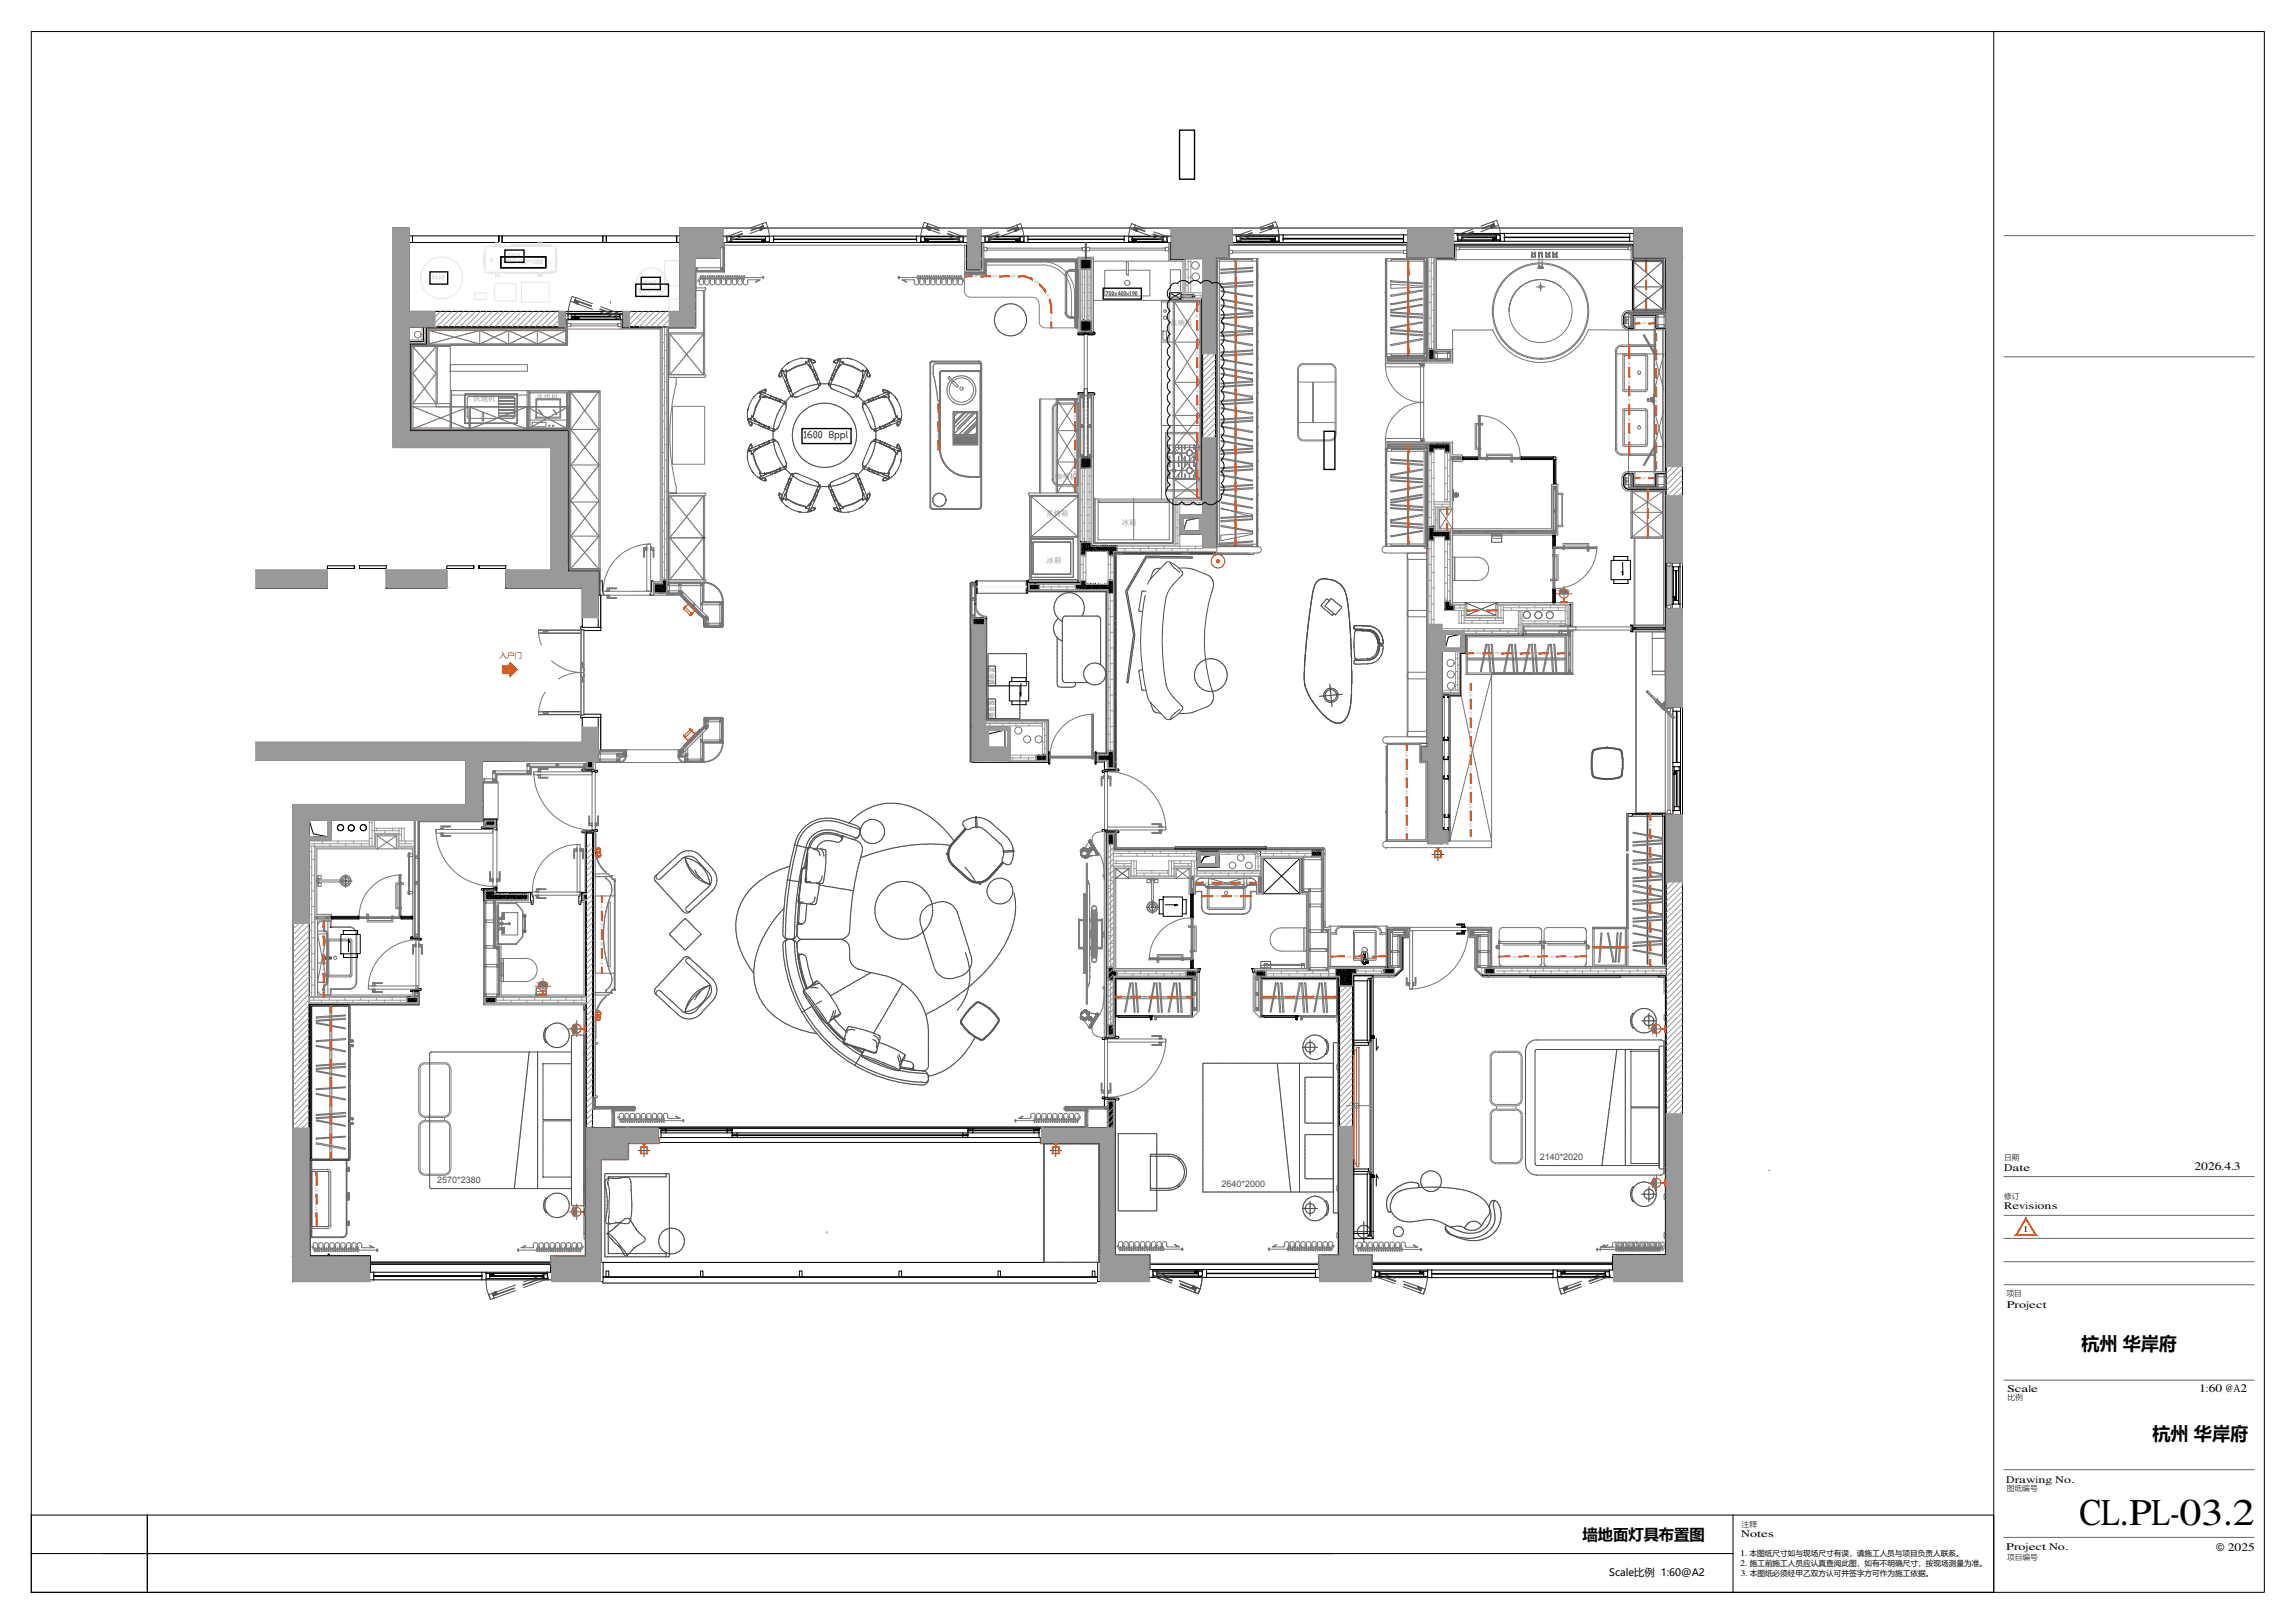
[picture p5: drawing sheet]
<svg xmlns="http://www.w3.org/2000/svg" width="594mm" height="420mm" viewBox="0 0 594 420" stroke-linecap="round" stroke-linejoin="round" font-family="sans-serif">
<defs><g id="words">
<text font-size="9.8" x="538.3" y="394.7">CL.PL-03.2</text>
<g font-size="4.7">
<text x="538.8" y="349.6">杭州 华岸府</text>
<text x="557.2" y="372.8">杭州 华岸府</text>
</g>
<text font-size="4" x="409.6" y="398.6">墙地面灯具布置图</text>
<g font-size="3">
<text x="568" y="302.9">2026.4.3</text>
<text x="569.2" y="360.3">1:60 @A2</text>
</g>
<text font-size="3" fill="#333" x="573.6" y="401.6">© 2025</text>
<g font-size="2.6">
<text x="518.8" y="303.1">Date</text>
<text x="518.8" y="313.1">Revisions</text>
<text x="519.5" y="338.6">Project</text>
<text x="519.5" y="360.3">Scale</text>
<text x="519.3" y="383.8">Drawing No.</text>
<text x="450.7" y="397.9">Notes</text>
<text x="519.3" y="401.4">Project No.</text>
<text x="416.5" y="408.1">Scale比例 1:60@A2</text>
</g>
<g font-size="2.3" fill="#4d4d4d">
<text x="398.6" y="300.3">2140*2020</text>
<text x="113.2" y="306.4">2570*2380</text>
<text x="316.2" y="307.3">2640*2000</text>
</g>
<g font-size="2.3">
<text x="523.7" y="318.9">1</text>
<text x="450.4" y="402.7">1.</text>
<text x="450.4" y="405.4">2.</text>
<text x="450.5" y="408.1">3.</text>
</g>
<text font-size="2" fill="#ff3f00" x="129.3" y="170.2">入户门</text>
<g font-size="2">
<text x="518.8" y="300.4">日期</text>
<text x="518.8" y="310.4">修订</text>
<text x="519.4" y="335.6">项目</text>
<text x="519.7" y="362.4">比例</text>
<text x="519.5" y="385.9">图纸编号</text>
<text x="450.8" y="395.2">注释</text>
<text x="452.9" y="402.7">本图纸尺寸如与现场尺寸有误，请施工人员与项目负责人联系。</text>
<text x="452.9" y="405.4">施工前施工人员应认真查阅此图，如有不明确尺寸，按现场测量为准。</text>
<text x="519.5" y="404">项目编号</text>
<text x="452.9" y="408.1">本图纸必须经甲乙双方认可并签字方可作为施工依据。</text>
</g>
<g font-size="1.9" fill="#757575">
<text x="303" y="84.1">洗碗机</text>
<text x="122.6" y="103.9">洗地机</text>
<text x="138.8" y="103.7">洗烘机</text>
<text x="273.1" y="124">咖啡机</text>
<text x="270.9" y="133.5">蒸烤箱</text>
<text x="290.4" y="135.9">冰箱</text>
<text x="271" y="145.6">冰箱</text>
</g>
<g font-size="1.9" fill="#4d4d4d">
<text x="257.4" y="177.3" transform="rotate(-90 257.4 177.3)">猫砂盆</text>
<text x="257.5" y="185.8" transform="rotate(-90 257.5 185.8)">喂食器</text>
</g>
<g font-size=".7" fill="#ff651a">
<text x="252.1" y="71.8">LED</text>
<text x="257" y="71.8">LED</text>
<text x="261.8" y="71.8">LED</text>
<text x="319.7" y="70" transform="rotate(90 319.7 70)">LED</text>
<text x="364.3" y="71.7" transform="rotate(90 364.3 71.7)">LED</text>
<text x="425.9" y="70.7" transform="rotate(90 425.9 70.7)">LED</text>
<text x="268.9" y="73.1" transform="rotate(-140 268.9 73.1)">LED</text>
<text x="271.8" y="77.1" transform="rotate(-111 271.8 77.1)">LED</text>
<text x="319.6" y="74.8" transform="rotate(90 319.6 74.8)">LED</text>
<text x="364.3" y="76.6" transform="rotate(90 364.3 76.6)">LED</text>
<text x="425.9" y="75.5" transform="rotate(90 425.9 75.5)">LED</text>
<text x="271.9" y="81.6" transform="rotate(90 271.9 81.6)">LED</text>
<text x="309.7" y="81.2" transform="rotate(90 309.7 81.2)">LED</text>
<text x="319.6" y="79.6" transform="rotate(90 319.6 79.6)">LED</text>
<text x="364.3" y="81.4" transform="rotate(90 364.3 81.4)">LED</text>
<text x="425" y="84">LED</text>
<text x="309.7" y="86" transform="rotate(90 309.7 86)">LED</text>
<text x="319.6" y="84.4" transform="rotate(90 319.6 84.4)">LED</text>
<text x="319.6" y="89.3" transform="rotate(90 319.6 89.3)">LED</text>
<text x="364.3" y="86.2" transform="rotate(90 364.3 86.2)">LED</text>
<text x="309.7" y="90.8" transform="rotate(90 309.7 90.8)">LED</text>
<text x="309.7" y="95.7" transform="rotate(90 309.7 95.7)">LED</text>
<text x="319.6" y="94.1" transform="rotate(90 319.6 94.1)">LED</text>
<text x="422" y="94.6" transform="rotate(-90 422 94.6)">LED</text>
<text x="429" y="94.8" transform="rotate(-90 429 94.8)">LED</text>
<text x="429" y="90" transform="rotate(-90 429 90)">LED</text>
<text x="309.7" y="100.5" transform="rotate(90 309.7 100.5)">LED</text>
<text x="319.6" y="98.9" transform="rotate(90 319.6 98.9)">LED</text>
<text x="422" y="99.4" transform="rotate(-90 422 99.4)">LED</text>
<text x="429" y="99.7" transform="rotate(-90 429 99.7)">LED</text>
<text x="242.7" y="107.4" transform="rotate(90 242.7 107.4)">LED</text>
<text x="278" y="107.4" transform="rotate(90 278 107.4)">LED</text>
<text x="309.7" y="105.3" transform="rotate(90 309.7 105.3)">LED</text>
<text x="319.6" y="103.7" transform="rotate(90 319.6 103.7)">LED</text>
<text x="422" y="104.2" transform="rotate(-90 422 104.2)">LED</text>
<text x="429" y="104.5" transform="rotate(-90 429 104.5)">LED</text>
<text x="242.7" y="112.2" transform="rotate(90 242.7 112.2)">LED</text>
<text x="278" y="112.2" transform="rotate(90 278 112.2)">LED</text>
<text x="309.7" y="110.2" transform="rotate(90 309.7 110.2)">LED</text>
<text x="319.6" y="113.4" transform="rotate(90 319.6 113.4)">LED</text>
<text x="319.6" y="108.6" transform="rotate(90 319.6 108.6)">LED</text>
<text x="422" y="113.9" transform="rotate(-90 422 113.9)">LED</text>
<text x="422" y="109.1" transform="rotate(-90 422 109.1)">LED</text>
<text x="429" y="109.3" transform="rotate(-90 429 109.3)">LED</text>
<text x="278" y="117" transform="rotate(90 278 117)">LED</text>
<text x="309.7" y="115" transform="rotate(90 309.7 115)">LED</text>
<text x="309.7" y="119.8" transform="rotate(90 309.7 119.8)">LED</text>
<text x="319.6" y="118.2" transform="rotate(90 319.6 118.2)">LED</text>
<text x="364.3" y="117.7" transform="rotate(90 364.3 117.7)">LED</text>
<text x="429" y="119" transform="rotate(-90 429 119)">LED</text>
<text x="429" y="114.2" transform="rotate(-90 429 114.2)">LED</text>
<text x="278" y="121.8" transform="rotate(90 278 121.8)">LED</text>
<text x="309.7" y="124.6" transform="rotate(90 309.7 124.6)">LED</text>
<text x="319.6" y="123" transform="rotate(90 319.6 123)">LED</text>
<text x="364.3" y="122.5" transform="rotate(90 364.3 122.5)">LED</text>
<text x="425" y="124">LED</text>
<text x="319.6" y="127.9" transform="rotate(90 319.6 127.9)">LED</text>
<text x="364.3" y="127.4" transform="rotate(90 364.3 127.4)">LED</text>
<text x="426.3" y="129.8" transform="rotate(90 426.3 129.8)">LED</text>
<text x="319.6" y="132.7" transform="rotate(90 319.6 132.7)">LED</text>
<text x="319.6" y="137.5" transform="rotate(90 319.6 137.5)">LED</text>
<text x="364.3" y="132.2" transform="rotate(90 364.3 132.2)">LED</text>
<text x="364.3" y="137" transform="rotate(90 364.3 137)">LED</text>
<text x="374.4" y="133.8" transform="rotate(90 374.4 133.8)">LED</text>
<text x="426.3" y="134.7" transform="rotate(90 426.3 134.7)">LED</text>
<text x="383" y="158.3">LED</text>
<text x="383.3" y="168.9" transform="rotate(-180 383.3 168.9)">LED</text>
<text x="388.1" y="168.9" transform="rotate(-180 388.1 168.9)">LED</text>
<text x="393" y="168.9" transform="rotate(-180 393 168.9)">LED</text>
<text x="397.8" y="168.9" transform="rotate(-180 397.8 168.9)">LED</text>
<text x="402.6" y="168.9" transform="rotate(-180 402.6 168.9)">LED</text>
<text x="380.5" y="179.2" transform="rotate(90 380.5 179.2)">LED</text>
<text x="380.5" y="184.1" transform="rotate(90 380.5 184.1)">LED</text>
<text x="380.5" y="188.9" transform="rotate(90 380.5 188.9)">LED</text>
<text x="363.9" y="194.8" transform="rotate(93 363.9 194.8)">LED</text>
<text x="380.5" y="193.7" transform="rotate(90 380.5 193.7)">LED</text>
<text x="363.9" y="199.6" transform="rotate(90 363.9 199.6)">LED</text>
<text x="380.5" y="198.5" transform="rotate(90 380.5 198.5)">LED</text>
<text x="380.5" y="203.4" transform="rotate(90 380.5 203.4)">LED</text>
<text x="363.9" y="204.4" transform="rotate(90 363.9 204.4)">LED</text>
<text x="363.9" y="209.3" transform="rotate(90 363.9 209.3)">LED</text>
<text x="380.5" y="208.2" transform="rotate(90 380.5 208.2)">LED</text>
<text x="363.9" y="214.1" transform="rotate(90 363.9 214.1)">LED</text>
<text x="380.5" y="213" transform="rotate(90 380.5 213)">LED</text>
<text x="426.9" y="212.8" transform="rotate(90 426.9 212.8)">LED</text>
<text x="426.9" y="217.7" transform="rotate(90 426.9 217.7)">LED</text>
<text x="426.9" y="222.5" transform="rotate(90 426.9 222.5)">LED</text>
<text x="426.9" y="227.4" transform="rotate(90 426.9 227.4)">LED</text>
<text x="313.2" y="228.3" transform="rotate(-180 313.2 228.3)">LED</text>
<text x="315.8" y="231.8" transform="rotate(-180 315.8 231.8)">LED</text>
<text x="318" y="228.3" transform="rotate(-180 318 228.3)">LED</text>
<text x="320.6" y="231.8" transform="rotate(-180 320.6 231.8)">LED</text>
<text x="322.9" y="228.3" transform="rotate(-180 322.9 228.3)">LED</text>
<text x="426.9" y="232.2" transform="rotate(90 426.9 232.2)">LED</text>
<text x="155.5" y="234.1" transform="rotate(90 155.5 234.1)">LED</text>
<text x="155.5" y="238.9" transform="rotate(90 155.5 238.9)">LED</text>
<text x="426.9" y="237" transform="rotate(90 426.9 237)">LED</text>
<text x="83.5" y="240.5" transform="rotate(90 83.5 240.5)">LED</text>
<text x="83.5" y="245.3" transform="rotate(90 83.5 245.3)">LED</text>
<text x="155.5" y="243.8" transform="rotate(90 155.5 243.8)">LED</text>
<text x="417.5" y="244.9" transform="rotate(-180 417.5 244.9)">LED</text>
<text x="426.9" y="241.9" transform="rotate(90 426.9 241.9)">LED</text>
<text x="83.5" y="250.2" transform="rotate(90 83.5 250.2)">LED</text>
<text x="155.5" y="248.6" transform="rotate(90 155.5 248.6)">LED</text>
<text x="349.9" y="247.4" transform="rotate(-180 349.9 247.4)">LED</text>
<text x="354.7" y="247.4" transform="rotate(-180 354.7 247.4)">LED</text>
<text x="392.7" y="247.4" transform="rotate(-180 392.7 247.4)">LED</text>
<text x="397.5" y="247.4" transform="rotate(-180 397.5 247.4)">LED</text>
<text x="402.3" y="247.4" transform="rotate(-180 402.3 247.4)">LED</text>
<text x="407.1" y="247.4" transform="rotate(-180 407.1 247.4)">LED</text>
<text x="426.9" y="246.7" transform="rotate(90 426.9 246.7)">LED</text>
<text x="83.5" y="255" transform="rotate(90 83.5 255)">LED</text>
<text x="292.1" y="257.8" transform="rotate(-180 292.1 257.8)">LED</text>
<text x="297" y="257.8" transform="rotate(-180 297 257.8)">LED</text>
<text x="301.8" y="257.8" transform="rotate(-180 301.8 257.8)">LED</text>
<text x="306.6" y="257.8" transform="rotate(-180 306.6 257.8)">LED</text>
<text x="332.1" y="257.8" transform="rotate(-180 332.1 257.8)">LED</text>
<text x="337" y="257.8" transform="rotate(-180 337 257.8)">LED</text>
<text x="341.8" y="257.8" transform="rotate(-180 341.8 257.8)">LED</text>
<text x="85.4" y="262.7" transform="rotate(90 85.4 262.7)">LED</text>
<text x="85.4" y="267.6" transform="rotate(90 85.4 267.6)">LED</text>
<text x="85.4" y="272.4" transform="rotate(90 85.4 272.4)">LED</text>
<text x="85.4" y="277.2" transform="rotate(90 85.4 277.2)">LED</text>
<text x="85.4" y="282" transform="rotate(90 85.4 282)">LED</text>
<text x="85.4" y="286.9" transform="rotate(90 85.4 286.9)">LED</text>
<text x="85.4" y="291.7" transform="rotate(90 85.4 291.7)">LED</text>
<text x="85.4" y="296.5" transform="rotate(90 85.4 296.5)">LED</text>
<text x="82.2" y="308.7" transform="rotate(-90 82.2 308.7)">LED</text>
<text x="82.2" y="313.5" transform="rotate(-90 82.2 313.5)">LED</text>
</g>
</g></defs>
<g fill="none" stroke="#000" stroke-width=".26">
<path d="M8.1 8.2h578v404h-578zM516.1 8.2v404M101.8 59h4.2v52.7h40.8v36.4h8v14.3h-4.1v-10.1h-19.8v-4.7h11.8v-31.7h-40.9zM176 59h11.1v4.5h-.7v3.3h-10.4zM187.1 59h63.3M253.9 59h57.5M303.2 59v8h8.1M311.4 59h7.6v4.2h-1.1v3.4h-6.6zM319 59h45.4M364.4 59h11.9v7.6h-11.9zM376.3 59h46.6M422.9 59h12.6v7.6h-12.6z"/>
<path d="M106 61.1h.8v1.7h-.8M129.1 62.8h-22.3v-1.7h22.3v1.7v-1.7h.9v1.7M130 61.1h26.1v1.7h-26.1zM156.1 61.1h.8v1.7h-.8zM176 61.1h-.8v1.7h-18.3v-1.7h18.3v1.7h.8M180.1 70.3v14.6h-7.1v65.9M186.4 63.5v3.3h-6.3M187.1 61.1h63.3M187.1 62.8h63.3M188.2 61.3h1v1.3h-1zM188.2 62.6v.2M189.2 61.9l9 .1z"/>
<path d="M189.2 62.6h9M189.2 61.3h9M197.2 62.3h.3M197.5 62.1h.1M197.5 62.2h.1M197.5 62.3h.1M197.5 62.1v.2M198 62.1l.2 .4M198.2 62.1h-1v.6h.3v-.3h.5M198.2 61.3h1v1.3h-1zM199.2 61.1v.2M199.2 62.6v.2"/>
<path d="M200.3 61.9l37 .1zM200.3 61.1v.8M200.3 62v.8M237.3 61.1v.8M237.3 62v.8M238.4 61.3h1v1.3h-1zM238.4 61.1v.2M238.4 62.6v.2M239.4 61.9l8.9 .1zM239.4 62.6h8.9M239.4 62.1h.6M239.4 61.3h8.9"/>
<path d="M239.5 62.1l-.1 .4M240 62.1h.3v.6h-.3v-.3h-.5M240 62.2h.1M240 62.1h.1M240 62.3h.1M240 62.1v.2M240 62.3h.3M248.3 61.3h1v1.3h-1zM249.3 62.6v.2M253.6 69.6h-3.2v-10.6h3.5v10.6M253.9 61.1h11.1M254.2 62.8v7.1h-4v-6.4"/>
<path d="M255 61.3h1v1.3h-1zM255 62.6v.2h-1.1v6.8h-3.5v-6.1M255 62.8h10M256 61.9l8 .1zM256 62.6h8M256 61.3h8M263 62.3h.4M263.4 62.1h.1M263.4 62.2h.1M263.4 62.3h.1M263.4 62.1v.2M263.9 62.1l.1 .4"/>
<path d="M264 62.1h-1v.6h.4v-.3h.5M264 61.3h1v1.3h-1zM265 61.3l1.1-.2v.8M265 62.6v.2M266.1 61.9l24.9 .1zM266.1 62v.8h-1.1M266.1 61.1h24.9M266.1 62.8h24.9M279.8 68.5h.1M279.8 67.6h.1M279.8 68.3h.1M279.8 69.3l.3 .3"/>
<path d="M279.8 68.7l.8 .9M279.8 68.3l1.3 1.3M279.8 67.8l1.7 1.8M279.8 67.4l2.2 2.2M279.8 68.8h.1M279.8 67l2.6 2.5-2.3-2.3M279.9 67.6h.1M279.9 69.1h.1M280 68.2h.1M280 67.7h.1M280 67.2l.1 .1zM280 68.6h.1"/>
<path d="M280.1 68.9h.1M280.1 67.2h.1M280.1 67.5h.1M280.1 68.5h.1M280.2 68.4h.1M280.2 69.6h.1M280.3 68.9h.1M280.3 68.1h.1M280.3 68.8h.1M280.3 69.3h.1M280.3 67.6h.1M280.3 69.2h.1"/>
<path d="M280.3 67.4h.1M280.3 67l2.1 2.1M280.5 68.3h.1M280.5 68.2h.1M280.5 68.9h.1M280.5 67h.1M280.5 69.4h.1zM280.6 67.5h.1M280.6 68.9h.1M280.6 67.9h.1M280.8 67.6h.1M280.8 68.7h.1"/>
<path d="M280.8 67l1.6 1.6M280.8 67.9l.1 .2zM280.8 69.5h.1M280.8 69.2h.1M280.9 68.3h.1M280.9 67.7h.1M281 69h.1M281 67.7h.1M281 68.4h.1M281 69.1h.1M281 69l-.2-.1 .2 .1M281 68h.1"/>
<path d="M281 68.9v.1M281 67.4h.1M281 67h.1M281 67l.1 .1M281 67h.2zM281.1 67.9h.1M281.1 68.8h.1M281.1 69.5h.1M281.1 68.2h.1M281.1 67.4h.1M281.1 68.1h.1M281.1 69.2h.1"/>
<path d="M281.2 67.6h.1M281.2 67l1.2 1.1-.9-.9M281.3 69.1h.1M281.3 68.3h.1M281.3 69.6h.1M281.4 69h.1M281.5 68.1v.1M281.6 67h.1M281.6 67.7h.1M281.6 69.4h.1M281.7 67.7h.1M281.7 68.6h.1"/>
<path d="M281.7 68.2h.1M281.7 67.9h.1M281.7 68.7h.1M281.7 67.2h.1M281.7 67l.7 .7M281.8 68.3h.1M281.8 69.4h.1M281.8 69h.1M281.8 68.5h.1M281.8 68.7l.2 .1zM282 69.3h.1M282 67.2h.1"/>
<path d="M282 67.4h.1M282 67.8h.1M282 67h.1M282 69.2l.2 .1zM282.1 67.7h.1M282.1 68.1h.1M282.1 68.2h.1M282.2 68.6h.1M282.2 67l.2 .2M282.2 68.4h.1M282.2 68.9h.1M282.3 69h.1"/>
<path d="M282.3 68.9h.1M282.3 67.8l.1-.1zM282.4 67.5h.1M282.4 68.2h.1M282.4 67.2h.1M291 62v.8M292.1 61.3h1v1.3h-1zM292.1 62.8h11.1v4.2h3.7M292.1 62.6v.2h-1.1M292.1 61.3l-1.1-.2v.8M292.1 61.1h11.1M293.1 61.9l8 .1z"/>
<path d="M293.1 62.6h8M293.1 62.1h.7M293.1 61.3h8M293.3 62.1v.4h-.2M293.8 62.1h.3v.6h-.3v-.3h-.5M293.8 62.2h.1M293.8 62.1h.1M293.8 62.3h.1M293.8 62.3h.3M293.8 62.1v.2M301.1 61.3h1v1.3h-1zM302.1 62.6v.2"/>
<path d="M302.7 75.8h3v1.6h-3zM302.7 75.8l3 1.6M302.9 62.8v4.4h3.8M303.4 73.6l.4-.3 1 .1a1.8 1.8 0 0 1 3 0 1.8 1.8 0 0 1 3 0 1.8 1.8 0 0 1 3 0 1.53 1.53 0 0 1 2.3 .7 1.87 1.87 0 0 1 0 3 1.8 1.8 0 0 1 0 3 1.8 1.8 0 0 1 0 3 1.8 1.8 0 0 1 0 3 1.87 1.87 0 0 1 0 3 1.8 1.8 0 0 1 0 3 1.8 1.8 0 0 1 0 3 1.8 1.8 0 0 1 0 3 1.87 1.87 0 0 1 0 3 1.8 1.8 0 0 1 0 3 1.8 1.8 0 0 1 0 3 1.8 1.8 0 0 1 0 3 1.87 1.87 0 0 1 0 3 1.8 1.8 0 0 1 0 3 1.8 1.8 0 0 1 0 3 1.8 1.8 0 0 1 0 3 1.85 1.85 0 0 1 0 3 1.8 1.8 0 0 1 0 3 1.37 1.37 0 0 1-1.2 1.9 1.95 1.95 0 0 1-3 0 1.89 1.89 0 0 1-3 0 1.89 1.89 0 0 1-3 0 1.89 1.89 0 0 1-3 0 2.65 2.65 0 0 1 0-4.5 1.87 1.87 0 0 1 0-3 1.8 1.8 0 0 1 0-3 1.8 1.8 0 0 1 0-3 1.8 1.8 0 0 1 0-3 1.87 1.87 0 0 1 0-3 1.8 1.8 0 0 1 0-3 1.8 1.8 0 0 1 0-3 1.8 1.8 0 0 1 0-3 1.87 1.87 0 0 1 0-3 1.8 1.8 0 0 1 0-3 1.8 1.8 0 0 1 0-3 1.8 1.8 0 0 1 0-3 1.87 1.87 0 0 1 0-3 1.8 1.8 0 0 1 0-3 1.8 1.8 0 0 1 0-3 1.8 1.8 0 0 1 0-3 1.85 1.85 0 0 1 0-3zM305.7 76.9h3.2M305.7 76.3h3.2M305.7 75.8l-3 1.6M311.1 77.4v52M311.3 66.6h3.4v75.2h-3.4zM319 60.8h45.4M319 62.8h1.1M320.1 61.1h1v1.4h-1z"/>
<path d="M320.1 62.8h43.2M320.1 62.5v.3M321.1 61.7h9v.2h-9zM321.1 62.5h9M321.1 61.1h9M329.1 62.2h.3M329.4 62v.1M329.4 62.1h.1M329.4 62.2h.1M329.4 62h.1M329.4 62.3h.5M329.9 62v.3h.2"/>
<path d="M330.1 62h-1v.5h.3v-.3M330.1 61.1h1v1.4h-1zM331.1 60.8v.3M331.1 62.5v.3M332.1 61.7h31.2v.2h-31.2zM332.1 60.8v.9M332.1 61.9v.9M363.3 62.8h1.1M363.3 60.8v.9M363.3 61.9v.9M364.1 66.9v-3.4h-45.9v3.3h-3.3v74.7M369.3 66.6h-4.9v-3.4h-46.5v3.4h-3.2v75.2"/>
<path d="M369.4 66.9v25.5h-10.3M371.4 66.8h5.1v-3.3h46.2v3.3h8.4v95.5M376.3 63.2h46.6v3.4M376.3 60.4h46.6M377.4 60.8h1v1.3h-1zM377.4 62.5h-1.1v4.1h-11.9M377.4 62.5h44.5M377.4 62.1v.4M378.4 61.4l8.9 .1zM378.4 62.1h8.9M378.4 60.8h8.9M386.7 61.6h.1"/>
<path d="M386.7 61.7h.1M386.7 61.8h.1M386.7 61.8l.5 .1M386.7 61.7v.1M387.2 61.6l.1 .4M387.3 61.6h-.9v.6h.3v-.3h-.3M387.3 60.8h1v1.3h-1zM388.3 60.4v.4M388.3 62.1v.4M389.4 61.4l32.5 .1zM389.4 60.4v1M389.4 61.5v1"/>
<path d="M421.9 62.5h1M421.9 60.4v1M421.9 61.5v1M422.6 67.4h8.1v13h-8.1zM422.9 67.4v13M431.3 66.6h4.2v79.1h-4.2zM106 80.6h40.3v4h-40.3zM109.6 84.6v3.8h-3.6M146.3 80.6h15v4M146.3 81.1h15M146.5 82.8v2.1h-36.1v4.2h-4.2v22.4h40.9v36.3h8v6.3M147 81.3h1.1v1.4h-1.1z"/>
<path d="M147 81.1v.2M147 82.7v.1M147.9 81.3h.9v1.4h-.9zM148.1 82.1h1.7v.6h-.3v-.3h.3M148.1 81.9l11.4 .1zM148.1 82.7h12.2M148.1 81.3h12.2M148.2 82.1v.4h-.1M148.8 82.1h.1M148.8 82.2h.1M148.8 82.3h.1M148.8 82.3l-.6 .1"/>
<path d="M148.8 82.2v.1M148.8 81.9l11.5 .1zM149 82.1v.4h-.2M149.1 82.1v.6h-.3v-.3h.3M149.5 82.1h.1M149.5 82.2h.1M149.5 82.3h.1M149.5 82.3l-.5 .1M149.5 82.2v.1M159.5 81.3h1.1v1.4h-1.1zM160.3 81.3h1v1.4h-1zM160.6 82.8h-14.3v1.8"/>
<path d="M160.6 82.8h.7v1.8M160.6 81.1v.2M160.6 82.7v.1M161.1 82.8v2.1h10.2M161.3 80.6h14.7v-13.8h3.9v17.8h-18.6zM161.3 84.6h4M279.1 86.2v.5h1.4v-.2v.2h-1.4v-.5h4v-.2a.35 .35 0 0 1 .3 .3 .35 .35 0 0 1-.3 .4l-2.6-.2v.2v-.2l2.6 .2a.35 .35 0 0 0 .3-.4 .35 .35 0 0 0-.3-.3v.2zM279.8 84.8h.1M279.8 83.2h.1M279.8 85.3l.4 .4M279.8 84.8l.8 .9M279.8 84.3l1.3 1.4"/>
<path d="M279.8 83.9l1.8 1.8M279.8 83.4l2.3 2.3M279.8 84.8v.1M279.8 83.4h.1M279.8 83.4l.1 .1M279.9 83.9h.1M279.9 84.5h.1M279.9 83l2.5 2.6M279.9 84.2h.1M280 84.6h.1M280 85.1h.1M280 85.3h.1"/>
<path d="M280.1 85.6h.1M280.1 85.3h.1M280.1 84.2v.1M280.2 83.2h.1M280.3 83.2h.1M280.3 84.8h.1M280.3 85.4h.1M280.3 83.9h.1M280.3 83.7h.1M280.3 83.4h.1M280.3 84.1h.1M280.3 84h.1"/>
<path d="M280.3 83l2.1 2.1M280.4 84.2h.1M280.4 85.2h.1M280.5 84.6h.1M280.5 83.8h.1M280.5 84.5h.1M280.5 84.8h.1M280.5 85v.1M280.5 83h.1M280.5 84.1h.1M280.6 85.3h.1M280.6 85.4h.1"/>
<path d="M280.6 85.5h.1M280.7 83.1h.1M280.7 83.3h.1M280.7 83.5h.1M280.8 83.9h.1M280.8 83.3h.1M280.8 84.1h.1M280.8 83l1.6 1.6M280.9 84.6h.1M281 84.9h.1M281 84.3h.1M281 85h.1"/>
<path d="M281 83.2h.1M281 85.3h.1M281 83.6h.1M281.1 84.7h.1M281.1 83.3h.1M281.1 84.1h.1M281.1 84.7l.2 .1zM281.2 83.9h.1M281.2 83.3h.1M281.3 83.6h.1M281.3 84.8h.1M281.3 83l1.1 1.2"/>
<path d="M281.3 84.6h.1M281.3 83.2l.2 .2zM281.4 84.4h.1M281.4 83.7h.1M281.4 85.6h.1M281.5 85.3h.1M281.5 84.9h.1M281.5 84.8h.1M281.5 84.5h.1M281.6 83.9h.1M281.6 83.3h.1M281.7 84h.1"/>
<path d="M281.7 83.1h.1M281.7 83.9h.1M281.7 84.6h.1M281.7 85.3h.1M281.7 83.8h.1M281.7 83.6h.1M281.7 83.2h.1M281.8 84.6h.1M281.8 84h.1M281.8 85h.1M281.8 83l.6 .7M281.8 83.6h.1"/>
<path d="M281.8 84.3h.1M281.8 83.2h.1M281.9 85.3h.1M281.9 84.8h.1M282 85.3h.1M282 83.3h.1M282 85.6h.1M282 84h.1M282.1 84h.1M282.1 84.9h.1M282.2 84.8h.1M282.2 83l.2 .2"/>
<path d="M282.2 84.7h.1M282.2 83.5h.1M282.3 84.3h.1M282.3 84h.1M282.3 85.6h.1M282.3 85.5h.1M282.4 85.4h.1M282.4 84.1h.1M282.4 84.8h.1M282.4 83.4h.1M369.9 91.5h.1M369.9 93.1h.1"/>
<path d="M369.9 92.6l.5 .5M369.9 92.1l1 1M369.9 91.6l1.3 1.3M369.9 91.2l1.3 1.3M369.9 90.7l1.3 1.3M369.9 91.7h.1M369.9 92.6v.1M370 91.2h.1M370 90.9h.1M370 92l.1-.1zM370 92.4h.1M370 90.5h.1"/>
<path d="M370 90.7v.1M370 90.8h.1M370.1 93.1h.1M370.1 92.1h.1M370.1 90.5l1.1 1M370.1 90.7l-.1 .1M370.2 93.1h.1M370.2 92.6h.1M370.2 91.2h.1M370.2 90.5h.1M370.2 91.1h.1M370.2 92.9h.1"/>
<path d="M370.3 93.1h.1M370.3 92.1h.1M370.3 92.2h.1M370.4 91.7h.1M370.4 91.5h.1M370.4 92.2h.1M370.4 92.9h.1M370.4 91.2v.1M370.4 92.2h-.2M370.4 90.5l-.1 .1M370.4 90.8h.1M370.4 92.8h.1"/>
<path d="M370.5 92.4h.1M370.5 91.2h.1M370.5 92.6h.1M370.6 91.6h.1M370.6 91.2h.1M370.6 91.9h.1M370.6 90.5l.6 .6M370.6 92.4h.1M370.6 90.5h.1M370.6 90.7h.1M370.7 91.1h.1M370.7 92.9h.1"/>
<path d="M370.7 91.5h.1M370.8 91.8h.1M370.9 92.9v.1M370.9 92.5h.1M370.9 91.1h.1M370.9 92.3h.1M371 91.6h.1M371 91v.1M371.1 91.9h.1M371.1 91.7h.1M371.1 92.4h.1M371.1 93.1h.1"/>
<path d="M371.1 90.5l.1 .1M371.1 91.1h.1M371.1 91h.1M371.2 92.8h.1M420.3 83.7a1.24 1.24 0 0 0 1.2 1.2M420.5 82.1v1.6M421.5 80.8a1.24 1.24 0 0 0-1.2 1.3v1.6M421.5 80.8h9.6v4.2h-2.5v-3.4h-5.8v3.4h-1.3h1.3M279.1 101.6h1.4v.4h-1.4zM279.8 118.6h.1M279.8 119.7l1.5 1.5M279.8 119.2l1.9 2"/>
<path d="M279.8 118.7l2.4 2.5M279.9 119.3h.1M279.9 120h.1M280 118.5l2.4 2.4M280.1 118.9h.1M280.1 119.4l.1 .1zM280.2 118.6h.1M280.2 119.4h.1M280.2 118.7h.1M280.2 119.5h.1M280.2 119.7l.1 .2zM280.3 119.7h.1"/>
<path d="M280.3 119.3h.1M280.3 119.9h.1M280.4 120h.1M280.4 119.2h.1M280.4 119h.1M280.4 119.9h.1M280.5 118.9h.1M280.5 119.8h.1M280.5 118.5l1.9 1.9M280.6 118.6h.1M280.6 118.7h.1M280.7 119.3h.1"/>
<path d="M280.7 118.7h.1M280.8 119.3h.1M280.8 119.7h.1M280.8 119.5h.1M280.8 120h.1M280.9 119h.1M281 118.5l1.4 1.5M281.1 118.7h.1M281.1 118.8h.1M281.1 119.7l.1 .1M281.2 119.4h.1M281.2 119.6h.1"/>
<path d="M281.3 120h.1M281.3 119h.1M281.3 119.7h.2zM281.4 119.7h.1M281.5 118.7h.1M281.5 118.5l.9 1M281.5 120h.1M281.6 118.8h.1M281.6 118.6h.1M281.6 119.3h.1M281.7 101.6h1.4a.32 .32 0 0 1 .3 .4 .32 .32 0 0 1-.3 .3v-.3h-1.4zM281.7 119.4h.1"/>
<path d="M281.7 119.1h.1M281.7 119h.1M281.7 120h.1M281.7 119.7h.1M281.7 119.5l.1 .2zM281.9 118.5l.5 .5M282 118.7h.1M282 119h.1M282.1 119.4h.1M282.1 119.2h.1M282.2 119.5h.1M282.2 119.8h.1"/>
<path d="M282.3 118.9h.1M282.4 118.7h.1M282.4 118.5v.1M359.1 116.1h10.3v26.2M369.4 115.2v78h-1.5v3.9h1.6v20M369.9 115.7h.1M369.9 117l.1 .2M369.9 116.6l.6 .6M369.9 116.1l1.1 1.1M369.9 115.6l1.3 1.3M369.9 115.2l1.3 1.3M369.9 116.4h.1"/>
<path d="M370 116.5h.1M370 115.1h.1M370 117h.1M370 114.9l1.4 1.3M370.1 116.4h.1M370.1 117.1h.1M370.1 115.9h.1M370.2 115h.1M370.2 115.7h.1M370.2 115v.1M370.2 115.2h.1M370.2 116.6h.1"/>
<path d="M370.2 116.8l.2 .1zM370.3 115.7h.1M370.3 116.2h.1M370.3 116.9h.1M370.4 116.4h.1M370.4 116.1h.1M370.4 115.7h.1M370.4 115.5h.1M370.5 117.1h.1M370.5 116.9h.1M370.5 115.4l.1 .1zM370.5 117h.1"/>
<path d="M370.5 116.2h.1M370.6 116.1h.1M370.6 114.9l1.3 1.3M370.6 115h.1M370.6 115.1h.1M370.7 115.7h.1M370.7 115.2h.1M370.8 116.4h.1M370.8 115.5h.1M370.8 116h.1M370.8 116.7h.1M370.9 116.1h.1"/>
<path d="M370.9 115.3h.1M370.9 115.9h.1M370.9 117.1h.1M370.9 116.4h.1M371 116.7h.1M371 114.9l1.3 1.3M371.1 115h.1M371.1 115.4h.1M371.2 115.7h.1M371.2 115h.1M371.2 115.6h.1M371.2 115.6h2.8"/>
<path d="M371.3 115.9h.1M371.5 115h.1M371.5 114.9l1.3 1.3M371.6 115.5h.1M371.6 115.9h.1M371.6 115.7h.1M371.6 115.1h.1M371.6 114.9h.1M371.7 115.1h.1M371.7 115.3h.1M371.7 116h.1M371.8 115.4h.1"/>
<path d="M371.8 115.9h.1M372 115h.1M372 114.9l1.3 1.3M372 115.2l.1 .2zM372.1 115.7h.1M372.1 114.9h.1M372.2 115.4h.1M372.2 115.8h.1M372.3 115.7h.1M372.3 115.1h.1M372.4 115.1h.1M372.4 114.9l1.3 1.3"/>
<path d="M372.5 115.2h.1M372.5 115.8h.1M372.5 115.7h.2M372.5 114.9h.1M372.6 115.9h.1M372.7 115.3h.1M372.7 115.8h.1M372.8 116.1h.1M372.8 115.1h.1M372.8 115.6h.1M372.9 116.1h.1M372.9 114.9l2.4 2.3"/>
<path d="M373 115.8h.1M373 115.4h.1M373 116v.1zM373.1 115.1h.1M373.1 115.8h.1M373.2 115.6h.1M373.3 115.1h.1M373.3 116.1h.1M373.4 115.1h.1M373.4 114.9l1.9 2M373.4 115.8h.1M373.5 115.9h.1"/>
<path d="M373.5 115.5h.1M373.5 115l.2 .2zM373.5 115.2h.1M373.6 115.1h.1M373.6 115.6h.1M373.7 114.9h.1M373.7 115.1h.1M373.7 116h.1M373.9 115.8h.1M373.9 114.9l1.4 1.5M374 116.9l.3 .3M374 116.5l.7 .7"/>
<path d="M374 116.4h.1M374.1 117.2h.1M374.1 115.2h.1M374.2 115.2h.1M374.2 115.5h.1M374.2 116.3h.1M374.2 116.6h.1M374.2 115.9h.1M374.3 115.9h.1M374.3 116.8h.1M374.3 115.2h.1M374.3 114.9l1 1"/>
<path d="M374.4 117.2h.1M374.4 116.5h.1M374.4 117.1h.1M374.4 116.3h.1M374.4 117h.1M374.4 116.7h.1M374.5 117.2h.1M374.5 114.9h.1M374.5 115.6h.1M374.5 116.2h.1M374.6 115h.1M374.6 115.6h.1"/>
<path d="M374.6 115.3h.1M374.6 115.2h.1M374.6 115.5h.1M374.7 115.9h.1M374.7 116.4h.1M374.8 116.6h.1M374.8 116.7h.1M374.8 117.2h.1M374.8 114.9l.5 .5M374.8 116.3l.1 .1zM374.9 117.2h.1M374.9 116.9h.1"/>
<path d="M374.9 116.7h.1M375 115.4h.1M375 116.2h.1M375 115.1h.1M375.1 115.2h.1M375.1 115.4h.1M375.1 114.9h.1M375.1 115.9h.1M375.2 115.9h.1M375.2 116.2h.1M375.3 116.6h.1M375.3 114.9v.1"/>
<path d="M375.3 117h.1M375.3 116.7h.1M378.5 118.3h.2v.7h-.2zM378.7 118.7h3.7M378.7 118.5h3.7M378.7 118.3h3.7M378.7 119h3.7M382.4 118.3h.3v.7h-.3zM393.5 118.3h.3v.7h-.3zM393.8 118.7h8.3M393.8 118.5h8.3M393.8 118.3h8.3"/>
<path d="M393.8 119h8.3v6.2M402.1 118.3h.7v.7h-.7zM402.4 119v6.2M402.5 119v6.2M402.8 119v6.2M173.1 127.7h1.9M182.1 139.2h.3M279.8 121.1l.1 .1M279.8 120.6l.5 .6M279.8 120.2l1 1M279.8 120.5h.1M279.9 120.2h.1"/>
<path d="M279.9 121.1h.1M279.9 120.8h.1M280 121.2h.1M280.1 120.6h.1M280.1 120.2h.1M280.1 120.9h.1M280.3 120.8h.1M280.3 120.6h.1M280.4 120.6h.1M280.5 121.1h.1M280.5 120.7h.1M280.6 120.6h.1"/>
<path d="M280.8 120.1h.1M280.8 120.4h.1M280.8 121.1h.1M280.9 120.9h.1M281 120.7h.1M281 120.2h.1M281.1 121h.1M281.3 120.1h.1M281.3 120.6h.1M281.3 120.4h.1M281.4 120.7h.1M281.5 121l.1-.1z"/>
<path d="M281.5 120.7h.1M281.5 120.5h.1M281.6 120.9h.1M281.7 121.1h.1M281.7 120.1h.1M281.7 120.4h.1M281.8 120.5h.1M281.8 120.7h.1M281.8 120.8h.1M282.1 120.1h.1M282.2 120.1h.1M282.2 120.9h.1"/>
<path d="M282.2 120.2h.1M282.4 120.5h.1M282.3 120.8h.1M282.3 120.3h.1M282.4 121.1h.1M282.4 120.8h.1M282.4 120.6h.1M305.5 133.2h5.8v5h-5.8zM306.4 134h4.1v3.4h-4.1zM369.9 139.3h.1M369.9 137.9h.1M369.9 139.7l.1 .2"/>
<path d="M369.9 139.2l.7 .7M369.9 138.7l1.1 1.2M369.9 138.3l1.3 1.3M369.9 137.8l1.3 1.3M369.9 137.3l1.5 1.6M369.9 136.8l2 2.1M369.9 139.7v.1M369.9 136.9h.1M369.9 138.5h.1M369.9 137.8h.1M369.9 138.6h.1M370 136.6h.1"/>
<path d="M370 139h.1M370 137.1h.1M370 138.7h.1M370 138.3l.1 .1zM370 137.3h.1M370 139.3h.1M370 136.6l2.3 2.3M370.1 139.4h.1M370.2 138h.1M370.2 136.6h.1M370.2 138.7h.1M370.2 137.1h.1"/>
<path d="M370.2 136.9l.1 .1zM370.3 138h.1M370.3 137.6h.1M370.3 137.4h.1M370.3 138.1h.1M370.4 139.3h.1M370.4 136.6h.1M370.4 138.8h.1M370.4 138.2h.1M370.5 137.3h.1M370.5 139.3h.1M370.5 136.6l.7 .7"/>
<path d="M370.6 139.7h.1M370.6 138.9h.1M370.6 139.6h.1M370.6 139.1h.1M370.6 138h.1M370.6 136.6h.1M370.6 137.4h.1M370.6 138.1h.1M370.6 138.2h.1M370.7 138.7h.1M370.7 136.7h.1M370.7 137.2l.2 .1z"/>
<path d="M370.7 137.5h.1M370.7 138.5h.1M370.7 139.2h.1M370.7 139.7h.1M370.8 139.4h.1M370.8 138h.1M370.8 137.1h.1M370.8 137.8h.1M370.9 136.6h.1M370.9 138.3h.1M370.9 137.3h.1M370.9 139.2h.1"/>
<path d="M370.9 136.6l.3 .2M371 139.7h.1M371 136.6h.1M371.1 138h.1M371.1 138.7h.1M371.1 137h.1M371.1 136.6h.1M371.1 137.4h.1M371.3 137.8h.1M371.3 138.2h.1M371.3 138.4h.1M371.3 138.3h.1"/>
<path d="M371.3 137.6h.1M371.4 138.7h.1M371.5 138h.1M371.5 138.2h.1zM371.5 137.6l1.3 1.3M371.6 138.7h.1M371.6 137.9h.1M371.7 138h.1M371.7 138.7h.1M371.8 138.2h.1M371.8 138.7h.1M371.8 137.6h.1"/>
<path d="M372 138h.1M372 138.7h.1M372 137.6l1.3 1.3M372 137.9h.1M372.1 138.3h.1M372.1 138.2h.1M372.2 137.7h.1M372.2 137.6h.1M372.2 138.7h.1M372.3 138.5h.1M372.4 138h.1M372.5 138.7h.1"/>
<path d="M372.5 137.6l1.3 1.3M372.5 138.8l.2-.1zM372.7 137.8h.1M372.7 138h.1M372.7 137.7h.1M372.7 138.2h.1M372.8 137.9v.1M372.8 138h.1M372.8 138.9h.1M372.9 138.7h.1M372.9 137.6l2.4 2.3M373 138.2h.1"/>
<path d="M373 138l.2 .1zM373.2 138h.1M373.2 137.9h.1M373.3 138.1h.1M373.3 138.4h.1M373.4 138.7h.1M373.4 138.5h.1M373.4 137.6l1.9 2M373.4 137.8h.1M373.5 138.2h.1M373.5 138.9h.1M373.5 138.6l.2-.1-.1 .2"/>
<path d="M373.7 137.9h.1M373.7 138.1h.1M373.7 138.4h.1M373.7 137.6h.1M373.7 138.2l.1 .1zM373.8 138.8h.1M373.8 138.7h.1M373.9 138.2h.1M373.9 137.6l1.4 1.4M374 139.4h.1M374 139.6l.3 .3M374 139.1l.7 .8"/>
<path d="M374.1 138h.1M374.1 138.7h.1M374.1 139.7h.1M374.2 138.1h.1M374.2 138.3h.1M374.2 138.8h.1M374.2 139.4h.1M374.3 139.1h.1M374.3 137.6l1 1M374.4 139.5h.1M374.4 139.2h.1zM374.6 139.4h.1"/>
<path d="M374.6 137.8l.1 .1M374.6 138.1h.1M374.6 137.8h.1M374.6 138.2h.1M374.6 138.3v.1M374.7 138.8h.1M374.7 139.7h.1M374.7 138.6h.1M374.7 138.3h.1M374.7 139h.1M374.8 139.5h.1M374.8 139.4h.1"/>
<path d="M374.8 139.1h.1M374.8 137.6l.5 .5M374.9 138.7h.1M374.9 139.4h.1M374.9 139.7h.1M374.9 138h.1M374.9 137.9h.1M375.1 138.2h.1M375.1 138.7h.1M375.1 138.8h.1M375.1 138.1h.1M375.1 137.8h.1"/>
<path d="M375.1 139.7l.1 .1zM375.2 139.4h.1M375.3 139.5h.1M375.3 139h.1M375.3 137.6h.1M375.3 137.8h.1M401.9 138.5h.7v.3h-.7zM401.9 138.8v2.9M402.1 125.2h.7v.3h-.7zM402.2 138.8v2.9M402.4 138.8v2.9M402.6 138.8v2.9"/>
<path d="M420.3 125.4a1.24 1.24 0 0 0 1.2 1.3M420.3 125.4a1.17 1.17 0 0 0 1.2 1.2M421.5 122.5a1.24 1.24 0 0 0-1.2 1.2v1.8M421.5 122.5a1.17 1.17 0 0 0-1.2 1.2v1.8M421.5 122.5h1.3v3.3h5.8v-3.3h2.5v4.2h-9.6M421.5 122.6h1.2v3.4h6v-3.4h2.3v4h-9.5M66.2 147.6h18.5v4.7h-18.5M84.7 146.5h7v.7h-7zM91.7 146.5v.7M93.1 146.5v.7v-.7M93.1 146.5h6.9v.7h-6.9M100 147.6h15.7v4.7h-15.7z"/>
<path d="M115.7 146.5h7v.7h-7zM122.7 146.5v.7M124 146.5v.7v-.7M124 146.5h6.9v.7h-6.9M130.9 147.6v4.7M154.8 154.1h.7M155.4 151l.1-.6 .4-.1v2.8h.2l.2 1M155.5 154.1v8.3M168.6 150.4l.4-.1 .1 .2v3.6h-.8l.1-1h.2zM169.4 152.2h.1M169.4 152.6h.1M169.4 153.3h.1"/>
<path d="M169.4 153.1l.4 .4M169.4 152.6l.9 .9M169.4 152.1l1.3 1.4M169.4 151.7l1.8 1.8M169.4 151.2l2.3 2.3M169.5 153.2h.1M169.5 151.3h.1M169.5 152.6h.1M169.5 151.2h.1M169.5 151.9h.1M169.5 153.5h.1M169.5 151.3l.1 .1"/>
<path d="M169.6 151.9h.1M169.6 153.4h.1M169.6 152.6h.1M169.6 151.4h.1M169.8 153.3h.1M169.8 151.2h.1M169.8 152.1h.1M169.8 151.2l2.3 2.3M169.9 151.3h.1M169.9 152.1h.1M169.9 153.2h.1M169.9 152.9h.1"/>
<path d="M169.9 152.6l.1 .1M170 152.9h.1M170 152.6h.1M170 151.7h.1M170 152.5h.1M170 152h.1M170.1 152.6h.1M170.2 152.2l.1 .1zM170.2 153.3h.1M170.3 151.6h.1M170.3 151.2h.1M170.3 151.2l2.2 2.2"/>
<path d="M170.3 151.3h.1M170.4 152.4h.1M170.5 152h.1M170.5 152.9h.1M170.5 151.4h.1M170.5 151.6h.1M170.5 152.7h.1M170.5 153.3h.1M170.6 152.8h.1M170.6 153.5h.1M170.6 152.2h.1M170.7 153.3h.1"/>
<path d="M170.7 151.3h.1M170.7 152.1h.1M170.7 153h.1M170.7 151.2l1.8 1.8M170.8 151.3h.1M170.8 151.9h.1M170.8 151.6h.1M170.8 152.4h.1M170.8 153.2h.1M170.9 151.7h.1M170.9 151.9h.1M170.9 152h.1"/>
<path d="M170.9 152.8h.1M170.9 153.5h.1M170.9 152.4h.1M171 152.7h.1M171 153.3h.1M171 152.6h.1M171 151.5l.1 .1zM171.1 153.4h.1M171.2 153.5h.1M171.2 151.4h.1M171.2 151.2l1.3 1.2M171.3 151.9h.1"/>
<path d="M171.3 153h.1M171.4 152h.1M171.4 152.3h.1M171.4 151.6h.1M171.4 151.4h.1M171.4 152.7h.1M171.5 153.5h.1M171.5 153.1h.1M171.5 152.1h.1M171.5 151.9h.1M171.5 151l1 1M171.5 150.5l1 1"/>
<path d="M171.5 153.4h.1M171.6 153.5h.1M171.6 150.7h.1M171.6 150.6h.1M171.6 153h.1M171.6 150.2l.9 .8M171.7 151.4h.1M171.7 150.9h.1M171.7 152.1l.1-.1zM171.7 151.7h.1M171.8 152.1h.1M171.8 152.3h.1"/>
<path d="M171.9 152.7h.1M171.9 152.6h.1M171.9 153.1h.1M171.9 153.3h.1M171.9 152.3l.1 .1M171.9 150.6l.2 .1zM172 153.4h.1M172 153.5h.1M172 152.6h.1M172 153.3h.1M172 150.7h.1M172.1 150.7h.1"/>
<path d="M172.1 150.4h.1M172.1 151.1h.1M172.1 151.9h.1M172.1 151.2l-.1-.1v.2M172.1 150.3l.1 .1zM172.1 151.3l-.1 .1M172.1 151.4h.1M172.1 150.9h.1M172.1 150.2l.4 .3M172.2 151.3h.1M172.2 152.3h.1M172.2 153h.1"/>
<path d="M172.2 152.1h.1M172.2 150.9h.1M172.2 151.6h.1M172.2 152.2h.1M172.3 152.8h.1M172.3 152.1h.1M172.3 150.3h.1M172.4 153h.1M172.4 152.6h.1M172.4 153.4h.1M172.4 151.1h.1M172.4 152.3h.1"/>
<path d="M172.5 150.7h.1M176.1 154.1l5.9 6M182.2 159.9v2.2M251.3 151v46.1M251.6 150.8h1v5.6h-.3M252.6 150.4h.4l-.1 3.2h-.3zM265.7 150.4h.3l-.2 3.2h-.1zM266 150.8h13.5M266.4 151.2v1.3M266.5 152.3l.4 .3M266.5 151.8l.8 .8M266.5 151.3l1.3 1.3"/>
<path d="M266.5 150l-.3 .4 .3 .3M266.5 150.1h12.6v.6h-12.6M266.5 151.6h.1M266.5 152.3h.1M266.5 152.1h.1M266.6 151.6h.1M266.6 151.7h.1M266.7 152.6h.1M266.7 152.3h.1M266.7 151.4h.1M266.7 151.9h.1M266.7 152.4h.1"/>
<path d="M266.7 151.6h.1M266.8 152.3h.1M266.9 151.3l1.4 1.3M267.1 151.6h.1M267.1 152.1h.1M267.1 151.3h.1M267.1 152.3h.1M267.1 151.4h.1M267.2 151.7h.1M267.2 152.3h.1M267.3 152.6h.1M267.4 151.7h.1"/>
<path d="M267.4 151.3l1.4 1.3M267.5 151.6h.1M267.5 152.4h.1M267.6 152.3h.1M267.6 152.5h.1M267.6 152.4h.2zM267.7 151.4h.1M267.8 152v.1zM267.8 152.1h.1M267.8 151.7h.1M267.8 152.4h.1M267.8 152.2h.1"/>
<path d="M267.8 151.5h.1M267.9 151.3l1.1 1.1M267.9 151.6h.1M267.9 151.4h.1M267.9 152.1h.1M268 152.3h.1M268 151.6h.1zM268.1 151.3h.1M268.1 151.6h.1M268.3 152.4h.1M268.3 151.7h.1M268.3 151.3l.7 .6"/>
<path d="M268.4 151.6h.1M268.4 152.3h.1M268.4 151.9h.1M268.4 152.4h.1M268.6 152h.1M268.6 151.6h.1M268.7 152.2h.1M268.8 151.3l.2 .2M268.8 151.6h.1M268.9 152.3h.1M269 151.9h.1M269 151.2v1.3"/>
<path d="M278.4 152.1h.1M278.4 152.5h.1M278.4 152.3l.3 .3M278.4 151.9l.8 .7M278.4 151.4l1.3 1.2M278.4 152v.1M278.5 151.4h.1M278.5 151.6v.1zM278.5 152h.1M278.8 151.7h.1M278.8 151.3l1.3 1.3M278.9 152h.1"/>
<path d="M278.9 151.4h.1M278.9 152.1h.1M278.9 152.5h.1M279 152.1h.1M279 152.6h.1M279.1 151.9h.1M279.2 151.9h.1M279.2 151.5h.1M279.2 151.3l1.4 1.3M279.3 152h.1M279.4 151.4h.1M279.4 152.3h.1"/>
<path d="M279.4 152.1h.1M279.5 151.9l.1 .1M279.6 151.7h.1M279.6 152.4h.1M279.7 152.6h.1M279.8 140.4h.1M279.8 143.7h.1M279.8 151.3l1.3 1.3M279.8 150.8l1.7 1.8M279.8 150.3l2.2 2.3M279.8 143.4l.3 .3M279.8 142.9l.8 .8"/>
<path d="M279.8 142.4l1.2 1.3M279.8 142l1.3 1.3M279.8 141.5l1.3 1.3M279.8 141l1.7 1.7M279.8 140.5l2.1 2.2M279.8 151.4h.1M279.8 151.9h.1M279.8 143.2h.1M279.8 141.5h.1M279.9 152.1h.1M279.9 152.4h.1M279.9 151.4h.1"/>
<path d="M279.9 140.5h.1M279.9 143.7h.1M279.9 151.9h.1M279.9 140.7h.1M279.9 142.6h.1M279.9 143.3h.1M279.9 142.3h.1M279.9 142.2l.1 .1zM280 152.3h.1M280 141.2h.1M280 141h.1M280 141.9h.1"/>
<path d="M280 151.2h.1M280 142.3v.1M280.1 150.5h.1M280.1 141.9h.1M280.1 140.4h.1M280.1 143h.1M280.1 150.4l.1 .1zM280.1 140.4l2.3 2.3M280.1 150.7h.1M280.1 151h.1M280.1 141.8h.1M280.1 150.3l1 .9"/>
<path d="M280.1 140.8l.2 .1zM280.2 151.4h.1M280.2 142.6h.1M280.2 142.7h.1M280.2 142.3h.1M280.2 151.7l.1 .1M280.3 151.4h.1M280.3 151.2h.1M280.3 151.9h.1M280.3 143.2h.1M280.3 150.8h.1M280.3 152.1h.1"/>
<path d="M280.3 152.2h.1M280.3 150.5h.1M280.3 150.9h.1M280.3 140.6h.1M280.3 143.6h.1M280.4 152.4h.1M280.4 140.5h.1M280.4 143.5h.1M280.5 150.9h.1M280.5 151.7h.1M280.5 141.2h.1M280.5 141h.1"/>
<path d="M280.5 140.8h.1M280.5 152.3h.1M280.5 141.6h.1M280.5 141.9h.1M280.5 141.4h.1M280.6 142h.1M280.5 140.4l2.4 2.3M280.5 143h.1M280.6 150.7h.1M280.6 152.5h.1M280.6 141.5h.1M280.6 150.3h.1"/>
<path d="M280.6 141.1h.1zM280.6 150.9h.1M280.6 142.6h.1M280.6 142.2h.1M280.6 142.9h.1M280.6 143.6h.1M280.6 150.3l.5 .4M280.7 151.4h.1M280.7 151.7h.1M280.7 143.3h.1M280.7 142.7h.1M280.7 140.8h.1"/>
<path d="M280.7 141.5h.1M280.7 142.3h.1M280.8 152.1h.1M280.8 140.6h.1M280.8 143h.1M280.8 143.3h.1M280.8 140.4h.1M280.8 152.6h.1M280.8 141.9h.1M280.8 142.6h.1M280.9 152.2h.1M280.9 141.3h.1"/>
<path d="M280.9 140.4h.1M280.9 141.1h.1M280.9 141.2h.1M280.9 143.1h.1M280.9 142.7l.1 .1zM281 150.8h.1M281 151.5h.1M281 142h.1M281 140.9h.1M281 150.4h.1M281 141.7h.1M281 141.4h.1"/>
<path d="M281 140.8h.1M281 140.4l2.4 2.3M281.1 142.6h.1M281.1 152.5l.1 .1zM281.1 151.4h.1M281.1 142.5h.1M281.1 151.3l1.4 1.3M281.2 152.1h.1M281.2 151.7h.1M281.2 140.6h.1M281.2 151.6h.1M281.3 152.1h.1"/>
<path d="M281.3 151.7h.1M281.3 141.3h.1M281.3 140.4h.1M281.3 142.4h.1M281.3 140.7h.1M281.4 152.6h.1M281.4 142h.1M281.4 141h.1M281.4 141.7h.1M281.4 151.7l.1 .1zM281.5 141.3h.1M281.5 141.5h.1"/>
<path d="M281.5 141.9l.1-.1zM281.5 140.4l.9 .9M281.5 151.4h.1M281.5 142.6h.1M281.5 141.7h.1M281.5 142h.1M281.6 151.4h.1M281.6 152.4h.1M281.6 142.1h.1M281.6 142.3h.1M281.6 140.9h.1M281.7 152.1h.1"/>
<path d="M281.7 151.6h.1M281.7 151.7h.1M281.7 140.6h.1M281.7 151.3l1.3 1.3M281.7 140.6l.1 .2zM281.7 152.3h.1M281.8 152.4h.1M281.8 151.5h.1M281.8 152.2h.1M281.8 141.3h.1M281.8 142h.1M281.8 140.8h.1"/>
<path d="M281.8 140.4h.1M282 142.7h.1M282 141.6h.1M282 151.8h.1M282 141.1v.1zM282 140.4l.4 .4M282 151.5h.1M282 142.1h.1M282 142h.1M282.1 152.2h.1M282.1 140.6h.1M282.1 142.4h.1"/>
<path d="M282.1 141.3h.1M282.1 151.3l1.3 1.3M282.1 152.3h.1M282.2 151.7h.1M282.2 140.8h.1M282.2 151.4h.1zM282.2 151.9h.1M282.2 141.3h.1M282.2 141.7h.1M282.2 142.4h.1M282.3 152.4h.1M282.3 152h.1"/>
<path d="M282.3 152.5h.1M282.3 142h.1M282.3 140.9h.1M282.3 141.5h.1M282.4 151.3h.1M282.4 140.8h.1M282.4 142.7h.1M282.4 141.1h.1M282.4 142.3h.1M282.4 142.7h.1zM282.5 151.5h.1M282.5 142h.1"/>
<path d="M282.5 141.4l1.3 1.3M282.5 152.2h.1M282.5 142.5h.1M282.5 151.3l1.4 1.3M282.6 151.4h.1M282.5 141.7h.1M282.7 152.3h.1M282.7 142h.1M282.7 141.5h.1M282.7 142.2h.1M282.9 142.7h.1M282.9 151.5l.1 .1-.1-.1"/>
<path d="M282.9 151.5h.1M282.9 151.8h.1M282.9 141.5h.1M282.9 152.1l.1 .1M282.9 141.4l1.4 1.3M282.9 141.9l.2 .1zM282.9 141.4l.2 .1zM283 152.2h.1M283 152.3h.1M283.1 151.6h.1M283.1 142.3h.1M283.1 151.3l1.3 1.3"/>
<path d="M283.1 151.8h.1M283.1 151.4h.1M283.1 152.6h.1M283.1 152.1h.1M283.2 152h.1M283.2 142h.1M283.2 141.5h.1M283.2 151.4h.1M283.3 142.7h.1M283.3 142.3h.1M283.4 151.6h.1M283.4 152.3h.1"/>
<path d="M283.4 142.5h.1M283.4 152.2h.1M283.4 141.8h.1M283.4 141.5h.1M283.4 151.4h.1M283.4 141.4l1.4 1.3M283.5 151.3l1.3 1.3M283.6 151.3h.1M283.6 142.7h.1M283.6 141.5v.1M283.6 151.8h.1M283.6 142h.1"/>
<path d="M283.6 141.5h.1M283.6 142.2h.1M283.7 152.1h.1M283.7 151.8h.1M283.7 152.6h.1M283.8 142.7h.1M283.8 151.6h.1M283.8 151.7h.1M283.9 152.3h.1M283.9 152.4v.2zM283.9 141.4l1.3 1.3M283.9 141.8h.1"/>
<path d="M283.9 141.5h.1M284 152.5h.1M284 142.2h.1M284 151.3l1.3 1.3M284.1 151.7h.1M284.1 142h.1M284.1 152.2h.1M284.1 142.3h.1M284.1 151.9l.1 .1M284.2 152.5h.1M284.2 142.7h.1M284.3 151.6h.1"/>
<path d="M284.3 152.3h.1M284.4 151.4h.1M284.4 152.1h.1M284.4 141.6h.1M284.4 142h.1M284.4 151.7h.1M284.4 141.4l1.3 1.3M284.5 142.2h.1M284.5 142.3h.1M284.5 141.7l.1 .1zM284.5 152.5h.1M284.5 142.1h.1"/>
<path d="M284.5 142.5h.1M284.5 151.4l-.1-.1 1.4 1.3M284.6 152h.1M284.6 151.8h.1M284.7 151.6h.1M284.7 152.5h.1M284.8 152.3h.1M284.8 152.6h.1M284.8 141.6h.1M284.8 142.3h.1M284.8 141.4l1.4 1.3M284.9 142h.1"/>
<path d="M284.9 141.5h.1M284.9 142l.1 .1M285 151.5h.1M285 142.1h.1M285 142.5h.1M285 142h.1M285 151.3l1.3 1.3M285 142.3h.1M285.1 151.6h.1M285.1 152.4h.1M285.1 152.3h.1M285.2 151.6h.1"/>
<path d="M285.2 152.4h.1M285.2 151.7h.1M285.2 152.3h.1M285.3 141.4h.1M285.3 141.5h.1M285.3 141.4l1.4 1.3M285.4 142.1h.1M285.4 151.3l1.3 1.3M285.4 152h.1M285.5 142.3h.1M285.5 142.6h.1M285.5 142.1h.1"/>
<path d="M285.5 151.9h.1M285.5 151.6h.1M285.5 151.7h.1M285.5 141.8h.1M285.6 151.6h.1M285.7 152.3h.1M285.7 152.5h.1M285.7 141.5h.1M285.7 152.6h.1M285.8 151.9h.1M285.8 141.4h.1M285.8 141.5h.1"/>
<path d="M285.8 142.3h.1M285.8 141.4l2.3 2.3M285.8 142.1h.1M285.8 141.9h.1M285.8 151.3l2.4 2.3M285.8 142.4l.1 .1M285.9 152.3h.1M286 151.4h.1M286 151.6h.1M286 142.7h.1M286 141.5l.1 .1zM286 151.9h.1"/>
<path d="M286.1 152.3h.1M286.1 152.2h.1M286.1 142h.1M286 152.6h.1M286.1 151.6h.1zM286.2 141.5h.1M286.2 141.4h.1M286.2 142.1h.1M286.2 141.4l2 1.9M286.3 142.2h.1M286.4 151.8h.1M286.4 142.2h.1"/>
<path d="M286.4 141.9h.1M286.4 141.8h.1M286.4 142.5h.1M286.4 151.3l1.8 1.8M286.4 152.3h.1M286.4 152.2h.1M286.4 141.6h.1M286.5 151.6h.1M286.5 151.7h.1M286.5 151.4h.1M286.5 152.6h.1M286.5 141.9h.1"/>
<path d="M286.5 152.3h.1M286.5 141.5h.1M286.6 152.6h.1M286.6 151.5h.1M286.7 141.5h.1M286.7 142.3h.1M286.7 152.3h.1M286.7 142.2h.1M286.7 141.4l1.5 1.5M286.8 142.7h.1M286.8 141.7h.1M286.8 151.3l1.4 1.3"/>
<path d="M286.8 142.7l.1 .1M286.9 153.5h.1M286.9 150.9h.1M286.9 153h.1M286.9 142.8h.1M286.9 142.2h.1M286.9 142.4h.1M286.9 143.1h.1M286.9 153.2l.3 .4M286.9 152.7l.9 .9M286.9 150.9l1.3 1.3M286.9 150.3l1.3 1.4"/>
<path d="M286.9 151.5l.1 .1zM286.9 143.4l.3 .3M286.9 142.9l.7 .8M286.9 142.7v.1M286.9 151.7h.1M286.9 151.2h.1M286.9 143.5h.1M286.9 142.6h.1M286.9 141.6h.1M287 152.3h.1M287 152.1h.1M287 143.4h.1"/>
<path d="M287.1 152.6h.1M287.1 153.3h.1M287.1 152.4h.1M287.1 153h.1M287.1 152.9h.1M287.1 153.1h.1M287.1 151h.1M287.1 141.5h.1M287.2 150.3h.1M287.2 151h.1M287.2 151.7h.1M287.2 142.2h.1"/>
<path d="M287.2 151.4h.1M287.2 150.5l.1-.1zM287.2 141.4l1.3 1.3M287.2 153.6h.1M287.2 150.3l.9 .9M287.2 152.4l.2 .1zM287.3 150.7h.1M287.3 152.1h.1M287.3 152.8h.1M287.3 142.9h.1M287.3 142.1h.1M287.3 152.6h.1"/>
<path d="M287.4 143.6h.1M287.3 142.8l.1 .1zM287.4 151.7h.1M287.4 151.2h.1M287.4 150.7h.1M287.4 151.4h.1M287.4 152.5h.1M287.4 142.6h.1M287.4 141.5h.1M287.4 141.9h.1M287.4 142.7h.1M287.4 152.4h.1"/>
<path d="M287.4 151.6h.1M287.4 142.9h.1M287.4 141.7l.2 .1zM287.4 151h.2zM287.5 153.3h.1M287.5 143.4h.1M287.5 142.3h.1M287.6 153.1h.1M287.6 152.4h.1M287.6 141.5h.1M287.6 141.9h.1M287.6 142.7h.1"/>
<path d="M287.6 141.4h.1M287.6 150.3h.1M287.6 153.3h.1M287.6 153h.1M287.6 142.2h.1M287.6 143.1h.1M287.7 151h.1M287.7 143h.1M287.7 150.3l.5 .4M287.7 141.4l1.3 1.3M287.8 153.4h.1M287.8 142.9h.1"/>
<path d="M287.8 141.6h.1M287.8 142.3h.1M287.8 142h.1M287.8 151.7h.1M287.8 151.1h.1M287.8 152h.1M287.8 152.7h.1M287.8 143.6h.1M287.8 143v.1M287.8 143h.1M287.9 152.4h.1M287.9 150.5h.1"/>
<path d="M287.9 151.2h.1M287.9 151h.1M287.9 142.4h.1M287.9 142.8h.1M287.9 151.8h.1M287.9 151.9h.1M287.9 151.6h.1M287.9 143.3h.1M287.9 142.9h.1M287.9 153.1l.2 .1zM288 153.1h.1M288 151.8h.1"/>
<path d="M288 141.5h.1M288.1 150.3h.1M288.1 152.8h.1M288.1 142.2h.1M288.1 143.6h.1M288.1 152.2h.1M288.1 151h.1M288.1 153.3h.1M288.1 152.6h.1M288.1 141.4l1.1 1M288.2 141.6h.1M288.3 142h.1"/>
<path d="M288.3 142.2h.1M288.3 141.5h.1M288.3 142.2l.1 .1zM288.4 142.3h.1M288.4 142.5h.1M288.5 141.5h.1M288.5 142.2h.1M288.6 141.4l.6 .6M288.7 141.5h.1M288.8 142.3h.1M288.8 142h.1M288.8 142.6l.1 .1z"/>
<path d="M288.9 141.5h.1M289 142.2h.1M289 141.8h.1M289 142.5h.1M289 141.5h.1M289.1 141.4l.1 .1M289.2 141.5h.1M289.2 142.2h.1M314.7 143.2h-26.1v56h-2.7v-1.9h-2.1v-2.3h2.6v-41.9h-20.4v-2.4M374 157.9l.1 .1M374 157.5l.6 .5M374 157l1.1 1"/>
<path d="M374 156.5l1.6 1.5M374 156l2 2M374.1 157.8h.1M374.1 157.6h.1M374.1 156.1h.1M374.1 156.2h.1M374.1 156.9h.1M374.2 156.8h.1M374.2 155.9h.1M374.2 155.7l2.1 2.2M374.3 157.5h.1M374.3 156.1h.1"/>
<path d="M374.3 157.8l.1-.1zM374.4 156.5h.1M374.4 157.3h.1M374.4 155.8h.1M374.5 157.8h.1M374.5 156.3l.1 .1zM374.6 156.1h.1M374.6 156.6h.1M374.6 156.8h.1M374.6 156h.1M374.6 156.7h.1M374.6 157.5h.1"/>
<path d="M374.6 157h.1M374.6 155.7l.7 .7M374.7 157.5h.1M374.7 156h.1M374.7 157.4h.1M374.7 158h.1M374.8 158h.1M374.8 156.5h.1M374.9 157.1h.1M374.9 156.8h.1M374.9 156.3h.1M375 156.1h.1"/>
<path d="M375 157.6h.1M375 157.1h.1M375.1 156.8h.1M375.1 157.8h.1M375.2 156.3h.1M375.1 155.7l.2 .2M375.2 157.5h.1M375.3 156.3h.1M375.3 157.7h.1M375.3 156.8h.1M375.3 157h.1M375.3 155.8h.1"/>
<path d="M375.4 157.2h.1M375.4 157.4h.1M375.5 156.8h.1M375.5 158h.1M375.5 156.7h.1M375.6 157.3h.1M375.6 157.5h.1M375.6 156.7l.7 .7M375.7 157.8l.1 .1zM375.8 156.9l.1 .1M375.8 157.6h.1M375.9 157.5h.1"/>
<path d="M375.9 157.2h.1M376 156.9h.1M376 157.3h.1M376 158h.1M376.1 157.5h.1M376.1 156.7l.2 .3M376.3 157.1h.1M376.3 156.6v1.4M401.9 141.7h.7v.3h-.7zM401.9 152.4h.7v.2h-.7zM401.9 155.7h.7v.3h-.7zM401.9 152.6v3.1"/>
<path d="M402.2 152.6v3.1M402.4 152.6v3.1M402.6 152.6v3.1M406.4 156.4h.2v5.6h-.2M417 145.1h5.1v4.9l-5.1 .1zM417.7 145.1v-1h3.7v1M420 145.6l.1 3.3-.3-.9 .3 .1M421.4 150v1h-3.7v-.9M431.3 157.5h4.2v25.5h-4.2zM431.3 157.5v-11.9h4.2v11.9M432.9 145.6v10.8M432.9 156.4h.3"/>
<path d="M432.9 156.4v1.1M432.9 146.7h.3M433.2 155.4h1.3v1h-1.3zM433.2 146.7h1.3v1h-1.3zM433.2 147.7v7.7M433.4 154.4v.3h-.3v-.3h.6v1M433.5 154.7l-.1 .5M433.5 154.7h.1M433.6 154.7h.1M433.7 154.7h.1M433.7 155.2h-.3v.2M433.8 147.7l.1 7.7z"/>
<path d="M434.5 147.7v7.7M434.5 156.4h.4M434.5 146.7h.4M434.9 145.6v11.9M150.7 162.2h-.4v.8h.9v.2h4.3v-.8h-.7M182.5 162.4h4.4M251.6 161.8h3.5v26.4h-3.5zM251.9 160.4h.1M251.9 161.6l.2 .2M251.9 161.1l.6 .7M251.9 160.6l1.1 1.2M251.9 160.2l1.6 1.6"/>
<path d="M252 161.1h.1M252 160.2h.1M252.1 160.8h.1M252.1 160.4h.1M252.1 161.5h.1M252.1 161h.1M252.2 161.6h.1M252.2 160.8h.1M252.3 161.7h.1M252.3 160.1l1.6 1.7M252.3 160.4h.1M252.3 161.2h.1"/>
<path d="M252.4 160.4h.1M252.4 160.6h.1M252.4 161.1h.1M252.5 160.3h.1M252.6 160.8h.1M252.6 161.4h.1M252.6 161.1h.1M252.7 160.1l1.7 1.7M252.8 160.4h.1M252.8 160.1h.1M252.8 161.7h.1M252.9 161.1h.1"/>
<path d="M252.9 160.3h.1M252.9 161h.1M252.9 160.1h.1M253 160.6l.1 .2zM253 160.6h.1M253 160.9h.1M253 161.6h.1M253.1 161.1h.1M253.1 160.6l.1 .1zM253.1 161.5h.1M253.1 161.6h.1M253.2 160.5h.1"/>
<path d="M253.2 160.1l1.7 1.7M253.2 161.1h.1M253.3 161.1h.1M253.5 160.1h.1M253.5 161h.1M253.5 161.3h.1M253.6 161.5h.1M253.6 160.6h.1M253.7 160.5h.1M253.7 160.2h.1M253.7 160.1l1.2 1.2M253.7 161h.1"/>
<path d="M253.7 161.7h.1M253.7 160.4h.1M253.8 161.2h.1M253.8 160.3h.1M253.8 161h.1M253.9 160.1h.1M253.9 161.7h.1M254 160.5h.1M254.1 160.5h.1M254.1 161.3h.1M254.1 160.6h.1M254 161.5h.1"/>
<path d="M254.1 160.4h.1M254.2 160.1l.7 .7M254.2 161.5v.1zM254.2 161.2h.1M254.2 161.5h.1M254.2 161.4h.1M254.3 160.1h.1M254.3 160.8h.1M254.5 160.4l.1 .2zM254.5 160.8h.1M254.5 160.5h.1M254.5 160.1h.1"/>
<path d="M254.6 161.6h.1M254.6 160.1l.3 .2M254.7 161.2h.1M254.7 160.9h.1M254.8 160.7h.1M254.9 161.6h.1M261.3 176.4h5v5.1h-5zM261.9 176.4v-1h3.7v1M264.3 177v3.3l-.3-.9 .3 .1M369.7 161.6h3.5v56.8h-3.5v-21.6h-1.6v-3.3h1.6zM373.2 163.4h5.7v5.2h-5.7zM373.2 168.6h4.6v11.1h-4.6z"/>
<path d="M373.2 168.6v49.8M373.7 179.9v.7v-.7h.4zM374.5 179.9h-.4h.4M374.5 179.9h.1M374.6 179.9h.3v.7h-.2h.2v-.7zM378.1 164.2l-3.2 .7-.8 2.9h4v-3.6h-4v3.6M394.2 162v2.5h-14.8v4.6h-1.3v11M422.1 161.8h.5v1.8h-.5zM431.1 163v20.3h1.9M66.2 192.2h84.5v-6.5h4.1v11.3h-30v15.4h-44.8v-4.1h40.6v-11.5h-54.4M124.8 197h26.7M150.6 199.2l.2-.1h.7v.1h2.3v.2h.8l.1 .3-.2 .2h-.4v-.2h-.8v-.1h-2.6z"/>
<path d="M151.5 199h1.9M152.1 198.5l.2 .2M152.1 198l.7 .7M152.1 197.6l1.2 1.1M152.1 197.1l1.3 1.3M152.1 198h.1M152.1 198.1l.1 .1M152.1 198.5l.1 .1zM152.2 197.1l.1 .1zM152.2 197.6h.1M152.4 198.3h.1M152.4 197.8h.1"/>
<path d="M152.4 197.7h.1M152.4 197l1 1M152.5 198.6h.1M152.5 198.2h.1M152.6 197.5h.1M152.6 198.5h.1M152.6 197.7h.1M152.7 197.7h.1M152.7 198h.1M152.7 198.7h.1M152.8 197.3h.1M152.8 197.2h.1"/>
<path d="M152.8 198.3h.1M152.9 198.1h.1M152.9 197.2h.1M152.9 197l.5 .5M152.9 198.6h.1M153 198h.1M153.1 197.7h.1M153.1 197.9h.1M153.2 198.5h.1M153.3 197h.1M153.3 197.4v.1zM153.3 198.4h.1"/>
<path d="M153.3 197.3h.1M153.3 197.1h.1M153.3 197.8h.1M153.3 197.7h.1M153.4 197h.1M154.8 185.7h.7v-.8h-4.3v.2h-.9v.8h.4M155.5 185.7v8.5M251.6 188.2h9.4v8.7h-9.4zM255.1 186.9v-26.8h.3v26.3h16v10.9h-19.8M260.1 189l-6.1 1.4-1.6 5.6h7.7v-7h-7.7v7M261.9 181.5l.1 .9h3.6v-.9M268.2 196.8h.1"/>
<path d="M268.2 196.3l.4 .5M268.2 195.9l.9 .9M268.2 195.6l.1 .1zM268.3 195.5l1.3 1.3M268.4 195.9h.1M268.4 196h.1M268.4 196.8h.1M268.4 196.6h.1M268.4 196.3h.1M268.4 196.2h.1M268.4 196.8h.2M268.7 195.9h.1"/>
<path d="M268.8 195.5l1.3 1.3M268.8 195.9h.1M268.8 195.8h.1M268.8 196.3h.1M268.9 196.6h.1M268.9 196.3h.1M268.9 195.6h.1M268.9 196.6h.1zM269 196.6h.1M269 196h.1M269 196.7h.1M269 195.6h.1"/>
<path d="M269.2 195.5l1.3 1.3M269.3 196h.1M269.3 196.6h.1M269.3 196.1h.1M269.4 196.2h.1M269.5 196.7h.1M269.5 195.8h.1M269.5 196.5h.1M269.7 196h.1M269.7 195.5l1.2 1.1M269.8 196.7h.1M269.8 195.7h.1"/>
<path d="M269.9 196.5h.1M269.9 196.4h.1M270 196.6l.1 .2zM270.1 195.5h.1M270.1 196.2h.1M270.2 196h.1M270.2 195.5l.7 .7M270.2 196.3h.1M270.2 196.7h.1M270.2 196.1h.1M270.2 196.8h.1M270.3 196h.1"/>
<path d="M270.3 195.7h.1M270.4 196.5h.1M270.4 195.8h.1M270.4 195.9h.1M270.5 196.6h.1M270.6 196h.1M270.7 196.7h.1M270.7 195.6h.1M270.7 195.6l.2 .1M270.7 195.5v.1M270.8 196.1h.1M270.9 196.4h.1"/>
<path d="M271.6 194.6l.2 .1-.2 3.1h-.2zM283.6 194.6l.2 .1-.2 3.1h-.2zM284.3 196.5l.2 .3M284.3 196.1l.7 .7M284.3 195.6l1.2 1.2M284.3 196.2h.1M284.3 196.2v.1M284.5 195.6h.1M284.5 195.9h.1M284.5 196.1h.1M284.5 196.6h.1M284.5 196.5l.1-.1z"/>
<path d="M284.6 196.4h.1M284.6 195.9h.1M284.6 195.5l1.3 1.3M284.6 196.6h.1M284.6 195.6h.1M284.8 196.3h.1zM285 195.9h.1M285 196h.1M285.1 196.6h.1M285.1 196.8h.1M285.1 196.5h.1M285.1 195.5l1.3 1.3"/>
<path d="M285.2 196.2h.1M285.2 196.5l.1 .1zM285.4 195.9h.1M285.4 196.6h.1M285.4 199.4h.8v-.2h2.5v-.1h.7l.3 .1-.2 .4h-2.8v.1h-.9v.2h-.5zM285.5 195.9h.1M285.5 196.6h.1M285.5 196.3h.1M285.5 195.5l2.7 2.6M285.6 196.7h.1M285.8 195.7h.1M285.8 195.9h.1"/>
<path d="M285.9 195.8h.1M285.9 195.5h.1M285.9 196.4h.1M286 196.6h.1M286 195.7h.1M286 196.7h.1M286 196.2h.1M286 195.5l2.2 2.2M286.3 195.9h.1M286.3 196.1l.1 .1zM286.4 196.6h.1M286.4 195.9h.1"/>
<path d="M286.5 196.2h.1M286.5 195.5l1.7 1.7M286.5 196.1h.1M286.6 196h.1M286.6 196.7h.1M286.7 195.9h.1M286.7 196.1h.1M286.8 195.7h.1M286.8 196.4h.1M286.8 196.3h.1M286.9 196.6h.1M286.9 195.7h.1"/>
<path d="M286.9 195h.1M286.9 198.7h.1M286.9 198.2l.5 .5M286.9 197.7l1 1M286.9 197.3l1.3 1.3M286.9 195.4l1.3 1.3M286.9 194.9l1.3 1.4M286.9 197.3h.1M286.9 196.2h.1M286.9 194.5l1.3 1.2M287 194.6h.1M287 196.5h.1"/>
<path d="M287 195.1h.1M287 197h.1M287.1 198h.1M287.1 198.7h.1M287.1 195.3h.1M287.1 197.4h.1M287.1 195.9h.1M287.1 197.8h.1M287.2 196h.1M287.2 198.2h.1M287.2 197.9h.1M287.2 197.1h.1"/>
<path d="M287.2 194.9h.1M287.2 197.7h.1M287.2 198.4h.1M287.2 196.7h.1M287.2 198.5h.1M287.2 195.2l.2 .1zM287.3 196.6h.1M287.3 195.2h.1M287.3 195.6h.1M287.3 196.3h.1M287.3 197h.1M287.4 197.3h.1"/>
<path d="M287.4 194.8h.1M287.4 197.5h.1M287.4 194.5l.8 .8M287.4 197.8h.1M287.4 194.6h.1M287.4 196.1h.1M287.4 196.9l.2 .1zM287.5 198h.1M287.5 196.9h.1M287.5 196.6h.1M287.5 198.2h.1M287.6 198.7h.1"/>
<path d="M287.6 195.3h.1M287.6 195.4h.1M287.6 196h.1M287.6 197.3l.1 .2zM287.6 198.3v.1zM287.6 197.7h.1M287.6 195h.1M287.7 198.2h.1M287.7 194.7h.1M287.7 196.4h.1M287.8 196.6h.1M287.8 198.5h.1"/>
<path d="M287.8 195.2h.1M287.8 196.2h.1M287.8 197.3h.1M287.8 195.6h.1M287.8 194.5l.4 .3M287.8 195.9l.1 .2M287.9 194.6h.1M287.9 198.7h.1M287.9 197h.1M287.9 198h.1M287.9 196.4h.1M287.9 197.2h.1"/>
<path d="M287.9 197.9h.1M288 198.7h.1M288 195.3h.1M288 196.9h.1M288 195.8h.1M288 196.5h.1M288 197.7h.1M288 194.5h.1zM288.1 196h.1M288.1 197.3h.1M288.1 195.1h.1M288.1 198.4h.1"/>
<path d="M288.1 198.1h.1M288.1 197h.1M288.1 197.7h.1M288.1 198.5h.1M288.2 196.7h.1M288.2 196.3h.1M288.2 197.5v.1M367.9 192.4h1.5M368.1 193.5h1.5h-1.5v3.3h1.6v21.6M369.7 193.5h-1.6v3.3h1.6v21.6M373.7 196l.2-.1h-.2v.7h.4h-.4M373.7 191v.6h.9h-.9z"/>
<path d="M373.7 191h.2h-.2M373.7 180.6h.2h-.2M373.9 191h.1M373.9 180.6h.1M374.5 196.6h-.4h.4M374.7 195.9h.2v.7h-.4h.4v-.6zM374.7 191h.2v.6h-.3h.3v-.6zM374.7 191h.1M374.7 180.6h.1M375.3 180.1h2.9M433 183v1.1h.9M433 197.4v1.1h.4"/>
<path d="M433 184.1v13.3M433 198.5v12.4M433 197.4h.9M433.4 198.5h1.3v1h-1.3zM433.4 199.5v9.3M433.5 199.5v.2h.4v-.2M433.5 199.7v.4M433.8 199.7v.4M433.9 184.1h.2v13.3h-.2zM433.9 199.5h.2v9.3h-.2zM434.1 197.4h.9v1.1h-.3M434.7 199.5v9.3"/>
<path d="M435 183v1.1h-.9M435 184.1v13.3M435 198.5v11.3M435.5 183v27.9M75.9 208.3h4.1v117.1h-4.1zM80 212.4h5.8v5.1h-5.8zM80 212.4l1.1 3.5 3.8 .7M84.9 212.4v4.2h-4.9M108.4 212.4h16.9M124.6 214.2h4v.7l-1-.2v-.2h-2.9zM125.1 202.7v9.7M125.3 212.6h-16.9v30.3"/>
<path d="M125.3 214.2v-2.1h3.3v2.1M125.8 213.5l.1 .2M125.8 213.1l.5 .6M125.8 212.6l1 1.1M125.8 213.5h.1M125.8 213.7h.1M125.8 213.1v.1M125.9 213.1h.1M126 212.6h.1M126.1 213.5h.1M126.1 213.1h.1M126.1 213.2h.1"/>
<path d="M126.1 212.6l1.2 1.1M126.3 213.1h.1M126.3 212.6h.1M126.3 212.7h.1M126.4 212.9h.1M126.4 213.6h.1M126.5 213h.1M126.6 213.5h.1M126.6 212.7h.1M126.7 212.6l1 1.1M126.7 213.5h.1M126.8 213.1h.1"/>
<path d="M126.8 213h.1M126.9 213.5h.1M127 212.7h.1M127 213.3h.1M127.1 212.6l1 .9M127.2 213.1h.1M127.2 213.5h.2M127.3 213h-.1M127.4 212.8h.1M127.5 212.8h.1M127.5 213.5h.1M127.6 213h.1"/>
<path d="M127.6 212.6l.5 .4M127.7 213.2h.1M127.8 212.7h.1M127.8 213.4h.1M127.8 212.8h.1M127.9 213.2h.1M127.9 212.8v.1M127.9 212.8h.1M128 213.2h.1M150.7 215.2l2.6-.1v-.2h.8v-.2h.4l.2 .3-.1 .2h-.8v.2l-2.3 .2h-.8zM151.5 215.4v15.7h-1v2.1M151.8 215.7h1.6v76.3h-1.6z"/>
<path d="M153.6 215.4v68.8M285.3 214.8l1.4 .1v.2h2.8l.2 .3h-3.5v-.2h-.8zM286.4 215.4v53.1M286.6 215.4h1.9M286.9 215.9h.1M286.9 216.4h.1M286.9 217.7h.1M286.9 218.5v.1M286.9 218l.5 .6M286.9 217.5l1 1.1M286.9 217.1l1.3 1.3M286.9 216.6l1.3 1.4"/>
<path d="M286.9 216.1l1.3 1.4M286.9 218h.1M286.9 216.5h.1M287 217.1h.1M287.1 217.8h.1M287.1 217.3h.1M287.1 216.7h.1M287.1 215.9l1.1 1.1M287.1 216.5h.1M287.1 217.1h.1M287.1 217.9h.1M287.2 218.4h.1"/>
<path d="M287.2 216.3h.1M287.2 218h.1M287.2 216.6h.1M287.2 217.6h.1M287.2 218.3h.1M287.2 216.1h.1M287.3 216.4h.1M287.3 216.2h.1M287.3 216.9h.1M287.3 218.4h.1M287.4 217.5h.1M287.4 216.9h.1"/>
<path d="M287.4 217.1h.1M287.4 218.4h.1M287.4 218h.1M287.4 218.4h-.1M287.5 217.8h.1M287.5 217.7h.1M287.6 218.6h.1M287.6 215.9l.6 .6M287.6 217v.1zM287.6 218.5h.1M287.6 216.2h.1M287.6 215.9h.1"/>
<path d="M287.7 217.6h.1M287.7 216.7h.1M287.7 216.6h.1M287.8 216.5h.1M287.8 217h.1M287.8 218.2h.1M287.8 216.7h.1M287.8 217.5h.1M287.8 216.4h.1M287.9 217.1h.1M287.9 217.8h.1M287.9 216h.1"/>
<path d="M287.9 218.4h.1M287.9 217.2h.1M288 215.9l.2 .2M288 217h.1M288.1 218.5h.1M288.1 218h.1M288.6 215.4v4.4h54v20.8M304.1 219.2h23.7v.6h-23.7zM373.2 214.9h1.5v3.5M373.7 214.2h.2l-.2 .1v.6zM373.7 214.9h.9zM373.7 201v.6l.3 .1h-.3z"/>
<path d="M373.7 201h.2h-.2M373.9 211v.6h.8h-.8zM373.9 211h.2h-.2M373.9 201h.1M374.1 211h.1M374.5 201.6h-.4h.4M374.7 214.2h.2v.7h-.3h.3v-.6zM374.7 201h.2v.7l-.4-.1h.4v-.6zM374.7 201h.1M374.9 211h.1M374.9 211h.2h-.2M375.1 211v.6v-.6"/>
<path d="M375.1 211.6h-.4h.4M421.4 210.6h1.2v.7h-1.2zM422.6 210.9h7.8M422.6 210.7h7.8M430.4 210.6h.7v.7h-.7zM430.8 211.3v38.2M430.9 211.3v38.2M431.3 210.9h4.2v114.1h-4.2zM433 210.7h-1.9v39.5h-45M433 209.8h.4M433.3 200.1h.3M433.4 208.8h1.3v1h-1.3z"/>
<path d="M433.6 200.1h.1M433.6 200.1v.4M433.7 200.1h.1M433.8 200.1v.4h-.5M433.8 200.1h.1M434.7 209.8h.3v1.1M85.7 237.2h.3v.7h-.3zM85.7 239.9l-.2 .2M86 237.6h6.7M86 237.7h6.7M86 237.5h6.7M86 237.9h6.7"/>
<path d="M86 237.2h6.7M92.7 237.2h.2v.7h-.2zM103.8 237.2h.2v.7h-.2zM104 237.6h2.6M104 237.7h2.6M104 237.5h2.6M104 237.9h2.6M104 237.2h2.6M106.6 237.2h.2v.7h-.2zM124.6 230.2l3-.2v-.2l1-.1v.5h-3.3v.3h-.6zM125.3 233.2v-3h3.3v.9h8.7v2.1h.2v.8l.3 .2 .2-.2v-2h-.2l-.1-.3v-.7h-.4v2.2M125.3 230.4h.1"/>
<path d="M125.7 232.7h.1M125.7 232.1h.1M125.7 232l1 .9M125.7 232.5l.4 .4M125.7 231.6l1.3 1.3M125.7 231.1l1.8 1.8M125.7 230.7l2.3 2.2M125.7 230.7h.1M125.7 231.4v.1M125.8 232.6h.1M125.8 231.4h.1M126 231.4h.1"/>
<path d="M126 232.2h.1M126 232h.1M126 230.8h.1M126.1 231.6h.1M126.1 231.3h.1M126.1 231.1h.1M126.1 232.7h.1M126.1 231.8h.1M126.2 232.5h.1M126.2 232.2h.1M126.2 231.9h.1M126.2 230.7l2.2 2.2"/>
<path d="M126.3 230.7h.1M126.3 230.8h.1M126.3 231.5h.1M126.3 232.6h.1M126.4 231.4h.1M126.4 231.2h.1M126.4 231.9h.1M126.4 232.6h.1M126.5 232.1h.1M126.5 232h.1M126.5 231.1h.1M126.6 232.8h.1"/>
<path d="M126.6 231.6h.1M126.7 232h.1M126.7 230.9v.2zM126.7 230.7h.1M126.7 231.4h.1M126.7 230.7l2.2 2.2M126.8 232.8h.1M126.8 231.4h.1M126.8 232.1h.1M126.9 232.1h.1M126.9 231.8h.1M126.9 232.5h.1"/>
<path d="M126.9 232.6h.1zM127 231.1h.1M127 232.8h.1M127 231.5h.1M127.1 232h.1M127.1 231.2l.1 .1zM127.1 232.1h.1M127.2 230.7l2.2 2.2M127.2 230.7h.1M127.2 232.3h.1M127.3 231.4h.1M127.4 232.1h.1"/>
<path d="M127.4 232.8h.1zM127.5 232.8h.1M127.5 231h.1M127.5 231.4h.1M127.5 231.8h.1M127.5 230.9h.1M127.6 230.7h.1M127.6 231.8h.1M127.6 232h.1M127.6 232.7h.1M127.6 232.2h.1M127.6 231.3h.1"/>
<path d="M127.7 232.7h.1M127.7 232.3h.1M127.7 231.3h.1M127.7 230.7l.4 .4M127.7 231.4h.1M127.7 232.5h.1M127.8 232.1h.1M127.8 231.1h.1M127.8 231.8h.1M127.9 232.8h.1M127.9 231.1h.1M127.9 231.9h.1"/>
<path d="M128 231.4h.1M128.1 232.6h.1M128.1 230.5v1.1h7.8M128.1 232.9h7.8M128.1 232.4v.1zM128.1 232.2h.1M128.2 232.7h.1M128.2 232.1h.1M128.3 231.6h.1M128.3 232.3h.1M128.3 230.4h.3M128.4 232.8h.1"/>
<path d="M128.4 232.6h.1M128.4 232.5h.1zM128.5 231.7h.1M128.5 232.1h.1M128.5 231.6l1.3 1.3M128.5 231.6h.1M128.6 231.6v.1M128.6 232.6h.1M128.7 232.1h.1M128.8 232.8h.1M128.9 232.5h.1M129 231.8h.1"/>
<path d="M129 231.6l1.3 1.3M129 232.7l.1 .1zM129.1 232.1h.1M129.1 232.3h.1M129.3 232.8h.1M129.3 232.2h.1M129.4 232.5h.1M129.4 231.6h.1M129.4 231.6l1.4 1.3M129.5 232.1h.1M129.6 232.2h.1M129.6 232.4h.1"/>
<path d="M129.6 231.9h.1M129.6 232.8h.1M129.7 232.8h.1M129.7 232.1h.1M129.7 232.6h.1M129.9 232.3l.1 .1zM130 231.6l1.3 1.3M130 232.2h.1M130 231.9h.1M130.1 232.8h.1M130.1 232.5h.1M130.1 232.9h.1"/>
<path d="M130.2 232.1h.1M130.3 232.4h.1M130.4 231.6h.1M130.4 231.6l1.3 1.3M130.5 232.2h.1M130.5 232.3h.1M130.5 232.1h.1M130.5 232.8h.1M130.6 232.9h.1M130.6 232.8h.1M130.9 232.2h.1M130.9 231.8h.1"/>
<path d="M130.9 231.6l1.3 1.3M131 232.2h.1M131 232.6h.1M131 231.9h.1M131.3 231.9h.1M131.4 232.3h.1M131.4 231.6l1.3 1.3M131.4 231.8h.1M131.4 232.6h.1M131.5 232.1h.1M131.5 232.1v.1M131.5 232.6h.1"/>
<path d="M131.7 232.2h.1M131.7 232.9h.1M131.8 232.3h.1M131.8 231.6l1.3 1.3M131.9 231.6h.1M131.9 232.1h.1M131.9 231.9h.1M131.9 232.6h.1M132 232.5h.1M132.1 231.8h.1M132.2 231.6h.1M132.2 232.3h.1"/>
<path d="M132.3 231.6l1.3 1.3M132.3 232.8h.1M132.4 232h.1M132.4 231.9h.1zM132.4 231.8h.1M132.4 232.5h.1M132.5 232.8h.1M132.5 232.5h.1M132.6 231.6h.1M132.7 232.3h.1M132.7 232.2h.1M132.8 231.6l1.3 1.3"/>
<path d="M132.9 232.3h.1M132.9 231.9l.2 .1zM133 232.8h.1M133 231.9h.1M133.1 232.1h.1M133.1 231.6h.1M133.1 232.3h.1M133.1 232h.1M133.1 232.7h.1M133.1 232.6h.1M133.3 232.4h.1M133.3 231.6l1.3 1.3"/>
<path d="M133.3 231.9h.1M133.3 231.7h.1M133.3 232.6h.1M133.4 231.7v.1M133.4 232.7h.1M133.5 231.6h.1M133.6 232.3h.1M133.6 232.1h.1M133.7 231.6l1.3 1.3M133.8 231.9h.1M133.8 232.3h.1M133.9 232.2h.1"/>
<path d="M134 231.6h.1M134 232.5h.1M134 232.3h.1M134.2 231.6l1.3 1.3M134.3 231.7h.1M134.3 232.2h.1M134.3 232.5h.1M134.4 231.7h.1M134.4 232.6h.1M134.4 232.2h.1M134.5 232.3h.1M134.5 231.8l.1-.1z"/>
<path d="M134.5 231.8h.1M134.5 232.5h.1M134.6 231.7h.1M134.7 232.2h.1M134.7 231.9h.1M134.7 231.6l1.3 1.3M134.8 232.1h.1M134.8 232.6h.1M134.8 231.7h.1M134.9 232.4h.1M134.9 232.8h.1M135.1 231.6l1.3 1.3"/>
<path d="M135.2 232.8h.1M135.2 231.6h.1M135.2 232.1h.1M135.3 231.7h.1M135.3 232.1h.1M135.3 232.3h.1zM135.4 232.4h.1M135.5 231.9v.1M135.6 231.6l1 1M135.7 231.7h.1M135.7 231.9h.1M135.7 231.6h.1"/>
<path d="M135.8 232.4h.1M135.9 232.8h.1M135.9 232.3h.1M135.9 231.6h.1M136 231.6h.1M136.1 232.1h.1M136.1 232.8h.1M136.1 232.2h.1M136.1 231.6l.5 .5M136.2 231.8h.1M136.2 232.4h.1M136.2 232.3h.1"/>
<path d="M136.2 231.9h.1M136.4 232.1h.1M136.4 231.9h.1M136.4 232.3l.1 .1zM136.5 232.6h.1M136.6 232.6h.1M136.6 231.6h.1M150.1 231h.4v2.2h-.2v.9l-.3 .1-.2-.2v-2h.2l.1-.3zM150.5 233.2h.3M150.8 231.3h-.2v1.9M151.1 232.7l.2 .2M151.1 232.3l.6 .6"/>
<path d="M151.1 231.8l.7 .7M151.3 231.6h.1M151.3 231.8h.1M151.4 232h.1M151.4 232.1h.1M151.4 231.6l.4 .4M151.4 232.3h.1M151.4 232.2h.1M151.5 231.8h.1M151.5 232.5l.1 .1zM151.5 233.2v24.8M151.7 231.6h.1"/>
<path d="M151.7 232.2h.1M154.1 220.9h.2M154.1 220.8h.2M158.4 226.7l-.2 .2M159.2 228.1l-.2 .2M301.1 232.2h5l-.1 5h-4.9zM301.1 232.9h-1v3.7h1M301.7 234.2h3.2l-.9 .3 .1-.3M306.1 232.9h1v3.7h-1.1M308.2 237.4h.7v.3h-.7zM308.2 231.4h.7v.3h-.7zM308.2 231.7v5.7"/>
<path d="M308.5 231.7v5.7M308.6 231.7v5.7M308.9 231.7v5.7M309.9 220.3v4.1h5.7v-4.1h-5.7h5.7v4.1h-5.7zM309.9 224.4h5.6l.1-4.1h10.7v5.1h-16.4zM310.7 228.8l.1 .1zM310.7 228.9h.1M310.7 221.1h4v2.5h-4zM310.7 228.8v.1M314.7 221.1l-3 .8-1 1.7M315.6 220.3v4.1h-5.7M323.8 228.9h.2"/>
<path d="M323.9 228.8l.1 .1zM323.9 228.8v.1M327 222.2l9.5 9.2M336.5 222.2l-9.5 9.2h9.5v-9.2h-9.5v9.2M339.5 221.6h.1M339.5 220.6h.1M339.5 221.3h.1M339.5 221.5l.1 .2M339.5 221l.6 .7M339.5 220.6l1 1.1M339.6 221.2v.1M339.8 220.3l1.2 1.4"/>
<path d="M339.8 220.3h.1M339.8 220.5h.1M339.8 221h.1M339.9 221h.1M339.9 220.6h.1M340 221.3h.1M340 220.8h.1M340.1 221.6h.1M340.1 220.3l1.4 1.4M340.2 220.8h.1M340.3 220.4h.1M340.3 221h.1"/>
<path d="M340.3 220.9h.1M340.3 221.3h.1M340.4 220.6h.1M340.5 221.4h.1M340.6 221h.1M340.6 221.1h.1M340.6 220.3l1.4 1.4M340.7 220.4h.1M340.8 221.1h.1M340.8 220.4h.1M340.9 221.2h.1M340.9 220.4h.1"/>
<path d="M340.9 221.1h.1M340.9 220.7h.1M341 221.5h.1M341.1 220.3l1.1 1M341.2 220.4h.1M341.2 221.1h.1M341.3 220.8h.1M341.3 220.4h.1M341.4 221.6h.1M341.4 220.4l.1 .1v-.1M341.4 220.5h.1M341.5 221h.1"/>
<path d="M341.5 220.3v.1M341.5 220.9v.1M341.5 221.4h.1M341.6 220.4h.1M341.6 220.6h.1M341.6 220.3l.6 .6M341.7 221.1h.1M341.8 220.8h.1M341.8 220.4h.1M341.9 221.1h.1M341.9 221.4v.1M341.9 221.5h.1"/>
<path d="M342 221.5h-.1M342 220.5h.1M342 220.3l.2 .1M342.1 221.1h.1M377.1 239.3h1.4M378.4 239.2h.7v.7h-.6v-.5h-1.4v-.2h1.4v.2l.6-.2M378.4 239.9l.9 .2zM378.5 239.9h.6zM88.2 241.9h5.1v5h-5.1zM88.9 241.9v-1h3.7v1M90.2 243.9h.3l-.3-.8v3.2M92.6 246.9v1h-3.7v-1"/>
<path d="M105.4 259.2l.3 .4M105.4 258.7l.8 .9M105.4 258.3l1.3 1.3M105.4 258.5h.1M105.4 259.4h.1M105.5 258.5h.1M105.6 259h.1M105.6 259.2h.1M105.6 258.2h.1M105.7 259h.1M105.8 258.7h.1M105.8 258.2l1.4 1.4"/>
<path d="M105.9 258.6h.1M105.9 259.5h.1M105.9 259.1h.1M105.9 258.3h.1M106 259.2h.1M106 258.7h.1M106 259.4h.1M106.1 258.2h.1M106.1 258.5h.1M106.3 242.7l.5-.2v.4h2.1l.2 .3-.6 .2-.9-.2v-.1h-1.3zM106.3 256.3h1.3v-.2h.9v-.2l.6 .2-.2 .3h-2.1v.3h-.5zM106.3 259.3h.1"/>
<path d="M106.3 258.2l1.3 1.4M106.3 258.6h.1M106.3 259h.1M106.4 259.5h.1M106.4 259.2l.1 .1zM106.5 259.2h.1M106.5 259.3v.1M106.5 258.7l.2 .2zM106.5 259.3h.1M106.5 258.3h.1M106.6 258.6h.1M106.7 258.5h.1"/>
<path d="M106.8 258.6h.1M106.8 258.2l1.2 1.4M106.8 259.4h.1M106.9 259.2h.1M107 258.6h.1M107 258.5h.1M107.1 259.3h.1M107.2 258.6h.1M107.2 258.9h.1M107.2 259.6h.1M107.2 258.2h.1M107.2 256.4h1.1v.2h-1.1z"/>
<path d="M107.2 258.2l.8 .9M107.3 258.9h.1M107.4 259.2h.1M107.4 259h.1M107.5 259.1h.1M107.4 258.6h.1M107.7 258.6h.1M107.7 258.4h.1M107.7 258.2l.3 .4M107.7 258.9h.1M107.8 259.2h.1M107.9 258.5h.1"/>
<path d="M107.9 259.1h.1M108 258.4h.1M108 259.3h.1M108 258.8v.1zM108.4 256.4v3.7h-28.2v65h15.7v4.3M125.7 258.9h.1M125.7 258.6h.1M125.7 258.3h.1M125.7 258.9l.6 .7M125.7 258.4l1.1 1.2M125.8 259.2h.1M125.8 258.2h.1"/>
<path d="M125.8 258.8h.1M125.8 259.5h.1M125.8 259.4l-.1-.1 .2 .3M125.8 258.7h.1M125.8 259.1h.1M125.9 259.1h.1M126 258.2l1.3 1.4M126 259.4h.1zM126.1 258.6h.1M126.1 258.4l.1 .1M126.2 259.2h.1M126.3 258.6h.1"/>
<path d="M126.4 259.4h.1M126.4 259.1h.1M126.4 259.3h.1M126.5 259.1h.1M126.5 258.2l1.3 1.4M126.5 258.4h.1M126.6 258.6h.1M126.6 259.5h.1M126.6 259.2h.1M126.7 259.3h.1M126.7 258.8h.1M126.8 258.9h.1"/>
<path d="M126.9 259.4h.1M126.9 258.2l1.3 1.4M127 258.6h.1M127.1 259.2h.1M127.1 259.3h.1M127.1 258.6h.1M127.1 258.2l.1 .1zM127.1 258.4l.1 .1M127.2 258.6h.1M127.2 259.3h.1M127.2 259.1l.2 .1zM127.2 258.5h.1"/>
<path d="M127.2 259.4h.1M127.4 259.3h.1M127.4 258.3h.1M127.4 258.2l1 1M127.5 258.6h.1M127.5 259.6h.1M127.5 259.3h.1M127.5 259.1h.1M127.7 258.5h.1M127.8 258.8h.1M127.9 258.9h.1M127.9 258.2l.5 .5"/>
<path d="M127.9 258.6h.1M128 259.3h.1M128 258.6h.1M128.1 259.1h.1M128.1 258.6h.1M128.1 258.7v.2zM128.1 259.3h.1M128.2 258.3h.1M128.2 258.8h.1M128.3 259.2h.1M128.3 258.2h.1M128.4 258.7h.1"/>
<path d="M158.2 256.9l.2 .2M159 256.1l.2 .2M286.9 253.2h.1M286.9 250.4l2.3 2.2M286.9 253.6v.1M286.9 253.2l.5 .5M286.9 252.7l1 1M286.9 252.2l1.3 1.3M286.9 251.8l1.3 1.3M286.9 251.2l1.4 1.5M286.9 250.8l1.9 1.9M286.9 252.2h.1"/>
<path d="M286.9 250.7h.1M287 252.9h.1M287 252.3h.1M287 253.1h.1M287 253.5h.1M287.1 251.6h.1M287.1 251.2h.1M287.1 250.9h.1M287.1 251.6v.1zM287.1 253.6h.1M287.1 253.5h.1M287.2 250.9h.1"/>
<path d="M287.2 252.5h.1M287.2 251.4h.1M287.2 252.1h.1M287.2 252.8h.1M287.2 251.9h.1M287.2 251.5h.1M287.2 253h.1M287.2 250.6h.1M287.3 253.3h.1M287.3 252.7h.1M287.4 252.2h.1M287.4 250.4l.8 .8"/>
<path d="M287.4 252.9h.1M287.4 253.2h.1M287.5 251.1h.1M287.5 253.5h.1M287.6 253.6h.1M287.6 251.9h.1M287.6 251.6h.1M287.6 252.7v.1M287.6 252.2h.1M287.6 250.9h.1M287.6 253.3h.1M287.7 251.6h.1"/>
<path d="M287.7 252.8h.1M287.7 251.9h.1M287.7 252.6h.1M287.7 251.2h.1M287.8 253.3h.1M287.8 250.5h.1M287.8 251.2h.1M287.8 250.4h.1M287.8 252.3h.1M287.8 253.6h.1M287.8 250.4l.4 .3M287.9 252.9h.1"/>
<path d="M287.9 250.6h.1M287.9 251.2h.1M287.9 253l.1 .2zM288 253.6h.1M288 251.4h.1M288 252h.1M288 251.9l.1 .1M288.1 250.9h.1M288.1 251.9h.1M288.1 251.6l.1 .1zM288.1 251.6h.1M288.1 252.3h.1"/>
<path d="M288.1 252.8h.1M288.2 253v12M288.3 252.3h.1M288.3 251.7h.1M288.4 252.1h.1M288.4 251.4l.8 .8M288.5 251.4h.1M288.5 252.5h.1M288.5 251.8h.1M288.5 252.6h.1M288.5 252l.1 .1zM288.6 251.6h.1"/>
<path d="M288.6 252.3h.1M288.6 251.9h.1M288.6 252.6h.1M288.7 252.3h.1M288.7 253.3h19.9v9.6h-19.9zM288.8 251.4l.4 .3M288.9 251.9h.1M289 251.6h.1M289 252.7h.1M289 252.3h.1M289.1 252.1h.1M289.1 251.7h.1"/>
<path d="M289.1 252.5h.1M289.2 252.3h.1M289.2 252.6h.1M307 252.1l.1 .2zM307 252.5l.2 .2M307 252.1l.7 .6M307 251.6l1.1 1.1M307.1 252h.1M307.2 251.6h.1M307.2 252.3h.1M307.3 251.7h.1M307.3 252.4h.1"/>
<path d="M307.3 251.4l1.3 1.3M307.3 252.6h.1M307.4 252.4h.1M307.5 251.4h.1M307.5 252.1h.1M307.6 251.6h.1M307.7 252.3h.1M307.8 251.6h.1M307.8 251.4l1.3 1.3M307.8 251.9h.1M307.8 252h.1M307.8 252.1l.1 .1z"/>
<path d="M308 251.9h.1M308 252.6h.1M308.1 251.6h.1M308.1 252.3h.1M308.1 251.7h.1M308.2 251.4h.1M308.2 250.5h.7v.2h-.7zM308.2 248.5h.7v.2h-.7zM308.2 251.4l1.3 1.3M308.2 248.7v1.8M308.3 251.9h.1M308.3 252.5h.1"/>
<path d="M308.3 252.3h.1M308.4 253.2h-19.8v15.3M308.5 248.7v1.8M308.5 251.9l.1 .2zM308.5 251.6h.1M308.6 252.3h.1M308.6 248.7v1.8M308.7 251.5h.1M308.7 252.2h.1M308.7 251.4l1 1M308.8 251.8h.1M308.8 252h.1"/>
<path d="M308.8 252.3h.1M308.9 252h.1M308.8 252.6h.1M308.9 251.9h.1M308.9 248.7v1.8M309 251.7h.1M309 252.3h.1M309.2 251.4l.5 .5M309.3 252.1h.1M309.3 252.6h.1M309.3 252.5h.1M309.3 251.4h.1"/>
<path d="M309.4 251.7h.1M309.4 251.8h.1M309.5 252.4h.1M309.5 252h.1M309.7 251.4h.1M309.9 251.7h.2M310.1 250.7h.6l-.1 1h-.5zM324.1 250.7h.6v1h-.5zM324.4 251.7h.4M325.1 251.4l1.3 1.2M325.1 252.3l.4 .4M325.1 251.9l.9 .8"/>
<path d="M325.2 251.6h.1M325.3 252.3h.1M325.4 251.6h.1M325.4 251.8h.1M325.4 252.5h.1M325.4 251.6l.1 .1M325.5 252.4h.1M325.5 252.1h.1M325.5 251.9h.1M325.5 251.4l1.4 1.3M325.7 251.6h.1M325.8 252.3h.1"/>
<path d="M325.9 251.4l.1 .2zM325.9 251.8h.1M325.9 251.9h.1M326 252.4h.1M326 252.5h.1M326 251.4l1.4 1.3M326.1 251.6h.1M326.1 252.1h.1M326.2 252.3h.1M326.2 252.5h.1M326.3 251.4h.1M326.3 251.8h.1"/>
<path d="M326.4 251.9l.1 .1zM326.4 252.3h.1M326.4 253v.2h20v71.6h-5.1v3.9M326.4 253.3h19.9v9.6h-19.9zM326.5 252h.1M326.5 251.4l1.3 1.2M326.6 251.6h.1M326.5 251.7h.1M326.7 252.3h.1M326.8 251.4h.1M326.8 251.6h.1M326.8 252.4h.1"/>
<path d="M326.9 251.8h.1M326.9 252.6h.1M327 251.6h.1M327 251.4l.8 .8M327.1 252.3h.1M327.3 252.1h.1M327.3 252.6l-.2 .1M327.3 251.8h.1M327.4 252.4h.1M327.4 252.1h.1M327.4 252.5h.1zM327.4 251.6h.1"/>
<path d="M327.4 252.6h.1M327.4 251.4l.4 .3M327.5 251.9h.1M327.5 251.5l.1 .1M327.6 252.3h.1M327.6 251.8h.1M327.7 251.6h.1M327.7 252.5h.1M344 250.2h15.3M345.7 251.9h.1M345.7 252.6l.1 .1M345.7 252.1l.6 .6"/>
<path d="M345.7 250.8h.1M345.7 251.7l3.5 3.5M345.7 251.2l4 4M345.7 250.7l4.4 4.5M345.8 251.2h.1M345.9 252.6h.1M345.8 251.8h.1M345.9 250.9h.1zM345.9 251h.1M346 251.1h.1M346 251.6h.1M346.1 252.3h.1"/>
<path d="M346.1 251.9h.1M346.2 252.4h.1M346.2 251.3h.1M346.2 250.7l3.9 4M346.2 251.9h.1M346.2 251.8l.2 .1zM346.2 252.7h.1M346.3 252.1h.1M346.4 251h.1M346.4 251.4h.1M346.4 252.1h.1M346.5 251.6h.1"/>
<path d="M346.5 251.1h.1M346.6 252.3h.1M346.6 251.4h.1M346.6 252.6h.1M346.6 252.2h.1M346.6 251.1h.1M346.6 251.9h.1M346.6 250.7l3.5 3.5M346.7 251.1h.1M346.7 255.2h3.4v69.9h-3.4zM346.7 253.7h.1M346.7 253.1h.1"/>
<path d="M346.7 253.3v71.8M346.7 255.1l.1 .1M346.7 254.6l.6 .6M346.7 254.1l1.1 1.1M346.7 253.6l1.6 1.6M346.7 253.2l2 2M346.8 251h.1M346.8 252.5v.1M346.9 254.4h.1M346.9 253.9h.1M346.8 251.6h.1M346.9 255.1h.1"/>
<path d="M346.9 251.7h.1M346.9 250.9h.1M347 252.3h.1M347 254.7h.1M347 251.4h.1M347 254.6h.1M347 254.1v.1M347.1 251.8h.1M347.1 252.4h.1M347.1 253.1h.1M347.1 253.9h.1M347.1 253h.1"/>
<path d="M347.1 251h.1M347.1 251.7h.1M347.1 252.1h.1M347.1 250.7l3 3M347.1 252.2l.1 .1zM347.2 253.7h.1M347.2 252.6h.1M347.3 251h.1M347.3 253.4h.1M347.3 253.1h.1M347.3 251.1h.1M347.3 252.9h.1"/>
<path d="M347.3 254.4h.1M347.3 254.5l.1 .1zM347.4 255.1h.1M347.4 251.7h.1M347.4 254.2h.1M347.4 251.8h.1M347.4 253.7h.1M347.4 252.4h.1M347.4 254.7h.1M347.4 251.2h.1M347.5 255.1h.1M347.5 252.6h.1"/>
<path d="M347.5 254.5h.1M347.6 253.1h.1M347.6 252.1h.1M347.6 251.8h.1M347.6 250.7l2.5 2.6M347.6 254.3h.1M347.6 253.3l.1 .1zM347.6 253.1l.1-.1zM347.6 253.7h.1M347.6 253.3h.1M347.7 251.1h.1M347.7 252.9h.1"/>
<path d="M347.7 254.1h.1M347.7 254.8h.1M347.7 252.4l.1 .1zM347.8 254.4h.1M347.8 253.4h.1M347.8 252.6h.1M347.8 251.6l.1 .2zM347.8 251.4l.1 .1M347.8 255.1h.1M347.8 251.7h.1M347.8 253.8h.1M347.8 251.2h.1"/>
<path d="M347.8 251.9h.1M347.8 254.2h.1M347.9 252.4h.1M347.9 254.6h.1M347.9 250.7h.1M347.9 253.8h.1M347.9 251.3h.1M348 252.4h.1M348 253.1h.1M348 254.9h.1M348 255.1h.1M348 251.6h.1"/>
<path d="M348 250.9h.1M348 251.7h.1M348 252.1h.1M348 254.5h.1M348.1 253.7h.1M348.1 252.1h.1M348.1 250.7l2 2.1M348.1 252.5v.1zM348.1 251.1h.1M348.1 252.5h.1M348.1 252.8h.1M348.2 254.4h.1"/>
<path d="M348.2 253.3h.1M348.2 250.7h.1M348.3 250.7h.1M348.3 255.1h.1M348.3 251.7h.1M348.3 253.8h.1M348.3 253.7h.1M348.3 252.4h.1M348.3 254.1h.1M348.4 251.1h.1M348.4 250.7h.1M348.4 253.7h.1"/>
<path d="M348.4 254.4h.1M348.5 253.1h.1M348.5 254.9h.1M348.5 252.2h.1M348.5 253h.1M348.5 255.1h.1M348.5 253.8h.1M348.5 251.9h.1M348.5 250.8h.1M348.5 251.5h.1M348.5 250.7l1.6 1.6M348.5 254.1l.2 .1z"/>
<path d="M348.6 251.1h.1M348.6 252.5h.1M348.6 253.7h.1M348.7 254.5h.1M348.7 252.8h.1M348.7 251.4h.1M348.7 253.2h.1M348.7 251.8h.1M348.7 255.1h.1M348.7 252.2h.1M348.7 252.2l.1 .1M348.8 252.4h.1"/>
<path d="M348.8 253.6h.1M348.8 252.1h.1M348.8 251.2l.1 .1zM348.8 254.5h.1M348.8 254.1h.1M348.8 254.3l.2 .1zM348.9 253.1h.1M348.9 251.1h.1M348.9 252.9h.1M349 253.8h.1M349 251.4h.1M349 251.1h.1"/>
<path d="M349 250.7l1.3 1.4M349 254.8h.1M349 252.3h.1M349 253.7h.1M349 252.9h.2zM349.1 254.5h.1M349.1 252.8h.1M349.1 253.9h.1M349.1 254.6h.1M349.1 251.8h.1M349.1 252.9l.1 .1M349.2 251.8h.1"/>
<path d="M349.2 253.2h.1M349.2 252.5h.1M349.2 250.9v.2M349.2 251.1h.1M349.2 254.4h.1M349.2 255.1h.1M349.2 252.6h.1M349.2 254.5h.1M349.2 251v.1M349.3 254h.1M349.3 252.9h.1M349.3 253.6h.1"/>
<path d="M349.3 251.4l.1 .2zM349.3 253.2h.1M349.3 254.5h.1M349.3 250.9h.1M349.3 251.5h.1M349.3 252.2h.1M349.3 253.3h.1M349.4 253.8h.1M349.4 254.8h.1M349.4 251.4h.1M349.4 250.8h.1M349.5 251.1h.1"/>
<path d="M349.5 251.8h.1M349.5 254.2h.1M349.5 250.7l1.3 1.4M349.5 254.9h.1M349.5 254h.1zM349.5 254.5h.1M349.5 251.3h.1M349.5 253.9h.1M349.6 251.8h.1M349.6 252.6h.1M349.6 254.9h.1M349.7 252.1h.1"/>
<path d="M349.7 252.5h.1M349.7 253.5h.1M349.7 253.2h.1M349.7 253h.1M349.7 254.9h.1M349.7 252l.1 .1M349.8 253.2h.1M349.8 254.3h.1M349.8 253.5h.1M349.8 254.2h.1M349.8 252.8h.1M349.8 251.1h.1"/>
<path d="M349.9 253.8h.1M349.9 254.8h.1M349.9 251.3h.1M349.9 252h.1M349.9 252.8h.1M349.9 255.2h.1M349.9 251.1h.1M349.9 251.8h.1M349.9 250.7l1.2 1.2M350 254.5h.1M350 252.1h.1M350 253.7h.1"/>
<path d="M350 251.8h.1M350 253.2h.1M350.1 252.5h.1M350.1 253h.1M350.1 254.4h.1M350.1 251.2l.1 .1zM350.3 250.8h.1M350.4 251.1h.1M350.4 251.4h.1M350.4 251.7h.1M350.4 252.6h5v68.1h-5zM350.4 250.7l.7 .7"/>
<path d="M350.5 251.8h.1M350.6 251.6h.1M350.6 250.9h.1M350.6 251.1h.1M350.7 251.3h.1M350.7 252h.1M350.7 251.8h.1M350.8 251.1h.1M350.8 251.2h.1M350.8 250.9h.1M350.8 251.3l.1-.1zM350.9 250.7l.2 .3"/>
<path d="M350.9 251.8h.1M350.9 252h.1M351.1 251.6h.1M351.1 251.6v.1M352.8 249.3h.1M352.8 249.1h.1M352.8 249.2h.1M352.8 249h.1M352.8 249v.3M352.9 248.9h.1M352.9 249.4h.1M352.9 249.3h.1"/>
<path d="M352.9 249h.1M352.9 248.9l-.1 .1M352.9 248.8h.1M352.9 247.2h.1M352.9 247.2v1.8M352.9 249.3v.1M353 249.5h.1M353 249.4h.1M353 247.1h.1M353 247.2h.1M353 247.1v.1M353 249.4v.1"/>
<path d="M353 247.1h.5M353 249.5h.3M353.1 249.5h.1M353.1 247.9h.1M353.1 248h.1M353.1 247.7h.1M353.1 247.7v.1M353.1 247.8h.1M353.1 248.3h.1M353.1 247.4h.1M353.1 248.4h.1M353.1 248.3h.2"/>
<path d="M353.1 247.4h.2M353.2 249.5h.1M353.2 248.3h.1M353.2 248.1h.1M353.2 247.4h.1M353.2 247.9h.1M353.2 248h.1M353.2 247.9l.1 .2zM353.2 248.1l.1 .1M353.2 248.4h.1M353.2 247.9v.2M353.3 249.5h.1"/>
<path d="M353.3 247.4h.1M353.3 248.1h.1M353.3 248.3h.1M353.3 247.9h.1M353.3 248.2v.1M353.3 247.9v.2M353.3 248.1v.1M353.3 247.8h.1M353.3 248.2h.1M353.3 247.7h.1M353.3 249.5h.2M353.4 249.5h.1"/>
<path d="M353.4 247.1h.1M353.4 249.5h-.1M353.5 248.9h.1M353.5 249.4h.1M353.5 248.8h.1M353.5 249.5h.1M353.5 247.2h.1M353.5 247.1h.1M353.5 248.8v.1M353.5 249.4h.4M353.5 247.1v1.8M353.5 249.4v.1"/>
<path d="M353.5 248.8h.3M353.5 249.3h.1M353.5 249h.1M353.5 248.9v.1M353.5 249.3v.1M353.6 249.2h.1M353.6 249.1h.1M353.6 249h.1M353.6 249.3h.1M353.6 248.8h.1M353.6 249v.3M353.7 248.8h.1"/>
<path d="M353.7 249.1h.1M353.7 249.2h.1M353.7 248.9h.1M353.7 249.1v.1M353.7 249h.1M353.8 249.4h.1M353.8 248.8h.1M353.8 248.9h.1M353.8 249.2h.1M353.8 248.8v.1M353.9 249.4h.1M353.9 249.3h.1"/>
<path d="M353.9 248.9h.1M353.9 249.3v.1M353.9 253.9v15.4M354 249.3h.1M354 249h.1M354 249v.3M354.1 249.2h.1M354.1 249.3h.1M354.1 249.1h.1M354.1 249h.1M354.1 248.8h.1M354.1 249.4h.1"/>
<path d="M354.1 248.8h-.3v.6h.3M354.1 248.8v.6M354.6 253.3h.3v.6h-.3zM354.7 253.9h.2v15.4h-.2zM355.4 252.6l-.5 .7h-.8v.6h-3.7M358.3 251.3h.1M358.3 251.1h.1M358.3 251.9l.1 .2M358.3 251.4l.6 .7M358.3 251l1.1 1.1M358.4 251.6l.1 .2zM358.4 251.4h.1"/>
<path d="M358.5 250.7l1.3 1.4M358.6 251.1h.1M358.6 250.8h.1M358.7 250.8h.1M358.7 251.9h.1M358.7 250.7v.1M358.8 251.5h.1M358.9 251.7h.1M358.9 251h.1M358.9 250.7l1.4 1.4M359.1 251.1h.1M359.1 251.4h.1"/>
<path d="M359.1 250.8h.1M359.1 251.8h.1M359.3 251.5h.1M359.3 251.9h.1M359.3 240.6v9.9M359.3 250.9h.1M359.4 250.9v.1M359.4 251.1h.1M359.4 250.7l1.4 1.4M359.5 251h.1M359.6 250.8h.1M359.6 251.5h.1"/>
<path d="M359.6 251.2h.1M359.6 251.9h.1M359.6 251.8h.1M359.6 251l.1 .1M359.7 251.5h.1M359.9 251.5l.1-.1zM359.9 250.7l1.1 1.1M360 250.9h.1M360 251.3h.1M360.1 251.5h.1M360.1 251.8h.1M360.3 251.5h.1"/>
<path d="M360.3 251.7h.1M360.3 250.8h.1M360.4 250.7h.1M360.4 250.7l.6 .6M360.5 250.9h.1M360.5 250.8h.1M360.5 251.2h.1M360.5 251.9h.1M360.6 251.6h.1M360.6 251.7h.1M360.6 251.3l.1 .1zM360.8 251.4h.1"/>
<path d="M360.8 250.7l.2 .2M360.9 252.6h-10.5v72.2h4.8v4M360.9 250.9h.1M361 250.9h.1M361 251.8h.1M363.1 242.7v8.2l-1.9 1.7M377.1 241.7h1.4M378.4 241.7h.7v-.6h-.6v.4h-1.4v.2h1.4v-.2l.6 .2M378.4 240.9l.9 .1zM378.5 241l.6 .1zM383.4 252.6h.4M383.8 252.6h47.3v72.2h-13.7v4"/>
<path d="M383.8 252.3v.3M384.4 251.7h.1M384.4 251.8l.3 .3M384.4 251.2l.8 .9M384.4 250.8l1.3 1.3M384.5 251.7h.1M384.5 251.4h.1M384.6 251.5l.1 .1zM384.6 251.2h.1M384.6 251.9h.1M384.7 252.1h.1M384.7 251.1h.1"/>
<path d="M384.8 250.9h.1M384.8 251.6h.1M384.8 251.1h.1zM384.8 250.7l1.3 1.4M384.8 251.7h.1M384.8 251.2h.1M385.1 251.4h.1M385.2 251.1h.1M385.2 250.7l1.4 1.4M385.3 251.8h.1M385.3 250.7h.1M385.3 251.4h.1"/>
<path d="M385.4 251.6h.1M385.4 251.2h.1M385.4 250.7h.1M385.6 251.1h.1M385.6 250.7h.1M385.7 250.7h.1M385.7 251.8h.1M385.7 251.9h.1M385.7 250.7l1.1 1.1M385.8 251.1h.1M385.8 250.9h.1zM385.9 251.6h.1"/>
<path d="M385.9 251.9h.1M386 251h.1M386 251.7h.1M386.1 251.1h.1M386.1 251.8h.1M386.1 251.3l.1 .1zM386.2 251.8h.1M386.2 251.4h.1M386.2 250.7l.6 .6M386.3 251.4h.1M386.4 251.9h.1M386.5 251.1h.1"/>
<path d="M386.6 251h.1M386.6 251.8h.1M386.6 251.9h.1M386.7 251.2h.1M386.7 250.7l.1 .2M386.8 250.9h.1M386.8 251.7v.1M396.1 252.6h23.4v.5h-23.4zM429.2 252.6l.2 .4h1.4M80 260.1v65.3h15.7v4h1M80.3 260.1h10v40.3h-10zM80.7 260.5h9.6v39.6h-9.6z"/>
<path d="M151.2 260.1v1.4l.3 .1M151.5 260.1v65h-9v4.3M151.8 260.1v65.3h-9v4h-1.1M285.3 268.6l.9-.1h2.5v-.2h.8l.2 .2-.2 .3h-2.8v.2l-.9 .1h-.4zM286.9 265.5h.1M286.9 267.6l.3 .3M286.9 267.1l.8 .8M286.9 266.6l1.3 1.3M286.9 266.1l1.3 1.3M286.9 265.7l1.3 1.3M286.9 265.4h.1M286.9 265.3l1.3 1.2"/>
<path d="M287 266h.1M287.1 266.4h.1M287.1 267.1h.1M287.1 267.8h.1M287.1 266.2h.1M287.1 266.7h.1M287.1 266.9h.1M287.1 265.7h.1M287.2 267.4h.1M287.2 267.3h.1M287.2 267h.1M287.2 267.3l.1 .1z"/>
<path d="M287.2 267.5h.1M287.2 267.6h.1M287.3 265.6h.1M287.3 265.9h.1M287.3 267.8h.1M287.3 266.6l.1 .1M287.4 265.4h.1M287.4 265.3l.8 .7M287.4 266h.1M287.4 265.6h.1M287.4 266.7h.1M287.4 265.9h.2z"/>
<path d="M287.5 265.9h.1M287.6 266.7h.1M287.6 267.4h.1M287.7 267.6h.1M287.7 267.3h.1M287.7 266.7h.1zM287.8 267.4h.1M287.8 265.4h.1M287.8 265.9h.1M287.8 266.6h.1M287.9 266.1h.1M287.9 267.8h.1"/>
<path d="M287.9 265.3l.3 .3M287.9 265.9h.1M287.9 266.4h.1M287.9 267.1h.1M287.9 266.2h.1M288 266.7h.1M288 266.2h.1M288 265.7h.1M288.1 267.4h.1M288.1 266.9h.1M288.1 267.1h.1M288.1 267.8h.1"/>
<path d="M288.7 262.9h1v.5l-1-.2zM289.7 262.9h7.8v.5h-7.8zM297.5 262.9h.9v.3l-.9 .2zM297.8 263.8h.1M297.8 263.8l.1 .1M297.9 263.5h.1M297.9 263.4h.1M297.9 263.9h.1M297.9 263.8h.1M297.9 263.7h.1M297.9 263.5v.2M297.9 263.3v.2"/>
<path d="M297.9 263.7v.2M297.9 263.8h-.1M298 263.5h.1M298 263.7h.1M298 263.7l.1 .1M298 263.9h.1M298.1 263.4h.1M298.1 263.8h.1M298.1 263.9h.1M298.1 263.9h-.1M298.1 263.3h.1M298.1 263.3l-.3-.1 .3 .2"/>
<path d="M298.1 263.4l-.1 .3M298.1 263.8v.1M326.4 262.9h.9v.5l-.9-.2zM327.3 262.9h7.8v.5h-7.8zM335.1 262.9h1v.3l-1 .2zM335.5 263.4h.1M335.5 263.9h.1M335.5 263.8h.1M335.5 263.3h.1M335.5 263.3l.3-.1-.3 .2M335.5 263.4l.1 .3M335.5 263.8v.1"/>
<path d="M335.6 263.5h.1M335.6 263.9h.1M335.6 263.7l-.1 .1M335.6 263.7h.1M335.6 263.9h.2M335.6 263.7h.2M335.7 263.9h.1M335.7 263.7h.1M335.8 263.5h.1M335.8 263.4h.1M335.8 263.7h.1M335.8 263.8h.1"/>
<path d="M335.8 263.9h.1M335.8 263.5l-.1 .2M335.8 263.3v.2M335.8 263.7v.2M335.8 263.8v.1M350.4 269.9h3.8v.7h-3.8zM350.4 269.3h3.7v.6M354.6 269.3h.3v.6h-.3zM354.9 268.5h.1M354.9 268.8h.1M354.9 268.7h.1M354.9 268.5v.3"/>
<path d="M355 268.8h.1M355 268.7h.1M355 268.5h.1M355 268.7v.1M355.1 268.7h.1M355.1 268.5h.1M355.2 268.7h.1M355.2 268.5h.1M355.2 268.7h.4M355.2 268.5h.4M355.3 268.7h.1M355.3 268.5h.1"/>
<path d="M355.3 268.6h.1M355.4 268.6h.1M355.4 268.7h.1M355.4 268.5h.1M355.4 268.5v.2M355.4 268.8h.1M355.4 268.7v.1M355.4 268.5h.2M355.5 268.7h.1M355.5 268.7l-.1 .1M355.5 268.5h.1M355.5 268.5h-.1"/>
<path d="M355.6 268.7h.1M355.6 268.5h.1M355.6 268.6h.1M355.6 268.5v.1M355.6 268.5v.2M356.3 268.9v3l.5-1M151.8 300h3.6v25.4h-3.6zM151.8 292h10.6v8h-10.6zM153.4 292h133M159 291.8h121.9M162.4 295.8h8v-3.8v3.8M170.7 294.5v1.5h-8v4.2h-7v26.6"/>
<path d="M170.7 295.8h98.6M171.1 292.7h1.3v.6h-1.3zM171.1 292h1.3v.5h-1.3zM171.1 292.5h18.4v.2h-18.4zM171.1 293.3v1.2M172.4 293.3h15.8M188.2 292h1.3v.5h-1.3zM188.2 292.7h1.3v.6h-1.3zM189.5 294.5h-19.1v1.3h-8v4.2h-7v26.8h129.4v-31h-15.2v-1.3h-19.1M189.5 294h1.4v.5h-1.4zM189.5 293.3h1.4v.5h-1.4zM189.5 293.8h61v.2h-61z"/>
<path d="M190.9 294.5h58.3M190.9 293.3h58.3M249.2 293.3h1.3v.5h-1.3zM249.2 294h1.3v.5h-1.3zM250.5 292h1.4v.5h-1.4zM250.5 292.7h1.4v.6h-1.4zM250.5 292.5h18.5v-.5h-1.4v.5h1.4v.2h-18.5zM251.9 293.3h15.7M267.6 292.7h1.4v.6h-1.4zM269 293.3v1.2M269.3 294.5v1.5h15.3v30.8M269.6 292h18.9v33.1h-3.7v-29.3h-15.2z"/>
<path d="M285.3 284l1.4 .1v.2h2.8l.2 .3-.2 .2h-.8v-.2h-2.5l-.9-.2zM285.9 284.5v2M286.9 287.6h.1M286.9 286.4h.1M286.9 287.8h.1M286.9 288.5h.1M286.9 291.8h.1M286.9 289.3h.1M286.9 291.8l.2 .2M286.9 291.3l.6 .7M286.9 290.9l1 1.1M286.9 290.4l1.3 1.4"/>
<path d="M286.9 289.9l1.3 1.4M286.9 289.5l1.3 1.3M286.9 289l1.3 1.3M286.9 288.5l1.3 1.4M286.9 288l1.3 1.3M286.9 287.6l1.3 1.3M286.9 287.1l1.3 1.4M286.9 286.6l1.3 1.4M286.9 286.2l1.3 1.3M286.9 285.7l1.3 1.3M286.9 285.2l1.3 1.4M286.9 290.6v.1z"/>
<path d="M286.9 291h.1M286.9 290.6h.1M286.9 286.7h.1M286.9 287.1h.1M286.9 290.3h.1M286.9 291.1h.1M286.9 288.1l.1 .1zM287 291.7h.1M287 288.3h.1M287 291.1h.1M287 287.6h.1M287 285.6h.1"/>
<path d="M287 288.9h.1M287 289.6h.1M287 285.4h.1M287 290h.1M287 288.6l.1 .1M287.1 289h.1M287.1 285.5h.1M287.1 291.4h.1M287.1 288.1h.1M287.1 287.5h.1M287.1 288.2h.1M287.1 291.8h.1"/>
<path d="M287.1 286.7h.1M287.1 286.2h.1M287.1 288.4h.1M287.1 286h.1M287.1 290.8h.1M287.1 286.7l.1-.1zM287.2 289.7h.1M287.2 285.4h.1M287.2 285.3h.1M287.2 290.8v.1M287.2 285.1l1 1M287.2 289.9h.1z"/>
<path d="M287.2 290.3h.1M287.2 286.9h.1M287.2 289.3h.1M287.2 287h.1M287.2 291.6h.1M287.3 287.6h.1M287.3 289.8h.1M287.3 286.2h.1M287.3 291.7h.1M287.3 289h.1M287.4 291h.1M287.4 290.1h.1"/>
<path d="M287.4 286.7h.1M287.4 287.8h.1M287.4 285.2v.1zM287.4 291.7h.1M287.4 288.3h.1M287.4 290.9h.1M287.4 287.1h.1M287.4 291.6h.1M287.4 285.9h.1M287.4 288h.1M287.4 289.8h.1M287.5 287h.1"/>
<path d="M287.5 289h.1M287.5 285.5h.1M287.5 291.4h.1M287.5 289.5h.1M287.5 290.2h.1M287.5 288.5h.1M287.6 288h.1M287.5 286h.2zM287.6 286.2h.1M287.6 291.8h.1M287.6 288.7h.1M287.6 286.7h.1"/>
<path d="M287.6 289.7h.1M287.6 288.8h.1M287.6 288.5h.1M287.6 285.9h.1M287.6 286.6h.1M287.6 287.3h.1M287.6 289.3h.1M287.7 290.3h.1M287.7 286.9h.1M287.7 285.4h.1M287.7 285.2h.1M287.7 287.4h.1"/>
<path d="M287.7 285.1v.1M287.7 285.1l.5 .5M287.8 287.6h.1M287.8 289.6h.1M287.8 285.8h.1M287.8 291h.1M287.8 290.1h.1M287.8 286.6h.1M287.8 288.2h.1M287.8 290.9l.1 .1zM287.9 291.7h.1M287.9 288.3h.1"/>
<path d="M287.9 290.5h.1M287.9 287.1h.1M287.9 285.3h.1M287.9 289h.1M287.9 285.6h.1M287.9 287.4h.1M287.9 290.9h.1M287.9 289l.1 .1zM288 291.6l.1 .1zM288 286.2h.1M288 291.3h.1M288 290.7l.1 .2z"/>
<path d="M288.1 289.7h.1M288.1 291.8h.1M288.1 288.3h.1M288.1 289.8h.1M288.1 291.6h.1M288.1 287.1h.1M288.1 290.4h.1M288.1 286.9h.1M288.1 288.8h.1M288.1 285.3h.1M288.1 291.1h.1M288.1 285.1v.1"/>
<path d="M288.1 290.7h.1M288.6 284.6v40.2h9.1v3.9M350.4 302.6h3.8v.7h-3.8zM350.4 319.3h3.7v.7h.8l.5 .7M353.9 304v15.3M354.1 303.3v.7h-3.7M354.6 319.3h.3v.7h-.3zM354.6 303.3h.3v.7h-.3zM354.7 304h.2v15.3h-.2zM354.9 304.8h.1M354.9 304.5h.1M354.9 304.5v.3"/>
<path d="M355 304.5h.1M355 304.8h.1M355 304.7h.1M355 304.7v.1M355.1 304.5h.1M355.1 304.7h.1M355.2 304.5h.1M355.2 304.7h.1M355.2 304.5h.4M355.2 304.7h.4M355.3 304.5h.1M355.3 304.7h.1"/>
<path d="M355.3 304.6h.1M355.3 304.6v.1M355.4 304.6h.1M355.4 304.5h.1M355.4 304.7h.1M355.4 304.5v.2M355.4 304.8h.1M355.4 304.5h.2M355.4 304.7v.1M355.5 304.5h.1M355.6 304.5h.1M355.6 304.7h.1"/>
<path d="M355.6 304.6h.1M355.6 304.8h.1M355.6 304.5v.1M355.6 304.5v.3M355.6 304.6v.1M355.6 304.5v.2M356.8 305l-.5-1v3M75.9 325.4h19.8v6.4h-19.8zM95.7 327.3h47.1M95.7 331.3h47.1M95.9 326.7h46.6M95.9 327h46.6"/>
<path d="M96.7 330.2h28v.2h-28zM96.7 329.4h45M96.7 329.4v.8M96.7 330.4v.9M124.7 329.4v.8M124.7 330.4v.9M125.8 329.7h1v1.3h-1zM125.8 329.4v.3M125.8 331v.3M126.8 329.9h.2v.3h-.2M126.8 330.2h14v.2h-14zM126.8 329.7h14"/>
<path d="M126.8 331h14M127 329.9h.5M127.5 329.9v-.3h.3v.5h-.8M127.5 330.1h.1M127.5 330h.1M127.5 329.9h.1M127.5 329.9h.3M127.5 329.9v.1M140.8 329.7h.9v1.3h-.9zM141.7 329.4v.3M142.8 325.4h12.6v6.4h-12.6zM155.9 332.1h127.9"/>
<path d="M156.1 326.8v5h-.7M156.1 330.7h128M156.1 330.5h128M156.9 330.5v-1.5h.7v1.5M181.3 330.5v-1.5h.7v1.5M206.9 330.5v-1.5h.7v1.5M232.7 330.5v-1.5h.7v1.5M258.4 330.5v-1.5h.6v1.5M282.7 330.5v-1.5h.7v1.5M284.1 326.8v5h.7M284.8 325.1h12.6v6.7h-12.6zM297.4 328.7h13.8"/>
<path d="M297.7 327.1h43.6M297.7 327.3h43.6M298.5 329h1v1.4h-1zM298.5 330.4v.3h-1.1M298.5 328.7v.3M298.5 330.7h12.7M299.5 329.6l10.7 .1zM299.5 329h10.7M299.5 330.4h10.7M309.3 329.3h.3M309.6 329.3h.1M309.6 329.5h.1"/>
<path d="M309.6 329.5h.6M309.6 329.3v.1M310.1 329.2h-.5v-.3h-.3v.6h.3M310.2 329.2l-.1 .3M310.2 329h1v1.4h-1zM312.3 329.6l28.2 .1zM312.3 328.7h-1.1v.3M312.3 329.7v1h-1.1v-.3M312.3 328.7h28.2M312.3 328.7v.9M312.3 330.7h28.2M340.5 329.7v1h1.1"/>
<path d="M341.6 328.7h-1.1v.9M341.6 325.1h13.3v6.7h-13.3zM354.9 325.1v3.7h1.1v2h-1.1M354.9 327.3h62.8M355.2 326.8h62.2M355.2 327.1h62.2M356 329.1h1v1.3h-1zM356 330.8h61.7M356 328.8h61.7M357 329.7h11.5v.2h-11.5zM357 329.1h11.5M357 330.4h11.5"/>
<path d="M367.5 329.4h.3M367.8 329.4v-.4h-.3v.5h.8M367.8 329.5h.1M367.8 329.4h.1M367.8 329.3h.5M368.5 329.3h-.2v.3h.2M368.5 329.1h1v1.3h-1zM369.5 328.8v2M370.6 329.7h31.4v.2h-31.4zM370.6 328.8v.9M370.6 329.9v.9M402 328.8v.9"/>
<path d="M402 329.9v.9M403.1 329.1h1v1.3h-1zM403.1 328.8v.3M403.1 330.4v.4M404.1 329.3h.2v.3h-.2M404.1 329.7h11.5v.2h-11.5zM404.1 329.1h11.5M404.1 330.4h11.5M404.3 329.3h.5M404.8 329.4v-.4h.3v.5h-.8M404.8 329.5h.1M404.8 329.4h.1"/>
<path d="M404.8 329.4h.3M415.6 329.1h1v1.3h-1zM416.6 328.8v.3M416.6 330.4v.4M417.7 325h17.8v6.8h-17.8zM8.1 392.2h508v20h-508zM38.1 392.2v20v-20M448.6 392.2v20M8.1 402.2h440.5"/>
<circle cx="308.9" cy="76.6" r=".35"/>
<circle cx="88.1" cy="214.3" r=".79"/>
<circle cx="90.9" cy="214.3" r=".79"/>
<circle cx="94" cy="214.3" r=".79"/>
</g>
<g fill="none" stroke="#4d4d4d" stroke-width=".26">
<path d="M192 59.9l-3.1 1.1M194.4 59.6l3.1-1.1 .1 .1-3.1 1.1M196.8 59.3l.1 .2M196.9 59.5l-2.7 .9M197 59h.1M197 59h-.3l.1 .3M197.1 59.2h.1M197.1 59h.1M197.1 59.2l.1 .2M197.1 59.2l-.3 .1M197.2 59.4l-.3 .1M197.3 57.9l-3.1 1.1"/>
<path d="M197.3 57.9l1-.3 .4 1.2M197.3 57.9l.5 1.3M197.5 58.8l-.5 .2M197.6 59l-.5 .2M197.6 58.7h-.1l.1 .3M197.7 59h-.1M197.8 59.2l-.6 .2M198.7 58.8l.5 2.1v1.1M198.7 58.8l-.9 .4M238.8 58.8l-.4 1.9v1.1M238.8 58.8l.9 .4M239.7 59h.2"/>
<path d="M239.7 59.2l.6 .2M239.9 58.7h.2l-.2 .3M239.9 59l.5 .2M240.1 58.8l.4 .2M240.2 57.9l3.1 1.1M240.2 57.9l-1-.3-.4 1.2M240.2 57.9l-.5 1.3M240.3 59.4l.3 .1M240.4 59.2h.1M240.4 59.2l-.1 .2M240.4 59.2l.4 .1M240.5 59h.1"/>
<path d="M240.5 59h.3v.3M240.6 59.5l2.7 .9M240.8 59.3l-.2 .2M243.1 59.6l-3.1-1.1-.1 .1 3.1 1.1M245.5 59.9l3.1 1.1M260.8 59.7l2.6-.9 .1 .2-2.6 .9M262.7 59.6v.3M262.7 59.9l-6.5 2.3M262.9 59.3h.1M262.9 59.4h.1M262.9 59.3l-.3 .1 .1 .2M263 59.5h.1"/>
<path d="M263 59.5l.1 .3-.4 .1M263 59.5l-.3 .1M263.2 58.3l-2.6 .9M263.2 58.3l1-.4 .4 1.3M263.2 58.3l.5 1.2M263.4 59.1l-.5 .2M263.4 59.1l.1 .3h.1M263.5 59.4l-.5 .1M263.6 59l-.2 .1M263.7 59.5l-1 .4M264.6 59.2l.4 2.8M264.6 59.2l-.9 .3"/>
<path d="M292.5 59.2l-.4 2.8M292.5 59.2l.9 .3M293.4 59.5l1 .4M293.6 59l.1 .1M293.7 59.4l.4 .1M293.7 59.1l.5 .2M293.7 59.1v.3h-.2M293.8 58.3l2.7 .9M293.8 58.3l-.8-.4-.5 1.3M293.8 58.3l-.4 1.2M294.1 59.5l-.1 .3 .4 .1M294.1 59.5l.3 .1"/>
<path d="M294.1 59.5h.1M294.2 59.4h.1M294.2 59.3h.1M294.2 59.3l.3 .1-.1 .2M294.4 59.9l6.6 2.3M294.4 59.6v.3M296.3 59.7l-2.6-.9-.1 .2 2.7 .9M323.9 59.7l-3.1 1.1M326.4 59.4l3.1-1.1v.2l-3.1 1.1M328.7 59.1l.1 .3M328.8 59.4l-2.7 .9M328.9 58.8h.1"/>
<path d="M328.9 58.8l-.3 .1 .1 .2M329 58.8h.1M329 59h.1M329 59l-.3 .1M329 58.8v.1M329 59l.1 .3-.3 .1M329.3 57.8l-3.1 1M329.3 57.8l.9-.4 .5 1.3M329.3 57.8l.4 1.2M329.4 58.6l-.5 .2M329.4 58.6l.1 .3 .2-.1M329.5 58.8l-.5 .2"/>
<path d="M329.5 58.5l-.1 .1M329.7 59l-.9 .4M330.7 58.7l.4 3.1M330.7 58.7l-1 .3M381.2 59.4l-3.1 1.1M381.4 59.9l-3.2 1.1 .1 .2 3.1-1.2M383.6 59.1l3.2-1.1-3.2 1.2M385.9 58.8l.2 .2M386.1 59l-2.7 1M386.2 58.5h.1M386.2 58.5l-.3 .1v.2M386.2 58.7h.1"/>
<path d="M386.2 58.7l.2 .2M386.2 58.7l-.3 .1M386.4 58.9l-.3 .1M386.5 57.4l-3.1 1.1M386.5 57.4l.9-.3 .5 1.2M386.5 57.4l.5 1.3M386.7 58.3l-.5 .2M386.8 58.5l-.5 .2M386.8 58.2l-.2 .1 .2 .3 .1-.1M387 58.7l-.6 .2M387.9 58.3l.3 1.1 .1 2M387.9 58.3l-.9 .4"/>
<path d="M147.7 78l-.4 1.3-.3 2.7M147.7 78l.9 .3M148.6 78.3l.6 .2M148.6 78.1l.2 .1M148.8 77.8l.1 .1-.1 .3M148.8 78.2l.5 .1M148.9 78l.5 .1M149.1 77.1l4.2 1.5M149.1 77.1l-1-.3-.4 1.2M149.1 77.1l-.5 1.2M149.2 78.5l.3 .2M149.3 78.1h.1"/>
<path d="M149.3 78.2h.1M149.3 78.3h.1M149.3 78.3l.3 .1-.1 .3M149.3 78.3l-.1 .2M149.3 78.1v.1M149.4 78.1h.1M149.4 78.1l.3 .1M149.5 78.7l3.8 1.4M153.1 79.2l-4.3-1.6 4.3 1.8M155.4 80l4.3 1.5M155.5 79.4l4.4 1.6M158 78.2v.2"/>
<path d="M188.2 61.1v.2M188.9 61l-1 .3 .5 1.3 .9-.4M188.9 61l.4 1.2M192 61.3l-2.7 .9M192.2 60.4l-3.1 1.1v.2l3.1-1.1M245.3 60.4l3.1 1.1v.2l-3.1-1.1M245.5 61.3l2.7 .9M248.6 61l1 .3-.5 1.3-.9-.4M248.6 61l-.4 1.2M249.3 61.1v.2M255 61.1v.2M255.7 61l-.9 .3 .4 1.3 1-.4"/>
<path d="M255.7 61l.5 1.2M258.4 60l-2.7 1M258.5 60.6l-2.6 .9 .1 .2 2.6-1M258.7 79.9l-.2 .1M258.9 79.6l-.2 .1M259.2 79.4l-.2 .1M259.5 79.2l-.3 .2M259.8 79l-.2 .2M260.1 78.9l-.2 .1M260.4 78.8h-.2M260.8 78.7l-.3 .1M261.1 78.7h-.2"/>
<path d="M261.2 78.7h.3M261.6 78.7h.2M261.9 78.7h.3M262.3 78.7h.2M262.6 78.8h.3M262.9 78.8l.3 .2M263.2 79l.3 .1M263.6 79.2l.2 .1M263.9 79.4l.2 .1M264.1 79.5l.2 .2M264.4 79.8l.2 .1M264.6 80l.2 .2"/>
<path d="M298.5 60.6l2.7 .9v.2l-2.7-1M298.7 60l2.7 1M301.4 61l1 .3-.5 1.3-.9-.4M301.4 61l-.4 1.2M302.1 61.1v.2M320.1 60.8v.3M320.8 60.8l-.9 .3 .4 1.3 1-.3M320.8 60.8l.5 1.3M323.9 61.1l-2.6 1M324.1 60.2l-3.1 1.2v.1l3.1-1.1M377.4 60.4v.4M378.1 60.5l-1 .3 .5 1.3 .9-.3"/>
<path d="M378.1 60.5l.4 1.3M381.2 60.7l-2.7 1.1M422.9 67.7h7.5v12.4h-7.5zM422.9 67.7l7.5 6.6-7.5 5.8M422.9 74.3h7.5M430.4 67.7l-7.5 6.6 7.5 5.8M148 81.5l.1 .2M155.3 80.1l4.3 1.6M155.6 80.9l3.8 1.4M159.9 81l.9 .3-.5 1.3-.9-.3M159.9 81l-.5 1.3M201.6 97.1h.1"/>
<path d="M201.6 97.1l.1 .4M201.7 97.5h.1M202.3 96.8l-.1-.3a.33 .33 0 0 1-.1-.4 .33 .33 0 0 1 .4-.2l.7 1.4M202.3 96.8h.1M202.4 96.9l1.2 3M202.5 96.9l-.4 .6h-.4M202.7 96.1h.1M202.7 96.2h.1M202.7 96.1v.1M203.2 97.3l.1 .3M203.3 97.6l1 2.2M203.3 97.3h-.1"/>
<path d="M203.4 99v.3M203.4 97.2h.2M203.4 98.7l-.2 .1 .1 .2M203.5 95.9h.1M203.5 95.9l-.6 .5M203.5 94.4l-1 1.1-.9 1.6M203.5 95.9l.1 .7M203.5 99.4l.1 .2M203.6 96.9v.3M203.6 97.2v.4M203.6 97.6l.3 1.3zM203.6 97.2h.1"/>
<path d="M203.6 96.6v.3M203.6 97.5l-.3 .1M203.6 99.7l.1 .2M203.7 98.6l.1 .2M203.7 98.6l-.2 .1M203.8 98.8l.3 .6M203.9 98.9l.7 1.7M204.1 99.5l.1 .2M204.2 99.9l.1 .2h-.2M204.3 99.9l.2 .5M207.3 92.8h.3a8.6 8.6 0 0 0-4.1 1.6l.8-.5M207.6 92.8h1.4"/>
<path d="M208.6 93.8l.9 .9M208.6 93.8h.1M208.6 94.1l-2.6 .7-2.3 1.4M208.8 94l-.3 .3-2.7 .9-2 1h-.2M209 92.8l.8 .1 .9 .5M209.3 93.3h.1M209.3 93.5l.5 1.1M209.3 93h.1M209.3 93.5h.1M209.3 93.5v-.4a.5 .5 0 0 1 .7 .5v.1M209.4 93.7l-.8 .1M209.5 94.7l.2 .3"/>
<path d="M209.5 94.7h.1M209.5 99.9l-.2 .2M209.7 95l.7 1.2zM209.8 94.6l.1 .2M209.8 94.6l-.3 .1M209.8 99.9h-.2M209.9 94.8l.9 2.3M209.9 94.8l-.3 .2M210.1 93.8h.1M210.1 93.8l1.1 2.9M210.2 99.7l-.2 .2M210.3 95.8l.1 .3"/>
<path d="M210.4 96.2l.4 .9M210.5 96.1v.3M210.5 99.7h-.2M210.5 95.7l-.2 .2M210.6 95.7l.2-.1 .1 .3M210.6 96.4l.1 .3M210.7 93.4h.1M210.7 93.4l.2 .2M210.7 96.8l.1 .2M210.8 97.1l.3 .8M210.9 99.6l-.2 .1M210.9 97.1v.3"/>
<path d="M210.9 93.6h.1M210.9 93.6l.1 .2-.3 .2-.6-.2M210.9 95.9l.1 .3M211 93.7h.1M211 97.5l.2 .5M211 96.2l.3 .6M211.1 97.2l-.1 .2M211.2 97.8l.2 .5M211.2 98v.1M211.3 96.9l.6 1.3M211.3 98.1l.1 .2M211.4 96.9l-.2-.2 .2 .4"/>
<path d="M211.4 98.3h.1M211.4 98.3v.1M211.4 98.4h.1M211.4 97.1l.1 .2M211.4 97.1l-.2 .1M211.5 98.4h.1M211.6 99.5l-.6 .1M211.6 97.3l.1 .5M211.7 99.5h.2M211.7 97.9l.6 1.1a.41 .41 0 0 1 .1 .5 .41 .41 0 0 1-.4 .3l-.6-1.5M211.8 98.3l-.3 .1M211.8 98.3h.1"/>
<path d="M211.9 98.2h.1M211.9 99.5l-.1 .9M211.9 98.2l-.1 .1M212 99.4h.3M212.6 99.4h-.2M212.7 99.4h.3M213.1 99.4h.5M213.8 99.4h.5M214.5 99.4h.2M214.8 99.4l.2 .1M214.9 99.7h.1M215 98.1l-.4 .9a.49 .49 0 0 0 .2 .8l.1-.1"/>
<path d="M215 98.2h.1M215 99.5v.9M215 98.1v.2M215 98.3l.4 .1M215 98.3h.1M215.2 99.5h.2M215.3 97.3l-.3 .8M215.4 98.4h.1M215.4 97.1v.2M215.4 97.1l.2 .1M215.5 96.9l.1-.2-.2 .4M215.5 98.3l-.6 1.4"/>
<path d="M215.5 98.3h.1M215.5 99.5h.2M215.5 98.3l-.1 .1M215.7 97.8l-.2 .5M215.7 98l-.2 .3M215.7 97.2l.2 .2M215.8 96.2l-.8 1.9M215.8 97.5l-.1 .3M215.9 93.7h.1M215.9 99.6h.2M215.9 97.5l-.3 .5M215.9 93.6h.1"/>
<path d="M215.9 93.6v.2l.3 .2 .6-.2M215.9 95.9l-.1 .3M216 97.1l-.1 .3M216 95.6l.6 .3M216.1 97.1l-.4 .8M216.1 95.6l-.1 .3M216.1 93.4h.1M216.1 93.4l-.2 .2M216.1 96.8l-.1 .2M216.2 99.7h.2M216.3 96.4l-.1 .3M216.4 96.1l-.1 .3"/>
<path d="M216.4 96.2l-.3 .9M216.5 95.8l-.1 .3M216.6 99.7l.2 .1M216.8 93.8l-1.2 2.9M216.8 93.7v.1M216.9 93l-.8 .4M216.9 93.6h.1M216.9 93h.1M216.9 99.9l.6 .1M217 94.8l-.9 2.3M217 93.3v.1M217 94.8l.2 .2"/>
<path d="M217 95.2l-.6 1 .7-1.2zM217.1 94.6l-.1 .2M217.1 94.6l.3 .1M217.4 94.7l-.3 .3M217.4 93.7l.8 .1M217.4 94.7h.1M217.5 93.5h.1M217.5 100l.3 .1M217.6 93.3l-.5 1.3M217.6 93.3h.1M217.6 93.3v-.2l-.4-.2-.3 .7M217.9 92.8l-1 .2"/>
<path d="M217.9 92.8h1.4M218.1 94l.2 .3 2.8 .9 1.9 1h.3M218.2 93.8l-.8 .9M218.2 93.8h.1M218.2 94.1l2.6 .7 2.4 1.4M220.3 92.9l-1-.1a8.6 8.6 0 0 1 4.1 1.6l-.2-.1M222.8 99.5l-.1 .2M222.9 98.9l-.6 1.7M223 98.8l-.2 .6M223.1 98.6l.3 .1M223.2 98.6l-.2 .2M223.2 99.7l-.1 .2"/>
<path d="M223.3 96.9v.3M223.3 97.2v.4M223.3 97.6l-.4 1.3zM223.3 97.2h.1M223.3 96.6v.3M223.3 97.5l.3 .1M223.4 95.9h.1M223.4 94.4l1.3 1.6 .5 1.1-.1 .3M223.4 95.9l-.1 .7M223.4 95.9l.6 .5M223.4 99.4l-.2 .2M223.4 98.7l.2 .1v.2"/>
<path d="M223.5 99l-.1 .3M223.6 97.6l-1 2.2M223.6 97.3h.1M223.6 97.3v.3M224.1 96.2l-.5 1.1M224.1 96.2h.1M224.2 96.1h.1M224.4 97h.1M224.4 97l-1.2 2.9M224.4 96.9l.4 .7 .3-.1M224.5 95.9h.1M224.5 95.9l-.4 .3"/>
<path d="M224.5 95.9a.43 .43 0 0 1 .2 .3 .43 .43 0 0 1-.2 .4l-.1 .3M225.1 97.5h.1M225.1 97.4h.1M225.1 97.4v.1M257.4 83v.2M257.4 82.7v.2M257.5 82.3l-.1 .2M257.5 83.4l.2 .8M257.5 82v.2M257.6 81.6l-.1 .2M257.7 84.4l.1 .2M257.8 80.9l-.2 .6"/>
<path d="M257.8 84.7l.2 .2M258 80.7l-.2 .2M258 84.9l.2 .3M258.2 85.3l.2 .1M258.2 80.4l-.2 .2M258.4 80.1l-.2 .2M258.4 85.5l.2 .2M258.7 85.8l.2 .2M258.9 86l.2 .1M259.2 86.2l.2 .1M259.5 86.4l.6 .3M260.1 86.7l.3 .1"/>
<path d="M260.5 86.8h.2M260.8 86.9h.3M261.1 86.9h.3M261.5 87h.3M261.8 86.9h.3M262.8 86.8l-.6 .1M263.1 86.7h-.2M263.4 86.5l-.2 .1M263.8 86.3l-.3 .2M264 86.1l-.2 .2M264.3 85.9l-.2 .2M264.6 85.7l-.2 .1"/>
<path d="M264.8 85.4l-.2 .2M264.9 80.3l.1 .2M265 85.1l-.2 .2M265.1 80.6l.1 .2M265.1 84.9v.2M265.3 80.9v.2M265.3 84.6l-.1 .2M265.4 81.2l.1 .2M265.5 84.2l-.1 .2M265.5 81.5l.2 .6M265.6 83.9l-.1 .2M265.7 83.5l-.1 .3"/>
<path d="M265.7 82.2v.3M265.7 82.5v.6M265.7 83.2v.2M364.3 91.6h.3v.5h-.3zM193.5 106.8l.3 2.4M193.5 118.8v-.3a8.5 8.5 0 0 0 1.7 4.2l-.6-.9M193.7 108.9l.6 .4M193.7 108.8h.1M193.7 116.6h.1M193.8 109.2l.2 .7 .5 .3M193.8 108.6h.1M193.8 109.2h.1"/>
<path d="M194.2 108.6h.1M194.2 110h.1M194.2 116.8h.1M194.2 108.6l1.1 .5M194.2 108.6l-.4-.1-.1 .4M194.3 109.3h.1M194.3 115.2l-.2 .2-.5 1.1-.1 2M194.3 115.2h.1M194.3 115.2h.2M194.4 110.2h.1M194.4 115.2h.1M194.5 110.2h.1"/>
<path d="M194.5 109.3l3 1.2M194.5 115.2h.1M194.5 116.7v.8M194.5 116.1l-.8 .4 .1 .3h.4M194.5 107.9h.1M194.5 107.9v.8M194.5 109.3l.2 .8-.2 .1M194.5 117.5h.1M194.6 107.9h.1M194.6 107.9l.5 .5M194.6 117.5h.1M194.8 117.4l2.1 5.1"/>
<path d="M194.9 117.5l.8 2.9 1.2 2.1M195 102.9l.2-.2a7.9 7.9 0 0 0-1.7 4.1l.1-.9M195.1 108.4l.1 .1M195.2 108.5l.3 .2M195.3 116.3l-1.1 .5M195.3 109.1h.3M195.3 116.3l.1 .1M195.4 108.9l-.1 .2M195.4 116.6h.1M195.5 108.7l.2 .2M195.5 108.7h.1M195.5 116.6l-.9 .9"/>
<path d="M195.5 116.6h.1M195.5 108.7l-.1 .1M195.6 109.1l2.2 1M195.6 116.2l-.3 .1M195.6 116.2l.1 .2M195.7 108.9l-.1 .2M195.7 108.9l1.2 .7zM195.7 116.4l-.2 .2M195.7 116.4l1.2-.7zM196.4 110l.2 .2M196.4 109.9v.2M196.5 115.6l.1 .2 .2-.1"/>
<path d="M196.6 115.2l-.2 .1v.2M196.6 101.7h.1M196.7 102.8h.1M196.7 102.8h.9M196.7 110.2l.2 .1M196.8 101.9h.1M196.8 109.6h-.2l-.1 .2M196.9 102l1.1 .5M196.9 102.8v.4l-1.2 2.3-.6 2-.3 .5M196.9 102h.1M196.9 102.9l-1.2 2-.8 3M196.9 109.7l.2 .1"/>
<path d="M196.9 115.1l-.2 .1M196.9 109.6l1.9 .9M197 110.3l.2 .1M197.1 101.3l-1.1 .6-.8 .8M197.1 101.3h.1M197.1 115.5l-.2 .2M197.2 102.1l-.5 .7M197.2 109.8l.2 .2M197.2 115h-.2M197.3 110.5h.2M197.4 115.4l-.2 .1M197.5 114.9l-2.9 1.2 .1-.8-.2-.1"/>
<path d="M197.5 110l.2 .1M197.5 114.9h-.2M197.6 102.8h.3M197.6 101.7l-.9-.2-.1 .3 .3 .2M197.7 101.7h.1M197.7 101.7l2.9 1.2M197.7 115.3l-.2 .1M197.8 115.3l-2.2 .9M197.8 110.1l.4 .2M197.8 114.7l.1 .2M197.9 102.8h.4M197.9 102.8h.1"/>
<path d="M197.9 100.9h.1M197.9 110.1l.2 .1M197.9 110.5l-.1 .2M198 102.7l-.1 .1M198 115v.2l.5-.2M198 110.8l-.5-.3 1.4 .6M198 114.6l-.5 .3 .1-.2M198 102.5l.3 .1M198 102.5v.1M198 110.2v.2M198.1 110.8l.4 .2M198.1 115.2h-.3"/>
<path d="M198.2 100.9l-1.1 .4M198.2 100.9h.1M198.2 100.9l.1 .1M198.2 110.2l.3 .1M198.2 110.3l.3 .1M198.3 102.8l1.3 .4zM198.3 101v.3l-.6 .4M198.3 101h.1M198.3 102.6l2.2 .9M198.3 102.6l-.1 .2M198.5 115l-.3 .1M198.5 110.4l.3 .1"/>
<path d="M198.5 114.4l-.4 .2M198.7 111l.2 .1M198.7 110.5l.3 .1M198.8 114.9l-1.9 .8M198.8 114.9l-.3 .1M198.9 110.5l1.5 .7M198.9 111.1l.8 .4a.49 .49 0 0 0 .5 .2 .49 .49 0 0 0 .4-.4l-.2-.1M198.9 111.1h.1M198.9 114.3h.1M198.9 114.3l-1.3 .5M198.9 114.9h-.2M198.9 114.8h.1"/>
<path d="M199 111.1h.1M199 114.3h.1M199 111h.1M199 110.6h.1M199 114.3l.2 .4M199 114.7h.1M199 111v.1M199 110.6l.1 .1M199 114.7v.1M199.1 110.7l-.1 .3M199.1 110.7h.1M199.1 114.7h.1"/>
<path d="M199.2 110.7h.1M199.2 114.7h.1M199.2 114.7h-.1M199.4 102.8l-.1 .2h.2M199.6 103.2l.9 .3M199.6 103.1l.3 .1M199.7 102.6l-.2-.1-.1 .2M199.8 102.6l.6 .2M199.9 103.2l.3 .1M200.1 112.6v.2M200.1 111.9v.5M200.1 112.9v.2"/>
<path d="M200.1 113.3v.2M200.1 113.6l.1 .2M200.2 114.3l.1 .2M200.2 111.2v.2M200.2 114v.2M200.2 111.5l-.1 .2M200.3 110.8l-.1 .2M200.3 114.7l.1 .5M200.3 103.4h.2M200.3 114.3l.3-.1a1.11 1.11 0 0 1 1 .9l1 2.4a6.1 6.1 0 0 1 .9 3l-.5 .3M200.3 110.5v.2M200.4 111.2h.1"/>
<path d="M200.4 114.2a.32 .32 0 0 0 0-.5 .32 .32 0 0 0-.5 .1l-1.2 .5M200.4 114.2l-1.5 .7M200.4 114.2h.1M200.4 110.1l-.1 .2M200.4 115.3v.2M200.4 109.8v.2M200.4 115.7l.2 .5M200.4 102.9l.3 .1M200.5 103.5l.6 .2M200.6 109.1l-.2 .5M200.6 103.5l.3 .1M200.6 116.4l.1 .2"/>
<path d="M200.6 103.5l.2 .1M200.7 108.8l-.1 .2M200.7 116.7l.2 .6M200.8 103l1.3 .5M200.8 103l-.2-.1 .5 .3M200.8 108.4v.2M200.9 103.4l-.1 .2M200.9 117.3l.1 .3M200.9 103.7l.6 .2-.2-.1M201 103l-.1 .3M201.1 107.7l-.3 .6M201.1 117.6v.3"/>
<path d="M201.1 107.4v.3M201.2 118l.1 .2M201.3 103.2l.4 .2M201.3 107.1l-.1 .3M201.3 118.3l.2 .2M201.4 103.9l.4 .1M201.5 106.8l-.1 .2M201.5 118.6l.3 .6M201.6 106.5l-.1 .2M201.6 103.9l.2 .1M201.8 103.4l1.4 .6M201.8 104h.1"/>
<path d="M201.8 104h.2M201.8 104l.9 .4a.44 .44 0 0 0 .4 .2 .44 .44 0 0 0 .4-.4l-.3-.2M201.8 106.2l-.1 .2M201.8 119.2l.2 .3M201.9 104h.1M202 104h.1M202 105.9l-.2 .2M202 119.5l.2 .2M202.1 103.7l-.1 .3M202.1 103.7h.1M202.1 103.6h.1M202.1 103.5h.1"/>
<path d="M202.1 103.5v.2M202.2 105.6l-.2 .2M202.2 119.9l.1 .2M202.3 105.3l-.1 .2M202.5 105l-.1 .2M202.8 104.7l-.2 .2M203 104.4l-.2 .2M203 104.5l.4 .3 .2 .3M203.2 104.2l-.2 .2M203.2 104h.1M203.4 103.9l-.2 .2M203.6 105.2l-1.2 3.2a6.1 6.1 0 0 1-1.5 2.8l-.6-.1"/>
<path d="M203.7 103.6l-.2 .2M203.9 100.4l-.3-.5 .7 1.4M203.9 103.4l-.2 .1M203.9 100.5l.2 .4M204 100.2h-.2M204.1 101.1l.5 .9a.56 .56 0 0 0 .7 .7v-.3M204.1 103.1l-.1 .2M204.3 101.3h.1M204.4 102.8l-.2 .2M204.4 100.2l.9 2.2M204.4 101.3h.1M204.6 100.7l.1 .2"/>
<path d="M204.6 102.7l-.2 .1M204.7 101.1h.1M204.7 101v.1M204.8 101.2l-.4 .1M204.8 101.2h.1M204.8 101.1h.1M204.8 101.1v.1M204.9 102.5l-.1 .1M205.1 112.7v.2M205.1 112v.2M205.1 113.1v.2M205.1 112.4v.2"/>
<path d="M205.1 113.4l.1 .2M205.2 114.1l.1 .2M205.2 111.3v.2M205.2 113.8v.2M205.2 111.7l-.1 .2M205.2 102.2l-.2 .2M205.3 102.4h.1M205.3 111l-.1 .2M205.3 114.5l.1 .2M205.4 110.7l-.1 .2M205.4 114.8l.1 .6M205.5 110.3l-.1 .2"/>
<path d="M205.5 102l-.2 .2M205.5 110v.2M205.6 115.5v.2M205.6 109.6v.3M205.7 115.8l.1 .2M205.8 101.8l-.2 .2M205.8 109.3l-.1 .3M205.8 116.1l.2 .2M206 109l-.2 .3M206 116.4l.1 .2M206 101.6l-.2 .1M206.1 108.7l-.1 .2"/>
<path d="M206.2 116.8l.1 .1M206.3 108.4l-.1 .2M206.3 117l.2 .2M206.3 101.4l-.1 .1M206.5 108.1l-.2 .2M206.5 117.3l.2 .2M206.7 107.8l-.2 .3M206.7 101.2l-.3 .2M206.7 117.6l.2 .2M206.9 117.9l.2 .2M206.9 107.5l-.2 .2M206.9 101.1l-.2 .1"/>
<path d="M207.1 107.2l-.2 .3M207.2 118.2l.1 .1M207.2 100.9l-.2 .1M207.4 107l-.2 .2M207.4 118.4l.2 .2M207.6 100.7l-.2 .1M207.6 106.8l-.2 .1M207.6 118.7l.2 .2M207.9 106.5l-.2 .2M207.9 118.9l.2 .1M207.9 100.6l-.2 .1M208.1 106.3l-.2 .2"/>
<path d="M208.1 119.1l.3 .2M208.2 111.9l.2-.2v1.6M208.2 100.4l-.2 .2M208.2 113.3h.5M208.4 106.1l-.2 .1M208.4 119.4l.2 .1M208.5 100.3l-.2 .1M208.7 105.9l-.3 .1M208.7 119.5l.3 .2M208.8 100.2h-.2M209 105.7l-.2 .1M209 119.7l.2 .2"/>
<path d="M209.2 100.1h-.2M209.3 105.5l-.3 .1M209.3 119.9l.5 .3M209.5 105.3l-.2 .2M209.8 105.2l-.2 .1M209.9 111.7h-.3l-.5 .5v.9l.3 .2h.5l.3-.2-.3-.6h-.8M210.2 105l-.2 .1M210.5 104.9l-.2 .1M210.7 111.9l.2-.2 .5 .2v1.2l-.2 .2-.5-.2zM210.9 104.8h-.3M211.5 104.6l-.6 .2M211.7 100.4l-1.1 .7-4.4 1.7a.64 .64 0 0 1-.9-.5"/>
<path d="M211.9 104.5l-.3 .1M212.2 104.4l-.3 .1M212.2 111.7l.5 .2v1.2l-.3 .2-.5-.2v-1.2zM212.3 104.4h.2M212.9 104.4h-.3M213 104.4h.2M213.3 104.4h.3M213.6 104.4h.3M214 104.4h.3M214.3 104.4h.3M214.7 104.4l.3 .1M214.9 112.5l-.2-.3 .2-.5h.5l.3 .2-.3 .6h-.5l-.2 .3 .2 .5h.5l.3-.2-.3-.6"/>
<path d="M215 100.4l5.7 2.4a.64 .64 0 0 0 .9-.5M215 104.5l.3 .1M215.4 104.6l.2 .1M215.7 104.7l.3 .1M216.1 104.8l.2 .1M216.2 112.5l.2-.3h.6l.1 .3-.1 .8h-.8M216.2 112.2v1.7M216.4 104.9l.2 .1M216.7 105.1h.3M217 105.2l.6 .3M217.5 119.9l-.2 .2M217.6 112.5l.3-.3h.5l.3 .3v.6l-.3 .2h-.8"/>
<path d="M217.6 105.5l.2 .1M217.6 112.2v1.7M217.8 119.7l-.2 .2M217.9 100.1l.2 .1M218 105.7l.2 .1M218.1 119.5l-.2 .2M218.2 105.9l.2 .2M218.2 100.2l.2 .2M218.4 119.4l-.2 .1M218.5 106.1l.2 .2M218.5 100.4l.3 .1M218.7 119.1l-.2 .2"/>
<path d="M218.8 106.3l.2 .2M218.9 100.6h.2M219 118.9l-.2 .1M219 106.6l.2 .1M219.2 111.7v1.4l.2 .2M219.2 118.7l-.2 .2M219.2 100.7l.2 .1M219.3 106.8l.2 .2M219.4 118.4l-.1 .2M219.5 100.8l.2 .1M219.6 107l.1 .2M219.7 118.2l-.2 .1"/>
<path d="M219.8 107.3l.1 .2M219.8 101l.2 .1M219.9 117.9l-.2 .2M220 107.6l.1 .2M220.1 117.6l-.1 .2M220.1 101.2l.2 .1M220.2 107.9l.1 .2M220.3 117.3l-.1 .2M220.4 108.2l.1 .2M220.4 101.3l.2 .2M220.5 117l-.1 .2M220.6 108.4l.1 .3"/>
<path d="M220.7 116.8l-.1 .1M220.7 101.5l.2 .1M220.8 108.8l.2 .5M220.8 116.4v.2M221 101.7l.2 .1M221 116.1l-.1 .2M221.1 109.4v.2M221.1 115.8l-.1 .2M221.2 109.7l.1 .3M221.3 115.5l-.1 .2M221.3 101.9l.2 .2M221.3 110l.1 .3"/>
<path d="M221.4 110.4l.1 .2M221.4 115.1l-.1 .3M221.5 110.7v.3M221.5 114.8l-.1 .2M221.5 102.4h.1M221.5 114.5v.2M221.6 111l.1 .3M221.6 102.2l.2 .1M221.7 114.1l-.1 .2M221.7 111.7v.3M221.7 111.4v.2M221.7 113.8v.2"/>
<path d="M221.7 113.4v.2M221.7 112.4v.5M221.7 112.1v.2M221.7 113.1v.2M221.8 102.3l.2 .2M222.1 101.2l.3 .1M222.1 101.1l-.6 1.3M222.1 101.2h.1M222.1 101.1h.1M222.1 102.6l.2 .1M222.1 101.1v.1M222.2 100.8l-.1 .3"/>
<path d="M222.2 100.7l-.1 .4M222.3 102.8l.2 .2M222.3 100.6l-.1 .2M222.4 101.3h.1M222.4 101.3l.1 .1M222.5 101.4h.1M222.5 101.3h.1M222.5 101.3v.1M222.6 103l.2 .2M222.7 101.1l-.4 .9a.56 .56 0 0 1-.7 .7l-.1-.3M222.7 100.1h-.2l.1-.2-.4 .9M222.8 100.2h.2"/>
<path d="M222.9 103.3l.1 .2M222.9 100.5l-.2 .4M223 100.4l.2-.5-.7 1.4M223.1 103.5l.2 .2M223.3 105.2l.3 1.1 1.6 4a1 1 0 0 0 1.3 .8M223.4 103.8l.1 .2M223.5 104.1l-.2 .3 .4 .2M223.6 104.1l.1 .1M223.7 104.6h.1M223.8 104.5l-.4 .3-.1 .3M223.8 104.3l.1 .3M224 104.6l.2 .2"/>
<path d="M224.2 104.9l.2 .2M224.4 105.2l.2 .2M224.6 120l-.2 .2M224.6 105.5l.2 .2M224.8 103.7l.1 .3M224.8 103.7h.1M224.8 103.6h.1M224.8 103.5h.1M224.8 119.7l-.2 .2M224.8 103.5v.2M224.8 105.8l.2 .2M224.9 104h.1"/>
<path d="M224.9 104h.2M225 104h.1M225 119.4l-.2 .2M225 104l-1.3 .6M225 106.1l.1 .2M225.1 103.4l-1.6 .7M225.1 104h.1M225.1 119.1l-.1 .2M225.1 106.4l.2 .2M225.3 118.8l-.2 .2M225.3 103.9l-.3 .1M225.3 106.7l.1 .2"/>
<path d="M225.4 118.5l-.1 .2M225.4 103.9l-.3 .1M225.5 107l.1 .2M225.6 118.2l-.1 .2M225.6 103.8l-.3 .1M225.6 103.2l-.5 .2M225.7 107.4v.1M225.7 117.8l-.1 .3M225.8 107.7v.2M225.8 108l.2 .2M225.8 117.5l-.1 .3M225.8 103.7h-.2"/>
<path d="M225.8 103l.2 .3M225.9 103.7h-.2M226 108.3l.2 .6M226 117.2l-.2 .2M226 103.4l.1 .2M226 103l.3-.1-.6 .3M226 116.8v.3M226.1 103l-1.3 .5M226.2 116.5l-.1 .3M226.2 108.9l.1 .3M226.3 116.2l-.1 .2M226.3 109.3v.3"/>
<path d="M226.3 115.9v.2M226.4 114.2l1.6 .7M226.4 114.2h.1M226.4 111.2l-.1 .3 .5 .1M226.4 111.2h.1M226.4 109.6v.3M226.4 115.5l-.1 .2M226.4 102.9l-.2 .1M226.5 110v.3M226.5 115.2v.2M226.5 114.3l-.3-.1a2.21 2.21 0 0 0-1.4 1.9l-.5 1.4a6.1 6.1 0 0 0-.9 3l.4 .3M226.5 114.8v.2"/>
<path d="M226.5 110.3l.1 .3M226.6 110.7l.1 .2M226.6 103.4l-.6 .2 .2-.1M226.7 114.5l-.1 .2M226.7 111v.6M226.7 113.8v.5M226.7 111.7v.3M226.7 112.1v.2M226.7 112.4v.5M226.7 113.1v.2M226.7 113.4v.2M226.7 102.7l-.2 .1"/>
<path d="M226.8 113.8l1.4 .5M226.8 113.8h-.5l.1 .4M226.8 113.8h.1M226.8 111.6h.1M226.9 103.2l-.2 .1M227.2 103.2l1.4-.4zM227.2 103.2l-.6 .2M227.2 103.1l-.2 .1M227.3 102.5l.1 .2M227.4 102.5l-.6 .2M227.4 102.8l.2 .2h-.3M227.7 114.7h.1"/>
<path d="M227.7 110.7h.1M227.7 110.7l.1 .3M227.8 114.3l-.1 .4M227.8 114.3h.1M227.8 114.7h.1M227.8 114.3h.3l1.1 .5M227.8 111h.1M227.8 110.6h.1M227.8 111l.1 .1M227.8 114.7l.1 .1M227.8 110.6l-.1 .1M227.9 114.3h.1"/>
<path d="M227.9 111.1h.1M227.9 111.1l-1.1 .5M227.9 114.9h.2M228 110.5l-1.6 .7M228.1 114.9l1.6 .7M228.1 114.9l.2 .1M228.1 110.5l-.3 .1M228.2 111l-.3 .1M228.3 114.4l.5 .2M228.3 110.4l-.2 .1M228.4 115l.2 .1M228.5 102.6l-3 1.2"/>
<path d="M228.5 102.6l.1 .2M228.6 101l.5-.1 .7 .4M228.6 101v.3l.5 .4M228.6 101h.1M228.6 110.3l-.2 .1M228.7 115.2h.3M228.7 115.1l.1 .1M228.8 110.8l-.5 .2M228.8 114.6l.6 .3-.2-.2M228.8 110.8l.6-.3-1.5 .6M228.8 102.5v.1M228.8 115.2h.2"/>
<path d="M228.8 110.2l.1 .2M228.9 102.8h1.2M228.9 102.8h-.3M228.9 102.8h.1M228.9 115l-.1 .2M228.9 102.7l.1 .1M229 102.8h.1M229 110.1l-.6 .2M229 110.5v.2M229 114.7v.2M229 110.1l-.3 .2M229.1 101.7l-2.8 1.2"/>
<path d="M229.3 114.9h.2M229.3 101.6l-.2 .1M229.3 115.4l-.2-.1 2.1 .9M229.3 101.6h.1M229.3 101.6l.3-.1a.37 .37 0 0 1 .4-.1 .37 .37 0 0 1 .2 .4l-.3 .2M229.4 114.9l2.9 1.2M229.4 101.6h.1M229.4 115.4l.5 .3M229.5 110.5h-.2M229.6 115h.2M229.7 102.1l.5 .7M229.7 109.8l-.3 .2"/>
<path d="M229.8 101.3l1.1 .6 .8 .8M229.8 101.3h.1M229.8 115.5l.2 .2M229.8 110.3l-.2 .1M229.9 115.7l1.2 .7zM229.9 102.8v.4l1 1.8 .9 2.8 .3 .2M229.9 109.6l1.2-.7zM229.9 109.6l-1.8 .9M229.9 102l-1.4 .6M229.9 102h.1M229.9 102.9l1.3 2.2 .8 2.8M230 102h.1"/>
<path d="M230 115.1l.2 .1M230 109.7l-.2 .1M230.1 102.8h.1M230.1 109.6h.2v.2M230.2 102.8h.1M230.2 110.2l-.2 .1M230.2 101.7h.1M230.3 115.2l.2 .1-.1 .2M230.3 115.6v.2l-.2-.1M230.4 109.9l.1 .2M230.5 110l-.2 .2M231.1 116.4l.3 .2"/>
<path d="M231.2 109.1l-2.1 1 .2-.1M231.2 116.2l.3 .1M231.2 116.2l-.1 .2M231.4 116.6l.9 .9M231.4 116.6h.1M231.4 108.7l-.3 .2 .1 .2M231.4 108.7h.1M231.4 108.7v.1M231.5 116.3l1.1 .5M231.5 108.9v.2M231.5 116.3v.1M231.5 109.1h-.3"/>
<path d="M231.6 108.5l-.2 .2M231.7 108.4l-.1 .1M232 117.5l-.8 2.7-1.3 2.3M232.1 117.4l-.3 .2-.8 2.6-1.1 2v.3M232.2 103.5l-.5-.8a7.2 7.2 0 0 1 1.6 4.1v-.2M232.3 117.5h.1M232.3 107.9h.1M232.3 109.3h.1M232.3 109.3l-2.9 1.2M232.3 107.9l-.6 .5M232.3 107.9l.1 .8M232.3 116.1h.1"/>
<path d="M232.4 116.7l-.1 .8M232.4 115.2h.1M232.4 110.2h.1M232.5 115.2l.3 .2 .4 1.1 .1 2M232.5 116.1h.1M232.5 115.2h.1M232.5 115.2l-.3 .1 .1 .8M232.5 116.1h.1a.5 .5 0 0 1 .4 .7M232.6 109.2h.1M232.6 116.8h.1M232.6 108.6l-1.1 .5M232.6 108.6h.1"/>
<path d="M232.6 116.8h.4M232.7 116.8h.1M232.7 110h.1M232.7 108.6h.1M232.8 116.8h.1M232.8 108.5h.1M232.8 108.5l.3 .1v.3l-.7 .4M232.8 108.5l-.2 .1M233 116.4h.1M233 116.8h.1M233 109h.1M233.1 109.2l-.6 1-.3-.1 .1-.8"/>
<path d="M233.1 109.2h.1M233.1 116.6h.1M233.1 108.8h.1M233.2 119.5l.1-1a7.6 7.6 0 0 1-1.6 4.2l.1-.2M233.3 106.8l.1 .9-.3 1.5M280.6 101.5v-.9h.9v.9M280.6 117.5v.8h.9v-.8M280.6 101.8v.7M280.6 102.8v.7M280.6 103.9v.7M280.6 104.9v.7M280.6 106v.7"/>
<path d="M280.6 107v.7M280.6 108.1v.7M280.6 109.1v.7M280.6 110.2v.7M280.6 111.2v.7M280.6 112.2v.8M280.6 113.3v.7M280.6 114.3v.8M280.6 115.4v.7M280.6 116.4v.8M281.5 101.8v.7M281.5 102.8v.7"/>
<path d="M281.5 103.9v.7M281.5 104.9v.7M281.5 106v.7M281.5 107v.7M281.5 108.1v.7M281.5 109.1v.7M281.5 110.2v.7M281.5 111.2v.7M281.5 112.2v.8M281.5 113.3v.7M281.5 114.3v.8M281.5 115.4v.7"/>
<path d="M281.5 116.4v.8M369.2 116.8v24M195.2 122.7l1.9 1.4M196.7 122.6h.1M196.7 122.6l.5 .6M196.7 122.6h.9M196.9 123.4h.1M196.9 123.4l-.3 .1v.4l.9-.2M197.1 124.1l1.1 .3M197.1 124.1h.1M197.5 123.7h.1M197.6 123.7h.1"/>
<path d="M197.6 122.6h.3M197.7 123.7l.6 .4v.3M197.9 122.6h.1M197.9 124.4h.1M197.9 122.6l.1 .1M198 122.9l-1.1 .5M198 122.8v.1M198.2 124.4h.1M198.2 122.5l.1 .3M198.3 122.5l-.4 .1M198.3 122.5l1.3-.3zM198.3 124.4h.1"/>
<path d="M198.3 124.4h-.1M198.3 122.8l-.3 .1M199.4 122.7l.1 .2M199.5 122.3l-.2 .1 .1 .2M199.7 122.8l-.2 .1M199.9 122.2l-.3 .1M200.1 122.7h-.3M200.2 122.1l-.3 .1M200.4 122.5l-.3 .1M200.5 121.9l-2.2 .9M200.5 121.9l-.9 .3M200.5 121.9l-.2 .1"/>
<path d="M200.6 122.5l-2.9 1.2M200.7 122.4l-.3 .1M200.8 121.8l.1 .2M200.8 121.8h-.2M200.9 121.8l-.3 .1M200.9 122.1l.1 .2M201.1 122.2l-.5 .3 .2-.2M201.2 121.6l-.3 .1M201.3 121.5l-.8 .4M201.5 121.5l-.2 .1M201.6 128.2l.8 1.6 1.1 1.1M201.6 128.2h.1"/>
<path d="M201.7 127.9h.1M201.7 127.9l-.1 .3M201.7 122l-.4 .2M201.8 121.4h.1M201.8 127.8h.1M201.8 127.8h.2l.5 .6M201.8 121.4l-.4 .1M201.8 121.4h.2M201.8 127.8l-.1 .1M201.9 121.4h.1M202 121.4v.4M202 121.4h.1"/>
<path d="M202 121.8l-1.2 .5M202 121.8l-.2 .2M202.1 121.7h.1M202.1 121.8h.1M202.2 129.4h.1M202.3 129.5h.1M202.4 128.5l-.2 .8 .2 .2 .3-.3M202.4 120.1l.1 .2M202.5 128.4h.1M202.6 129.4h.1M202.6 120.4l.1 .2M202.7 129.2h.1"/>
<path d="M202.8 120.7l.1 .2M202.9 128.9l.6 .6M203 121l.2 .2M203 121.5l-1 .3M203 121.5h.1M203.2 121.4l-.2 .1M203.2 128.1l-.5 1.1M203.2 121.4h.1M203.2 128.1h.1M203.2 121.4a.35 .35 0 0 0 .2-.6 .35 .35 0 0 0-.6 .1l-1.5 .7M203.2 121.3l.2 .2M203.3 127.8l-.1 .3"/>
<path d="M203.3 127.8l.3 .1M203.3 126.4l-.1 .2 .2 .1M203.4 128.1l.2 .1M203.4 126.1v.2M203.5 129.5h.1M203.5 121.5l.1 .2M203.5 126.7l.2 .1M203.6 129.2h.4l2.1 1.1 2.5 .8 .2 .3M203.6 128.2v1.2M203.6 127.8v.4M203.6 129.4h.1M203.6 128.2h.1"/>
<path d="M203.6 129.4l-.1 .1M203.6 125.8l-.1 .2M203.6 125.5l-1.1 2.9M203.7 131.1l-.2-.2a7.9 7.9 0 0 0 4.1 1.7l-1-.2M203.7 129.2l2.7 1.5 2.2 .5M203.7 121.8l.2 .2M203.7 125.5l-.1 .1M203.8 125.1l.2 .1M203.8 126.6l-.1 .2M203.9 124.9l-.1 .2M203.9 126.5l-.3 1.3zM203.9 122l.2 .2"/>
<path d="M203.9 126.3l-.1 .2M204.1 126l-.2 .2M204.1 125.3h.2M204.2 122.3l.2 .2M204.2 125.6l-.1 .2M204.3 125.6l-1 2.2M204.3 125.6l-.4 .9M204.3 124.1l-.7 1.4 .2-.4M204.3 124h.1M204.3 124.1h.1M204.3 124v.1M204.3 125.3l-.1 .2"/>
<path d="M204.4 125.3l-.1 .2M204.4 124l.4 .2M204.4 124h.1M204.4 122.5l.2 .2M204.5 124.9l-.2 .4M204.6 124.8l-.3 .8M204.7 124.3h.1M204.7 124.3l-.1 .1M204.7 122.7l.2 .2M204.7 124.5l-.2 .3M204.8 124.2h.1M204.8 124.2l-.2 .3"/>
<path d="M204.8 124.2l-.1 .1M205 123l.2 .1M205.3 123v-.1a.33 .33 0 0 0-.4-.3 .33 .33 0 0 0-.2 .4l-.8 1.9M205.3 123l-.5 1.2M205.3 123h.1M205.3 123a1.24 1.24 0 0 1 1.9-.1l3.6 1.5 .9 .5M205.3 123.2l.2 .2M205.5 123.4l.2 .1M205.8 123.6l.2 .1M206.1 123.8l.2 .1M206.4 124l.2 .1M206.7 124.2l.2 .1"/>
<path d="M207 124.4l.6 .2M207.6 124.7l.3 .1M207.9 124.8l.3 .1M208.3 124.9l.5 .3M208.6 131.6h.1M208.6 131.6h.8M208.9 125.2l.2 .1M209.1 131l-.5 .6M209.3 130.9l-.2 .1M209.3 125.3l.2 .1M209.3 132.4h.1M209.3 131.9h.1"/>
<path d="M209.5 130.7l-.2 .2M209.5 130.7h.1M209.5 130.7l.3 .1M209.6 125.5l.6 .1M209.6 132.4h.1M209.6 130.4l.3 .1M209.7 130.3l-.2 .4M209.8 130.8l-.5 1.1M209.8 132.2h.1M209.9 120.2l.3 .1M210 131.7h.1M210 131.7l-.4 .7-.3-.1v-.4"/>
<path d="M210.1 131.6l.6-.2 .3 .2M210.1 131.6l-.1 .1M210.2 120.4h.3M210.3 125.6l.2 .1M210.3 129.5l.2 .1M210.4 129.1l-.7 1.2zM210.4 129.3l-.1 .2M210.5 120.5l.3 .1M210.5 129v.3M210.6 125.7l.3 .1M210.6 129.6l.2 .2M210.7 128.7l-.1 .2"/>
<path d="M210.7 132l-1.6 .6h-1.5M210.7 132h.1M210.8 128.3l-1 2.5M210.8 128.3l-.4 .8M210.8 128.4l-.1 .2M210.9 129.5l-.1 .2M210.9 131.8h.1M210.9 120.6l.2 .1M210.9 125.8h.3M210.9 128v.2v-.1M210.9 131.8l-.2 .2M210.9 128.1h.2"/>
<path d="M211 131.6h.1M211 131.7h.1M211 131.6v.1M211 131.7l-.1 .1M211 127.9l-.1 .2M211 129.2l-.1 .3M211 127.7l-.2 .6M211.1 127.5l-.1 .4M211.1 127.6l-.1 .3M211.2 128.9l-.2 .2M211.2 128.7l-1.1 2.9M211.2 127.3v.3"/>
<path d="M211.2 120.7l.6 .1M211.2 127.4l-.1 .2M211.2 128.2h.2M211.3 125.8h.3M211.3 128.6l-.1 .2M211.4 127h.1M211.4 127l-.1 .2M211.4 127l-.2 .4M211.4 128.2l-.1 .2M211.5 127h.1M211.5 127h.2M211.5 128.1l-.3 .6 .2-.3"/>
<path d="M211.6 125.9h.3M211.7 127h.1M211.7 127l.1 .1M211.8 127.1h.1M211.8 124.9l.1 .9M211.8 127.1l.1 .1M211.9 125.7a.3 .3 0 0 1 .4-.1 .3 .3 0 0 1 0 .5l-.7 1.9M211.9 125.7l-.5 1.3M211.9 127.2h.1M211.9 127.2l-.5 1M211.9 120.9h.2M212 125.9l.3 .1"/>
<path d="M212.3 120.9h.2M212.3 126h.3M212.6 120.9h.2M212.7 126h.6M213 121h.2M213.3 121h.2M213.4 126h.6M213.6 121h.3M214 120.9h.2M214.1 126h.6M214.3 120.9h.3M214.7 120.9h.2"/>
<path d="M214.8 125.9h.2M214.9 125.7a.29 .29 0 0 0-.5-.1 .29 .29 0 0 0 .1 .5l.6 1.4M214.9 125.7l.7 1.5M214.9 125.7h.1M215 127.1h.1M215 127.2h.1M215 127.2l.4 1M215 127.1v.1M215 127h.1M215 127v.1M215.1 127.6l.2 .4M215.4 128.1l.2 .6-.1-.3"/>
<path d="M215.4 127h.1M215.4 125.8l-.3 .1M215.4 127h-.4M215.4 128.2l.2 .2M215.5 127h.1M215.5 127l.6 1.3M215.6 128.7l1.2 2.9M215.6 128.6l.1 .2M215.6 127.3l.1 .3M215.6 128.2h-.2M215.7 128.9l.2 .6M215.7 125.8h-.2"/>
<path d="M215.7 127.7l.2 .2M215.7 127.6l.1 .3M215.8 125.8h.3M215.9 131.6h.1M215.9 131.7v.1M215.9 131.7h.1M215.9 131.6v.1M215.9 127.9v.2M215.9 131.8h.1M215.9 120.6l-.9 .2M215.9 131.8l.2 .2M215.9 128l.1 .2-.1-.1"/>
<path d="M215.9 128.1h-.2M216 129.5l.1 .2M216 128.4l.1 .2M216.1 128.3l1 2.5M216.1 128.3l.3 .8M216.1 132h.1M216.2 128.7l.1 .2M216.3 120.5l-.2 .1M216.3 129.6l-.3 .2M216.3 129l.1 .3M216.4 125.6l-.2 .1M216.4 129.1l.7 1.2z"/>
<path d="M216.4 129.3l.1 .2M216.6 120.4h-.2M216.6 129.5l-.3 .1M216.8 131.6h.1M216.8 131.6l-.7-.2-.2 .2M216.8 125.6h-.3M216.8 131.6l.3 .8M216.9 120.2l-.2 .1M217.1 130.8l.4 1.1M217.1 132.4l1.1 .2h1.1M217.1 125.5h-.3M217.1 132.2h.1"/>
<path d="M217.1 130.3l.3 .4M217.2 120.1l-.2 .1M217.2 130.4l-.2 .1M217.4 130.7l.2 .2M217.4 130.7h.1M217.4 125.4l-.2 .1M217.4 130.7l-.3 .1M217.5 131.9v.5l-1.4-.4M217.5 131.9h.1M217.6 130.9l.2 .1M217.8 131l.4 .6M217.8 125.3h-.3"/>
<path d="M218.1 125.1l-.3 .2M218.2 131.5h.1M218.2 131.6h.1M218.2 131.6h-.8M218.4 125l-.2 .1M218.7 124.9l-.2 .1M219 124.8h-.2M219.4 124.6l-.2 .1M219.7 124.4l-.2 .2M220 124.2l-.3 .2M220.3 124.1l-.2 .1M220.6 123.9l-.2 .2"/>
<path d="M220.9 123.7l-.2 .2M221.2 123.5l-.2 .2M221.5 123.3l-.2 .2M221.5 123v-.1a.33 .33 0 0 1 .4-.3 .33 .33 0 0 1 .3 .4l.7 1.9M221.5 123l.6 1.2M221.5 123h.1M221.6 123a1.3 1.3 0 0 0-2-.1l-3.5 1.5a1.18 1.18 0 0 0-1.1 1.4M221.7 123.1l-.2 .1M222 122.9l-.2 .1M222.1 124.2h.1M222.1 124.3h.1M222.1 124.3l.1 .1"/>
<path d="M222.1 124.2v.1M222.1 124.2l.1 .5M222.2 124.6l.1 .2M222.3 122.7l-.2 .1M222.3 124.8v.1M222.3 124.9l.3 .7M222.3 124.9l.3 .6-.1-.2h.2M222.3 124.9l.2 .2M222.4 124l-.3 .2M222.4 124h.1M222.4 124l.1 .1M222.5 124h.1"/>
<path d="M222.5 124.1l.7 1.4-.2-.4M222.5 124.1h.1M222.5 122.4l-.2 .2M222.6 131.5l.8-.6a7.9 7.9 0 0 1-4.1 1.7h.3M222.6 125.6l1 2.2M222.6 125.6l.3 .9M222.7 125.6l.1 .2M222.8 122.2l-.2 .1M222.8 126l.1 .2M222.9 126.5l.4 1.3zM222.9 126.3l.1 .2M223 121.9l-.1 .2"/>
<path d="M223 124.9v.2M223 125.1l-.2 .1M223 126.6l.2 .2M223.1 125.5l.1 .1M223.2 125.5l1.2 2.9M223.2 129.2l-2.8 1.5-2.2 .5M223.2 121.6l-.1 .2M223.2 125.8l.2 .2M223.3 129.2h-.4l-2.1 1.1-2.6 .8-.1 .3M223.3 128.2v1.2M223.3 127.8v.4M223.3 129.4h.1"/>
<path d="M223.3 128.2h.1M223.3 129.4l.1 .1M223.4 129.5h.1M223.4 126.7l-.3 .1M223.4 126.1l.1 .2M223.4 128.1l-.1 .1M223.5 121.3l1.3 .5M223.5 121.4l-.2 .2M223.6 127.8v.3M223.6 127.8l-.3 .1M223.6 126.4v.2l-.2 .1M223.6 128.1l.5 1.1"/>
<path d="M223.6 128.1h.1M223.7 120.8l1.6 .7M223.7 120.8l-.4 .2 .2 .3M223.7 120.8h.1M223.7 121.1l-.1 .2M223.9 120.9l-.1 .2M224 128.9l-.6 .6M224.1 129.2h.1M224.1 120.6l-.1 .2M224.1 129.2l.4 .3M224.3 129.4h.1M224.3 120.3l-.1 .2"/>
<path d="M224.4 128.4v.1M224.5 128.6h.1M224.5 129.5h.1M224.5 128.6l.2 .5-.2 .4M224.6 129.4h.1M224.8 121.7h.1M224.8 121.8h.1M224.8 121.8l1 .5M224.8 121.8l.3 .2M224.9 121.4l-.1 .4M224.9 121.4h.1M224.9 121.4h.2"/>
<path d="M225 121.4h.1M225.1 127.8h.1M225.1 127.8v.1a2.5 2.5 0 0 1-.8 2l-.9 1M225.1 127.8l-.4 .1-.3 .5M225.1 121.4h.1M225.1 127.9h.1M225.1 122l.5 .2M225.2 121.5h.2M225.3 121.5l.2 .1M225.3 121.5l.3 .1M225.5 121.5l.8 .4M225.6 121.6l.3 .1"/>
<path d="M225.7 122.2l.6 .3-.3-.2M225.8 122.3h.3M226 122.1l-.2 .2M226.1 121.8l-.1 .2M226.2 122.4l.2 .1M226.2 121.8h-.2l1.2 .4M226.3 122.5l2.8 1.2M226.3 121.9l2.2 .9M226.3 121.9l.3 .1M226.5 122.5l.2 .1M226.7 122.1l.2 .1M226.8 122.7h.2"/>
<path d="M227 122.2l.2 .1M227.1 122.8l.3 .1M227.2 122.2l1.4 .3zM227.3 122.3l.3 .1-.2 .2M227.4 122.7l-.1 .2M228.5 122.8l1.5 .6M228.6 122.5l.3 .1M228.6 124.4h.1M228.6 122.5l-.1 .3M228.8 122.8v.1M228.9 122.6h1.3M228.9 122.6h.1"/>
<path d="M229 122.6h.1M229 122.6l-.1 .1M229.1 123.7h.1M229.1 123.7l-.5 .4v.3M229.8 124.1l-.7 .3h-.5M229.8 124.1h.1M229.9 123.4h.1M230 123.4h.1M230 123.4l.2 .1-.1 .4-.9-.2M230.2 122.6h.1M230.2 123.9h.1M230.2 122.6l-.5 .6"/>
<path d="M231.7 122.7l-1.9 1.4M266.5 139.8v.6M266.7 139.5h-.2v.2M266.8 139.5h.3M267.2 139.5h.6M267.9 139.5h.5M268.6 139.5h.5M269.3 139.5h.2M269.7 139.5h.1M270 139.5h.2M270.4 139.5h.1M270.7 139.5h.2"/>
<path d="M271.1 139.5h.5M271.8 139.5h.5M272.5 139.5h.5M273.1 139.5h.6M273.8 139.5h.6M274.5 139.5h.6M275.2 139.5h.6M275.9 139.5h.6M276.6 139.5h.6M277.3 139.5h.5v.2M277.8 139.8v.6M310.5 134l-3.3 .7-.8 2.7"/>
<path d="M386.1 138.5h2.6v1.9h-2.6zM251.2 151v46.1M253 150.4h12.7M253 153.6h12.7M266.5 149.3v.2h.2M266.5 140.5v.6M266.5 141.2v.6M266.5 141.9v.3M266.5 142.3v.2M266.5 142.6v.3M266.5 143v.2M266.5 143.3v.3"/>
<path d="M266.5 143.7v.2M266.5 144v.3M266.5 144.4v.5M266.5 145.1v.5M266.5 145.8v.5M266.5 146.5v.5M266.5 147.2v.5M266.5 147.9v.5M266.5 148.6v.5M266.6 140.3h.5v.3M266.8 149.5h.3M267.1 141.3v-.6h.3v.6"/>
<path d="M267.1 141.4v.6M267.1 142.1v.6M267.1 142.8v.6M267.1 143.5v.6M267.1 144.2v.6M267.1 144.9v.6M267.1 145.6v.6M267.1 146.3v.6M267.1 147v.6M267.1 147.7v.6M267.1 148.4v.2h-.5M267.1 148.3h.3"/>
<path d="M267.2 149.5h.6M267.4 141.4v.6M267.4 142.1v.6M267.4 142.8v.6M267.4 143.5v.6M267.4 144.2v.6M267.4 144.9v.6M267.4 145.6v.6M267.4 146.3v.6M267.4 147v.6M267.4 147.7v.6M267.4 148.4v.2h.3"/>
<path d="M267.7 140.3h-.3v.3M267.8 140.3h.6M267.8 148.6h.6M267.9 149.5h.5M268.5 140.3h.6M268.5 148.6h.6M268.6 149.5h.5M269.2 140.3h.6M269.2 148.6h.6M269.3 149.5h.2M269.7 149.5h.1M269.9 140.3h.6"/>
<path d="M269.9 148.6h.6M270 149.5h.2M270.4 149.5h.1M270.6 140.3h.6M270.6 148.6h.6M270.7 149.5h.2M271.1 149.5h.5M271.3 140.3h.6M271.3 148.6h.6M271.8 149.5h.5M272 140.3h.3M272 148.6h.3"/>
<path d="M272.4 140.3h.2M272.4 148.6h.2M272.5 149.5h.5M272.7 140.3h.3M272.7 148.6h.3M272.8 157v.3M272.8 157.7l.1 .3M272.8 157.4v.2M272.9 156.7v.3M272.9 158.1l.1 .2M273 156.4l-.1 .2M273 158.4v.3"/>
<path d="M273.1 140.3h.2M273.1 148.6h.2M273.1 156l-.1 .3M273.1 158.7l.1 .3M273.1 149.5h.6M273.2 155.7l-.1 .2M273.2 159l.1 .3M273.4 140.3h.3M273.4 148.6h.3M273.4 155.4l-.1 .2M273.4 159.4l.1 .2M273.5 155.1l-.1 .2"/>
<path d="M273.6 159.7l.1 .2M273.8 159.9l.2 .2M273.8 140.3h.6M273.8 148.6h.6M273.8 154.8l-.2 .2M273.8 149.5h.6M274 154.5l-.2 .2M274.3 154.3l-.2 .2M274.5 140.3h.6M274.5 148.6h.6M274.5 149.5h.6M274.5 154.1l-.1 .2"/>
<path d="M274.9 153.9l-.3 .1M275.2 140.3h.6M275.2 148.6h.6M275.2 153.8l-.3 .1M275.2 159.7l-.1 .3M275.2 149.5h.6M275.5 159.6l-.2 .1M275.5 153.6l-.3 .1M275.6 159.5h.8M275.8 153.5l-.2 .1M275.9 140.3h.6M275.9 148.6h.6"/>
<path d="M275.9 149.5h.6M276.1 153.5h-.2M276.3 153.5h.2M276.5 159.5h.6M276.6 140.3h.5v.3M276.6 149.5h.6M276.8 153.4l-.2 .1M277 153.5h.2M277.1 140.7v.6M277.1 141.4v.6M277.1 142.1v.6M277.1 142.8v.6"/>
<path d="M277.1 143.5v.6M277.1 144.2v.6M277.1 144.9v.6M277.1 145.6v.6M277.1 146.3v.6M277.1 147v.6M277.1 147.7v.6M277.1 148.4v.2h-.5M277.2 159.5h.6M277.3 153.5h.2M277.3 149.5h.3M277.7 153.5l.2 .1"/>
<path d="M277.8 149.3v.2h-.1M277.8 140.5v.6M277.8 141.2v.6M277.8 141.9v.3M277.8 142.3v.2M277.8 142.6v.3M277.8 143v.2M277.8 143.3v.3M277.8 143.7v.2M277.8 144v.3M277.8 144.4v.5M277.8 145.1v.5"/>
<path d="M277.8 145.8v.5M277.8 146.5v.5M277.8 147.2v.5M277.8 147.9v.5M277.8 148.6v.5M277.9 159.5h.6M278 153.6l.2 .1M278.3 153.7l.2 .1M278.6 159.5h.6M278.6 153.9l.3 .1M278.9 154.1l.2 .1M279.2 154.3l.2 .2"/>
<path d="M279.3 159.5h.6M279.5 154.5l.1 .2M279.7 154.8l.2 .2M279.9 155l.2 .2M280 159.5h.6M280.1 159.4v.1M280.1 155.4l.2 .2M280.3 155.6l.1 .3M280.3 159l-.1 .2M280.5 158.7l-.2 .2M280.5 155.9v.3M280.5 158.3v.3"/>
<path d="M280.5 156.3l.1 .2M280.6 158v.3M280.6 156.6v.3M280.6 157.7v.2M280.6 157l.1 .2M280.7 159.5h.6M280.7 157.3l-.1 .3M281.4 159.5h.6M282.1 159.5h.3M282.5 159.5h.2M282.8 159.5h.3M283.2 159.5h.2"/>
<path d="M283.5 159.5h.3M283.9 159.5h.4M284.4 159.6l.2 .1M284.7 159.7l.1 .3M290.4 143.6h33M291.4 153.3l.1 .3M291.5 153.7l.1 .3M291.6 152.8l-.2 .5M291.6 154v.3M291.6 154.4l.2 .6M291.7 152.5l-.1 .2M291.8 155.1v.2"/>
<path d="M291.8 155.4l.1 .6M291.8 153.4l.1 .2M291.9 152.8l-.1 .5M291.9 152.2l-.1 .2M291.9 153.7v.3M291.9 156.1l.2 .6M291.9 154.1l.1 .2M292 154.4l.1 .3M292.1 151.9l-.2 .2M292.1 156.8l.1 .6M292.1 154.7v.3M292.1 152.6l-.2 .2"/>
<path d="M292.1 155.1l.1 .3M292.2 157.5l.1 .2M292.2 155.4v.3M292.2 152.3l-.1 .1M292.3 151.6l-.2 .2M292.3 157.8l.1 .6M292.3 155.8v.3M292.3 156.1v.3M292.4 151.9l-.1 .3M292.4 151.2l-.1 .3M292.4 158.5l.1 .6M292.4 156.5v.2"/>
<path d="M292.5 156.8v.3M292.5 159.2l.1 .6M292.5 157.1v.3M292.6 151l-.1 .2M292.6 151.6l-.1 .3M292.6 157.5v.3M292.6 159.9l.1 .2M292.6 157.8v.3M292.7 158.2v.3M292.8 150.7l-.2 .2M292.8 158.5v.3M292.8 151.4l-.2 .2"/>
<path d="M292.8 158.9v.2M292.9 159.2v.3M293 159.9l.1 .6M293 159.6v.2M293 151l-.2 .2M293.1 150l-.3 .6M293.1 150.7l-.1 .2M293.3 150.4l-.1 .3M293.3 149.8l-.1 .2M293.5 149.5l-.2 .1M293.5 150.2l-.2 .1M293.7 149.1l-.2 .2"/>
<path d="M293.7 149.8l-.2 .2M293.8 148.8l-.1 .3M293.8 149.5l-.1 .2M294 149.2l-.2 .3M294 148.5l-.2 .3M294.2 148.3l-.2 .1M294.2 148.9l-.2 .2M294.4 147.9l-.2 .2M294.4 148.6l-.2 .2M294.5 147.6l-.1 .3M294.5 148.3l-.1 .2M294.7 147.3l-.2 .3"/>
<path d="M294.7 148l-.2 .3M294.9 147l-.2 .2M294.9 147.7l-.2 .2M295.1 146.7l-.2 .2M295.1 147.4l-.2 .2M295.2 147.1l-.1 .2M295.2 146.4l-.1 .2M295.4 146.8l-.2 .2M295.4 146.1l-.2 .2M295.6 145.8l-.2 .2M295.6 146.5l-.2 .2M295.8 145.5l-.2 .2"/>
<path d="M295.8 146.2l-.2 .2M295.9 145.9l-.1 .2M295.9 145.2l-.1 .2M296.1 144.9l-.2 .2M296.1 145.6l-.2 .2M296.3 144.6l-.2 .2M296.3 145.3l-.2 .2M296.5 144.3l-.2 .2M296.5 144.9l-.2 .3M296.6 144.7l-.1 .2M296.6 153.1h-1l-.8 5 1 .3M296.8 144l-.3 .2"/>
<path d="M297 144h.5M297 144.4l-.4 .2M297.1 151.2l.9-1.5 3.8-4.1 .6-.1a6 6 0 0 1 3.8 2.9l-.2 .4a12 12 0 0 0-4.7 9.5 64.2 64.2 0 0 0 .6 18.9 12.6 12.6 0 0 0 4.1 5.8l.2 .4a6.1 6.1 0 0 1-3.8 2.9l-.6-.2-4.5-5a58.1 58.1 0 0 1-.8-26.9M297.2 144.4h.5M297.7 144h.5M297.9 144.4h.5M298.4 144h.5M298.5 144.4h.6M299.1 144h.2M299.2 144.4h.3M299.4 144h.2M299.6 144.4h.2"/>
<path d="M299.8 144h.2M299.9 144.4h.3M300.1 144l.2 .1M300.3 144.4h.2M300.4 147.1l-1.1 .1-.7 .5-.8 2.2M300.5 144.1h.2M300.6 144.4h.3M300.8 144.1h.2M301 144.4h.6M301.2 144.1h.2M301.5 144.1h.6M301.7 144.4h.6"/>
<path d="M302.2 144.1h.6M302.4 144.4h.6M302.9 145.8a6.1 6.1 0 0 0 2.4 2.3M302.9 144.1h.6M303.1 144.4h.6M303.6 144.1h.3M303.8 144.4h.6M303.9 144.1h.3M304.3 144.1h.6M304.5 144.4h.6M305 144.1h.6M305.2 147h1.9l1.5 .3 4.3 1.7 .7 .6 .4 .9 .1 1.4-.2 .8a42.3 42.3 0 0 0 0 26.2l.2 1-.1 1.3-.3 .8-.8 .7-4.4 1.8-3.3 .2"/>
<path d="M305.2 144.4h.6M305.7 144.1h.6M305.9 144.4h.6M306.4 144.1h.6M306.6 144.4h.6M307.1 144.1h.3M307.3 144.5h.6M307.4 144.1l.3 .1M307.8 144.2h.6M308 144.5h.3M308.5 144.2h.2l-.1 .3h-.3M319.7 140.9h.2v.4h-.2z"/>
<path d="M338.9 159.6v.2zM338.9 159.9l-.1 .3zM338.9 159.2v.3M339 158.9l-.1 .2M339.1 158.2v.2zM339.1 158.5l-.1 .3zM339.1 157.8v.3zM339.1 157.7l.1-.2-.1 .3M339.3 156.8v.3zM339.3 157.1l-.1 .3M339.3 156.4v.3zM339.4 156.1l-.1 .3z"/>
<path d="M339.4 155.7v.3zM339.5 155.4l-.1 .3M339.6 154.7v.3zM339.6 155l-.1 .3M339.6 154.4v.2zM339.7 154v.3M339.8 153.7l-.1 .3zM339.8 153.3v.3M339.9 153l-.1 .3zM340 152.6v.3v-.2M340.1 152.3l-.1 .3zM340.1 152v.3z"/>
<path d="M340.3 151.7l-.1 .2zM340.4 151.4l-.1 .2zM340.6 151l-.1 .2zM340.8 150.7l-.2 .2zM341 150.5l-.2 .2zM341.3 150.2l-.2 .2 .2-.1M341.6 150.1l-.3 .1M341.9 150h-.2M342 149.9h.2zM342 156.6v.4M342.1 157l.2 .1M342.3 156.3l-.2 .2"/>
<path d="M342.4 149.8h.2zM342.4 157.2l.2 .2M342.5 156.1l-.1 .2M342.6 157.5l.2 .1M342.7 149.8h.2M342.7 155.8l-.1 .2M342.9 157.6l.2 .2M343 155.6l-.2 .1M343.1 149.8l.2 .1M343.1 156.8v.2M343.1 157.9l.3 .1M343.1 157.1l.2 .1"/>
<path d="M343.2 155.2l-.1 .3M343.3 156.5l-.2 .2M343.4 149.9h.2zM343.4 157.3l.2 .2M343.4 158.1l.2 .2M343.5 156.2l-.1 .2M343.6 155.1l-.2-.1-.1 .2M343.7 157.5l.2 .1M343.7 158.3l.2 .2M343.7 155.2l.2 .1M343.8 150h.2zM343.8 155.9l-.2 .2"/>
<path d="M344 157.7l.1 .2M344 155.7l-.2 .2M344 158.5l.1 .2M344 155.4l.1 .2M344.1 150h.2M344.2 158l.2 .1M344.2 155.4l-.2 .2M344.2 158.8l.2 .1M344.4 155.1l-.1 .2M344.5 150.1h.1zM344.5 155h.2M344.5 158.2l.1 .1"/>
<path d="M344.5 159l.2 .2M344.8 150.2h.2zM344.8 158.4l.2 .2M344.8 155.1l.2 .1M345 159.1l-.1 .3-.1-.2M345 158.7l.2 .1M345.1 150.2l.6 .3-.2-.2M345.1 159l.2-.1 .2 .1M345.1 155.3l.2 .2M345.3 155.6l.2 .1M345.6 155.7l.2 .2M345.8 150.5l.2 .1"/>
<path d="M345.8 159l-.3 .1M345.9 156l.1 .1M346 150.7l.3 .1-.2-.1M346 158.8l-.1 .2M346.2 156.2l.2 .2M346.2 158.5l-.1 .2M346.4 150.9l.2 .1M346.4 156.4l.2 .2M346.5 158.2l-.2 .2M346.7 151l.2 .2M346.7 156.6l.2 .2M346.7 158l-.1 .2"/>
<path d="M346.9 151.2l.2 .2zM346.9 156.9l.2 .1M346.9 157.7l-.2 .2M347.1 157.5l-.1 .1M347.2 151.5l.1 .2zM347.3 157.1v.2M347.4 151.7l.2 .3zM347.6 152.1l.2 .2M347.8 152.4l.2 .2zM348 152.6l.1 .3M348.1 153l.1 .2M348.3 153.3v.2v-.2"/>
<path d="M348.3 153.6l.1 .3zM348.5 154v.2zM348.5 154.3l.1 .2zM348.6 154.7l.1 .2zM348.7 155v.2zM348.7 155.4l.1 .2zM348.8 155.7v.2zM348.8 156.1l.1 .2zM348.9 156.7l.1 .3-.1-.2M348.9 156.4v.2zM349 157.1v.2zM349 157.4v.2z"/>
<path d="M349 157.8l.1 .2M349.1 158.1v.2zM349.2 158.8v.2zM349.2 158.5v.2zM349.2 159.5l.1 .2M349.2 159.2v.2zM349.3 159.9v.2zM376.6 144.3v6M379.3 156l7.9 3.3M387.5 156l-7.8 3.3M139.7 163.1h10.3M139.7 163.9h10.3"/>
<path d="M255.7 177.3v.2h.2h-.2v.5M255.7 177.3v.2h.3M255.7 169.5v.3M255.7 169.9v.6M255.7 170.6v.6M255.7 171.3v.6M255.7 172v.6M255.7 172.7v4.5M255.7 178.2v.5M255.7 178.9v.5M255.7 179.6v.5M255.9 169.2h-.2v.3"/>
<path d="M256 172.4h-.3v.2M256.1 169.2h.2M256.1 177.5h.2M256.1 172.4h.2M256.4 169.2h.2M256.4 177.5h.6M256.4 172.4h.6M256.8 169.2h.2M257.1 169.2h.6M257.1 172.4h.3M257.5 172.4h.2v.2M257.7 177.3v.2h-.6"/>
<path d="M257.7 172.8v.5M257.7 173.5v.5M257.7 174.2v.2M257.7 174.5v.2M257.7 174.9v.2M257.7 175.2v.2M257.7 175.6v.2M257.7 175.9v.6M257.7 176.6v.6M257.8 169.2h.6M257.8 177.5h.6M258.5 169.2h.6"/>
<path d="M258.5 177.5h.6M259.2 169.2h.6M259.2 177.5h.6M259.9 169.2h.6M259.9 177.5h.6M260.6 169.2h.6M260.6 177.5h.6M261.3 169.2h.6M261.3 177.5h.6M262 169.2h.6M262 177.5h.6M262.7 169.2h.6"/>
<path d="M262.7 177.5h.6M263.4 169.2h.6M263.4 177.5h.6M263.8 177.5h.2v.2M264 177.8v.2M264 178.2v.5M264 178.9v.5M264 179.6v.5M264.1 169.2h.6M264.1 177.5h.6M264.8 169.2h.6M264.8 177.5h.6"/>
<path d="M265.5 169.2h.2v.6M265.7 177.3v.2h-.2M265.7 169.9v.6M265.7 170.6v.6M265.7 171.3v.6M265.7 172v.6M265.7 172.7v.6M265.7 173.4v.3M265.7 173.8v.2M265.7 174.1v.2M265.7 174.5v.2M265.7 174.8v.2"/>
<path d="M265.7 175.2v.5M265.7 175.9v.5M265.7 176.6v.5M272.7 162.9l.1 .2M272.7 162.5v.3M272.8 162.2l-.1 .2M272.8 163.2v.3M272.8 163.6l.1 .2M272.8 161.8v.3M273 161.5l-.2 .2M273 163.9v.2M273.1 164.2l.1 .2"/>
<path d="M273.1 161.2l-.1 .2M273.2 164.5l.2 .2M273.3 160.9l-.2 .2M273.4 164.8l.2 .2M273.5 160.6l-.2 .2M273.7 176.9v.4M273.7 165.1l.1 .2M273.7 165v.2M273.7 165.3v.6M273.7 166v.6M273.7 166.7v.6M273.7 167.4v.6"/>
<path d="M273.7 168.1v.6M273.7 168.8v.6M273.7 169.5v.6M273.7 170.2v.6M273.7 170.9v.3M273.7 171.3v.2M273.7 171.6v.3M273.7 172v.2M273.7 172.3v.3M273.7 172.7v.2M273.7 173v.3M273.7 173.4v.6"/>
<path d="M273.7 174.1v.6M273.7 174.8v.6M273.7 175.5v.6M273.7 176.2v.6M273.7 177.4l.1 .2M273.7 160.3l-.2 .2M273.9 177.7l.2 .1M273.9 160.1l-.1 .2M273.9 165.3l.2 .2M274 160.2l.2 .2M274.2 177.8l.5 .1M274.2 165.5l.2 .2"/>
<path d="M274.3 160.4l.2 .2M274.5 165.7l.2 .1M274.6 160.6l.2 .2M274.8 165.8l.2 .2M274.9 177.9h.5M274.9 160.8l.1 .1M275 175.7l.1 .4M275 160.6v.6M275 161.3v.6M275 162v.6M275 162.7v.6M275 163.4v.6"/>
<path d="M275 164.1v.6M275 164.8v.6M275 165.5v.6M275 166.2v.6M275 166.9v.3M275 167.3v.2M275 167.6v.3M275 168v.2M275 168.3v.3M275 168.7v.2M275 169v.3M275 169.4v.6"/>
<path d="M275 170.1v.6M275 170.8v.6M275 171.5v.6M275 172.2v.6M275 172.9v.6M275 173.6v.6M275 174.3v.6M275 175v.6M275.1 160.1l-.1 .4M275.1 176.2l.1 .2M275.3 176.5l.2 .1M275.6 177.9h.5"/>
<path d="M275.6 176.7h.8M276.3 177.9h.5M276.5 176.7h.6M277 177.9h.2M277.2 176.7h.3M277.6 176.7h.2M277.8 177.8l-.5 .1M277.9 176.7h.3M278.2 177.7l-.3 .1M278.3 176.7h.2M278.4 177.4l-.2 .2M278.4 176.7v.6"/>
<path d="M278.6 176.7h.3M279 176.7h.2M279.3 176.7h.3M279.7 176.7h.6M280.4 176.7h.6M280.5 174.7l.1 .2M280.5 174.3v.2M280.6 174l-.1 .2M280.6 175v.2M280.6 173.6v.2M280.6 175.4l.2 .2M280.8 173.3l-.1 .2"/>
<path d="M280.8 175.7l.1 .2M281 173l-.2 .2M281 176l.1 .2M281.1 172.7l-.1 .2M281.1 176.3l.2 .1M281.4 176.5l.2 .2h-.5M281.4 172.4l-.2 .2M281.7 172.2l-.2 .2M281.7 176.8l.2 .1M281.9 172l-.2 .1M282 177h.2M282.2 171.9h-.2"/>
<path d="M282.3 177.1h.2M282.6 171.7l-.2 .1M282.6 177.2l.3 .1M282.9 177.3h.3M282.9 171.7h-.2M283.2 171.6l-.1 .1M283.3 177.3h.3M283.4 171.6h.2M283.6 177.3h.3M283.8 171.7h.1M284.1 171.7l.2 .1M284.3 177.1l-.3 .1"/>
<path d="M284.4 171.8l.2 .1M284.6 177l-.3 .1M284.7 172l.3 .1M284.8 160.1l.1 .4M284.9 160.6v.3M284.9 161v.6M284.9 161.7v.6M284.9 162.4v.6M284.9 163.1v.6M284.9 163.8v.6M284.9 164.5v.6M284.9 165.2v.6"/>
<path d="M284.9 165.9v.6M284.9 166.6v.6M284.9 167.3v.6M284.9 168v.6M284.9 168.7v.6M284.9 169.4v.6M284.9 170.1v.6M284.9 170.8v.6M284.9 171.5v.6M284.9 176.9l-.3 .1M285 172.1l.2 .2M285.2 176.6l-.2 .2"/>
<path d="M285.3 172.4l.2 .2M285.4 176.4l-.2 .2M285.5 172.6l.2 .2M285.7 176.2l-.2 .2M285.7 172.9l.1 .2M285.8 175.9l-.1 .2M285.9 173.2l.1 .3M286 175.6l-.2 .2M286 173.5l.1 .3M286.1 175.2l-.1 .3M286.2 173.8v.3M286.2 174.9l-.1 .2"/>
<path d="M286.2 174.2v.3M286.2 174.5v.3M291.7 176.4v.4h.3v-.2M291.8 176.1v.3M291.8 175.7v.3M291.9 175.4l-.1 .3M291.9 174.7v.3M291.9 175v.3M292.1 174l-.2 .6M292.1 176.3l-.1 .3M292.1 173.3v.3M292.1 173.7v.2"/>
<path d="M292.2 173v.2M292.2 175.2v.3M292.2 175.6l-.1 .6M292.3 172.6l-.1 .3M292.3 174.9v.3M292.3 171.9v.3M292.3 172.3v.2M292.3 174.6v.2M292.4 171.6v.3M292.4 173.9v.3M292.4 174.2l-.1 .3M292.5 173.5v.3"/>
<path d="M292.5 170.5v.3M292.5 170.9l-.1 .6M292.5 173.2v.3M292.6 170.2v.3M292.6 172.5l-.1 .6M292.6 172.1v.3M292.7 160.3l.1 .5M292.7 169.5l-.1 .6M292.7 171.8v.3M292.8 168.8v.3M292.8 169.1l-.1 .3M292.8 161l.2 .5"/>
<path d="M292.8 168.4v.3M292.8 170.7v.3M292.8 171.1l-.1 .6M292.9 168.1l-.1 .3M292.9 170.4v.3M293 161.6v.3M293 167.4v.3M293 167.8l-.1 .2M293 170.1l-.1 .2M293 162l.2 .5M293 167.1v.3M293 169.4v.3"/>
<path d="M293 169.7v.3M293.1 160.6l.1 .6M293.1 169v.3M293.2 162.7v.2M293.2 166v.3M293.2 166.4l-.2 .6M293.2 168.7l-.1 .3M293.2 163v.2M293.2 165.7v.3M293.2 161.3l.1 .2M293.3 161.6l.1 .6M293.3 163.4v.2"/>
<path d="M293.3 167.6v.3M293.3 165.3l-.1 .3M293.3 168l-.1 .6M293.3 163.7v.2M293.3 167.3v.3M293.3 165v.3M293.4 164.1v.5M293.4 162.3l.1 .3M293.4 164.6l-.1 .3M293.5 162.7v.2M293.5 166.6l-.2 .6M293.5 166.3v.2"/>
<path d="M293.5 163l.2 .6M293.5 165.9v.3M293.6 165.6l-.1 .2M293.7 163.7v.2M293.7 165.2l-.1 .3M293.7 164.9v.2M293.7 164.1v.3M293.7 164.5v.3M295.8 173.3l-1 .4 .8 4.9 1 .1M309.2 175.1v.3M309.2 174.4v.3M309.2 174.8v.2"/>
<path d="M309.3 174.1l-.1 .2M309.3 175.5v.2M309.3 175.8l.1 .3M309.3 173.8v.2M309.4 173.4l-.1 .3M309.4 176.2l.1 .2M309.5 173.1v.2M309.5 176.5l.2 .2M309.7 172.8l-.1 .2M309.7 176.8l.2 .2M309.9 172.4l-.2 .3M309.9 177.1l.1 .2"/>
<path d="M310 172.2l-.1 .2M310.1 177.4l.1 .2M310.3 171.9l-.2 .2M310.4 177.7l.1 .1M310.6 177.9l.1 .1M310.6 171.7l-.2 .2M310.8 171.4l-.2 .2M310.9 178.1l.2 .2M311.1 171.2l-.2 .2M311.1 178.4l.2 .1M311.4 171l-.2 .2M311.4 178.5l.2 .1"/>
<path d="M311.7 170.9l-.2 .1M311.8 178.7h.2M312 170.7l-.2 .2M312.1 178.8l.5 .1M312.7 170.6l-.6 .1M312.8 179h.2M312.8 170.5h.6M313.1 179h.2M313.5 179h.2M313.5 170.5h.3M313.9 170.5l.2 .1M314 178.9l-.2 .1"/>
<path d="M314.2 178.9h.2M314.2 170.6l.3 .1M314.6 170.7l.2 .1M314.7 178.8l-.2 .1M314.9 170.8l.2 .1M315.1 178.7h-.3M315.2 170.9l.2 .1M315.4 178.5l-.2 .2M315.5 171.1l.3 .1M315.7 178.4l-.3 .1M315.8 171.3l.2 .1M315.9 178.2l-.1 .1"/>
<path d="M316.1 171.5l.2 .2M316.3 177.9l-.2 .2M316.3 171.7l.2 .2M316.5 177.7l-.2 .1M316.6 172l.2 .2M316.7 177.4l-.1 .2M316.8 172.3l.2 .1M317 177.1l-.2 .2M317 172.5l.2 .3M317.1 176.8l-.1 .3M317.2 172.8l.1 .3M317.3 176.5l-.1 .3"/>
<path d="M317.3 173.1l.1 .3M317.4 176.2l-.1 .2M317.5 173.5v.2M317.5 173.8l.1 .3M317.5 175.9l-.1 .2M317.6 174.2l.1 .2M317.6 175.6l-.1 .1M317.7 174.5v.5M317.7 175.2l-.1 .2M337.6 174.5v.3v-.2M337.6 174.9v.3zM337.6 175.6v.3z"/>
<path d="M337.6 175.5v-.2v.3M337.6 174.2v.3zM337.7 172.4v.3zM337.7 172.8v.3zM337.7 173.5v.3M337.7 173.8l-.1 .3 .1-.2M337.7 176.2l-.1-.2 .1 .3M337.7 176.3v.3zM337.7 173.1v.3M337.7 176.9v-.2v.3M337.7 177l.1 .3zM337.7 171.7v-.3v.6"/>
<path d="M337.7 172.1v.3M337.8 170.3v.3zM337.8 170.7v.3zM337.8 171l-.1 .3zM337.8 177.3l.1 .3M337.9 177.7v.3M337.9 169.7v.2M337.9 170v.3M337.9 168.7v.2zM337.9 169v.2zM337.9 169.3v.3zM338 178v.3"/>
<path d="M338 167.9v.6M338 167.2v.3zM338 167.6v.2zM338.1 166.9v.2v-.2M338.1 178.4l.1 .2zM338.1 166.5v.3M338.2 166.1v-.3v.6M338.2 165.2v.2zM338.2 165.5v.2v-.2M338.2 178.7l.1 .2zM338.3 164.8v.3M338.4 179v.2z"/>
<path d="M338.4 164.3v-.2v.3M338.4 164.4l-.1 .3M338.4 163.4v.3zM338.4 163.7v.3zM338.5 179.4l.1 .2zM338.6 162.3v.3zM338.6 162.7l-.1 .6M338.6 161.6v.3l.1-.3M338.6 162v.3zM338.6 179.6l.1 .3-.1-.2M338.7 161.3v.3M338.7 160.6v.3"/>
<path d="M338.7 161v.2M338.8 179.9l.1 .3zM338.8 160.3v.2zM342.7 179.7v.3M342.7 179.4v.2M342.9 179.1l-.1 .2M343.1 179.9v.2M343.1 179.6v.2M343.1 178.8l-.2 .2M343.3 179.2l-.2 .2M343.4 178.5l-.2 .2M343.5 179l-.2 .2"/>
<path d="M343.6 178.4l-.2 .1M343.8 178.7l-.2 .2M344 178.2l-.2 .1M344.1 178.6l-.2 .1M344.1 178.2h.2v.2M344.2 177.1l.1 .2M344.3 177.5v.2M344.3 177.8v.2M344.3 178.5l.1 .2M344.4 178.2h.2M344.4 178.9v.1M344.5 178.5l-.3 .1"/>
<path d="M344.5 179.2v.2M344.5 179.6v.1M344.5 178.5l.3 .1M344.5 179.9v.2M344.8 178.2h.2M344.9 178.6l.3 .1M345 179.9l-.3 .1M345.1 178.2l.2 .2M345.2 178.7l.2 .2M345.4 178.4l.3 .1M345.5 178.9l.2 .2M345.7 179.9h-.6"/>
<path d="M345.7 179.2l.2 .2M345.7 178.6l.2 .2M345.8 179.9h.2M345.9 179.5v.2M346 179.9h.1M346 179.9v.2M346 178.9l.1 .1M346.2 179.2v.2M346.3 179.5v.2M346.4 179.8h.1M346.4 179.8v.3M346.4 179.8l-.3 .1"/>
<path d="M346.5 179.8h.2M347.1 179.7l-.3 .1M347.2 179.7h.2M349.3 160.2v.2zM349.3 160.6v.5M349.4 162l.1 .2zM349.4 161.5v-.2v.5M349.5 162.7v.2zM349.5 162.3v.2zM349.5 163v.2zM349.5 163.4v.5v-.2M349.5 164.1l.1 .2"/>
<path d="M349.6 164.8v.2zM349.6 165l.1 .3M349.6 165.1l.1 .2M349.6 164.1v.5M349.7 165.4v.3M349.7 165.5v.5M349.7 165.8v.9M349.7 166.8v1.3M349.7 167.9l.1 .2M349.8 168.9v.2M349.8 169.6v.2M349.8 169.7l.1 .5"/>
<path d="M349.8 170l.1 .2M349.8 168.2v.6M349.8 169v.5M349.8 179.8v.6M349.9 170.3v.2M349.9 171v.2M349.9 171.7v.2M349.9 172.4v.2M349.9 173.1v.2M349.9 173.5v.5M349.9 177.7v.2M349.9 178v.2"/>
<path d="M349.9 178.4v.2M349.9 178.7v.2M349.9 179v.3M349.9 179.4v.2M349.9 179.7l-.1 .3M349.9 170.3v.6M349.9 171v.6M349.9 171.7v.6M349.9 172.4v1.3M349.9 177.3v.3M349.9 177.7v.6M349.9 178.4v.6"/>
<path d="M349.9 179.1v.6M349.9 174.5v.2M349.9 175.2v.2M349.9 175.9v.2M349.9 176.3v.5M349.9 177v.2M349.9 177v.5M349.9 173.8v2.4M349.9 176.3v.6M350.5 171.7l.3 .2M350.5 167.6h.1M350.5 167h.1"/>
<path d="M350.5 166v.7M350.5 166.8v.5M350.5 167.4v.2M350.5 171.6v.1M350.5 167.7l.1 .3M350.6 162.8l.1 .1M350.6 171.1l-.1 .3M350.6 168.8v.2M350.6 165v.2M350.6 165.3v.6M350.6 168.1v.2M350.6 168.4v.3"/>
<path d="M350.6 162l-.1 .7M350.6 163.9v.6M350.6 169.1v.7M350.6 164.6v.3M350.6 169.8l.1 .2M350.7 171h.1M350.7 170.2l.1 .3M350.7 162.9h.7M350.7 162.9h1M350.7 163.6v.3M350.8 162h-.1M350.9 163.4l-.2 .2"/>
<path d="M350.9 170.5l.2 .2M350.9 171.9h.9M350.9 162h.3M351.1 163.2l-.2 .1M351.1 162.9l-.1 .3h.6M351.3 170.7h-.3v.2l.2 .1M351.3 162h.5M351.4 170.7h.6M351.5 171h-.8M351.6 171h.6M351.8 163.2l.7 .1M351.8 162.9h.6"/>
<path d="M351.9 162h.6M352 171.9h.2M352.1 170.7h.2M352.3 171h.3M352.3 170.6h.6M352.5 162.9h.3M352.5 171.9h-.2M352.6 162h.6M352.6 163.3h.2M352.7 171h.2M352.7 171.9h.5M352.8 162.9l.3 .1"/>
<path d="M353 163.3h.5M353 170.6h.6M353.2 163h.6M353.3 162h.6M353.3 170.9l-.3 .1M353.3 170.9h.3M353.7 163.3h.2M353.7 170.9h.3M353.7 170.6h.3M353.9 163h.3M354 170.6h.1M354 162l.2 .1"/>
<path d="M354 163.3l.1 .1M354 170.9h.4M354.1 170.5h.3M354.2 163.4h.2M354.2 171.8l-.9 .1M354.2 163h.2M354.2 171.8h.3M354.4 162.1h.2M354.5 163.1h.2M354.6 163l.2 .1M354.6 163.4l.2 .1M354.7 170.4l-.3 .1"/>
<path d="M354.7 162.1l.2 .1M354.8 170.7l-.2 .1M354.9 163.6h.2M354.9 163.1l.2 .1M354.9 163.2h.2M355 162.2l.3 .1M355 170.3l-.2 .1M355.1 170.7l-.6 .2M355.1 170.6l-.2 .1M355.2 163.7l.2 .1M355.2 163.3l.2 .1M355.2 171.7l-.6 .1"/>
<path d="M355.3 163.2l.1 .2M355.3 170.1l-.2 .1M355.4 170.6l-.3 .1M355.4 162.3l.2 .1M355.4 170.5l-.2 .1M355.5 163.9h.1M355.5 171.6h-.2M355.5 163.9l.2 .2M355.6 170l-.2 .1M355.7 162.4l.2 .1M355.7 170.4l-.3 .1M355.7 170.3l-.2 .1"/>
<path d="M355.8 163.6l-.3-.2 .2 .2M355.8 164.1l.2 .2M355.8 163.7l.2 .2M355.8 169.7l-.2 .2M355.8 163.6l.2 .1M355.8 171.4l-.2 .1M356 164.4l.1 .2M356 170.2l-.2 .1M356 169.5l-.1 .2M356 162.6l.2 .1M356.1 163.8l.2 .2M356.1 163.9l.2 .2"/>
<path d="M356.1 170l-.3 .2M356.1 164.7l.2 .3M356.1 171.2l-.1 .2M356.2 170l-.2 .2M356.2 169.1l-.1 .2M356.3 162.8l.2 .1M356.3 169.7l-.2 .2M356.3 164.2l.2 .2M356.3 164.1l.2 .2zM356.3 165l.1 .3M356.3 168.8v.3M356.4 171l-.2 .2"/>
<path d="M356.5 165.3v.3zM356.5 168.4l-.1 .4M356.5 169.7l-.2 .1M356.5 169.4l-.2 .2M356.5 164.4l.2 .2M356.5 165.7l.1 .2M356.5 164.5l.1 .3M356.5 168.1v.2M356.6 163l.2 .2M356.6 166l.1 .2M356.6 167.7v.3M356.7 166.4l.1 .3h.2v-.3l.1 .2-.1 1.3"/>
<path d="M356.7 166.3v.1M356.7 164.8v.3M356.7 169.3l-.2 .2M356.7 169.1l-.2 .2M356.7 164.7l.1 .3M356.7 170.8l-.2 .2M356.8 169l-.1 .3M356.8 165.1l.1 .5M356.8 168.8l-.1 .2M356.8 165l.1 .3M356.8 163.2l.2 .3M356.9 165.7l.1 .2"/>
<path d="M356.9 168.7l-.1 .3M356.9 168.4l-.1 .3M357 165.3v.3M357 166v.3M357 166v.2M357 168.4v.2M357 168.1l-.1 .2M357 167.4v-.2h-.3v.4M357 165.7v.1M357 165.8l.2 .7M357 167.6v.3M357.1 167.9l-.1 .4"/>
<path d="M357.1 163.6l.1 .2M357.1 167.6v.2M357.1 170.3l-.3 .4M357.2 166.5l.1 .2M357.2 167.3v.2M357.3 166.7h.1M357.3 163.9l.1 .2M357.3 170l-.1 .2M357.4 167.2h-.2M357.5 169.7l-.2 .3M357.5 164.2l.1 .2M357.5 167.2h.5v.2"/>
<path d="M357.6 164.5l.1 .3M357.6 169.4l-.1 .3M357.7 169.1v.2M357.8 164.8l.1 .3M357.9 165.1v.3M357.9 165.5l.1 .4M357.9 168.4l-.1 .6M358 166.3l-.1 .4h-.5M358 166v.2M358 167.6v.2M358 167.9v.4M393 164h.1"/>
<path d="M393.1 164.1h.1M139.7 185h10.3M139.7 184.2h10.3M255.7 180.3v.5M255.7 181v4.7M255.9 186h-.2v-.2v.2h.6M256 181h-.3v.1M256.1 181h.2M256.4 186h.6M256.4 181h.6M257.1 186h.6M257.1 181h.3"/>
<path d="M257.5 181h.2v.1M257.7 185.8v.2h-.2M257.7 181.3v.5M257.7 182v.5M257.7 182.7v.5M257.7 183.4v.5M257.7 184.1v.5M257.7 184.8v.5M257.7 185.5v.2M257.8 186h.6M258.5 186h.6M259.2 186h.6"/>
<path d="M259.9 186h.6M260.6 186h.6M261.3 186h.6M262 186h.6M262.7 186h.6M263.4 186h.3M264 185.8v.2h-.2M264 180.3v.5M264 181v.5M264 181.7v.5M264 182.4v.5M264 183v.6"/>
<path d="M264 183.7v.6M264 184.4v.6M264 185.1v.6M297.8 181.8l.8 2.3 .6 .4 1.2 .1M305.3 183.7a6.1 6.1 0 0 0-2.4 2.3M338.9 180.3l.2 .2-.1-.2M339.1 180.6l.2 .2zM339.3 180.9l.1 .2zM339.5 181.1l.1 .3-.1-.2M339.7 181.5l.1 .2zM339.9 181.8l.1 .2zM340.1 182l.1 .2z"/>
<path d="M340.3 182.4l.2 .1zM340.5 182.6l.1 .2zM340.7 182.9l.1 .2zM340.9 183.2l.2 .2zM341.2 183.4l.1 .2zM341.3 183.7l.2 .2zM341.5 180.3h.4M341.7 184.2l-.1-.2 .2 .2M341.9 184.3l.1 .1zM342 184.5l.2 .2zM342.2 180.2l-.3 .1M342.3 184.8l.2 .2z"/>
<path d="M342.3 180.2h.3M342.6 185l.1 .2zM342.7 180.1v.3M342.7 180.4l.1 .3M342.8 185.3l.2 .1zM342.8 180.8l.1 .2M342.9 180.1l-.3 .1M343 181.1l.2 .2M343 180.1h.3M343.1 185.5l.2 .2M343.1 180.3v.2M343.2 180.6l.1 .2"/>
<path d="M343.3 181.3l.1 .2M343.3 185.7l.2 .2zM343.4 180.9l.1 .2M343.5 181.6l.3 .1M343.6 186l.2 .1zM343.6 181.1l.2 .2M343.6 180.1h-.3M343.7 180.1h.3M343.8 186.2l.3 .1M343.8 181.7l.3 .1M343.9 181.3l.6 .2M344.1 186.4l.2 .1z"/>
<path d="M344.1 181.8h.3M344.3 180l-.3 .1M344.4 186.5h.1M344.4 180h.2M344.5 181.8h.3M344.5 180.3v.1M344.6 186.7h.1M344.6 180.6v.2M344.6 181v.1M344.6 186.7l.3 .1M344.6 181.3v.2M344.6 181.6l.1 .2"/>
<path d="M344.7 182v.2M344.7 182.3l.1 .2M344.8 186.8l.2 .1M344.8 182.7v.2M344.8 181.4l-.2 .1M344.8 181.8h.3M345 186.9l.2 .1M345.1 186.9l.6 .2M345.2 181.3l-.3 .1M345.3 187l.2 .1M345.4 181.6l-.2 .1M345.5 181.1l-.3 .2"/>
<path d="M345.6 187.1l.5 .1M345.7 180.9l-.2 .1M345.7 181.4l-.2 .1M345.8 187.2h.2M345.9 180.6l-.2 .2M345.9 180.2v.2M346 181.1l-.2 .2M346.1 187.2h.3M346.2 187.2h.2M346.3 180.5l-.3 .6M346.4 180.2l-.1 .2M346.7 187.2h-.2"/>
<path d="M347.1 187.1l-.5 .1M347.1 187.1l-.2 .1M347.4 187h-.3M347.5 186.9l-.3 .1M347.8 186.7l-.2 .2M347.9 186.7l-.2 .1M348.1 186.4l-.2 .2M348.1 186.4l-.1 .2M348.3 186.2l-.2 .2M348.5 185.8l-.1 .2M348.5 185.9l-.3 .5M348.7 185.6l-.2 .2"/>
<path d="M348.8 185.3l-.2 .5M349 184.9l-.1 .2M349 185l-.2 .5M349.1 184.6l-.1 .2M349.1 184.6l-.1 .3M349.2 184.3v.1M349.2 184.3l-.1 .2M349.3 183.9l-.1 .3M349.3 183.6l-.1 .5M349.4 183.6l-.1 .2M349.4 183.4l.1-.1-.1 .2M349.5 182.9v.3"/>
<path d="M349.6 182.2v.2M349.6 182.5l-.1 .3M349.6 182.6l-.1 .5M349.6 182.2v.3M349.7 181.8v.3M349.7 181.9v.3M349.7 181.1v.3M349.7 181.2v.5M349.7 181.5v.3M349.8 180.1v.2M349.8 180.4v.3M349.8 180.5l-.1 .5"/>
<path d="M349.8 180.8l-.1 .3M411.9 196.5v.2M411.9 196.8v.3M411.9 197.2v.2M411.9 197.5v.3M411.9 197.9v.6M411.9 198.6v.3M411.9 198.9l.1 .3M412 199.3v.2M412 195.4v.3M412 199.6v.3M412 195.8l-.1 .6"/>
<path d="M412 199.9l.1 .3M412.1 195.1l-.1 .3M412.2 196.5v.2M412.2 196.8v.3M412.2 197.2v.2M412.2 197.5v.3M412.2 197.9v.6M412.2 198.6v.3M412.2 198.9v.3M412.2 194.6l-.1 .4M412.2 195.8v.3M412.2 199.3v.2"/>
<path d="M412.2 196.1v.3M412.2 199.6l.1 .6M412.3 194.3l-.1 .2M412.3 195.1l-.1 .6M412.4 194.6l-.1 .4M412.5 194l-.2 .2M412.6 194.4l-.1 .1M413 194.2l-.3 .1M413 193.9l-.3 .1M413.1 193.8h.3M413.4 194l-.3 .1M414.1 193.9l-.6 .1"/>
<path d="M414.1 193.7l-.6 .1M414.4 193.8l-.2 .1M414.4 193.6l-.2 .1M414.5 193.6h.3M414.8 193.8h-.3M414.9 193.8h.2M415.1 193.5l-.2 .1M415.2 193.8h.3M415.2 193.5h.3M415.6 193.5h.2M415.8 193.7l-.2 .1M415.9 193.7h.3"/>
<path d="M416 193.5h.1M416.2 193.5h-.3M416.3 193.7l.2 .1M416.3 193.5h.2M416.6 193.8h.2M416.6 193.5h.2M417 193.8h.2M417 193.5l.2 .1M417.3 193.8h.2M417.3 193.6h.2M417.7 193.8l.2 .1M417.7 193.6l.2 .1"/>
<path d="M418 193.9l.6 .1M418 193.7l.6 .1M418.7 194l.2 .1M418.7 193.8h.2M419 194.2l.4 .1M419 193.9l.4 .1M419.5 194.4l.1 .1M419.5 194l.2 .2M419.6 194.6l.1 .4M419.7 195.1l.1 .6M419.8 194.3v.2M419.8 199.6l-.1 .6"/>
<path d="M419.8 195.8v.2M419.8 199.2v.3M419.8 196.1l.1 .3M419.9 198.9l-.1 .3M419.9 194.6l.1 .4M419.9 196.4l.1 .3M420 198.6l-.1 .2M420 196.8v.6M420 197.5v.3M420 197.9v.2M420 198.2v.3M420 195.1v.2"/>
<path d="M420 199.9v.3M420 195.4v.3M420 199.6v.3M420 195.8l.1 .2M420.1 199.2l-.1 .3M420.1 196.1l.1 .3M420.2 198.9l-.1 .3M420.2 196.4v.3M420.2 196.8v.6M420.2 197.5v.3M420.2 197.9v.2M420.2 198.2v.3"/>
<path d="M420.2 198.6v.2M205.5 219.8l-.1 .2M205.6 219.1l-.1 .6M205.7 218.7h.1M205.7 218.8l-.1 .2M205.8 218.4l-.1 .3M205.8 218.1v.3M206 218.8l.5 .1M206 217.8l-.1 .2M206.1 217.4l-.1 .3M206.2 219.7l-.1 .2M206.2 219.3v.3"/>
<path d="M206.2 217.1l-.1 .2M206.3 216.8l-.1 .2M206.3 219v.2M206.4 218.7l-.1 .2M206.5 218.3l-.1 .2M206.5 216.5l-.1 .2M206.6 218l-.1 .2M206.7 218.9l.5 .2M206.7 216.1l-.2 .3M206.7 217.7v.2M206.9 217.3l-.2 .3M206.9 215.9l-.2 .2"/>
<path d="M207 217l-.1 .2M207 215.6l-.1 .2M207.1 216.7l-.1 .2M207.2 215.3l-.1 .2M207.3 219.1l.3 .1M207.3 216.4l-.1 .2M207.4 215l-.1 .2M207.5 216.1l-.1 .2M207.7 219.2l.6 .1M207.7 215.8l-.1 .2M207.7 214.7l-.2 .2M207.9 214.5l-.2 .2"/>
<path d="M207.9 215.5l-.2 .3M208.1 215.2l-.2 .2M208.1 214.2l-.1 .2M208.3 215l-.1 .2M208.4 219.4h.2M208.4 214l-.1 .2M208.5 219.9l-.1 .2M208.6 214.7l-.2 .2M208.6 213.7l-.1 .2M208.7 219.4l.3 .1M208.7 219.2l-.1 .6M208.8 218.9l-.1 .2"/>
<path d="M208.8 214.5l-.2 .2M208.9 218.5l-.1 .2M209 213.5l-.2 .2M209 219.5l.2 .1M209 218.2v.2M209.1 219.7l-.1 .2M209.1 214.2l-.2 .2M209.1 217.8v.3M209.1 219.9v.3M209.2 219.8h.1M209.2 213.3l-.2 .2M209.3 219.6h.1"/>
<path d="M209.3 219.4l-.2 .2M209.3 219.6l-.1 .2M209.3 217.5l-.1 .3M209.3 219.2v.2M209.4 214l-.3 .2M209.5 218.9l-.1 .2M209.5 217.3l-.1 .2M209.5 213.1l-.2 .2M209.6 219.4l-.2 .2M209.6 218.5l-.1 .3M209.6 213.8l-.1 .2M209.7 219.2l-.1 .2h-.2"/>
<path d="M209.7 219.4l.3 .1M209.7 218.2l-.1 .3M209.7 217l-.1 .1M209.8 213l-.2 .1M209.8 218.9v.2M209.9 218l-.1 .2M210 218.5l-.2 .3M210 213.7l-.2 .1M210 216.7l-.2 .2M210 217.7l-.1 .1M210.1 219.5l.2 .1M210.1 218.2l-.1 .3"/>
<path d="M210.1 212.8l-.2 .1M210.2 216.5l-.2 .1M210.2 213.5l-.2 .1M210.3 217.9l-.1 .3M210.3 217.4l-.2 .2M210.4 219.6h.3M210.4 212.6l-.2 .2M210.5 217.7l-.2 .1M210.5 217.1l-.2 .2M210.5 216.2l-.3 .2M210.5 219.9l.6 .1M210.5 213.3l-.2 .1"/>
<path d="M210.7 219.6h.3M210.7 216.8l-.2 .2M210.7 217.4l-.2 .2M210.7 216l-.2 .1M210.7 212.5l-.2 .1M210.9 213.1l-.2 .2M210.9 217.1l-.1 .2M211 215.8l-.2 .1M211 216.6l-.2 .2M211 212.3l-.1 .1M211.1 219.6l.3 .1M211.2 213l-.2 .1"/>
<path d="M211.2 216.9l-.2 .1M211.3 215.6l-.3 .2M211.3 216.4l-.2 .2M211.4 212.3h-.2M211.5 219.5l-.1 .3h.3M211.5 216.7l-.2 .1M211.6 216.2l-.2 .1M211.6 219.2v.2M211.6 215.4l-.2 .2M211.7 216.5l-.1 .1M211.8 219.8h.3M211.8 218.9l-.1 .2"/>
<path d="M211.9 212.8l-.6 .2M211.9 216.1l-.2 .1M211.9 215.2l-.2 .2M212.1 216.3l-.2 .2M212.1 212.1l-.6 .1M212.1 218.6l-.2 .2M212.1 219.8h.3M212.2 212.7l-.3 .1M212.3 218.4l-.2 .1M212.3 215.2h-.3M212.4 216.2l-.2 .1M212.4 211.9l-.2 .1"/>
<path d="M212.4 219.8h.3M212.5 212.6l-.2 .1M212.5 211.9h.3M212.5 215.8l-.6 .2M212.6 219.9l.2 .2M212.6 215.1h-.3M212.6 218.2l-.2 .1M212.6 212.6h.3M212.7 216.1h-.2M212.8 219.8l.3 .1M212.8 218l-.2 .1M212.8 215.7l-.2 .1"/>
<path d="M212.9 214.9l-.2 .2M212.9 211.9h.2M213 215.6h.2M213 214.9h.3M213.1 215.9l-.3 .2M213.1 219.9h.3M213.1 217.8l-.1 .1M213.2 212.5l-.2 .1M213.3 215.6h.2M213.3 212.5h.3M213.4 215.9h-.3M213.5 211.8l-.3 .1"/>
<path d="M213.5 211.8h.3M213.5 219.9l.2 .2M213.5 215.9h.3M213.5 217.7l-.2 .1M213.6 214.9h-.3M213.6 217.7h.2M213.6 212.4h.3M213.7 214.9h.3M213.8 215.9h.3M213.9 211.8h.6M213.9 215.5l-.3 .1M214 215.5h.2"/>
<path d="M214 212.4h.3M214.2 214.9h.5M214.2 217.6l-.2 .1M214.2 215.9h.6M214.3 217.7h.2M214.3 212.4l.3 .1M214.3 215.5h.3M214.6 211.8h.3M214.7 217.7h.2M214.7 215.6h.2M214.7 212.5h.6M214.9 214.9h.2"/>
<path d="M214.9 215.9h.3M215 211.8h.2M215 217.7h.2M215 215.6h.3M215.2 214.9h.2M215.2 215.9l.3 .1M215.3 211.9h.3M215.4 217.7l.2 .1M215.4 215.6h.2M215.4 212.6h.3M215.6 214.9l.5 .2M215.6 216l.2 .1"/>
<path d="M215.6 211.9h.3M215.7 217.8h.2M215.7 215.7l.3 .1M215.7 212.6h.3M215.9 216.1h.3M216 217.8l.3 .2M216 211.9l.3 .1M216.1 215.8h.2M216.1 212.6l.3 .1M216.2 215.1l.2 .1M216.3 216.2l.2 .1M216.3 212l.3 .1"/>
<path d="M216.3 218h.3M216.4 215.9h.2M216.4 212.7l.3 .1M216.6 215.2h.2M216.6 216.3h.2M216.7 218h.3M216.7 212.1h.2M216.8 215.9h.1M216.8 215.9l.2 .1M216.8 212.8l.2 .1M216.9 215.3l.2 .1M217 216.4l.2 .1"/>
<path d="M217 212.2l.3 .1M217.1 216.1h.2M217.1 212.9l.3 .1M217.2 215.4l.3 .1M217.3 218h-.3M217.3 216.5l.2 .1M217.3 212.3h.3M217.4 216.2l.2 .1M217.5 213l.2 .1M217.6 217.8l-.2 .1M217.6 216.6l.2 .1M217.6 215.5l.2 .1"/>
<path d="M217.7 212.4h.2M217.7 216.3l.3 .1M217.8 213.1l.2 .1M217.8 217.5l-.1 .2M217.8 217.5l-.2 .2M217.9 217.1l-.1 .3M217.9 215.6l.2 .1M218 216.6l-.2 .2 .1 .2M218 216.5h.4M218 217.2l-.1 .3M218 212.4l.3 .2M218.1 216.4l.2 .1"/>
<path d="M218.2 213.2l.1 .1M218.2 216.9l-.2 .2M218.2 215.8h.3M218.2 216.6v.2M218.3 212.6h.3M218.5 216.5l.2 .1M218.5 213.3l.2 .1M218.5 215.9h.3M218.7 212.7l.2 .1M218.8 213.5h.2M218.9 216.6l.1 .1M218.9 215.9l.2 .2"/>
<path d="M219 212.8l.2 .1M219.1 213.5l.3 .2M219.2 216.8h.2M219.2 216.1h.2M219.4 212.9l.2 .1M219.5 216.9l.2 .1M219.5 213.7h.2M219.6 216.2l.2 .1M219.7 213l.2 .1M219.8 217l.3 .1M219.8 213.8h.2M219.9 216.3l.5 .2"/>
<path d="M219.9 212.9l-.2 .1M220 213.1l.3 .1M220.1 213.9l.3 .1M220.2 217.1h.2M220.2 212.6l-.2 .2M220.3 213.3h.3M220.4 214l.3 .1M220.4 212.4l-.1 .2M220.6 216.5l.2 .1M220.6 217.2l.2 .1M220.7 217.3h.3M220.7 213.3l.2 .2"/>
<path d="M220.7 212.1l-.2 .2M220.8 214.1l.2 .1M220.8 217.3l.3 .1M220.9 216.6l.2 .1M221 211.9l-.2 .2M221 213.5h.3M221.1 217.4l.3 .1M221.1 214.2l.2 .1M221.2 216.8h.3M221.2 211.7l-.2 .1M221.3 217.2l-.2 .1M221.3 213.6l.3 .1"/>
<path d="M221.5 214.4h.2M221.5 211.4l-.2 .2M221.5 216.8h.3M221.5 217.5l.2 .2M221.7 217.1l-.3 .1M221.7 213.7l.2 .1M221.7 211.2l-.2 .2M221.8 214.5h.2M221.8 217.7l.2 .1M222 216.9l-.3 .2M222 213.8l.2 .2M222 211l-.2 .2"/>
<path d="M222.1 217.8l.2 .2M222.1 216.6l-.2 .2M222.1 214.5l.2 .2M222.2 216.6l-.2 .2M222.3 214.1l.1 .2M222.3 210.8l-.2 .1M222.3 216.4l-.1 .2M222.4 214.7l.1 .3M222.4 218l.2 .2M222.5 216.1l-.3 .5M222.5 216l-.1 .3M222.5 214.4l.1 .1"/>
<path d="M222.5 210.6l-.2 .1M222.6 215.1l.1 .2M222.6 214.7l.1 .2M222.6 215.7l-.1 .2v-.1M222.7 215.4l-.1 .2zM222.7 215v.2M222.7 218.3l.1 .2M222.7 214.9v.6M222.7 215.6l.1 .3M222.8 215.9l.1 .3M222.8 214.5v.3M222.9 210.4l-.2 .1"/>
<path d="M222.9 218.5l.1 .3M222.9 214.2v.3M222.9 216.3l.1 .2M223 218.9l.1 .2M223 216.6l.2 .2M223 213.9l-.1 .3M223.2 219.2v.2M223.2 210.2l-.3 .2M223.2 219.6v.2M223.2 219.9v.2M223.2 213.6l-.2 .2M223.2 216.9l.2 .2"/>
<path d="M223.4 213.3l-.2 .2M223.4 210l-.2 .2M223.4 217.2l.2 .2M223.6 213.1l-.1 .1M223.7 217.5l.1 .2M223.7 209.8l-.1 .2M223.9 212.8l-.2 .2M223.9 217.7l.2 .1M224.1 209.7l-.3 .1M224.2 217.9l.2 .1M224.2 212.6l-.2 .2M224.3 209.5l-.2 .1"/>
<path d="M224.5 212.4l-.2 .2M224.5 218l.3 .2M224.7 209.3l-.3 .2M224.8 218.2l.3 .1M224.8 212.3l-.2 .1M225 209.2l-.2 .1M225.1 212.2l-.2 .1M225.2 218.3l.2 .1M225.3 209.1h-.2M225.5 212.1l-.2 .1M225.5 218.4h.3M225.6 212.1h.2"/>
<path d="M225.8 218.4h.3M226 208.8l-.6 .2M226 212.1h.2M226.3 208.6l-.3 .2M226.3 212.2h.2M226.5 218.3l-.3 .1M226.6 208.6h-.3M226.7 212.3h.2M226.8 218.2l-.3 .1M227 212.3l.2 .1M227.1 218.1l-.2 .1M227.3 208.4l-.6 .1"/>
<path d="M227.3 212.5l.2 .1M227.4 217.9l-.2 .1M227.6 212.6l.2 .2M227.6 208.3h-.2M227.7 217.7l-.1 .2M227.9 212.9l.2 .1M227.9 208.2l-.2 .1M228 217.5l-.2 .2M228.1 213.1l.2 .2M228.3 217.3l-.2 .2M228.3 208.1l-.2 .1M228.3 213.4l.2 .2"/>
<path d="M228.4 217l-.1 .1M228.6 213.7v.2M228.6 208.1h-.2M228.6 216.6l-.1 .3M228.7 214l.1 .2M228.8 216.3l-.1 .3M228.8 208.1h.2M228.8 214.3l.1 .2M228.9 214.7l.1 .2M228.9 216l-.1 .3M229 215.7l-.1 .2M229 215v.6"/>
<path d="M229.1 208h.2M229.5 207.9h.2M229.7 219.9h-.3M229.8 207.9h.2M230 219.8l-.2 .1M230.2 207.9h.5M230.3 219.8h-.2M230.7 219.6l-.3 .1M230.9 207.9h.2M231 219.6h-.2M231.2 207.9h.2M231.4 219.5l-.3 .1"/>
<path d="M231.6 207.9h.2M231.7 219.4l-.3 .1M231.9 208h.2M232.3 208l.2 .1M232.4 219.3l-.6 .1M232.6 208.1h.2M233 208.1h.2M233.1 219.2l-.6 .1M233.3 208.1l.2 .1M233.4 219.1l-.2 .1M233.7 208.3h.1M233.8 219.1h-.3"/>
<path d="M233.8 219.1h.3M234 208.3l.5 .1M234.2 219h.3M234.7 208.4l.2 .1M234.8 218.9l-.3 .1M235 208.6h.2M235.2 218.9h-.3M235.2 218.9h.3M235.3 208.6l.3 .2M235.6 218.8h.3M235.6 208.8l.3 .1M236 208.9l.2 .1"/>
<path d="M236.2 218.7l-.3 .1M236.3 218.7h.3M236.3 209l.2 .1M236.6 209.1l.3 .1M236.9 218.7h-.3M237 209.3l.2 .1M237 218.7h.3M237.3 209.5h.2M237.6 218.6l-.3 .1M237.6 209.6l.2 .1M237.7 218.6h.3M237.9 209.7l.2 .1"/>
<path d="M238.2 209.9l.2 .1M238.3 218.5l-.3 .1M238.4 218.5h.3M238.5 210l.2 .2M238.7 218.5h.3M238.9 210.2l.1 .2M239.1 218.5h.6M239.1 210.4l.3 .1M239.4 210.6l.2 .1M239.7 210.8l.2 .1M239.8 218.5h.3M240 211l.3 .1"/>
<path d="M240.1 218.5h.3M240.3 211.2l.2 .1M240.5 218.5h.6M240.6 211.4l.2 .1M240.9 211.6l.4 .3M241.2 218.5h.3M241.5 212l.2 .1M241.5 218.5h.3M241.7 212.2l.2 .2M241.9 218.5h.6M242 212.4l.2 .2M242.3 212.6l.1 .2"/>
<path d="M242.5 212.9l.2 .1M242.6 218.5h.6M242.8 213.1l.2 .2M243 213.3l.2 .2M243.3 218.5l.3 .1M243.3 213.6l.2 .1M243.6 213.8l.1 .2M243.6 218.6h.3M243.8 214l.2 .2M244 218.6l.3 .1M244.1 214.3l.2 .2M244.3 218.7h.3"/>
<path d="M244.3 214.5l.1 .2M244.5 214.8l.2 .2M244.7 218.7h.3M244.8 215.1l.2 .1M245 218.7h.3M245 215.3l.2 .2M245.3 215.6l.1 .2M245.4 218.8h.3M245.5 219.9l-.2 .6M245.5 215.8l.2 .2M245.6 219.6l-.1 .3M245.7 219.3l-.1 .2"/>
<path d="M245.7 218.8l.3 .1M245.7 216.1l.1 .2M245.8 219.6l-.1 .3M245.8 219.9l-.1 .3M245.9 219l-.1 .2M245.9 216.4l.2 .2M246 219.6l-.2 .2M246 219.3l-.2 .3M246.1 219.3l-.1 .2M246.1 218.7l-.2 .2M246.2 219.1l-.2 .1M246.2 216.6l.1 .2"/>
<path d="M246.3 219l-.1 .2M246.3 218.4l-.1 .2M246.4 218.7l-.2 .2M246.4 216.9l.1 .2M246.5 218.7l-.1 .2M246.5 218.1l-.1 .3M246.6 217.2l.1 .2M246.7 218.3l-.3 .4M246.8 217.8l-.2 .2M246.8 218.4l-.3 .2M246.8 217.5l.2 .2M247 217.6l-.1 .2"/>
<path d="M247 218l-.2 .2M247.1 218.1l-.2 .2M247.2 217.8l-.1 .2M247.2 217.3l-.1 .2M247.4 217.5l-.2 .2M247.5 217.1l-.2 .2M247.5 217.6l-.2 .2M247.7 216.8l-.1 .2M247.7 217.3l-.2 .2M247.7 217.3l-.1 .2M247.9 217l-.2 .2M247.9 217l-.1 .2"/>
<path d="M247.9 216.6l-.1 .2M248.1 216.8l-.2 .1M248.2 216.3l-.2 .2M248.2 216.8l-.2 .2M248.4 216.5l-.2 .1M248.4 216.1l-.1 .2M248.4 216.5l-.1 .2M248.6 216.2l-.2 .2M248.6 215.8l-.1 .2M248.6 216.3l-.1 .2M248.8 215.9l-.1 .2M248.9 215.5l-.2 .2"/>
<path d="M248.9 216l-.1 .2M249.1 215.7l-.2 .2M249.1 215.8l-.1 .1M249.1 215.2l-.1 .2M249.2 213.2l.1 .3M249.3 213.5l.2 .3M249.3 212.9l-.1 .2M249.3 215l-.1 .2M249.3 215.4l-.2 .2M249.4 215.5l-.2 .2M249.5 212.6l-.2 .2M249.5 215.2l-.1 .2"/>
<path d="M249.5 213.9l.2 .3M249.6 214.7l-.2 .2M249.6 215.2l-.1 .2M249.7 214.7l.2-.2 .1 .1-.2 .3M249.7 214.2l.1 .2M249.8 214.4h.1M249.8 214.9l-.2 .2M249.8 215l-.1 .2M250.1 214.7l-.2 .2M250.2 214.7h.2M250.2 212.3l-.6 .2M250.7 214.7l-.2 .1"/>
<path d="M250.8 211.9l-.6 .3M251.1 211.9h-.2M251.2 214.5l-.4 .2M251.4 211.8h-.2M251.5 214.4l-.2 .1M251.8 214.2l-.2 .1M252.1 211.6l-.5 .2M252.2 214.2h-.3M252.3 211.6h.1M252.4 211.6l.1 .2M252.5 211.4l-.1 .2M252.5 214.1l-.2 .1"/>
<path d="M252.5 211.8v.3M252.5 212.2v.6M252.6 213.9l.2 .4M252.6 212.9v.6M252.6 213.6v.2M252.6 211.4l.2 .2M252.8 211.6h.2M252.8 211.6v.5M252.8 212.2v.2M252.8 212.5l.1 .3M252.9 212.9v.6M252.9 213.6l.1 .2"/>
<path d="M253 214.1l-.1 .1M253 214.1h.1M253 213.9v.2M253.1 211.6h.3M253.2 214.1l.3 .1M253.5 211.6l.2 .1M253.6 214.2h.2M253.8 211.7l.2 .1M253.9 214.3l.3 .1M254.2 211.8h.2M254.2 214.4l.2 .1M254.5 211.9h.2"/>
<path d="M254.5 214.6l.2 .1M254.8 214.8l.2 .1M254.9 211.9l.2 .2M255.1 214.9l.1 .2M255.2 212.1l.2 .1M255.2 215.1l.2 .2M255.4 212.3l.3 .1M255.5 215.4l.2 .1M255.7 212.4l.3 .2M255.7 215.6l.2 .2M256 215.8l.2 .2M256.1 212.6l.2 .2"/>
<path d="M256.3 216.1l.1 .2M256.3 212.8l.3 .2M256.5 216.3l.2 .2M256.6 213l.2 .2M256.8 216.5l.2 .2M256.9 213.3l.2 .2M257 216.8l.2 .2M257.1 213.5l.2 .2M257.3 217l.2 .1M257.4 213.7l.2 .2M257.6 217.2l.2 .2M257.7 214l.1 .2"/>
<path d="M257.8 217.5l.2 .2M258 214.2l.1 .2M258.1 217.7l.2 .1M258.2 214.4l.2 .2M258.4 217.9l.1 .2M258.5 214.7l.2 .2M258.6 218.2l.3 .2M258.7 214.9l.2 .2M258.9 218.5l.2 .2M259 215.1l.2 .2M259.2 218.7l.1 .3M259.2 215.4l.2 .2"/>
<path d="M259.4 219.1l.1 .1M259.5 215.6l.2 .2M259.5 219.4l.1 .2M259.6 219.7l.2 .2M259.8 215.9l.1 .1M260 216.1l.2 .2M260.3 216.3l.3 .3M260.6 216.6l.2 .2M260.9 216.9l.1 .2M261.1 217.2l.2 .2M261.3 217.5l.1 .2M261.5 217.8l.1 .2"/>
<path d="M261.7 218l.1 .3M261.8 218.4l.1 .2M262 218.7v.2M262.1 219.1l.1 .2M262.2 219.4l.1 .5M372.2 219.8v2.9M412.1 200.3l.1 .4M412.2 200.8l.1 .2M412.3 200.3l.1 .4M412.3 201.1l.2 .2M412.5 200.8l.1 .2M412.7 201l.3 .1"/>
<path d="M412.7 201.3l.3 .1M413.2 201.2l.2 .1M413.2 201.5h.2M413.5 201.3l.6 .1M413.5 201.5l.6 .2M414.2 201.7h.2M414.2 201.4l.6 .1M414.5 201.7h.3M414.9 201.5h.6M414.9 201.7l.2 .1M415.2 201.8h.3M415.6 201.5l.2 .1"/>
<path d="M415.6 201.8h.2M415.9 201.6h.3M415.9 201.8h.3M416 201.8h.1M416.1 201.8h.1M416.3 201.8h.5M416.5 201.5l-.2 .1M416.6 201.5h.2M417 201.5h.2M417.2 201.7l-.2 .1M417.3 201.7h.2M417.5 201.5h-.2"/>
<path d="M417.9 201.4l-.2 .1M417.9 201.7h-.2M418.6 201.5l-.6 .2M418.6 201.3l-.6 .1M418.7 201.5h.2M418.9 201.2l-.2 .1M419.4 201l-.4 .1M419.4 201.3l-.4 .1M419.6 200.8l-.1 .2M419.7 200.3l-.1 .4M419.7 201.1l-.2 .1M419.8 200.8v.2"/>
<path d="M420 200.3l-.1 .4M422.6 210.8h7.8M422.6 211.3h7.8v38.2M426.4 210.9h.2v.4h-.2zM426.4 211.3h.2v38.2h-.2zM430.9 211.3v38.2M87.9 228.1h3.2M88.7 227.8a.86 .86 0 0 1 1.3-.5 .86 .86 0 0 1 0 1.4 .86 .86 0 0 1-1.3-.4M89.5 226.5v3.2M135.8 237v.3M135.9 237.3h.1M169.4 227.2v.3"/>
<path d="M169.5 227.6v.3M169.5 226.9v.3M169.5 227.9l.3 .4M169.9 228.4l.2 .2M170 226.5l-.4 .4M170.2 228.6l.1 .2M170.2 226.3a.73 .73 0 0 0-.2 1.1 .73 .73 0 0 0 1.2-.1M170.4 228.9l.2 .2M170.5 226l-.2 .2M170.7 229.2l.1 .1M170.7 225.8l-.2 .2M170.9 229.4l.1 .2"/>
<path d="M171 225.6l-.2 .1M171.1 229.7l.2 .1M171.2 225.3l-.2 .2M171.4 229.9l.1 .2M171.4 227.1l-.2 .1M171.5 225.1l-.2 .2M171.6 230.2l.1 .2M171.7 226.8l-.2 .2M171.7 224.8l-.2 .2M171.8 230.5l.2 .1M171.9 226.6l-.2 .1M172 224.6l-.2 .2"/>
<path d="M172.1 230.7l.1 .2M172.2 226.4l-.2 .1M172.2 224.4l-.1 .2M172.3 231l.1 .2M172.4 226.1l-.2 .2M172.5 224.1l-.2 .2M172.6 231.2l.1 .2M172.7 225.8l-.2 .2M172.8 223.9l-.2 .2M172.8 231.5l.1 .2M172.9 225.7l-.1 .1M173 223.7l-.2 .1"/>
<path d="M173 231.8l.2 .1M173.2 225.4l-.2 .2M173.3 223.4l-.2 .2M173.3 232l.1 .2M173.5 225.1l-.2 .2M173.5 232.3l.1 .2M173.5 223.2l-.2 .2M173.7 224.9l-.1 .2M173.7 232.5l.2 .2M173.8 222.9l-.2 .2M174 224.7l-.2 .1M174 232.8l.2 .2"/>
<path d="M174 222.7l-.1 .2M174.2 224.5l-.1 .1M174.2 233l.1 .2M174.3 222.5l-.1 .2M174.4 233.3l.2 .2M174.5 224.2l-.2 .2M174.6 222.2l-.2 .2M174.7 233.5l.2 .2M174.8 224l-.2 .1M174.9 222l-.2 .2M174.9 233.8l.2 .2M175 223.8l-.1 .1"/>
<path d="M175.1 221.8l-.2 .1M175.1 239.9l-.1 .2M175.2 234l.1 .2M175.3 223.5l-.2 .2M175.4 221.5l-.2 .2M175.4 234.3l.1 .2M175.4 239.7l-.2 .2M175.5 223.2l-.1 .2M175.6 234.5l.2 .2M175.6 239.4l-.1 .2M175.8 223.1l-.2 .1M175.9 221.1l-.5 .4"/>
<path d="M175.9 234.9l.1 .1M175.9 239.2l-.2 .2M176.1 222.8l-.2 .1M176.1 235.1l.1 .1M176.1 220.9l-.2 .1M176.1 238.9l-.2 .2M176.3 222.5l-.2 .2M176.3 235.4l.2 .2M176.4 238.7l-.2 .2M176.4 220.7l-.2 .1M176.6 235.6l.2 .2M176.6 238.4l-.2 .2"/>
<path d="M176.8 222.2l-.4 .3M176.8 220.6l-.3 .1M176.8 235.9l.3 .3M176.9 238.2l-.2 .2M177 222l-.2 .1M177.1 220.5h-.3M177.1 238l-.2 .1M177.2 237.9l.1-.2 .2 .2M177.3 236.3h.2M177.3 222l.1 .3M177.3 221.8l-.2 .1M177.4 222.4l.1 .3"/>
<path d="M177.4 220.3l-.3 .1M177.5 222l-.1 .2M177.5 222.7v.2M177.5 222.1l.3 .1M177.6 236.4h.2M177.6 223.1v.2M177.6 222.7v.3M177.6 238l.2 .1M177.6 223.4l.2 .2M177.7 223.1l.1 .2M177.7 220.3h-.2M177.7 221.7l-.2 .1"/>
<path d="M177.8 223.7l.1 .2M177.8 223.4l.2 .2M177.8 220.3h.3M177.8 238.2l.2 .2M177.9 224l.1 .3M177.9 222.2h.2M178 234.7a.72 .72 0 0 0-.4 1 .72 .72 0 0 0 1.1 .2M178 221.7h-.2M178 223.7l.2 .2M178.1 224.3l.1 .3M178.1 238.4l.2 .2M178.2 236.3l-.3 .1"/>
<path d="M178.2 221.7h.5M178.2 224.6l.1 .3M178.2 234.4l-.2 .2M178.2 224l.1 .2M178.2 222.2l.3 .1M178.3 224.3l.2 .2M178.3 238.7l.2 .2M178.4 225l.1 .1M178.4 220.2l-.2 .1M178.5 234.2l-.2 .2M178.5 224.6l.2 .2M178.5 222.4h.3"/>
<path d="M178.5 220.3h.3M178.6 235.9l-.4 .4M178.6 225.3l.1 .2M178.6 238.9l.2 .2M178.7 234l-.2 .1M178.7 224.9l.2 .2M178.8 225.5l.1 .2M178.9 221.7h.1M178.9 235.7l-.2 .2M178.9 222.5h.2M178.9 220.3h.2M178.9 239.2l.1 .2"/>
<path d="M179 225.8l.1 .2M179 233.7l-.2 .1M179 225.1l.1 .2M179.1 235.4l-.2 .2M179.1 239.4l.1 .2M179.2 225.4l.2 .2M179.2 226.1l.2 .2M179.2 222.6l.2 .1M179.2 221.8h.2M179.2 220.3l.3 .1M179.2 233.5l-.2 .2M179.4 235.2l-.2 .2"/>
<path d="M179.4 239.7l.1 .2M179.4 225.7l.1 .1M179.4 226.4l.2 .1M179.5 222.7l.2 .2M179.5 233.2l-.2 .2M179.5 221.9l.2 .1M179.5 220.5h.3M179.5 239.9l.2 .2M179.6 235l-.1 .2M179.7 226l.1 .1M179.7 226.6l.2 .2M179.7 233l-.2 .2"/>
<path d="M179.8 222.1l.2 .1M179.8 222.9l.3 .2M179.9 220.6h.2M179.9 234.7l-.2 .2M179.9 226.2l.2 .2M179.9 225.2l.1 .3M179.9 226.9l.2 .2M180 232.8l-.2 .2M180.1 222.3l.3 .4M180.1 225.5l.1 .3M180.1 226.5l.2 .1M180.1 223.1l.2 .1"/>
<path d="M180.2 234.5l-.2 .2M180.2 227.1l.2 .1M180.2 225.8l.1 .3M180.2 220.7l.2 .1M180.2 232.5l-.1 .2M180.4 226.2l.1 .2M180.4 226.7l.2 .2M180.4 234.3l-.2 .1M180.4 227.3l.2 .1M180.4 223.3l.2 .1M180.5 220.9l.2 .1M180.5 232.3l-.2 .2"/>
<path d="M180.5 222.7l.1 .2M180.6 226.5l.2 .2M180.7 223.5l.2 .1M180.7 234l-.2 .2M180.7 223l.2 .2M180.7 226.9l.2 .2M180.8 232.1l-.2 .1M180.8 226.7l.1 .2M180.8 227.5l.1 .2M180.8 221.1l.1 .2M180.9 233.8l-.1 .2M180.9 223.2l.2 .2"/>
<path d="M180.9 227.1l.2 .2M180.9 223.7l.2 .2M181 227.8l.2 .1M181 227l.1 .2M181 231.8l-.2 .2M181.1 221.3l.4 .4M181.2 233.6l-.2 .1M181.2 223.5l.2 .2M181.2 223.9l.2 .2M181.3 231.6l-.2 .2M181.3 227.2l.1 .2M181.3 227.9l.2 .2"/>
<path d="M181.5 233.3l-.2 .2M181.5 223.8l.1 .1M181.5 221.8l.2 .2M181.5 231.3l-.2 .2M181.5 224.2l.1 .1M181.5 227.5l.1 .2M181.6 228.1l.2 .1M181.6 224l.2 .2M181.7 227.8l.2 .1M181.7 233.1l-.2 .2M181.8 222l.1 .2M181.8 231.1l-.2 .1"/>
<path d="M181.8 224.5l.1 .1M181.9 224.3l.2 .2M181.9 228.3l.3 .1M182 222.3l.2 .2M182 232.8l-.2 .2M182 224.7l.1 .2M182 230.9l-.1 .2M182 228l.2 .1M182.2 224.5l.1 .2M182.2 225l.1 .1M182.2 228.4l.3 .1M182.2 222.5l.2 .2"/>
<path d="M182.2 232.6l-.2 .2M182.3 230.6l-.1 .2M182.3 228.2l.2 .1M182.4 225.3l.1 .2M182.4 224.8l.1 .2M182.5 222.8l.1 .2M182.5 232.4l-.2 .2M182.5 228.6h.3M182.6 230.4l-.2 .1M182.6 225l.2 .2M182.6 225.5l.1 .3M182.6 228.4l.2 .1"/>
<path d="M182.7 223.1l.2 .1M182.7 232.1l-.2 .2M182.7 225.8l.2 .2M182.9 230.2l-.2 .1M182.9 225.3l.1 .2M182.9 228.6l.2 .2M182.9 223.3l.2 .2M182.9 226.2l.1 .2M182.9 228.6h.2M183 231.9l-.2 .2M183.1 229.9l-.2 .2M183.1 225.5l.1 .2"/>
<path d="M183.1 226.5l.1 .2M183.2 223.6l.2 .2M183.2 231.7l-.2 .1M183.2 228.8h.2M183.2 226.8l.1 .2M183.2 228.7l.2 .1M183.3 225.8l.3 .4M183.4 227.1v.3M183.4 223.8l.2 .2M183.4 227.4l.2 .3M183.5 229.5l-.3 .3M183.5 231.4l-.2 .2"/>
<path d="M183.6 228.8l.1 .2M183.6 228.9l.1 .1M183.6 227.8v.2M183.6 224.1l.2 .2M183.6 228.1l.1 .6M183.7 226.3l.1 .2M183.7 229.2l-.1 .2M183.7 231.2l-.1 .2M183.7 228.8v.2M183.9 224.3l.2 .2M183.9 226.5l.1 .3M183.9 228.9l-.1 .3"/>
<path d="M184 230.9l-.2 .2M184.1 228.6l-.2 .2M184.1 226.9v.2M184.1 228.3v.2M184.1 227.2l.1 .2M184.1 224.6l.2 .2M184.2 227.9l-.1 .2M184.2 227.6v.2M184.4 224.8l.3 .5M184.5 230.5l-.4 .4M184.7 230.2l-.1 .2M184.8 225.3l.1 .2"/>
<path d="M184.9 229.9l-.1 .3M184.9 225.7l.2 .1M185.1 229.7l-.2 .1M185.1 225.9l.2 .3M185.3 229.3l-.2 .2M185.3 226.2l.1 .3M185.4 229l-.1 .2M185.4 226.6l.1 .2M185.5 228.6l-.1 .3M185.5 226.9v.3M185.5 228.3v.3M185.5 227.2l.1 .3"/>
<path d="M185.6 227.9l-.1 .3M185.6 227.6v.3M190.5 238.9v.2M190.5 239.2v.3M190.5 239.6v.6M190.5 238.2v.3M190.5 238.5v.3M190.6 237.8v.3M190.7 237.5l-.1 .3M190.7 237.2v.2M190.8 236.8l-.1 .3M190.9 236.5l-.1 .2"/>
<path d="M191 236.1l-.1 .3M191 235.8v.3M191.1 235.5l-.1 .2M191.2 235.1v.3M191.4 234.8l-.1 .3M191.6 234.5l-.2 .2M191.8 233.8l-.2 .6M191.9 233.5l-.1 .3M192.1 233.2l-.1 .3M192.3 232.9l-.1 .3M192.4 232.6l-.1 .2M192.6 232.3l-.1 .2"/>
<path d="M192.8 232l-.1 .3M193 231.8l-.1 .1M193.3 231.4l-.2 .3M193.5 231.2l-.2 .2M193.6 230.9l-.1 .2M193.9 230.6l-.2 .2M194.2 230.4l-.2 .1M194.3 230.1l-.1 .2M194.6 229.8l-.2 .2M194.9 229.6l-.2 .2M195.1 229.3l-.2 .2M195.4 229.2l-.2 .1"/>
<path d="M195.6 228.9l-.2 .2M195.9 228.7l-.2 .1M196.2 228.5l-.2 .1M196.4 228.3l-.1 .1M196.7 228l-.2 .2M197 227.8l-.2 .1M197.3 227.6l-.2 .2M197.6 227.4l-.2 .2M197.8 227.2l-.2 .2M198.2 227.1l-.2 .1M198.5 226.9l-.3 .1M198.7 226.7l-.2 .1"/>
<path d="M199 226.5l-.1 .1M199.3 239.7l-.1 .2M199.4 226.4l-.2 .1M199.5 239.4l-.1 .2M199.7 239.1l-.1 .2M199.7 226.2l-.3 .1M199.9 238.8l-.2 .2M200 226l-.3 .1M200.1 238.5l-.2 .2M200.3 225.8l-.2 .2M200.3 238.2l-.1 .3M200.5 238l-.1 .2"/>
<path d="M200.6 225.7l-.2 .1M200.8 237.7l-.2 .2M200.9 237.4l-.1 .2M200.9 225.6l-.2 .1M201.1 237.2l-.1 .1M201.4 236.9l-.2 .2M201.6 236.6l-.1 .2M201.6 225.3l-.6 .2M201.8 236.3l-.2 .2M201.9 225.1l-.3 .1M202.1 236.1l-.2 .2M202.2 225l-.2 .1"/>
<path d="M202.3 235.8l-.1 .2M202.5 235.6l-.2 .2M202.5 224.9l-.2 .1M202.7 238.5v.6M202.7 239.2v.6M202.7 239.9v.2M202.8 237.1v.6M202.8 237.8v.2M202.8 238.1l-.1 .3M202.8 235.3l-.2 .2M202.9 236.7l-.1 .3M202.9 236.4v.2"/>
<path d="M202.9 224.8h-.2M202.9 235.3v.3M202.9 235.7v.2M202.9 235.1v.1M202.9 236v.3M203 234.6v.3M203 235v.2M203 233.9v.3M203 234.3v.2M203.1 233.2v.3M203.1 233.6v.2M203.2 232.5v.3"/>
<path d="M203.2 232.9l-.1 .3M203.2 232.2v.3M203.3 231.5v.3M203.3 231.8l-.1 .3M203.4 239.4v.2M203.4 239.8v.5M203.4 230.5v.2M203.4 237.7v.5M203.4 238.4v.5M203.4 230.8l-.1 .6M203.4 239.1v.2M203.5 237.3l-.1 .2"/>
<path d="M203.5 230.1v.3M203.5 237v.2M203.6 235.9v.2M203.6 236.3v.2M203.6 236.6l-.1 .2M203.6 229.8l-.1 .2M203.6 224.5l-.6 .3M203.6 229.1v.2M203.6 235.2v.2M203.6 235.6v.2M203.6 229.4v.3M203.7 228.7v.3"/>
<path d="M203.7 234.5v.2M203.7 234.9l-.1 .2M203.7 233.8v.2M203.7 234.2v.2M203.7 228.4v.2M203.8 227.7v.2M203.8 232.8v.5M203.8 227.8l.6 .1M203.8 233.5l-.1 .2M203.8 228l-.1 .3M203.9 227.3v.3M203.9 232.4v.2"/>
<path d="M203.9 224.5h-.3M203.9 232.1v.2M203.9 227v.2M204 226.7v.2M204 231.4v.2M204 231.8l-.1 .1M204.1 226.3v.2M204.1 231.1l-.1 .2M204.1 226v.2M204.1 230.4v.2M204.1 230.7v.2M204.2 225.6v.2"/>
<path d="M204.2 230v.2M204.2 224.3l-.3 .1M204.3 229.7l-.1 .2M204.3 225.3v.2M204.3 224.3l.1 .2M204.3 224.9v.2M204.3 229v.2M204.3 229.3v.2M204.4 224.6v.2M204.4 228.6v.2M204.4 227.9v.2M204.4 228.3v.2"/>
<path d="M204.5 227.9h.3M204.5 223.9v.2M204.5 227.6v.2M204.6 223.6v.2M204.6 227.2v.2M204.6 223.2v.2M204.6 226.9v.2M204.7 222.9v.2M204.7 226.5v.3M204.8 226.2v.2M204.8 227.9l.3 .1M204.8 225.8v.3"/>
<path d="M204.8 222.5v.2M204.9 225.5v.2M204.9 222.2l-.1 .2M204.9 225.1v.3M204.9 221.8v.3M205 221.5v.2M205 224.8v.3M205.1 224.5v.2M205.1 224.1v.3M205.1 221.1v.3M205.2 228l.3 .1M205.2 223.8v.2"/>
<path d="M205.2 220.8l-.1 .3M205.3 223.4v.3M205.3 220.5l-.1 .2M205.3 223.1v.2M205.4 220.1l-.1 .3M205.5 228.1h.3M205.5 222.4l-.1 .6M205.6 222l-.1 .3M205.6 221.7v.3M205.7 239.2v.6M205.7 239.9v.6M205.8 237.5v.2"/>
<path d="M205.8 237.8v.2M205.8 238.2v.2M205.8 238.5v.3M205.8 221.4l-.1 .3M205.8 238.9l-.1 .2M205.8 221v.3M205.8 237.2v.1M205.8 236.8v.2M205.9 236.1v.2M205.9 228.1h.3M205.9 220.7l-.1 .3M205.9 236.5l-.1 .1"/>
<path d="M206 235.8l-.1 .2M206 235.1v.5M206 234.4v.5M206 220.4v.2M206.1 233.7v.2M206.1 234l-.1 .2M206.1 220l-.1 .3M206.2 233.3l-.1 .2M206.2 233v.2M206.2 228.2h.3M206.3 231.9v.2M206.3 232.3l-.1 .5"/>
<path d="M206.3 231.6v.2M206.3 239.3v1.9M206.3 239.3h.7M206.4 230.9v.2M206.4 238.1v.3M206.4 238.5v.6M206.4 239.2v.2M206.4 231.2l-.1 .2M206.4 239.5l-.1 .3M206.5 239.1l-.2 .2M206.5 230.5v.2M206.5 237.1v.2"/>
<path d="M206.5 237.4v.3M206.5 237.8l-.1 .2M206.5 233.3l.1 .3M206.5 236.4v.2M206.5 230.2v.2M206.5 236.7v.3M206.6 233l-.1 .3M206.6 229.5v.2M206.6 235.7v.2M206.6 236l-.1 .3M206.6 228.2l.2 .1M206.6 229.8l-.1 .2"/>
<path d="M206.7 232.6l-.1 .3M206.7 229.1v.2M206.7 234.6v.3M206.7 235l-.1 .6M206.7 233.2v.3M206.7 233.7l.2 .1M206.7 232.3v.3M206.7 232v.2M206.7 233.7v.5M206.7 238.4v.5M206.7 228.8v.2M206.7 234.3v.2"/>
<path d="M206.8 238.9l-.2 .2M206.8 228.1v.2M206.8 233.6l.1 .1M206.8 231.6v.3M206.8 237.3v.2M206.8 237.7v.5M206.8 228.5l-.1 .1M206.8 232.9l-.1 .3M206.9 236.3v.2M206.9 231.3v.3M206.9 227.8v.2M206.9 236.6v.2"/>
<path d="M206.9 237l-.1 .2M206.9 232.5l-.1 .3M206.9 238.9l.2 .2M206.9 232.2v.3M206.9 233.2l.1 .3M206.9 230.9v.3M206.9 230.6v.3M206.9 227.4v.2M206.9 231.8v.3M206.9 235.6v.2M206.9 235.9v.2M206.9 228.3h.3"/>
<path d="M207 232.9l-.1 .3M207 233.8h.2M207 227.1v.2M207 234.9v.2M207 235.2l-.1 .2M207 231.5l-.1 .3M207 230.2l-.1 .3M207 233.5h.3M207 229.9v.3M207 229.5v.3M207 226.7v.2M207 230.8v.3"/>
<path d="M207 234.2v.2M207 234.5v.2M207 231.1v.3M207 232.6v.2M207.1 239.3h.3M207.1 230.4v.3M207.1 229.2l-.1 .3M207.1 228.8v.3M207.1 233.8l-.1 .2M207.1 226.4v.2M207.2 239.1l.2 .1M207.2 228.5l-.1 .3"/>
<path d="M207.2 228.1v.3M207.2 226v.2M207.2 229.8v.2M207.2 230.1l-.1 .3M207.2 227.8v.3M207.2 227.4v.3M207.2 225.7v.2M207.2 229.4v.3M207.3 227.1v.3M207.3 226.7v.3M207.3 225.3v.3M207.3 228.7v.3"/>
<path d="M207.3 229.1l-.1 .2M207.4 233.5h.2M207.4 226.4v.3M207.4 226v.3M207.4 228.4l-.1 .2M207.4 225v.2M207.4 228v.3M207.4 228.4h.1M207.4 225.7v.3M207.4 224.6v.3M207.4 227.7v.2M207.5 239.2h.2"/>
<path d="M207.5 226.6v.3M207.5 227l-.1 .6M207.5 224.3v.2M207.5 225.3l-.1 .3M207.6 225l-.1 .3M207.6 223.9v.3M207.6 225.9v.3M207.6 226.3l-.1 .2M207.6 225.6v.2M207.6 233.8h-.2M207.6 223.6v.2M207.6 225.2v.3"/>
<path d="M207.7 239.2h-.3M207.7 233.8h.2M207.7 224.8l-.1 .2M207.7 223.2v.3M207.7 233.5h.2M207.8 222.9l-.1 .3M207.9 225l-.2 .1M207.9 224.7l.2 .1M207.9 222.6l-.1 .2M207.9 222.2v.3M208 239l-.2 .2M208.1 224.8h.1"/>
<path d="M208.1 224.8l-.2 .1M208.1 233.8l.2 .1M208.1 221.9l-.1 .3M208.1 224.6v.2M208.2 221.2l-.1 .6M208.3 238.8l-.2 .1M208.3 223.9l-.2 .6M208.3 220.9v.2M208.3 223.6v.2M208.4 233.9h.2M208.4 228.1v.2M208.4 224.6v.2h-.2"/>
<path d="M208.4 227.7v.2M208.4 238.5l-.1 .2M208.4 223.2v.3M208.4 220.2l-.1 .6M208.5 238.2l-.1 .2M208.5 224.8l.2 .2M208.5 228.4l.3 .1M208.5 227.4l-.1 .2M208.5 227v.2M208.5 224.3v.2M208.5 222.9l-.1 .2M208.6 227.9v.3"/>
<path d="M208.6 226.7l-.1 .2M208.6 226.3v.2M208.6 223.9v.3M208.6 237.1v.2M208.6 237.5v.2M208.6 237.8l-.1 .2M208.6 228.3l.2 .2M208.6 226v.2M208.6 225.6v.2M208.6 225.3v.2M208.6 227.2v.3M208.6 236.4v.2"/>
<path d="M208.6 236.8v.2M208.6 222.2l-.1 .6M208.6 227.6v.3M208.7 226.9l-.1 .3M208.7 224.9v.2M208.7 236.1l-.1 .2M208.7 226.5v.3M208.7 235.7v.2M208.7 221.8l-.1 .3M208.8 233.9l.2 .1M208.8 227.6v.3M208.8 227.9v.3"/>
<path d="M208.8 224.6l-.1 .2M208.8 224.2v.3M208.8 223.9v.2M208.8 223.5v.3M208.8 228.5h.2M208.8 223.2l-.2 .6M208.8 235.4l-.1 .2M208.8 221.5v.3M208.8 225.8v.3M208.8 234.7v.5M208.8 226.2l-.1 .3M208.8 225.1v.3"/>
<path d="M208.8 223.2v.2M208.8 222.8v.3M208.8 222.5v.2M208.8 222.9v.2M208.8 227.3v.2M208.8 233.9v.6M208.8 225.5v.3M208.9 224.5v.2M208.9 228.3h.2M208.9 222.1l-.1 .3M208.9 221.8v.2M208.9 221.4v.3"/>
<path d="M208.9 224.1v.3M208.9 221.2l-.1 .3M208.9 224.8l-.1 .3M209 221.1l-.1 .2M209 220.7l-.1 .4M209 220.4v.2M209 220v.3M209 223.4v.6M209 222v.6M209 222.7v.3M209 223.1v.2M209.1 234h.2"/>
<path d="M209.1 221.3v.3M209.1 228.5h.2M209.1 220.6v.6M209.1 221.7v.2M209.1 220.3v.2M209.2 228.2h.3M209.4 234h.2M209.5 228.5h.1M209.6 228.2h.2M209.6 233.8l.2 .1M209.8 234.1l.2 .1M209.8 228.5l.2 .1"/>
<path d="M209.9 233.9h.3M210.1 234.2h.2M210.1 228.6h.2M210.4 233.7l-.2 .1M210.5 234.2h.2M210.5 228.6h.2M210.6 233.4l-.1 .2M210.8 233.1l-.1 .2M210.8 228.6h.2M210.9 232.8v.2M211 232.5l-.1 .2M211 232.2v.1"/>
<path d="M211 234.1l-.2 .1M211.2 228.6h.2M211.2 233.8l-.1 .2M211.2 220l.2 .1M211.4 233.5l-.1 .3M211.4 233.2v.2M211.5 232.8l-.1 .3M211.5 228.4l.2 .1M211.5 228.6l.2 .1M211.6 232.5l-.1 .2M211.6 220.1l.1 .2M211.6 232.1v.3"/>
<path d="M211.7 231.8l-.1 .3M211.7 231.4v.3M211.7 228.5h.3M211.8 231.1l-.1 .3M211.8 220.3l.2 .2M211.8 228.8h.3M211.9 230.4l-.1 .6M212 229.7v.3M212 230.1l-.1 .2M212.1 229v.3M212.1 229.4l-.1 .3M212.1 220.6v.2"/>
<path d="M212.1 229.2h.2M212.1 228.8v.2M212.1 220.9l.1 .2M212.2 221.3l.1 .2M212.3 228.3l-.2 .2M212.4 229.2h.2M212.4 227.9l-.1 .3M212.4 228.7l-.2 .1M212.5 228.7h.3M212.6 227.7l-.1 .2M212.7 227.4v.2M212.8 227v.2"/>
<path d="M212.8 229.2l.5 .1M212.8 220.2l.2 .2M212.8 226.7v.2M213 220.5l.1 .2M213.1 228.5l-.2 .2M213.1 220.8l.1 .2M213.1 228.2v.3M213.2 227.8v.3M213.2 221.1l.1 .2M213.3 227.5v.3M213.3 221.5v.2M213.3 227.2v.2"/>
<path d="M213.4 226.8l-.1 .3M213.5 226.5l-.1 .2M213.5 229.3l.1 .1M213.5 225.8v.2M213.5 226.1v.3M213.6 225.4v.3M213.6 224.7v.3M213.6 225.1v.2M213.7 220.2l.1 .3M213.7 223.7v.2M213.7 224v.3M213.7 224.4l-.1 .2"/>
<path d="M213.8 220.5v.3M213.8 220.9v.2M213.8 221.2v.3M213.8 221.6v.2M213.8 221.9v.3M213.8 222.3v.2M213.8 222.6v.3M213.8 223v.2M213.8 223.3v.3M213.8 229.4l.5 .1M214.5 229.5h.2M214.8 229.6h.2"/>
<path d="M215.2 229.7h.2M215.5 229.7h.2M215.9 229.7l.2 .1M216.2 229.8h.2M216.5 229.8l.3 .1M216.9 229.9l.6 .1M217.6 230h.2M217.9 230.1h.3M218.3 230.2h.2M218.6 230.2h.3M219 230.2l.2 .1M219.3 230.3l.3 .1"/>
<path d="M219.6 230.4h.3M220 230.4l.6 .1M220 239.2v.2M220 239.6v.2M220 239.9v.2M220.1 238.2v.2M220.1 238.5v.2M220.1 238.9v.2M220.1 237.8v.2M220.1 237.1v.2M220.1 237.5v.2M220.2 236.4v.2"/>
<path d="M220.2 236.8l-.1 .2M220.3 236.1l-.1 .2M220.3 235.7v.2M220.3 235.4v.2M220.3 235v.2M220.4 234.7v.2M220.4 234.3v.2M220.4 234v.2M220.5 233.6l-.1 .2M220.5 233.3v.2M220.6 232.9v.3M220.6 232.6v.2"/>
<path d="M220.6 232.2v.3M220.7 230.5h.2M220.7 231.9v.2M220.8 231.5v.3M220.8 231.2v.2M221 230.5l-.2 .6M221 230.2v.2M221.1 229.8l-.1 .2M221.1 229.5v.2M221.1 229.1v.2M221.2 228.8v.2M221.3 228.4l-.1 .2"/>
<path d="M221.3 228.1v.2M221.4 227.8v.1M221.5 227.4v.2M221.6 227.1l-.1 .2M221.7 226.4l-.1 .5M221.8 226l-.1 .3M221.8 225.7v.2M221.9 225.3v.3M222.2 224.3l-.2 .9M222.2 223.9v.3M222.4 223.3l-.1 .6M222.6 222.6l-.1 .6"/>
<path d="M222.7 222.3v.2M222.9 221.6l-.2 .6M223 221.3l-.1 .2M223 222h-.3M223 220.9v.2M223.2 220.3l-.1 .5M223.3 221.8l-.3 .1M223.6 221.7l-.2 .1M223.9 221.6l-.2 .1M224.3 221.5l-.2 .1M224.6 221.4l-.2 .1M225 221.3h-.3"/>
<path d="M225.3 221.1l-.3 .1M225.6 221l-.2 .1M226 221h-.3M226.5 234.8v.3M226.5 236.2v.3M226.5 235.2v.6M226.5 235.9v.2M226.5 234.5v.2M226.5 236.6v.2M226.6 220.8l-.6 .1M226.6 234.2v.2M226.6 236.9v.3"/>
<path d="M226.7 237.6l.1 .2M226.7 233.8v.2M226.7 237.3v.2M226.8 233.5l-.1 .2M226.8 237.9l.1 .3M226.9 220.6l-.2 .1M226.9 233.2l-.1 .2M226.9 238.2l.1 .3M227 232.8l-.1 .2M227 238.6l.1 .2M227.2 232.5l-.2 .2M227.2 238.9l.1 .2"/>
<path d="M227.3 232.2l-.1 .2M227.4 239.2l.1 .2M227.5 231.9l-.1 .2M227.6 239.5l.1 .3M227.6 220.5l-.6 .1M227.7 231.6l-.1 .2M227.7 239.8l.1 .2M227.9 231.3l-.2 .2M227.9 220.3l-.2 .1M228.1 231l-.2 .2M228.3 220.3h-.2M228.3 230.7l-.2 .2"/>
<path d="M228.6 230.5l-.2 .2M228.6 220.1l-.2 .1M228.8 230.2l-.2 .2M229 220.1h-.2M229.1 230l-.3 .2M229.3 220l-.2 .1M229.3 229.8l-.2 .2M229.6 229.6l-.2 .1M229.9 229.3l-.2 .2M230.2 229.2l-.2 .1M230.5 229l-.2 .2M230.8 228.9l-.2 .1"/>
<path d="M231.1 228.7l-.2 .1M231.4 228.6l-.2 .1M231.8 228.5l-.2 .1M232.1 228.4l-.2 .1M232.4 228.3l-.2 .1M232.8 228.3h-.2M232.9 228.3h.2M233.3 228.2h.2M233.6 228.2h.6M234.3 228.2h.2M234.6 228.2l.3 .1M235 228.3h.2"/>
<path d="M235.3 228.3l.3 .1M235.7 228.4l.6 .1M236.3 228.6h.3M236.6 228.7l.6 .3M237.3 229l.2 .1M237.6 229.2l.2 .1M237.9 229.3l.2 .2M238.2 238.4v.3M238.2 237.7v.6M238.2 238.7v.3M238.2 229.5l.2 .2M238.3 239.1l.1 .4"/>
<path d="M238.3 237l-.1 .6M238.4 236.7l-.1 .3M238.4 239.6l.1 .2M238.5 229.7l.2 .1M238.5 236.4l-.1 .2M238.5 239.9l.1 .3M238.7 236.1l-.2 .2M238.7 229.9l.2 .2M238.9 235.8l-.2 .1M239 230.2l.2 .2M239 235.5l-.1 .2M239.2 230.4l.2 .2"/>
<path d="M239.3 235.2l-.2 .2M239.5 230.7l.2 .2M239.6 235l-.2 .2M239.7 230.9l.2 .2M239.8 234.7l-.2 .2M239.9 231.2l.2 .2M240.1 234.5l-.2 .2M240.1 239.9l-.2 .2M240.1 231.5l.2 .2M240.3 239.7l-.2 .2M240.3 231.8l.1 .2M240.4 234.4l-.2 .1"/>
<path d="M240.4 239.4l-.1 .2M240.5 232.1l.1 .2M240.6 239.1l-.1 .2M240.6 232.4l.2 .2M240.7 234.2l-.2 .2M240.8 234.2l.5-.2v.3M240.8 232.7l.1 .3M240.9 238.4l-.3 .6M241 233v.3M241 238.1v.3M241.1 233.3v.3M241.1 237.8l-.1 .2"/>
<path d="M241.1 233.7l.1 .2M241.3 237.1l-.2 .6M241.3 234.7l.1 .3M241.3 234.4v.2M241.3 236.8v.2M241.4 236.4l-.1 .2M241.4 235.4v.5M241.4 235.1v.2M241.4 236.1v.2M241.6 233.9l-.2 .1M242 233.8l-.3 .1M242.3 233.7l-.3 .1"/>
<path d="M242.9 233.5l-.5 .2M243.2 233.5h-.2M243.3 233.5h.3M243.6 233.4h.3M244 233.4h.3M244.3 233.5h.3M244.7 233.5h.3M245 221l.1 .2M245 220.9h.2M245 233.6l.3 .1M245.1 221.2l.2-.2v.2M245.3 221.3v.3"/>
<path d="M245.3 221.7v.2M245.3 220.6v.3M245.3 233.7l.3 .1M245.4 222l.1 .2M245.5 222.4v.2M245.5 221.3l.1 .3M245.5 221v.3M245.6 221l.1 .2M245.6 222.7l.1 .2M245.6 221.7l.1 .6M245.6 220.6l-.1 .3M245.6 220.3v.3"/>
<path d="M245.7 233.8l.2 .2M245.7 221.7l.1 .5M245.7 220.6v.2M245.7 221.3v.2M245.7 223l.1 .2M245.7 220.3v.2M245.7 222.4l.1 .2M245.7 220v.2M245.8 222.4l.1 .1M245.8 222.7l.2 .2M245.9 223.3l.1 .2M246 222.7v.2"/>
<path d="M246 234l.2 .2M246 223.1l.2 .1M246.1 223.6l.1 .2M246.1 223l.1 .2M246.2 223.3l.2 .2M246.3 223.9l.2 .2M246.3 223.2l.1 .3M246.3 234.2l.2 .2M246.4 223.6l.2 .2M246.5 223.6l.2 .2M246.5 224.1l.3 .2M246.5 234.4l.2 .1"/>
<path d="M246.7 223.9l.2 .2M246.7 223.8l.3 .3M246.8 234.7l.2 .1M246.9 224.4l.2 .2M247.1 234.9l.1 .2M247.1 224.2l.1 .2M247.1 224.6l.2 .2M247.2 235.2l.2 .2M247.3 224.5l.2 .1M247.4 224.9l.2 .1M247.4 224.4l.2 .2M247.4 235.4l.2 .3"/>
<path d="M247.6 224.7l.1 .2M247.6 225.1l.2 .2M247.6 224.6l.2 .2M247.6 235.8l.3 .7M247.8 225l.2 .1M247.9 225.3l.2 .2M247.9 224.9l.2 .1M247.9 236.6l.1 .2M248.1 225.1l.2 .2M248.1 237v.2M248.1 225.6l.2 .2M248.1 237.3l.2 .2"/>
<path d="M248.3 237.6v.2M248.3 225.4l.2 .2M248.4 225.3l.2 .2M248.4 237.9v.3M248.4 225.8l.2 .2M248.4 238.3l.2 .2M248.6 225.7l.2 .1M248.6 238.6v.3M248.6 225.6l.2 .1M248.7 226l.2 .2M248.7 238.9l.1 .3M248.8 239.2v.3"/>
<path d="M248.8 225.8l.2 .2M248.9 225.8l.2 .2M248.9 239.6l.1 .2M249 226.3l.1 .2M249 239.9l.1 .3M249.1 226.1l.2 .2M249.1 226l.2 .2M249.2 226.5l.2 .2M249.3 226.4l.2 .1M249.4 226.3l.2 .1M249.5 226.7l.2 .2M249.7 226.5l.1 .2"/>
<path d="M249.7 227l.2 .2M249.8 224.5l.2 .2M249.9 226.8l.2 .2M250 227.2l.2 .2M250 226.7l.1 .2M250 224.8l.2 .2M250.2 227.1l.2 .1M250.2 227.4l.2 .2M250.2 227l.2 .1M250.3 225.1l.1 .1M250.4 227.6l.3 .2M250.4 227.2l.3 .3"/>
<path d="M250.5 227.2l.2 .2M250.5 225.3l.2 .2M250.7 225.6l.2 .2M250.7 227.8l.2 .2M250.7 227.4l.2 .2M250.8 227.6l.2 .1M250.9 225.8l.2 .2M251 227.6l.2 .2M251 228.1h.2M251.1 227.8l.1 .1M251.2 226.1l.1 .3M251.3 228.2l.3 .1"/>
<path d="M251.3 227.8l.3 .1M251.4 227.9l.2 .2M251.4 226.4l.1 .2M251.6 226.7l.1 .2M251.6 228l.3 .1M251.6 228.4l.6 .1M251.7 228.1l.2 .1M251.7 227l.2 .2M251.9 228.1l.3 .1M251.9 227.3l.2 .2M252 228.2l.3 .1M252.1 227.6l.2 .2"/>
<path d="M252.3 228.2l.2 .1M252.3 228.6h.3M252.3 228.3h.3M252.3 227.9l.1 .2M252.6 228.6h.3M252.6 228.3h.3M252.7 228.4h.6M253 228.3h.2M253 228.6h.8M253.4 228.4h.3M253.5 228.8l.2 .2M253.6 228.3h-.3"/>
<path d="M253.8 228.7v.3M253.9 228.2l-.2 .1M254 228.6h-.3M254 228.3l-.3 .1M254 228.5h.3M254.3 228.1l-.3 .1M254.3 228.2l-.2 .1M254.6 228.4l-.2 .1M254.9 228.3h-.2M254.9 227.9l-.5 .2M255 227.9l-.6 .3M255.2 228.1l-.1 .1"/>
<path d="M255.2 227.7l-.2 .1M255.2 227.8l-.1 .1M255.5 227.5l-.2 .1M255.5 230.4v.5M255.5 231.1l.1 .5M255.6 227.9l-.3 .1M255.6 227.6l-.2 .1M255.6 230v.2M255.7 229.7l-.1 .2M255.7 231.7v.2M255.7 227.3l-.1 .1M255.8 227.7l-.2 .1"/>
<path d="M255.8 232.1l.1 .2M255.8 227.4l-.2 .1M255.8 229.3l-.1 .3M255.9 229l-.1 .2M255.9 232.3l.2 .3M256.1 227.4l-.2 .2M256.1 232.6l.2 .2M256.1 228.7l-.1 .3M256.2 226.9l-.4 .3M256.3 226.9l-.4 .4M256.4 228.5l-.2 .1M256.4 232.9l.2 .2"/>
<path d="M256.4 227.1l-.3 .3M256.4 226.5l-.1 .2M256.5 226.6l-.2 .2M256.6 228.2l-.2 .2M256.6 233.2l.2 .1M256.6 226.3l-.1 .2M256.7 226.8l-.2 .2M256.7 226.4l-.1 .1M256.9 226.5l-.1 .2M256.9 226l-.1 .2M256.9 228l-.2 .1M256.9 233.4l.2 .1"/>
<path d="M257 226.1l-.2 .2M257.1 226.3l-.1 .2M257.1 225.8l-.1 .2M257.1 227.8l-.1 .1M257.2 225.8l-.2 .2M257.2 233.6l.2 .1M257.4 226l-.2 .2M257.4 225.5l-.2 .2M257.5 225.6l-.2 .2M257.5 227.6l-.2 .2M257.5 233.7l.2 .1M257.6 225.8l-.1 .2"/>
<path d="M257.6 225.3l-.1 .2M257.7 225.3l-.2 .2M257.8 227.5l-.2 .1M257.8 225.5l-.1 .2M257.8 225l-.1 .2M257.8 233.8l.3 .1M257.9 225.1l-.2 .2M258.1 225.2l-.2 .2M258.1 224.8l-.2 .2M258.2 233.9l.2 .1M258.2 224.8l-.2 .2M258.2 227.4l-.3 .1"/>
<path d="M258.2 227.4h.3M258.3 224.5l-.1 .2M258.4 224.6l-.2 .2M258.4 225l-.2 .1M258.5 224.7l-.1 .2M258.5 224.3l-.1 .2M258.5 234h.3M258.6 224.3l-.2 .2M258.6 227.4h.3M258.8 224.5l-.2 .1M258.8 224l-.2 .1M258.9 234h.2"/>
<path d="M258.9 224l-.2 .2M258.9 227.3l.3 .1M259 223.7l-.1 .2M259.1 224.2l-.2 .2M259.1 223.8l-.2 .1M259.2 223.9l-.1 .2M259.2 223.4l-.1 .2M259.2 234h.2M259.3 223.5l-.2 .2M259.3 227.4l.6 .1M259.4 222.7v.3M259.4 222.4v.3"/>
<path d="M259.5 223.1l.1 .2M259.5 222.3h.1M259.5 223.7l-.2 .2M259.5 223.2l-.2 .2M259.6 223.2l-.2 .2M259.6 222l-.1 .2M259.7 221.7l-.1 .2M259.7 220.5l.1 .1M259.7 223.4l.3 .1M259.8 223.4l-.2 .2M259.8 220v.3M259.8 220.3l-.2 .2"/>
<path d="M259.8 233.8l-.2 .1M259.8 220.3h.1M259.8 220.6v.6M259.8 221.3v.3M259.8 220.6h.5M259.9 227.6h.3M260.1 220.3h.2M260.1 223.6l.2 .1M260.1 233.7l-.2 .1M260.3 227.7l.2 .1M260.4 223.8h.2M260.4 233.6l-.2 .1"/>
<path d="M260.4 220.6h.6M260.6 227.8l.2 .1M260.6 223.8l.3 .1M260.8 233.4l-.3 .1M260.9 228l.2 .2M261 220.2l-.6 .1M261 223.9h.2M261 233.2l-.2 .1M261.1 228.3l.2 .2M261.1 220.5h.6M261.1 220.2h.6M261.3 233l-.2 .2"/>
<path d="M261.4 228.5l.1 .2M261.5 232.7l-.2 .2M261.5 223.7l-.2 .1M261.6 228.8l.1 .2M261.7 232.4l-.2 .2M261.8 223.2l-.2 .4M261.8 229.1l.1 .2M261.8 220.5h.6M261.8 220.2h.3M261.8 232.1l-.1 .2M261.9 229.4l.1 .3M261.9 222.9l-.1 .3"/>
<path d="M262 231.8l-.1 .2M262 222.6v.2M262 229.7l.1 .3M262.1 239.9l-.1 .2M262.1 230.1l.1 .2M262.1 231.4l-.1 .3M262.2 222.2l-.1 .3M262.2 220.1h.1M262.2 239.5l-.1 .3M262.2 230.4v.6M262.2 231.1l-.1 .2M262.3 220.1l.2 .1"/>
<path d="M262.3 220.1h.1M262.3 220.9v.6M262.3 221.6l-.1 .6M262.3 239.2l-.1 .2M262.4 220.5v.3M262.4 238.9l-.1 .2M262.4 238.5v.2M262.5 238.2v.2M262.5 220.3l-.1 .2M262.5 231.2v.2M262.5 237.8v.2M262.6 231.6v.2"/>
<path d="M262.6 237.5v.2M262.6 231.9l.1 .2M262.7 232.3l.1 .5M262.7 236.8v.2M262.7 237.2v.1M262.8 233l.1 .2M262.8 236.1v.2M262.8 236.5v.2M262.9 235.8l-.1 .2M262.9 233.3v.2M262.9 233.7v.5M262.9 234.4v.2"/>
<path d="M262.9 235.4v.2M262.9 235.1v.2M262.9 234.7v.2M288.8 224.9l3.4 2.5M292.2 224.9l-3.4 2.5M296.8 234.9h3.1M298 234a.86 .86 0 0 0-.4 1.3 .86 .86 0 0 0 1.4 0 .86 .86 0 0 0-.5-1.3M298.3 233.3v3.2M370.7 221.2h3M83.8 248h2M83.9 247.9h1.9M83.9 248.2h1.9"/>
<path d="M84.1 247.8l-.3 .1 .1 .3h.2M84.3 247.8a.35 .35 0 0 0-.5-.1 .35 .35 0 0 0 0 .6 .35 .35 0 0 0 .5-.1M130.3 248.1v6M135.8 241v.3M135.9 241h.1M138.8 255.8h2.6v1.8h-2.6zM169.4 256.5l.1 .3M169.5 256.8v.3M169.5 256.2v.2M169.6 257.2l.4 .3M169.8 255.7l-.3 .4M170.1 255.4l-.2 .2"/>
<path d="M170.3 257.9l.2 .1M170.3 255.2l-.1 .2M170.5 258l.2 .2M170.6 254.9l-.2 .2M170.8 258.3l.2 .2M170.8 254.7l-.1 .2M171 258.6l.2 .1M171 254.4l-.1 .2M171.2 256.7a.72 .72 0 0 0-1.2-.1 .72 .72 0 0 0 .2 1.1M171.2 256.8l.2 .2M171.3 258.7l.2 .2M171.3 254.2l-.2 .2"/>
<path d="M171.5 257l.2 .2M171.5 259l.2 .2M171.5 253.9l-.1 .2M171.7 257.3l.2 .2M171.7 253.7l-.1 .2M171.8 259.2l.2 .2M172 257.5l.2 .2M172 253.4l-.2 .2M172.1 259.5l.1 .1M172.2 257.7l.2 .2M172.2 253.2l-.1 .1M172.3 259.7l.2 .2"/>
<path d="M172.4 252.9l-.1 .2M172.5 258l.2 .2M172.6 259.9l.2 .2M172.7 252.6l-.1 .2M172.8 258.2l.1 .2M172.9 252.4l-.1 .1M173 258.5l.2 .1M173.2 252.1l-.2 .2M173.3 258.7l.2 .2M173.4 241.7v.3M173.4 251.8l-.1 .2M173.5 242.1l.1 .1"/>
<path d="M173.6 258.9l.1 .2M173.6 241.4l-.1 .2M173.6 251.6l-.1 .2M173.7 242.4l.2 .1M173.8 259.2l.2 .2M173.9 241.2l-.2 .1M173.9 251.3l-.2 .2M174 242.5l.2 .2M174.1 259.4l.1 .2M174.2 240.9l-.2 .2M174.2 251.1l-.2 .1M174.2 242.8l.2 .2"/>
<path d="M174.3 259.6l.2 .2M174.3 250.8l-.1 .2M174.4 240.7l-.2 .1M174.5 243.1l.2 .1M174.6 259.9l.2 .2M174.6 250.5l-.2 .2M174.7 240.5l-.2 .1M174.7 243.3l.2 .2M174.9 250.3l-.2 .2M174.9 240.2l-.2 .2M175 243.6l.1 .2M175.1 250l-.2 .2"/>
<path d="M175.2 243.8l.2 .2M175.3 249.8l-.1 .2M175.5 244.1l.1 .2M175.5 249.5l-.1 .2M175.7 244.3l.2 .2M175.8 249.3l-.2 .2M175.9 244.6l.2 .1M176 249l-.1 .2M176.2 244.8l.2 .2M176.2 248.8l-.1 .2M176.4 245l.2 .2M176.5 248.5l-.2 .2"/>
<path d="M176.7 245.3l.2 .2M176.8 248.3l-.2 .2M176.9 245.5l.2 .2M177.1 247.8l-.3 .4M177.2 245.8l.1 .2 .2-.2M177.5 247.7l-.2 .1M177.8 245.5l-.2 .2M177.8 247.6l-.2 .1M177.9 247.7l.3 .1M178 245.3l-.2 .2M178 249.5l.2 .1M178 259.8l-.1 .2"/>
<path d="M178.2 259.4l-.1 .3M178.2 247.8l.4 .3M178.2 259.9l-.1 .3M178.3 245l-.2 .2M178.3 249.7l.2 .2M178.3 259.2l-.1 .2M178.4 259.6l-.1 .3M178.5 244.8l-.2 .2M178.5 249.9l.2 .2M178.5 258.9l-.1 .2M178.6 259.4l-.1 .2M178.7 248.1l.2 .2"/>
<path d="M178.7 248.2a.73 .73 0 0 0-1.1 .1 .73 .73 0 0 0 .4 1.1M178.7 258.6l-.1 .2M178.8 244.6l-.2 .1M178.8 250.2l.2 .1M178.8 259.1l-.1 .2M178.9 248.4l.2 .2M178.9 258.3l-.1 .2M179 244.3l-.1 .2M179 250.4l.2 .1M179 258.8l-.1 .2M179.1 258l-.1 .2M179.2 248.6l.2 .2"/>
<path d="M179.2 244.1l-.1 .2M179.2 258.6l-.1 .1M179.3 250.6l.2 .2M179.4 257.7l-.2 .2M179.5 243.8l-.1 .2M179.5 248.9l.1 .1M179.5 258.3l-.2 .1M179.5 250.9l.2 .2M179.6 257.5l-.2 .2M179.7 243.6l-.2 .2M179.7 249.1l.2 .2M179.7 258l-.2 .2"/>
<path d="M179.8 240.2l.2 .2M179.8 251.1l.2 .1M179.9 257.2l-.2 .2M179.9 257.8l-.1 .1M180 243.3l-.2 .2M180 249.3l.2 .2M180 258.6l-.1 .2M180.1 240.5l.1 .1M180.1 251.3l.1 .2M180.1 257l-.2 .2M180.2 257.5l-.2 .2M180.2 258.2l-.1 .3"/>
<path d="M180.2 243.1l-.1 .1M180.2 249.6l.2 .2M180.3 240.7l.2 .1M180.3 251.6l.2 .2M180.3 258l-.1 .2M180.4 256.8l-.2 .1M180.5 242.8l-.2 .2M180.5 249.9l.2 .1M180.5 257.3l-.2 .2M180.5 257.7l-.1 .2M180.6 240.9l.2 .2M180.6 251.8l.2 .2"/>
<path d="M180.6 256.6l-.2 .1M180.8 242.5l-.2 .2M180.8 250l.1 .2M180.8 257.1l-.2 .1M180.8 257.3l-.2 .3M180.8 241.2l.2 .1M180.8 252.1l.2 .1M180.9 256.3l-.1 .2M180.9 257.1l-.1 .2M181 242.4l-.2 .1M181 250.3l.2 .2M181 256.8l-.2 .2"/>
<path d="M181.1 241.4l.2 .2M181.1 252.3l.2 .2M181.1 256.8h.1M181.1 256.8l-.1 .2M181.2 256.1l-.2 .2M181.3 242.1l-.2 .1M181.3 250.5l.2 .2M181.3 241.7v.3M181.3 252.5l.2 .2M181.4 259.9l-.2 .2M181.4 256.6l-.1 .2M181.5 250.8l.2 .1"/>
<path d="M181.5 256l-.2 .1M181.6 252.8l.2 .2M181.6 259.7l-.1 .2M181.6 256.3l-.1 .2M181.8 251l.2 .2M181.8 259.8l-.2 .2M181.8 255.8l-.2 .1M181.9 256.1l-.2 .2M181.9 253l.1 .2M181.9 259.4l-.2 .2M182 251.2l.2 .2M182.1 259.6l-.2 .2"/>
<path d="M182.1 259.2l-.1 .2M182.2 253.2l.1 .2M182.2 255.7l-.3 .1M182.2 255.9l-.2 .2M182.3 251.5l.2 .1M182.3 259.3l-.1 .2M182.3 258.9l-.1 .2M182.4 253.5l.2 .2M182.5 255.5l-.3 .1M182.5 258.6l-.1 .2M182.5 251.7l.2 .2M182.5 259.1l-.1 .1"/>
<path d="M182.5 255.7l-.2 .2M182.7 253.7l.2 .2M182.7 258.3l-.1 .2M182.8 255.5l-.2 .2M182.8 251.9l.2 .2M182.8 258.8l-.2 .2M182.8 255.4l-.3 .1M182.9 258l-.2 .2M182.9 254l.2 .1M183 252.2l.2 .2M183 258.6l-.1 .1M183 257.7l-.1 .2"/>
<path d="M183.1 255.3l-.2 .1M183.1 255.4l-.2 .1M183.2 257.3l-.1 .3M183.2 254.2l.4 .4M183.2 258.3l-.1 .2M183.3 252.5l.2 .1M183.3 257l-.1 .3M183.4 256.7l-.1 .3M183.4 255.2l-.2 .1M183.5 255.2h-.3M183.6 252.6l.1 .2M183.6 256.4l-.2 .2"/>
<path d="M183.6 254.7l.1 .2M183.6 257.9l-.3 .3M183.7 255.7l-.1 .6M183.7 255.1v.1M183.7 255.1l-.1 .1M183.7 255.1h-.1M183.7 255.3v.3M183.8 257.6l-.1 .2M183.8 259.8l-.2 .1M183.8 252.9l.2 .2M183.8 254.9l.1 .3M183.9 257.3v.2"/>
<path d="M184 255.2l.1 .3M184.1 255.6v.2M184.1 257l-.1 .2M184.1 259.5l-.2 .2M184.1 253.2l.4 .3M184.1 255.9l.1 .3M184.2 256.6l-.1 .3M184.2 256.3v.2M184.3 259.2l-.2 .2M184.5 259l-.1 .2M184.6 253.6l.1 .2M184.7 258.7l-.1 .2"/>
<path d="M184.8 253.9l.1 .2M184.9 254.2l.2 .2M184.9 258.5l-.1 .2M185.1 258.2l-.2 .2M185.1 254.5l.2 .2M185.3 254.8l.1 .2M185.3 257.9l-.2 .2M185.4 255.1l.1 .3M185.4 257.5l-.1 .3M185.5 257.2l-.1 .2M185.5 256.8v.3M185.5 255.4v.3"/>
<path d="M185.5 255.8l.1 .3M185.6 256.1v.3M185.6 256.5l-.1 .3M190.5 240.6v.3M190.5 240.3v.3M190.5 241v.3M190.5 241.3l.1 .3M190.6 241.7v.2M190.7 242.4v.2M190.7 242v.3M190.7 242.7l.1 .3M190.9 243.1v.2"/>
<path d="M190.9 243.4l.1 .2M191 243.8v.2M191 244.1l.1 .2M191.2 244.5v.1M191.2 244.8l.2 .2M191.4 245.1l.1 .2M191.5 245.4l.1 .3M191.6 245.8l.1 .2M191.7 246.1l.1 .2M191.9 246.4v.2M192 246.7l.1 .2M192.1 247.1l.1 .1"/>
<path d="M192.3 247.4l.1 .2M192.4 247.7l.2 .2M192.6 248l.1 .2M192.8 248.3l.1 .2M192.9 248.6l.2 .2M193.1 248.9l.1 .3M193.3 249.2l.1 .2M193.5 249.5l.1 .2M193.6 249.9l.2 .1M193.8 250.1l.2 .3M194 250.4l.2 .2M194.2 250.7l.1 .2"/>
<path d="M194.4 251l.1 .2M194.6 251.2l.2 .3M194.8 251.6l.2 .2M195 251.8l.1 .1M195.1 251.1v.5M195.1 251.8v.2M195.1 252.1v.2M195.2 252.8v.2M195.2 250.7v.2M195.2 252.5v.2M195.2 253.2v.2M195.2 250v.2"/>
<path d="M195.2 253.5v.2M195.2 250.4v.2M195.2 253.9l.2 .5M195.3 249.3v.2M195.3 249.7l-.1 .2M195.4 249v.2M195.4 254.6v.2M195.4 248.6v.3M195.4 254.9l.1 .2M195.5 255.2l.1 .2M195.6 248.3l-.1 .2M195.6 247.9v.3"/>
<path d="M195.6 255.6l.1 .5M195.7 247.6l-.1 .2M195.7 247.2v.3M195.7 256.3l.1 .2M195.9 246.9l-.1 .3M195.9 256.6v.2M195.9 246.6v.2M196 256.9l.1 .3M196.1 246.2l-.1 .3M196.1 257.2l.3 .6M196.2 245.9l-.1 .3M196.3 245.6l-.1 .3"/>
<path d="M196.4 245.3l-.1 .2M196.4 257.9l.1 .2M196.5 245l-.1 .2M196.5 258.2l.1 .2M196.7 244.6l-.1 .2M196.7 258.5l.1 .2M196.9 258.8l.1 .2M196.9 243.9l-.2 .6M197.1 243.6l-.1 .3M197.1 259.1l.1 .2M197.2 243.3l-.1 .3M197.2 259.4l.1 .2"/>
<path d="M197.4 243l-.1 .2M197.4 259.7l.1 .2M197.5 242.7l-.1 .2M197.7 242.4l-.1 .2M197.9 242.1l-.1 .2M198 241.8l-.1 .2M198.2 241.5l-.1 .2M198.3 241.2v.2M198.5 240.8l-.1 .3M198.7 240.6l-.1 .2M198.9 240.3l-.1 .2M199.1 240l-.1 .2"/>
<path d="M202.6 241.6l.1 .3M202.7 242v.2M202.7 245.5v.2M202.7 240.2v.3M202.7 240.6v.6M202.7 241.3v.2M202.7 244.5v.5M202.7 245.2v.2M202.7 244.1v.2M202.7 245.9v.5M202.8 242.3l.1 .2M202.8 247.2l.1 .3"/>
<path d="M202.8 246.5v.6M202.9 247.6v.2M202.9 243.8l-.1 .2M202.9 248.3l.1 .5M202.9 247.9v.2M203 242.6l.1 .2M203 249l.1 .2M203.1 249.3l.1 .2M203.2 242.9l.2 .1M203.2 249.7v.5M203.2 243.6l-.2 .1M203.3 242.2v.2"/>
<path d="M203.3 242.5l.1 .3M203.3 250.7l.1 .2M203.3 241.5v.2M203.3 241.9v.2M203.3 244.1v.2M203.3 250.4v.2M203.3 244.4l.1 .2M203.4 243.7l-.1 .2M203.4 240.5v.2M203.4 240.8v.2M203.4 244.8v.5M203.4 245.5v.2"/>
<path d="M203.4 241.2l-.1 .2M203.4 243.4l-.2 .1M203.4 251l.1 .2M203.4 245.8v.2M203.4 246.2v.5M203.5 246.9v.2M203.5 242.9l.2 .2M203.5 243.1h.2M203.5 251.4l.1 .5M203.5 247.2l.1 .2M203.6 243.3l.2-.1-.2 .2M203.6 243.4l-.2 .2"/>
<path d="M203.6 247.6v.2M203.6 248.3l.1 .5M203.6 247.9v.2M203.7 252.1v.2M203.7 243.1l.3 .1M203.7 252.4l.2 .6M203.7 249v.2M203.8 243.1l.5 .1M203.8 249.7l.1 .2M203.8 249.3v.2M203.9 243.2h.9M203.9 253.1v.2"/>
<path d="M203.9 250l.1 .5M203.9 243.2h.3M204 253.4l.1 .3M204.1 253.7l.1 .3M204.1 250.7v.2M204.1 251l.1 .2M204.2 254.1l.1 .2M204.2 251.4l.1 .2M204.3 251.7l.1 .6M204.3 254.4l.1 .3M204.4 254.7l.1 .3M204.4 252.4l.1 .2"/>
<path d="M204.5 252.7l.1 .3M204.5 255.1l.1 .2M204.6 253v.3M204.6 255.4l.1 .2M204.7 255.8l.1 .2M204.7 253.4l.1 .2M204.8 256.1l.1 .2M204.8 253.7l.1 .6M204.9 256.4l.3 .6M205 243.1l-.2 .1M205 254.4l.1 .2M205.1 254.7l.1 .3"/>
<path d="M205.2 243.2h-.3l.3 .1M205.2 257l.1 .3M205.2 255.1l.1 .2M205.3 243.2l.2 .2M205.3 243.4l.2 .1M205.3 243l-.7 .2M205.3 257.4l.2 .2M205.3 255.4l.1 .2M205.4 255.8l.1 .1M205.5 243l-.3 .1M205.5 257.7l.1 .2M205.5 243.6l.1 .2"/>
<path d="M205.5 242.7l-.1 .2M205.5 256.1l.1 .2M205.6 243.4l.2 .2M205.6 243.9v.6M205.6 242.4v.2M205.6 244.6l.1 .3M205.6 258l.1 .2M205.6 256.4l.2 .2M205.6 241v.2M205.6 241.3v.6M205.6 242v.3M205.7 242.9l-.2 .1"/>
<path d="M205.7 240.6v.3M205.7 245v.2M205.7 245.3v.6M205.8 246.4v.2M205.8 258.4v.2M205.8 246v.3M205.8 246.7l.1 .6M205.8 243.6l.2 .2M205.8 256.7l.1 .3M205.9 258.7l.1 .2M205.9 247.4v.3M205.9 247.8l.1 .2"/>
<path d="M206 242.6l-.2 .2M206 257v.3M206 248.1v.3M206 259l.2 .2M206 248.5v.2M206.1 243.9l.1 .2M206.1 257.3l.1 .3M206.1 248.8v.2M206.1 249.2l.1 .2M206.2 259.3l.1 .2M206.2 249.5v.2M206.2 242.3l-.2 .2"/>
<path d="M206.2 244.2l.1 .3v-.2M206.2 257.7l.1 .2M206.3 244.6v.2zM206.3 241.7v.2M206.3 249.9v.2M206.3 241.9v.1M206.3 242l-.1 .2M206.3 241.3v.6M206.3 244.9v.3M206.3 245.3v.2M206.3 250.2v.2M206.3 259.6l.2 .2"/>
<path d="M206.3 258l.1 .2M206.3 242.1l.1 .3M206.3 241.3v.2M206.4 246.3l.1 .2-.1-.1M206.4 245.6v.3M206.4 246v.2M206.4 250.5l.2 .9M206.5 243.9l-.2 .2M206.5 258.3v.3M206.5 247l.1 .2M206.5 242.4l.1 .2M206.5 247v.2v-.1"/>
<path d="M206.5 246.7v.2M206.5 259.9l.1 .2M206.5 247h.1M206.5 247.6v-.2l.1 .2M206.5 247.7l.2 .6M206.6 247.7v.2M206.6 258.6l.1 .3M206.6 251.6l.1 .2M206.7 243.6l-.2 .2M206.7 247.2l.2 .1M206.7 242.7l.1 .2M206.7 248.4l.1 .6"/>
<path d="M206.7 248.1v.2M206.7 251.9l.2 .6M206.7 247h.6M206.8 249.3v-.2l.2 .9M206.8 258.9l.1 .3M206.9 247.6v.2M206.9 247.3v.2M206.9 243.4l-.2 .2M206.9 247.9l.1 .3M206.9 259.2l.1 .3M206.9 252.6l.1 .6M206.9 242.9l.2 .2"/>
<path d="M207 248.3v.2M207 250.4v-.3v.3M207 248.6v.3M207 259.6l.2 .2M207.1 249v.2M207.1 250.7l-.1-.2 .2 .6M207.1 253.2l.1 .3M207.2 247.2l-.2 .1M207.2 249.3v.2M207.2 253.6v.2M207.2 243.2l-.2 .2M207.2 249.7v.2"/>
<path d="M207.2 243.1l.2 .1M207.2 251.1l.1 .3M207.2 251.2v.2M207.2 259.9l.2 .2M207.3 250v.2M207.3 253.9l.1 .3M207.4 251.7l-.1-.2 .1 .3M207.4 250.4v.2M207.4 251.8v.3M207.4 254.2l.2 .6M207.4 250.7l.1 .2M207.4 247l.3 .1"/>
<path d="M207.5 251.1l.1 .1M207.5 252.1l.1 .3-.1-.2M207.6 247.1h-.3M207.6 251.4v.2M207.6 247.1h.2M207.6 252.7v-.2l.1 .6M207.6 254.9l.1 .2M207.7 251.7v.2M207.7 253.2l.1 .2-.1-.2M207.7 252.1l.1 .2M207.7 247.1h.3M207.7 255.2l.1 .2"/>
<path d="M207.8 243.2h-.4M207.9 252.4v.2M207.9 253.5v.3M207.9 255.6v.2M207.9 252.7l.1 .3M207.9 256.6l.1 .2M208 257l.1 .2M208 256.5l-.1 .2M208 256.8l.1 .2M208 255.9l.1 .2M208.1 253.1v.2M208.1 247.2l.2 .1"/>
<path d="M208.1 254.2l.1 .2M208.1 254l-.2-.1 .2 .2M208.1 253.4l.2 .3M208.1 257.3l.2 .2M208.1 256.2v.1M208.2 256.4l.1 .2M208.2 254.5l.1 .2-.1-.1M208.2 257.1l.1 .2M208.3 253.7v.3M208.3 256.3l-.2 .1M208.3 256.1l-.1 .2M208.3 254.8l.1 .3-.1-.2"/>
<path d="M208.3 257.6l.1 .2M208.4 254v.3M208.4 247.4l.1 .2M208.4 257.3l.2 .2M208.4 256.7l.1 .2M208.4 255.1l.1 .3M208.5 254.4l.1 .2M208.5 257.9l.1 .2M208.6 254.7l.1 .2M208.6 257l.2 .2M208.6 247.7l.1 .2M208.6 255.8l.2 .2"/>
<path d="M208.6 255.7v-.2v.3M208.6 258.2l.2 .2M208.6 257.6l.2 .2M208.7 255.1l.1 .2M208.7 248l.1 .3M208.7 256l-.3 .1M208.7 255.8l.1 .2M208.8 248.3v.3M208.8 255.4l.2 .2M208.8 258.5l.2 .2M208.8 257.3l.2 .2M208.8 257.9l.2 .2"/>
<path d="M208.9 248.7v.2M209 255.7v.1M209 249v.3M209 258.2l.2 .2M209 255.9l-.2 .1M209 258.8l.1 .2M209 249.3v.3M209.1 249.7v.3M209.1 257.5l.1 .2M209.1 250v.3M209.2 259.1l.1 .2M209.2 250.4l.1 .2"/>
<path d="M209.3 257.8l.2 .2M209.3 258.4l.1 .3M209.3 250.7v.3M209.3 255.6l-.2 .2M209.3 255.8l-.3 .1M209.4 251.1l.1 .2M209.4 259.4l.2 .2M209.5 258l.1 .2M209.5 251.4v.2M209.5 258.7l.1 .2M209.5 251.8l.1 .2M209.6 255.4l-.2 .1"/>
<path d="M209.6 255.6l-.2 .1M209.6 259.6l.2 .3M209.6 252.1l.1 .2M209.6 259l.2 .2M209.7 258.4l.1 .2M209.7 252.5l.1 .1M209.8 259.9l.2 .2M209.8 259.3l.2 .2M209.8 252.8l.1 .2M209.9 258.6l.1 .2M209.9 255.2l-.2 .1M209.9 255.4l-.2 .1"/>
<path d="M210 253.1v.2M210 255.7l-.2 .1M210.1 259.6l.1 .2M210.1 253.4l.1 .3M210.1 258.9l.2 .2M210.2 255l-.2 .1M210.2 253.7l.1 .3M210.2 255.1l-.2 .1M210.2 255.2l-.2 .1M210.3 254.1v.2M210.3 259.9l.1 .2M210.3 254.7l-.1 .2"/>
<path d="M210.3 259.2l.2 .2M210.4 255l-.2 .1M210.4 255.6l-.2 .1M210.4 254.4l.1 .2M210.5 255.6h.2M210.5 255l-.2 .2M210.5 259.4l.2 .3M210.6 254.4l-.2 .2M210.7 254.7l-.2 .2M210.7 255.1v.1M210.7 259.8l.2 .1M210.9 254.2l-.2 .2"/>
<path d="M210.9 255.7h.2M211 254.5l-.2 .2M211 254.9l-.1 .1M211.2 254l-.2 .2M211.2 254.2l-.2 .2M211.2 255.7l.2 .1M211.3 254h.1l-.1 .2M211.4 254.7l-.3 .2M211.5 254l.2 .1M211.5 259.8l-.2 .1M211.6 255.8h.1M211.7 254.6l-.2 .1"/>
<path d="M211.8 254.6h.1M211.8 254.2l.2 .2M211.8 259.6l-.2 .2M212.1 254.4l.2 .2M212.1 259.4l-.2 .2M212.3 254.7l.2 .1M212.4 259.2l-.2 .2M212.6 254.9l.2 .2M212.6 259.1l-.1 .1M212.8 255.1l.2 .2M213.1 255.4l.1 .2M213.3 255.6l.1 .3"/>
<path d="M213.5 255.9l.1 .2M213.7 256.2l.1 .2M213.9 256.5l.2 .1M214.2 256.7l.1 .2M214.4 257l.1 .2M214.6 257.3l.1 .2M214.8 257.5l.1 .3M215 257.9l.1 .1M215.2 258.1l.1 .3M215.2 257.7l-.2 .1M215.4 258.4l.1 .2M215.5 257.5l-.3 .2"/>
<path d="M215.6 258.7l.1 .2M215.7 257.3l-.1 .2M215.7 259l.2 .2M215.9 259.3l.2 .2M216.1 257.2l-.2 .1M216.1 259.6l.2 .2M216.3 259.9l.1 .2M216.4 257l-.3 .1M216.7 256.8l-.3 .2M217 256.6l-.2 .2M217.3 256.5l-.2 .1M217.3 243.2h.3"/>
<path d="M217.6 256.3l-.2 .2M217.8 243.2h.3M217.9 256.1l-.3 .2M218 243.1l-10.3 .1M218.2 243.3l.2 .1M218.2 255.9l-.2 .2M218.3 243l-.3 .1M218.5 255.8l-.2 .1M218.5 243.4l.2 .2M218.6 242.9l-.3 .1M218.8 255.6l-.2 .2M218.8 243.6l.2 .2"/>
<path d="M218.9 242.7l-.2 .1M219 243.8l.2 .1M219.1 255.4l-.2 .2M219.2 242.5l-.2 .1M219.3 244.1l.2 .2M219.4 255.2l-.2 .2M219.4 242.2l-.2 .2M219.6 244.3l.1 .2M219.6 241.9l-.1 .2M219.7 244.6l.1 .3M219.7 241.6l-.1 .3M219.7 255.1l-.2 .1"/>
<path d="M219.8 245l.1 .2M219.9 245.3v.2M219.9 241.3l-.1 .2M219.9 240.6v.2M219.9 245.7v.5M219.9 246.4v.5M219.9 247.1v.5M219.9 247.8v.2M219.9 248.1l.1 .2M219.9 241v.2M220 248.5l.1 .2M220 254.9l-.2 .2"/>
<path d="M220 240.3l-.1 .2M220.1 248.8l.1 .2M220.2 249.1l.1 .2M220.3 254.7l-.2 .2M220.4 249.4l.1 .3M220.6 249.7l.1 .2M220.6 254.6l-.2 .1M220.8 250l.2 .2M221 254.4l-.3 .1M221 250.2l.2 .2M221.2 254.2l-.2 .2M221.3 250.4l.2 .1"/>
<path d="M221.5 254l-.2 .2M221.6 250.6l.2 .1M221.8 253.9l-.1 .1M221.9 250.7l.4 .2M222.3 250.9l.3 .1M222.5 253.5l-.6 .3M222.7 253.3l-.2 .2M222.7 251l.2 .1M223 253.2l-.1 .1M223 251.1l.3 .1M223.4 253l-.2 .1M223.4 251.2l.2 .1"/>
<path d="M223.7 252.8l-.3 .2M223.7 251.3l.2 .1M223.9 252.6l-.2 .2M224.1 251.4l.2 .1M224.3 252.5l-.2 .1M224.4 251.5l.2 .1M224.6 252.3l-.2 .1M224.7 251.6l.3 .1M224.9 252.1l-.3 .2M225.1 251.7l.2 .1M225.2 251.9l-.2 .2M225.4 251.8h.3"/>
<path d="M225.5 251.8l-.2 .1M225.7 251.8l.3 .1M226.1 251.9h.2M226.4 252l.3 .1M226.8 252.1h.2M227.1 252.1l.6 .2M227.8 252.3h.3M227.9 240.1l.2 .2M228.1 252.4h.3M228.1 240.4l.2 .2M228.4 240.6l.1 .2M228.4 252.5h.3"/>
<path d="M228.6 240.9l.2 .2M228.8 252.5l.6 .1M228.8 241.2l.2 .1M229.1 241.3l.2 .2M229.4 241.6l.2 .1M229.5 252.7l.2 .1M229.7 241.8l.1 .2M229.8 252.8l.2 .1M229.9 242l.3 .1M230.2 252.9l.2 .1M230.2 242.2l.3 .1M230.5 253l.2 .1"/>
<path d="M230.5 242.4h.3M230.7 259.8l-.2 .1M230.8 253.2h.2M230.9 242.5l.2 .1M230.9 259.4l-.2 .2M231 259.1l-.1 .3M231.1 253.3h.3M231.2 242.6l.2 .1M231.2 258.8l-.1 .3M231.4 258.6l-.2 .1M231.5 253.4l.2 .1M231.5 242.7l.2 .1"/>
<path d="M231.6 258.2l-.2 .2M231.7 257.9l-.1 .2M231.7 253.5l.3 .2M231.8 242.9h.3M231.9 257.6l-.1 .3M232.1 253.7l.2 .2M232.1 257.3l-.1 .2M232.2 242.9l.2 .1M232.3 257l-.2 .2M232.4 253.9l.2 .1M232.4 256.7l-.1 .2M232.5 243l.3 .1"/>
<path d="M232.6 256.4l-.1 .2M232.7 254l.3 .2M232.8 256.1l-.1 .2M232.9 243.1h.2M233 255.8l-.1 .2M233 254.2l.2 .2M233.1 255.5l-.1 .2M233.2 243.1h.3M233.3 255.2l-.1 .2M233.3 254.4l.2 .2M233.5 243.2h.3M233.5 254.9l-.1 .2"/>
<path d="M233.6 254.6l.2 .1M233.7 254.6l-.1 .2M233.9 254.8l.2 .1M233.9 243.1h.6M234.2 255l.2 .2M234.5 255.2l.2 .2M234.6 243.1h.3M234.7 255.4l.2 .2M235 255.6l.2 .2M235.2 243.1h-.3M235.2 255.9l.2 .2M235.5 256.1l.2 .2"/>
<path d="M235.6 243l-.3 .1M235.7 256.4l.2 .1M235.9 242.9h-.3M236 256.6l.2 .2M236.2 242.8l-.3 .1M236.3 256.8l.1 .2M236.5 257.1l.1 .2M236.5 242.7l-.2 .1M236.7 257.4l.2 .2M236.8 242.5l-.2 .2M237 257.7l.1 .2M237.1 257.9l.2 .2"/>
<path d="M237.2 242.4l-.2 .1M237.4 258.2l.1 .2M237.5 242.3l-.2 .1M237.6 258.5l.1 .2M237.8 258.8l.1 .2M237.8 242.1l-.2 .1M238 259.1l.1 .2M238.1 241.9l-.3 .1M238.2 259.4l.1 .2M238.4 259.7l.1 .2M238.4 241.7l-.2 .2M238.5 259.9l.1 .3"/>
<path d="M238.6 240.3l.1 .2M238.7 241.5l-.2 .2M238.7 241.4l.2-.1 .1 .2M238.7 240.6l.1 .2M238.8 241l.1 .2M239 241.6l.1 .3M239.1 241.9l.1 .3M239.2 241l-.2 .2M239.2 242.3l.1 .2M239.4 242.6v.3M239.4 242.9l.2 .3M239.4 240.8l-.2 .2"/>
<path d="M239.6 243.3v.2M239.6 240.5l-.1 .2M239.7 243.6v.3M239.7 243.9l.2 .6M239.9 240.3l-.2 .2M240 244.6l.1 .2M240.1 245l.1 .2M240.2 245.3l.1 .2M240.3 245.6l.1 .3M240.4 246l.1 .2M240.5 246.3l.1 .2M240.6 246.6l.1 .3"/>
<path d="M240.7 246.9l.1 .3M240.8 247.3l.1 .2M241 247.6v.3M241 247.9l.1 .3M241.1 248.3l.1 .2M241.3 248.6v.2M241.3 249l.1 .2M241.5 249.3v.2M241.6 249.6l.1 .3M241.7 250v.2M241.8 250.3l.1 .4M242 250.8v.2"/>
<path d="M242.1 251.1l.1 .2M242.3 251.4l.1 .2M242.5 251.7l.1 .2M242.7 251.9l.2 .2M242.9 252.2l.2 .2M243.2 252.5l.2 .1M243.5 252.6l.2 .2M243.8 252.8l.2 .2M244.1 253l.2 .1M244.4 259.9l-.1 .2M244.4 253.2h.2M244.8 253.2l.2 .1"/>
<path d="M244.8 259.8l-.2 .1M245.1 259.6l-.2 .2M245.1 253.3h.2M245.3 259.4l-.2 .2M245.5 253.3h.2M245.7 259.2l-.2 .2M245.8 253.3h.2M246 259.1l-.3 .1M246.2 253.3h.2M246.2 258.8l-.2 .2M246.5 258.6l-.1 .2M246.7 253.3h-.2"/>
<path d="M246.9 258.4l-.3 .2M247.1 258.2l-.2 .2M247.3 253.1l-.5 .1M247.4 258l-.2 .2M247.6 253l-.2 .1M247.7 257.9l-.2 .1M248 257.7l-.3 .1M248 252.9l-.3 .1M248.3 257.4l-.2 .2M248.3 252.8l-.2 .1M248.5 257.2l-.2 .2M248.8 257l-.2 .2"/>
<path d="M248.9 252.6l-.5 .2M249.1 256.8l-.2 .2M249.1 259.7l-.1 .2M249.1 240.3v.2M249.2 252.5l-.2 .1M249.2 240.6l.1 .2M249.3 259.4l-.2 .2M249.3 241l.1 .2M249.4 256.6l-.2 .2M249.4 241.3l.1 .2M249.5 259.1l-.2 .2M249.5 252.3l-.2 .1"/>
<path d="M249.5 241.6l.1 .3M249.6 258.7l-.1 .3M249.7 256.4l-.2 .2M249.7 241.9v.3M249.7 242.3l.1 .2M249.8 258.5l-.1 .2M249.8 252.1l-.2 .2M249.8 242.6l.1 .3M249.9 256.2l-.2 .1M249.9 258.1l-.1 .3M249.9 246.6l.1 .2M250 246.9l.1 .2"/>
<path d="M250 242.9v.3M250 257.8v.2M250 243.2l.1 .3M250.1 251.9l-.2 .2M250.1 247.2l.1 .2M250.2 257.5l-.1 .2M250.2 243.6v.2M250.2 255.9l-.2 .2M250.2 247.6l.1 .2M250.3 257.2l-.1 .2M250.3 247.9l.1 .2M250.3 243.9l.1 .6"/>
<path d="M250.4 251.6l-.2 .2M250.4 256.8v.3M250.4 248.2l.1 .3M250.5 255.8l-.2 .1M250.5 256.5l-.1 .2M250.5 244.6v.2M250.5 251.4l-.1 .2M250.5 248.5v.3M250.6 248.9l.1 .3M250.6 245l.1 .2M250.7 255.8l-.2 .6M250.7 249.2v.3"/>
<path d="M250.7 245.3v.2M250.7 255.5l-.2 .2M250.7 249.6l.1 .2M250.8 255.5l-.1 .2M250.8 255.1v.3M250.8 249.9l.1 .3M250.8 251.1l-.2 .2M250.8 245.6l.1 .3M250.9 254.8v.3M250.9 250.2v.3M250.9 245.9l.1 .3M250.9 250.9l.1 .3"/>
<path d="M250.9 250.6v.3M251 250.8l-.1 .3M251 255.3l-.2 .1M251 254.1l-.1 .6M251 251.6l.1 .3M251 251.3v.3M251 246.3l.1 .2M251.1 253.7l-.1 .3M251.1 252v.6M251.1 252.7v.6M251.1 253.4v.3M251.1 250.5v.2"/>
<path d="M251.1 246.6l.1 .3M251.2 246.9l.1 .3M251.3 250.2l-.1 .2M251.3 247.3l.1 .4M251.3 255.1l-.2 .1M251.4 249.9l-.1 .2M251.4 247.8l.1 .2M251.5 249.5l-.1 .3M251.5 249.2v.2M251.5 248.1l.1 .3M251.6 248.8v.3M251.6 254.9l-.2 .1"/>
<path d="M251.6 248.5v.2M251.8 254.6l-.2 .2M252.1 254.4l-.2 .2M252.3 259.8l-.2 .2M252.3 254.1l-.2 .2M252.5 259.9l-.2 .2M252.6 253.9l-.2 .1M252.7 259.5l-.3 .3M252.8 253.7l-.2 .2M252.9 259.7l-.3 .2M253 259.4h-.2M253.1 259.4h.2"/>
<path d="M253.1 253.4l-.2 .2M253.2 259.6h-.2M253.3 259.6l.4 .1M253.3 253.2l-.1 .1M253.5 259.4l.3 .1M253.6 253l-.1 .1M253.7 259.8l.3 .1M253.8 252.7l-.1 .2M253.9 259.6l.2 .1M254 259.9l.3 .1M254.1 252.5l-.2 .1M254.2 259.8l.2 .1"/>
<path d="M254.4 252.2l-.2 .2M254.5 259.9l.2 .1M254.6 251.9l-.2 .2M254.9 251.7l-.2 .2M255.1 251.4l-.2 .2M255.3 251.2l-.2 .2M255.6 250.9l-.2 .2M255.7 250.7l-.1 .2M256 250.4l-.1 .1M256.3 250.1l-.2 .2M256.4 249.9l-.1 .1M256.7 249.6l-.2 .2"/>
<path d="M256.9 249.3l-.1 .2M257.1 249l-.1 .2M257.3 248.8l-.1 .2M257.5 248.5l-.1 .2M257.8 248.2l-.2 .2M258 247.9l-.2 .2M258.2 247.6l-.2 .2M258.4 247.4l-.2 .2M258.8 246.8l-.4 .4M258.9 246.5l-.1 .2M259.1 246.2l-.1 .2M259.3 245.9l-.1 .2"/>
<path d="M259.5 245.6l-.1 .2M259.7 245.3l-.1 .2M259.9 245l-.1 .2M260 244.7l-.1 .2M260.2 244.4l-.1 .2M260.4 244.1l-.1 .2M260.5 243.8l-.1 .1M260.7 243.4l-.1 .2M260.8 243.1l-.1 .2M261 242.8l-.1 .3M261.1 242.5l-.1 .2M261.3 242.2l-.2 .2"/>
<path d="M261.4 241.9l-.1 .1M261.5 241.5l-.1 .2M261.7 241.2l-.2 .2M261.8 240.5l-.1 .6M262 240.2l-.1 .3M326.4 248.9h2.5v1.8h-2.5zM337.5 240.2v6M352.3 247.1a.86 .86 0 0 1 .9-.9 .86 .86 0 0 1 .8 .9M352.4 247.1v1.7M354 247.1v1.6a.86 .86 0 0 1-.8 .9 .86 .86 0 0 1-.9-.9M354.6 253.9h.3v15.4h-.3zM111.3 272.6l.4-.3h36.2v35.4l-36.5-.1z"/>
<path d="M136.2 279.6v.3M136.2 278.9v.3M136.2 279.3v.3M136.3 278.6v.3M136.4 277.9v.3M136.4 278.2l-.1 .3M136.4 277.2v.3M136.4 277.5v.3M136.5 276.8l-.1 .3M136.6 276.1v.3M136.6 276.5l-.1 .3M136.6 275.4v.3"/>
<path d="M136.6 275.8v.3M136.7 274.7v.3M136.7 275.1l-.1 .3M136.8 274.4v.3M136.8 273.7v.3M136.8 274v.3M136.9 273v.3M136.9 273.3l-.1 .3M136.9 272.6v.3M137 272.3l-.1 .3M139.2 272.3v.3M139.2 272.8v.5"/>
<path d="M139.2 273.5v.5M139.2 274.2v.5M139.2 274.9v.5M139.2 275.6v.5M139.2 276.3v.5M139.2 277v.5M139.2 277.7v.5M139.2 278.4v.5M139.2 279.1v.5M139.2 279.8v.5M140.6 275.4h7.3v14.5h-7.3zM140.7 268.1l.1 .2"/>
<path d="M140.8 267.4v.2M140.8 268.5v.1M140.8 267.8l-.1 .1M140.8 268.8l.1 .2M140.9 269.1v.2M140.9 267.1l-.1 .2M140.9 266.7v.2M141 268.1l.1 .3M141 269.4l.1 .3M141.1 267.4v.3M141.1 267.8l-.1 .2M141.1 268.5v.2"/>
<path d="M141.1 268.8l.1 .3M141.1 266.4l-.1 .2M141.2 267.1l-.1 .2M141.2 269.7l.2 .2M141.3 269.2v.2M141.3 266.7l-.1 .3M141.4 269.5l.1 .2M141.4 266.2l-.3 .1M141.4 266.4l-.1 .3M141.5 266.2v.2M141.5 269.9h.1M141.6 269.8l.1 .2"/>
<path d="M141.8 270l.2 .2M141.8 265.9l-.1 .2M142 270.3l.2 .2M142.1 265.7l-.2 .2M142.3 270.6l.2 .1M142.4 265.4l-.3 .2M142.5 270.7l.3 .2M142.7 265.2l-.2 .2M142.8 270.9l.3 .1M143 265.1l-.2 .1M143.2 271l.2 .1M143.3 265l-.2 .1"/>
<path d="M143.5 271.1l.3 .1M143.7 264.9l-.3 .1M143.9 271.2h.5M144 264.8l-.3 .1M144.1 264.8h.3M144.4 264.8l.3 .1M144.8 264.9l.3 .1M145.1 271.1l-.5 .1M145.1 265l.3 .1M145.5 270.9l-.3 .1M145.5 265.2h.2M145.8 270.7l-.3 .2"/>
<path d="M145.8 265.3l.2 .1M146.1 270.6l-.3 .1M146.1 265.5l.2 .1M146.3 270.4l-.2 .1M146.3 265.7l.2 .2M146.6 270.1l-.2 .2M146.6 265.9l.1 .3M146.8 269.9l-.1 .1M146.8 266.2l.1 .2M147 269.5l-.2 .2M147 266.5l.1 .2M147.1 269.2l-.1 .3"/>
<path d="M147.1 266.8l.1 .3M147.2 268.9v.3M147.2 267.2l.1 .2M147.3 267.5l.1 .3M147.3 268.5v.3M147.4 267.9v.2M147.4 268.2v.3M147.9 268.2l.3-.3h3v44.2h-3l-.3-.3zM151.2 260.7v58.7M172.8 260.2l.2 .2M173.1 260.5l.2 .1M173.3 260.6l.2 .2"/>
<path d="M173.6 260.9l.2 .2M173.9 261.2l.1 .1M174.2 261.4l.1 .1M174.4 261.6l.2 .2M174.7 261.9l.2 .1M174.9 260.1l.1 .2M174.9 262.1l.2 .1M175.1 260.4l.2 .1M175.2 262.4l.2 .1M175.4 260.6l.1 .2M175.4 262.6l.2 .1M175.6 260.8l.2 .2"/>
<path d="M175.7 262.8l.2 .1M175.9 261.1l.2 .1M175.9 263l.2 .1M176.1 261.3l.2 .2M176.2 263.2l.2 .1M176.4 261.5l.3 .4M176.5 263.4l.3 .1M176.8 261.9l.2 .1M176.8 263.5l.3 .1M177.1 262.1l.2 .1M177.2 263.6l.2 .1M177.3 261.9v.1"/>
<path d="M177.4 262.2l.2 .1M177.5 261.4l-.1 .6M177.5 263.7l.3 .1M177.5 261.1v.2M177.6 261.2l-.1 .2M177.6 260.8v.2M177.7 262.4h.3M177.7 260.9l-.1 .2M177.8 261.9l-.3 .1M177.8 263.8h.3M177.9 260.6l-.1 .2M177.9 260.1l-.3 .5"/>
<path d="M178.1 260.3l-.1 .2M178.1 261.8l-.3 .1M178.1 262.4h.2M178.2 263.8h.3M178.4 261.7l-.2 .1M178.7 262.4h-.3M178.8 261.6l-.3 .1M178.8 263.8h-.3M179 262.3l-.2 .1M179.1 261.5h-.2M179.2 263.7l-.3 .1M179.4 262.2l-.3 .1"/>
<path d="M179.4 261.3l-.2 .1M179.5 263.6l-.3 .1M179.7 262l-.3 .2M179.7 261.2l-.2 .1M179.8 263.5l-.3 .1M179.9 261.9l-.2 .1M180 261l-.2 .2M180.1 263.4l-.2 .1M180.3 260.8l-.2 .2M180.4 261.4l-.4 .4M180.4 263.2l-.2 .1M180.6 261.2l-.1 .1"/>
<path d="M180.6 260.6l-.2 .2M180.8 263l-.3 .1M180.9 260.4l-.2 .2M180.9 260.9l-.2 .1M181 262.7l-.2 .2M181.1 260.6l-.2 .2M181.1 260.1l-.2 .2M181.4 260.3l-.2 .2M181.5 262.4l-.4 .3M181.6 260.1l-.1 .2M181.7 262.1l-.2 .1M181.9 261.9l-.1 .1"/>
<path d="M182.2 261.5l-.2 .2M182.4 261.3l-.2 .2M182.6 261l-.1 .2M182.9 260.8l-.2 .2M183.1 260.5l-.2 .2M183.4 260.3l-.2 .2M183.6 260l-.2 .2M197.6 260l.2 .2M197.8 260.3l.2 .2M198 260.6l.2 .2M198.2 260.8l.2 .2M198.5 261.1l.1 .2"/>
<path d="M198.7 261.3l.2 .2M198.9 261.6l.2 .2M199.2 261.9l.2 .1M199.4 262.1l.2 .2M199.7 262.4l.2 .2M199.9 262.6l.2 .1M200.2 262.8l.2 .2M200.4 263.1l.2 .1M200.8 263.2l.1 .2M201 263.5l.2 .1M201.3 263.7l.2 .1M201.6 263.9l.2 .1"/>
<path d="M201.9 264.1l.2 .1M202.2 264.3l.2 .1M202.5 264.5l.2 .1M202.8 264.6l.2 .2M203 264.8l.3 .2M203.4 265l.2 .1M203.7 265.2l.2 .1M204 265.3l.3 .1M204.3 265.5h.3M204.6 265.6l.2 .1M204.9 265.8l.3 .1M205.3 265.9l.2 .1"/>
<path d="M205.6 266l.2 .1M205.9 266.1l.6 .3M206.6 266.4l.2 .1M206.7 260.3l.1 .2M206.8 260.6l.1 .2M206.9 266.5l.3 .1M207 260.9l.2 .5M207.2 266.6l.3 .1M207.3 261.5l.1 .2M207.4 260.2l.1 .3M207.4 261.8l.2 .2 .1-.1M207.6 260.5l.1 .3"/>
<path d="M207.6 266.7l.2 .1M207.6 262.1l.1 .2M207.7 260.8l.1 .3M207.8 262.4l.1 .2M207.9 261.2l.1 .1M207.9 266.8l.2 .1M208 262.7l.1 .2M208.1 261.5l.1 .2 .2-.2M208.1 261.7l-.2 .2M208.2 263l.1 .2M208.2 261.7l.1 .3M208.3 266.9l.2 .1"/>
<path d="M208.4 262l.1 .2M208.4 263.3l.1 .2M208.6 262.4l.1 .2M208.6 263.6l.1 .2M208.6 267l.2 .1M208.7 261.4l-.3 .1M208.8 262.7l.1 .2M208.8 263.9l.1 .2M208.9 264.2l.2 .2M209 262.9l.1 .3M209 267.1l.1 .1M209 261.2l-.2 .1"/>
<path d="M209.1 263.2l.2 .2M209.1 264.5l.2 .1M209.3 261l-.2 .2M209.3 267.2l.5 .1M209.3 263.6l.2 .2M209.3 264.8l.2 .2M209.5 265l.1 .2M209.5 263.8l.1 .3M209.6 260.8l-.2 .2M209.7 264.1l.1 .2M209.7 265.3l.2 .2M209.9 264.4l.1 .2"/>
<path d="M209.9 260.7l-.3 .1M210 265.6l.1 .2M210 267.3l.5 .1M210 260.3l.2 .2-.2 .1M210 260.3l.2 .2M210.1 264.7l.2 .2M210.2 265.9l.1 .2M210.2 260.5l.1 .2M210.2 260.6l.1 .2M210.3 265l.2 .2M210.3 266.2l.2 .2M210.4 260.9l.1 .2"/>
<path d="M210.4 260.8l.1 .2M210.5 260.1l.1 .2M210.5 266.4l.2 .3M210.5 265.3l.2 .2M210.6 261.2l.1 .2M210.6 261.1l.2 .2M210.7 267.4l.2 .1M210.7 260.5l.2 .1M210.7 265.5l.2 .2M210.8 266.7l.1 .2M210.8 261.5l.1 .2M210.9 261.3l.1 .3"/>
<path d="M210.9 265.9l.1 .1M210.9 260.7l.1 .2M210.9 260l.2 .2M211 267l.2 .2M211 261.8l.1 .2M211 267.5l.2 .1M211 261.7l.2 .2M211.1 261l.1 .2M211.1 266.1l.2 .2M211.2 262.1l.1 .2M211.2 260.3l.1 .2M211.2 267.3l.2 .1"/>
<path d="M211.2 261.9l.2 .2M211.3 262.4l.2 .2M211.3 267.6h.2M211.3 261.3l.1 .2M211.4 266.4l.1 .2M211.4 260.6l.1 .2M211.4 267.5l.2 .2M211.4 262.2l.2 .2M211.5 261.6l.2 .2M211.6 262.7l.1 .2M211.6 260.9l.1 .2M211.6 266.6l.1 .2"/>
<path d="M211.7 261.9l.2 .1M211.7 267.8l.2 .2M211.7 262.5l.1 .2M211.7 261.2l.2 .1M211.7 262.9l.2 .3M211.8 266.9l.2 .2M211.9 262.7l.2 .2M211.9 268.1l.2 .2M211.9 263.2l.2 .2M211.9 262.2l.2 .2M212 261.5l.1 .2M212.1 267.2l.1 .2"/>
<path d="M212.1 268.3l.2 .2M212.1 263.5l.2 .3M212.1 263.1l.2 .1M212.1 262.4l.2 .2M212.2 261.7l.1 .2M212.3 267.4l.1 .2M212.3 263.3l.2 .2M212.3 262.7l.1 .2M212.3 263.8l.2 .2M212.4 268.6l.1 .2M212.4 262l.1 .2M212.5 267.7l.1 .2"/>
<path d="M212.5 263l.2 .2M212.6 262.3l.1 .2M212.6 268.8l.2 .2M212.6 264.1l.1 .2M212.6 263.6l.1 .2M212.7 267.9l.2 .2M212.7 263.2l.2 .3M212.8 263.8l.2 .2M212.8 264.4l.1 .2M212.8 262.6l.2 .2M212.8 269.1l.2 .2M213 268.3l.1 .2"/>
<path d="M213 263.6l.1 .2M213 262.9l.1 .2M213 264.6l.1 .2M213 264.1l.2 .2M213.1 269.3l.2 .2M213.1 263.8l.2 .3M213.2 264.9l.1 .2M213.2 268.5l.1 .2M213.2 263.1l.1 .3M213.3 264.3l.2 .2M213.3 264.1l.2 .2M213.3 269.6l.2 .2"/>
<path d="M213.4 265.2l.2 .2M213.4 263.4l.1 .2M213.5 268.8l.1 .1M213.5 264.6l.2 .2M213.5 264.4l.1 .2M213.6 263.8l.1 .1M213.6 269.9l.2 .1M213.6 265.5l.2 .2M213.6 269l.2 .2M213.7 264.7l.2 .2M213.7 264l.1 .3M213.8 264.8l.4 .1"/>
<path d="M213.8 270.1l.2 .2M213.8 265.7l.2 .2M213.9 264.3l.1 .2M213.9 269.2l.2 .2M214.1 264.6l.2 .2M214.1 265l.1 .1M214.1 270.4l.2 .2M214.1 266l.1 .2M214.2 269.5l.1 .2M214.3 265.2l.1 .2M214.3 266.2l.2 .3M214.3 270.6l.2 .1"/>
<path d="M214.4 269.7l.2 .2M214.5 265.5l.2 .2M214.5 264.8l-.2 .1M214.5 266.6l.2 .1M214.6 270.9l.1 .1M214.6 264.7l-.2 .1 .1 .2M214.6 265.1l.2 .2M214.7 270l.2 .2M214.7 265.7l.2 .2M214.8 264.4l-.1 .2M214.8 266.8l.2 .1M214.9 265.3l.1 .2"/>
<path d="M214.9 271.1l.1 .2M214.9 270.2l.2 .2M214.9 263.9l-.1 .2M215 266l.1 .2M215 264.1l-.1 .2M215 267.1l.2 .1M215.1 265.7l.1 .2M215.1 263.6l-.1 .2M215.1 271.3l.2 .1M215.1 264.1l-.1 .1M215.2 266.2l.2 .2M215.2 270.5l.2 .1"/>
<path d="M215.3 265.9l.2 .2M215.3 263.3l-.1 .3M215.3 263.9l-.2 .2M215.3 267.3l.1 .1M215.4 271.5l.2 .2M215.4 263.9l-.2 .2M215.4 266.5l.2 .2M215.4 270.7l.2 .2M215.4 263l-.1 .2M215.5 267.6l.2 .1M215.5 262.6l-.1 .3M215.6 266.2l.1 .2"/>
<path d="M215.6 263.7l-.2 .1M215.6 271.8l.2 .1M215.7 263.8l-.2 .1M215.7 266.7l.2 .2M215.7 270.9l.2 .2M215.7 262l-.1 .6M215.7 267.8l.2 .1M215.7 261.7v.2M215.8 266.4l.1 .2M215.8 263.4l-.2 .2M215.8 263.1l-.1 .1M215.9 272l.2 .1"/>
<path d="M215.9 267l.2 .2M215.9 271.2l.2 .1M216 262.8l-.1 .3M216 268l.2 .2M216 263.5l-.2 .2 .1 .1M216 263.9l.2 .2M216.1 266.7l.1 .2M216.1 263.2l-.2 .2M216.1 262.5l-.1 .2M216.1 263.1h.3l-.1 .1M216.2 263.3l-.1 .1 .2-.1M216.2 262.2l-.1 .2"/>
<path d="M216.2 267.3l.1 .1M216.2 272.2l.2 .2M216.3 268.3l.1 .2M216.3 266.9l.1 .2M216.3 271.4l.1 .2M216.3 264.1l.1 .2M216.3 261.8l-.1 .2M216.3 261.5v.2M216.4 267.5l.2 .2M216.4 272.5l.2 .1M216.4 264.4l.2 .2M216.5 267.2l.2 .1"/>
<path d="M216.5 271.6l.2 .2M216.5 268.5l.2 .2M216.5 260.2l.1 .3M216.6 263.2l-.2 .1M216.6 260.5l.2 .2M216.6 267.8l.2 .1M216.7 262.9l-.3 .1M216.7 272.6l.2 .2M216.7 264.7l.2 .1M216.8 267.4l.2 .2M216.8 268.8l.2 .1M216.8 271.8l.2 .2"/>
<path d="M216.8 260.8l.2 .2M216.9 268l.2 .1M217 263.1l-.3 .1M217 272.9l.1 .1M217 265l.1 .2M217 261.2l.1 .1M217 267.6l.2 .2M217 262.7l-.2 .1M217 272.1l.2 .1M217 269l.2 .2M217.1 261.5l.1 .2M217.1 268.2l.2 .2"/>
<path d="M217.1 265.2l.2 .2M217.2 262.9l-.2 .2M217.3 272.3l.2 .2M217.3 267.9l.2 .2M217.3 262.6l-.2 .1M217.3 261.8l.1 .2M217.3 273.1l.2 .1M217.3 269.2l.2 .2M217.4 265.5l.2 .1M217.5 262.7l-.2 .1M217.5 262l.1 .3M217.5 268.5l.1 .1"/>
<path d="M217.5 268.1l.2 .2M217.5 273.3l.2 .2M217.6 262.4l-.1 .2M217.6 262.4l-.2 .1M217.6 269.5l.1 .1M217.6 272.5l.2 .1M217.6 265.7l.2 .2M217.7 268.7l.2 .1M217.8 268.4l.2 .1M217.8 273.5l.2 .2M217.8 269.7l.2 .2M217.8 272.7l.3 .1"/>
<path d="M217.9 265.9l.2 .2M218 268.9l.2 .2M218 268.6l.2 .2M218.1 273.7l.2 .2M218.1 269.9l.1 .1M218.2 272.9l.1 .2M218.2 266.2l.1 .2M218.2 269.8l.1 .2M218.2 269.8v.2M218.2 269.2l.1 .3M218.2 269.7v.1M218.3 270.1l.1 .1"/>
<path d="M218.3 268.8l.2 .2-.1 .2M218.4 270l.2 .1M218.4 273.2l.2 .1M218.4 273.9l.2 .1M218.4 266.4l.2 .2M218.5 269.9l.2 .1M218.5 270.3l.2 .1M218.5 269.5v.2M218.5 270.3l.3 .1M218.6 268.6l-.1 .3M218.7 268.3l-.1 .3M218.7 274.1l.2 .2"/>
<path d="M218.7 266.7l.2 .2M218.7 269.2l-.1 .3M218.7 273.3l.2 .2M218.7 270.2h.3M218.8 270h.2M218.8 270.5l.2 .1M218.9 270.4h.2M218.9 268l-.2 .2M218.9 268.9l-.1 .3M218.9 267.7v.2M218.9 274.3l.3 .2M218.9 266.9l.1 .2"/>
<path d="M219 267.3v.3M219 273.5l.2 .2M219 267v.3M219 270.7l.2 .1M219 270.2l.3 .1M219.1 270.1h.3M219.2 270.4l.2 .2M219.2 266.7l-.2 .2M219.2 274.6l.2 .1M219.2 267.1l.1 .2M219.3 266.4l-.1 .2M219.3 273.7l.2 .2"/>
<path d="M219.4 266.8l-.2 .2M219.4 270.9l.2 .2M219.4 270.4h.2M219.4 266l-.1 .2M219.6 270.6h.2M219.6 274.7l.1 .2M219.6 273.9l.1 .2M219.6 271.1l.2 .2M219.7 266.6l-.3 .1M219.7 265.8l-.2 .1M219.7 265.8h.3M219.7 270.4l.3 .1"/>
<path d="M219.8 270.5h.1M219.8 274.9l.3 .2M219.9 270.6l.2 .1M219.9 274.2l.2 .1M219.9 271.3l.2 .1M220 266.6h-.3M220.1 270.6l.5 .1M220.1 266.5h.3M220.1 265.8l.3 .1M220.1 275.1l.2 .2M220.1 274.3l.3 .1M220.2 271.5l.4 .4"/>
<path d="M220.3 270.8l-.1-.1 .2 .1M220.4 270.9l.2 .1M220.4 266.5h.3M220.4 265.9h.3M220.4 274.5l.2 .1M220.4 275.3l.2 .1M220.6 270.8l.2 .1M220.7 275.4l.3 .2M220.7 271.1l.2 .1M220.8 271.9l.2 .2M220.8 274.7l.2 .1M220.8 270.7l.2 .1"/>
<path d="M220.8 265.9l.3 .1M220.8 266.6h.2M220.9 270.9l.2 .1M221 271.3l.2 .1M221 275.6l.2 .2M221 272.1l.3 .2M221.1 270.8l.2 .1M221.1 274.9l.2 .1M221.1 266h.3M221.1 266.6l.2 .1M221.3 271.4l.2 .2M221.3 275.8l.2 .1"/>
<path d="M221.3 272.3l.2 .2M221.3 275.1l.3 .1M221.4 271.1h-.2h.3M221.4 275.6l-.1 .2M221.4 270.9l.3 .1M221.5 271.2l.2 .1M221.5 271.1l.3 .1M221.5 266.1l.2 .1M221.5 271.6l.3 .2M221.6 275.3l-.1 .3M221.6 276l.2 .1M221.7 272.5l.1 .1"/>
<path d="M221.8 271.4l.2 .1M221.8 275.1l-.1 .2 .1 .1M221.8 271.1h.2M221.8 266.2h.3M221.8 271.8l.2 .2M221.9 271.3h.3M221.9 274.7l-.1 .2M221.9 276.2l.3 .1M221.9 272.6l.3 .2M222 275.4l.2 .2M222 271.6l.2 .1M222.1 274.4l-.1 .3"/>
<path d="M222.1 271.1l.2 .1M222.2 266.2l.2 .1M222.2 272l.1 .1M222.2 275.6l.3 .1M222.2 271.3l.3 .1M222.2 276.3l.3 .2M222.2 272.8l.2 .2M222.3 274.1l-.1 .3M222.3 271.8l.2 .1M222.4 272.2l.3 .1M222.4 271.3l.6 .1M222.5 273.9l-.2 .1"/>
<path d="M222.5 271.4l.3 .1M222.5 266.4h.2M222.5 276.5l.3 .1M222.5 273l.2 .2M222.5 275.8l.3 .1M222.6 273.5l-.1 .2M222.7 271.9l.2 .2M222.7 272.4l.2 .1M222.9 271.6h.2M222.9 266.4l.2 .1M222.9 276.6l.1 .2M222.9 275.9l.2 .1"/>
<path d="M222.9 272.1l.3 .2M223 273.2l.2 .4M223 272.9l-.1 .3M223 272.6v.2l.1-.2M223 273l.2 .2M223 273.3l-.2-.1-.1 .2M223 272.9v.2M223.1 271.4l.2 .1M223.2 273.5l.2 .1M223.2 266.5l.2 .1M223.2 276.8l.2 .1M223.2 276.1l.2 .1"/>
<path d="M223.2 273.7l.6 .2M223.2 272.3l.2 .1-.1 .2M223.2 271.7l.2 .1M223.3 273.2l.3 .1M223.4 271.5l.3 .1M223.5 273.6l.2 .1M223.5 277l.2 .1M223.5 276.2l.2 .1M223.6 271.8h.2M223.6 266.6l.1 .1M223.6 272.1l-.1 .2 .1-.2M223.6 271.8v.2"/>
<path d="M223.6 271.8h.1M223.6 273.3l.3 .1M223.7 271.8v.2M223.7 271.6l.3 .1M223.8 273.7l.3 .1M223.8 277.2h.2M223.8 276.4l.3 .1M223.9 271.9h.2M223.9 266.7h.2M223.9 274l.2 .1M224 273.4l.3 .1M224.1 271.8h.2"/>
<path d="M224.1 277.3l.2 .1M224.1 276.5l.2 .1M224.1 273.9h.3M224.2 266.8l.2 .1M224.2 274.2l.2 .1M224.3 271.9l.1 .2M224.3 273.5l.3 .1M224.4 277.5h.2M224.4 276.7l.2 .1M224.4 274h.3M224.4 271.9h.2M224.5 266.9l.3 .1"/>
<path d="M224.5 274.3l.2 .1M224.6 272.1h.2M224.6 273.6l.3 .1M224.8 272l.2 .1M224.8 277.6l.2 .1M224.8 276.8l.2 .2M224.8 274.1l.2 .1M224.8 274.5l.2 .1M224.9 272.2l.2 .1M224.9 267l.2 .1M225 273.7l.2 .1M225.1 277.7l.2 .1"/>
<path d="M225.1 277l.2 .1M225.1 272.1l.2 .1M225.1 274.6l.2 .1M225.1 274.2l.2 .1M225.2 272.3l.3 .1M225.2 267.1l.3 .1M225.3 273.9h.2M225.4 277.9l.2 .1M225.4 277.2h.3M225.4 272.2l.3 .1M225.5 274.7l.2 .2M225.5 274.4h.2"/>
<path d="M225.5 272.5h.3M225.5 267.3h.3M225.7 274h.2M225.7 278l.9 .4M225.7 277.3h.3M225.8 272.3l.2 .1M225.8 274.5l.2 .1M225.8 274.9l.2 .1M225.8 267.4h.3M225.9 272.5l.2 .1M226 274.1l.2 .1M226 269.1l.2 .1"/>
<path d="M226 277.4l.3 .1M226.1 274.6l.2 .1M226.1 272.4l.2 .1M226.1 275.1h.2M226.2 268l.1 .1M226.2 269.2l.3 .1M226.2 272.6h.3M226.3 267.3l-.1 .2 .2 .1M226.3 274.2l.2 .1M226.3 277.5l.3 .1M226.4 274.7l.3 .1M226.4 268.1l.3 .2"/>
<path d="M226.4 275.2l.2 .1M226.5 267l-.2 .2M226.5 269.4l.2 .1M226.5 267.6l.2 .1M226.6 266.7l-.1 .2M226.6 274.4h.3M226.7 272.4l-.3 .1M226.7 278.4l.2 .1M226.7 277.7h.2M226.7 272.3h.2v.2M226.7 268.3l.2 .2M226.7 274.9h.3"/>
<path d="M226.7 275.3l.3 .1M226.8 269.7l.1 .2M226.8 272.5l-.3 .1M226.8 266.4l-.1 .2M226.9 267.8h.1M226.9 274.5l.3 .1M226.9 271v.3M227 270.3v.3M227 270v.2M227 268.6l.2 .1M227 271.9l-.1 .2M227 266.1l-.1 .2"/>
<path d="M227 278.6h.2M227 277.8l.2 .1M227 270.6l-.1 .3M227 275.4l.3 .2M227 271.6v.2M227 275l.3 .1M227.1 271.3l-.1 .1M227.2 267.9h.2M227.2 265.8l-.2 .2M227.2 268.8l.2 .2M227.2 270.9v.2M227.3 270.6l-.1 .2"/>
<path d="M227.3 265.5l-.1 .2M227.3 278.6l.3 .1M227.3 274.6l.2 .1M227.4 270.2l-.1 .2M227.4 277.9l.2 .1M227.4 275.6l.2 .1M227.4 275.1l.2 .1M227.4 269.1l.1 .2M227.5 268l.2 .1M227.5 265.2l-.1 .2M227.6 269.5v.3M227.6 274.7l.2 .1"/>
<path d="M227.7 278l.2 .1M227.7 269.9h-.2l-.1 .2M227.7 264.9l-.1 .2M227.7 278.7l.2 .1M227.7 275.7l.2 .1M227.7 269.2l-.1 .3M227.7 268.9v.3M227.7 268.2l.1 .3M227.7 275.3h.2M227.7 270h.3M227.8 268.5v.3M227.9 264.6l-.2 .2"/>
<path d="M227.9 274.9h.3M228 275.8l.3 .1M228 278.9h.3M228 278.2h.3M228.1 275.4h.2M228.1 264.3l-.2 .2M228.1 270l.2 .1M228.2 263.9l-.1 .3M228.3 275l.2 .1M228.3 279l.6 .1M228.3 278.3l.3 .1M228.4 263.7l-.1 .2"/>
<path d="M228.4 275.9l.2 .1M228.4 275.5l.2 .1M228.4 270.2h.3M228.6 263.4l-.2 .2M228.6 275.1l.2 .1M228.6 278.4h.3M228.7 276.1h.2M228.7 275.6l.3 .1M228.8 263.1l-.2 .1M228.8 270.2l.5 .3M228.9 275.3h.2M229 262.7l-.2 .3"/>
<path d="M229 275.8h.3M229 279.2l.2 .1M229 278.5l.2 .1M229 276.2l.3 .1M229.1 262.5l-.1 .2M229.2 275.4h.3M229.3 262.2l-.2 .2M229.3 279.3l.3 .1M229.3 278.6l.3 .1M229.3 276.3l.3 .1M229.3 275.9l.6 .2M229.4 270.5l.3 .1"/>
<path d="M229.5 261.9l-.2 .1M229.5 275.5l.3 .1M229.7 276.5h.2M229.7 261.5l-.2 .3M229.7 279.4l.2 .1M229.7 278.7h.2M229.7 270.7h.3M229.8 261.2l-.1 .3M229.9 275.6l.2 .1M230 279.5l.2 .1M230 261l-.2 .2M230 278.8l.2 .1"/>
<path d="M230 276.1l.2 .2M230 270.8l.3 .1M230 276.5l.2 .1M230.2 260.6l-.2 .2M230.2 275.8h.2M230.3 276.6l.3 .1M230.3 260.3l-.1 .3M230.3 279.6h.3M230.3 278.9h.2M230.3 276.3l.2 .1M230.3 270.9l.3 .2M230.5 260l-.1 .3"/>
<path d="M230.5 275.9h.2M230.7 271.1l.2 .1M230.7 279.7l.5 .1M230.7 279l.5 .1M230.7 276.8l.5 .1M230.7 276.4l.2 .1M230.9 276l.2 .1M231 276.5l.2 .1M231 271.3h.2M231.2 276.1l.2 .2M231.3 276.6l.3 .2M231.3 271.4l.3 .1"/>
<path d="M231.4 279.8l.5 .2M231.4 279.1l.2 .1M231.4 277h.2M231.5 276.3l.2 .1M231.6 276.8l.3 .1M231.7 271.5l.2 .1M231.7 279.3h.2M231.7 277l.2 .1M231.8 276.5l.2 .1M231.9 271.7l.3 .1M231.9 277h.3M232 277.1l.3 .1"/>
<path d="M232.1 279.3l.2 .1M232.1 276.6l.2 .1M232.3 277.1l.2 .1M232.3 271.8l.2 .1M232.4 279.4h.2M232.4 273.4v.2M232.4 276.8h.3M232.4 273.7l.1 .2M232.6 274l.1 .6M232.6 272l.2 .1M232.7 279.4l.3 .1M232.7 273l.1 .2"/>
<path d="M232.8 277.1h.1M232.8 274.7v.2M232.8 277l-.4 .2M232.8 275.1l.1 .2M232.8 273.3l.1 .2M232.9 275.8l-.1 .1M232.9 275.4v.2M232.9 272.2l.2 .1M233 273.6v.3M233 276.7l-.2 .1M233 277.2h.2M233 276.8l-.1 .1"/>
<path d="M233 276.4v.2M233 276.1h.1M233.1 279.5l.2 .1M233.1 273.9v.3M233.1 274.2l.1 .3M233.1 275.8l-.1 .5M233.1 275.7v.2M233.1 274.6v.2M233.2 275.3l-.1 .3M233.2 276.5h-.2l.5 .1M233.2 272.4l.2 .1M233.3 276.2h.2"/>
<path d="M233.3 275.5l-.2 .3M233.3 277.2h.3M233.3 275l-.1 .3M233.4 279.6l.6 .1M233.4 275.2l-.1 .2M233.4 274.7l-.1 .2M233.4 276.5l.2 .1M233.5 272.6l.2 .1M233.5 274.9v.2M233.5 274.4l-.1 .2M233.6 276.3h.2M233.6 274.6l-.1 .1 .2-.1"/>
<path d="M233.7 276.6l.6 .1M233.7 277.3h.2M233.7 274.2l-.1 .3M233.7 274l-.1 .3M233.8 272.8h.2M233.9 274.3l-.2 .2h.3M233.9 273.7l-.1 .3M234 276.3l.2 .1M234 277.3h.2M234.1 274l-.1 .2M234.1 272.9l.2 .3M234.1 273.5l-.1 .2"/>
<path d="M234.1 279.7l.6 .1M234.1 274.6h.3M234.2 273.7v.2M234.2 273.2l-.1 .1M234.3 276.4l.2 .1M234.3 273.3l-.1 .3M234.4 276.7l.1 .1M234.4 277.4h.2M234.4 276.7l.8 .1M234.4 274.6h.3M234.7 276.5h.2M234.7 277.5h.2"/>
<path d="M234.8 279.8h.2M234.8 274.7h.2M235 276.5h.2M235 277.5h.3M235.1 276.8l.8 .2M235.1 279.9h.3M235.1 274.7h.3M235.4 276.5l.2 .1M235.4 277.5l.2 .1M235.5 274.8l.2 .1M235.5 279.9l.2 .1M235.7 276.6h.2"/>
<path d="M235.7 277.6h.3M235.8 277h.2M235.8 280h.3M235.8 274.9l.2 .2M236 276.6h.2M236.1 275.1l.2 .2M236.1 277h.6M236.1 277.6l.2 .1M236.2 276.6l.1 .2M236.3 276.3l-.1 .2M236.3 275.4l.1 .2M236.4 275.6v.3"/>
<path d="M236.4 275.9v.3M236.4 275.7l.1 .2M236.4 277.7h.3M236.5 276.8v.2l-.2-.1M236.5 276.1v.5M236.8 277l.2 .1M236.8 277.7h.2M236.8 277.1h.3M237.1 277.1h.3M237.1 277.7l.3 .1M237.5 277.1l1.2 .1M237.5 277.8h.2"/>
<path d="M237.8 277.8h.3M238.2 277.8l.2 .1M238.5 277.2h.3M238.5 277.9h.6M238.7 260.3l.1 .2M238.8 260.6l.1 .2M238.9 277.2h.2M238.9 277.2l.3 .1M239 260.9v.3M239.1 261.2l.3 .6M239.2 277.3h.3M239.2 277.9h.3"/>
<path d="M239.4 261.9v.2M239.4 277.2h-.2M239.5 262.2l.1 .2M239.6 277.4l.2 .1M239.6 277.9h.2M239.6 262.6l.1 .5M239.7 277l-.1 .1M239.8 263.2l.1 .2M239.9 277.6l.1 .2M239.9 278l.2 .1M239.9 263.6l.1 .5M239.9 262.5l-.3 .1"/>
<path d="M240 264.3l.1 .2M240 276.8l-.2 .1M240.1 264.6l.1 .6M240.1 277.9l.1 .2M240.1 278.2l.2 .2M240.1 279.9l-.1 .2M240.2 276.5l-.1 .1M240.2 265.3l.1 .2M240.2 280l-.1 .1M240.3 265.6v.3M240.3 266v.2M240.3 266.3v.3"/>
<path d="M240.3 278.2v.2M240.3 267v.3M240.3 275.8v.2M240.3 278.6v.2M240.3 279.3v.2M240.3 279.6l-.1 .2M240.3 266.7v.2M240.3 267.4v.5M240.3 268.1v.5M240.3 268.8v.5M240.3 269.5v.5M240.3 270.2v.2"/>
<path d="M240.3 270.6v.1M240.3 270.9v.2M240.3 271.3v.1M240.3 271.6v.2M240.3 271.9v.6M240.3 272.6v.6M240.3 273.3v.6M240.3 274v.6M240.3 274.7v.6M240.3 275.4v.3M240.3 278.9v.2M240.3 276.1v.2"/>
<path d="M240.3 279.6v.2M240.5 262.2l-.6 .2M240.5 278.6h-.2M240.8 262l-.2 .1M240.9 278.5l-.3 .1M241.1 261.9l-.2 .1M241.2 278.4l-.2 .1M241.4 261.7l-.2 .1M241.5 278.3l-.2 .1M241.7 261.5l-.2 .2M241.9 278.2l-.2 .1M242 261.3l-.2 .2"/>
<path d="M242.2 278.1l-.2 .1M242.4 261.2l-.2 .1M242.5 278l-.2 .1M242.7 261l-.3 .2M242.9 277.9h-.3M243 260.8l-.3 .2M243.2 277.7l-.3 .1M243.2 260.6l-.2 .2M243.5 277.6l-.2 .1M243.6 260.5l-.2 .1M243.8 277.5h-.2M243.9 260.3l-.2 .2"/>
<path d="M244.1 277.3l-.2 .1M244.2 260.1l-.3 .2M244.8 277l-.6 .2M245 276.8l-.2 .1M245.3 276.6l-.2 .1M245.7 276.4l-.2 .1M245.9 276.2l-.2 .1M246.2 276l-.2 .1M246.5 275.8l-.2 .1M246.8 275.6l-.3 .1M247.1 275.4l-.2 .1M247.3 275.1l-.2 .2"/>
<path d="M247.6 274.9l-.2 .2M247.8 274.6l-.2 .2M247.9 261.4l-.1 .1M248.1 274.4l-.2 .2M248.1 261.2l-.1 .1M248.3 260.8l-.1 .2M248.3 274.2l-.2 .2M248.5 260.6l-.1 .2M248.6 273.9l-.2 .2M248.6 264.6l.1 .2M248.7 264.2l-.1 .3M248.7 264.9l.3 .4"/>
<path d="M248.8 260.3l-.2 .2M248.8 273.7l-.2 .2M248.9 264.4v.2M248.9 264.8l.2 .3M249 260l-.2 .2M249 263.8l-.3 .3M249 265.3l.1 .2M249 273.4l-.1 .2M249.1 263.9l-.2 .4M249.1 265.2l.2 .1M249.1 263.5l-.1 .3M249.2 265.6l.1 .2"/>
<path d="M249.3 263.7l-.2 .2M249.3 273.2l-.2 .1M249.3 263.2l-.1 .2M249.4 265.4l.1 .3M249.4 265.9l.2 .2M249.5 263.4l-.2 .2M249.5 262.9l-.1 .2M249.5 272.8l-.2 .2M249.6 265.7l.1 .2M249.7 266.2l.1 .2M249.7 263.1l-.2 .2M249.7 262.6l-.1 .3"/>
<path d="M249.7 272.6l-.1 .2M249.8 266l.2 .2M249.8 266.4l.2 .2M249.9 262.8l-.2 .2M249.9 262.4l-.1 .2M250 272.3l-.2 .2M250 266.2l.2 .2M250.1 262.5l-.2 .2M250.1 262.1l-.1 .2M250.1 266.7l.2 .2M250.2 272.1l-.2 .2M250.3 266.5l.1 .2"/>
<path d="M250.3 262.2l-.1 .2M250.4 261.9l-.2 .1M250.4 266.9l.1 .2M250.4 271.8l-.2 .1M250.5 266.7l.2 .2M250.5 262l-.1 .2M250.5 271.5l-.1 .2M250.6 261.5l-.2 .2M250.6 267.2l.2 .2M250.7 261.7l-.1 .2M250.8 267l.1 .2M250.8 261.3l-.1 .2"/>
<path d="M250.9 267.4h.1M250.9 267.4l.2 .2M251 267.3l.2 .1M251 267.6h.1M251 261.4l-.2 .2M251 270.9l-.4 .5M251.1 261l-.2 .2M251.1 267.6l.2 .2M251.2 270.6l-.1 .2M251.2 261.2l-.1 .1M251.3 260.8l-.2 .2M251.3 267.4l.2 .2"/>
<path d="M251.4 270.3l-.2 .3M251.4 260.9l-.1 .2M251.4 267.8l.2 .2M251.6 267.7l.1 .1M251.6 260.5l-.2 .2M251.6 270l-.2 .2M251.7 260.7l-.1 .1M251.7 268.1l.2 .1M251.7 269.7l-.1 .2M251.8 260.3l-.2 .2M251.9 267.9l.2 .1M251.9 269.4l-.2 .3"/>
<path d="M252 260.5l-.2 .1M252 268.3l.2 .1M252.1 260.1l-.2 .1M252.1 269.1l-.2 .2M252.1 268.1l.2 .1M252.3 260.2l-.2 .2M252.3 268.5l.2 .1M252.3 268.8l-.2 .2M252.4 268.3l.2 .1M252.4 268.6l-.1 .1M252.6 268.6l.2 .2M252.7 268.5l.3 .1"/>
<path d="M252.9 268.8l.2 .1M253 268.6l.3 .1M253.2 269l.2 .1M253.3 268.8l.3 .1M253.5 269.2l.3 .1M253.7 269l.3 .1M254 269.3h.2M254.4 269l-.3 .1M254.4 260.1l.2 .1M254.5 269.2l-.2 .1M254.7 260.3l.2 .1M254.7 268.8l-.3 .2"/>
<path d="M254.8 260.1l.3 .1M254.9 268.9l-.3 .3M255 268.5l-.2 .2M255 260.5l.2 .1M255.1 260.3l.2 .1M255.2 268.6l-.2 .2M255.2 268.3l-.1 .2M255.2 260.6l.2 .2M255.4 260.5l.2 .1M255.4 268.5l-.2 .1M255.5 268.1l-.2 .1M255.6 260.8l.1 .2"/>
<path d="M255.7 260.6l.2 .2M255.7 268.2l-.2 .2M255.7 267.8l-.1 .1M255.8 261l.2 .2M255.9 260.9l.3 .1M255.9 267.9l-.2 .2M256 267.6l-.1 .2M256.1 261.3l.2 .1M256.2 267.7l-.2 .2M256.3 261.1l.1 .1M256.3 267.3l-.2 .2M256.3 261.1h.1"/>
<path d="M256.4 261.5l.1 .2M256.4 267.4l-.1 .2M256.5 267.1l-.2 .2M256.5 261.3l.2 .2M256.6 261.7l.2 .2M256.6 267.2l-.1 .2M256.7 266.7l-.1 .2M256.8 261.5l.2 .2M256.9 262l.1 .2M256.9 266.9l-.2 .2M257 266.5l-.2 .2M257 261.8l.2 .2"/>
<path d="M257.1 262.2l.2 .2M257.1 266.7l-.1 .2M257.1 266.2l-.1 .2M257.3 262l.2 .2M257.3 266l-.1 .2M257.3 262.5l.2 .2M257.3 266.4l-.2 .2M257.5 262.3l.2 .2M257.5 266.1l-.1 .2M257.6 265.7l-.2 .2M257.6 262.7l.1 .2M257.7 262.6l.2 .1"/>
<path d="M257.7 265.8l-.1 .2M257.8 265.3l-.2 .3M257.8 263.1l.1 .1M257.9 262.9l.2 .2M257.9 265.5l-.1 .2M258 265.1l-.2 .2M258 263.3l.2 .2M258.1 265.2l-.1 .2M258.2 264.8l-.2 .2M258.2 263.1l.1 .2M258.2 263.6l.2 .3M258.3 265l-.1 .2"/>
<path d="M258.4 263.4l.2 .4M258.4 264.3l-.2 .4M258.4 264v.3M258.5 264.5l-.1 .3M258.6 263.8l.1 .3M258.7 264.2l-.1 .3M289.7 263.1h7.8M311.4 275.6v.5M311.4 276.3v.5M311.4 277v.5M311.4 277.7v.5M311.4 278.4v.5"/>
<path d="M311.4 279.1v.5M311.4 279.8v.5M311.6 275.3h-.2v.1M311.7 275.3h.6M312.4 275.3h.6M313.1 275.3h.6M313.8 275.3h.6M314.5 275.3h.6M315.2 275.3h.6M315.9 275.3h.6M316.6 275.3h.2M317 275.3h.2"/>
<path d="M317.3 275.3h.2M317.7 275.3h.2M318 275.3h.2M318.4 275.3h.2M318.7 275.3h.2M319.1 275.3h.5M319.8 275.3h.5M320.5 275.3h.5M321.2 275.3h.5M321.9 275.3h.5M322.6 275.3h.5M323.3 275.3h.5"/>
<path d="M323.9 275.3h.6M324.6 275.3h.6M325.3 275.3h.6M326 275.3h.6M326.7 275.3h.6M327.3 263.1h7.8M327.4 275.3h.6M328.1 275.3h.6M328.8 275.3h.6M329.5 275.3h.6M330.2 275.3h.3M330.7 276v.2"/>
<path d="M330.7 275.6v.3M330.7 276.6l.1 .3M330.7 276.3v.3M330.8 277.3l.1 .3M330.8 277v.3M330.8 275.3h-.2v.2M330.9 277.7v.3M330.9 278.4l.1 .3M330.9 278v.3M330.9 275.3h.3M331 279.1l.1 .3M331 278.7v.3"/>
<path d="M331.1 279.8v.3M331.1 279.4v.3M331.3 275.3h.2M331.6 275.3h.3M332 275.3h.2M332.3 275.3h.3M332.7 275.3h.6M333.4 275.3h.6M334.1 275.3h.6M334.8 275.3h.6M335.5 275.3h.6M336.2 275.3h.6"/>
<path d="M336.4 275.3v.1M336.4 275.6v.5M336.4 276.3v.5M336.4 277v.5M336.4 277.7v.5M336.4 278.4v.5M336.4 279.1v.5M336.4 279.8v.5M336.9 275.3h.6M337.2 271.2l.1 .2M337.2 270.9v.2M337.3 270.6v.1"/>
<path d="M337.3 271.6v.2M337.3 271.1h.6M337.3 270.2v.2M337.3 271.9l.1 .2M337.5 269.9l-.1 .2M337.5 272.3v.2M337.6 275.3h.6M337.6 272.6l.1 .2M337.7 269.5l-.2 .3M337.8 272.8l.1 .3M337.8 279.3v.2M337.8 279.6v.6"/>
<path d="M337.9 271v.3M337.9 269.2l-.2 .3M337.9 270.7v.2M337.9 271.4l.1 .2M338 273.2l.2 .1M338 271.1h.6M338 269l-.1 .2M338 271.7l.2 .2M338.1 278.9h-.3v.3M338.1 270.4l-.1 .2M338.2 278.9h.2M338.2 271.9l.2 .2"/>
<path d="M338.2 273.4l.2 .1M338.3 275.3h.6M338.3 268.7l-.2 .2M338.3 270.1l-.1 .2M338.5 273.6l.2 .2M338.5 272.2l.2 .1M338.6 278.9h.5M338.6 268.5l-.2 .1M338.6 269.9l-.2 .1M338.7 271.1h.6M338.7 273.8l.3 .1M338.8 272.3l.3 .1"/>
<path d="M338.9 268.3l-.2 .2M338.9 269.9h-.2M339 275.3h.6M339.1 274l.2 .1M339.1 269.9h.2M339.1 269.2v.3M339.1 269.6v.6M339.1 270.3v.6M339.1 271v.6M339.1 271.7v.6M339.2 268.2l-.2 .1M339.3 278.9h.5"/>
<path d="M339.4 269.9h.2M339.4 272.3l-.3 .1v.6M339.4 274.1l.2 .1M339.4 271.1h.6M339.5 268.1h-.2M339.6 268h.3M339.7 272.2l-.2 .1M339.7 275.3h.6M339.7 270l.3 .1M339.8 274.2h.2M340 267.9h.2M340 278.9h.5"/>
<path d="M340 270.2l.1 .2M340 272l-.2 .2M340.1 274.2l.2 .1M340.1 271.1h.5M340.2 271.8l-.1 .1M340.2 270.4l.1 .3M340.3 271.4v.3M340.3 270.7l.1 .3M340.3 267.9h.3M340.4 271.1v.3M340.4 275.3h.6M340.6 267.9l.3 .1"/>
<path d="M340.6 278.9h.6M340.6 274.2l-.2 .1M340.8 274.2h.2M340.8 271.1h.2M341 268l.3 .1M341.1 275.3h.6M341.3 278.9h.6M341.3 274.1l-.2 .1M341.3 268.1l.3 .1M341.7 274l-.3 .1M341.7 268.2l.2 .1M341.8 275.3h.6"/>
<path d="M342 273.9l-.3 .1M342 268.4l.2 .1M342 278.9h.6M342.3 273.7l-.3 .1M342.3 268.6l.2 .1M342.5 275.3h.6M342.6 273.5l-.2 .1M342.6 268.8l.1 .2M342.7 278.9h.6M342.8 269l.1 .2M342.8 273.2l-.2 .2M343 272.9l-.1 .2"/>
<path d="M343 269.3l.1 .2M343 269.2h.4v.2M343.2 275.3h.6M343.2 272.6l-.1 .2M343.2 269.6l.1 .3M343.3 272.3v.2M343.3 269.9l.1 .3M343.4 278.9h.6M343.4 271.9v.3M343.4 270.2l.1 .3M343.4 272.8l-.4 .2M343.4 269.5l.2 .2"/>
<path d="M343.5 270.6l.1 .2M343.5 271.6v.3M343.6 270.9v.3M343.6 271.3l-.1 .2M343.6 272.5l-.1 .2M343.6 269.8l.1 .2M343.7 272.2l-.1 .2M343.8 270.1l.1 .6M343.8 271.8v.3M343.9 275.3h.6M343.9 270.8v.6M343.9 271.5l-.1 .3"/>
<path d="M344.1 278.9h.6M344.6 275.3h.2M344.8 278.9h.4M345.2 278.4v12.3h-.4M345.2 274.9v.5v-.1h-.2M345.2 270.3v.6M345.2 271v.6M345.2 271.7v.6M345.2 272.4v.6M345.2 273.1v.2M345.2 273.5v.2M345.2 273.8v.2"/>
<path d="M345.2 274.2v.2M345.2 274.5v.2M345.2 275.6v.5M345.2 276.3v.5M345.2 277v.5M345.2 277.7v.5M345.3 269.9h-.1v.3M345.5 269.9h.5M346.2 269.9h.2v.3M346.4 270.3v.6M346.4 271v.6M346.4 271.7v.6"/>
<path d="M346.4 272.4v.6M346.4 273.1v.2M346.4 273.5v.2M346.4 273.8v.2M346.4 274.2v.2M346.4 274.5v.2M346.4 274.9v.5M346.4 275.6v.5M346.4 276.3v.5M346.4 277v.5M346.4 277.7v.5M346.4 278.4v.5"/>
<path d="M346.4 279.1v.5M346.4 279.8v.5M396 269.9a2.38 2.38 0 0 1 1.9-.7h32a.78 .78 0 0 1 .9 .8l-.1 33.5a.76 .76 0 0 1-.8 .7h-32a3 3 0 0 1-3-2.9v-29.7a2.76 2.76 0 0 1 1.1-1.7zM397.4 271.9l.3-.2h31.8v30h-31.9l-.2-.4zM417.5 279.6v.3M417.5 280l-.1 .2M417.5 279.3v.2M417.6 278.9l-.1 .3M417.7 278.2v.3M417.7 278.6l-.1 .2M417.7 277.9v.2M417.8 277.2v.3"/>
<path d="M417.8 277.5l-.1 .3M417.9 276.8v.3M417.9 276.1v.3M417.9 276.5v.3M418 275.8v.3M418.1 274.7v.3M418.1 275.1l-.1 .6M418.2 274.4l-.1 .3M418.2 273.7v.3M418.2 274v.3M418.3 273.3v.3M418.4 272.7v.2"/>
<path d="M418.4 273l-.1 .3M418.4 272.3v.3M418.5 271.7v.2M418.5 272l-.1 .3M420.7 271.7v.6M420.7 272.4v.6M420.7 273.1v.2M420.7 273.5v.2M420.7 273.8v.2M420.7 274.2v.2M420.7 274.5v.2M420.7 274.9v.5"/>
<path d="M420.7 275.6v.5M420.7 276.3v.5M420.7 277v.5M420.7 277.7v.5M420.7 278.4v.5M420.7 279.1v.5M420.7 279.8v.5M422.1 264.3v.2M422.1 263.6v.2M422.1 264.6v.3M422.1 263.9v.3M422.2 272.1h7.3v14.5h-7.3z"/>
<path d="M422.2 265v.2M422.2 265.3l.1 .2M422.3 262.9l-.1 .6M422.4 264.1v.3M422.4 265.7l.1 .2M422.4 264.5v.3M422.4 263.8v.3M422.4 264.8l.1 .3M422.5 263.4l-.1 .3M422.5 262.6l-.1 .2M422.6 265.2v.2M422.6 266l.2 .1"/>
<path d="M422.6 263.1l-.1 .3M422.7 265.5l.1 .2M422.8 262.8l-.2 .3M422.8 262.4l-.2 .2M422.8 265.9l.1 .1M422.9 266.1l.3 .2M422.9 262.4h.1M422.9 262.5l-.1 .2M423.1 262.2l-.2 .2M423.3 266.4l.2 .2M423.3 262l-.1 .2M423.5 266.6l.2 .2"/>
<path d="M423.6 261.7l-.1 .2M423.8 266.9l.2 .1M423.9 261.5l-.2 .2M424.1 267.1h.2M424.2 261.4l-.2 .1M424.4 267.2l.2 .1M424.5 261.2l-.2 .1M424.7 267.3h.3M424.9 261.2h-.2M425 261.1h.9M425 264.3h.5M425 267.4h.3"/>
<path d="M425.4 267.4h.3M425.5 264.3l.1 .3M425.6 264l-.1 .2M425.6 264.6l.1 .3M425.7 264.3h.5M425.7 267.4h.3M425.7 263.6l-.1 .3M425.8 265l.2 .2M425.9 263.4l-.2 .2M426 261.1l.2 .1M426.1 265.2l.1 .1M426.2 263.2l-.2 .1"/>
<path d="M426.3 265.4l.3 .1M426.3 261.2h.3M426.4 267.3l-.3 .1M426.4 264.3h.5M426.5 263l-.3 .1M426.6 263h.2M426.7 261.3h.2M426.7 267.2l-.3 .1M426.7 265.5h.2M426.8 262.4v.2M426.8 262.7v.2M426.8 263.1v.2"/>
<path d="M426.8 263.4v.6M426.8 264.1v.6M426.8 264.8v.6M426.8 265.5v.6M426.9 263h.3M427 267.1l-.2 .1M427 261.4l.2 .1M427.1 264.3h.5M427.3 265.4l-.3 .1M427.3 263.1h.2M427.3 261.6l.2 .1M427.3 266.9l-.2 .1"/>
<path d="M427.6 266.7l-.2 .1M427.6 265.3l-.3 .1M427.6 263.2l.2 .2M427.6 261.8l.2 .1M427.8 264.3h.5M427.8 265l-.2 .2M427.8 263.4l.2 .2M427.8 266.4l-.2 .2M427.8 262l.2 .2M428 264.8l-.1 .2M428 263.8l.1 .1M428.1 266.2l-.2 .2"/>
<path d="M428.1 262.3l.1 .2M428.1 264.1v.2M428.1 264.4l-.1 .2M428.3 265.9l-.1 .2M428.3 262.6l.1 .2M428.4 262.9l.1 .2M428.4 265.6l-.1 .2M428.5 264.3h.2M428.5 263.2l.2 .2M428.6 265.3l-.1 .2M428.7 264.9l-.1 .3M428.7 263.5v.3"/>
<path d="M428.7 264.6v.2M428.7 263.9v.2M428.7 264.2v.3M429.5 270.9l1.3-.1v31.8h-1l-.3-.2zM134 299.5v.2M134 299.8v.3M134.1 298.8v.2M134.1 299.1l-.1 .3M134.1 298.4v.3M134.2 297.7v.3M134.2 298.1l-.1 .3M134.3 297v.3"/>
<path d="M134.3 297.4l-.1 .3M134.3 296.7v.3M134.4 296v.3M134.4 296.3l-.1 .3M134.5 295.3v.3M134.5 295.6l-.1 .3M134.6 294.2v.3M134.6 294.6l-.1 .6M134.7 293.5v.3M134.7 293.9l-.1 .3M134.7 293.2v.3M134.7 292.8v.3"/>
<path d="M134.8 292.5v.3M134.8 291.8v.3M134.8 292.1v.3M134.9 291.1v.3M134.9 291.4l-.1 .3M135 290.7v.3M135 290.4v.3M135 290.1v.2M135.1 289.4v.2M135.1 289.7l-.1 .3M135.2 289v.3M135.2 288.3v.3"/>
<path d="M135.2 288.7v.3M135.3 287.6v.3M135.3 288l-.1 .3M135.4 287.3v.3M135.4 286.6v.3M135.4 286.9v.3M135.5 285.9v.3M135.5 286.2l-.1 .3M135.5 285.5v.3M135.6 285.2l-.1 .3M135.7 284.1v.3M135.7 284.5l-.1 .6"/>
<path d="M135.7 283.8v.3M135.8 283.1v.3M135.8 283.4l-.1 .3M135.9 282.4v.3M135.9 282.7l-.1 .3M135.9 282v.3M136 281.4v.2M136 281.7l-.1 .3M136.1 280.7v.2M136.1 281l-.1 .3M136.1 280.3v.3M136.2 280l-.1 .2"/>
<path d="M139.2 280.5v.5M139.2 281.2v.5M139.2 281.9v.5M139.2 282.6v.2M139.2 282.9v.2M139.2 283.3v.2M139.2 283.6v.2M139.2 284v.2M139.2 284.3v.6M139.2 285v.6M139.2 285.7v.6M139.2 286.4v.6"/>
<path d="M139.2 287.1v.6M139.2 287.8v.6M139.2 288.5v.6M139.2 289.2v.6M139.2 289.9v.6M139.2 290.6v.6M139.2 291.3v.6M139.2 292v.6M139.2 292.7v.6M139.2 293.4v.6M139.2 294.1v.6M139.2 294.8v.6"/>
<path d="M139.2 295.5v.3M139.2 295.9v.2M139.2 296.2v.3M139.2 296.6v.2M139.2 296.9v.3M139.2 297.3v.6M139.2 298v.6M139.2 298.7v.6M139.2 299.4v.6M140.6 290.2h7.3v14.5h-7.3zM165.2 297.9h3M166.7 296.4v3"/>
<path d="M232.1 280l.2 .1M232.4 280.1h.2M232.7 280.1l.3 .1M233.1 280.2l.6 .1M233.8 280.3l.2 .1M234.1 280.4l.3 .1M234.4 280.5h.3M234.8 280.5h.2M235.1 280.6h.3M235.5 280.6l.6 .1M236.2 280.7h.6M236.2 280h.2"/>
<path d="M236.5 280.1h.3M236.9 280.7l.2 .1M236.9 280.1h.6M237.2 280.8h.3M237.6 280.8h.2M237.6 280.1h.6M237.9 280.8h.3M238.3 280.8h.2M238.3 280.1h.2M238.6 280.9h.3M238.6 280.1l.3 .1M239 280.2h.2"/>
<path d="M239.2 280.8l-.2 .1M239.3 280.2h.3M239.6 280.7l-.3 .1M239.8 280.5l-.2 .1M239.9 280.1l-.2 .1M240.1 280.3l-.2 .2M270.2 296.5v.5M270.2 297.2v.5M270.2 297.9v.5M270.2 298.6v.5M270.2 299.3v.5M270.2 300v.5"/>
<path d="M270.5 296.1h-.3v.2M270.6 296.1h.6M271.3 296.1h.6M271.8 297.9h3M272 296.1h.6M272.7 296.1h.6M273.3 296.4v3M273.4 296.1h.6M274.1 296.1h.6M274.8 296.1h.6M275.5 296.1h.6M276.2 296.1h.6"/>
<path d="M276.9 296.1h.6M277.6 296.1h.2M278 296.1h.2M278.3 296.1h.2M278.7 296.1h.2M279 296.1h.2M279.4 296.1h.5M280.1 296.1h.5M280.8 296.1h.5M281.5 296.1h.5M282.2 296.1h.5M282.9 296.1h.5"/>
<path d="M283.6 296.1h.5M284.3 296.1h.2v.2M284.5 296.5v.5M284.5 297.2v.5M284.5 297.9v.5M284.5 298.6v.5M284.5 299.3v.5M284.5 300v.5M289.5 293.7v.2M289.5 294v.3M289.5 294.4v.2M289.5 294.7v.3"/>
<path d="M289.5 295.1v.6M289.5 295.8v.6M289.5 296.5v.6M289.5 297.2v.6M289.5 297.9v.6M289.5 298.6v.6M289.5 299.3v.6M289.7 293.5l-.2 .1M289.8 293.5h.6M290.5 293.5h.6M291.2 293.5h.6M291.9 293.5h.6"/>
<path d="M292.6 293.5h.6M293.3 293.5h.5M294 293.5h.5M294.7 293.5h.5M295.4 293.5h.5M296.1 293.5h.2M296.5 293.5h.1M296.8 293.5h.2M297.2 293.5h.1M297.5 293.5h.2M297.8 299.1v.6M297.8 299.8v.3"/>
<path d="M297.8 299.3h.5M297.9 293.5h.1M298.2 293.5h.2M298.3 298.8h-.5v.2M298.4 298.8h.6M298.4 299.3h.6M298.5 293.5h.6M299.1 298.8h.6M299.1 299.3h.6M299.2 293.5l.2 .1M299.4 293.7v.2M299.4 294v.3"/>
<path d="M299.4 294.4v.2M299.4 294.7v.3M299.4 295.1v.6M299.4 295.8v.6M299.4 296.5v.6M299.4 297.2v.6M299.4 297.9v.6M299.4 298.6v.6M299.4 299.3v.6M299.8 298.8h.6M299.8 299.3h.6M300.5 298.8h.6"/>
<path d="M300.5 299.3h.6M301.2 298.8h.6M301.2 299.3h.6M301.9 298.8h.3M301.9 299.3h.3M302.3 298.8h.4M302.3 299.3h.6M302.8 298.8h.3M303.1 299.4h.2M303.2 298.9h.2M303.4 299.4l.2 .1M303.5 298.9l.6 .2"/>
<path d="M303.8 299.5l.1 .1M304.1 299.6l.2 .2M304.1 299.1l.6 .3M304.4 299.8l.2 .1M304.7 300l.2 .1M304.8 299.4l.2 .2M304.9 299.9l-.1 .1M305 299.8h.3M305.3 299.8l.2 .2-.1 .1M311.4 280.5v.5M311.4 281.2v.5M311.4 281.9v.5"/>
<path d="M311.4 282.6v.5M311.4 283.3v.5M311.4 284v.5M311.4 284.6v.6M311.4 285.3v.6M311.4 286v.3M311.4 286.4v.2M311.4 286.7v.3M311.4 287.1v.2M311.4 287.4v.3M311.4 287.8v.6M311.4 288.5v.6"/>
<path d="M311.4 289.2v.6M311.4 289.9v.6M311.4 290.6v.6M311.4 291.3v.6M311.4 292v.6M311.4 292.7v.6M311.4 293.4v.6M311.4 294.1v.6M311.4 294.8v.6M311.4 295.5v.6M311.4 296.2v.6M311.4 296.9v.6"/>
<path d="M311.4 297.6v.6M311.4 298.3v.6M311.4 299v.3M311.4 299.4v.2M311.4 299.7v.3M331.1 280.1v.3M331.2 280.8l.1 .3M331.2 280.5v.3M331.3 281.5v.3M331.3 281.2v.3M331.3 282.2l.1 .3M331.3 281.9v.3"/>
<path d="M331.4 282.6v.3M331.4 283.3l.1 .3M331.4 282.9v.3M331.5 284l.1 .3M331.5 283.6v.3M331.6 284.3v.3M331.6 284.7v.2M331.6 285v.3M331.7 285.7l.1 .3M331.7 285.4v.2M331.8 286.1v.2M331.8 286.4v.3"/>
<path d="M331.8 286.7v.3M331.9 287.4v.3M331.9 287.1v.3M331.9 288.1l.1 .3M331.9 287.8v.3M332 288.8l.1 .3M332 288.5v.3M332.1 289.2v.3M332.1 289.9l.1 .3M332.1 289.5v.3M332.2 290.6l.1 .3M332.2 290.2v.3"/>
<path d="M332.3 291.3v.6M332.3 290.9v.3M332.4 292.3l.1 .3M332.4 292v.3M332.5 293v.3M332.5 292.7v.3M332.5 293.7l.1 .3M332.5 293.4v.3M332.6 294.1v.3M332.6 294.8l.1 .3M332.6 294.4v.3M332.7 295.5l.1 .2"/>
<path d="M332.7 295.1v.3M332.8 295.8v.3M332.8 296.5l.1 .3M332.8 296.2v.2M332.9 297.2l.1 .3M332.9 296.8v.3M333 297.9v.3M333 297.5v.3M333 298.2v.3M333.1 298.9l.1 .3M333.1 298.6v.3M333.2 299.6v.3"/>
<path d="M333.2 299.3v.3M336.4 280.5v.5M336.4 281.2v.5M336.4 281.9v.5M336.4 282.6v.5M336.4 283.3v.5M336.4 284v.5M336.4 284.6v.6M336.4 285.3v.6M336.4 286v.3M336.4 286.4v.2M336.4 286.7v.3"/>
<path d="M336.4 287.1v.2M336.4 287.4v.3M336.4 287.8v.6M336.4 288.5v.6M336.4 289.2v.6M336.4 289.9v.6M336.4 290.6v.6M336.4 291.3v.6M336.4 292v.6M336.4 292.7v.6M336.4 293.4v.6M336.4 294.1v.6"/>
<path d="M336.4 294.8v.6M336.4 295.5v.6M336.4 296.2v.6M336.4 296.9v.6M336.4 297.6v.6M336.4 298.3v.6M336.4 299v.3M336.4 299.4v.2M336.4 299.7v.3M337.8 290.5v.2h.3M337.8 280.3v.6M337.8 281v.6"/>
<path d="M337.8 281.7v.6M337.8 282.4v.6M337.8 283.1v.6M337.8 283.8v.6M337.8 284.5v.6M337.8 285.2v.6M337.8 285.9v.6M337.8 286.6v.6M337.8 287.3v.6M337.8 288v.6M337.8 288.7v.6M337.8 289.4v.6"/>
<path d="M337.8 290.1v.3M337.8 294.1v.2M337.8 294.4v.3M337.8 294.8v.2M337.8 295.1v.3M337.8 295.5v.2M337.8 295.8v.3M337.8 296.2v.6M337.8 296.9v.6M337.8 297.6v.6M337.8 298.3v.6M337.8 299v.6"/>
<path d="M337.8 299.7v.6M338.1 293.7h-.3v.3M338.2 290.7h.2M338.2 293.7h.2M338.6 290.7h.5M338.6 293.7h.5M339.3 290.7h.5M339.3 293.7h.5M340 290.7h.5M340 293.7h.5M340.6 290.7h.6M340.6 293.7h.6"/>
<path d="M341.3 290.7h.6M341.3 293.7h.6M342 290.7h.6M342 293.7h.6M342.7 290.7h.6M342.7 293.7h.6M343.4 290.7h.6M343.4 293.7h.6M344.1 290.7h.6M344.1 293.7h.6M344.8 293.7h.4M345.2 290.6v.6"/>
<path d="M345.2 291.3v.6M345.2 292v.6M345.2 292.7v.6M345.2 293.4v.6M345.2 294.1v.6M345.2 294.8v.6M345.2 295.5v.6M345.2 296.2v.6M345.2 296.9v.6M345.2 297.6v.6M345.2 298.3v.6M345.2 299v.6"/>
<path d="M345.2 299.7v.6M346.4 280.5v.5M346.4 281.2v.5M346.4 281.9v.5M346.4 282.6v.5M346.4 283.3v.5M346.4 284v.5M346.4 284.6v.6M346.4 285.3v.6M346.4 286v.3M346.4 286.4v.2M346.4 286.7v.3"/>
<path d="M346.4 287.1v.2M346.4 287.4v.3M346.4 287.8v.6M346.4 288.5v.6M346.4 289.2v.6M346.4 289.9v.6M346.4 290.6v.6M346.4 291.3v.6M346.4 292v.6M346.4 292.7v.6M346.4 293.4v.6M346.4 294.1v.6"/>
<path d="M346.4 294.8v.6M346.4 295.5v.6M346.4 296.2v.6M346.4 296.9v.6M346.4 297.6v.6M346.4 298.3v.6M346.4 299v.3M346.4 299.4v.2M346.4 299.7v.3M414.9 299.4v.3M414.9 299.8v.2M415 299.1v.2"/>
<path d="M415.1 298.7l-.1 .3M415.1 298v.6M415.2 297.7l-.1 .2M415.3 297v.2M415.3 297.3l-.1 .3M415.3 296.7v.2M415.4 296v.2M415.4 296.3l-.1 .2M415.5 295.6v.2M415.5 295.3v.2M415.6 294.6v.2M415.6 294.9l-.1 .2"/>
<path d="M415.6 294.2v.3M415.7 293.5v.3M415.7 293.9l-.1 .2M415.8 293.2v.2M415.8 292.5v.2M415.8 292.8v.3M415.9 292.1v.3M416 291.1v.2M416 291.4l-.1 .6M416.1 290.7l-.1 .3M416.2 290v.3M416.2 290.4l-.1 .2"/>
<path d="M416.2 289.7v.2M416.3 289v.2M416.3 289.3l-.1 .3M416.3 288.6v.3M416.4 288.3l-.1 .3M416.5 287.6v.3M416.5 288l-.1 .2M416.6 286.6v.2M416.6 286.9l-.1 .6M416.7 286.2v.3M416.7 285.5v.3M416.7 285.9v.2"/>
<path d="M416.8 285.2v.2M416.8 284.8v.3M416.9 284.5l-.1 .2M416.9 284.1v.3M417 283.8l-.1 .2M417 283.1v.3M417 283.4v.3M417.1 282.7v.3M417.2 282.4l-.1 .3M417.2 281.7v.3M417.2 282v.3M417.4 280.6v.3"/>
<path d="M417.4 281l-.2 .6M417.4 280.3v.3M420.7 280.5v.5M420.7 281.2v.5M420.7 281.9v.5M420.7 282.6v.5M420.7 283.3v.5M420.7 284v.5M420.7 284.6v.6M420.7 285.3v.6M420.7 286v.3M420.7 286.4v.2"/>
<path d="M420.7 286.7v.3M420.7 287.1v.2M420.7 287.4v.3M420.7 287.8v.6M420.7 288.5v.6M420.7 289.2v.6M420.7 289.9v.6M420.7 290.6v.6M420.7 291.3v.6M420.7 292v.6M420.7 292.7v.6M420.7 293.4v.6"/>
<path d="M420.7 294.1v.6M420.7 294.8v.6M420.7 295.5v.6M420.7 296.2v.6M420.7 296.9v.6M420.7 297.6v.6M420.7 298.3v.6M420.7 299v.3M420.7 299.4v.2M420.7 299.7v.3M422.2 286.8h7.3v14.4h-7.3zM80.7 300.4h8.9v19a.86 .86 0 0 1-.8 .8h-8.1z"/>
<path d="M84.8 303.2l.3 .3M84.8 303.3h-4.1v14.2h4.1l.3-.3M85.1 303.6v13.6M133.1 307.5v.2M133.2 307.1v.3M133.3 306.4v.3M133.3 306.8l-.1 .3M133.3 305.7v.3M133.3 306.1v.3M133.4 305.4v.3M133.4 304.7v.3M133.4 305v.3"/>
<path d="M133.5 304v.3M133.5 304.3l-.1 .3M133.6 303.6v.3M133.6 302.9v.3M133.6 303.3v.3M133.7 302.2v.3M133.7 302.6l-.1 .3M133.8 301.9v.3M133.8 301.2v.3M133.8 301.5v.3M133.9 300.5v.3M133.9 300.8l-.1 .3"/>
<path d="M134 300.1v.3M139.2 300.1v.6M139.2 300.8v.5M139.2 301.5v.5M139.2 302.2v.5M139.2 302.9v.5M139.2 303.6v.5M139.2 304.3v.5M139.2 305v.5M139.2 305.7v.5M139.2 306.4v.5M139.2 307.1v.6"/>
<path d="M140.7 312.1l.1 .2M140.8 311.4v.2M140.8 312.5v.2M140.8 311.8l-.1 .2M140.8 312.8l.1 .6M140.9 311.1l-.1 .2M140.9 310.7v.2M141 312.1l.1 .3M141 313.4l.1 .3M141.1 311.4v.3M141.1 311.8l-.1 .2M141.1 312.5v.2"/>
<path d="M141.1 312.8l.1 .3M141.1 310.4l-.1 .2M141.2 311.1l-.1 .3M141.2 313.7l.2 .2M141.3 313.2v.2M141.3 310.8l-.1 .2M141.4 313.5l.1 .2M141.4 310.2l-.2 .1M141.4 310.5l-.1 .2M141.5 310.2v.2M141.5 313.9h.1M141.6 313.8l.1 .2"/>
<path d="M141.8 314l.2 .2M141.8 309.9l-.1 .2M142 314.3l.2 .2M142.1 309.7l-.2 .2M142.3 314.6l.2 .1M142.4 309.5l-.3 .1M142.5 314.7l.3 .2M142.7 309.3l-.2 .1M142.8 314.9l.3 .1M143 309.1l-.2 .1M143.2 315.1h.2M143.3 309l-.2 .1"/>
<path d="M143.5 315.1l.3 .1M143.7 308.9l-.3 .1M143.7 308.9h.3M143.9 315.2h.5M144.1 308.9h.3M144.4 308.9h.3M144.8 315.1l-.2 .1M144.8 308.9l.3 .1M145.1 315.1h-.2M145.1 309l.3 .1M145.5 314.9l-.3 .1M145.5 309.2h.2"/>
<path d="M145.8 314.8l-.3 .1M145.8 309.3l.2 .1M146.1 314.6l-.3 .1M146.1 309.5l.2 .2M146.3 314.4l-.2 .2M146.3 309.7l.2 .2M146.6 314.1l-.2 .2M146.6 310l.1 .2M146.8 313.9l-.1 .1M146.8 310.2l.1 .2M147 313.5l-.2 .3M147 310.6l.1 .1"/>
<path d="M147.1 313.2l-.1 .3M147.1 310.9l.1 .2M147.2 312.9v.3M147.2 311.2l.1 .2M147.3 311.5l.1 .3M147.3 312.6v.2M147.4 311.9v.6M156.6 306.5v-.3v.5M156.6 304.1v.6M156.6 304.8v.3M156.6 305.2v.2M156.6 305.5v.3"/>
<path d="M156.6 305.9v.2M156.6 306.6v.6M156.6 307.3v.6M156.6 308v.6M156.6 308.7v.6M156.6 309.4v.6M156.6 310.1v.6M156.6 310.8v.6M156.6 311.5v.6M156.6 312.2v.6M156.6 312.9v.6M156.6 313.6v.6"/>
<path d="M156.6 314.3v.6M156.6 315v.6M156.6 315.7v.6M156.6 316.4v.6M156.6 317.1v.6M156.6 317.8v.3M156.6 318.2v.2M156.6 318.5v.2M156.6 318.9v.2M156.6 319.2v.2M156.6 319.6v.5M156.6 306.8l.1 .2"/>
<path d="M156.6 306v.2M156.7 307.1l.1 .2M156.7 305.7l-.1 .2M156.8 307.4v.2M156.8 303.8h-.2v.2M156.8 315.8l.1 .6 .3 .4M156.8 315.3v.5M156.9 307.7v.5M156.9 314.9v.3M156.9 303.8h.6M156.9 308.3l.1 .3M156.9 314.6v.2"/>
<path d="M157 308.7l.1 .2M157 314.2l-.1 .3M157.1 309v.3M157.1 309.4v.2M157.1 313.9l-.1 .2M157.1 309.7v.3M157.1 313.5v.3M157.1 310l.1 .3M157.1 312.8v.3M157.1 313.2v.3M157.2 310.4v.6M157.2 311.1v.6"/>
<path d="M157.2 311.8v.6M157.2 312.5l-.1 .3M157.3 316.8h.3M157.3 319.3v.2M157.3 305.9v.5M157.3 306.4h.1M157.3 319.6l.2 .2M157.4 306.7h.1M157.4 306.6v.1M157.5 319.1l.8 .9M157.5 305.5l-.2 .4M157.5 306.8l.1 .7"/>
<path d="M157.5 305l-.7 .6M157.5 316.8v.7M157.5 317.6v.6M157.5 318.3v.6M157.5 319v.6M157.5 319.7v.6M157.5 315.4v.6M157.5 319.1l-.2 .2M157.5 305.4v.1M157.5 316v.2M157.6 319.9l.2 .3M157.6 305.2h.1"/>
<path d="M157.6 314.9v.3M157.6 315.2h.1M157.6 316.3l.2 .5h-.2M157.6 315.3v.1M157.6 305h.1M157.6 307.6l.2 1.1M157.6 310.9v.4M157.6 311.4v2.9M157.6 314.4v.4M157.6 303.8h.6M157.7 305.1l-.1 .1M157.8 308.8v.4"/>
<path d="M157.8 309.3l-.2 1.5M157.8 305h.5M158 318.8l-.4 .2M158 304.7h-.5v.4M158.2 316.8h-.2M158.2 304.7h.5M158.3 303.8h.6M158.3 318.5l-.3 .2M158.4 305h.3M158.6 318.3l-.2 .1M158.8 305l.8 .1M158.8 304.7h.3"/>
<path d="M158.9 318.1l-.2 .1M159 303.8h.6M159.2 317.9l-.2 .1M159.2 304.7h.2M159.3 316.6l-1 .2M159.4 317.7h.1M159.4 317.7l-.2 .1M159.4 316.6h.1M159.4 316.6h.3M159.5 304.7h.3M159.7 303.8h.6M159.7 317.3l-.3 .3"/>
<path d="M159.7 316.5h.5M159.9 304.7h.2M160 305l-.3 .1M160.1 316.9l-.3 .3M160.2 304.7h.3M160.3 305h-.2M160.3 316.6h.3M160.4 316.6l-.2 .2M160.4 303.8h.6M160.6 304.7h.6M160.7 316.4l-.2 .1M160.8 316.6h.1"/>
<path d="M160.8 304.9l-.4 .1M160.8 316.6l.1 .1M161.1 316.7h.2M161.1 303.8h.6M161.1 304.8l-.2 .1M161.2 316l-.5 .3M161.2 304.8h.3M161.3 304.7h.6M161.4 316.7h.1M161.5 304.8h.5M161.6 315.7l-.3 .2M161.6 316.7h.1"/>
<path d="M161.7 316.8h.3M161.7 315.6h-.1M161.8 303.8h.6M162 315.4l-.2 .1M162 304.7h.6M162.1 315.4l.7 .2M162.1 304.8h.1M162.3 304.8h.4M162.5 303.8h.6M162.7 304.9l.4 .4M162.7 316.7l-.6 .1M162.7 304.7h.6"/>
<path d="M162.9 315.6l.3 .4M163.1 316.2l-.3 .4M163.2 305.4l.1 .4M163.2 315.9l-.1 .2M163.2 303.8h.6M163.3 316l.2 .3M163.3 315.4l-.1 .4M163.3 305.9v.2M163.3 306.2l.1 .2M163.4 306.5v.9M163.4 314.9l-.1 .5M163.4 307.5v.3"/>
<path d="M163.4 307.9v.3M163.4 308.3v.4M163.4 304.7h.6M163.4 308.8v.3M163.4 314.5v.2M163.4 309.2l.1 .2M163.5 309.5v.4M163.5 310.6v.4M163.5 316.4l.1 .1M163.5 309.9v.3M163.5 310.3v.3M163.5 313.6v.5"/>
<path d="M163.5 314.2l-.1 .2M163.5 312.7v.3M163.5 313.2v.3M163.5 311.1v.2M163.5 311.4v.9M163.5 312.4v.3M163.6 316.6l.1 .2M163.8 316.8l.1 .3M163.9 303.8h.6M164 317.2l.2 .4M164.1 304.7h.6M164.3 317.7l.3 .4"/>
<path d="M164.6 303.8h.6M164.6 318.2l.2 .2M164.8 318.4h.1M164.8 304.7h.6M164.8 318.4l.1 .2M164.9 318.6l.4 .3M165.3 318.9h.1M165.3 303.8h.6M165.3 319.1l.3 .2M165.5 304.7h.6M165.6 319.3l1 .8M166 303.8h.3"/>
<path d="M166.2 304.7h.6M166.4 303.8h.2M166.7 303.8h.3M166.9 304.7h.6M167.1 303.8h.2M167.4 303.8h.3M167.6 304.7h.6M167.8 303.8h.6M168.3 304.7h.6M168.5 303.8h.6M169 304.7h.6M169.2 303.8h.6"/>
<path d="M169.7 304.7h.6M169.9 303.8h.6M170.4 304.7h.6M170.6 303.8h.6M170.8 320l-.1 .2M170.9 319.7l-.1 .2M171.1 304.7h.6M171.1 319.4l-.1 .2M171.3 303.8h.6M171.3 319.1l-.1 .2M171.5 318.8l-.1 .2M171.8 318.6l-.2 .1"/>
<path d="M172 303.8h.6M172.1 318.4l-.2 .2M172.4 304.1v.6h-.6M172.4 303.8v.2M172.4 318.2l-.2 .2M172.7 303.8h.2M173 303.8h.3v.2M173.1 318.1l-.6 .1M173.2 318h.2M173.3 304.1v.6M173.3 304.8v.3M173.3 305.2v.2"/>
<path d="M173.3 305.5v.3M173.3 305.9v.2M173.3 306.2v.3M173.3 306.6v.6M173.3 307.3v.6M173.3 308v.6M173.3 308.7v.6M173.3 309.4v.6M173.3 310.1v.6M173.3 310.8v.6M173.3 311.5v.6M173.3 312.2v.6"/>
<path d="M173.3 312.9v.6M173.3 313.6v.6M173.3 314.3v.6M173.3 315v.6M173.3 315.7v.6M173.3 316.4v.6M173.3 317.1v.6M173.3 317.8v.3M173.3 318.2v.2M173.3 318.5v.2M173.3 318.9v.2M173.3 319.2v.2"/>
<path d="M173.3 319.6v.5M173.8 317.9l-.3 .1M173.8 317.9l.3 .1M174.2 318h.2M174.5 318l.3 .1M174.9 318.1l.2 .1M175.2 318.2l.2 .2M175.5 318.4l.2 .1M175.8 318.6l.2 .1M176.1 318.8l.1 .2M176.3 319.1l.1 .2M176.6 319.3l.1 .2"/>
<path d="M176.7 319.6l.1 .2M176.9 319.9v.2M270.2 300.7v.5M270.2 301.3v.6M270.2 302v.6M270.2 302.7v.3M270.2 303.1v.2M270.2 303.4v.3M270.2 303.8v.2M270.2 304.1v.3M270.2 304.5v.6M270.2 305.2v.6"/>
<path d="M270.2 305.9v.6M270.2 306.6v.6M270.2 307.3v.6M270.2 308v.6M270.2 308.7v.6M270.2 309.4v.6M270.2 310.1v.6M270.2 310.8v.6M270.2 311.5v.6M270.2 312.2v.6M270.2 312.9v.6M270.2 313.6v.6"/>
<path d="M270.2 314.3v.6M270.2 315v.6M270.2 315.7v.3M270.2 316.1v.2M270.2 316.4v.3M270.2 316.8v.2M270.2 317.1v.3M270.2 317.5v.6M270.2 318.2v.5M270.2 318.9v.5M270.2 319.6v.5M284.5 300.7v.5"/>
<path d="M284.5 301.3v.6M284.5 302v.6M284.5 302.7v.3M284.5 303.1v.2M284.5 303.4v.3M284.5 303.8v.2M284.5 304.1v.3M284.5 304.5v.6M284.5 305.2v.6M284.5 305.9v.6M284.5 306.6v.6M284.5 307.3v.6"/>
<path d="M284.5 308v.6M284.5 308.7v.6M284.5 309.4v.6M284.5 310.1v.6M284.5 310.8v.6M284.5 311.5v.6M284.5 312.2v.6M284.5 312.9v.6M284.5 313.6v.6M284.5 314.3v.6M284.5 315v.6M284.5 315.7v.3"/>
<path d="M284.5 316.1v.2M284.5 316.4v.3M284.5 316.8v.2M284.5 317.1v.3M284.5 317.5v.6M284.5 318.2v.5M284.5 318.9v.5M284.5 319.6v.5M289.5 313.3v.2h.2M289.5 300v.6M289.5 300.7v.6M289.5 301.4v.6"/>
<path d="M289.5 302.1v.6M289.5 302.8v.6M289.5 303.5v.6M289.5 304.2v.6M289.5 304.9v.6M289.5 305.6v.6M289.5 306.3v.3M289.5 306.7v.2M289.5 307v.3M289.5 307.4v.2M289.5 307.7v.3M289.5 308.1v.6"/>
<path d="M289.5 308.8v.6M289.5 309.5v.5M289.5 310.2v.5M289.5 310.9v.5M289.5 311.6v.5M289.5 312.3v.5M289.5 313v.2M289.8 313.5h.6M290.5 313.5h.6M291.2 313.5h.6M291.9 313.5h.6M292.6 313.5h.6"/>
<path d="M293.3 313.5h.5M294 313.5h.5M294.7 313.5h.5M295.4 313.5h.5M296.1 313.5h.2M296.5 313.5h.1M296.8 313.5h.2M297.2 313.5h.1M297.5 313.5h.2M297.8 307.9v.2h.5M297.8 300.2v.2M297.8 300.5v.3"/>
<path d="M297.8 300.9v.2M297.8 301.2v.3M297.8 301.6v.6M297.8 302.3v.6M297.8 303v.6M297.8 303.7v.6M297.8 304.4v.6M297.8 305.1v.6M297.8 305.8v.6M297.8 306.5v.6M297.8 307.2v.6M297.8 307.6h.5"/>
<path d="M297.9 313.5h.1M298.2 313.5h.2M298.4 308.1h.6M298.4 307.6h.6M298.5 313.5h.6M299.1 308.1h.6M299.1 307.6h.6M299.4 313.3v.2h-.2M299.4 300v.6M299.4 300.7v.6M299.4 301.4v.6M299.4 302.1v.6"/>
<path d="M299.4 302.8v.6M299.4 303.5v.6M299.4 304.2v.6M299.4 304.9v.6M299.4 305.6v.6M299.4 306.3v.3M299.4 306.7v.2M299.4 307v.3M299.4 307.4v.2M299.4 307.7v.3M299.4 308.1v.6M299.4 308.8v.6"/>
<path d="M299.4 309.5v.5M299.4 310.2v.5M299.4 310.9v.5M299.4 311.6v.5M299.4 312.3v.5M299.4 313v.2M299.8 308.1h.6M299.8 307.6h.6M300.5 308.1h.6M300.5 307.6h.6M301.2 308.1h.6M301.2 307.6h.6"/>
<path d="M301.9 308.1h.3M301.9 307.6h.3M302.6 307.6h-.3M302.7 308.1h-.4M302.7 307.6h.3M302.8 308.1h.3M303.3 307.5l-.2 .1M303.4 308l-.2 .1M303.6 307.4l-.2 .1M303.8 307.9l-.3 .1M304 307.3l-.2 .1M304.1 307.8l-.2 .1"/>
<path d="M304.3 307.1l-.2 .2M304.4 307.6l-.2 .2M304.6 307l-.2 .1M304.7 307.5l-.2 .1M304.8 306.9l.1 .2M304.9 306.8l-.2 .1M305 307.1h.3M305 300.1l.2 .2M305 307.3l-.2 .1M305.2 306.6l-.2 .1M305.2 300.4l.2 .2M305.2 306.6l.1 .1"/>
<path d="M305.3 300.2l-.1 .1M305.4 306.3l-.1 .2M305.4 306.8l.1 .1M305.5 300.7l.2 .1M305.6 306.9l-.2 .2M305.7 300.1l.1 .1M305.7 306l-.2 .2M305.7 300.9l.2 .2M305.8 306.7l-.1 .1M305.9 305.8l-.2 .2M305.9 300.3l.1 .2M305.9 301.2l.1 .2"/>
<path d="M306 306.4l-.1 .2M306 305.5l-.1 .2M306.1 300.6l.1 .2M306.1 301.5l.3 .5M306.3 306.1l-.2 .2M306.3 300.8l.1 .3M306.4 304.8l-.3 .6M306.4 302.1v.3M306.4 304.5v.3M306.4 305.8l-.1 .2M306.5 301.2l.1 .1M306.5 302.4v.3"/>
<path d="M306.5 304.2v.3M306.5 302.8v.3M306.5 303.8v.3M306.6 305.5l-.1 .2M306.6 303.1v.3M306.6 303.5v.3M306.7 301.5v.2M306.7 305.2v.2M306.8 301.8l.1 .2M306.9 304.8l-.1 .3M306.9 302.1l.1 .3M307 304.5l-.1 .3"/>
<path d="M307 302.4l.1 .3M307.1 302.8v.3M307.1 304.2l-.1 .3M307.1 303.8v.3M307.1 303.1v.3M307.1 303.5v.3M311.4 300.1v.2M311.4 300.4v.3M311.4 300.8v.5M311.4 301.5v.5M311.4 302.2v.5M311.4 302.9v.5"/>
<path d="M311.4 303.6v.5M311.4 304.3v.5M311.4 305v.5M311.4 305.7v.5M311.4 306.4v.5M311.4 307.1v.5M311.4 307.8v.5M311.4 308.5l.2 .1M311.7 308.6h.6M312.4 308.6h.6M313.1 308.6h.6M313.8 308.6h.6"/>
<path d="M314.5 308.6h.6M315.2 308.6h.6M315.9 308.6h.6M316.6 308.6h.2M317 308.6h.2M317.3 308.6h.2M317.7 308.6h.2M318 308.6h.2M318.4 308.6h.2M318.7 308.6h.2M319.1 308.6h.5M319.8 308.6h.5"/>
<path d="M320.5 308.6h.5M321.2 308.6h.5M321.9 308.6h.5M322.6 308.6h.5M323.3 308.6h.5M323.9 308.6h.6M324.6 308.6h.6M325.3 308.6h.6M326 308.6h.6M326.7 308.6h.6M327.4 308.6h.6M328.1 308.6h.6"/>
<path d="M328.8 308.6h.6M329.5 308.6h.6M330.2 308.6h.3M330.6 308.6h.2M330.9 308.6h.3M331.3 308.6h.2M331.6 308.6h.3M332 308.6h.2M332.3 308.6h.3M332.7 308.6h.6M333.2 300.3l.1 .3M333.2 300v.3"/>
<path d="M333.3 300.7v.3M333.3 301.4l.1 .3M333.3 301v.3M333.4 302.1l.1 .3M333.4 301.7v.3M333.4 308.6h.6M333.5 302.8v.3M333.5 302.4v.3M333.5 303.1v.3M333.6 303.8l.1 .3M333.6 303.5v.3M333.7 304.5v.3"/>
<path d="M333.7 304.2v.3M333.7 304.9v.3M333.8 305.2v.3M333.8 305.6v.2M333.9 306.3v.2M333.9 305.9v.3M333.9 307l.1 .2M333.9 306.6v.3M334 307.3v.3M334 308l.1 .3M334 307.6v.3M334.1 308.3v.3h.6"/>
<path d="M334.8 308.6h.6M335.5 308.6h.6M336.2 308.6h.6M336.4 300.1v.2M336.4 300.4v.3M336.4 300.8v.5M336.4 301.5v.5M336.4 302.2v.5M336.4 302.9v.5M336.4 303.6v.5M336.4 304.3v.5M336.4 305v.5"/>
<path d="M336.4 305.7v.5M336.4 306.4v.5M336.4 307.1v.5M336.4 307.8v.5M336.4 308.5v.1M336.9 308.6h.6M337.2 313l.1 .2M337.2 312.6v.2M337.3 312.3v.2M337.3 313.3v.2M337.3 312.8h.6M337.3 312v.2"/>
<path d="M337.3 313.7l.1 .2M337.5 314v.2M337.5 311.6l-.1 .2M337.6 308.6h.6M337.6 314.3l.1 .3M337.7 311.3l-.2 .2M337.8 314.6l.1 .2M337.8 304.9v.3h.3M337.8 300.4v.6M337.8 301.1v.6M337.8 301.8v.6M337.8 302.5v.6"/>
<path d="M337.8 303.2v.6M337.8 303.9v.6M337.8 304.6v.2M337.9 312.8v.2M337.9 311l-.2 .2M337.9 313.1l.1 .3M337.9 312.5v.2M338 314.9l.2 .2M338 312.8h.6M338 310.7l-.1 .2M338 313.5l.2 .2M338.1 312.1l-.1 .2"/>
<path d="M338.2 305.2h.2M338.2 313.7l.2 .2M338.2 315.1l.2 .2M338.3 311.9l-.1 .2M338.3 308.6h.6M338.3 310.5l-.2 .2M338.5 315.4l.2 .1M338.5 313.9l.2 .1M338.6 305.2h.5M338.6 310.2l-.2 .2M338.6 311.7l-.2 .1M338.7 312.8h.6"/>
<path d="M338.7 311.6h.2M338.7 315.6l.3 .1M338.8 314l.3 .1M338.9 310.1l-.2 .1M339 308.6h.6M339.1 315.8h.2M339.1 311.6h.2M339.1 311v.6M339.1 311.7v.6M339.1 312.4v.6M339.1 313.1v.6M339.1 313.8v.6"/>
<path d="M339.1 314.5v.2M339.1 314.1h.3M339.2 309.9l-.2 .1M339.3 305.2h.5M339.4 311.6l.2 .1M339.4 315.9l.2 .1M339.4 312.8h.6M339.5 309.8l-.2 .1M339.7 314h-.2M339.7 308.6h.6M339.7 311.8l.3 .1M339.8 316h.2"/>
<path d="M339.9 309.7l-.3 .1M340 305.2h.5M340 312l.1 .1M340 313.8l-.2 .1M340.1 316h.5M340.1 312.8h.5M340.2 309.7h-.2M340.2 313.5l-.1 .2M340.2 312.2l.1 .2M340.3 312.5l.1 .3M340.3 309.7h.3M340.3 313.2v.2"/>
<path d="M340.4 312.8v.3M340.4 308.6h.6M340.6 309.7h.3M340.6 305.2h.6M340.8 312.8h.2M341 309.7l.3 .1M341.1 308.6h.6M341.3 315.9l-.5 .1M341.3 305.2h.6M341.3 309.9h.3M341.7 315.8h-.3M341.7 310h.2"/>
<path d="M341.8 308.6h.6M342 315.6l-.3 .1M342 310.1l.2 .1M342 305.2h.6M342.3 315.4l-.3 .2M342.3 310.3l.2 .2M342.5 308.6h.6M342.6 315.2l-.2 .2M342.6 310.6l.1 .1M342.7 305.2h.6M342.8 310.7l.1 .3M342.8 314.9l-.2 .2"/>
<path d="M343 311.1l.1 .2M343 310.9h.1M343.1 314.7l-.2 .2M343.2 308.6h.6M343.2 314.4l-.1 .2M343.2 311.4l.1 .2M343.3 310.9l.1 .2M343.3 314v.3M343.3 311.7l.1 .2M343.4 305.2h.6M343.4 313.7v.3M343.4 312l.1 .3"/>
<path d="M343.4 314.6l-.1 .1M343.5 312.3l.1 .3M343.5 313.4v.2M343.5 311.2l.1 .2M343.6 313l-.1 .3M343.6 312.7v.3M343.6 314.2l-.1 .2M343.7 311.5l.1 .6M343.8 313.9l-.1 .2M343.8 313.5v.3M343.9 308.6h.6M343.9 312.1v.3"/>
<path d="M343.9 313.2v.3M343.9 312.5l.1 .3M344 312.8l-.1 .3M344.1 305.2h.6M344.6 308.6h.2M345 308.6l.2-.1v.5M345.2 304.9v.3h-.4M345.2 300.4v4.4M345.2 305v.5M345.2 305.7v.5M345.2 306.4v.5M345.2 307.1v.5"/>
<path d="M345.2 307.8v.5M345.2 309.2v.5M345.2 309.9v.5M345.2 310.6v.5M345.2 311.3v.5M345.2 312v.2M345.2 312.3v.2M345.2 312.7v.2M345.2 313v.2M345.2 313.4v.2M345.2 313.7v.3h.1M345.5 314h.5"/>
<path d="M346.4 313.7v.3h-.2M346.4 300.1v.2M346.4 300.4v.3M346.4 300.8v.5M346.4 301.5v.5M346.4 302.2v.5M346.4 302.9v.5M346.4 303.6v.5M346.4 304.3v.5M346.4 305v.5M346.4 305.7v.5M346.4 306.4v.5"/>
<path d="M346.4 307.1v.5M346.4 307.8v.5M346.4 308.5v.5M346.4 309.2v.5M346.4 309.9v.5M346.4 310.6v.5M346.4 311.3v.5M346.4 312v.2M346.4 312.3v.2M346.4 312.7v.2M346.4 313v.2M346.4 313.4v.2"/>
<path d="M350.4 318.8h.1M350.6 318.8h.3M351 318.8h.2M351.3 318.8h.3M351.4 318.8v.3M351.4 318.5v.2M351.4 319.2l.1 .2M351.5 318.2l-.1 .2M351.5 319.5l.1 .2M351.7 319.8l.1 .2M351.7 317.9l-.1 .2M351.7 318.8h.6"/>
<path d="M352 317.6l-.2 .2M352.2 317.4l-.2 .1M352.4 318.8h.6M352.5 317.3l-.2 .1M352.6 317.2h.2M353 317.2h.2M353 316.2v.1M353 316.5v.5M353 317.2v.5M353 317.9v.5M353 318.6v.5M353 319.3v.5"/>
<path d="M353 320v.5M353.1 318.8h.6M353.3 317.2l.2 .1M353.6 317.3l.3 .1M353.8 318.8h.6M353.9 317.5l.2 .1M354.2 317.7l.2 .2M354.3 319.9l-.2 .2M354.4 317.9l.1 .3M354.5 319.6l-.1 .2M354.5 318.8h.6M354.6 318.2v.3"/>
<path d="M354.6 319.3l-.1 .2M354.6 304h.3v15.3h-.3zM354.6 318.6l.1 .2M354.7 318.9l-.1 .3M355.2 318.8h.4M358.9 312.2l.1 .3M358.9 311.8v.3M358.9 311.5v.3M358.9 311.1v.3M359 312.5l.1 .3M359 310.8l-.1 .3M359.1 312.9l.1 .3"/>
<path d="M359.1 310.5l-.1 .2M359.1 310.1v.3M359.2 313.2l.1 .3M359.3 313.5l.2 .2M359.3 309.8l-.1 .2M359.4 309.5l-.1 .2M359.6 313.8h.2M359.6 309.2l-.1 .2M359.9 312.7l.1 .3M359.9 312.4v.3M359.9 311.9v.4M359.9 309l-.2 .2"/>
<path d="M360 313.1v.2M360 311.6v.2M360.1 311.3l-.1 .2M360.1 313.4v.2M360.1 313.7l-.2 .1M360.1 308.7l-.1 .1M360.2 310.9l-.1 .2M360.2 313.7l.1 .2M360.3 310.6l-.1 .2M360.3 308.5l-.1 .1M360.4 314l.1 .2M360.5 310.2l-.2 .3"/>
<path d="M360.6 309.9l-.1 .3M360.6 314.3l.1 .2M360.6 308.2l-.1 .2M360.7 318.7v.2M360.7 319l.1 .3M360.8 309.6l-.1 .3M360.8 314.6l.2 .2M360.8 318.3l-.1 .3M360.8 319.4l.1 .2M360.9 308l-.2 .1M361 309.4l-.2 .1M361 318.1l-.2 .1"/>
<path d="M361 319.6l.2 .2M361 314.9l.2 .1M361.2 307.8l-.2 .1M361.2 309.1l-.2 .2M361.2 317.8l-.2 .1M361.2 319.9l.3 .1M361.3 315.1l.2 .2M361.5 308.9l-.2 .1M361.5 307.6l-.3 .1M361.5 315.3l.2 .1M361.5 317.6l-.1 .1M361.7 307.4l-.2 .1"/>
<path d="M361.8 308.7l-.3 .1M361.9 315.5l.1 .1M361.9 317.5l-.2 .1M362 317.5h.2M362 308.5l-.1 .2M362 307.2l-.2 .1M362.1 315.7l.3 .1M362.4 308.3l-.2 .2M362.4 307l-.3 .1M362.4 317.6l.2 .1M362.4 315.8l.3 .2M362.6 306.8l-.2 .1"/>
<path d="M362.7 317.7l.2 .2M362.7 308.2l-.2 .1M362.7 316l.3 .1M362.8 319.8l-.2 .2M362.9 306.7l-.2 .1M362.9 318l.2 .2M363.1 308.1l-.3 .1M363.1 319.6l-.2 .2M363.1 316.1h.2M363.1 318.2l.2 .3M363.2 319.3l-.1 .2M363.3 306.5l-.2 .1"/>
<path d="M363.3 318.6v.2M363.3 318.9v.3M363.3 318.8h.1M363.4 308l-.3 .1M363.4 316.1l.3 .1M363.6 306.4l-.2 .1M363.7 307.9l-.2 .1M363.8 316.2l.2 .1M364 306.3l-.3 .1M364.1 307.8l-.3 .1M364.1 316.3h.3M364.3 306.2h-.3"/>
<path d="M364.4 307.8h-.3M364.5 316.3h.2M364.6 306.1l-.3 .1M364.8 307.7l-.3 .1M364.8 316.3h.3M365 306l-.3 .1M365 306h.3M365.1 307.6l-.3 .1M365.2 307.6h.2M365.4 316.3h-.2M365.4 306h.3M365.5 316.3h.3"/>
<path d="M365.7 306l.3 .1M365.8 307.6h-.3M365.9 307.6h.2M366.1 316.2l-.2 .1M366.1 306.1l.3 .1M366.2 307.5h.3M366.4 306.2h.3M366.5 316.1l-.3 .1M366.6 316.1h.2M366.6 307.5h.2M366.8 306.2l.2 .2M366.9 316.1h.3"/>
<path d="M367.1 307.3l-.2 .1h.3M367.1 306.4l.2 .2M367.3 307.4h.2M367.3 316h.2M367.3 306.7v.2M367.3 307l-.1 .3M367.6 316h.3M367.8 305.5v.2M367.8 305.8v.2M367.8 306.2v.2M367.8 306.5l.2 .2M367.8 305.1v.3"/>
<path d="M367.9 307.4h-.3M368 307.4h.2M368 306.8l.1 .3M368 304.8l-.1 .2M368.1 304.5l-.1 .2M368.1 307.1l.2 .3M368.2 315.9l-.2 .1M368.3 304.1l-.2 .3M368.3 307.4h.3M368.3 307.4l.2 .2M368.5 315.8l-.2 .1M368.5 307.7l.2 .2"/>
<path d="M368.5 303.9l-.2 .2M368.7 307.4h.2M368.8 303.7l-.2 .1M368.8 308l.2 .1M368.9 315.8h-.2M369 315.8h.2M369.1 303.5l-.2 .1M369.1 308.1l.3 .1M369.3 307.3l-.3 .1M369.4 308.3h.3M369.4 307.3h.2M369.4 303.3l-.2 .1"/>
<path d="M369.6 315.7l-.2 .1M369.7 315.7h.2M369.7 307.3h.3M369.7 303.2l-.2 .1M369.7 308.4l.3 .1M370 315.7h.3M370 303.1l-.1 .1M370.1 307.3h.2M370.1 308.5h.3M370.2 303.1h.2M370.4 315.7l.2 .1M370.4 308.5h.3"/>
<path d="M370.4 307.3h.3M370.6 303.1h.1M370.7 315.8h.3M370.8 307.3h.3M370.9 303.2h.2M371.1 315.8l.2 .1M371.1 308.4l-.3 .1M371.1 307.3h.3M371.2 303.3h.2M371.4 308.3l-.3 .1M371.4 315.9l.3 .1M371.5 307.3h.3"/>
<path d="M371.6 303.4l.2 .1M371.7 308.1l-.3 .2M371.8 316h.2M371.8 307.3h.3M371.8 303.5l.3 .2M372 308l-.2 .1M372.1 316.1h.2M372.1 303.8l.2 .1M372.2 307.3h.3M372.3 307.8l-.2 .1M372.4 304l.1 .1M372.5 316.2l.2 .1"/>
<path d="M372.5 307.3l.3 .1M372.5 307.5l-.2 .2M372.6 304.3l.2 .2M372.7 307.2l-.1 .2M372.8 316.3l.2 .1M372.8 304.5l.1 .3M372.9 307.4h.3M372.9 306.9l-.1 .2M373 304.8v.3M373 306.6l-.1 .2M373 305.2l.1 .3M373.1 316.5l.2 .1"/>
<path d="M373.1 306.2l-.1 .3M373.1 305.5v.6M373.2 307.4h.3M373.4 316.6l.2 .1M373.6 307.4h.3M373.7 316.8l.2 .1M373.9 307.4h.3M374.1 316.9l.1 .1M374.1 317.9v.2M374.1 318.2l.1 .2M374.2 317.5v.5M374.2 318.6l.2 .1"/>
<path d="M374.3 307.4h.3M374.3 318.1l.1 .1M374.4 317.1l.2 .1M374.4 318.9l.2 .1M374.4 318.4l.2 .2M374.5 317.4l-.3 .1M374.6 307.5h.3M374.6 317.2l.3 .2M374.7 319.1l.2 .2M374.7 318.6l.1 .2M374.8 317.3l-.2 .1M374.9 318.9l.2 .2"/>
<path d="M374.9 319.3l.3 .1M374.9 317.4l.3 .1M375 307.5h.3M375.1 319.1l.2 .2M375.2 317.6h.2M375.3 317.5l.2 .2M375.3 319.5l.2 .1M375.3 307.6h.3M375.4 319.4l.2 .1M375.6 317.7l.2 .2M375.6 319.6l.2 .2M375.7 319.6l.2 .1"/>
<path d="M375.7 307.6h.3M375.9 317.9l.2 .1M375.9 319.8l.2 .1M376 307.6h.3M376 319.7l.2 .1M376.1 317.5l-.6 .1M376.2 318.1l.2 .1M376.2 319.9l.3 .1M376.2 317.5h.3M376.3 319.8l.2 .2M376.4 307.6l.2 .1M376.5 318.2l.2 .1"/>
<path d="M376.7 320h.2M376.7 307.7l.3 .1M376.8 317.5h-.3M376.8 318.4h.2M377 307.8h.3M377.2 318.5l.2 .1M377.2 317.4l-.3 .1M377.2 317.4h.3M377.4 307.8h.3M377.5 318.6l.2 .1M377.6 317.4h.3M377.7 307.8l.3 .1"/>
<path d="M377.8 318.7l.3 .1M377.9 317.4l.3 .1M378.1 307.9l.3 .1M378.1 318.9h.3M378.3 317.5l.2 .1M378.4 308h.3M378.5 318.9l.2 .1M378.6 317.7l.2 .1M378.8 308.1h.2M378.8 319.1h.3M378.9 317.8l.2 .1M379.1 308.1l.3 .1"/>
<path d="M379.1 319.1l.3 .1M379.2 318l.2 .1M379.2 317.7l-.1 .2M379.4 308.2l.3 .1M379.4 317.4l-.1 .1M379.5 319.2l.3 .1M379.5 318.2l.3 .1M379.6 317.1l-.1 .2M379.8 308.3l.2 .1M379.8 319.3h.3M379.8 318.3l.3 .1M379.9 316.8l-.2 .2"/>
<path d="M380.1 308.4l.3 .1M380.1 318.4l.3 .1M380.1 316.6l-.1 .2M380.2 319.3h.3M380.4 316.4l-.2 .1M380.5 308.5l.2 .1M380.5 319.3h.3M380.5 318.5h.3M380.7 316.3h-.2M380.8 308.7h.2M380.8 318.5h.3M380.8 316.2h.3"/>
<path d="M380.9 319.3h.3M381.1 308.8h.3M381.2 316.1h.2M381.2 319.3h.3M381.2 318.5h.3M381.5 308.9l.2 .1M381.5 316.1h.3M381.6 319.2h.3M381.8 309l.2 .2M381.8 318.4l-.3 .1M381.9 316.2h.2M381.9 319.1h.3"/>
<path d="M382.1 309.2l.2 .2M382.1 318.3l-.2 .1M382.2 316.3h.2M382.4 309.4l.2 .1M382.4 318.2l-.2 .1M382.5 319l-.2 .1M382.6 316.4l.1 .1M382.7 309.5l.2 .2M382.7 318l-.1 .1M382.8 316.6l.2 .1M382.9 318.9l-.3 .1M383 309.7l.2 .2"/>
<path d="M383 317.8l-.2 .1M383.1 316.8l.2 .2M383.2 318.7l-.3 .2M383.3 309.9l.1 .2M383.3 317.5l-.2 .2M383.3 317.1l.2 .2-.2 .2M383.4 320h-.2M383.5 318.6l-.2 .1M383.6 310.2l.2 .1M383.7 319.8l-.2 .1M383.7 317l-.1 .2M383.8 318.4l-.2 .2"/>
<path d="M383.8 310.4l.2 .2M383.9 316.7l-.1 .2M384 319.6l-.2 .2M384.1 310.6l.2 .2M384.1 318.2l-.2 .2M384.1 316.4l-.1 .2M384.2 316.1l-.1 .2M384.3 310.9l.2 .2M384.3 318.1l-.2 .1M384.3 319.4l-.2 .2M384.4 315.8l-.1 .2M384.6 311.1l.1 .2"/>
<path d="M384.6 317.8l-.2 .1M384.6 315.4l-.1 .3M384.7 319.3l-.3 .1M384.8 311.4l.1 .2M384.8 315.2l-.1 .2M384.8 317.5l-.1 .2M384.9 319.1l-.2 .1M385 311.7l.1 .2M385 314.9l-.2 .2M385.1 317.2l-.2 .3M385.2 312l.1 .2M385.2 318.8l-.2 .2"/>
<path d="M385.3 317l-.2 .2M385.3 314.7l-.2 .2M385.4 312.3l.1 .2M385.4 316.7l-.1 .2M385.4 318.6l-.2 .1M385.4 312.4h.1M385.5 312.6l.1 .2M385.5 314.4l-.1 .2M385.5 312.7l.2 .5M385.5 312.5v.2M385.6 316.3l-.1 .3M385.6 312.1l-.1 .2"/>
<path d="M385.6 314l-.1 .3M385.6 313l.1 .3M385.7 311.8l-.1 .2M385.7 318.4l-.2 .2M385.7 313.7v.3M385.7 313.4v.2M385.7 313.3l.1 .2M385.7 316l-.1 .3M385.8 313.6l.1 .3M385.8 315.7l-.1 .2M385.8 311.4l-.1 .2M385.9 313.9v.3"/>
<path d="M385.9 319.9l-.3 .1M385.9 314.3v.3M385.9 314.6v.3M385.9 315v.6M385.9 318.1l-.2 .2M386 311.1l-.2 .2M386.1 319.7l-.2 .1M386.2 317.8l-.2 .3M386.2 310.9l-.1 .2M386.4 319.4l-.2 .2M386.4 317.5l-.2 .2M386.5 317.2l-.1 .3"/>
<path d="M386.6 310.7l-.3 .1M386.6 311.4v.2M386.6 311.8v.2M386.6 312.1v.2M386.6 319.2l-.2 .2M386.6 310.7l.3 .1M386.6 312.5l.1 .2M386.7 316.9l-.1 .3M386.8 311.1l-.2 .2M386.8 312.8v.2M386.8 313.1v.3M386.8 313.5l.1 .2"/>
<path d="M386.8 316.6v.2M386.9 319l-.1 .1M386.9 313.8v.2M386.9 316.3l-.1 .2M386.9 310.8l-.1 .2M386.9 314.2v.2M386.9 314.5l.1 .2M386.9 315.9v.2M387 310.8l.2 .1M387 314.9v.2M387 315.2v.2M387 315.6l-.1 .2"/>
<path d="M387.1 318.7l-.2 .2M387.3 311l.2 .1M387.3 318.4l-.1 .2M387.5 318.1l-.1 .3M387.6 311.2l.1 .2M387.7 317.9l-.1 .2M387.8 311.5l.1 .2M387.9 317.5l-.1 .2M388 311.8l.1 .2M388 317.2l-.1 .2M388.1 312.1l.1 .2M388.1 316.9v.2"/>
<path d="M388.2 312.4l.1 .3M388.3 316.5l-.1 .3M388.3 316.2v.3M388.3 312.8l.1 .2M388.4 313.1l.1 .3M388.5 315.9l-.1 .2M388.5 313.4v.3M388.5 315.5v.3M388.5 315.2v.2M388.5 313.8l.1 .2M388.6 314.8l-.1 .3M388.6 314.5v.2"/>
<path d="M388.6 314.1v.3M414.7 301.5v.2M414.8 301.2l-.1 .2M414.8 300.5v.2M414.8 300.8v.2M414.9 300.1v.2M420.7 300.1v.2M420.7 300.4v.3M420.7 300.8v.5M420.7 301.5v.2M422.1 309.2v.3M422.1 308.5v.3"/>
<path d="M422.1 309.5v.3M422.1 308.8v.3M422.2 309.9v.2M422.2 310.2l.1 .3M422.2 308.1v.3M422.3 307.8l-.1 .3M422.4 309.1v.3M422.4 310.6l.1 .2M422.4 309.4v.3M422.4 308.7v.3M422.4 309.8l.1 .2M422.5 308.4l-.1 .3"/>
<path d="M422.5 307.5l-.1 .3M422.6 310.1v.3M422.6 310.9l.2 .1M422.6 308.1l-.1 .2M422.7 310.4l.1 .3M422.8 307.8l-.2 .2M422.8 307.3l-.2 .1M422.8 310.7l.1 .2M422.9 307.3h.1M422.9 311h.1M422.9 307.4l-.1 .2M423 311.1l.2 .2"/>
<path d="M423.1 307.1l-.2 .2M423.3 311.3l.2 .2M423.3 306.9l-.1 .2M423.5 311.6l.2 .1M423.6 306.7l-.1 .1M423.8 311.8l.2 .1M423.9 306.4l-.2 .2M424.1 312l.2 .1M424.2 306.3l-.2 .1M424.4 312.1l.2 .1M424.5 306.2h-.2M424.7 312.2l.6 .1"/>
<path d="M424.9 306l-.2 .1M425.2 306h-.2M425.3 306h.6M425.4 312.3h.3M425.5 309.2l.1 .3M425.6 308.9l-.1 .3h-.5M425.6 309.6l.1 .2M425.7 309.2h.5M425.7 308.6l-.1 .2M425.8 309.9l.2 .1M425.9 308.3l-.2 .2M426 312.3h-.3"/>
<path d="M426 306h.2M426.1 310.1l.1 .2M426.2 308.1l-.2 .1M426.3 310.3l.3 .1M426.3 306.1l.3 .1M426.4 309.2h.5M426.5 308h-.3M426.6 307.9h.2M426.7 306.2l.2 .1M426.7 312.1l-.6 .2M426.7 310.4h.2M426.8 307.3v.2"/>
<path d="M426.8 307.6v.6M426.8 308.3v.6M426.8 309v.6M426.8 309.7v.6M426.8 310.4v.3M426.8 310.8v.3M426.9 307.9l.3 .1M427 312l-.2 .1M427 306.3l.2 .1M427.1 309.2h.5M427.3 310.4h-.3M427.3 308l.2 .1"/>
<path d="M427.3 306.5l.2 .1M427.3 311.8l-.2 .2M427.6 311.6l-.2 .2M427.6 310.2l-.3 .1M427.6 308.1l.2 .2M427.6 306.7l.2 .2M427.8 309.2h.5M427.8 310l-.2 .1M427.8 308.3l.2 .3M427.8 311.4l-.2 .1M427.8 306.9l.2 .2M428 309.7l-.1 .2"/>
<path d="M428 308.7l.1 .2M428.1 311.1l-.2 .2M428.1 307.2l.1 .2M428.1 309v.2M428.1 309.4l-.1 .1M428.3 310.8l-.1 .2M428.3 307.5l.1 .2M428.4 307.8l.1 .2M428.4 310.5l-.1 .2M428.5 309.2h.2v.2M428.5 308.1l.2 .2M428.6 310.2l-.1 .2"/>
<path d="M428.7 309.9l-.1 .2M428.7 308.5v.2M428.7 309.5v.2M428.7 308.8v.2M125.8 331a9.9 9.9 0 0 0 1.2 5.4M127.5 334.8l.4 1.3M127.5 334.8l-1 .3 .5 1.3M127.5 335l.2-.1v.4M127.9 336.1l-.9 .3M128.1 334.6l.1 .2M128.1 334.6l-.6 .2M128.2 334.9h.1"/>
<path d="M128.2 334.8h.1M128.2 334.8l-.5 .1M128.2 334.8v.1M128.2 335h.1M128.2 335l-.4 .2M128.4 334.5l-.3 .1M128.4 334.5v-.1l-.3 .2M128.4 334.5l.1 .2M128.5 334.7l.1 .2-.4 .1M128.5 334.7l-.3 .1M133.1 333.4l-5.4 2v.1l5.4-2M133.4 334.1l-5.5 2"/>
<path d="M133.4 332.7l-5 1.8M135.4 332.6l5.4-2v.2l-5.4 1.9M140.6 330.1l-5 1.7M140.6 330.1l.9-.4 .5 1.2-1 .4M140.6 330.1l.4 1.2M141 331.3l-5.4 2M141.7 331v.3M156.6 320.3v.5M156.6 321v.5M156.6 321.7v.5M156.6 322.4v.5M156.6 323.1v.5"/>
<path d="M156.6 323.8v.5M156.6 324.5v.5M156.6 325.2v.2h.2M156.9 325.4h.6M157.5 324.2v.3h.2M157.5 320.4v.6M157.5 321.1v.6M157.5 321.8v.6M157.5 322.5v.6M157.5 323.2v.6M157.5 323.9v.2M157.6 325.4h.6"/>
<path d="M157.8 324.5h.2M157.9 320.3l.2 .2M158.2 320.6l.1 .2M158.2 324.5h.5M158.3 325.4h.6M158.4 320.9l.3 .3M158.4 320l.1 .1M158.6 320.2l.1 .1M158.7 321.2l.1 .2M158.8 320.4l.5 .5M158.8 321.4l.4 .3M158.8 324.5h.3"/>
<path d="M159 325.4h.6M159.2 324.5h.2M159.2 321.8l.3 .3M159.4 321l.9 1.2M159.5 324.5h.3M159.6 322.1l.2 .2M159.7 325.4h.6M159.9 322.4l.2 .1M159.9 324.5h.2M160.1 322.6l.1 .1M160.2 324.5h.3M160.3 322.2h.1"/>
<path d="M160.3 322.8l.1 .1M160.4 322.4h.1M160.4 325.4h.6M160.5 322.5l.2 .2M160.5 323l.3 .3M160.6 324.5h.6M160.8 322.7l.7 .9M160.8 323.4l.2 .3M161 323.8l.3 .5M161.1 325.4h.6M161.3 324.5h.6M161.3 324.3l.1 .2"/>
<path d="M161.4 324.5l.4 .7 .5-.2M161.5 323.6l.1 .2M161.6 323.9l.2 .1M161.8 325.4h.6M161.8 324.1l.1 .1M162 324.3v.1M162 324.5h.6M162.1 324.5l.1 .2M162.5 325.4h.6M162.7 324.5h.6M163 324.3l-.7 .7-.1-.2M163.2 325.4h.6"/>
<path d="M163.4 324.5h.6M163.7 323.6l-.6 .7M163.9 325.4h.6M163.9 323.3l-.2 .2M164.1 324.5h.6M164.4 322.9l-.3 .3M164.6 325.4h.6M164.8 322.6l-.4 .3M164.8 324.5h.6M165.1 322.5l-.3 .1M165.3 325.4h.6M165.5 322.2l-.4 .2"/>
<path d="M165.5 324.5h.6M166 322l-.5 .2M166 325.4h.3M166.2 324.5h.6M166.4 321.7l-.4 .2M166.4 325.4h.2M166.7 320.2l.3 .5v.3l-.5 .6M166.7 325.4h.3M166.9 324.5h.6M167.1 325.4h.2M167.4 325.4h.3M167.6 324.5h.6"/>
<path d="M167.8 325.4h.6M168.3 324.5h.6M168.5 325.4h.6M169 324.5h.6M169.2 325.4h.6M169.7 324.5h.6M169.9 325.4h.6M170.4 324.5h.6M170.5 321.7l.1 .2M170.5 321v.2M170.5 321.4v.2M170.6 325.4h.6"/>
<path d="M170.6 322.1l.1 .2M170.6 320.7l-.1 .2M170.7 320.3l-.1 .2M170.7 322.4l.1 .2M170.9 322.7v.2M171 323l.2 .2M171.1 324.5h.6M171.2 323.3l.2 .2M171.3 325.4h.6M171.4 323.6l.2 .1M171.7 323.8l.2 .2M171.8 324.5h.6v.5"/>
<path d="M171.9 324l.3 .1M172 325.4h.6M172.2 324.2l.2 .1M172.4 325.2v.2M172.6 324.3l.2 .1M172.7 325.4h.2M172.9 324.5l.6 .1M173.3 325.2v.2h-.3M173.3 320.3v.5M173.3 321v.5M173.3 321.7v.5M173.3 322.4v.5"/>
<path d="M173.3 323.1v.5M173.3 323.8v.5M173.3 324.5v.5M173.6 324.6h.6M174.5 324.5l-.2 .1M174.9 324.5h-.3M175.2 324.3l-.3 .1M175.5 324.1l-.2 .2M175.8 324l-.3 .1M176.1 323.8l-.2 .1M176.3 323.5l-.2 .2M176.5 323.3l-.1 .1"/>
<path d="M176.7 322.9l-.1 .2M176.9 322.6l-.1 .3M177 322.3l-.1 .3M177 320.3l.1 .2M177.1 322l-.1 .2M177.1 320.6v.2M177.1 320.9v.3M177.1 321.6v.3M177.1 321.3v.2M270.2 326.6v.2h.3M270.2 320.3v.5M270.2 321v.5"/>
<path d="M270.2 321.7v.5M270.2 322.4v.5M270.2 323.1v.5M270.2 323.8v.5M270.2 324.5v.5M270.2 325.2v.5M270.2 325.9v.5M270.6 326.8h.6M271.3 326.8h.6M272 326.8h.6M272.7 326.8h.6M273.4 326.8h.6"/>
<path d="M274.1 326.8h.6M274.8 326.8h.6M275.5 326.8h.6M276.2 326.8h.6M276.9 326.8h.6M277.6 326.8h.2M278 326.8h.2M278.3 326.8h.2M278.7 326.8h.2M279 326.8h.2M279.4 326.8h.5M280.1 326.8h.5"/>
<path d="M280.8 326.8h.5M281.5 326.8h.5M282.2 326.8h.5M282.9 326.8h.5M283.6 326.8h.5M284.5 320.3v.5M284.5 321v.5M284.5 321.7v.5M284.5 322.4v.5M284.5 323.1v.5M284.5 323.8v.5M284.5 324.5v.5"/>
<path d="M284.5 325.2v.5M284.5 325.9v.5M284.5 326.6v.2h-.2M299.2 330.7l3.9 1.4M299.7 329.4l3.4 1.4M299.7 329.4l-1-.4-.4 1.3 .9 .4M299.7 329.4l-.5 1.3M303.4 331.4l-4-1.4 3.9 1.6M305.3 333l3.9 1.6M305.3 331.6l3.5 1.3M305.6 332.3l3.9 1.6-.1 .1-3.9-1.5M308.7 333.2l-.1 .2 .3 .1"/>
<path d="M308.7 333.2l.3 .1M308.8 332.9l.9 .4M308.8 332.9l-.1 .3M308.8 332.9l.3 .1-.1 .3M308.9 333.5h.1M308.9 333.5l.5 .2M309 333.3h.1M309 333.4h.1M309 333.3v.1M309 333.2l.5 .2M309.2 334.6l1 .3M309.5 333.4l-.2 .3h.2"/>
<path d="M309.5 333.4l.2 .1M309.7 333.3l.9 .4-.4 1.2M309.7 333.3l-.5 1.3M311.2 330.4l-.5 3-.5 1.5M352 320.1l.1 .1M352.2 320.3l.2 .1M352.5 320.4l.3 .1M352.8 320.5h.3M353 320.7v.5M353 321.4v.1M353.2 320.5h.2M353.7 320.3l-.2 .1"/>
<path d="M354 320.1l-.1 .2M356.7 330.8l4.3 1.5M356.9 330.2l4.3 1.6M357 330.1l4.3 1.5M357.2 329.5l3.8 1.4M357.2 329.5l-.9-.3-.5 1.2 .9 .4M357.2 329.5l-.5 1.3M361.5 320.1h.3M361.9 320.1h.3M362.5 320l-.3 .1M363.3 331.7l4.7 1.7M363.3 333.1l4.2 1.6"/>
<path d="M363.5 332.4l4.3 1.7-4.4-1.6M366.9 333.3l.4 .1M367.1 333l.3 .1-.1 .3M367.2 333.6l.5 .2M367.3 333.5h.1M367.3 333.4h.1M367.3 333.4l.5 .1M367.5 334.7l1 .3M368 333.5h-.2l-.2 .3 .2 .1M368 333.4l-.5 1.3M368 333.4l.9 .3-.4 1.3M369.5 330.8l-.5 2.8-.5 1.4"/>
<path d="M376.5 320l.3 .1M376.8 320.1l.3 .2M377 320.1h.2M377.2 320.3l.2 .1M377.4 320.1l.1 .1M377.5 320.4l.3 .1M377.7 320.3h.2M377.9 320.5l.2 .1M378 320.3h.2M378.2 320.7h.2M378.4 320.4h.2M378.6 320.7l.1 .1"/>
<path d="M378.7 320.4l.2 .1M378.9 320.8l.2 .1M379.1 320.5h.2M379.2 320.9l.2 .1M379.4 320.5h.2M379.6 321h.2M379.8 320.5l.2 .1M379.9 321l.2 .1M380.1 320.6h.2M380.2 321.1l.3 .1M380.5 320.6h.2M380.6 321.2h.2"/>
<path d="M380.9 321.2h.3M381 320.5l-.2 .1M381.2 320.5h.2M381.3 321.2h.2M381.6 321.2h.3M381.7 320.5h-.2M382 321.2h.2M382.1 320.4l-.2 .1M382.4 320.3h-.2M382.6 321.1l-.3 .1M382.7 320.2l-.2 .1M382.9 321l-.2 .1"/>
<path d="M383.1 320.1h-.2M383.3 321h-.3M383.6 320.9l-.2 .1M384 320.8h-.3M384.3 320.7l-.3 .1M384.6 320.5l-.2 .2M384.9 320.4l-.2 .1M385.2 320.3h-.2M385.5 320.1l-.2 .1M403.1 330.8l.5 2.8 .5 1.4M404.7 333.5h.1l.2 .3M404.7 333.4l.4 1.3"/>
<path d="M404.7 333.4l-1 .3 .4 1.3M405 333.8l-.2 .1M405.1 334.7l-1 .3M405.2 333.2l.2 .2M405.2 333.2l-.5 .2M405.4 333.5h.1M405.4 333.4h.1M405.4 333.4l-.6 .1M405.4 333.6h.1M405.4 333.6l-.4 .2M405.5 333l-.3 .2M405.5 333l.2 .3"/>
<path d="M405.7 333.3v.2l-.3 .1M405.7 333.3l-.3 .1M409.1 332.4l-4.3 1.6 .1 .1 4.3-1.6M409.4 333.1l-4.3 1.6M409.4 331.7l-3.9 1.3M411.3 331.6l4.3-1.5 .1 .1-4.3 1.6M415.5 329.5l-3.9 1.4M415.5 329.5l.9-.3 .4 1.2-.9 .4M415.5 329.5l.4 1.3M415.9 330.8l-4.3 1.5"/>
<circle cx="367.5" cy="94.2" r=".16"/>
<circle cx="368.1" cy="94.6" r=".16"/>
<circle cx="368.1" cy="114" r=".16"/>
</g>
<g fill="none" stroke="#808080" stroke-width=".26">
<path d="M249.6 75.3a1.68 1.68 0 0 0 1.7 1.6h16M255.4 68.6h14.4M267.3 76.9a1.68 1.68 0 0 1 1.7 1.7M269 78.7v4.5M269.8 67.7a8.4 8.4 0 0 1 8.4 8.4v8.8h-7.5M269.8 68.6a7.5 7.5 0 0 1 7.5 7.5v6.3h.9M269.8 67.8h-14.4v3.3h-5.7v4.2M240.8 94.1v37.1M240.9 94.1v37.1M241.4 93.5a.67 .67 0 0 0-.7 .6M241.4 93.6l-.5 .5M241.4 93.5h12"/>
<path d="M241.4 93.7h12M241.5 96.7l.8 3.4 .4 3.5M241.6 95v1.7M242.4 94.1a.86 .86 0 0 0-.9 .9M242.4 94.1h11.5M243.2 96.8v19.2M243.4 96.8v19.2M244 95.9a.86 .86 0 0 0-.8 .9M244 96.1a.67 .67 0 0 0-.6 .7M244.1 96.2h9.6v27.2h-3M253.4 93.5a.67 .67 0 0 1 .6 .6M253.4 93.6l.4 .5"/>
<path d="M253.9 94.1v1.9h-9.8h9.8v27.5h-3.2M253.9 94.1v37.1M254.1 94.1v37.1M269 83.2a1.68 1.68 0 0 0 1.6 1.7M335.9 95.8v16.7M335.9 98.7h.2M336.1 95.8v16.7M336.1 98.9h9.5M337.5 94.1a1.68 1.68 0 0 0-1.7 1.7M337.5 94.3a1.43 1.43 0 0 0-1.4 1.5M337.5 94.1h6.7M337.5 94.4h6.7"/>
<path d="M339.8 98.9v10.5M340 98.9v10.5M344.2 94.1a1.68 1.68 0 0 1 1.7 1.7v16.7a1.68 1.68 0 0 1-1.7 1.7M344.2 94.3a1.43 1.43 0 0 1 1.4 1.5v16.7a1.43 1.43 0 0 1-1.4 1.4M345.6 98.7h.3M174.1 105.2h8.3v15h-8.3zM242.8 103.6l.4 .5M243.2 116a7.5 7.5 0 0 0 7.5 7.5M243.4 116a7.3 7.3 0 0 0 7.3 7.3M246.7 112.9h6.4v2.3h-6.4zM246.7 106.5h6.4v6.4h-6.4zM247.1 113.2h5.7v1.7h-5.7z"/>
<path d="M247.1 106.8h5.7v5.7h-5.7zM247.1 113.4h5.7M247.1 113.7h5.7M247.1 114h5.7M247.1 114.3h5.7M247.1 114.7h5.7M247.1 113.5h5.7M247.1 113.8h5.7M247.1 114.2h5.7M247.1 114.5h5.7M247.1 114.8h5.7M247.9 106.8l-.8 .9"/>
<path d="M249.5 106.8l-2.4 2.4M249.9 106.8l-2.8 2.9M250.9 106.8l-3.8 3.9M251.9 106.8l-4.2 4.2M252.4 106.8l-5.3 5.4M252.8 109.6l-3 2.9M252.8 109l-3.6 3.5M252.8 108l-4.5 4.5M252.8 110l-2.6 2.5M252.8 112.1l-.5 .4M335.8 112.5a1.68 1.68 0 0 0 1.7 1.7M335.9 109.6h.2"/>
<path d="M336.1 112.5a1.43 1.43 0 0 0 1.4 1.4M336.1 109.4h9.5M337.5 114.2h6.7M337.5 113.9h6.7M345.6 109.6h.3M240.7 131.1a.67 .67 0 0 0 .7 .7M240.9 131.1l.5 .5M241.4 131.9h12M241.4 131.7h12M253.8 131.1l-.4 .5M254 131.1a.67 .67 0 0 1-.6 .7M403.3 136h1.3v.4h-1.3z"/>
<path d="M403.3 127.7h1.3v.3h-1.3zM404.3 128h.2v8h-.2zM279.2 238h.1M279.2 238.3h.1M279.2 238h1.3M279.2 238v7.6M279.2 238.3h1.5M279.3 238.1l-.1 7.2 1.5-.1M279.3 238.1h1.4M279.3 238.1v7.4M280.5 231.6v.3h.2M280.5 231.9h.1"/>
<path d="M280.5 231.6h.1M280.5 232.1v.4h.2M280.5 232.5h.1M280.5 232.1h.1M280.5 232.6v.3h.2M280.5 232.9h.1M280.5 232.6h.1M280.5 233.1v.3h.2M280.5 233.4h.1M280.5 233.1h.1M280.5 233.6v.2h.2M280.5 233.8h.1"/>
<path d="M280.5 233.9h.1M280.5 233.6h.1M280.5 234.1v.3h.2M280.5 234.4h.1M280.5 234.1h.1M280.5 234.5v.3h.2M280.5 234.8h.1M280.5 234.5h.1M280.5 235v.3h.2M280.5 235.3h.1M280.5 235h.1M280.5 235.5v.3h.2"/>
<path d="M280.5 235.8h.1M280.5 235.5h.1M280.5 235.9v.3h.2M280.5 236.2h.1M280.5 235.9h.1M280.5 236.3v.3h.2M280.5 236.6h.1M280.5 236.3h.1M280.5 236.8v.2h.2M280.5 237h.1M280.5 236.8h.1M280.5 237.2l.2 .1"/>
<path d="M280.5 237.3h.1M280.5 237.2h.1M280.5 237.4h.1M280.5 237.5v.2h.2M280.5 237.7h.1M280.5 237.5h.1M280.5 238.1h.1M280.5 237.9h.1M280.5 238.3l.2 .1M280.5 238.4h.1M280.5 238.3h.1M280.5 238.2h.1"/>
<path d="M280.5 238.6l.2 .1M280.5 238.7h.1M280.5 238.6h.1M280.5 238.9l.2 .2M280.5 239.1h.1M280.5 238.9h.1M280.5 239.2l.2 .2M280.5 239.4h.1M280.5 239.2h.1M280.5 239.6l.2 .1M280.5 239.7h.1M280.5 239.6h.1"/>
<path d="M280.5 239.9l.2 .1M280.5 239.9h.1M280.5 232l.2 .1M280.5 232h.1M280.5 233h.2M280.5 233h.1M280.5 233.5h.2M280.5 233.5h.1M280.5 234h.2M280.5 234h.1M280.5 234.4l.2 .1M280.5 234.9h.2"/>
<path d="M280.5 234.9h.1M280.5 235.4h.2M280.5 235.4h.1M280.5 235.8l.2 .1M280.5 236.3h.2M280.5 236.6l.2 .1M280.5 236.7h.1M280.5 237.1l.2 .1M280.5 237.1h.1M280.5 237.8h.2M280.5 237.8h.1M280.5 238.2h.2"/>
<path d="M280.5 238.5h.2M280.5 238.5h.1M280.5 238.8l.2 .1M280.5 238.8h.1M280.5 239.1l.2 .1M280.5 239.4l.2 .1M280.5 239.5h.1M280.5 239.8h.1M280.5 231.6h.2M280.5 238h.1M280.5 237.9v.1M280.5 238.9h.2"/>
<path d="M280.5 231.9v.3h.2M280.5 232.2h.1M280.5 232.4v.2h.2M280.5 232.4h.1M280.5 232.8v.4h.2M280.5 233.2h.1M280.5 232.8h.1M280.5 233.3v.4h.2M280.5 233.7h.1M280.5 233.3h.1M280.5 233.8v.3h.2M280.5 234.3v.3h.2"/>
<path d="M280.5 234.6h.1M280.5 234.3h.1M280.5 234.8v.3h.2M280.5 235.1h.1M280.5 235.2v.3h.2M280.5 235.2h.1M280.5 235.8v.2h.2M280.5 236h.1M280.5 236.2v.2h.2M280.5 236.4h.1M280.5 236.5h.1M280.5 236.6v.2h.2"/>
<path d="M280.5 237v.2h.2M280.5 237.4v.2h.2M280.5 237.6h.1M280.5 237.8v.2h.2M280.5 238.5v.2h.2M280.5 238.9l.2 .1M280.5 239h.1M280.5 239.2l.2 .1M280.5 239.3h.1M280.5 239.5l.2 .1M280.5 239.8l.2 .1M280.5 232.3h.2"/>
<path d="M280.5 232.3h.1M280.5 232.7l.2 .1M280.5 232.7h.1M280.5 233.2l.2 .1M280.5 233.7l.2 .1M280.5 234.2h.1M280.5 234.7h.2M280.5 234.7h.1M280.5 235.1l.2 .1M280.5 235.6l.2 .1M280.5 235.7h.1M280.5 235.6h.1"/>
<path d="M280.5 236.1h.2M280.5 236.1h.1M280.5 236.5h.2M280.5 236.9l.2 .1M280.5 236.9h.1M280.5 237.7h.2M280.5 238l.2 .1M280.5 238.7l.2 .1M280.5 239.1h.2M280.5 239.4h.2M280.5 239.7l.2 .1M280.5 231.9h.2"/>
<path d="M280.5 238.2l.1 .1zM280.5 239.2h.2M280.5 231.6v20.3M280.5 231.6h.6M280.5 232.5h.2M280.5 234.8h.2M280.5 236.6h.2M280.5 237h.2M280.5 237.3h.2M280.5 237.2h.2M280.5 238.4h.2M280.5 234.5h.2"/>
<path d="M280.5 237.4l.2 .1M280.5 239.8h.2M280.5 232.2h.2M280.5 231.9h.3M280.5 235.1h.2M280.5 236.4h.2M280.5 236.8h.2M280.5 237.6h.2M280.5 234.2h.2M280.6 238.9h.1M280.6 236.3h.1M280.6 237.4l.1 .1"/>
<path d="M280.6 239.8v.1M280.6 231.6h.1M280.6 231.9h.1M280.6 232.5h.1M280.6 232.1h.1M280.6 232.9h.1M280.6 232.6h.1M280.6 233.4h.1M280.6 233.1h.1M280.6 233.9h.1M280.6 233.6h.1M280.6 234.4h.1"/>
<path d="M280.6 234.8h.1M280.6 234.5h.1M280.6 235.3h.1M280.6 235h.1M280.6 235.8h.1M280.6 235.5h.1M280.6 236.2h.1M280.6 235.9h.1M280.6 236.6h.1M280.6 237h.1M280.6 236.8h.1M280.6 237.2h.1"/>
<path d="M280.6 237.7h.1M280.6 237.5h.1M280.6 238.1h.1M280.6 237.9h.1M280.6 238.4h.1M280.6 238.3h.1M280.6 238.7h.1M280.6 238.6h.1M280.6 239.1h.1M280.6 239.4h.1M280.6 239.2h.1M280.6 239.7h.1"/>
<path d="M280.6 239.6h.1M280.6 239.9h.1M280.6 232h.1M280.6 233h.1M280.6 233.5h.1M280.6 234h.1M280.6 234.9h.1M280.6 235.4h.1M280.6 236.7h.1M280.6 237.1h.1M280.6 237.8h.1M280.6 238.2h.1"/>
<path d="M280.6 238.5h.1M280.6 238.8h.1M280.6 239.5h.1M280.6 239.8h.1M280.6 237.3h.1M280.6 232.5v.1M280.6 236.2v.1M280.6 237.3v.2M280.6 239.7v.2M280.6 238.4l-1.4-.1v7.3l.1-.1M280.6 232.2h.1M280.6 232.4h.1"/>
<path d="M280.6 233.2h.1M280.6 232.8h.1M280.6 233.7h.1M280.6 233.3h.1M280.6 233.8h.1M280.6 234.6h.1M280.6 235.1h.1M280.6 235.2h.1M280.6 236h.1M280.6 236.4h.1M280.6 238h.1M280.6 239h.1"/>
<path d="M280.6 239.3h.1M280.6 232.3h.1M280.6 232.7h.1M280.6 234.2h.1M280.6 234.7h.1M280.6 235.7h.1M280.6 235.6h.1M280.6 236.1h.1M280.6 236.5h.1M280.6 236.9h.1M280.6 237.6h.1M280.6 237.2v.2"/>
<path d="M280.6 238.3v.2M280.6 234.3h.1M280.6 231.9v12.7M280.6 239.8h.5M280.7 231.9h.1M280.7 231.6h.1M280.7 232.5h.1M280.7 232.1h.1M280.7 232.5v-.4v.4M280.7 232.9h.1M280.7 232.6h.1M280.7 232.9v-.3v.3"/>
<path d="M280.7 233.4h.1M280.7 233.1h.1M280.7 233.4v-.3v.3M280.7 233.8l-.1 .1M280.7 233.6h.1M280.7 233.8v-.2v.2M280.7 234.4h.1M280.7 234.1h.1M280.7 234.4v-.3v.3M280.7 234.8h.1M280.7 234.5h.1M280.7 234.8v-.3v.3"/>
<path d="M280.7 235.3h.1M280.7 235h.1M280.7 235.3v-.3v.3M280.7 235.8h.1M280.7 235.5h.1M280.7 235.8v-.3v.3M280.7 236.2h.1M280.7 235.9h.1M280.7 236.2v-.3v.3M280.7 236.6h.1M280.7 236.3h.1M280.7 236.6v-.3v.3"/>
<path d="M280.7 237h.1M280.7 236.8h.1M280.7 237.2h.1M280.7 237.3h.1M280.7 237.7h.1M280.7 237.5h.1M280.7 237.7v-.2v.2M280.7 238.1h.1M280.7 237.9h.1M280.7 238.1v-.2v.2M280.7 238.4h.1M280.7 238.3h.1"/>
<path d="M280.7 238.7h.1M280.7 238.6h.1M280.7 239.1h.1M280.7 238.9h.1M280.7 239.4h.1M280.7 239.2h.1M280.7 239.7h.1M280.7 239.6h.1M280.7 239.9h.1M280.7 232h.1M280.7 233h.1M280.7 233.5h.1"/>
<path d="M280.7 234h.1M280.7 234.9h.1M280.7 235.4h.1M280.7 236.7h.1M280.7 237.1h.1M280.7 237.8h.1M280.7 238.2h.1M280.7 238.5h.1M280.7 238.8h.1M280.7 239.5h.1M280.7 239.8h.1M280.7 232.2h.1"/>
<path d="M280.7 232.4h.1M280.7 232.6v-.2v.2M280.7 233.2h.1M280.7 232.8h.1M280.7 233.2v-.4v.4M280.7 233.7h.1M280.7 233.3h.1M280.7 233.7v-.4v.4M280.7 233.8h.1M280.7 234.1v-.3v.3M280.7 234.6h.1M280.7 234.3h.1"/>
<path d="M280.7 234.6v-.3v.3M280.7 235.1h.1M280.7 235.1v-.3v.3M280.7 235.2h.1M280.7 235.5v-.3v.3M280.7 236h.1M280.7 236v-.2v.2M280.7 236.4h.1M280.7 236.4v-.2v.2M280.7 236.8v-.2v.2M280.7 237.6v-.2v.2M280.7 238h.1"/>
<path d="M280.7 238v-.2v.2M280.7 239h.1M280.7 239.3h.1M280.7 232.3h.1M280.7 232.7h.1M280.7 234.2h.1M280.7 234.7h.1M280.7 235.7h.1M280.7 235.6h.1M280.7 236.1h.1M280.7 236.5h.1M280.7 236.9h.1"/>
<path d="M280.7 237.6h.1M280.7 231.6v.6M280.7 235.1v.1M280.7 236.8v.4M280.7 238.3v.4M280.7 239.1v.1M280.8 231.6h.1M280.8 239.8v1.4h.3v.5M280.8 231.9h.1M280.8 231.8h.1M280.8 231.8v9.7h.3v.4M280.8 231.6v20.4"/>
<path d="M280.8 231.8h.3M281 239.8v1.7M281.1 238v3.7M281.1 231.6h.1M281.1 239.8v-1.7v2.8M281.1 238h.1M281.1 238.3v3.6M281.1 231.8h.1M281.1 238.3h.1M281.1 238.1h.1M281.1 231.6v6.7M281.1 239.8v1.7"/>
<path d="M281.1 238.4h.1M281.2 223.7h.1M281.2 223.9h.1M281.2 223.7h.3M281.2 223.8h.3M281.2 223.7v36.2M281.2 223.9h.3M281.5 223.7h.1M281.5 227.6h.1M281.5 223.9h.1M281.5 227.8h.1M281.5 223.7v4.1"/>
<path d="M281.5 227.6l.4 1.2M281.5 227.8l.4 1.2M281.9 228.8l.1 2.6M281.9 228.8l-.4-1.2v28.1M281.9 229l.1 2.7M281.9 229l-.4-1.2v28.1M282 231.4v2.8M282 231.4h.1M282 231.5h.1M282 231.7h.1M282 231.6h.1M282 231.9h.1"/>
<path d="M282 231.8h.1M282 232.1h.1M282 232.3h.1M282 232.5h.1M282 232.6h.1M282 232.8h.1M282 232.7h.1M282 233h.1M282 232.9h.1M282 233.2h.1M282 233.1h.1M282 233.3h.1"/>
<path d="M282 233.5h.1M282 233.4h.1M282 233.7h.1M282 233.6h.1M282 233.9h.1M282 233.8h.1M282 234.1h.1M282 234h.1M282 234.2h.1M282 238h.1M282 238.1h.1M282 238.4h.1"/>
<path d="M282 237.9h.1M282 231.7v2.8M282 232h.1M282 232.2h.1M282 232.4h.1M282 234.3h.1M282 234.5h.1M282 234.4h.1M282 238.3h.1M282 238.6h.1M282 238.2h.1M282 237.9h.3"/>
<path d="M282 238.6h.5M282 238.2h.3M282 234.2v7M282 238.4h.5M282.5 237.9h-.2v.5M282.5 238.2h-.2v.4M282.5 236.2h.1M282.6 235v13.1M282.6 235.2l.1 12.7M282.6 235a.64 .64 0 0 1 .6-.7 .64 .64 0 0 1 .7 .7M282.6 235.2v13.2M282.6 235.5l.1 12.7"/>
<path d="M282.6 235.2a.64 .64 0 0 1 .6-.6 .64 .64 0 0 1 .7 .6M282.6 235.9l-.1 9.8M282.6 235v13.6M282.7 235.4l.2 .2v12.2M282.7 235.7l.2 .1v12.3M282.9 235.6h.7M282.9 235.8h.7M283.1 235.6v12.3M283.3 235.6v12.3M283.8 235.2l-.1 .2M283.8 235.2v13.2M283.9 235v12.4"/>
<path d="M283.9 235.2v12.5v-11.8M283.9 236.2h.1M283.9 235l-.1 .2M283.9 235.2l-.2 .5M283.9 238.2h.1M283.9 238.1h1.3v7.1h-1.3M283.9 238.1h.1M283.9 238l1.3 .1M283.9 238h.1M283.9 238.4h.1M283.9 238.4h1.3v7.1h-1.3M283.9 238.3l1.3 .1"/>
<path d="M283.9 238.3h.1M283.9 238h1.4M283.9 238.3h1.4M285.3 238h.1M285.3 238.3h.1M285.3 238v7.6M279.2 245.3h.1M279.2 245.6h.1M279.2 245.3h1.3M279.2 245.6h1.3M279.3 245.5h1.4M280.5 240h.1"/>
<path d="M280.5 240.1h.1M280.5 240.3h.2M280.5 240.3h.1M280.5 240.6l.2 .1M280.5 240.7h.1M280.5 240.6h.1M280.5 240.9l.2 .1M280.5 241h.1M280.5 240.9h.1M280.5 241.2l.2 .1M280.5 241.3h.1M280.5 241.2h.1"/>
<path d="M280.5 241.5l.2 .1M280.5 241.6h.1M280.5 241.7h.1M280.5 241.5h.1M280.5 240.5h.2M280.5 240.5h.1M280.5 240.8h.2M280.5 240.8h.1M280.5 241.1l.2 .1M280.5 241.1h.1M280.5 241.4l.2 .1M280.5 241.4h.1"/>
<path d="M280.5 251.4h.1M280.5 251.7h.1M280.5 250.9h.1M280.5 251.2h.1M280.5 250.4h.1M280.5 250.7h.1M280.5 250h.1M280.5 250.2h.1M280.5 249.5h.1M280.5 249.8h.1M280.5 249h.1M280.5 249.3h.1"/>
<path d="M280.5 248.5h.1M280.5 248.8h.1M280.5 248.1h.1M280.5 248.3h.1M280.5 247.6h.1M280.5 247.9h.1M280.5 247.2h.1M280.5 247.4h.1M280.5 246.7h.1M280.5 247h.1M280.5 246.4h.1M280.5 246.5h.1"/>
<path d="M280.5 246h.1M280.5 246.2h.1M280.5 245.7h.1M280.5 245.8h.1M280.5 245.3h.1M280.5 245.4h.1M280.5 245.5h.1M280.5 245h.1M280.5 245.1h.1M280.5 244.6h.1M280.5 244.8h.1M280.5 244.3h.1"/>
<path d="M280.5 244.5h.1M280.5 243.9h.1M280.5 244.1h.1M280.5 243.6h.1M280.5 243.8h.1M280.5 243.3h.1M280.5 243.4h.1M280.5 243h.1M280.5 243.1h.1M280.5 242.7h.1M280.5 242.8h.1M280.5 242.4h.1"/>
<path d="M280.5 242.5h.1M280.5 242h.1M280.5 242.2h.1M280.5 241.8h.1M280.5 251.3h.1M280.5 250.8h.1M280.5 250.3h.1M280.5 249.9h.1M280.5 249.4h.1M280.5 248.9h.1M280.5 248.4h.1M280.5 248h.1"/>
<path d="M280.5 247.5h.1M280.5 247.1h.1M280.5 246.6h.1M280.5 246.3h.1M280.5 245.9h.1M280.5 245.2h.1M280.5 244.9h.1M280.5 243.5h.1M280.5 243.2h.1M280.5 242.9h.1M280.5 242.6h.1M280.5 242.3h.1"/>
<path d="M280.5 241.9h.1M280.5 245.3v.1M280.5 244.2h.1M280.5 240.1l.2 .2M280.5 240.5l.2 .1M280.5 240.8l.2 .1M280.5 241.2h.2M280.5 241.5h.2M280.5 241.8l.2 .1M280.5 240l.2 .1M280.5 240.3l.2 .1M280.5 240.4h.1"/>
<path d="M280.5 240.7l.2 .1M280.5 241l.2 .1M280.5 241.3l.2 .1M280.5 241.7h.2M280.5 251.6h.1M280.5 251.9h.1M280.5 251.5h.1M280.5 250.5h.1M280.5 249.7h.1M280.5 249.2h.1M280.5 248.6h.1M280.5 247.7h.1"/>
<path d="M280.5 246.8h.1M280.5 244.7h.1M280.5 244h.1M280.5 243.7h.1M280.5 251.1h.1M280.5 250.6h.1M280.5 250.1h.1M280.5 249.6h.1M280.5 249.1h.1M280.5 248.7h.1M280.5 248.2h.1M280.5 247.8h.1"/>
<path d="M280.5 247.3h.1M280.5 246.9h.1M280.5 246.1h.1M280.5 244.4h.1M280.5 242.1h.1M280.5 240h.6v-1.6v2.7M280.5 251h.1M280.5 245.6v.1M280.5 245.6h.1M280.5 241.7h.7M280.5 240.1h.2M280.5 251.4h.2"/>
<path d="M280.5 250h.2M280.5 248.3h.2M280.5 245.3h.2M280.5 245.1h.2M280.5 244.2h.2M280.5 244.1h.2M280.5 243h.2M280.5 242.8h.2M280.5 242.2h.2M280.5 241.7h.3M280.5 251.3h.2M280.5 248.9h.2"/>
<path d="M280.5 242h.3M280.5 251.7h.3M280.5 245.4h.2M280.5 245.5h.2M280.5 242.5h.2M280.5 241.9h.3M280.5 250.2h.2M280.5 248.6h.2M280.5 248.2h.2M280.5 247.8h.2M280.5 251.9h.3M280.6 241.5h.1"/>
<path d="M280.6 251.4l-.1 .3M280.6 250.9l-.1 .3M280.6 250.4l-.1 .3M280.6 249.5l-.1 .3M280.6 249l-.1 .3M280.6 248.5l-.1 .3M280.6 248.1l-.1 .2M280.6 247.6l-.1 .3M280.6 247.2l-.1 .2M280.6 246.7l-.1 .3M280.6 246.4l-.1 .1M280.6 246l-.1 .2"/>
<path d="M280.6 245.7l-.1 .1M280.6 245l-.1 .1M280.6 244.6l-.1 .2M280.6 244.6h.1M280.6 244.3l-.1 .2M280.6 243.9l-.1 .2M280.6 243.6l-.1 .2M280.6 243.3l-.1 .1M280.6 243l-.1 .1M280.6 242.7l-.1 .1M280.6 242.4l-.1 .1M280.6 242.5h.1"/>
<path d="M280.6 242l-.1 .2M280.6 241.7l-.1 .1M280.6 250.8l-.1 .1M280.6 250.3l-.1 .1M280.6 249.9h-.1M280.6 249.3l-.1 .1M280.6 248.4l-.1 .1M280.6 247.9l-.1 .1M280.6 247.5l-.1 .1M280.6 247.1h-.1M280.6 246.6l-.1 .1M280.6 246.2l-.1 .1"/>
<path d="M280.6 245.9h-.1M280.6 245.5h.1M280.6 245.2h-.1M280.6 244.8l-.1 .1M280.6 244.5l-.1 .1M280.6 243.8l-.1 .1M280.6 243.5l-.1 .1M280.6 243.2h-.1M280.6 242.9h-.1M280.6 242.5l-.1 .1M280.6 242.2l-.1 .1M280.6 241.9l-.1 .1"/>
<path d="M280.6 251.4h.1M280.6 249.3h.1M280.6 248.3h.1M280.6 245h.1M280.6 241.7h.1M280.6 240h.1M280.6 240.3h.1M280.6 240.7h.1M280.6 240.6h.1M280.6 241h.1M280.6 240.9h.1M280.6 241.3h.1"/>
<path d="M280.6 241.2h.1M280.6 240.1h.1M280.6 240.5h.1M280.6 240.8h.1M280.6 241.1h.1M280.6 241.4h.1M280.6 240v.3M280.6 251.7h.1M280.6 250.9h.1M280.6 250.4h.1M280.6 250h.1M280.6 249.5h.1"/>
<path d="M280.6 249h.1M280.6 248.5h.1M280.6 248.1h.1M280.6 247.6h.1M280.6 247.9h.1M280.6 247.2h.1M280.6 246.7h.1M280.6 246.4h.1M280.6 246h.1M280.6 245.7h.1M280.6 245.3h.1M280.6 244.3h.1"/>
<path d="M280.6 243.9h.1M280.6 243.6h.1M280.6 243.3h.1M280.6 243h.1M280.6 242.7h.1M280.6 242.4h.1M280.6 242h.1M280.6 251.3h.1M280.6 250.8h.1M280.6 250.3h.1M280.6 249.9h.1M280.6 249.4h.1"/>
<path d="M280.6 248.9h.1M280.6 248.4h.1M280.6 247.5h.1M280.6 247.1h.1M280.6 246.6h.1M280.6 246.2h.1M280.6 245.9h.1M280.6 245.2h.1M280.6 244.8h.1M280.6 244.5h.1M280.6 243.8h.1M280.6 243.5h.1"/>
<path d="M280.6 243.2h.1M280.6 242.9h.1M280.6 242.2h.1M280.6 241.9h.1M280.6 251.2v.2M280.6 244.1v.2M280.6 251.2h.1M280.6 250.7h.1M280.6 250.2h.1M280.6 249.8h.1M280.6 248.8h.1M280.6 247.4h.1"/>
<path d="M280.6 247h.1M280.6 246.5h.1M280.6 245.8h.1M280.6 245.1h.1M280.6 244.1h.1M280.6 243.4h.1M280.6 243.1h.1M280.6 242.8h.1M280.6 241.8h.1M280.6 248h.1M280.6 246.3h.1M280.6 244.9h.1"/>
<path d="M280.6 242.6h.1M280.6 242.3h.1M280.6 251.6l-.1 .3M280.6 251.2l-.1 .3M280.6 250.7l-.1 .3M280.6 249.7l-.1 .3M280.6 249.2l-.1 .3M280.6 248.8l-.1 .2M280.6 248.3l-.1 .3M280.6 247.9l-.1 .2M280.6 247.4l-.1 .3M280.6 247l-.1 .2"/>
<path d="M280.6 246.6l-.1 .2M280.6 246.2l-.1 .2M280.6 245.9l-.1 .1M280.6 245.2l-.1 .1M280.6 244.8l-.1 .2M280.6 244.5l-.1 .2M280.6 244.2l-.1 .1M280.6 243.9l-.1 .1M280.6 243.6l-.1 .1M280.6 243.2l-.1 .2M280.6 242.9l-.1 .1M280.6 242.6l-.1 .1"/>
<path d="M280.6 242.3l-.1 .1M280.6 242h-.1M280.6 251.5l-.1 .1M280.6 251.1h-.1M280.6 250.5l-.1 .1M280.6 250.1l-.1 .1M280.6 249.6l-.1 .1M280.6 249.1l-.1 .1M280.6 248.6l-.1 .1M280.6 247.3l-.1 .1M280.6 246.9h-.1M280.6 246.5h-.1"/>
<path d="M280.6 246.1l-.1 .1M280.6 245.4l-.1 .1M280.6 244.7l-.1 .1M280.6 244.4l-.1 .1M280.6 244.1h-.1M280.6 243.8h-.1M280.6 243.4l-.1 .1M280.6 243.1l-.1 .1M280.6 242.1v.1M280.6 251.6h.1M280.6 249.6h.1M280.6 248.6h.1"/>
<path d="M280.6 240.4h.1M280.6 251.9h.1M280.6 249.7h.1M280.6 249.2h.1M280.6 251.5h.1M280.6 251.1h.1M280.6 250.5h.1M280.6 250.1h.1M280.6 249.1h.1M280.6 248.2h.1M280.6 247.8h.1M280.6 247.3h.1"/>
<path d="M280.6 246.9h.1M280.6 246.1h.1M280.6 245.4h.1M280.6 244.7h.1M280.6 244.4h.1M280.6 242.1h.1M280.6 247.7h.1M280.6 246.8h.1M280.6 244h.1M280.6 243.7h.1M280.6 250.6h.1M280.6 248.7h.1"/>
<path d="M280.6 242.5v.1M280.6 244.8v5.3M280.6 250.2v1.2M280.6 243.6h.5M280.6 243.8h.5M280.6 241.9h.5M280.7 240h.1M280.7 240.3h.1M280.7 240.7h.1M280.7 240.6h.1M280.7 241h-.1M280.7 240.9h.1"/>
<path d="M280.7 241h.1M280.7 241.3h.1M280.7 241.2h.1M280.7 241.6l-.1 .1M280.7 241.7h.1M280.7 241.5h.1M280.7 240.1h.1M280.7 240.5h.1M280.7 240.8h.1M280.7 241.1h.1M280.7 241.4h.1M280.7 251.4h.1"/>
<path d="M280.7 251.7h.1M280.7 250.9h.1M280.7 251.2h.1M280.7 250.4h.1M280.7 250.7h.1M280.7 250.4v.3v-.3M280.7 250h-.2v.2M280.7 250.2h.1M280.7 250v.2v-.2M280.7 249.5h.1M280.7 249.8h.1M280.7 249.5v.3v-.3"/>
<path d="M280.7 249h.1M280.7 249.3h.1M280.7 249v.3v-.3M280.7 248.5h.1M280.7 248.8h.1M280.7 248.5v.3v-.3M280.7 248.1h.1M280.7 248.3h.1M280.7 248.1v.2v-.2M280.7 247.6h.1M280.7 247.9h.1M280.7 247.6v.3v-.3"/>
<path d="M280.7 247.2h.1M280.7 247.4h.1M280.7 247.2v.2v-.2M280.7 246.7h.1M280.7 247h.1M280.7 246.4h.1M280.7 246.5h.1M280.7 246.4v.1v-.1M280.7 246h.1M280.7 246.2h.1M280.7 246v.2v-.2M280.7 245.7h.1"/>
<path d="M280.7 245.8h.1M280.7 245.3h.1M280.7 245.4l-.1 .1M280.7 245h.1M280.7 245.1h.1M280.7 244.8h.1M280.7 244.6h.1M280.7 244.3h.1M280.7 244.5h.1M280.7 244.3v.2v-.2M280.7 243.9h.1M280.7 244.1h.1"/>
<path d="M280.7 243.6h.1M280.7 243.8h.1M280.7 243.3h.1M280.7 243.4h.1M280.7 243h.1M280.7 243.1h.1M280.7 242.7h.1M280.7 242.8h.1M280.7 242.4h.1M280.7 242h.1M280.7 242.2h.1M280.7 241.8h.1"/>
<path d="M280.7 251.3h.1M280.7 250.8h.1M280.7 250.3h.1M280.7 249.9h.1M280.7 249.4h.1M280.7 248.9h.1M280.7 248.4h.1M280.7 248h.1M280.7 247.5h.1M280.7 247.1h.1M280.7 246.6h.1M280.7 246.3h.1"/>
<path d="M280.7 245.9h.1M280.7 245.5h.1M280.7 245.2h.1M280.7 244.9h.1M280.7 243.5h.1M280.7 243.2h.1M280.7 242.9h.1M280.7 242.5h.1M280.7 242.6h.1M280.7 242.3h.1M280.7 241.9h.1M280.7 250h.1"/>
<path d="M280.7 240.9l-.1 .1M280.7 240.4h.1M280.7 251.6h.1M280.7 251.9h.1M280.7 251.5h.1M280.7 250.7v.3v-.3M280.7 250.2h-.2v.3M280.7 250.5h.1M280.7 250.2v.3v-.3M280.7 249.7h.1M280.7 249.7v.3v-.3M280.7 249.2h.1"/>
<path d="M280.7 249.2v.3v-.3M280.7 248.8v.2v-.2M280.7 248.6h.1M280.7 248.3v.3v-.3M280.7 247.9v.2v-.2M280.7 247.7h.1M280.7 247.4v.3v-.3M280.7 246.8h.1M280.7 246.6v.2v-.2M280.7 246.2v.2v-.2M280.7 244.8v.2v-.2M280.7 244.7h.1"/>
<path d="M280.7 244.5v.2v-.2M280.7 244.2h.1M280.7 244h.1M280.7 243.7h.1M280.7 243l-.1 .1M280.7 251.1h.1M280.7 250.6h.1M280.7 250.1h.1M280.7 249.6h.1M280.7 249.1h.1M280.7 248.7h.1M280.7 248.2h.1"/>
<path d="M280.7 248.2l-.1 .1M280.7 247.8h.1M280.7 247.8h-.1M280.7 247.3h.1M280.7 246.9h.1M280.7 246.1h.1M280.7 245.4h.1M280.7 245.1l-.1 .1M280.7 244.4h.1M280.7 242.8l-.1 .1M280.7 242.5h-.1M280.7 241.5v.1"/>
<path d="M280.7 241.7v.2M280.7 243.5v.1M280.7 245.7v.3M280.7 246.7v.5M280.7 250.2v.2M280.7 250.5v.1M280.7 250.9v1M280.8 241.7h.1M280.8 251.7h.1M280.8 251.8h.1M280.8 241.7v.4M280.8 241.9h.1"/>
<path d="M280.8 251.9h.1M280.8 242h.1M280.8 252h.1M280.8 241.9v.5M280.8 251.8h.3M280.8 252h.3M281.1 241.7h.1M281.1 240.9h.1M281.1 241.1h.1M281.1 241.2h.1M281.1 241.2v.2M281.1 241.4h.1"/>
<path d="M281.1 241.4v.3M281.1 241.5h.1M281.2 240.9h.1M281.1 251.8h.1M281.1 241.9v-.2v.4h-.3v1.5M281.1 242.2v.2M281.1 242.1h.1M281.1 242v.1M281.1 242h.1M281.1 242.5h.1M281.1 242.4h.1M281.1 245.2v-1.6v1.6"/>
<path d="M281.1 245.3h.1M281.1 251.8v-6.5v6.5M281.1 241.9h.1M281.1 241.3h.1M281.1 241.3v.1M281.1 241.5v.2M281.1 241.7v.2M281.1 252h.1M281.1 242.2v-.3v.5h-.3v1.4M281.1 242.6h.1M281.1 242.4v.2M281.1 242.2h.1"/>
<path d="M281.1 242.7h.1M281.1 245.5v-1.7v1.7M281.1 245.6h.1M281.1 252v-6.4v6.4M281.1 241.7v10.3M281.1 241h.1M281.1 245.2h.1M281.1 242.3h.1M281.1 245.5h.1M281.1 241.6h.1M281.2 241l-.1 .1M281.2 241.1h.1"/>
<path d="M281.2 241.9h.1M281.2 242h.1M281.2 242.4h.1M281.2 259.6h.1M281.2 241.3h.1M281.2 242.1h.1M281.2 242.2h.1M281.2 242.6h.1M281.2 242.7h.1M281.2 259.9h.3h-.3M281.2 259.9h.1M281.2 259.6h.3"/>
<path d="M281.2 259.9h.3M281.5 259.6h.1M281.5 259.9h.1M281.5 259.6l-.3 .1M282 252.9v1.3l-.5 1.5v3.9M282 253h.1M282 251.4h.1M282 252.7h.1M282 251.1h.1M282 249.2h.1M282 250.2h.1M282 249.4h.1"/>
<path d="M282 250.5h.1M282 252.9h.1M282 252.8h.1M282 251.2h.1M282 249.3h.1M282 250.4h.1M282 251.3v1.4M282 249.4v.9M282 250.4v.1M282 245.5h.5l.1 1.9M282 245.3h.1M282 245.2h.1"/>
<path d="M282 241.5h.1M282 241.3h.1M282 240.9h.1M282 240.9h.5zM282 241.9h.1M282 242.4h.1M282 242.5h.5zM282 245.5h.1M282 245h.1M282 241.9v.2M282 242.2v.1M282 241.3v.2"/>
<path d="M282 241.1v.2M282 241.1h.1M282 240.9v.2M282 245.5v3.8M282 253.2v1.3l-.5 1.4v4M282 253.2h.1M282 251.6h.1M282 249.5h.1M282 249.7h.1M282 250.7h.1M282 253.1h.1M282 251.5h.1"/>
<path d="M282 249.6h.1M282 250.6h.1M282 249.7v.8M282 250.6v.1M282 245.6h.1M282 241.7h.1M282 241.6h.1M282 241.2h.1M282 241.2h.5M282 242.2h.1M282 242.7h.1M282 245.7h.1"/>
<path d="M282 242.1v.3h.5M282 241.5v.2M282 241.2v.3M282 245.7v3.9M282 241.3h.5M282 241.7h.5M282 241.5h.5M282 241.1h.5M282 241.4h.5M282 241h.5M282 245.3h.5M282 242h.5"/>
<path d="M282 242.2h.5M282 241.9h.5M282 242.1h.5M282 241.5v.7M282 242.3v3.4M282 249.2v4M282 242.4h.5M282 245h.5M282 241.6h.5M282 245.7h.5M282.3 245v.7M282.5 241.1h.1"/>
<path d="M282.5 241.1v.3M282.5 241.4h.1M282.5 241.5h.1M282.5 240.9l-.5 .1M282.5 240.9h.1M282.5 242v.3h-.5M282.5 242h.1M282.5 241.9h.1M282.5 242.4h.1M282.5 242.5h.1M282.5 241.5h-.5h.5M282.5 241.1h-.5h.5"/>
<path d="M282.5 241.9h-.5h.5M282.5 242h-.5h.5M282.5 241.3v.4M282.5 241.7h.1M282.5 241.2v.1M282.5 241.2h.1M282.5 242.2v.3l-.5-.1M282.5 242.2h.1M282.5 242.1h.1M282.5 242.6h.1M282.5 242.7h.1M282.5 245.7l.1 2"/>
<path d="M282.5 241.7h-.5h.5M282.5 241.3h-.5h.5M282.5 242.1h-.5h.5M282.5 242.2h-.5h.5M282.5 242.6h-.5h.5M282.5 242.7h-.5h.5M282.5 241.3h.1M283.6 247.8l.1-12.4v12.5M283.6 248.1l.1-12.4v12.5M283.9 247.4h.1M283.9 247.4v1.2M283.9 245.2h.1"/>
<path d="M283.9 245.3h.1M283.9 245.5h.1M283.9 245.6h.1M283.9 245.3h1.4M283.9 245.6h1.4M285.2 245.2l.1 .1M285.2 245.5l.1 .1M285.3 245.3h.1M285.3 245.6h.1M345.7 241.5l.3 .4M108.4 276.8v10.8M108.7 276.8v10.8"/>
<path d="M110 275.1a1.68 1.68 0 0 0-1.6 1.6M110 275.4a1.37 1.37 0 0 0-1.3 1.3M110.1 275.1h4.9M110.1 275.4h4.9M115 275.1a1.68 1.68 0 0 1 1.7 1.6M115 275.4a1.37 1.37 0 0 1 1.4 1.3M116.4 276.8v10.8M116.7 276.8v10.8M385.7 273.8v10.8M386.1 273.8v10.8M387.4 272.1a1.68 1.68 0 0 0-1.7 1.7M387.4 272.4a1.37 1.37 0 0 0-1.4 1.4"/>
<path d="M387.4 272.1h5M387.4 272.5h5M392.4 272.1a1.68 1.68 0 0 1 1.7 1.7M392.4 272.4a1.37 1.37 0 0 1 1.3 1.4M393.7 273.8v10.8M394.1 273.8v10.8M108.4 287.6a1.68 1.68 0 0 0 1.6 1.7M108.7 287.6a1.37 1.37 0 0 0 1.3 1.4h5M108.7 291.8v10.8M110 290a1.68 1.68 0 0 0-1.6 1.8v10.8a1.68 1.68 0 0 0 1.6 1.7h5M110 290.4a1.37 1.37 0 0 0-1.3 1.3M110.1 289.3h4.9v.8h-4.9z"/>
<path d="M110.1 290.4h4.9M115 290a1.68 1.68 0 0 1 1.7 1.7M115 290.4a1.37 1.37 0 0 1 1.4 1.3v10.9a1.37 1.37 0 0 1-1.4 1.4M116.4 287.6a1.37 1.37 0 0 1-1.4 1.4M116.7 287.6a1.68 1.68 0 0 1-1.7 1.7M116.7 291.8v10.8M385.7 284.6a1.68 1.68 0 0 0 1.7 1.6M385.7 299.6a1.68 1.68 0 0 0 1.7 1.7h5M385.7 288.8v10.8M386 299.6a1.37 1.37 0 0 0 1.4 1.4h5M386 284.6a1.37 1.37 0 0 0 1.4 1.3h5M386.1 288.8v10.8"/>
<path d="M387.4 287.1a1.68 1.68 0 0 0-1.7 1.6M387.4 287.4a1.37 1.37 0 0 0-1.4 1.3M387.4 286.3h5v.8h-5zM387.4 287.4h5M392.4 287.1a1.68 1.68 0 0 1 1.7 1.6v10.9a1.68 1.68 0 0 1-1.7 1.7M392.4 287.4a1.37 1.37 0 0 1 1.3 1.3v10.9a1.37 1.37 0 0 1-1.3 1.4M393.7 284.6a1.37 1.37 0 0 1-1.3 1.3M394.1 284.6a1.68 1.68 0 0 1-1.7 1.6M108.7 302.6a1.37 1.37 0 0 0 1.3 1.4h5M116.7 302.6a1.68 1.68 0 0 1-1.7 1.7M414.3 323.4v.4l-.2-.4 .2-.3v.3h4.6M415.7 322.6l.1 .3"/>
<path d="M415.7 322.7l.6-.5-1.3 .7h3.1M418.9 323.4l.4-.4-.2 .8 .1 .1M419.2 323.1h.1M419.3 322.4a.64 .64 0 0 0-.7-.8 .64 .64 0 0 0-.3 1.1l-.2 .1M419.4 322.4l-.1 .3 .2 .1 .3-.1-.1-.3M419.7 322.4a.6 .6 0 0 1 .5-.9 .6 .6 0 0 1 .6 .9M419.7 323l-.5 .8M419.8 323.1h.1M419.8 323h.2l-.3 .8 .2 .1M420.3 323.8l.1 .1M420.3 323l.2 .1-.2 .7M420.4 323l-.6 .8"/>
<path d="M420.4 323.1h.1M420.8 322.4v.4l.4-.1a.67 .67 0 0 1 0-1 .67 .67 0 0 1 .9 0 .67 .67 0 0 1 0 1l.4 .1v-.4M420.9 323.8l.1 .1M420.9 323l.2 .1-.2 .7M420.9 323l-.5 .8M421 323.1h.1M421.5 323l-.5 .8M421.5 323.1h.1M421.6 323l.1 .1M421.7 323.1l-.3 .7 .2 .1M422.1 323l-.5 .8M422.1 323.1h.1"/>
<path d="M422.1 323l.2 .1M422.3 323.1l-.2 .7 .1 .1M422.6 322.4a.6 .6 0 0 1 .5-.9 .6 .6 0 0 1 .5 .9M422.8 323.1h.1M422.8 323.8l.6-.9-.2 .9 .1 .1M422.9 323.1l-.2-.1-.5 .8M422.9 323.1l-.3 .7 .2 .1M423.3 323.1h.1M423.8 323.8l.1 .1M423.9 323.1h.1M424 323.1l-.2 .7M424.1 323.1l-.2-.1-.6 .8"/>
<path d="M424.4 323.8l.2 .1M424.4 323.8l.2-.9-.7 .9M424.5 323.1h.1M424.5 323.8l.6-.9-.1 .9 .1 .1M425.1 323.1h.1M425.7 323.1h.1M425.8 323.1l-.1-.1-.6 .8M425.8 323.1l-.2 .7 .1 .1M426.2 323l-.5 .8M426.2 323.1h.1M426.3 323h.1l-.3 .8 .2 .1M426.4 322.4a.64 .64 0 0 0-.7-.8 .64 .64 0 0 0-.3 1.1l-.2 .1-.2-.1a.67 .67 0 0 0 0-1 .67 .67 0 0 0-1 0 .67 .67 0 0 0 0 1l-.3 .1v-.4"/>
<path d="M426.8 323.8l.1 .1M426.8 323l-.5 .8M426.8 323.1h.1M426.8 323l.2 .1-.2 .7M427.3 323.8l.2 .1M427.4 323l.2 .1-.2 .7M427.4 323l-.5 .8M427.5 323.1h.1M427.9 323.8l.1 .1M427.9 323.8l.2-.9-.6 .9M428 323.1h.1M428 323.8l.6-.9-.1 .9 .1 .1"/>
<path d="M428.6 323.1h.1M429.1 323l-.5 .8M429.2 323.1h.1M429.2 323l.1 .1M429.2 323.8l.6-.9-.1 .9 .1 .1M429.3 322.4a.64 .64 0 0 0-.8-.8 .64 .64 0 0 0-.2 1.1l-.2 .1-.3-.1a.67 .67 0 0 0 0-1 .67 .67 0 0 0-.9 0 .67 .67 0 0 0 0 1l-.4 .1v-.4M429.4 323.1l-.3 .7 .2 .1M429.4 322.4l-.1 .3 .2 .1 .2-.1v-.3M429.7 322.4a.6 .6 0 0 1 .5-.9 .6 .6 0 0 1 .6 .9M429.8 323.1h.1M430.2 323.8l.2 .1M430.3 323.8l.1-.9-.6 .9"/>
<path d="M430.4 323.1h.1M430.8 322.4l-.1 .3 .2 .1 .2-.1v-.3M430.9 323l-.5 .8"/>
<circle cx="243.1" cy="129.4" r="1.75"/>
<circle cx="243.1" cy="129.4" r="1.68"/>
<circle cx="283.3" cy="248.6" r=".63"/>
<circle cx="283.3" cy="248.4" r=".63"/>
</g>
<g fill="none" stroke="#757575" stroke-width=".26">
<path d="M179.9 69.3h.6v.7h-.6zM180.1 70.3v14.6h-7v65.8h8.1M180.4 69.4h-.3l-.2 .6h.5v-.6h-.5v.6M180.5 69.3h6v.7h-6zM180.7 72.8l-.1-.2 .3-.2 .2 .2-.1 .2M181 72.9a.6 .6 0 0 0 .6 .9 .6 .6 0 0 0 .5-.9M181.3 72.2h.1M181.4 71.4l.1 .1-.2 .6M181.4 71.4l-.5 .9M181.5 72.3h.1M181.9 72.2h.1M181.9 71.4l.2 .1"/>
<path d="M182 71.4l-.6 .9M182 72.3h.1M182.1 71.5l-.3 .6M182.1 75.2v21.8l-.2-.2M182.1 72.8l-.1-.2 .2-.2 .3 .2-.1 .2M182.4 74.5l.3 .3-.3 .4M182.4 74.5h-2.3v.7h2.3v21.8h-9v-10.5h8.7l-.2 .2M182.4 72.2h.2M182.5 72.9a.6 .6 0 0 0 .5 .9 .6 .6 0 0 0 .6-.9M182.5 71.4l.2 .1M182.5 71.4l-.5 .9M182.6 71.5l-.2 .6"/>
<path d="M182.7 72.3h.1M183 72.2h.2M183.1 71.4l.2 .1-.3 .6M183.2 71.4l-.6 .9M183.2 72.3h.1M183.6 72.8l-.1-.2 .2-.2 .2 .2-.1 .2M183.6 72.2h.2M183.7 71.4l.2 .1-.3 .6M183.7 71.4l-.5 .9M183.8 72.3h.1M183.9 72.9a.6 .6 0 0 0 .5 .9 .6 .6 0 0 0 .5-.9M184.2 72.2h.2"/>
<path d="M184.3 71.4l.1 .1-.2 .6M184.3 71.4l-.5 .9M184.4 72.3h.1M184.8 72.2h.1M184.9 71.4l.1 .1M184.9 71.4l-.6 .9M185 72.8l-.1-.2 .2-.2 .2 .2-.1 .2M185 71.5l-.2 .6M185 72.3h.1M185.3 72.9a.6 .6 0 0 0 .6 .9 .6 .6 0 0 0 .5-.9M185.3 72.2h.2M185.5 71.4l.1 .1"/>
<path d="M185.5 71.4l-.5 .9M185.6 72.3h.1M185.6 71.5l-.2 .6M186 72.2h.1M186.1 71.4l.1 .1M186.1 71.4l-.5 .9M186.2 72.3h.1M186.2 71.5l-.2 .6M186.4 72.8v-.2l.2-.2 .2 .2-.1 .2M186.5 69.3h.7v.7h-.7zM186.5 63.5h.7v.6h-.7zM186.5 64.1h.7v5.2h-.7z"/>
<path d="M186.6 72.2h.1M186.6 71.4l.2 .1-.3 .6M186.7 71.4l-.6 .9M186.7 72.9a.6 .6 0 0 0 .6 .9 .6 .6 0 0 0 .5-.9M186.7 72.3h.1M187.1 69.4h-.4l-.2 .6h.6v-.6h-.6v.6M187.1 63.5l-.4 .1-.2 .5h.6v-.6h-.6v.6M187.1 72.2h.2M187.2 62.8v7.2h-7.3M187.2 71.4l.2 .1-.3 .6M187.2 71.4l-.5 .9M187.4 72.3h.1"/>
<path d="M187.4 62.8v7.3h-7.5M187.5 62.8v7.5h-7.6M187.6 62.8v7.6h-7.5v4.1M187.6 63.5h62.8M187.7 72.2h.2M187.8 72.8v-.2l.2-.2 .2 .2-.1 .2M187.8 71.4l.2 .1-.3 .6M187.9 71.4l-.6 .9M187.9 72.3h.1M188.1 72.9a.6 .6 0 0 0 .6 .9 .6 .6 0 0 0 .5-.9M188.3 72.2h.2M188.4 71.4l.2 .1"/>
<path d="M188.4 71.4l-.5 .9M188.5 72.3h.1M188.5 71.5l-.2 .6M188.9 72.2h.2M189 71.4l.1 .1M189 71.4l-.5 .9M189.1 72.3h.1M189.1 71.5l-.2 .6M189.3 72.8l-.1-.2 .2-.2 .2 .2v.2M189.5 72.2h.1M189.6 71.4l.1 .1-.2 .6M189.6 71.4l-.6 .9"/>
<path d="M189.6 72.9a.6 .6 0 0 0 .5 .9 .6 .6 0 0 0 .6-.9M189.7 72.3h.1M190 72.2h.2M190.2 71.4l.1 .1-.2 .6M190.2 71.4l-.5 .9M190.3 72.3h.1M190.7 72.2h.1M190.7 72.8l-.1-.2 .2-.2 .2 .2v.2M190.8 71.4l.1 .1-.2 .6M190.8 71.4l-.5 .9M190.9 72.3h.1M191 72.9a.6 .6 0 0 0 .5 .9 .6 .6 0 0 0 .6-.9"/>
<path d="M191.3 72.2h.1M191.3 71.4l.2 .1-.3 .6M191.4 71.4l-.6 .9M191.4 72.3h.1M191.8 72.2h.2M191.9 71.4l.2 .1M191.9 71.4l-.5 .9M192 71.5l-.2 .6M192.1 72.3h.1M192.1 72.8l-.1-.2 .2-.2 .2 .2v.2M192.4 72.9a.6 .6 0 0 0 .6 .9 .6 .6 0 0 0 .5-.9M192.5 71.4l.2 .1"/>
<path d="M192.6 71.4l-.6 .9M192.6 72.3h.1M192.7 71.5l-.3 .6M192.9 71.8l-.4 .5-.1-.1M192.9 71.9h4.6v.3l.3-.3-.3-.4v.4M196 72.4l.1 .3M196.1 72.7l-.5 .4 1.2-.7h-3.1l-.2 .2v.2M232.8 71.9v-.4l-.4 .4 .4 .3v-.3h4.5M234.3 72.4l-.2 .3 .6 .4-1.2-.7h3.1M236.5 72.4l.3 .2-.1 .2M236.7 72.9a.6 .6 0 0 0 .5 .9 .6 .6 0 0 0 .6-.9M237.3 71.8l.3 .5 .2-.1"/>
<path d="M237.6 71.5l.2 .6M237.7 72.3h.1M237.7 71.4l.5 .9M237.7 71.4l-.2 .1M237.8 72.8l-.1-.2 .2-.2 .2 .2v.2M238.1 72.9a.6 .6 0 0 0 .5 .9 .6 .6 0 0 0 .6-.9M238.1 71.5l.2 .6M238.2 72.3h.1M238.2 71.4l.6 .9M238.2 71.4l-.1 .1M238.3 72.2h-.1M238.8 72.3h.1"/>
<path d="M238.8 71.4l.5 .9M238.8 71.4l-.1 .1 .2 .6M239 72.2h-.2M239.2 72.8l-.1-.2 .2-.2 .2 .2v.2M239.4 72.3h.1M239.4 71.4l.6 .9M239.5 71.4l-.2 .1 .3 .6M239.5 72.2h-.1M239.6 72.9a.6 .6 0 0 0 .5 .9 .6 .6 0 0 0 .5-.9M240 72.3h.1M240 71.4l.5 .9M240 71.4l-.1 .1 .2 .6"/>
<path d="M240.1 72.2h-.2M240.6 72.3h.1M240.6 71.4l.5 .9M240.6 71.4l-.2 .1 .3 .6M240.7 72.8l-.1-.2 .2-.2 .2 .2-.1 .2M240.7 72.2h-.2M241 72.9a.6 .6 0 0 0 .5 .9 .6 .6 0 0 0 .5-.9M241 71.5l.3 .6M241.1 72.3h.1M241.1 71.4l.6 .9M241.2 71.4l-.2 .1M241.3 72.2h-.1"/>
<path d="M241.7 71.5l.2 .6M241.7 72.3h.1M241.8 71.4l.5 .9M241.8 71.4l-.1 .1M241.9 72.2h-.2M242.1 72.8l-.1-.2 .2-.2 .2 .2-.1 .2M242.3 72.9a.6 .6 0 0 0 .6 .9 .6 .6 0 0 0 .5-.9M242.4 72.3h.1M242.4 71.4l.5 .9M242.4 71.4l-.2 .1 .3 .6M242.5 72.2h-.2M242.9 72.3h.1"/>
<path d="M242.9 71.4l.6 .9M242.9 71.4l-.1 .1 .2 .6M243 72.2h-.1M243.5 72.3h.1M243.5 71.4l.5 .9M243.5 72.8l-.1-.2 .3-.2 .2 .2-.1 .2M243.5 71.4l-.1 .1 .2 .6M243.7 72.2h-.2M243.8 72.9a.6 .6 0 0 0 .6 .9 .6 .6 0 0 0 .5-.9M244 71.5l.3 .6M244.1 72.3h.1M244.1 71.4l.6 .9"/>
<path d="M244.2 71.4l-.2 .1M244.2 72.2h-.1M244.6 71.5l.2 .6M244.7 72.3h.1M244.7 71.4l.5 .9M244.7 71.4l-.1 .1M244.8 72.2h-.2M244.9 72.8l-.1-.2 .3-.2 .2 .2-.1 .2M245.2 71.5l.2 .6M245.2 72.9a.6 .6 0 0 0 .5 .9 .6 .6 0 0 0 .6-.9M245.3 72.3h.1M245.3 71.4l.5 .9"/>
<path d="M245.3 71.4l-.2 .1M245.4 72.2h-.2M245.8 72.3h.1M245.8 71.4l.6 .9M245.9 71.4l-.2 .1 .3 .6M246 72.2h-.2M246.3 71.5l.2 .6M246.4 72.8l-.1-.2 .2-.2 .2 .2-.1 .2M246.4 72.3h.1M246.4 71.4l.5 .9M246.5 71.4l-.1 .1M246.6 72.2h-.2"/>
<path d="M246.7 72.9a.6 .6 0 0 0 .5 .9 .6 .6 0 0 0 .6-.9M247 72.3h.1M247.1 71.4l.5 .9M247.1 71.4l-.2 .1 .3 .6M247.2 72.2h-.2M247.5 71.5l.2 .6M247.6 72.3h.1M247.6 71.4l.6 .9M247.6 71.4l-.1 .1M247.7 72.2h-.1M247.8 72.8l-.1-.2 .2-.2 .2 .2-.1 .2M248.1 72.9a.6 .6 0 0 0 .5 .9 .6 .6 0 0 0 .5-.9"/>
<path d="M248.1 71.5l.2 .6M248.2 72.3h.1M248.2 71.4l.5 .9M248.2 71.4l-.1 .1M248.3 72.2h-.2M248.8 72.3h.1M248.8 71.4l.5 .9M248.8 71.4l-.2 .1 .3 .6M248.9 72.2h-.1M249.2 72.8l-.1-.2 .2-.2 .2 .2-.1 .2M249.7 70.5h5v-3.4h24.3v17.8M249.7 70.8h5.4v-3.3h23.6v17.4"/>
<path d="M249.7 71.1h5.7v-3.3h23v17.1M254.7 64.1h.8v.8h-.8zM254.7 62.8v7.6h-5v-6.9M254.7 67h24.4v-.4h4v1M255.5 64.2h24.6v.5h-24.6zM275.8 71.3v9.6M276.1 71.3v9.6M277.2 69.8a1.49 1.49 0 0 0-1.5 1.5M277.2 70.1a1.17 1.17 0 0 0-1.2 1.2M277.2 70.1a1.11 1.11 0 0 0-1.1 1.2M277.2 69.8h1.9v12.7h-1.9M277.2 70.2l1.9-.1v12l-1.9-.1"/>
<path d="M279.1 67v19.7M280.1 64.1h.9v.8h-.9zM281.1 64.1h.9v.8h-.9zM282 64.2h19.7v.5h-19.7zM283.1 67.6v18.6M283.1 77.8h23.1M283.1 67.6h19.4M286.3 75.5h.6l-.5 .9M287.1 75.6h.5l-.2 .8-.3-.2zM288 75.5l.3 .1-.2 .8-.2-.2zM288.6 75.8l.5 .6M289.1 75.8l-.5 .6"/>
<path d="M290 76.1h-.6l.4-.6v.9M290.4 75.5l.3 .1-.2 .8-.3-.2zM291.1 75.5l.3 .1-.2 .8-.3-.2zM291.6 70h-5.6v6.6h11.7v-6.6h-5.6M291.6 67.8h.5v3.4h-.5zM291.6 75.8l.6 .6M292.2 75.8l-.6 .6M292.5 75.6l.1-.1v.9M292.5 76.4h.3M293.6 75.9h-.4l-.1-.3h.5v.5l-.4 .3M294 75.5l.3 .1-.1 .8-.3-.2zM300.6 77.8h10.1v.3h-10.1z"/>
<path d="M300.6 78.1v51.1M301.7 64.1h.8v.8h-.8zM302.5 62.8v4.8h3.7v10.2h4.5v51.6M302.6 78.1v10.5M302.9 69.8h2.7v7.1h-2.7zM303.7 77.8v54.6M304 78.1h6.7v50.9h-6.7zM304 78.1l6.7 10.5-6.7 10.4M310.7 78.1l-6.7 10.5 6.7 10.4M315 66.9h.6v.7h-.6zM315.1 67.6v73.3M315.2 67.6v73.3"/>
<path d="M315.6 67.2h8.5M315.6 67.1h8.5M315.6 67h8.5M315.6 66.9h8.5M316 73.4l8.3-.5v.2l-8.3 .6zM316 74.2l8.3-.5v.3l-8.3 .5zM316 69.7l8.3-.5v.2l-8.3 .6zM316 70.5l8.3-.5v.3l-8.3 .5zM316.1 75.2l8.1 1.4-.1 .3-8-1.4zM316.1 78.9l8.1 1.5-.1 .2-8-1.4zM316.1 77.4l8.1 1.4-.1 .3-8-1.5zM318.2 64.8h.9v.8h-.9z"/>
<path d="M319.1 64.9h44.2v.5h-44.2zM319.7 67.2h.2v.4h-.2zM319.7 67.6h.2v73.3h-.2zM319.8 67.6v73.3M324.1 67.6h-8.5v73.3M324.1 66.9h1.2v.7h-1.2zM325.3 79.6h.3v.3l-.3-.1zM325.3 66.9h.3v.2h-.3zM325.3 79.4l.3-.1v.3h-.3zM325.3 67.1v12.3M325.3 79.8v8.4M325.5 67.1v12.3"/>
<path d="M325.5 79.8v8.4M325.5 71.1l.1 .1zM325.5 71.4l.1 .2zM325.6 67.1v12.2M325.6 79.9v8.3M358.6 67l.3 .1zM358.6 75.4l.1 .2zM358.6 75.7l.1 .2zM358.6 67.1v13.8M358.7 67.1v14M358.8 67.1v14M358.9 67.1v14"/>
<path d="M358.9 67h1.2v.6h-1.2zM360 76.4l8.1-1.4 .1 .4-8.1 1.4zM360 72.7l8.3 .6v.2l-8.3-.5zM360 73.6l8.3 .5v.2l-8.3 .4zM360 78.7l8.1-1.5 .1 .3-8.1 1.4zM360.1 67.6h8.6v24M360.1 67.1h8.6M360.1 67h8.6M360.1 67.2h8.6M363.3 64.8h.8v.8h-.8zM364.1 66.9v-3.4h-45.9v3.4h-3.2v74.6M364.1 63.5v3.5v-3.5h-45.9v3.4h-3.2l-.1 .7"/>
<path d="M364.3 67.6h.3v24h-.3zM364.5 67.6v24M368.7 67h.6v.6h-.6zM368.7 67.6v24M369 67.6v24M369.2 67.6v24M369.3 67v25.3h-10.2M376.7 67.2h-4.9v23.3h4.2v-5.1h10.5M376.9 63.9h.9v.8h-.9zM376.9 67.2h45.3M377.8 64.1h43.6v.5h-43.6zM393.4 74.5l-.9 .8-1 1.5-.6 1.7-.3 2.1 .2-1.8 .6-1.7 .9-1.5 1.2-1.3z"/>
<path d="M393.5 74.3l2.3-1.4 2.5-.5h1.6l1.6 .4 1.5 .7 1 .8M396.5 65.6h1v1h-1zM396.5 66.6h.1M396.5 65.6h.1M396.7 66.4h.1M396.7 65.8h.1M396.7 66.4h.6M397.3 65.8h.1M397.3 66.4h.1M397.3 65.8h-.6v.6M397.3 65.8v.6M397.5 66.6h.1"/>
<path d="M397.5 65.6h.1M397.7 74.3h2.2M398.1 69.3l.5-.2 .8 .1-.1 .2h-.4a.3 .3 0 0 1-.4 .1 .3 .3 0 0 1-.1-.4h.7l.5 .3-1.2 .1-.3-.1zM398.3 66.5h.1M398.3 65.6h.1M398.3 65.6v.9M398.3 65.6h1M398.4 66.5h.1M398.4 65.6h.1M398.4 69.1h.1M398.4 66.1h.1M398.4 66h.1"/>
<path d="M398.4 69.3h.9zM398.4 65.6v3.5M398.4 65.6h.8M398.4 69.1h.8M398.8 65.6h.1M398.8 73.2v2.2M398.9 65.6h.1M399.2 65.6h.1M399.2 66.5h.1M399.2 69.1h.1M399.2 66.1h.1M399.2 65.6v3.5"/>
<path d="M399.3 65.6h.1M399.3 66.5h.1M399.3 65.6v.9M400.1 66.6h.1M400.1 65.6h.1M400.3 65.8h.1M400.3 66.4h.1M400.3 65.8h.7v.6M400.3 66.4h.7M400.3 65.8v.6M401 66.4h.1M401 65.8h.1"/>
<path d="M401.1 65.6h-1v1h1M401.1 66.6h.1M401.1 65.6h.1M401.2 66.6h.1M401.2 65.6h.1M401.2 65.6v1M402 65.6h.1M402 66.6h.1M402 65.6v1M402 65.6h1M402 66.6h1M402.1 66.3h.1"/>
<path d="M402.1 66h.1M402.1 65.9h.1M402.1 66.2h.1M402.1 65.9h.8M402.1 65.9v.4M402.1 66.3h.8M402.9 66h.1M402.9 65.9h.1M402.9 66.2h.1M402.9 66.3h.1M402.9 65.9v.4M402.9 66.6h.1"/>
<path d="M402.9 65.6h.1M402.9 65.6h-.9v1h.9M403 66.6h.1M403 65.6h.1M403 65.6v1M404 74.3h.1M421.4 63.9h.8v.8h-.8zM106.5 89.4h10.1v.3h-10.1zM106.5 89.4h6.7v15.1h3.4v6.7h-10.1zM106.5 89.4h10.1v11.7h30.8v10.1h-40.9zM106.9 89.7h6v15.6h34.2v5.5h-40.2zM106.9 89.7l.1 .1"/>
<path d="M107 96.5v.3M107 96.8l.2 .3M107 89.9l.2 .2M107.2 96.2l-.2 .2M107.2 97.1l.2 .2M107.3 90.1l.1 .2M107.4 96l-.1 .2M107.5 97.4l.1 .2M107.5 90.5l.2 .2M107.7 95.7l-.2 .2M107.7 97.7l.1 .2M107.7 90.7l.2 .2"/>
<path d="M107.9 98l.1 .1M107.9 95.5l-.2 .2M108 91l.1 .2M108.1 95.2l-.1 .2M108.1 98.2l.1 .2M108.2 91.2l.2 .2M108.3 98.5l.2 .2M108.4 94.9l-.2 .2M108.4 91.5l.2 .2M108.5 98.8l.2 .2M108.6 94.7l-.2 .1M108.6 91.7l.2 .2"/>
<path d="M108.7 99l.2 .3M108.8 94.4l-.2 .2M108.9 92.1l.2 .1M108.9 99.4l.2 .1M109.1 94.1l-.2 .2M109.1 92.3l.2 .2M109.2 99.6l.1 .2M109.3 93.9l-.2 .2M109.3 92.6l.2 .2M109.4 99.9l.1 .2M109.5 93.6l-.2 .2M109.6 92.8l.1 .2"/>
<path d="M109.7 93.3l-.1 .2M109.8 93.1l.2 .2M110 93.1l-.2 .2M110 93.3l.2 .2M110.2 92.8l-.2 .2M110.3 93.6l.1 .2M110.4 92.6l-.1 .2M110.4 99.9l-.2 .2M110.5 93.9l.2 .2M110.6 99.6l-.1 .2M110.7 92.3l-.2 .2M110.7 94.1l.2 .2"/>
<path d="M110.8 85.2h35.7v4.2h-35.7zM110.8 99.4l-.1 .1M110.9 92.1l-.2 .1M111 94.4l.1 .2M111 99l-.2 .3M111.1 85.6h35.4v3.5h-35.4zM111.1 88.9l.3 .1M111.1 88.3v.5M111.1 85.6l.6 .1M111.1 91.7l-.1 .2M111.2 94.7l.2 .1M111.2 98.8l-.1 .2"/>
<path d="M111.4 91.5l-.2 .2M111.4 94.9l.1 .2M111.4 98.5l-.1 .2M111.5 91.2l-.1 .2M111.6 95.2l.2 .2M111.7 88.9h-.3M111.7 98.2l-.2 .2M111.8 85.7l.2 .1M111.8 91l-.2 .2M111.9 95.5l.1 .2M111.9 98l-.2 .1M112 88.8l-.2 .1"/>
<path d="M112 90.7l-.1 .2M112.1 85.8l.6 .2M112.1 95.7l.1 .2M112.1 97.7l-.2 .2M112.2 90.5l-.1 .2M112.3 96l.2 .2M112.3 97.4l-.2 .2M112.4 88.7l-.3 .1M112.5 90.1l-.2 .2M112.5 97.1l-.1 .2M112.6 96.2l.1 .2M112.7 88.6l-.3 .1"/>
<path d="M112.7 89.9l-.1 .2M112.7 96.5l.1 .3M112.7 96.8l-.1 .3M112.8 86l.2 .1M112.9 89.7l-.2 .1M113 88.6h-.2M113.1 86.1h.3M113.4 86.2l.3 .1M113.7 88.4l-.6 .1M113.8 86.3h.2M114 88.2l-.2 .1M114.1 86.3l.3 .1"/>
<path d="M114.4 88.2h-.3M114.5 86.5h.2M114.7 88.1h-.2M114.8 86.5l.2 .1M115 88l-.2 .1M115.2 86.7l.5 .1M115.4 87.9l-.2 .1M115.7 87.8l-.2 .1M115.9 86.8l.1 .1M116 87.7l-.1 .1M116.2 86.9l.2 .1M116.5 87h.2"/>
<path d="M116.6 89.1h29.9v.3h-29.9zM116.6 94.4h20v1.7h-20zM116.7 87.5l-.5 .2M116.9 87.1l.2 .1M117.1 87.4l-.2 .1M117.2 87.2h.2M117.5 87.3l.3 .1M117.8 87.3l-.6 .1M117.9 87.4h.2M118.1 87.2h-.2M118.2 87.4l.3 .1M118.5 87.1l-.3 .1"/>
<path d="M118.5 87.5l.3 .1M118.8 87h-.3M118.9 87.6l.2 .1M119.1 86.9l-.2 .1M119.2 87.7l.3 .1M119.5 86.8l-.3 .1M119.5 87.8l.3 .1M119.8 86.7l-.3 .1M119.9 87.9l.2 .1M120.1 86.7h-.2M120.2 88l.3 .1M120.6 88.1h.2"/>
<path d="M120.8 86.5l-.6 .1M120.9 88.2h.2M121.1 86.3l-.2 .1M121.3 88.2l.2 .1M121.6 88.4l.5 .1M121.8 86.2l-.5 .1M122.1 86.1h-.2M122.3 88.6h.2M122.5 86l-.2 .1M122.6 88.6l.6 .2M123.2 85.8l-.6 .2M123.3 88.8l.2 .1"/>
<path d="M123.6 88.9h.3M123.9 85.6l-.6 .2M123.9 85.6h.5M124.2 85.6v3.8M124.4 88.9l-.5 .1M124.5 85.7l.2 .1M124.7 88.8l-.2 .1M124.8 85.8l.3 .2M125.1 88.7l-.3 .1M125.1 86l.3 .1M125.4 86.1l.3 .1M125.7 88.4l-.6 .2"/>
<path d="M125.8 86.3l.5 .2M126 88.2l-.2 .1M126.3 88.1l-.2 .1M126.4 86.6l.3 .1M126.7 87.9l-.3 .1M126.7 86.7l.6 .3M127 87.7l-.3 .2M127.3 87.6l-.3 .1M127.4 87l.2 .1M127.6 87.5h-.2M127.7 87.2l.2 .1-.2 .1M128.2 87.2l-.2 .1 .2 .1"/>
<path d="M128.3 87.5h.2M128.5 87l-.2 .1M128.6 87.6l.2 .1M128.8 86.8l-.2 .2M128.9 87.7l.2 .2M129.1 86.7l-.2 .1M129.3 87.9l.1 .1M129.4 86.6l-.1 .1M129.6 88.1l.2 .1M129.8 86.4l-.2 .1M129.9 88.2l.2 .1M130.1 86.3l-.2 .1"/>
<path d="M130.2 88.4l.2 .1M130.4 86.1l-.2 .1M130.5 88.5l.2 .1M130.7 86l-.2 .1M130.8 88.7l.2 .1M131 85.8l-.2 .2M131.2 88.8l.2 .1M131.4 85.7l-.2 .1M131.5 88.9h.4M131.5 85.6h.4M131.7 85.6v3.8M132 85.7l.2 .1"/>
<path d="M132.2 88.8l-.2 .1M132.2 85.8l.3 .2M132.5 88.7l-.3 .1M132.6 86l.2 .1M132.8 88.5l-.2 .1M132.9 86.1l.2 .1M133.1 88.4l-.2 .1M133.2 86.3l.6 .2M133.4 88.2l-.2 .1M133.8 88.1l-.3 .1M133.8 86.6l.3 .1M134.1 87.9l-.3 .1"/>
<path d="M134.1 86.7l.3 .1M134.5 86.8l.2 .2M134.7 87.6l-.6 .3M134.8 87l.2 .1M135 87.5h-.2M135.1 87.2l.6 .2M135.4 87.3l-.3 .1M135.7 87.2l-.3 .1M135.7 87.5h.3M136 87l-.3 .1M136.1 87.6l.2 .1M136.4 87.7l.2 .2"/>
<path d="M136.6 86.7l-.5 .3M136.7 87.9l.2 .1M136.9 86.6l-.2 .1M137 88.1l.3 .1M137.3 86.4l-.3 .1M137.3 88.2l.3 .1M137.6 86.3l-.3 .1M137.6 88.4l.6 .2M137.9 86.1l-.3 .1M138.3 88.7l.2 .1M138.5 85.8l-.5 .3M138.6 88.8l.2 .1"/>
<path d="M138.8 85.7l-.2 .1M138.9 85.6h.4M138.9 88.9h.4M139.1 85.6v3.8M139.4 85.7l.2 .1M139.6 88.8l-.2 .1M139.7 85.8l.2 .2M139.9 88.7l-.2 .1M140.1 86l.1 .1M140.2 88.5l-.1 .1M140.4 86.1l.2 .1M140.6 88.4l-.2 .1"/>
<path d="M140.7 86.3l.2 .1M140.9 88.2l-.2 .1M141 86.4l.2 .1M141.2 88.1l-.2 .1M141.3 86.6l.2 .1M141.5 87.9l-.2 .2M141.6 86.7l.2 .1M141.8 87.8l-.2 .1M142 86.8l.1 .2M142.1 87.6l-.1 .1M142.3 87l.2 .1M142.5 87.5h-.2"/>
<path d="M142.6 87.2l.2 .1-.2 .1M143.1 87.2l-.2 .1 .2 .1M143.2 87.5h.2M143.4 87l-.2 .1M143.5 87.6l.2 .1M143.7 86.8l-.2 .2M143.9 87.8l.2 .1M144.1 86.7l-.2 .1M144.2 87.9l.2 .2M144.4 86.6l-.2 .1M144.5 88.1l.2 .1M144.7 86.4l-.2 .1"/>
<path d="M144.8 88.2l.2 .1M145 86.3l-.2 .1M145.1 88.4l.2 .1M145.3 86.1l-.2 .1M145.5 88.5l.1 .1M145.6 86l-.1 .1M145.8 88.7l.2 .1M146 85.8l-.2 .2M146.1 88.8l.2 .1M146.3 85.7l-.2 .1M146.4 88.9l.1 .2M146.5 85.2h.4v4.2h-.4z"/>
<path d="M146.5 85.6h-.1M146.9 83.7h.8v.9h-.8zM147.7 83.9h12.2v.5h-12.2zM159.9 83.7h.9v.9h-.9zM173.1 97.7h1.9v1.6a54.9 54.9 0 0 0 0 26.7v1.7M173.1 97.7h9.3M173.1 86.1h9.3M173.4 86.5l.2 .2M173.6 96.8l-.2 .2M173.6 86.8l.2 .2M173.8 96.5l-.2 .2M173.9 87l.1 .2"/>
<path d="M174 96.2l-.1 .2M174.1 87.4l.2 .1M174.3 96l-.2 .2M174.3 87.6l.2 .2M174.5 95.7l-.2 .2M174.5 87.9l.2 .2M174.7 95.4l-.2 .2M174.8 88.1l.1 .2M174.9 95.2l-.1 .2M175 88.4l.2 .2M175.2 94.9l-.2 .2M175.2 88.7l.2 .2"/>
<path d="M175.4 94.6l-.2 .2M175.4 88.9l.2 .2M175.6 94.3l-.2 .2M175.7 89.2l.1 .2M175.8 94.1l-.1 .2M175.9 89.5l.2 .2M176.1 93.8l-.2 .2M176.1 89.8l.1 .2M176.2 93.5l-.1 .3M176.3 90l.2 .2M176.5 93.3l-.2 .2M176.6 90.3l.1 .2"/>
<path d="M176.7 93l-.1 .2M176.8 90.6l.1 .2M176.9 92.8l-.1 .1M177 90.8l.1 .2M177.1 92.4l-.1 .3M177.2 91.1l.2 .2M177.4 92.2l-.2 .2M177.5 91.4l.1 .1M177.6 91.9l-.1 .2M177.6 91.7l.2 .2M177.8 91.7l-.2 .2M177.9 91.9l.1 .2"/>
<path d="M178 91.4l-.1 .1M178.1 92.2l.2 .2M178.3 91.1l-.2 .2M178.3 92.4l.2 .3M178.5 90.8l-.2 .2M178.5 92.8l.2 .1M178.7 90.6l-.2 .2M178.8 93l.1 .2M178.9 90.3l-.1 .2M179 93.3l.2 .2M179.2 90l-.2 .2M179.2 93.5l.2 .3"/>
<path d="M179.4 89.8l-.2 .2M179.4 93.8l.2 .2M179.6 89.5l-.2 .2M179.7 94.1l.1 .2M179.8 89.2l-.1 .2M179.9 94.3l.2 .2M180.1 88.9l-.2 .2M180.1 94.6l.1 .2M180.2 88.7l-.1 .2M180.3 94.9l.2 .2M180.5 88.4l-.2 .2M180.6 95.2l.1 .2"/>
<path d="M180.7 88.1l-.1 .2M180.8 95.4l.1 .2M180.9 87.9l-.1 .2M181 95.7l.1 .2M181.1 87.6l-.1 .2M181.2 96l.2 .2M181.4 87.4l-.2 .1M181.5 96.2l.1 .2M181.6 87l-.1 .2M181.6 96.5l.2 .2M181.8 86.8l-.2 .2M182.4 96.9l.3 .4-.3 .3"/>
<path d="M182.4 97h-9.3v.7M240.8 94.1v37.1M240.9 94.1v37.1M241.4 93.5a.67 .67 0 0 0-.7 .6M241.4 93.6l-.5 .5M241.4 93.5h12M241.4 93.7h12M241.5 96.7l.8 3.4 .4 3.5M241.6 95v1.7M242.4 94.1a.86 .86 0 0 0-.9 .9M242.4 94.1h11.5M243.2 96.8v19.2"/>
<path d="M243.4 96.8v19.2M244 95.9a.86 .86 0 0 0-.8 .9M244 96.1a.67 .67 0 0 0-.6 .7M244.1 96.2h9.6v27.2h-3M245.3 99.8v.3M245.5 99.5l-.2 .2M245.6 99.2l-.1 .2M245.7 97.5l2.4 2.4-.4 .4-2.3-2.4zM245.8 98.9l-.1 .2M246 98.6l-.2 .2M246.2 98.3l-.1 .2M246.5 98.1l-.2 .2"/>
<path d="M246.8 97.9l-.2 .2M247.1 97.7l-.2 .1M247.4 97.6l-.2 .1M247.7 97.5h-.2M248.1 97.4l-.3 .1M248.2 97.3h.2M248.8 97.3h-.3M248.9 97.3h.2M249.2 97.3h.3M249.6 97.3l.2 .1M249.9 97.5h.3M250.2 97.5l.3 .1"/>
<path d="M250.5 97.7l.3 .1M250.9 97.8l.2 .2M251.2 98.1l.2 .1M251.4 98.3l.2 .2M251.7 98.5l.1 .2M251.9 98.8l.1 .2M252.1 99.1l.1 .3M252.3 99.4v.3M252.4 99.7v.3M253.4 93.5a.67 .67 0 0 1 .6 .6M253.4 93.6l.4 .5M253.9 94.1v1.9h-9.8h9.8v27.5h-3.2"/>
<path d="M253.9 94.1v37.1M254.1 94.1v37.1M275.7 80.9a1.49 1.49 0 0 0 1.5 1.5M276 80.9a1.17 1.17 0 0 0 1.2 1.2M276.1 80.9a1.11 1.11 0 0 0 1.1 1.1M280.6 86.5h.9v16h-.9zM300.6 99.3v10.9h10.1M300.6 88.6h3.1M301 85.7h1v2.4h-1zM301.3 80.2h.6v.6h-.6zM304 99l6.7 8.5-6.7 8.4 6.7 8.2-6.7 4.9M304 88.6h6.7"/>
<path d="M304 99h6.7M310.7 99l-6.7 8.5 6.7 8.4-6.7 8.2 6.7 4.9M316 86l8.3-.6v.4l-8.3 .5zM316 86.8l8.3-.5v.3l-8.3 .5zM316 81.4l8.3-.5v.3l-8.3 .5zM316 82.3l8.3-.5v.2l-8.3 .5zM316 91.1l8.3-.5v.2l-8.3 .6zM316 91.9l8.3-.5v.3l-8.3 .5zM316 99.2l8.3-.6v.3l-8.3 .5zM316 100l8.3-.5v.2l-8.3 .5zM316.1 87.8l8.1 1.4-.1 .3-8-1.4zM316.1 83.5l8.1 1.4-.1 .3-8-1.5z"/>
<path d="M316.1 92.9l8.1 1.4-.1 .3-8-1.4zM316.1 96.6l8.1 1.5-.1 .2-8-1.4zM316.1 95.1l8.1 1.4-.1 .3-8-1.4zM325.3 97.3h.3v.3zM325.3 88.4l.3 .2zM325.3 97.1h.2l.1-.2v.4h-.3zM325.3 88.2h.3v.2h-.3zM325.3 88.6v8.5M325.3 97.4v8.5M325.5 88.6v8.5M325.5 97.4v8.5M325.5 92.6l.1 .2z"/>
<path d="M325.5 92.9l.1 .2zM325.5 84.1l.1 .1zM325.5 83.7l.1 .2zM325.6 88.6v8.3M325.6 97.6v8.3M358.6 91.8h.3v.2h-.2zM358.6 81.4h.3v.2l-.3 .2zM358.6 86l.1 .1zM358.6 85.6l.1 .2zM358.6 80.9l.3 .4h-.3zM358.6 94.6a9.6 9.6 0 0 0 9.5 9.6 9.8 9.8 0 0 0-9.5 9.7M358.6 94.1h10.1v.9h-10.1z"/>
<path d="M358.6 81.8v10M358.7 81.6v10.2M358.8 81.6v10.2M358.9 81.6v10.2M358.9 91.6h1.2v.7h-1.2zM359.1 92.7v.8h16.5M359.1 92.7h10.5M359.3 92.9h10.3v.4h-10.3zM359.3 92.9h.7v.4h-.7zM359.3 93l.6 .3h-.6v-.3h.6v.3M360 89.2l8.1-1.6 .1 .3-8.1 1.6zM360 85.3l8.3 .5v.3l-8.3-.5z"/>
<path d="M360 84.8l8.1-1.5 .1 .3-8.1 1.4zM360 86.1l8.3 .6v.3l-8.3-.6zM360 80.8l8.3 .5v.3l-8.3-.6zM360 80.2l8.1-1.4 .1 .2-8.1 1.4zM360 81.6l8.3 .5v.3l-8.3-.6zM360.1 91.6h8.6M360.1 92.1h8.6M360.1 92.2h8.6M367.7 94.1h.8v10.1h-.8zM368.7 91.6h.6v.7h-.6zM368.9 92.8h.7v.3h-.7zM369 92.8l.5 .3h-.5v-.3h.5v.3"/>
<path d="M369.6 92.8h-10.5v.7h10.5M369.6 92.9h-10.3v.4h10.3M371.4 92.8h.7v.3h-.7zM371.4 91.1h.7v.4h-.7zM371.4 90.8h4.2v2.6h-16.5M371.4 91h4.1v2.3h-4.1M371.4 91.1h3.9v2h-3.9M371.5 91.2h.5v.2h-.5zM372 92.8l-.5 .3h.5v-.3h-.5v.3M372 91.2l-.5 .2M372.1 91.5h2.6v1.3h-2.6zM374.7 92.8h.6v.3h-.6z"/>
<path d="M374.7 91.1h.6v.4h-.6zM374.7 91.2h.6v.2h-.6zM375.3 92.8l-.6 .3h.6v-.3h-.6v.3M375.3 91.2l-.6 .2M376 90.3v3.7h-17.4v-1.7h.5v.4M411.1 85.4h10.4M411.2 85.4a13.3 13.3 0 0 1-12.4 8.4 13.3 13.3 0 0 1-12.4-8.3M418.1 91a1.68 1.68 0 0 1 1.7-1.7h8.4v28.5h-8.4a1.68 1.68 0 0 1-1.7-1.6M418.2 91v25.2M418.5 91v25.2M418.5 91.6h10.7M419.8 89.6a1.37 1.37 0 0 0-1.4 1.4"/>
<path d="M419.8 83.7a1.68 1.68 0 0 0 1.7 1.7M419.8 89.7h8.4v27.8h-8.4a1.37 1.37 0 0 1-1.4-1.3M420.1 92.1v8.8M420.4 91.6l-.4 .4M420.5 83.7a.98 .98 0 0 0 1 1M420.5 83.1h.3v.6h-.3zM420.5 82.1h.3v.6h-.3zM420.5 82.7h.3v.4h-.3zM420.6 83.2h.2v.5h-.2zM420.6 83.2l.2 .5M420.6 82.1h.2v.6h-.2zM420.6 82.1l.2 .6"/>
<path d="M420.6 92l-.1 .1v8.7M420.7 92.1h5.2M420.8 83.7h.7v.7M420.8 83.1h.7v.6h-.7zM420.8 82.1h.7v.6h-.7zM421.5 80.4a1.68 1.68 0 0 0-1.7 1.7v1.6M421.5 81.1a.98 .98 0 0 0-1 1h1.7M421.5 85.4h6.7v3.9h-6.7zM421.5 80.4h9.6v5h-9.6h1.7v-3.3h5v3.3M421.5 81.1h9.6v3.7h-2.2v-3.4h-6.4v3.4h-1M421.5 81.1h.7v.3h-.7zM421.5 81.1h.6v.3h-.6z"/>
<path d="M421.5 84.4h.7v.4h-.7zM421.5 84.5h.6v.2h-.6zM421.5 81.4h.7v3h-.7zM422.1 81.1l-.6 .3M422.1 84.5l-.6 .2M422.2 84.1h.3v.7h-.3zM422.2 81.4h.3v.7h-.3zM422.2 82.1h.3v2h-.3zM422.2 81.1h8.2v.3h-8.2zM422.2 84.1h.3v.6h-.3zM422.2 81.4h.3v.6h-.3zM422.5 84.1l-.3 .6"/>
<path d="M422.5 81.4l-.3 .6M425.4 86.8l.3-.1 2.8 4.8h-.4zM425.4 81.1h.7v.3h-.7zM425.5 81.1h.6v.3h-.6zM425.5 87l2.6 4.5M425.9 92l.2 .1v8.7M426 91.6l.4 .5M426.1 81.1l-.6 .3M426.5 92.1v8.8M428.2 85.4v40.1h-5v-3.4h-1.7h9.6v5h-9.6M428.2 91.7l2.5 9.3M428.5 91.5h.1"/>
<path d="M428.5 85.4v6.3h-.3l.1 9.4M428.5 91.7h2.2l-2.5 9.3M428.9 84.1h.3v.7h-.3zM428.9 81.4h.3v.7h-.3zM428.9 84.1h.3v.6h-.3zM428.9 81.4h.3v.6h-.3zM429.2 84.1l-.3 .6M429.2 81.4l-.3 .6M429.2 82.1h1.6v2h-1.6zM430.4 85.4v36.7M430.4 81.1h.7v.3h-.7zM430.5 81.1h.6v.3h-.6z"/>
<path d="M430.7 80.4v-13.2l-8.5 .2v-3.5h-45.3v3.5l-5.1-.2v23.1M430.7 85.4v36.7M430.8 84.1h.3v.7h-.3zM430.8 81.4h.3v.7h-.3zM430.8 84.1h.3v.6h-.3zM430.8 84.1l.3 .6M430.8 81.4h.3v.6h-.3zM430.8 81.4l.3 .6M431.1 81.1l-.6 .3M107 104.4l-.1 .1h6.3M107.1 110.9l-.6 .3M107.2 104.1l-.2 .1"/>
<path d="M107.2 105.5h.2M107.4 103.8l-.2 .2M107.4 110.8l-.2 .1M107.5 105.6h.3M107.6 103.5l-.1 .2M107.7 110.7l-.2 .1M107.8 103.2l-.1 .2M107.9 105.7l.2 .1M108 110.5l-.1 .2M108 103l-.1 .2M108.2 105.8l.2 .1M108.2 102.7l-.1 .1"/>
<path d="M108.4 110.4l-.2 .1M108.5 106h.2M108.7 102.2l-.4 .4M108.7 110.3l-.2 .1M108.8 106.1l.3 .1M108.9 101.8l-.2 .2M109.1 101.6l-.2 .2M109.2 106.2l.2 .1M109.3 101.3l-.1 .2M109.5 101l-.1 .2M109.5 106.3l.2 .2M109.6 100.2l.2 .2"/>
<path d="M109.7 109.9l-.9 .4M109.8 100.8l-.2 .1M109.8 100.4l.2 .2M109.8 106.5l.2 .1M110 100.4l-.2 .2M110 100.8l.1 .1M110 109.8l-.2 .1M110.1 100.2l-.1 .2M110.1 106.6l.6 .2M110.2 101l.2 .2M110.3 109.6l-.2 .2M110.5 101.3l.1 .2"/>
<path d="M110.7 101.6l.1 .2M110.7 109.5l-.2 .1M110.8 106.8l.9 .4M110.8 101.8l.2 .2M111 109.4l-.2 .1M111.1 102.2l.1 .1M111.3 102.4l.1 .2M111.4 109.3h-.3M111.5 102.7l.2 .1M111.7 109.1l-.3 .1M111.7 103l.2 .2M111.7 107.3l.3 .1"/>
<path d="M111.9 103.2l.2 .2M112 109l-.3 .1M112.1 103.5l.2 .2M112.1 107.4l.2 .1M112.3 108.9h-.3M112.4 103.8l.1 .2M112.4 107.5l.2 .1M112.6 104.1l.1 .1M112.6 108.8h-.2M112.7 107.7h.2M112.8 104.4l.1 .1M112.9 108.6l-.2 .1"/>
<path d="M113.1 107.8l.2 .1M113.3 108.5l-.2 .1M113.4 107.9l.2 .1M113.6 108.4h-.2M113.7 108.1h.3M114 108.2l-.3 .1M114.3 108.1l-.3 .1h.3M114.3 108.3l.3 .1M114.6 108l-.3 .1M114.7 108.4l.2 .1M114.9 107.9h-.2M115 108.6l.2 .1"/>
<path d="M115.2 107.7l-.2 .1M115.4 108.7l.1 .1M115.5 107.6l-.1 .1M115.7 108.8l.2 .1M115.9 107.5h-.2M116 108.9l.6 .3M116.2 107.4h-.2M116.6 101.1v10.1M116.6 107.2l-.3 .1M116.6 109.2l.9 .4M116.9 101.1v10.1M116.9 107.1l-.3 .1"/>
<path d="M116.9 102.3h19.5M117.2 107h-.3M117.5 106.8l-.2 .1M117.6 109.6l.2 .1M117.8 106.7l-.2 .1M118 109.8h.1M118.1 106.6l-.1 .1M118.3 109.9l.2 .1M118.5 106.5h-.2M118.6 110l.2 .1M118.8 106.3l-.2 .1M118.9 110.2h.3"/>
<path d="M119.2 106.2l-.3 .1M119.2 110.3h.3M119.5 106.1l-.3 .1M119.5 110.4l.3 .1M119.8 106h-.3M119.9 110.5l.2 .1M120.1 105.8l-.2 .1M120.2 110.7h.2M120.2 102h13.8v7.6h-13.8zM120.4 102h13.4v7.5h-13.4zM120.4 102.2h13.4M120.4 105.7l-.2 .1"/>
<path d="M120.6 110.8h.1M120.8 105.6h-.2M120.9 110.9l.2 .1M120.9 107.8l.5 .4M121.1 105.5h-.2M121.2 111h.5M121.2 105.4h.5M121.4 102.7l-.5 .4v4.7M121.4 105.3h15v5.9h-15zM121.4 102.7h11.4M121.4 105.3v5.9M121.8 105.3v5.9"/>
<path d="M121.8 105.5h.2M122 110.9l-.2 .1M122.1 105.6h.2M122.3 110.8h-.2M122.5 105.7l.2 .1M122.7 110.7h-.2M122.8 105.8l.2 .1M123 110.5l-.2 .1M123.1 106h.3M123.4 110.4l-.3 .1M123.4 106.1l.3 .1M123.7 110.3h-.3"/>
<path d="M123.7 106.2l.3 .1M124 110.2h-.3M124.1 106.3l.2 .1M124.3 110l-.2 .1M124.4 106.5h.2M124.6 109.9l-.2 .1M124.7 106.6l.2 .1M124.8 106.8h.4v2.1h-.4zM124.9 109.8h-.2M125.1 106.7l.2 .1M125.3 109.6l-.2 .1M125.4 106.8l.2 .1"/>
<path d="M125.6 109.5l-.2 .1M125.7 107h.3M126 109.4l-.3 .1M126 107.1l.3 .1M126.3 109.3h-.3M126.3 107.2l.3 .1M126.6 109.1l-.3 .1M126.7 107.4h.2M126.9 109l-.2 .1M127 107.5h.2M127.2 108.9h-.2M127.4 107.6l.1 .1"/>
<path d="M127.5 108.8h-.1M127.7 107.7l.2 .1M127.9 108.6l-.2 .1M128 107.9h.2M128.2 108.5l-.2 .1M128.3 108l.3 .1M128.6 108.4h-.3M128.6 108.1l.3 .1M128.9 108.2l-.3 .1M128.9 108.2l.3 .1M129.1 103.1h4.2M129.1 103.9h4.2"/>
<path d="M129.1 102.8h4.1M129.1 103.7h4.2M129.1 104.4h4.2M129.1 105.3h4.2M129.1 106h4.2M129.1 106.8h4.2M129.1 107.6h4.2M129.1 104.7h4.2M129.1 105.5h4.2M129.1 106.3h4.2M129.1 107.1h4.2M129.1 107.9h4.2"/>
<path d="M129.2 108.1l-.3 .1M129.3 108.4h.2M129.5 108l-.2 .1M129.6 108.5l.2 .1M129.8 107.9h-.2M130 108.6l.2 .1M130.2 107.7l-.2 .1M130.3 108.8h.2M130.5 107.6l-.2 .1M130.6 108.9h.2M130.8 107.5h-.2M130.9 109l.3 .1"/>
<path d="M131.2 107.4h-.3M131.2 109.1l.3 .1M131.5 107.2l-.3 .1M131.6 109.3h.2M131.8 107.1l-.2 .1M131.9 109.4l.2 .1M132.1 107h-.2M132.2 109.5l.3 .1M132.5 106.8l-.3 .1M132.6 109.6l.2 .1M132.7 102.7l.5 .4M132.8 102.7h-3.7v5.6h3.7h-11.4"/>
<path d="M132.8 106.7l-.2 .1M132.9 109.8h.2M133.1 106.6l-.2 .1M133.2 109.9l.2 .1M133.2 107.8l-.5 .4M133.3 103.2v4.6M133.4 106.5h-.2M133.5 110l.3 .1M133.8 106.3l-.3 .1M133.9 110.2h.2M134.1 106.2l-.2 .1M134.2 110.3h.2"/>
<path d="M134.4 106.1l-.2 .1M134.5 110.4l.3 .1M134.8 106h-.3M134.8 110.5l.3 .1M135.1 105.8l-.3 .1M135.2 110.7h.2M135.4 105.7l-.2 .1M135.5 110.8h.2M135.7 105.6h-.2M135.8 110.9l.3 .1M136.1 105.5h-.3M136.2 105.4l.4 .1"/>
<path d="M136.2 111h.4M136.4 105.3h10.7v5.9h-10.7zM136.4 101.1v10.1M136.8 101.1v10.1M136.8 105.5l.1 .1M136.9 101.5h10v9.7h-10zM136.9 108.8h10M136.9 110.8l-.1 .2M137.1 105.6l.2 .2M137.2 101.7h9.5v9.2h-9.5zM137.3 110.7l-.2 .1M137.3 105.8l.3 .2"/>
<path d="M137.6 110.5l-.3 .2M137.6 106l.3 .1M137.8 109.3h3.5v1.2h-3.5zM137.9 110.3l-.3 .2M138 106.2l.2 .1M138.2 110.2l-.2 .1M138.3 106.3l.2 .1M138.5 110l-.2 .2M138.6 106.5l.2 .1M138.7 103.2h6.4v5h-6.4zM138.8 109.8l-.2 .2M138.9 103.5h6v4.5h-6z"/>
<path d="M138.9 106.7l.2 .1M139.1 109.7l-.2 .1M139.2 106.8l.2 .1M139.4 106l.9 1.1M139.4 109.5l-.2 .1M139.5 106.3l.9 1.1M139.5 107l.2 .1M139.7 109.3l-.2 .2M139.8 107.2l.3 .1M140.1 109.2l-.3 .1M140.1 107.3l.2 .1M140.3 109l-.2 .1"/>
<path d="M140.4 107.5l.2 .1M140.6 108.8l-.2 .1M140.8 107.7l.1 .1M140.9 108.7l-.1 .1M141 107.8l.3 .1M141.3 108.5l-.3 .1M141.3 108l.3 .1M141.6 108.2l.3 .1M141.9 108.2l-.6 .2M142 108.3l.1 .1M142.1 110.1h.3v.2h-.3zM142.1 108l-.1 .1"/>
<path d="M142.3 108.5l.2 .1M142.5 107.8l-.2 .1M142.6 108.7l.2 .1M142.8 107.7l-.2 .1M142.9 108.8l.2 .1M143 110.1h.4v.2h-.4zM143.1 107.5l-.2 .1M143.2 109l.2 .1M143.2 106l.9 1.1M143.3 106.3l.8 1.1M143.4 107.3l-.2 .1M143.5 109.2l.2 .1"/>
<path d="M143.7 107.2l-.2 .1M143.8 109.3l.2 .2M144 107l-.2 .1M144.1 109.5l.2 .1M144.3 106.8l-.2 .1M144.4 109.7l.2 .1M144.6 106.7l-.2 .1M144.8 109.8l.1 .2M144.9 106.5l-.1 .1M145 110l.3 .2M145.3 106.3l-.3 .2M145.3 110.2l.3 .1"/>
<path d="M145.6 106.2l-.3 .1M145.6 110.3l.3 .2M145.8 106l-.2 .1M146 110.5l.1 .2M146.1 105.8l-.1 .2M146.3 110.7l.2 .1M146.5 105.6l-.2 .2M146.6 110.8l.2 .2M146.8 105.5l-.2 .1M146.8 111l.3 .2M147.1 101.1h.3v10.1h-.3zM147.1 105.3h-40.2l.2 .1"/>
<path d="M147.1 105.3l-.3 .2M147.4 101.5h8v46h-8zM147.4 101.1h8v.4h-8zM147.7 101.5h7.3v45.7h-7.3zM147.7 111.2h7.7M147.7 101.5l.2 .1M147.9 111v.4M147.9 111.4l.2 .2M148 101.8l.1 .2M148.1 110.8l-.2 .2M148.1 119.9l-.2 .2M148.2 111.7l.1 .2"/>
<path d="M148.2 102l.1 .2M148.3 110.5l-.2 .2M148.3 119.7l-.1 .2M148.4 112l.2 .2M148.4 102.3l.2 .2M148.5 110.2l-.1 .2M148.6 119.4l-.2 .2M148.6 112.2l.2 .2M148.6 102.6l.2 .2M148.7 109.9l-.1 .2M148.8 119.1l-.2 .3M148.8 112.6l.2 .2"/>
<path d="M148.8 102.8l.1 .2M148.9 109.6l-.1 .2M149 118.9l-.2 .1M149 103.2l.1 .2M149.1 112.8l.1 .2M149.1 109.3l-.2 .2M149.2 118.6l-.1 .2M149.2 103.4l.2 .2M149.3 113.1l.1 .2M149.3 109.1l-.1 .2M149.4 118.3l-.1 .2M149.5 113.4l.1 .2"/>
<path d="M149.5 103.7l.1 .2M149.5 108.8l-.1 .2M149.6 118l-.1 .2M149.6 104l.2 .2M149.7 113.6l.1 .2M149.7 108.5l-.1 .2M149.8 117.8l-.1 .2M149.8 104.2l.2 .3M149.9 113.9l.2 .2M150 108.2l-.2 .2M150.1 117.5l-.2 .2M150.1 104.6l.1 .2"/>
<path d="M150.1 114.2l.2 .2M150.1 107.9l-.1 .2M150.3 117.2l-.2 .2M150.3 104.8l.1 .2M150.3 114.5l.2 .2M150.3 107.7l-.1 .2M150.5 116.9l-.2 .2M150.5 105.1l.2 .2M150.5 114.7l.2 .2M150.5 107.4l-.1 .1M150.7 116.6l-.2 .3M150.7 105.4l.1 .2"/>
<path d="M150.8 115l.1 .2M150.8 107.1l-.2 .2M150.9 116.4l-.1 .2M150.9 105.6l.1 .3M151 115.3l.2 .2M151 106.8l-.2 .2M151.1 106l.4 .4M151.2 106.5l-.2 .2M151.2 116.1l-.2 .2M151.2 115.5l.2 .2M151.4 106.2l-.2 .2M151.4 115.8l-.2 .3"/>
<path d="M151.4 115.8l.2 .3M151.5 106.5l.2 .2M151.6 106l-.2 .2M151.6 115.5l-.2 .2M151.7 116.1l.1 .2M151.7 106.8l.2 .2M151.8 105.6l-.1 .3M151.8 115.3l-.1 .2M151.9 116.4l.1 .2M151.9 107.1l.2 .2M152 105.4l-.1 .2M152 115l-.1 .2"/>
<path d="M152.1 116.6l.1 .3M152.2 105.1l-.1 .2M152.2 107.4l.1 .1M152.2 114.7l-.1 .2M152.3 116.9l.1 .2M152.4 107.6l.1 .3M152.4 104.8l-.2 .2M152.4 114.5l-.1 .2M152.5 117.2l.2 .2M152.6 107.9l.2 .2M152.6 104.6l-.1 .2M152.7 114.2l-.2 .2"/>
<path d="M152.8 117.5l.1 .2M152.8 104.2l-.1 .2M152.8 108.2l.1 .2M152.9 113.9l-.1 .2M152.9 117.8l.2 .2M153 104l-.1 .2M153 108.5l.1 .2M153.1 113.6l-.2 .2M153.1 118l.2 .2M153.2 108.8l.2 .1M153.3 103.7l-.2 .2M153.3 113.4l-.2 .2"/>
<path d="M153.4 118.3l.1 .2M153.4 109l.2 .3M153.5 103.4l-.2 .2M153.5 113.1l-.1 .2M153.6 118.6l.2 .2M153.6 103.1l-.1 .2M153.6 109.3l.2 .2M153.8 112.8l-.2 .2M153.8 118.9l.2 .1M153.8 102.8l-.1 .2M153.8 109.6l.2 .2M154 112.6l-.2 .2"/>
<path d="M154 119.1l.2 .3M154 109.9l.2 .2M154.1 102.5l-.2 .3M154.2 112.2l-.2 .2M154.3 119.4l.1 .2M154.3 102.3l-.2 .2M154.3 110.2l.1 .1M154.4 112l-.1 .2M154.5 119.7l.1 .2M154.5 102l-.2 .2M154.5 110.5l.1 .2M154.6 111.7l-.1 .2"/>
<path d="M154.7 119.9l.1 .2M154.7 110.7l.1 .2M154.7 101.7l-.2 .2M154.8 101.5l-.1 .1M154.8 111.4l-.1 .2M154.9 111v.4M242.8 103.6l.4 .5M243 104.6v11.4M243.2 116a7.5 7.5 0 0 0 7.5 7.5M243.4 116a7.3 7.3 0 0 0 7.3 7.3M245.1 100.5v.3M245.1 101.2v.3"/>
<path d="M245.1 100.9v.2M245.1 101.6l.1 .2M245.2 101.9l.1 .3M245.2 100.2l-.1 .2M245.3 102.2l.1 .3M245.5 102.6l.1 .2M245.6 102.9l.2 .2M245.8 103.2l.2 .2M246 103.5l.2 .1M246.3 103.7l.1 .2M246.5 103.9l.2 .2M246.7 112.9h6.4v2.3h-6.4z"/>
<path d="M246.7 106.5h6.4v6.4h-6.4zM246.8 104.1l.3 .2M247.1 113.2h5.7v1.7h-5.7zM247.1 106.8h5.7v5.7h-5.7zM247.1 113.4h5.7M247.1 113.7h5.7M247.1 114h5.7M247.1 114.3h5.7M247.1 114.7h5.7M247.1 113.5h5.7M247.1 113.8h5.7M247.1 114.2h5.7"/>
<path d="M247.1 114.5h5.7M247.1 114.8h5.7M247.1 104.3l.3 .1M247.4 104.5l.3 .1M247.7 104.6h.3M247.9 106.8l-.8 .9M248.1 104.7l.2 .1M248.4 104.8h.3M248.8 104.8h.3M249.4 104.7l-.3 .1M249.5 106.8l-2.4 2.4M249.5 104.7h.2"/>
<path d="M249.9 106.8l-2.8 2.9M250.1 104.6h-.3M250.4 104.4l-.2 .1M250.7 104.2l-.2 .2M250.9 106.8l-3.8 3.9M251.1 104.1l-.3 .1M251.3 103.9l-.2 .1M251.6 103.6l-.2 .2M251.7 103.4l-.1 .1M251.9 106.8l-4.2 4.2M252 103.1l-.2 .2M252.1 102.8v.2"/>
<path d="M252.3 102.5l-.1 .2M252.4 106.8l-5.3 5.4M252.4 100.1l.2 .2M252.4 102.2v.1M252.5 101.8l-.1 .2M252.6 100.8v.2M252.6 100.4v.3M252.6 101.1v.2M252.6 101.5v.2M252.8 109.6l-3 2.9M252.8 109l-3.6 3.5M252.8 108l-4.5 4.5"/>
<path d="M252.8 110l-2.6 2.5M252.8 112.1l-.5 .4M269.4 103.3v24.3M272.8 106v18.1M273.4 111.5h5.3M273.4 119.6h5.3M273.7 103.6h5v23.9h-5zM273.7 103.6l5 7.9-5 8.1 5 7.9M273.7 103.3v24.3M274.1 104.2a1.68 1.68 0 0 0-1.7 1.7v18.2M274.1 104.6a1.37 1.37 0 0 0-1.4 1.3M274.1 104.3h5v21.5h-5"/>
<path d="M274.1 104.6h5v20.9h-5M278.7 103.6l-5 7.9 5 8.1-5 7.9M279.1 102v48.8M279.5 118.3v-16.3h.9v16.3M279.8 102.3h.6v.7h-.6zM279.8 110h.6v.7h-.6zM279.8 117.6h.6v.7h-.6zM280.4 102.3h-.6v16M280.4 102.3l-.5 .2-.1 .4h.6v-.6h-.6v.6M280.4 110l-.5 .1-.1 .5h.6v-.6h-.6v.6M280.4 117.7l-.5 .1-.1 .5h.6v-.6h-.6v.6M280.4 102.2h-.8v16.1"/>
<path d="M281.7 102.3h.7v16M281.7 102.3h.7v.7h-.7zM281.7 110h.7v.7h-.7zM281.7 117.6h.7v.7h-.7zM281.7 118.3v-16.3h1v16.3M281.7 102.2h.8v16.1M282.4 102.3l-.5 .2-.1 .4h.6v-.6h-.6v.6M282.4 110l-.5 .1-.1 .5h.6v-.6h-.6v.6M282.4 117.7l-.5 .1-.1 .5h.6v-.6h-.6v.6M283.1 102v38.7h20.7v-11.7h6.9M301.7 111.9h8.4v15.2h-8.4zM302.1 112.3h7.6v14.5h-7.6z"/>
<path d="M302.3 118.9l.3 .4M302.4 115.5v3.5M302.6 115.2l-.3 .3M302.6 119.7l-.3 .3M302.7 116.2h.1M302.7 118.3h.1M302.7 116.2v-1h6.5v1M302.7 118.3v1.1h6.5v-1.1M302.7 118.3l.1 1.1M302.8 115.2l-.1 1M302.8 119.7l-.1 1.1M302.9 117.3h-.5h1"/>
<path d="M303.6 115.9h7M303.7 107.5h7M303.9 115.2v1.6v-1.6M303.9 119.4v-1.6v1.6M303.9 119.7v1.6v-1.6M304.4 117.3h1.5M305 115.2l.2 1M305 119.7l.2 1.1M305.2 116.2h.1M305.2 118.3h.1M305.2 118.3l-.2 1.1M305.2 115.2v1"/>
<path d="M305.2 118.3v1.1M305.2 119.7v1.1M305.9 115.2v4.2M305.9 119.7v4.2M306 117.3h1.1M306 115.2v4.2M306 119.7v4.2M306.7 116.2h.1M306.7 118.3h.1M306.7 118.3l.1 1.1M306.7 115.2v1M306.7 118.3v1.1"/>
<path d="M306.7 119.7v1.1M306.8 115.2l-.1 1M306.8 119.7l-.1 1.1M307.9 115.2v1.2v-1.2M307.9 119.4v-1.3v1.3M307.9 119.7v1.2v-1.2M308.8 117.3h.7M309 115.2l.2 1M309 119.7l.2 1.1M309.1 115.2l.4 .3M309.1 119.7l.4 .3v3.5l-.4 .4M309.2 116.2h.1"/>
<path d="M309.2 118.3h.1M309.2 118.3l-.2 1.1M309.5 115.5v3.5M309.5 118.9l-.4 .4M316 103.7l8.3-.5v.2l-8.3 .6zM316 104.6l8.3-.6v.3l-8.3 .5zM316 108.5l8.3-.6v.3l-8.3 .6zM316 109.3l8.3-.5v.3l-8.3 .5zM316 116.5l8.3-.5v.2l-8.3 .6zM316 117.3l8.3-.5v.3l-8.3 .5zM316.1 105.5l8.1 1.4-.1 .3-8-1.4zM316.1 101.2l8.1 1.4-.1 .3-8-1.4z"/>
<path d="M316.1 110.3l8.1 1.4-.1 .3-8-1.5zM316.1 118.5l8.1 1.5-.1 .2-8-1.3zM316.1 114l8.1 1.4-.1 .3-8-1.4zM316.1 112.4l8.1 1.5-.1 .3-8-1.4zM325.3 114.9h.3v.3l-.3-.2zM325.3 106h.3v.2h-.3zM325.3 114.7h.2l.1-.2v.4zM325.3 105.9l.3 .1zM325.3 106.2v8.5M325.3 115v8.5M325.5 106.2v8.5M325.5 115v8.5"/>
<path d="M325.5 119.4l.1 .1zM325.5 119l.1 .2zM325.5 110.2l.1 .1zM325.5 110.5l.1 .2zM325.5 101.7l.1 .2zM325.5 101.4l.1 .2zM325.6 106.2v8.3M325.6 115.2v8.3M358.6 113.5h10.1v.8h-10.1zM358.6 116.3v8.2M358.7 116.1h.2v.2h-.3zM358.7 116.3v8.3"/>
<path d="M358.8 116.3v8.3M358.9 116.3v8.3M358.9 116.1h10.4v24.7M359.1 115.7v.4h-.5v-1.6h17.4v3.3h2.5v1.7h-2.5M359.1 116.1h1.1v.7h-1.1zM359.1 115.7h10.5M359.3 115.1h10.3v.4h-10.3zM359.3 115.1h.7v.4h-.7zM359.9 115.2v.2h-.6v-.2h.6l-.6 .2M360 118.9l8.3 .5v.2l-8.3-.5zM360 119.7l8.3 .5v.3l-8.3-.6zM360.1 116.8h8.6v24h-8.6"/>
<path d="M360.2 116.2h8.5M360.2 116.4h8.5M360.2 116.3h8.5M364.3 116.8h.3v24h-.3zM364.5 116.8v24M367.7 104.2h.8v10.1h-.8zM368.7 116.1h.6v.7h-.6zM368.9 115.1h.7v.4h-.7zM369 116.8v24M369.2 116.8v24M369.5 115.2v.2h-.5v-.2h.5l-.5 .2M369.6 115h-10.5v.6h10.5"/>
<path d="M369.6 114.9h-10.5v.8M369.6 115.1h-10.3v.4h10.3M375.6 118.2h2.5v.8h-2.5h2.4v-.7h-2.4M375.6 118.5h2.3v.3h-2.3M375.6 118.5h.7v.3h-.7zM376 119v17.9h25.6v-11.4h1.7v13h-27.3M376.2 118.5l-.6 .2h.6v-.2h-.6v.2M377.2 118.5h.7v.3h-.7zM377.8 118.5l-.6 .2h.6v-.2h-.6v.2M382.7 118.4h.2v.5h-.2zM382.7 118.2h.5v.2h-.5zM382.7 107.5h.5v.3h-.5z"/>
<path d="M382.7 109.6h-.8v6.7h.8M382.7 110h-.5v6h.5M382.7 107.5a10.9 10.9 0 0 1 10.8 10.9M382.7 107.8v10.4M382.9 107.8v10.4M382.9 118.7h10.4M382.9 118.5h10.4M382.9 118.9h10.4M382.9 118.4h10.4M383 107.8v10.4M383.2 109.6h.6v.4h-.6zM383.2 115.9l.1 .5z"/>
<path d="M383.2 107.8v10.4M383.3 109.6v.4M384.7 118.9l.5 .1zM384.8 118.4v-.8h6.6v.8M385.1 118.4v-.5h6v.5M391.1 118.9h.3v.6h-.3zM391.1 119h.3M393.3 118.4h.2v.5h-.2zM420 100.9l.4 .4M420 115.1l.4 .4M420.1 106.3v8.9M420.5 100.7l.1 .2"/>
<path d="M420.5 114.9l.1 .2M420.5 115.6h5.5M420.5 101.4h5.5M420.6 106.2l-.1 .2v8.6M420.7 106.3h5.2M420.7 100.9h5.2M420.7 115.2h5.2M421.5 117.8h6.7v4.3h-6.7zM425.9 106.2l.2 .2v8.6M426 105.8l.4 .5M426 105.8h-5.6l-.4 .4M426.1 100.7l-.2 .2"/>
<path d="M426.1 114.9l-.2 .2M426.4 100.8l-.4 .5M426.4 115.1l-.4 .4M426.4 103.5h.1M426.5 103.7l.1 .1M426.5 103.7h.1M426.5 103.4h.1M426.5 103.5h.1M426.5 103.4v.3M426.5 106.3v8.8M426.6 103.4h.1M426.6 103.8h.1"/>
<path d="M426.6 103.4h.9M426.6 103.8v.1M426.6 103.4h-.1M426.6 103.9h.1M426.6 103.9h1.6M426.8 103.4h.1M427.3 103.3h.1M427.3 103.4h.1M427.3 103.2h.3M427.3 103.2h.1M427.3 103.9l.3 .1M427.3 103.9h.1"/>
<path d="M427.3 103.2v.2M427.4 103.2h.1M427.4 103.9h.1M427.4 103.4h.1M427.5 103.4h.1M427.6 103.2h.1M427.6 104h.1M427.6 104h.2M427.6 103.4h.1M427.6 103.4h.6M427.7 103.2h.1M427.7 103.9h.2"/>
<path d="M427.7 103.9h.1M427.7 103.4h.1M427.7 104h.1M427.8 103.9h.1M427.8 104h.1M427.8 103.2h-.2M427.8 103.2h.1M427.8 104v.1M427.8 103.3h.1M427.8 104.1h.1M427.8 103.3v.1M427.9 103.9h.1"/>
<path d="M427.9 103.1h.1M427.9 104.1h.1M427.9 104.1l.1 .1M427.9 103.1l-.1 .1M427.9 103.9l.2 .2M428 103.2h.1M428 103h.1M428 104h.1M428 104.2h.1M428 103.2l-.2 .1M428 103l-.1 .1M428 102.8v.2"/>
<path d="M428 102.5h.1M428 103.1h.1M428 102.9h.1M428 102.8h.1M428 102.7h.1M428 104.6h.1M428 104.1h.1M428 104.3h.1M428 104.2v.2M428 104.4h.1M428 104.5h.1M428 104.7h.1"/>
<path d="M428 104.7h.2M428 102.6h.1M428 102.5v.3M428 103.1v.1M428 104.4v.3M428 102.5h.2M428.1 115.7h.4l-2.8 4.8-.3-.1zM428.1 103h.1M428.1 104.1l.1 .6M428.1 102.5h.1M428.1 104.1h.1M428.1 104.7h.1"/>
<path d="M428.1 103.1h.1M428.1 115.7l-2.6 4.5M428.1 103v.1M428.2 103h.1M428.2 102.8h.1M428.2 102.5h.1M428.2 102.9h.1M428.2 102.8v.1M428.2 104.2h.1M428.2 104.4h.1M428.2 104.6h.1M428.2 104.7h.1"/>
<path d="M428.2 102.7h.1M428.2 102.6h.1M428.2 103h-.1M428.2 102.5v.3M428.2 102.9v.1M428.2 106.2l2.5 9.3h-2.2M428.3 106.1l-.1 9.4h.3v6.6M428.5 115.7h.1M430.7 106.2l-2.5 9.3M147.4 130h7.6M147.7 138.8h7.7M147.7 120.4h7.7"/>
<path d="M147.9 129.5v.3M147.9 138.7v.2M147.9 120.2v.4M147.9 139l.2 .2M147.9 129.8l.2 .2M147.9 120.6l.2 .2M148.1 129.1l-.2 .2M148.1 138.3l-.2 .2M148.2 130.1l.1 .2M148.2 139.3l.1 .2M148.2 120.9l.1 .2M148.3 128.9l-.1 .2"/>
<path d="M148.3 138.1l-.1 .2M148.4 139.6l.2 .1M148.4 130.4l.2 .2M148.4 121.2l.2 .2M148.6 128.6l-.2 .2M148.6 137.8l-.2 .2M148.6 139.8l.2 .2M148.6 130.7l.2 .2M148.6 121.5l.2 .1M148.8 128.3l-.2 .2M148.8 137.5l-.2 .2M148.8 130.9l.2 .3"/>
<path d="M148.8 121.7l.2 .3M149 128.1l-.2 .1M149 137.3l-.2 .2M149.1 131.2l.1 .2M149.1 122l.1 .2M149.2 127.8l-.1 .2M149.2 137l-.1 .2M149.3 131.5l.1 .2M149.3 122.3l.1 .2M149.4 127.5l-.1 .2M149.4 136.7l-.1 .2M149.5 131.7l.1 .2"/>
<path d="M149.5 122.5l.1 .3M149.6 127.2l-.1 .2M149.6 136.4l-.1 .2M149.7 132.1l.1 .1M149.7 122.9l.1 .1M149.8 127l-.1 .2M149.8 136.2l-.1 .2M149.9 132.3l.2 .2M149.9 123.1l.2 .2M150.1 126.7l-.2 .2M150.1 135.9l-.2 .2M150.1 132.6l.2 .2"/>
<path d="M150.1 123.4l.2 .2M150.3 126.4l-.2 .2M150.3 135.6l-.2 .2M150.3 132.9l.2 .2M150.3 123.7l.2 .2M150.5 126.2l-.2 .1M150.5 135.4l-.2 .2M150.5 133.1l.2 .2M150.5 123.9l.2 .2M150.7 125.8l-.2 .2M150.7 135l-.2 .2M150.8 133.4l.1 .2"/>
<path d="M150.8 124.2l.1 .2M150.9 125.6l-.1 .2M150.9 134.8l-.1 .2M151 133.7l.2 .2M151 124.5l.2 .2M151.2 125.3l-.2 .2M151.2 134.5l-.2 .2M151.2 134l.2 .2M151.2 124.8l.2 .1M151.4 125l-.2 .3M151.4 134.2l-.2 .2M151.4 134.2l.2 .2"/>
<path d="M151.4 125l.2 .3M151.6 124.8l-.2 .1M151.6 134l-.2 .2M151.7 134.5l.1 .2M151.7 125.3l.1 .2M151.8 124.5l-.1 .2M151.8 133.7l-.1 .2M151.9 134.8l.1 .2M151.9 125.6l.1 .2M152 124.2l-.1 .2M152 133.4l-.1 .2M152.1 135l.1 .2"/>
<path d="M152.1 125.8l.1 .2M152.2 123.9l-.1 .2M152.2 133.1l-.1 .2M152.3 135.4l.1 .2M152.3 126.2l.1 .1M152.4 123.7l-.1 .2M152.4 132.9l-.1 .2M152.5 135.6l.2 .2M152.5 126.4l.2 .2M152.7 123.4l-.2 .2M152.7 132.6l-.2 .2M152.8 135.9l.1 .2"/>
<path d="M152.8 126.7l.1 .2M152.9 123.1l-.1 .2M152.9 132.3l-.1 .2M152.9 136.2l.2 .2M152.9 127l.2 .2M153.1 122.9l-.2 .1M153.1 132.1l-.2 .1M153.1 136.4l.2 .2M153.1 127.2l.2 .2M153.3 122.5l-.2 .3M153.3 131.7l-.2 .2M153.4 136.7l.1 .2"/>
<path d="M153.4 127.5l.1 .2M153.5 122.3l-.1 .2M153.5 131.5l-.1 .2M153.6 137l.2 .2M153.6 127.8l.2 .2M153.8 122l-.2 .2M153.8 131.2l-.2 .2M153.8 137.3l.2 .2M153.8 128.1l.2 .1M154 121.7l-.2 .3M154 130.9l-.2 .3M154 137.5l.2 .2"/>
<path d="M154 128.3l.2 .2M154.1 139.9l-.1 .2M154.2 121.5l-.2 .1M154.2 130.7l-.2 .2M154.3 137.8l.1 .2M154.3 128.6l.1 .2M154.3 139.6l-.1 .2M154.4 121.2l-.1 .2M154.4 130.4l-.1 .2M154.5 138.1l.1 .2M154.5 128.9l.1 .2M154.6 139.3l-.2 .2"/>
<path d="M154.6 120.9l-.1 .2M154.6 130.1l-.1 .2M154.7 138.3l.1 .2M154.7 129.1l.1 .2M154.8 139l-.1 .2M154.8 120.6l-.1 .2M154.8 129.8l-.1 .2M154.9 138.7l.1 .1-.2 .2M154.9 120.2v.4M154.9 129.5v.3M173.4 128.4l.2 .2M173.6 139l-.2 .2 .2 .2"/>
<path d="M173.6 139.5l.2 .2M173.6 128.6l.2 .2M173.8 138.7l-.2 .2M173.8 139.7l.2 .2M173.8 128.9l.2 .2M174 138.5l-.2 .2M174 129.2l.2 .2M174.2 138.2l-.2 .2M174.3 129.5l.1 .1M174.4 137.9l-.1 .2M174.5 129.7l.2 .2M174.7 137.6l-.2 .2"/>
<path d="M174.7 130l.2 .2M174.9 137.4l-.2 .2M174.9 130.3l.2 .2M175.1 137.1l-.2 .2M175.2 130.5l.1 .2M175.3 136.8l-.1 .2M175.4 130.8l.1 .2M175.5 136.6l-.1 .2M175.6 131.1l.1 .2M175.7 136.3l-.1 .2M175.8 131.4l.1 .2M175.9 136l-.1 .2"/>
<path d="M176 131.6l.2 .2M176.2 135.7l-.2 .2M176.2 131.9l.2 .2M176.4 135.5l-.2 .2M176.4 132.2l.2 .2M176.6 135.2l-.2 .2M176.7 132.4l.1 .2M176.8 134.9l-.1 .2M176.9 132.8l.2 .1M177.1 134.7l-.2 .2M177.1 133l.2 .2M177.3 134.3l-.2 .2"/>
<path d="M177.3 133.3l.2 .2M177.5 134.1l-.2 .2M177.6 133.5l.1 .3M177.7 133.8l-.1 .2M177.8 133.8l.1 .2M177.9 133.5l-.1 .3M178 134.1l.2 .2M178.2 133.3l-.2 .2M178.2 134.3l.1 .2M178.3 133l-.1 .2M178.4 134.7l.2 .2M178.6 132.8l-.2 .1"/>
<path d="M178.7 134.9l.1 .2M178.8 132.4l-.1 .2M178.9 135.2l.1 .2M179 132.2l-.1 .2M179.1 135.5l.1 .2M179.2 131.9l-.1 .2M179.3 135.7l.2 .2M179.5 131.6l-.2 .2M179.5 136l.2 .2M179.7 131.4l-.2 .2M179.7 136.3l.2 .2M179.9 131.1l-.2 .2"/>
<path d="M179.9 136.6l.2 .2M180.1 130.8l-.2 .2M180.2 136.8l.1 .2M180.3 130.5l-.1 .2M180.4 137.1l.2 .2M180.6 130.3l-.2 .2M180.6 137.4l.2 .2M180.8 130l-.2 .2M180.8 137.6l.2 .2M181 129.7l-.2 .2M181.1 137.9l.1 .2M181.2 129.5l-.1 .1"/>
<path d="M181.3 138.2l.3 .5M181.5 129.2l-.2 .2M181.6 128.9l-.1 .2M181.6 139.7l-.1 .2M181.7 138.7l.1 .2M181.8 128.6l-.1 .2M181.8 139.5l-.1 .2M181.9 128.6l.2-.2v21.7l-.2-.2M181.9 139l.2 .2M182.1 139.2h-8.7v-10.8h9v21.7M182.1 139.2h-8.7v10.9h9M182.1 139.2l-.2 .2"/>
<path d="M182.4 127.6l.3 .4-.3 .3M182.4 127.7h-9.3v.7h9.3M240.7 131.1a.67 .67 0 0 0 .7 .7M240.9 131.1l.5 .5M241.4 131.9h12M241.4 131.7h12M253.8 131.1l-.4 .5M254 131.1a.67 .67 0 0 1-.6 .7M266.5 127.6l-.3 .3 .3 .3M266.5 127.6h12.6v.6h-12.6h12.6v10.8h-12.6v-10.8M266.5 139h.4v11.1h-.4zM266.5 128.5h.4v10.5h-.4z"/>
<path d="M266.5 139.6h11.3v9.9h-11.3zM266.9 139h12.2v11.1h-12.2zM266.9 128.5h12.2v10.5h-12.2zM266.9 128.5l12.2 10.5M269.1 127.6v-24.3h10h-5.7v24.3M272.4 124.1a1.68 1.68 0 0 0 1.7 1.7M272.7 124.1a1.37 1.37 0 0 0 1.4 1.4M279.1 128.5l-12.2 10.5M283.1 129h.3v11.7h-.3zM283.4 129.2h20.1v11.2h-20.1zM284.3 130.1h18.4v9.6h-18.4zM284.3 129.2v.5h18.4v-.5"/>
<path d="M284.6 129.7v.4M293.5 129.2v10.5M302.3 129.7v.4M302.3 123.5l.3 .4M302.4 120.1v3.4M302.7 122.9h.1M302.7 120.8h.1M302.7 120.8v-1.1h6.5v1.1M302.7 122.9v1M302.7 122.9l.1 1M302.7 123.9h6.5M302.9 121.8h-.5h1"/>
<path d="M303.6 124.1h7M303.9 123.9v-1.6v1.6M304.4 121.8h1.5M305.2 122.9h.1M305.2 120.8h.1M305.2 122.9l-.2 1M305.2 122.9v1M306 121.8h1.1M306.7 122.9h.1M306.7 120.8h.1M306.7 122.9l.1 1M306.7 122.9v1"/>
<path d="M307.9 123.9v-1.2v1.2M308.8 121.8h.7M309.2 122.9h.1M309.2 120.8h.1M309.2 122.9l-.2 1M309.2 122.9v1M316 121.1l8.3-.6v.3l-8.3 .5zM316 121.9l8.3-.5v.2l-8.3 .6zM316 125.9l8.3-.5v.2l-8.3 .6zM316 126.8l8.3-.6v.3l-8.3 .5zM316 138.5l8.3-.5v.3l-8.3 1.7zM316 134l8.3-.5v.2l-8.3 .5z"/>
<path d="M316 134.8l8.3-.5v.2l-8.3 .6zM316.1 122.9l8.1 1.4-.1 .3-8-1.4zM316.1 127.7l8.1 1.4-.1 .4-8-1.5zM316.1 136l8.1 1.5-.1 .2-8-1.4zM316.1 131.5v.2l8 1.4 .1 .8zM316.1 129.9l8.1 1.5-.1 .2-8-1.4zM325.3 132.7h.3v.4zM325.3 123.7h.3v.2h-.3zM325.3 132.3l.3-.1v.3h-.3zM325.3 123.5h.3v.2h-.3zM325.3 123.9v8.4M325.3 132.9v8.4"/>
<path d="M325.5 123.9v8.4M325.5 132.9v8.4M325.5 137.2l.1 .2zM325.5 136.9l.1 .1zM325.5 127.9l.1 .1zM325.5 128.2l.1 .1zM325.6 123.9v8.3M325.6 133.1v8.2M358.6 132.5l.3 .1h-.2l-.1 .2zM358.6 137.4l.1 .2zM358.6 137.1l.1 .1zM358.6 124.8l.3 .1z"/>
<path d="M358.6 132.8l.3 .1v.2h-.2zM358.6 128.7l.1 .2zM358.6 129.1l.1 .1zM358.6 124.5l.3 .1v.2h-.3zM358.6 120.1l.1 .1zM358.6 120.4l.1 .2zM358.6 124.9v16.4M358.7 124.9v16.4M358.8 124.9v16.4M358.9 124.9v16.4M360 127.2l8.1-1.5 .1 .3-8.1 1.4zM360 123.4l8.3 .5v.3l-8.3-.5z"/>
<path d="M360 122.9l8.1-1.5 .1 .3-8.1 1.4zM360 124.2l8.3 .6v.2l-8.3-.5zM360 138.7l8.1-1.4 .1 .3-8.1 1.4zM360 135.1l8.3 .6v.2l-8.3-.5zM360 134.6l8.1-1.5 .1 .4-8.1 1.4zM360 136l8.3 .5v.3l-8.3-.6zM360 130.6l8.3 .5v.3l-8.3-.5zM360 130l8.1-1.4 .1 .3-8.1 1.4zM360 131.4l8.3 .5v.3l-8.3-.5zM360 129.3l8.1-1.4 .1 .3-8.1 1.4zM372.7 136.9l3.3-5.3-.3 .3h-3v5h3.3v19.5M372.7 131.9l3.3 5"/>
<path d="M376 127h.1M376 127.1h.1M376 127.2h.1M376 127.2l.1 2zM376 129.3h.1M376 129.4h.1M376 127.2v2.1M376 129.2h.1M376 127.2v2l.1-2M376 127v.2M376 129.2v.2M376 137.6h26.2v-11.4h.4v11.7h-26.6"/>
<path d="M376 137.4h26.1v-11.4h.7v12h-26.8M376 137.3h26v-11.4h.9v12.3h-26.9M376 127h.2M376 127.1h.2M376 127.2h.2M376 129.3h.2M376 129.4h.2M376.1 127h.1M376.1 127.1h.1M376.1 127.2h.1M376.1 129.3h.1M376.1 129.4h.1"/>
<path d="M376.1 129.2h.1M376.1 127l.1 .1M376.1 127.1v.1M376.1 129.2v.2M376.2 127.9h.1M376.2 128.6h.1M376.2 128.5h.1M376.2 128.4h.1M376.2 128.3h.1M376.2 128.2h.1M376.2 128.1h.1M376.2 128h.1"/>
<path d="M376.2 128.6h.6M376.2 128.5h.6h-.6M376.2 128.4h.6h-.6M376.2 128.3h.6h-.6M376.2 128.1h.6h-.6M376.2 127.9h.6zM376.2 129.2h.1M376.2 127h.1M376.2 127.1h.1M376.2 127.2h.1M376.2 127.2l-.1 2.1M376.2 129.3h.1"/>
<path d="M376.2 129.3l-.1 .1M376.2 129.4h.1M376.2 128.2v.1M376.2 128.1v.1M376.2 128.3v.1M376.2 127.9h.9M376.2 128h.7M376.2 128.1h.7M376.2 128.2h.7M376.2 128.4h.7M376.2 127.9v.7M376.5 127.9h.1"/>
<path d="M376.7 127.9h.1M376.8 127.9h.1M376.8 128h.1M376.8 128.1h.1M376.8 128.2h.1M376.8 128.3h.1M376.8 128.4h.1M376.8 128.5h.1M376.8 128.6h.1M376.8 128.1v.3M376.8 127.9v.2M376.8 128.1v.2"/>
<path d="M376.8 128.3v.1M376.8 127.9h.3M376.8 128.6h.3M376.8 127.9v.7M376.9 127.9h.1M376.9 128.6h.1M376.9 128.5l.1 .1zM376.9 128.5h.1M376.9 128.4l.1 .1zM376.9 128.4h.1M376.9 128.3l.1 .1h-.1M376.9 128.3l.2 .1"/>
<path d="M376.9 128.3h.1M376.9 128.2l.1 .1-.1-.1M376.9 128.1l.2 .2M376.9 128.1l.2 .1M376.9 128.1h.6M376.9 128.1h.1M376.9 127.9l.1 .2-.1-.1M376.9 127.9l.2 .1M376.9 128.2h.1M376.9 128h.1M376.9 128.3v.1M376.9 128.1v.2"/>
<path d="M376.9 127.9v.2M376.9 128.4v.2M377 128.6h.1M377 128.5h.1M377 128.4h.1M377 128.3h.1M377 128.1h.1M377 127.9h.1M377 127.9h-.1M377 128.5l.1 .1M377 128.4l.1 .1M377 127.9l.1 .1"/>
<path d="M377 128.1h.2M377 128.3h.5M377.1 128.2h.1M377.1 128.6h.1M377.1 127.9h.1M377.1 128h.1M377.1 128.1h.1M377.1 128.3h.1M377.1 128.4h.1M377.1 128.5h.1M377.1 127.9h-.1M377.1 128v.2"/>
<path d="M377.1 128.1v.1M377.1 128v.1M377.1 128v.3M377.1 128.2h.4M377.1 128.2h.3M377.1 128.4h.3M377.1 127.9v.7M377.2 128.1h.1M377.2 128.2h.1M377.2 128.3h.1M377.2 128.4h.1M377.2 128.1v.3"/>
<path d="M377.2 128.1v.1M377.2 128.2v.2M377.3 128.1h.1M377.3 128.2h.1M377.3 128.3h.1M377.3 128.4h.1M377.3 128.2v.1M377.4 128.4h.1M377.3 128.1v.1M377.3 128.1v.3M377.4 128.1h.1M377.4 128.2h.1"/>
<path d="M377.4 128.3h.1M377.4 128.1v.3M377.5 128.1h.1M377.5 128.4h.1M377.5 128.2h.1M377.5 128.3h.1M377.5 128.2l-.1 .1M377.5 128.3v.1M377.5 128.3l-.1 .1M377.5 128.1v.3M377.7 137.6h.7v.3h-.7zM377.7 137.6h.6v.2h-.6v-.2h.5l.1 .2"/>
<path d="M384.3 137.6h.7v.3h-.7zM384.4 137.6h.6v.2h-.6v-.2h.5l.1 .2M386.1 138.5h2.6v.9h-2.6zM386.1 138.5h2.6v.3h-2.6zM391 137.6h.7v.3h-.7zM391.1 137.6h.5v.2h-.5v-.2h.5v.2M401.6 137.6h.6v.3h-.6zM401.7 137.6h.5v.2h-.5v-.2h.5v.2M402.2 126.2h.4v.6h-.4zM402.2 131.9h.4v.7h-.4zM402.2 137.2h.4v.7h-.4zM402.6 126.2l-.3 .5h.3v-.5h-.3v.5"/>
<path d="M402.6 131.9l-.3 .6h.3v-.6h-.3v.6M402.6 137.3h-.2l-.1 .5h.3v-.5h-.3v.5M419.8 125.4a1.68 1.68 0 0 0 1.7 1.7M420.5 125.4a.98 .98 0 0 0 1 1M420.5 123.7h.3v.7h-.3zM420.5 124.8h.3v.7h-.3zM420.5 124.4h.3v.4h-.3zM420.6 123.8h.2v.6h-.2zM420.6 124.8h.2v.6h-.2zM420.8 123.8l-.2 .6M420.8 124.8l-.2 .6M420.8 123.7h.7v.7h-.7z"/>
<path d="M420.8 124.8h.7v.7h-.7zM421.5 122a1.68 1.68 0 0 0-1.7 1.7v1.8M421.5 122.7a.98 .98 0 0 0-1 1v1.8h1.7M421.5 126.1h.7v.3h-.7zM421.5 126.2h.6v.2h-.6zM421.5 126.2l.6 .2M421.5 122.8h.7v.3h-.7zM421.5 122.8h.6v.2h-.6zM421.5 123.1v.6h-.7M421.5 123.1h.7v3h-.7zM422.1 123l-.6-.2h1v3.3h6.4v-3.3h2.2v3.6h-9.6M422.2 126.9h8.5v12.4h-8.5z"/>
<path d="M422.2 122.8h.3v.6h-.3zM422.2 125.5h.3v.6h-.3zM422.2 123.4h.3v2.1h-.3zM422.2 126.1h8.2v.3h-8.2zM422.2 132.6h8.2M422.2 122.8l.3 .6M422.2 125.5h.3v.5h-.3zM422.2 125.5l.3 .5M422.5 127.3h7.9v11.7h-7.9zM422.5 127.3l7.9 5.3-7.9 6.4M422.5 126.9v12.4M423 139.3h7.7v22.5h-7.7z"/>
<path d="M423.2 139.3v22.5M425.4 126.1h.7v.3h-.7zM425.5 126.2h.6v.2h-.6zM425.5 126.2l.6 .2M426.4 126.9v12.4M428.9 122.8h.3v.6h-.3zM428.9 125.5h.3v.6h-.3zM428.9 122.8l.3 .6M428.9 125.5h.3v.5h-.3zM428.9 125.5l.3 .5M429.2 123.4h1.6v2.1h-1.6zM430.4 127.3l-7.9 5.3 7.9 6.4"/>
<path d="M430.4 126.1h.7v.3h-.7zM430.5 126.2h.6v.2h-.6zM430.5 126.2l.6 .2M430.7 126.9v34.9M430.8 122.8h.3v.6h-.3zM430.8 125.5h.3v.6h-.3zM430.8 125.5h.3v.5h-.3zM431.1 122.8l-.3 .6M431.1 125.5l-.3 .5M147.9 147l-.2 .2M148.1 146.7l-.1 .2M148.4 146.5l-.2 .2"/>
<path d="M148.6 146.2l-.2 .2M148.8 145.9l-.1 .2M148.9 140.1l.1 .2M149.1 145.6l-.2 .2M149.1 140.4l.2 .2M149.3 145.4l-.2 .2M149.3 140.6l.2 .2M149.5 140.9l.2 .2M149.5 145.1l-.1 .2M149.8 144.9l-.2 .2M149.8 141.1l.1 .2M150 144.6l-.2 .2"/>
<path d="M150 141.4l.1 .2M150.2 144.3l-.2 .2M150.2 141.7l.2 .2M150.5 144.1l-.2 .2M150.5 142l.1 .2M150.7 143.8l-.2 .2M150.7 142.2l.1 .2M150.9 143.6l-.2 .1M150.9 142.5l.1 .2M151.1 143.3l-.1 .2M151.1 142.7l.2 .2M151.2 143.2l.2-.2 .1 .2"/>
<path d="M151.5 143.3l.2 .2M151.6 142.8l-.2 .1M151.8 142.5l-.1 .2M151.8 143.6l.2 .1M152.1 142.2l-.2 .2M152.1 143.8l.1 .2M152.2 144.1l.2 .2M152.3 142l-.2 .2M152.5 141.7l-.1 .2M152.5 144.4l.1 .2M152.7 144.6l.2 .2M152.8 141.5l-.2 .1"/>
<path d="M152.9 141.2l-.1 .2M152.9 144.9l.2 .2M153.1 145.1l.2 .2M153.2 140.9l-.2 .2M153.4 145.5l.1 .1M153.5 140.6l-.2 .2M153.6 145.7l.2 .2M153.6 140.4l-.1 .2M153.8 146l.2 .2M153.9 140.1l-.2 .2M154.1 146.2l.1 .2M154.3 146.5l.2 .2"/>
<path d="M154.5 146.8l.2 .2M154.7 147l.1 .2M156.2 152.6l-.1 .5M156.2 151.9v.5M156.3 154.1h-.8v8.3M156.3 151.2l-.1 .5M156.4 150.6l-.1 .4M156.6 153.1h-.5v.6h.2v.4h.3M156.6 149.9l-.1 .4M156.8 154.1h.5M156.8 153.1h.5M156.8 149.2l-.2 .5"/>
<path d="M156.9 154.1l.3 .1zM156.9 152.9h.3v.2h-.3zM157 148.6l-.1 .4M157.1 154.2l.6 .1zM157.1 152.3l.2 .1h.9M157.3 147.9l-.2 .5M157.4 152.9h.3v.2M157.4 152.3h-.3v.6h.6M157.4 154.1h.6M157.4 153.1h.6M157.5 152.9v.2M157.5 154.1v.1"/>
<path d="M157.6 154.9h.6M157.6 152.3h.6M157.6 147.3l-.2 .4M157.7 154.1l-.3 .1M157.7 154.3h-.6v.6h.3M157.7 154.3v.4l-.6 .2M157.7 152.9h.1M157.7 152.9h-.6h.6M157.7 152.3v.6M157.7 154.9h.5M158 146.7l-.3 .4M158.2 154.1h.5"/>
<path d="M158.2 153.1h.5M158.2 154.7h-.5v.2M158.3 146.1l-.3 .4M158.4 154.9h.5M158.4 154.7h.5M158.4 152.3h.5M158.4 152.4h.5M158.8 145.5l-.3 .5M158.8 154.1h.6M158.8 153.1h.6M159.1 154.7h.5v.2h-.5M159.1 154.9h.5"/>
<path d="M159.2 145l-.3 .4M159.6 152.3h-.5h.5v.1h-.5M159.6 154.1h.5M159.6 153.1h.5M159.7 144.5l-.3 .3M160.2 144l-.4 .4M160.3 154.1h.5M160.3 153.1h.5M160.7 143.6l-.4 .3M161 154.1h.5M161 153.1h.5M161.3 143.1l-.4 .3"/>
<path d="M161.7 154.1h.5M161.7 153.1h.5M161.8 142.7l-.3 .3M162.4 154.1h.4M162.4 153.1h.4M162.5 142.4l-.5 .2M163 142l-.3 .3M163.1 154.1h.5M163.1 153.1h.5M163.7 141.8l-.5 .2M163.8 154.1h.5M163.8 153.1h.5"/>
<path d="M164.4 141.5l-.5 .2M164.5 154.1h.5M164.5 153.1h.5M165 141.3l-.4 .2M165.2 154.1h.5M165.2 153.1h.5M165.7 141.1l-.5 .2M165.9 154.1h.5M165.9 153.1h.5M166.4 141l-.5 .1M166.6 141.8l.2 .2v2.3h-.2v-1.9h.6M166.6 154.1h.5"/>
<path d="M166.6 153.1h.5M166.6 142.4v1.9M167.1 140.9h-.5M167.2 141.5h.2v.9h-.2zM167.2 142.3v-.5h-.6v.7M167.2 141.8v.5v-.5M167.2 141.8h.2M167.2 142.1h.2M167.3 154.1h.5M167.3 153.1h.5M167.4 140.9l1-.1v12.3l-1-.2zM167.8 140.8l-.5 .1"/>
<path d="M168 153.1h.4v.6h-.2v.4h-.2M168 140.8h.4M168.4 141.5l.2 .9zM168.4 141.8h.2M168.4 142.1h.2M168.6 141.8v.5zM168.6 142.3v-.5h.7v.7M168.8 154.1h7.3l6.1 6.2v1.8l.1-.5 .1 .5M169.2 142.4v1.9M169.3 141.8l-.2 .2v.4h.2v1.9h-.2v-1.9h-.5M172.5 153.6h3.7l6.4 6.5v1.9h4.2v-6.3M172.5 154h3.6l6.2 6.2v1.4h.2"/>
<path d="M172.5 153.8h3.6l6.4 6.3v1.9M172.8 153h.5v.5h-.5zM172.8 151.1h.5v.5h-.5zM172.8 150.8h9v.2M172.8 151h9.4M172.8 151.1h9.4M172.8 153v.4h.4v-.4h-.4l.1 .3 .3 .1M172.8 151.2v.4h.4v-.4h-.4l.1 .3 .3 .1M173 151.6h8.4v5h4.9v4.7h-3v-1.5l-6.9-6.8h-3.4M173.3 151.6v1.4M173.6 149.9l-.2 .2M173.8 149.6l-.2 .2"/>
<path d="M174 149.3l-.2 .2M174 140.1l.2 .2M174.2 149.1l-.2 .2M174.3 140.3l.1 .2M174.4 148.8l-.1 .1M174.5 140.6l.2 .2M174.7 148.5l-.2 .2M174.7 140.8l.2 .3M174.9 148.3l-.2 .1M174.9 141.1l.2 .2M175.1 147.9l-.2 .3M175.2 141.4l.1 .2"/>
<path d="M175.3 147.7l-.1 .2M175.4 141.6l.1 .2M175.5 147.4l-.1 .2M175.6 142l.1 .2M175.7 153h.5v.5h-.5zM175.7 151.1h.5v.5h-.5zM175.7 147.2l-.1 .2M175.7 151.6v1.4M175.8 153v.4h.4v-.4h-.4l.1 .3 .3 .1M175.8 151.2v.4h.4v-.4h-.4l.1 .3 .3 .1M175.8 142.2l.1 .2M175.9 146.9l-.1 .1"/>
<path d="M176 142.5l.2 .2M176.2 146.6l-.2 .2M176.2 153.5l6.6 6.6M176.2 153.5h-3.7v.5M176.2 142.8l.2 .2M176.2 151.6v1.4M176.3 153.5l.3 .3 .3-.3-.3-.4-.3 .4 .3 .1 .3-.1M176.4 146.3l-.2 .2M176.4 143l.2 .2M176.6 153.1l.3 .4-.3 .3-.4-.3zM176.6 146l-.2 .2M176.7 143.3l.1 .2"/>
<path d="M176.8 145.8l-.1 .2M176.9 155.1l.1-.1 4.3 4.3-.2 .1zM176.9 143.6l.2 .2M177.1 145.5l-.2 .2M177.1 143.9l.2 .2M177.3 145.2l-.2 .2M177.3 144.1l.2 .2M177.5 144.9l-.2 .2M177.6 144.4l.1 .2M177.7 144.7l-.1 .2M177.8 144.7l.1 .2M177.9 144.4l-.1 .2"/>
<path d="M178 144.9l.2 .2M178.2 144.1l-.2 .2M178.2 145.2l.1 .2M178.3 143.9l-.1 .2M178.4 145.5l.2 .2M178.6 143.6l-.2 .2M178.7 145.8l.1 .2M178.8 143.3l-.1 .2M178.9 146l.1 .2M179 143l-.1 .2M179.1 146.3l.1 .2M179.2 156.6l.3-.3 .4 .3-.4 .4z"/>
<path d="M179.2 156.6l.3 .4 .3-.4-.3-.2-.3 .2 .3 .2 .3-.2M179.2 142.8l-.1 .2M179.3 146.6l.2 .2M179.5 142.5l-.2 .2M179.5 146.9l.2 .1M179.7 142.2l-.2 .2M179.7 147.2l.2 .2M179.9 142l-.2 .2M179.9 147.4l.2 .2M180.1 141.6l-.2 .2M180.2 147.7l.1 .2M180.3 141.4l-.1 .2"/>
<path d="M180.4 147.9l.2 .3M180.6 141.1l-.2 .2M180.6 148.3l.2 .1M180.8 140.8l-.2 .3M180.8 148.5l.2 .2M181 140.6l-.2 .2M181.1 148.8l.1 .1M181.2 140.3l-.1 .2M181.3 149.1l.2 .2M181.4 156.1h.4v.5h-.4zM181.4 156.1v.4h.4v-.4h-.4l.1 .3 .3 .1M181.4 151.1h.4v.5h-.4z"/>
<path d="M181.4 151.2v.4h.4v-.4h-.4l.1 .3 .3 .1M181.4 156.6v1.3M181.5 149.3l.1 .2M181.5 140.1l-.2 .2M181.7 149.6l.1 .2M181.8 151.1v5h5M181.8 156.6v1.7M182 151.1v4.8h4.8M182.2 150.9a4.8 4.8 0 0 1 4.8 4.8M182.2 150.7a5 5 0 0 1 5 5M182.2 150.7l-.4 .1v.2h.4M182.2 151v4.7h4.8"/>
<path d="M182.4 150l.3 .4-.3 .3M182.4 150.1h-9.3v.6h9.3M182.5 159.7l.3 .3 .3-.3-.3-.3-.3 .3 .4 .2 .2-.2M182.8 159.3l.4 .4-.4 .4-.3-.4zM186.3 156.1h.5v.5h-.5zM186.3 156.1v.4h.5v-.4h-.5l.2 .3 .3 .1M187 155.7v.5h.2v-.4M187 155.7v6.3h-.2v.2h-4.2v-.2l-.2 .1 .1 .1M187 156.2h.2M187.2 155.7v6.3M251.2 151v46.1M251.6 150.7h1"/>
<path d="M251.6 151.1h.7v.6h-.7zM251.6 159.2h.7v.6h-.7zM251.6 154.7h.7v.7h-.7zM251.6 151.7v7.5M252.3 151.2h-.5l-.1 .5h.6v-.5h-.6v.5M252.3 151.7v8.1h.1v-8.9h-1v8.9h.2M252.3 159.2l-.5 .1-.1 .5h.6v-.6h-.6v.6M252.3 154.8l-.5 .1-.1 .5h.6v-.6h-.6v.6M252.4 156.8a3 3 0 0 0 2.8 3v.3M252.4 156.4v.5M252.6 153.6v3.3v-.5M252.6 156.8a2.76 2.76 0 0 0 2.8 2.8"/>
<path d="M255.4 159.6v26.8h16v11h-19.8M266 150.7h13.1M266.6 140.4h.5v8.3h-.5M267.1 140.8h.3M267.1 148.4h.3M267.4 140.4h9.7v8.3h-9.7zM286.3 153.2v41.7h-2.5M288.7 143.8v55.4M289 143.6v53.9M290.4 143.6h32.8M290.5 143.2l-.1 .4h-1.4l-.1 .2h-.3M290.5 143.2h15.4"/>
<path d="M305.9 143.2l.2 .4h1.3l.2-.4M307.6 143.2h15.4M315 140.9h.6v.6h-.6zM315.6 141.3h8.5M315.6 141.5h8.5M315.6 140.9h8.5M316 140.6l8.3-.5v.2l-8.3 .6zM323 143.2l.2 .4h1.3l.1-.4M324.1 140.9h1.2v.6h-1.2zM325.3 141.3h.3v.2h-.3zM325.6 141.5a.86 .86 0 0 1 .9 .8 .86 .86 0 0 1-.9 .9h-10.6v-1.7h10.7M358.6 141.4a.86 .86 0 0 0-.9 .9 .86 .86 0 0 0 .9 .8"/>
<path d="M358.6 141.5h10.7v.5M358.6 141.3l.3 .2zM358.9 140.8h1.2v.7h-1.2zM360.1 141.3h8.6M360.1 141.2h8.6M360.1 141.4h8.6M364.3 143.2v47.5M364.3 140.8h.3v.4h-.3zM364.5 144.8v44.5M368.7 141.2h.6v.7h-.6zM369.3 142.7v.5h-10.7M369.3 144.8h-4.8v-.3h-.2v-1h.2v-.3h4.8v49.2h-10.5"/>
<path d="M369.3 158h-4.8v.3h-.2v1.1h.2v.3h4.8M376 144.4v5.7l.2 .1M376 156h26.2M376.2 150.3h6.2M379.1 156.4l.2-.4 .4 .3v3h7.5v-3l.3-.3 .2 .4M379.7 156.3l-.4 .3M382.3 144.3a3 3 0 0 1 3.1 3 3 3 0 0 1-3.1 3M382.4 144.3h-6.2l-.2 .1M401.4 150h.6v.3h-.6zM401.9 143.6l.1 .4zM401.9 150v.3M402 141.6h.5v.2h-.5z"/>
<path d="M402 152.1h.5v.3h-.5zM402 141.8v10.3M402.2 141.8v10.3M402.2 156h-14.7l-.3 .3 .4 .3M402.2 156v.4v-.4h4.9v6.1h-.5M402.4 141.8v10.3M402.5 141.6h.3v.4h-.3zM402.5 143.6h.8v6.7h-.8M402.5 144h.5v6h-.5M402.5 141.8v10.3M402.8 141.8h10.3M402.8 141.9h10.3"/>
<path d="M402.8 141.7h10.3M402.8 142h10.3M402.8 141.6h10.3M402.9 153.7h1.9v1.2M403.6 153.7h2.5M404.6 141.6v-.9h6.7v.9M404.6 142h.4v.2h-.4zM404.8 151.7v2h2.1M404.9 141.6v-.5h6v.5M410.9 142h.4v.7h-.4zM410.9 142.2h.4M413.1 141.6h.3v.4h-.3z"/>
<path d="M413.4 141.6a10.9 10.9 0 0 1-10.9 10.8M431.6 145.7h.8v.8h-.8zM431.6 156.7h.8v.8h-.8zM431.8 146.5h.5v10.2h-.5zM139.4 163.1h10.9v.8h-10.9zM139.4 163.1l.1 1.6 .6 2.2M139.7 163.9h.9v-.3h1.3l-.3 .3M139.7 163.1h.9v.3h1.3l-.3-.3M141.1 179.2a11.2 11.2 0 0 0-1.7 5.8M142.8 171a11.4 11.4 0 0 0 7.5 3.1M150.3 174.1h.9v10.9h-.9zM150.3 176.3l.4 .3v-1.4h-.4v-.8v10.3"/>
<path d="M150.3 174.1a11.2 11.2 0 0 0-5.7 1.6M150.3 163.1h.9v11h-.9zM150.3 163.4v10.3v-.8h.4v-1.3l-.4 .3M151.2 176.3l-.4 .3v-1.4h.4v-.8v10.3M151.2 163.4v10.3v-.8h-.4v-1.3l.4 .3M182.2 162.1l.3 .3M182.5 162.2h.5l-.5 .2h4.4M182.8 161.3h.5v.5h-.5zM182.8 160.1h.5v.4h-.5zM182.8 160.1v1.7h4M182.9 161.3v.5h.4v-.5h-.4l.1 .4 .3 .1M182.9 160.1v.4h.4v-.4h-.4l.1 .3 .3 .1"/>
<path d="M183 162.2h3.4M186.3 161.3v.5h.5v-.5h-.5h.5v.5h-.5v-.5l.2 .4 .3 .1M186.9 162.2h-.5l.5 .2M186.9 162.1l-.1 .1M187 161.6h.2M187.2 162h.1M187.2 162v-.4h-.2v.5M187.2 162v.1M187.2 162.1l-.4 .3M288.7 178.8l.3 .2v1.3l-.3 .1M288.7 160.6l.3 .2v1.4l-.3 .1M369.3 174h-4.8v.4h-.2v1h.2v.3h4.8"/>
<path d="M373.9 179.9h1.2v35h-1.2zM375.3 179.9v37.8l10.8-43.1v43.1l-7.9-37.6M375.4 179.9v37.8M379.5 164.6h25.9v10h-25.9zM379.8 164.9h25.3v9.3h-25.3zM379.8 170.3h25.3v.6h-25.3zM379.8 170.6h25.3M384.6 166.9h.3l-1.5 7-.2-.1zM385.2 166.8h.3l.5 7.1-.3 .1zM386 166.8h.3l.5 7.1-.2 .1zM386.1 174.2h.2v.4l-.2-.1zM386.3 174.2h9.8"/>
<path d="M386.3 174.4h9.8M386.3 174.6h9.7M390.7 166.9h.2l-1.4 7-.3-.1zM391.2 166.8h.3l.5 7.1-.2 .1zM392.1 166.8h.2l.6 7.1-.3 .1zM394.2 163.4h.7v.7h-.7zM394.2 164.2h11.9M394.2 164.4h11.9M394.2 164.1v.4h11.9M394.5 162.3h13.5v.8h-13.5zM394.9 163.4l-.4 .1-.2 .5h.6v-.6h-.6v.6M394.9 163.4h10.9v.7h-10.9z"/>
<path d="M395.8 166.9h.3l-1.5 7-.2-.1zM396.1 174.2l.2 .4h-.3zM396.3 174.2h.2l.2 .4h-.4zM396.3 166.8h.4l.5 7.1-.3 .1zM396.5 174.2h10.4M396.5 174.4h10.4M397.2 166.8h.3l.5 7.1-.3 .1zM400.8 166.9h.3l-1.5 7-.2-.1zM401.4 166.8h.2l.6 7.1-.3 .1zM402.2 166.8h.3l.5 7.1-.2 .1zM403.6 163.4h.7v.7h-.7zM404.2 163.4l-.4 .1-.2 .5h.6v-.6h-.6v.6"/>
<path d="M405.4 164.6h-25.9v4.5h-1.3v11.1h-3.1v37.5v-37.8M405.4 164.5v10.1M405.8 163.4h.6v.7h-.6zM405.9 162.3h16.3v.8h-16.3zM405.9 174.1h.7M406.1 164.1h.3v.6h-.3zM406.1 173.4h.3v.7h-.3zM406.1 169h.3v.7h-.3zM406.1 163.4v10M406.4 163.4l-.4 .1-.2 .5h.6v-.6h-.6v.6M406.4 164.1l-.2 .5h.2v-.5h-.2v.5M406.4 173.5l-.2 .5h.2v-.5h-.2v.5"/>
<path d="M406.4 169.1l-.2 .6h.2v-.6h-.2v.6M406.4 163.4v10M406.5 163.4l.1 10.9h-.7v-9.8M406.6 163.3h.5v11.3h-10.4M406.9 174.2h.2v.4zM422.6 161.8h8.5M422.6 163.6h8.5M423.6 163.6v46.8h7.5M426.2 179.2h.1M426.2 179.2l.3-.3 4.4 4.4M426.2 179.2l2.5 2.4M426.3 179.2h.1"/>
<path d="M426.4 179.2h.1M426.4 179.2l1.1 1.1M426.6 179l-.2 .2M427.7 173.8h3.4v.9h-3.4zM427.7 165.3h3.4v8.5h-3.4zM427.7 163.6h3.4v1.7h-3.4zM127.5 199.6h.7v.6h-.7zM128.2 199.6l-.5 .1-.1 .4h.6v-.5h-.6v.5M136.4 199.6h.7v.6h-.7zM136.4 197.7h.7v.7h-.7zM137.1 199.6l-.4 .1-.2 .4h.6v-.5h-.6v.5M137.1 197.7l-.4 .1-.2 .5h.6v-.6h-.6v.6"/>
<path d="M138.1 199.8h15.2v.8h-15.2zM138.1 199.8a15.1 15.1 0 0 0 15.2 15.1M139.1 199.6h.8v.2h-.8zM139.4 198.9l.1 .3h2.3v-.3h-1.9v.7h-.5v-.7h.7M139.4 199.6h.5zM139.4 199.6v.2M139.4 184.2h10.9v.8h-10.9zM139.7 199.6v.2M139.7 184.2h.9v.4h1.3l-.3-.4M139.7 185h.9v-.3h1.3l-.3 .3M139.9 199h1.9M144 197.7h.6v.7h-.6z"/>
<path d="M144.6 197.7l-.4 .1-.2 .5h.6v-.6h-.6v.6M151.2 197.7h.6v.7h-.6zM151.5 199.2v-.5h-14v1.9h-8.9v2.1h-3.8M151.7 197.7l-.3 .1-.2 .5h.5v-.6h-.5v.6M151.8 197.7h-15.4v1.9h-8.9v2.1h-2.1M151.8 198.7h-14.4v1.8h-8.8v2.2M151.8 198.5h-14.5v1.9h-8.9v2.1h-3.6M151.8 198.4h-14.7v1.8h-8.9v2.2h-3.4M153.3 199.8h.8v15.1h-.8zM154.1 197.2h6.4M154.8 194.4h7.4v1h-.2M154.8 194.5h7.2v1.2"/>
<path d="M154.8 194.7h7v1M154.8 196.5h.6v.5h-.6zM154.8 194.7h.6v.5h-.6zM154.8 194.2h7.4v.2v-.2M155.4 196.6h-.4l-.1 .4h.5v-.4h-.5v.4M155.4 194.7l-.4 .1-.1 .3h.5v-.4h-.5v.4M155.4 195.1v1.4h4.3v-1.3h1.6h-5.9M155.5 185.7v8.4h6.7v1.6M159.7 195.2h.5v.5h-.5zM159.7 196.5h.5v.5h-.5zM160.2 195.2l-.3 .1-.2 .3h.5v-.4h-.5v.4M160.2 196.6h-.3l-.2 .4h.5v-.4h-.5v.4"/>
<path d="M160.2 197.2l-6.1 .1M160.4 197v.2M160.5 197.2h-.3l.3 .2h-6.4M161.3 194.7h.5v.5h-.5zM161.3 195.2h.5v.5h-.5zM161.8 194.7l-.3 .1-.2 .3h.5v-.4h-.5v.4M161.8 195.2l-.3 .1-.2 .3h.5v-.4h-.5v.4M161.9 195.7a1.43 1.43 0 0 1-1.4 1.4M162 195.8h-1.6v1.2h-6.3v2.4M162 195.7v.3h-1.5v1.2M162 195.7h-1.8v1.3M162 195.7v-.3h.2v.3"/>
<path d="M162.2 195.7a1.68 1.68 0 0 1-1.7 1.7h21.7l-.4-.1 .4-.1M175.5 195.7a1.48 1.48 0 0 0 2 1.5h-.3M175.5 195.7l.1-.3 .1 .3M175.5 194.1v1.6M175.7 195.8h1.7v1.2M175.9 195.2h.5v.5h-.5zM175.9 194.7h.5v.5h-.5zM176.4 195.2l-.3 .1-.2 .3h.5v-.4h-.5v.4M176.4 194.7l-.3 .1-.2 .3h.5v-.4h-.5v.4M176.4 194.6l.3-.4 .4 .4-.4 .3-.3-.3 .3 .3 .3-.3-.3-.3-.3 .3 .4-.2 .2 .2M176.4 195.2h1.1v.5h-1.1zM176.9 193l4.2-4.2 .2 .1-4.3 4.2z"/>
<path d="M177.1 194.6l6.2-6.2v-1.5h-.5v1.2l-6.6 6.6h-.3M177.2 197h5M177.2 197.2h5M177.2 197v.2M177.5 197v-1.3h-1.8a1.43 1.43 0 0 0 1.5 1.4M177.5 196.5h.5v.5h-.5zM177.5 195.2h.5v.5h-.5zM177.5 195.7h.5v.8h-.5zM177.5 197.2h4.3M177.5 194.2v1M178 196.6h-.3l-.1 .4h.4v-.4h-.4v.4M178 193.7v1.5l-.3 .1-.1 .3h.4v-.4h-.4v.4"/>
<path d="M181.4 192.1h.4v4.4h-3.8v.5h3.4zM181.4 190.3v1.3M181.8 191.6l-.3 .1-.1 .4v-.5h.4v.5h-.4h.4v-.5h-.4v.5M181.8 196.6h-.3l-.1 .4v-.4h.4v.4h-.4h.4v-.5h-.4v.5M181.8 191.6h4.5v.5h-4.5zM181.8 189.8v1.8M182.4 186.1v.4l-.2-.4v1.8l-6.1 6.2h-13.9M182.4 188.5l-5.7 5.7M182.4 188.5l.4 .4M182.4 186.2h.2M182.5 186.5h-.2v1.4l-6.2 6.3h-.5l.1 1.2M182.5 186.2v1.8l-6.4 6.4h-.4v1.6h1.5v1"/>
<path d="M182.5 188.5l.3-.3 .3 .3-.3 .3-.3-.3 .3-.2 .3 .2M182.5 185.7l-.3 .4M182.5 186l-.1 .1M182.8 186.4h.5v.5h-.5zM182.8 187.7h.5v.4h-.5zM182.8 188.1l.3 .4-.3 .4-.4-.4zM183 186h3.8v.2h.2v6.2M183 185.8l3.4 .2M183.2 186.4h-.3v.4h.3v-.4h-.3v.4M183.2 187.7h-.3v.4h.3v-.4h-.3v.4M183.3 186.4h3v.5h-3zM186.3 186.4h.5v.5h-.5z"/>
<path d="M186.3 186.9h.5v4.7h-.5zM186.8 192.4v-6.2h-4.2v1.9l-6.4 6.4h-.3v1.2M186.8 191.6l-.3 .1-.2 .4v-.5h.5v.5h-.5h.5v-.5h-.5v.5M186.8 186.4h-.3l-.2 .4h.5v-.4h-.5v.4M186.8 192.3h-4.8v4.7M186.8 192.1h-5v4.9M186.8 185.7l.4 .4M186.9 185.7h-4.4l.5 .1v.2h-.5M186.9 185.7l-.5 .1v.2l.5 .1M187 192.4v-.4h.2a5 5 0 0 1-5 5.3M187 186.1v.4h.2v-.3M187 192.4h-4.8v4.8"/>
<path d="M187 186.5h.2M187 192h.2M187 192.4a4.8 4.8 0 0 1-4.8 4.7M187.2 186.2h.1M187.2 186.1v.1M187.2 186.2v6.2M271.8 195.7h.1v.6h-.1zM271.9 195.7h11.4v.6l-.1-.6M271.9 196.3h11.3M271.9 196h11.3M271.9 196.1h11.3M271.9 195.9h11.3"/>
<path d="M282.6 184.9h.5v.2h-.5zM282.6 196.3h.5v.2h-.5zM282.6 185.1v11.2M282.7 185.1v11.2M282.9 184.9a11.1 11.1 0 0 0-11.1 11.1M282.9 185.1v11.2M283.1 185.1v11.2M283.8 197.4h2v2M285.9 199.8h.8v15.1h-.8zM286.7 199.8a15 15 0 0 1 15.1 15.1M288.7 197.3l.3 .2v1.3l-.3 .2M358.8 190.7a.86 .86 0 0 0-.9 .9 .86 .86 0 0 0 .9 .8"/>
<path d="M358.8 193.2l.3 .1zM358.8 193.3v8M358.9 193.3v8.2M359.1 192.4h8.7v4.7h1.7v20.6h-10.4zM359.1 192.8h8.4v4.7h1.6v19.9h-10zM359.1 193.3v8.2M369.3 189.3h-4.8v.4h-.2v.7h.2v.3h4.8h-10.5M427.5 180.3h.1M427.5 180.3l1.2 1.2M428.6 181.7l2.1 1.9M428.6 181.7h.1M428.6 181.7l2 2"/>
<path d="M428.7 181.6h.1M428.7 181.6l-.1 .1M428.7 181.6l4.3 4.3 .3-.2M428.7 181.5l-.1 .2M428.7 181.5v.1M429 181.3l1.9 2M429 181.3l2 1.9M429 181.3h.1M429 181.3l2 1.9-2-1.9M429 181.3l1.2 1.1M430.2 182.4h.1M430.2 182.4l.6 .1"/>
<path d="M430.2 182.4h.6M430.2 182.5h.6h-.6M430.2 182.5h.1M430.2 182.5h.6M430.2 182.5l.8 .7M430.3 182.5h.1M430.6 183.7h.1M430.6 183.6v.1M430.7 183.6l-.1 .1-2-2 2 2M430.7 183.6h.1M430.7 183.6l-.1 .1M430.7 183.6l2.3 2.4"/>
<path d="M430.8 181.9h.1M430.8 182.6h.1M430.8 183h.1M430.8 182.1h.1M430.8 182.5h.1M430.8 182.5h-.5h.5M430.8 182.4h.1M430.8 182.5v.5M430.8 181.9v.5M430.8 181.9h.3M430.8 183h.3M430.8 182.4v.1"/>
<path d="M430.9 181.9h.1M430.9 183h.1M430.9 183.3h.1M430.9 183.3l2.5 2.5-.3 .2M431 183.2h.1M431 183.3h.1M431.1 183h.1M431.1 181.9h.1M431.1 181.9v1.1M431.6 183.4h.8v.9h-.8zM431.8 184.3h.5v25.5h-.5zM433 186h.1"/>
<path d="M433 185.9h.1M433.1 186h.1M433.1 185.8l-.1 .2M97.6 216.4l5 3.4h-5l5-3.4M97.6 216.4v3.4h-15.6v16.9h3.7v1.7M97.6 216.4h5M102.6 216.4v3.4h4.2v23.3M107.2 212.4v30.3h1.1v-30.3M107.4 212.4v30.3M107.5 212.4v30.1M108.2 212.4v30.1M112.8 214.7h14.8v.7h-.2v.3h-14.4z"/>
<path d="M112.8 214.7a14.7 14.7 0 0 0 14.8 14.8M113.9 215.7h.8v.2h-.8zM113.9 214.5h.8v.2h-.8zM114.1 216.5l.2-.2h2.3v.2h-1.9v-.6h-.6v.6h.7M114.1 215.9h.6h-.6M114.1 213.8l.2 .3h2.3v-.3h-1.9v.7h-.6v-.7h.7M114.1 214.5h.6zM114.2 214.5v.2M114.2 215.7v.2M114.5 214.5v.2M114.5 215.7v.2M114.7 216.5h1.9"/>
<path d="M114.7 213.9h1.9M124.8 201.7h.6v.7h-.6zM125.1 202.7h3.5v-.3h.3v9.9h-.3v-.3h-3.5zM125.2 214v-1.3h-16.7v30.2M125.2 214.2h3.4M125.4 201.7l-.4 .1-.1 .5h.5v-.6h-.5v.6M127.5 201.7h.7v.7h-.7zM127.6 214.7l1 .2v14.4l-.4 .2h-.6zM128.2 201.7l-.5 .1-.1 .5h.6v-.6h-.6v.6M128.6 212v2.9M139.1 200.6h.8v.2h-.8zM139.4 201.4l.1-.2h2.3v.2h-1.9v-.6h-.5v.6h.7"/>
<path d="M139.4 200.8h.5h-.5M139.4 200.6v.2M139.7 200.6v.2M139.9 201.4h1.9M148.6 219.8l.2 .1v2.3h-.2v-1.9h.6v-.5h-.6v.7M149.2 219.5h.2v.8h-.2zM149.2 219.8v.5v-.5M149.2 219.8h.2M149.4 218.6h.7v12.3h-.7zM150.1 219.5h.2v.8h-.2zM150.1 218.6a11.9 11.9 0 0 0-12.3 12.3M150.1 219.8h.2"/>
<path d="M150.3 219.8l.1 .5zM151 219.8l-.2 .1v2.3h.2v-1.9h-.6v-.5h.6v.7M151.5 215.4v15.6h-1.4M152.4 211.9v.5M152.4 212.6v.7M152.5 211.2l-.1 .6v-.6h.2v.6M152.6 212.6v.5h-.2M152.6 211.9v.5M153.1 213.1v.6h-.7v-.2M153.1 213.1h-.5v.5l-.2 .1M153.1 213.1v.6zM153.1 213.7v.3l.2-.3"/>
<path d="M153.1 213.5v-.4l.2 .4M153.1 213.7h.2M153.1 213.4h.2M154.1 213.7v.3h.2v-.3M154.1 213.5v-.4h.2v.4M154.1 215.2v68.5M154.1 213.7h.2M154.1 213.4h.2M154.1 215.9h.2v4.2M154.3 213.1v.6h.6v-.2M154.3 213.1h.4v.5l.2 .1M154.3 213.1h.1"/>
<path d="M154.3 213.1v.6v-.6M154.7 211.8v-.6h.2v.6M154.7 212.6v.5h.2M154.7 211.9v.5M154.8 211.2v.6M154.8 211.9v.5M154.8 212.6v.5M154.9 211.9v.5M154.9 212.6v.7M280.3 219.9h.1M280.3 219.9l-.1 .2M280.3 219.9v.2z"/>
<path d="M280.3 219.9v.2M280.5 219.8h.1M280.5 219.8l-.1 .2M280.5 219.9h.1M280.5 219.8v.3M280.6 219.9h.1M280.6 219.9l.1-.1-.1 .1M280.6 219.9v.1M280.6 219.7h.1M280.7 219.7h.1M280.7 219.8h.1M280.7 219.8l-.1 .2"/>
<path d="M280.7 219.8l-.1 .1M280.7 219.9h.1M280.7 219.7v.1M280.7 219.9v.2M280.8 219.8h.1M280.8 219.9h.1M280.8 219.8l-.2 .2M280.8 219.9v.1M280.8 219.8l-.1 .3zM280.8 219.8v.2M280.8 219.8l-.1 .2M280.8 219.8l-.1 .1"/>
<path d="M280.8 219.9h.2l-.1 .2zM281 219.9h-.2M281 219.8h.1M281 219.9h.1M281 219.8l-.2 .2M281 219.8l-.1 .1M281 219.8v.3M281 219.9l-.1 .2M281.1 219.9h.1M281.1 219.9l-.1 .1M281.2 219.9l-.2 .1M281.2 219.9h.1"/>
<path d="M281.2 219.9l-.1 .2M281.9 217.9h.1M281.9 219.9h.1M281.9 219.9l.3 .4zM281.9 219.9l.3 .6h-.1l-.3-.5M281.9 219.9l.3 .6M281.9 219.9l.3 .5M281.9 219.9l.1 .2M281.9 219.9l.2 .4M281.9 217.9l-1.2 1.8M281.9 219.9l.3 .4M281.9 219.9l-.3 .2"/>
<path d="M281.9 219.9l-.1 .1M282 218h.1M282 217.9h.1M282 219.9h.1M282 217.9v.1M282 218l.1 .1M282 219.9h.2M282 219.9l.4 .4M282 219.9h-.1M282 218.1h.1M282 218l.1 .2M282 219.8h.1"/>
<path d="M282 219.9l.1 .1M282 219.8v.1M282.1 218.1h.1M282.1 217.8h.1M282.1 219.9h.1M282.1 218.2h.1M282.1 219.9v.1M282.1 219.9h-.1M282.1 218.1l.3 .5M282.1 218.2l.1 .1M282.1 217.8h.2M282.1 218.2h.2"/>
<path d="M282.2 218.2h.1M282.2 219.9h.1M282.2 218.1h.1M282.2 217.8h.1M282.2 218h.1M282.2 217.9h.1M282.2 217.7h.1M282.2 218.2v.1M282.2 219.9l-.1 .1M282.2 218.3h.1M282.2 217.9v.1M282.2 218v.1"/>
<path d="M282.2 217.8v.1M282.2 217.9h.2M282.2 217.8v.5M282.2 219.9v.2M282.2 217.9l.2 .3M282.2 217.7l-.1 .1M282.2 218v.2M282.2 218.3l.1 .1M282.2 217.8l.1 .1M282.2 218l.1 .1M282.2 217.9l.1 .1M282.2 218.4h.1"/>
<path d="M282.2 217.7v.1M282.2 217.9v.5M282.2 218l-.1 .2M282.2 218.1l.1 .1M282.2 218.1h.3M282.2 218.4h.2M282.3 218.5h.1M282.3 218.4h.1M282.3 218.2h.1M282.3 218.2v.2M282.3 218.2l-.1 .1M282.3 218.1h.1"/>
<path d="M282.3 218h.1M282.3 218.3v.1M282.3 218.3h.1M282.3 217.9h.1M282.3 217.8h.1M282.3 218.1l-.1 .1M282.3 218.2v.1M282.3 217.9l.1 .1M282.3 218.1l.1 .1M282.3 218.1v.1M282.3 218l.1 .2M282.3 217.8l.1 .1"/>
<path d="M282.3 217.7l-.1 .1M282.3 217.7l2 3.4M282.3 217.7h.1M282.3 217.7l2.1 3.4M282.3 217.8v.1M282.3 218v.5M282.3 218.3l-.1 .1M282.4 218.5h.1M282.4 218.3l-.1 .1M282.4 218.4h.1M282.4 218.3h.1M282.4 218.2h.1"/>
<path d="M282.4 218.5v.1M282.4 218.4v.1M282.4 218h.1M282.4 218.4h-.1M282.4 217.9h.1M282.4 218v.1M282.4 218.2l.1 .2M282.4 217.9v.1M282.4 218.1h.1M282.4 218.1v.5l.2 .3M282.4 219.6h.1M282.4 218.4v.2"/>
<path d="M282.4 218.6h.1M282.4 218.3v.1M282.4 218.7h.1M282.4 219.6l.1 .1M282.5 218.4h.1M282.4 218.1l.1 .1M282.4 218l.1 .2M282.4 218.6l.1 .1M282.4 218.2v.5M282.5 218.7h.1M282.5 218.5l-.1 .1M282.5 218.5h.1"/>
<path d="M282.5 219.7v.1M282.5 218.6v.1M282.5 218.7v.2M282.5 219.7h.1M282.5 218.6h.1M282.5 218.7v.1M282.5 219.6l.1 .2M282.5 219.6h.1M282.5 218.4v.1M282.5 218.2h.1M282.5 218.2l.1 .2M282.5 218.4l.1 .2"/>
<path d="M282.5 218.2v.1M282.5 219.6l.1 .1M282.5 218.5v.1M282.5 218.8h.1M282.5 218.1h.1M282.5 218.4l.2 .3M282.5 218.1v.1M282.5 218.4v.2M282.5 219.6v.1M282.5 218.2l.2 .2M282.5 218.5l-.1 .2M282.5 218.9h.1"/>
<path d="M282.5 218.5v.2M282.6 218.7h.1M282.5 219.8h.1M282.5 219.6l.6-.4zM282.5 218.3h.1M282.5 218.3l.2 .1M282.5 218.5l.2 .2M282.5 218.6l.2 .1M282.5 218.9l.4 .5M282.5 219.6l-.5 .3M282.6 218.7l-.1 .2M282.7 218.9h.1"/>
<path d="M282.6 218.6h.1M282.6 218.5h.1M282.6 218.9h.1M282.6 219.8h.1M282.6 218.5v.1M282.6 218.4h.1M282.6 219.9h.1M282.6 219.7h.1M282.6 218.5l.1 .2M282.6 218.8h.1M282.6 218.8v.1M282.6 218.5v.2"/>
<path d="M282.6 218.8v.3M282.6 219.7v.2M282.6 218.8l.4 .4M282.6 219l.3 .3M282.6 219.7l-.1 .1M282.6 219h.2M282.6 218.7l-.1 .1M282.6 218.5l-.1 .1M282.6 218.4l.1 .1M282.7 219.1h.1M282.7 219.9h.1M282.7 218.7l-.2 .2"/>
<path d="M282.7 218.7h.1M282.7 219h.1M282.7 218.8v.1M282.7 218.8h.1M282.7 219v.1M282.7 218.5h.1M282.7 218.5l.1 .2M282.7 218.7v.2M282.7 218.4v.2M282.7 218.4h.1M282.7 219.9v.1M282.7 219.4h.1"/>
<path d="M282.7 218.4v.1M282.7 219.9l.1 .2M282.7 218.9l-.1 .1M282.7 219.4v.1M282.7 219.4l-.3 .2M282.7 219.4l-.2 .2M282.8 219h.1M282.7 219.2h.2M282.7 218.9l.2 .2M282.7 218.6h.1M282.7 218.6l.2 .2M282.7 219.1h.2h-.2"/>
<path d="M282.7 218.7v.3M282.7 219.1v.1M282.7 219.1l.1 .1M282.7 218.7l-.1 .2M282.8 219.2h.1M282.8 219l-.1 .1zM282.8 219l-.1 .1M282.8 219.1h.1M282.8 218.9h.1M282.8 219.3l.2-.1-.1 .1M282.8 218.9l.1 .2M282.8 218.7h.1"/>
<path d="M282.8 218.7l.1 .2M282.8 219.6h.1M282.8 218.7l.1 .1M282.8 219.3h.1M282.8 218.9v.1M282.8 219.1v.2M282.8 218.9h-.1M282.8 219.6l-.2 .1M282.9 219.4h.1M282.9 219.3h.1M282.9 219.2l-.1 .1M282.9 219.1h.1"/>
<path d="M282.9 219.2h.1M282.9 219h.1M282.9 219.2h-.1M282.9 218.8h.1M282.9 219.1l-.1 .1M282.9 218.8l.1 .2M282.9 219.8h.1M282.9 219v.1M282.9 219.3v.1M282.9 218.8v.1M282.9 219.8l-.2 .1M282.9 219.5h.1"/>
<path d="M282.9 218.9h.1M282.9 219.1l.2 .1h-.1M282.9 219.5v.1M282.9 219.1l.1 .1M282.9 218.9l.2 .3M283 219.2h.1M283 219l-.1-.1 .1 .1M283 219h.1M283 219.1h.1M283 219.9h.1M283 219v.1M283 219.9l-.3 .2"/>
<path d="M283 219.2l-.1 .2M283.1 219.7h.1M283.1 219.2h.1M283.1 219.1h.1M283.1 219.4l-.1-.2-.5 .4M283.1 219.4l-.5 .3-.1-.1M283.1 219.4h.1M283.1 219.2l.1 .2-.1-.2M283.1 219.9h.1M283.1 219.2l.1 .2M283.1 219.4l-.5 .3M283.1 219.2h-.1"/>
<path d="M283.1 219.2l-.4 .2M283.1 219.4l-.5 .4M283.2 219.9h.1M283.2 219.9h.2M283.2 219.4v.1M283.2 219.4l-.6 .3M283.2 219.4h.1M283.2 219.9v.1M283.2 219.4l.1 .1M283.2 219.4h-.1M283.2 219.4l-.7 .4M283.2 219.9l.1 .1"/>
<path d="M283.2 219.6h.1M283.2 219.9v.2M283.2 219.6l-.5 .3M283.2 219.8l-.4 .3M283.3 219.8l-.1-.2-.5 .3M283.3 219.8l-.5 .3-.1-.2M283.4 220h.1M283.3 219.9v.1M283.3 219.6l.1 .1-.1-.1-.6 .3M283.3 219.8h.1M283.3 219.6h.1M283.3 219.9h.1"/>
<path d="M283.3 219.5h.1M283.3 219.8l.1 .1M283.3 219.6h-.1M283.3 219.9l.6 .6M283.3 219.8l-.1 .1M283.3 219.6l.1 .1M283.3 219.6l-.6 .3M283.4 219.8l-.2 .1M283.4 219.9v.1M283.4 219.9h.1M283.4 219.8v.2M283.4 219.9l.1 .1"/>
<path d="M283.4 219.8h.1M283.4 219.8v.1M283.4 219.8l.2 .4M283.4 219.5l.3 .4a7.5 7.5 0 0 1 1.9 3.7M283.4 219.7h.1M283.4 219.7l-.2 .2M283.4 219.7l-.1 .1M283.4 219.7v.1M283.5 219.8h.1M283.5 219.8l.1 .1M283.6 219.9l-.1-.1 .1 .1M283.6 219.9h.1"/>
<path d="M283.6 219.9v.1M284 215.5l1.8-.3v53.4l-1.8-.3M284 215.5a2.34 2.34 0 0 0-.8 3.7l.2 .4M285.1 201.2v-.2h.6v.5M285.1 201l.2 .1v.9M285.1 201.4v.6M285.1 202.2v.5M285.1 201.5h.6M285.3 202.9v.5h-.2v-.5v.5M285.3 202.2v.5M285.7 201v-.3h.2v.3M285.7 201.2v.3h.2v-.3"/>
<path d="M285.7 201.5h.1M285.7 201.5v-.5v.5M285.7 201h.2M285.7 201.3h.2M286.7 201v-.3h.2v.3M286.7 201.2v.3h.2v-.3M286.7 214.1h15.1v.8h-15.1zM286.7 201h.2M286.7 201.3h.2M286.9 201v.5zM286.9 201.5h.7M287.3 202.9v.5h.3v-.5"/>
<path d="M287.3 202.2v.5M287.5 201.5v.5M287.5 202.2v.5M287.5 202.9v.5M287.6 201.2v-.2h-.7v.5M287.6 201l-.3 .1v.9M287.6 201.4v.6M287.6 202.2v.5M288.7 215.5l.3 .1v1.4l-.3 .1M288.7 217.9l.3 .2v1.3h1.4l.1 .4M288.7 215.4v4.4h53.9v20.8M289 217.1v1"/>
<path d="M290.4 219.4h50.9M298.2 213.3h1.9M298.2 215.7h1.9M298.5 219.8l.2-.4h1.4l.1 .4M299.9 213.3h.7v.6h-.5v-.6h-1.9v.2h2.3l.1-.2M299.9 215.8h.7v-.7h-.5v.7h-1.9v-.3h2.3l.1 .3M300.1 213.9h.8v.2h-.8zM300.1 214.9h.8v.2h-.8zM300.1 215.1h.5zM300.3 213.9v.2M300.3 214.9v.2M300.6 213.9h-.5h.5"/>
<path d="M300.6 213.9v.2M300.6 214.9v.2M331.5 219.8l.1-.4h1.4l.2 .4M341.2 219.8l.1-.4h1.3l.2 .4M342.6 219.6l.4 .2v1.3l-.4 .2M358.8 217.8a.86 .86 0 0 0-.9 .8 .86 .86 0 0 0 .9 .9M358.8 219.5h.1M358.8 201.3l.3 .2v.2h-.3zM358.8 210h.3v.2h-.3zM358.8 201.7h.3v.1l-.3 .2zM358.8 217.6l.3 .1zM358.8 210h.3l-.2 .4z"/>
<path d="M358.8 202v8M358.8 210.4v7.2M358.8 217.8h10.9M358.9 201.8v8.2M358.9 210.2v7.4M359.1 201.8v8.2M359.1 210.2v7.4M374.7 217.7h11.4v1.7h-27.2M421 215.2l.2 .2zM421 215.6l.2 .1zM421 210.8v9.2M421.1 210.6h.3v.2h-.4z"/>
<path d="M421.2 210.8v9.3M421.3 210.8v9.3M421.4 210.8v9.3M422.7 217.9l7.5-.5v.3l-7.5 .5zM422.7 218.7l7.5-.5v.3l-7.5 .6zM422.8 215.4l7.4 1.4v.3l-7.5-1.4zM423.6 210.4l-.2 .2M431.1 209.9v.7h-7.7v-47h7.7v47M431.6 209.8h.8v.8h-.8zM81.6 237.4h.7v.3h-.7zM81.6 237.4h3.4v.3h-3.4M81.6 237.3h3.6v.6h-3.6"/>
<path d="M81.6 237.5h.6v.2h-.6zM82 227.8h.2v.6h-.2zM82 227.4h.3M82 226.8h.3M82 229.3h.3M82 228.8h.3M82.1 227.8v.6M82.2 227.8h7.3l.2 .2-.2 .3M82.2 228.3h7.3M82.3 226.7h.9v.8h-.9zM82.3 228.6h.9v.9h-.9zM82.5 227.5v.3"/>
<path d="M82.5 228.3v.3M83.6 239.8h.1M83.7 239.8h.1M83.7 239.8v.1M83.7 239.9h.1M83.7 239.7h.1M83.7 239.7l.1 .2zM83.7 239.7v.2M83.8 239.9h.1M83.8 239.7h.1M83.8 239.8h.1M83.8 239.7v.2"/>
<path d="M83.8 238.4a1.68 1.68 0 0 0-1.7 1.6M84 238.4v2.4M84.4 237.4h.6v.3h-.6zM84.4 237.5h.6v.2h-.6zM84.9 238.4v19.2M85.5 238.4v1.7h5M85.7 238.4v1.5h4.8M85.7 238.4h-3.5v19.2h24.6v-1M88.1 227.8a1.43 1.43 0 0 1 2.2-.9 1.43 1.43 0 0 1 0 2.3 1.43 1.43 0 0 1-2.2-.9M88.3 227.8a1.24 1.24 0 0 1 1.9-.8 1.24 1.24 0 0 1 0 2.1 1.24 1.24 0 0 1-1.9-.8M90.5 239.9a1.81 1.81 0 0 1 1.8 1.9M92.9 237.3h.3v.5h-.3z"/>
<path d="M93.2 237.5h10.3M93.2 237.6h10.3M93.2 237.7h10.3M93.2 237.8h10.3M93.2 237.3h10.3M95 236.6h.4v.7h-.4zM95 237.2h.4M95 237.8v.9h6.7v-.9M95.3 237.8v.5h6.1v-.5M101.3 237.2h.4v.1h-.4zM103.3 237.1h.5v.2h-.5zM103.3 226.5h.5v.2h-.5z"/>
<path d="M103.3 228.6h-.8v6.6h.8M103.3 228.9h-.5v6h.5M103.3 226.7v10.4M103.4 226.7v10.4M103.5 237.3h.3v.5h-.3zM103.5 226.7v10.4M103.6 226.7v10.4M103.8 228.5h.6v.5h-.6zM103.8 234.9l.1 .3zM103.8 226.5a10.9 10.9 0 0 0-10.9 10.8M103.8 226.7v10.4M103.9 228.5v.5"/>
<path d="M105.7 231.3l.3 .1M105.7 221.7l.3 .1M105.8 221.8h.1M105.8 231.4h.1M105.8 221.1h-.1M105.8 221.8v8.9M105.9 230.8h.1M105.9 231.3h.1M105.9 221.7h.1M105.9 221.8h.1M105.9 230.8h-.3v.5h.4M105.9 230.7h.1"/>
<path d="M105.9 231.4h.1M105.9 221.1h-.3v.6h.3M105.9 221h.1M105.9 221.1h.1M105.9 221v.1M105.9 221.7v9.1M105.9 231.3v.1M105.9 221l-.1 .1M106 230.8v.5M106 231.4h.1M106 221.1v.6M106 221.8h.1"/>
<path d="M106 221h.1M106 230.7h.1M106 221l-.2 .1M106 221.8v8.9v-8.9M106 221.1h.1M106 221.7h.1M106 221h.8v.7h-.8zM106 230.7h.8v.7h-.8zM106 230.7l-.1 .1M106 221h-.2v10.4M106 221v.1M106 230.7l-.3 .1"/>
<path d="M107.5 228.3h.7v.6h-.7zM107.5 221.6h.7v.6h-.7zM108.1 228.3l-.5 .1-.1 .4h.6v-.5h-.6v.5M108.1 221.7h-.5l-.1 .5h.6v-.5h-.6v.5M125.2 230.5v29.6h26.3v64.9M125.4 233.2h.4v.6h-.4zM125.4 238.2h.4v.6h-.4zM125.7 233.2l-.2 .6h.2v-.6h-.2v.6M125.7 238.2l-.2 .5h.2v-.5h-.2v.5M125.8 233.2h1.9v.6h-1.9zM125.8 238.2h1.9v.6h-1.9zM125.8 233.2v24.8"/>
<path d="M126.8 227.4v.7h.6v-.5h-.6v-1.9h.2v2.3l-.2 .1M126.8 225.7v1.9M127.4 227.6h.2v.8h-.2zM127.4 227.6h.1M127.4 227.6v.5v-.5M127.4 228.1h.2M127.4 227.8h.2M127.7 233.2v12.3h1v12.5M128 233.2l-.3 .6v-.6h.3v.6h-.3h.4v-.6h-.4v.6M128.1 233.2v12h1v12.8M128.2 233.2v11.8h1v13M128.3 233.2v11.7h1v13.1"/>
<path d="M128.6 227.6l.1 .8zM128.6 230.2v.8h8.7M128.6 228.1h.1M128.6 227.8h.1M128.7 234.4l.1 9.2zM128.7 227.6l.1 .5zM129.1 239.6h.1M129.1 238.7h.1M129.1 238.3h.1M129.1 237.4h.1M129.1 238.7v.9zM129.1 237.4v.9z"/>
<path d="M129.1 237.5v.7M129.1 238.8v.1M129.1 237.4v.9M129.1 238.7v.9M129.1 238h.7M129.1 238.9v.5M129.1 237.7h.7M129.1 238.9h.9v.5h-.9M129.1 239.4v.1M129.4 225.7v1.9M129.4 227.4v.7h-.6v-.5h.6v-1.9h-.2v2.3l.2 .1M129.6 239.4h.1"/>
<path d="M129.6 238.9h.1M129.6 239.4v-.5v.5M129.7 237.7h.1M129.7 238h.1M129.7 237.7l.1 .3M129.8 238h.1M129.8 237.7h.1M129.8 237.7h.3M129.8 237.7v.3M129.9 236.3h4.1v5.7h-4.1zM130 239.3h.1M130 239h.1"/>
<path d="M130.1 237.7h.1M130.1 238h.1M130.1 237.9h.2M130.1 237.8h.2M130.1 238h-.3M130.1 237.7v.3M130.1 239v.3M130.1 239.3h.1M130.1 239h.1M130.1 239.2h1.7M130.1 239.1h1.7M130.2 236.8h.1"/>
<path d="M130.2 236.8h.3h-.3M130.2 236.8l.1 .7M130.2 236.8h.3M130.3 238h.1M130.3 237.7h.1M130.3 236.7h.1M130.3 237.5h.1M130.3 237.6h.1M130.3 237.8h.1M130.3 237.9h.1M130.3 237.6h.2v.4M130.3 237.7h.2"/>
<path d="M130.3 238h.2M130.3 236.7v.1M130.3 237.5v.5M130.4 237.7h.1M130.4 236.7h.1M130.4 237.5h.1M130.4 237.6h.1M130.4 236.7v.1M130.4 237.5v.2M130.5 238h.1M130.5 237.7h.1M130.5 237.9h.1"/>
<path d="M130.5 237.8h.1M130.5 236.8h.1M130.5 236.8l-.1 .7M131.4 233.6v.3M131.6 239.2h.1M131.6 239.1h.1M131.7 239.1h.2v.1h-.2M131.7 239.3h.1M131.8 239.4l.1-.1-.1 .1M131.8 238.9h.1M131.9 239.3h.1M131.9 239l-.1-.1 .1 .1"/>
<path d="M132 239.2l.1-.1-.1 .1M132 239.1h.1M132.1 239.1h.1M133.7 233.6v.3l1.7 1.9v6.7l-1.8 2M135.4 236.8h.1M135.4 236.9h.1M135.4 237.4h.1M135.4 236.8v.6M135.4 236.8l.4 .2M135.8 237.3h.1M135.8 237h.1M135.8 237.3l-.4 .1"/>
<path d="M135.8 237.3h.2M135.9 237h.1M135.9 237h-.1M135.9 237.3l-.1 3.7M135.9 237.3h.1M136 237.3h.1M136 237l.1 .1M136 237h.1M136.1 237.2h.1M136.1 237.1h.1M136.1 237.1v.1M136.1 237.2l-.1 .1"/>
<path d="M137.5 233.6h-8.8v10.9h1v13.1h21.5v-24h-.9M137.8 230.9h12.3v.9h-12.3zM138.8 230.1l.2 .2h.4v.4M138.8 230.7l.6 .1zM138.8 230.8v.1M138.8 231.8v.1M138.9 231.8h-.3v.1h.3M138.9 230.8h-.3l.3 .1M139.1 231.8h.3v.1h-.3M139.1 230.8h.3l-.3 .1M139.1 230.1h-.3v.6h.6M139.2 230.8v.1"/>
<path d="M139.2 231.8v.1M139.3 230.1h.6M139.3 232.6h.6M139.4 231.9h-.6v.7h.3M139.4 231.9v.5h-.4l-.2 .2M139.4 231.9h.1M139.4 231.9h-.6h.6M139.4 230.1v.2h.5M139.4 230.2h.5M139.9 232.4h-.5v.2M140.1 230.1h.5M140.1 232.6h.5"/>
<path d="M140.1 232.4h.5M140.1 230.3h.5M140.1 230.2h.5M140.8 232.4h.5v.2h-.5h.5M140.8 230.1h.5v.2h-.5M140.8 230.2h.5M148.6 220.3v1.9M149.2 220.1h.2M150.1 220.1h.2M151 220.3v1.9M154.1 226.2h3.3l.4 .4-.3 .3h-3.4zM154.1 226.9h4.1"/>
<path d="M154.1 220.1a7.5 7.5 0 0 0 3.2 6.1M154.3 220.1v.6M154.3 220.8a7.3 7.3 0 0 0 2.6 4.9M156.9 225.7l-.1 .1M156.9 227.4a3.5 3.5 0 0 1 1.2 4.2M157.1 226.9l-.3 .2 .1 .4M157.5 233.6h.5v16.7h-.5zM157.7 226.7h.7M158.1 231.7a27.1 27.1 0 0 0-1.9 10.1M158.2 226.9a.86 .86 0 0 0 .8 .9l-.6-.3zM158.4 226.7l.1 .7 .7 .1M159 231.6l.2 .1-.2 .2"/>
<path d="M159 231.9h-4.9v20h4.9M159 227.8v28.3M159.2 227.6v28.7M279.7 220.3h.1M279.7 220.4h.1M279.7 220.4l.1 .1M279.7 220.3v.1M279.8 220.3l.1 .2zM279.8 220.3h.1M279.8 220.3v.2M279.8 220.3l.1 .2M279.8 221h.1"/>
<path d="M279.8 221v.1M279.8 220.3l.1 .1M279.8 220.3v.1M279.8 220.4v.1M279.8 221l.1 .3M279.8 220.5h.1M279.8 220.8h.1M279.8 220.5l-.1-.1 .1 .1M279.8 220.7h.1M279.8 221.3h.1M279.8 220.9h.1M279.8 221.2h.1"/>
<path d="M279.8 221.1h.1M279.8 221.3l.1 .1M279.8 221.2v.1M279.8 220.9v.1M279.8 220.5v.8M279.8 221.3l.1 .2M279.9 220.5h.1M279.9 220.2v.2M279.9 221.3h.1M279.9 220.6h.1M279.9 220.2h.1M279.9 220.1h.1"/>
<path d="M279.9 220.3h.1M279.9 220.4h.1M279.9 220.3v.1M279.9 221.4h.1M279.9 220.6l-.1 .1M279.9 221.4v.1M279.9 221.3v.2M279.9 220.1v.5M279.9 221.3l.5 .5M279.9 221.4l.1 .3M279.9 220.7h.1M279.9 221h.1"/>
<path d="M279.9 220.1v.3zM279.9 220.1v.3M279.9 221.5h.1M279.9 221.6h.1M279.9 221.3l.1 .1M279.9 221.2h.1M279.9 220.9h.1M279.9 221.3l.2 .2M279.9 220.8h.1M279.9 221.6l.1 .1M279.9 221.1h.1M279.9 221.1v.2"/>
<path d="M279.9 220.1l.1 .2M279.9 220.9v.2M279.9 220.1v.1M279.9 220.7v.6M279.9 221.5v.1M279.9 220.5l-.1 .4M279.9 221.5l.2 .2M280 220.3h.1M280 220.3l-.1-.2 .1 .2M280 221.7h.1M280 220.4h.1M280 221.4l.1 .1"/>
<path d="M280 221.4h.1M280 220.6l-.1 .1M280 220.3l-.1 .1M280 220.3v.1M280 221.7l.1 .1M280.1 220v.2zM280.1 220h.1M280.1 220.2h.1M280.1 220.3h.1M280.1 220l.1 .2zM280.1 220.2v-.2v.2M280.1 220.5h.1"/>
<path d="M280.1 221.5h.1M280.1 221.7h.1M280.1 220.2l-.1 .1M280.1 220l.4 .1M280.1 220v.3M280.1 221.5l.4 .3M280.1 220l.1 .2M280.1 221.5l.1 .2M280.1 221.8h.1M280.1 220.2h.2M280.1 220.2v.1M280.1 221.7v.1"/>
<path d="M280.1 221.8h.2M280.2 220.1h.1M280.2 220.2h.1M280.2 220.1l.1-.2-.1 .2M280.2 221.6h.1M280.2 221.7h.1M280.2 220.1v.2M280.3 220.2h.1M280.3 221.7h.1M280.3 220.1h.1M280.3 221.8h.1M280.3 220.1v.1"/>
<path d="M280.3 221.8l.1 .1M280.3 220.3h.1M280.3 220.1v-.2v.2M280.3 220h.1M280.3 221.7l.3 .1M280.3 220.3h.2M280.3 220.3l-.4 .4M280.3 220.1l-.4 .5M280.4 220.3h.1M280.4 220h.1M280.4 220l.1 .1M280.4 220l.1-.2v.3"/>
<path d="M280.4 220.1h.1M280.4 220l.1-.2-.1 .2M280.4 220v.1M280.4 221.9h.1M280.4 221.8v.1M280.4 220.1h.8M280.4 221.9h.6M280.4 220.2l-.2 .1M280.4 221.8l.2 .1M280.5 221.8h.1M280.5 220.1h.1M280.5 220.3h.1"/>
<path d="M280.5 220.2h.5M280.5 220.1h-.1M280.5 221.8h.5M280.5 220.1v-.3v.3M280.5 221.9h.1M280.5 220.1l-.4 .2M280.5 220.2h.1M280.5 220.2v.1M280.6 220h.1M280.6 220l.2-.2-.1 .3M280.6 221.9h.1M280.6 220.1h.1"/>
<path d="M280.6 220.2h.1M280.6 220.1h.2M280.6 220l.1 .1M280.7 222h.1M280.7 222l.2 .2M280.7 220.1h.1M280.7 220h.1M280.7 221.9h.1M280.7 222l.1 .2M280.7 220.1l.5 .2M280.7 220.1l-.4 .2M280.8 221.8h.1"/>
<path d="M280.8 222l.1 .2zM280.8 222h.1M280.8 220h.1M280.8 222l.1 .2M280.8 221.9h.1M280.8 220.1h.1M280.8 221.9v.1M280.8 222.2h.1M280.8 220.2h.1M280.8 220l.1 .1M280.9 222l.2 .1M280.9 222h.1"/>
<path d="M280.9 220.1h.1M280.9 222l.2 .2M280.9 222.2h.1M280.9 220.1l.1-.2-.1 .2M280.9 221.9h.1M280.9 220.2h.1M280.9 222l.1 .2M280.9 222l.1 .1M280.9 221.8l-.2 .1M281 220.1h.1M281 221.9l.1 .2zM281 221.9h.1"/>
<path d="M281 220h.1M281 220v.1M281 221.8h.1M281 221.9v.1M281 220.2l.1 .1M281 221.9l.1 .2M281 220.2l.2 .1M281 220l-.1 .1M281 222h.1M281 220.3h.1M281 220l.2-.1-.1 .2zM281 220l.1-.1-.1 .1"/>
<path d="M281 220.1h.2M281 221.7v.1M281 222.1v.1M281 222l.1 .1M281 221.8l.2 .1M281 220.1l.2 .1M281.1 221.9h.1M281.1 220.1h.1M281.1 222.1h.1M281.1 222.2h.1M281.1 220.1l.1-.2-.1 .2M281.1 221.9v.1"/>
<path d="M281.1 222.1v.1M281.1 221.7h.1M281.1 221.8h.1M281.1 222h.1M281.1 222h.2M281.1 220.3h.1M281.1 220.2h.1M281.1 221.8l.2 .2zM281.1 220h.1M281.1 221.7h-.1M281.1 221.8l.2 .2M281.1 220v.2"/>
<path d="M281.1 220.1l.5 .5M281.2 221.9h.1M281.2 220.2h.1M281.2 220.1h.2zM281.2 220.1h.2M281.2 220.1h.1M281.2 220.2l.2-.1-.2 .1M281.2 221.8h.1M281.2 221.7h.1M281.2 221.9l.1 .1M281.2 220.3l.1 .1M281.2 221.6l-.2 .2"/>
<path d="M281.2 220.1v.1M281.3 221.8h.1M281.3 220.4h.1M281.3 220.5h.1M281.3 222h.1M281.3 221.8h.2M281.3 221.7h.1M281.3 220.3h.1M281.3 221.9h.1M281.3 221.6h.1M281.3 221.8l.2 .1M281.3 221.7l-.2 .2"/>
<path d="M281.3 220.4v.1M281.3 221.7v.2M281.3 220.5l.2 .1M281.3 221.7h.2M281.3 221.5h.1M281.3 220.3l.2-.2zM281.3 221.7l.2 .1h-.2zM281.3 220h.1M281.3 221.7l.2 .1M281.3 220.3h.4M281.3 220l-.1 .1M281.3 221.7l.2 .2"/>
<path d="M281.3 220l.1 .1M281.4 220.3h.1M281.4 221.6h.1M281.4 221.7h.1M281.4 220.1h.1M281.5 220.4h.1M281.4 220.4h.1M281.4 221.8h.1M281.4 221.4h.1M281.4 220.6h.1M281.4 221.5l-.1 .1M281.4 221.5h.1"/>
<path d="M281.4 221.6l-.1 .1M281.4 220h.1M281.4 220.1l-.3 .1M281.4 221.6h.4M281.4 220.1l-.2 .1M281.4 220v.1M281.4 220.3v.1M281.4 221.4v.1M281.4 221.6v.2M281.4 220.2l-.1 .1M281.5 221.6h.1M281.5 220.3h.1"/>
<path d="M281.5 221.3h.1M281.5 220.5h.1M281.5 220.2h.1M281.5 221.6l.2 .1zM281.5 221.7h.2M281.5 221.7h.1M281.5 220.3h-.2l.2 .1M281.5 221.9h.1M281.5 221.8h.1M281.5 220.5l.1 .1M281.5 221.5h.1M281.5 221.7l.2 .1"/>
<path d="M281.5 220.6v.2M281.5 220.7v.1M281.5 221.5l-.1 .1M281.5 220.5h.3M281.5 220.2h.2M281.5 221.6l-.2 .2M281.5 220.2v.1M281.5 220.4v.1M281.5 220.6v.1M281.5 221.5v.1M281.5 221.8v.1M281.5 220.3v.1"/>
<path d="M281.5 221.6l.2 .1M281.5 221.3l-.1 .1M281.5 221.6v.1M281.5 220.6h.1M281.6 220.5h.1M281.5 220.3h.2zM281.5 220.1h.1M281.5 220.1v.2M281.5 221.5h.3zM281.5 220.9v.1M281.5 221.1l-.6 .9M281.5 220.9h.1"/>
<path d="M281.5 221h.1M281.5 221.4h.1M281.5 221.5h.3M281.5 220.3h.4M281.5 220.5v.1M281.5 220.8v.4M281.5 221.4v.3M281.5 220.1l-.2 .2M281.5 221.4h.2M281.5 220.6l.1 .1M281.6 220.6h.1M281.6 220.2l-.1 .1z"/>
<path d="M281.7 220.5h.1M281.6 220.2l-.1 .1M281.6 220.6h.1zM281.6 220.2h.1M281.6 220.4h.1M281.6 220.1h.1M281.6 221.6h.1M281.6 221.4h.1M281.6 221.3h.1M281.6 221.5h.1M281.6 220.2l-.1 .1 .2-.1M281.6 221.3h.2"/>
<path d="M281.6 220.7h.1M281.6 220.6l.1 .2M281.6 220.1l-.1 .1M281.6 221.3v.1M281.6 220.3h.1M281.6 221.4l-.1 .1M281.6 220.7l.1 .1M281.6 220.4h.2M281.6 220.1v.4M281.6 220.6v.8M281.6 220.2l.1 .1M281.6 221.5h.2"/>
<path d="M281.6 221.3l-.1 .2M281.7 220.8h.1M281.7 221.1h.1M281.7 220.6h.1M281.7 221h.1M281.7 220.3h.1M281.7 220.1l.3 .5-.3-.5M281.7 220.1h.1M281.7 220.5h.1zM281.7 220.3l-.1 .1M281.7 221.4h.1M281.7 220.9h.1"/>
<path d="M281.7 220.5l-.1 .1M281.7 221.3h.1zM281.7 220.9l.2-.1-.2 .2zM281.7 221.1h.2h-.2M281.7 221.1h.2M281.7 220.2h.1M281.7 220.7h.1M281.7 221.2h.1M281.7 220.2v.1M281.7 221.8h.1M281.7 221.7h.1M281.7 221.3h.1"/>
<path d="M281.7 220.2l-.2 .1M281.7 220.4h.1M281.7 220.5h.1h-.1M281.7 220.3h-.1M281.7 220.6l.1-.1-.1 .1M281.7 221.3h-.1M281.7 221.5h.1M281.7 220.3h-.2M281.7 220.1l-.4 .2M281.7 220.8v.2M281.7 221.2l-.1 .1M281.7 220.1h-.1"/>
<path d="M281.7 220.1l.2 .5M281.7 220.1v.2M281.7 220.5v.1M281.7 220.7v.8M281.7 221.7v.1M281.7 220.9v.1M281.7 221.2l-.1 .2M281.7 221.4l.1 .1M281.7 220.1l.3 .4M281.7 220.1l.3 .4-.3-.4M281.8 220.5h.1M281.7 220.4v.1"/>
<path d="M281.7 220.6v.1M281.7 221.2v-.1v.1M281.7 220.4l-.1 .1M281.7 220.3v.1M281.7 220.1l.2 .3M281.7 220.3v.2M281.7 221.2v.1M281.7 221.4v.1M281.7 220.6h.2M281.7 220.1l.3 .3M281.7 220.3l-.1 .2M281.8 220.1h.1"/>
<path d="M281.8 220.2h.1M281.8 221.5h.1M281.8 221.6h.1M281.8 221.5v.1M281.8 220.6h.1M281.8 220l.2 .5-.3-.4M281.8 220l.3 .5-.3-.5M281.8 220h.1M281.8 220l.2 .3zM281.8 220l.2 .5M281.8 220.4h.1M281.8 221.5l-.2 .1"/>
<path d="M281.8 220.5h-.1M281.8 220.3h.1M281.8 220.5l-.1 .1zM281.8 220.5l-.1 .1M281.8 221h.1M281.8 221.1h.1M281.8 220.6h-.1M281.8 220l-.1 .1M281.8 220.8l-.1 .1M281.8 220v.1M281.8 220.3l-.1 .4M281.8 221v.1"/>
<path d="M281.8 220l.3 .5M281.8 220v.2M281.8 220.4v.1M281.8 220.4l-.1 .1M281.8 221.7h.1M281.8 221.7l2.2-.4-2.2 .4M281.8 221.3h.1M281.8 221.3l-.1 .1M281.8 220.7h.1M281.8 220.6h-.1h.1M281.8 220.8h.1M281.8 220.7l-.1 .1 .1-.1"/>
<path d="M281.8 220.7l-.1 .1M281.8 220.5v.1M281.8 220.2l.1 .1M281.8 220.1v.2M281.8 220.5v.2M281.8 221.6v.1M281.8 220.6l-.1 .1M281.8 221.1l-.1 .1M281.9 220.3h.1M281.9 220.4h.1M281.9 220.2h.1M281.9 220.6h.1"/>
<path d="M281.9 220.8l-.2 .2M281.9 220.9h.1M281.9 221.1h.1M281.9 220.8h.1M281.9 220.9l-.2 .1M281.9 221.1l-.2 .1M281.9 220.4l.1 .1M281.9 220.2v.1M281.9 220.8v.1M281.9 220.8l-.2 .1M281.9 220.9l-.1 .1M282 220.3h.1"/>
<path d="M282 220h.1M282 220.1h.1M282 220.5h.1M282 220.4h.1M282 220.6h-.2M282 220.3v.2M282 220.3l.1 .2M282 220.1l.2 .2M282 220.2h.1M282 220.4l.1 .1M282 220.5l-.1 .1M282 220.5l-.2 .1"/>
<path d="M282.1 220h.1M282.1 220.2h.1M282.1 220.3h.1M282.1 220.5h.1M282.1 220.5l-.3 .1h.2M282.1 220.2v.1M282.1 220.1h.1M282.1 220.5l-.6 .1M282.1 220.3l.1 .1M282.2 220.4h.1M282.2 220.3h.1M282.2 220.1h.1"/>
<path d="M282.2 220h.1M282.2 220v.1M282.2 220.5h.1M282.2 220.3v.1M282.2 220.4h.2M282.2 220.1v.1M282.2 220.5h-.1M282.2 220l.1 .1M282.2 220.2h.1M282.2 220.3l.1 .1M282.2 220.2l.1 .1M282.2 220.4v-.1l.1 .1"/>
<path d="M282.2 220.4l-.3-.5 .3 .5M282.2 220.4v.1M282.2 220.1v.2M282.2 220v.5M282.2 220.3h.2M282.3 220.1h.1M282.3 220.3h.1M282.3 220.4h.1M282.3 220.2h.1M282.3 220.3v.1M282.3 220.1v.3M282.3 220.2l-.1 .1"/>
<path d="M282.4 220.3h.1M282.4 220.4h.1M282.4 220.3l-.1 .1M282.4 220.3v.1M282.7 220h.1M282.7 220v.1M282.7 220.1h.1M282.7 220.1l-.3 .2M282.8 220.1h.1M282.8 220.1l.6-.4zM282.8 220.1h-.1M283.2 220h.1"/>
<path d="M283.2 220.1h.1M283.2 220.1l.3 .3M283.2 220.1h.3M283.3 220h.1M283.3 220.1h.1M283.3 220.1l.1 .1M283.3 220.1h.3M283.3 220h.2M283.4 220.2h.1M283.4 220.3h.1M283.4 220.2l.2 .1M283.4 220.1v.1"/>
<path d="M283.4 220.1h.1M283.4 220.3l.1 .2M283.4 220.1v.2M283.4 220l-.1 .1M283.4 220.3h.2M283.4 220.1h.2M283.4 220.3l.2 .1M283.5 220.1h.1M283.4 220l.1 .1M283.4 220.4l.2 .1M283.6 220.3h.1M283.5 220.3h.1"/>
<path d="M283.5 220.5h.1M283.5 220.4h.1M283.5 220h.1M283.5 220l.1 .2M283.5 220v.1M283.5 220.1l.1 .2M283.5 220.3h.2M283.5 220.5h.3M283.6 220.5h.1M283.6 220.4l.1 .1zM283.6 220.4l.1 .1M283.6 220.1h.1"/>
<path d="M283.6 220.2v.1M283.6 220.6h.1M283.6 220.2h.1M283.6 220.4v.1M283.6 220.4h.1M283.6 220.2l.1 .1M283.6 220.5l.5 .6M283.6 220.1v.2M283.6 220.4l-.1 .1M283.6 220.6h.2M283.6 220.3v.1M283.6 220.5v.1"/>
<path d="M283.6 220.6l.1 .1M283.6 220h.1M283.6 220l.1 .2M283.6 220.3l.2 .2M283.6 220.6l.1 .2M283.6 220l.1 .1M283.6 220.4l.3 .4M283.6 220.6h.3M283.7 220.5h.1M283.7 220.7l.2 .1M283.7 220.5l.1 .1M283.7 220.4v.1"/>
<path d="M283.7 220.7h.1M283.7 220.7l.1 .1M283.7 220.3h.1M283.7 220.6v.1M283.7 220.4h.1M283.7 220.8h.1M283.7 220.2l.1 .1M283.7 220.1h.1M283.7 220.3l.1 .2M283.7 220.6h.1M283.7 220.1l.1 .1M283.7 220.1v.1"/>
<path d="M283.7 220.3v.1M283.7 220.7v.1M283.7 220.4l.1 .1M283.7 220.8h.2M283.7 220.2l.1 .3M283.7 220.7h.2M283.8 220.8h.1M283.8 220.7h.1M283.8 220.6v.1M283.8 220.5h.1M283.8 220.9h.1M283.8 220.5v.1"/>
<path d="M283.8 220.6h.1M283.8 220.2h.1M283.8 220.3h.1M283.8 220.3v.1M283.8 220.8v.1M283.8 220.9l.1 .1M283.8 220.2v.2M283.8 220.9h.2M283.8 221h.1M283.8 220.9v.1M283.8 220.4h.1M283.8 220.5l.1 .1"/>
<path d="M283.8 220.4l.1 .1M283.8 221l.2 .2M283.8 221h.4M283.8 220.8h.2M283.9 221h.1M283.9 220.9h.1M283.9 221.1h.1M283.9 220.8h.1M283.9 220.7h.1M283.9 220.7v.1M283.9 220.6h.1M283.9 220.5h.1"/>
<path d="M283.9 220.6v.2M283.9 220.5v.1M283.9 220.9v.1M283.9 220.6v.5M283.9 220.8l.2 .2M283.9 221h.2M283.9 220.9l-.1 .1M283.9 220.8l.1 .1M283.9 220.6l.2 .2M283.9 220.5l.1 .2M283.9 220.8v.1M283.9 221l.2 .1"/>
<path d="M283.9 220.6l.1 .1M283.9 220.5v.5M283.9 221.1l.1 .2M283.9 221v.1M284 221.3h.1M284 221.2h.1M284 221h.1M284 221.1h.1M284 220.9h.1M284 221l.1 .1M284 220.7h.1M284 220.8h.1"/>
<path d="M284 220.7l.1 .1M284 220.8v.3M284 221.2v.1M284.1 221.3h.1M284.1 221h.1M284.1 221.1h.1M284.1 220.8h.1M284.1 220.8v.1M284.1 220.8v.2M284.1 221v.1M284.1 220.8l.2 .3M284.1 220.9h.1"/>
<path d="M284.1 221.1l.1 .1M284.1 220.9l.1 .1M284.1 221.1h.2M284.1 220.9v.2M284.2 221.2h.1M284.2 221.1h.1M284.2 221.3h.1M284.2 221h.1M284.2 221l.1 .1M284.2 221.1v.2M284.3 221.3h.1M284.3 221.1h.1"/>
<path d="M284.3 221v.1M284.3 221.1v.2M284.3 221.2h.1M284.3 221.1l-2-3.4 2.1 3.4M284.3 221.1v.1M284.3 221.2v.1M284.4 221.1h.1M285.5 223.6l.3 4.1M285.8 226.4l-.3 .3 .3 .4M292.2 227.4v-2.5h-3.4v25.8h21.3M296.9 227.7h.9v.8h-.9zM297.1 227.4v.3"/>
<path d="M297.6 227.4v.3M297.8 227.9h.3M298 233.4a1.43 1.43 0 0 0-.9 2.2 1.43 1.43 0 0 0 2.3 0 1.43 1.43 0 0 0-.9-2.2M298 227.4h.7v.2h-.7zM298 227.4h.7M298 233.6a1.24 1.24 0 0 0-.8 1.9 1.24 1.24 0 0 0 2.1 0 1.24 1.24 0 0 0-.8-1.9M298 234.8l.3 .3 .2-.3M298.1 227.6v7.3M298.5 227.9h.4M298.5 227.6v7.3M298.9 227.7h.9v.8h-.9zM299 227.4v.3"/>
<path d="M299.6 227.4v.3M304.5 224.9l3.3 2.5h-19M304.5 224.9v2.5l3.3-2.5M304.5 224.9h3.3M307.6 239.7h.7v.4h-.7zM307.8 224.9v6.5h1.7v-2.4M308.1 239.7v.4M308.2 227v4.1h.9v-4.1M308.3 237.7h.5v.2h-.5zM308.3 237.7a10.8 10.8 0 0 0-10.8 10.8M308.3 227v3.9h.7v-3.9M308.3 237.9v10.3"/>
<path d="M308.5 230.1h.3v.7h-.3zM308.5 227h.3v.6h-.3zM308.5 227v3.8M308.5 237.9v10.3M308.6 237.9v10.3M308.8 230.2l-.3 .5h.3v-.5h-.3v.5M308.8 227l-.3 .6h.3v-.6h-.3v.6M308.8 239.7h.9v6.7h-.9M308.8 227v3.8h-.3M308.8 237.9v10.3M309.5 229v1.9h1.5v3.9a1.81 1.81 0 0 0 1.8 1.8M309.5 230.7h1.6v4.1a1.68 1.68 0 0 0 1.7 1.7"/>
<path d="M309.5 229h2.4M309.5 229.2h2.3M310.6 228.9h.1M310.6 229h.1M310.6 228.9l.3 .1zM310.6 229h.3M310.6 228.9h.3M310.7 229h.1M310.8 229h.1M310.9 229h.1M310.9 228.9h.1M311.1 227.3a1.68 1.68 0 0 0-1.7 1.7"/>
<path d="M311.1 227.4h12.5M311.8 229.2a.98 .98 0 0 0 1 .8M311.9 229h.1M311.9 229a.86 .86 0 0 0 .9 .8h9.1a.86 .86 0 0 0 .9-.8M312.1 229h-2.6M312.1 228.9l.2 .6 .5 .2M312.5 229.5v5.5l.2 .4h9.2l.3-.4M312.5 229.5l.5-.5h8.8l.4 .5M312.8 236.7h9.2M312.8 236.6h9.2M312.8 230h9.2M312.8 229.8h9.2"/>
<path d="M312.8 229.8v-2.4l9.2 2.4M312.8 229.8l9.2-2.4v2.4M312.9 234.8l.2 .2M313 229.6v5.3M313.1 229.4l-.2 .2M313.1 229.5h8.6M313.1 235.1h8.6M321.6 229.4l.2 .2M321.8 234.8l-.2 .2M321.9 229.6v5.3M322.3 229.5v5.6M322.7 228.9l-.2 .6-.6 .2"/>
<path d="M322.7 227.4v1.6h2.6h-2.5M322.9 229.2a.98 .98 0 0 1-1 .8M322.9 229.2h2.4M323.6 227.3a1.68 1.68 0 0 1 1.7 1.7v2.4h1.7v-9.2h9.5v9.2h1.7v19.3h-13.5M323.8 234.8a1.81 1.81 0 0 1-1.9 1.8M323.8 229h.1M323.8 228.9h.1M323.8 228.9l.3 .1zM323.8 229h.3M323.8 228.9h.3M323.9 229h.1M324 229h.1"/>
<path d="M324.1 228.9h.1M324.1 229h.1M325.3 230.9h-1.5v4M325.3 230.7h-1.7v4.2a1.68 1.68 0 0 1-1.7 1.6M325.7 227v4.1h.9v-4.1M325.9 227v3.9h.6v-3.9M326 230.1h.3v.7h-.3zM326 227h.3v.6h-.3zM326 227v3.8M326.2 230.2l-.2 .5h.2v-.5h-.2v.5M326.2 227l-.2 .6h.2v-.6h-.2v.6M326.3 227v3.8h-.3"/>
<path d="M336.9 221.9v9.2h1.7M337 221.9v9.1h1.6v20.1M337.2 230.1h.3v.7h-.3zM337.2 221.9h.3v.6h-.3zM337.2 230.8h1.6M337.2 221.9v8.9M337.4 230.2l-.2 .5h.2v-.5h-.2v.5M337.4 221.9l-.2 .6h.2v-.6h-.2v.6M337.5 221.9h4.5v.6h-4.5zM337.5 230.1h1.6v21M337.5 221.9v8.6M338.8 234h.3v.7h-.3z"/>
<path d="M338.8 230.1h.3v.7h-.3zM338.8 230.8v20.3M339.1 234.1l-.2 .1v.5h.2v-.6h-.2v.6M339.1 230.2h-.2v.5h.2v-.5h-.2v.5M339.1 234h2.9v.7h-2.9zM339.1 230.1h2.9v.7h-2.9zM342 234h.4v.7h-.4zM342 221.9h.4v.6h-.4zM342 222.5v18.9M342.4 234.1l-.2 .1-.1 .5h.3v-.6h-.3v.6M342.4 221.9l-.3 .6h.3v-.6h-.3v.6M342.4 222.5v18.9"/>
<path d="M342.6 238.4l.4 .2v1.3l-.4 .2h1.2M343 221.1v17.5M344.1 239.8h.4v10.4h-.3M344.1 239.7l-.3 .4M344.5 239.8h14.4M347.3 239.8a1.68 1.68 0 0 0-1.7 1.6M347.3 239.8h8.7M355.9 239.8a1.68 1.68 0 0 1 1.7 1.6M359.1 239.7l.3 .4h5.6v.2h-.2v.6h-.1v1.8h-2M359.1 239.8h-.3v10.4M377.1 239.3h1.4M378.4 239.2h.7v.7h-.5"/>
<path d="M378.5 239.9l.9 .2zM378.8 239.9v.2M379.1 239.9v.2M379.1 239.2l-.2 .2h-.4v-.2h-1.4v.2h1.4v.5h.6h-.6M421 220l.4 .1v.2h-.3zM421 230.6l.4 .1zM421 221.1l.4-.1v.2l-.4 .1zM421 226l.2 .2zM421 225.7l.2 .1zM421 235.4l.2 .1zM421 235.7l.2 .2zM421 221.3v9.3"/>
<path d="M421 230.9v9.2M421.1 230.7h.3v.2h-.4zM421.2 221.2v9.4M421.2 230.9v9.4M421.3 221.2v9.4M421.3 230.9v9.4M421.4 221.2v9.4M421.4 230.9v9.4M422.7 237.7l7.5-.6v.3l-7.5 .5zM422.7 238.5l7.5-.5v.2l-7.5 .5zM422.7 233.1l7.5-.5v.2l-7.5 .5zM422.7 233.9l7.5-.5v.3l-7.5 .5z"/>
<path d="M422.7 227.2l7.5-.5v.3l-7.5 .5zM422.7 228.1l7.5-.5v.2l-7.5 .5zM422.7 222.7l7.5-.5v.2l-7.5 .5zM422.7 223.5l7.5-.5v.2l-7.5 .6zM422.8 239.4l7.4 1.5v.3l-7.5-1.4zM422.8 235.1l7.4 1.5v.2l-7.5-1.4zM422.8 230.5l7.4 1.5v.3l-7.5-1.4zM422.8 229l7.4 1.5v.2l-7.5-1.4zM422.8 224.7l7.4 1.5v.2l-7.5-1.4zM422.8 220.2l7.4 1.4v.2l-7.5-1.3zM82.1 255.9a1.68 1.68 0 0 0 1.7 1.7M82.2 249.3h2.5v5h-2.5z"/>
<path d="M82.2 254.3h2.4M83.6 256.2h.1M83.7 256.3h.1M83.7 256.1v.2M83.7 256.1h.1M83.7 256.1v.3M83.7 256.1l.1 .3zM83.7 256.4h.1M83.7 241l.6 .2 .3 .6M83.8 256.1h.1M83.8 256.3v.1M83.8 256.4h.1"/>
<path d="M83.8 256.2h.1M83.8 256.3h.1M83.8 255l.1 2.6M83.8 256.1v.2M83.8 240.9a.86 .86 0 0 1 .9 .9v12.5M83.9 241v-2.6l-.1 2.6h-1.6M83.9 255.1v2.5M83.9 247.8h1.9v.4h-1.9zM84 240.8a.98 .98 0 0 1 .8 1M84 255.2v2.4M84.4 247.8a.4 .4 0 0 0-.7-.1 .4 .4 0 0 0 0 .6 .4 .4 0 0 0 .7-.1M84.6 254.3l-.3 .5-.6 .2"/>
<path d="M84.6 241.8v12.5M84.6 241.8h-2.4l2.4 12.5M84.6 241.8l-2.4 12.5M84.7 252.4l.5 .4M84.7 254.3a.86 .86 0 0 1-.9 .8M84.8 254.3a.98 .98 0 0 1-.8 .9M85.1 252.3l.1 .2h5.3M85.1 243.8v8.5M85.2 252.9h5.5M85.4 248.2v-.4v.4M85.4 248.2h.1M85.4 247.8h.1"/>
<path d="M90.5 243.6l.1 .1M90.5 240.1a1.68 1.68 0 0 1 1.7 1.7v12.5M90.5 255.9h-5v1.7M90.5 256.1h-4.8v1.5h-1.8M90.5 243.6h-5.3l-.1 .1M90.6 252.3l-.1 .2M90.7 243.1l.4 .4M90.7 243.1h-5.5l-.5 .5M90.7 243.8v8.5M91.1 243.6v8.8l-.4 .4M92.2 254.3a1.68 1.68 0 0 1-1.7 1.6M92.3 254.3a1.81 1.81 0 0 1-1.8 1.8"/>
<path d="M92.4 241.8v12.5M95.3 255.2h12.7v.9h-12.7zM96.2 255.1l.9 .1zM96.2 256.1h.9v.2h-.9zM96.5 254.4l.1 .2h.5v-.2h1.9v.2h-1.9v.5h-.6v-.7h.7M96.5 255.1h.6zM96.5 256.9l.1-.2h.5v.2h1.9v-.2h-1.9v-.4h-.6v.6h.7M96.5 255.1v.1M96.5 256.1v.2M96.8 255.1v.1M96.8 256.1v.2M97.1 256.3h.1"/>
<path d="M97.1 256.3h-.6h.6M97.1 254.5h1.9M97.1 256.9h1.9M106.8 244.5l.2 .1v2.4h-.2v-1.9h.7v-.6h-.7v.7M106.8 245.1v1.9M107.2 258v-1.4h1.1v1.4M107.4 256.6v1.4M107.4 256.8h.9M107.4 242.5h.9M107.5 257.7h.7v.3h-.7zM107.5 256.8h.7v.4h-.7zM107.5 241.9h.7v.6h-.7z"/>
<path d="M107.5 244.3h.2v.8h-.2zM107.5 244.5v.6v-.6M107.5 256.8v1.2M107.5 244.5h.2M107.5 244.8h.2M107.7 243.3h.7v12.8h-.7zM108.1 257.7l-.6 .2h.6v-.2h-.6v.2M108.1 256.9l-.6 .2h.6v-.2h-.6v.2M108.1 241.9l-.5 .1-.1 .4h.6v-.5h-.6v.5M108.2 256.8v1.2M108.4 244.3h.2v.8h-.2zM108.4 243.3a12.7 12.7 0 0 0-13.1 11.9"/>
<path d="M108.4 244.5h.2M108.4 244.8h.2M108.6 244.5l.1 .6zM109.3 245.1v1.9M109.3 244.5l-.2 .1v2.4h.2v-1.9h-.6v-.6h.6v.7M125.4 249.7h.4v.6h-.4zM125.4 244.8h.4v.7h-.4zM125.4 257.3h.4v.7h-.4zM125.4 258v-24.8h-.1v26.6h.1M125.7 249.7l-.2 .6h.2v-.6h-.2v.6M125.7 244.9l-.2 .5h.2v-.5h-.2v.5M125.7 257.3l-.2 .6h.2v-.6h-.2v.6"/>
<path d="M125.8 244.8h1.9v.7h-1.9zM125.8 249.7h2.9v.6h-2.9zM125.8 257.3h2.9v.7h-2.9zM127.7 244.8h.4v.7h-.4zM128 244.9l-.3 .5h.3v-.5h-.3v.5M128.1 245.2h.6v.3h-.6zM128.1 245.2h.6v.2h-.6v-.2l.6 .2M128.7 245.2h.4v.6h-.4zM128.7 249.7h.4v.6h-.4zM128.7 257.3h.4v.7h-.4zM128.7 244.5h4.9M129 245.2l-.2 .1-.1 .5h.3v-.6h-.3v.6"/>
<path d="M129 249.7l-.2 .1-.1 .5h.3v-.6h-.3v.6M129 257.3l-.3 .6h.3v-.6h-.3v.6M129.1 244.4v-10.5h4.5v-.3v.3l1.7 2v6.5l-1.7 2h-4.9l4.9 .1M129.1 240.9h.1M129.1 240h.1M129.1 240v.9zM129.1 240.1v.7M129.1 240v.9M129.1 240.3h.7M129.1 240.6h.7M129.7 240.6h.1M129.7 240.3h.1"/>
<path d="M129.7 240.3v.3v-.3M129.7 249.3h.5v3.3h-.5zM129.8 240.3h.1M129.8 240.3v.3M129.8 240.6h.1M129.8 240.3h.3M129.9 248.1l-.2 .1v5.8M129.9 248.1h6.2M130.1 240.6h.1M130.1 240.3h.1M130.1 240.6h-.3M130.1 240.5h.2"/>
<path d="M130.1 240.4h.2M130.1 240.3v.3M130.2 241.5h.1M130.2 241.5h.3M130.3 240.8h.1M130.3 240.3h.1M130.3 240.6h.1M130.3 241.5h.1M130.3 241.6h.1M130.3 240.7h.1M130.3 240.5h.1M130.3 240.4h.1"/>
<path d="M130.3 240.6h.2M130.3 240.3h.2M130.3 240.8l-.1 .7M130.3 240.3v.5M130.3 241.5v.1M130.4 240.6h.1M130.4 241.6h.1M130.4 240.8h.1M130.4 240.7h.1M130.4 240.8h-.1M130.4 240.8l.1 .7M130.4 240.6v.2"/>
<path d="M130.4 241.5v.1M130.5 240.3h.1M130.5 240.6h.1M130.5 240.4h.1M130.5 240.5h.1M130.5 241.5h.1M130.5 241.5h-.3h.3M130.5 240.3v.4h-.2M135.4 240.8h.1M135.4 241.5h.1M135.4 240.9h.1M135.4 241.4h.1"/>
<path d="M135.4 240.8v.7M135.4 240.8l.4 .2M135.8 241h.1M135.8 241.3h.1M135.8 241.3l-.4 .2M135.9 241.3h.1M135.9 241v-3.7v3.7M135.9 241h.1M136 241.3h-.1M136 241.3h.1M136 241h.1M136 241l.1 .1"/>
<path d="M136 248.1a3 3 0 0 1 3 3 3 3 0 0 1-2.9 3h-6.2l-.2-.2M136.1 241.2h.1M136.1 241.1h.1M136.1 241.2l-.1 .1M136.1 241.1v.1M138.5 255.3h2.1v1.2M138.8 256.7h2.6v.9h-2.6zM138.8 257.3h2.6v.3h-2.6zM139.3 255.3h2.5M140.6 253.3v2h1.9M154.1 257h4.1M156.2 241.8a27.1 27.1 0 0 0 2.1 11 3.5 3.5 0 0 1-1.4 3.5"/>
<path d="M156.2 242a27.1 27.1 0 0 0 1.9 10.1M156.8 258l.1 .1a7.3 7.3 0 0 0-2.6 4.8M156.9 256.3l-.1 .4 .3 .2M157.3 257.6a7.5 7.5 0 0 0-3.2 6.1M157.4 256.9l.4 .3-.3 .4h-3.4v-.6l4.1-.1M157.7 257.1h.7M159 256.1a.86 .86 0 0 0-.8 .8M159 256l-.6 .3-.2 .6M159 251.9l.2 .1-.2 .2M159.2 256.3l-.7 .2-.1 .6M285.8 255.4l-.3 .3 .3 .3-.3 4.2M285.8 241.2l-.3 .4 .3 .3"/>
<path d="M285.8 241.9l-.3 .3 .3 .3M289 253.6h19.3v9.3h-19.3zM289 258h19.3v.6h-19.3zM292.5 254.5l.3 .1-1.4 7.4h-.3zM293 254.5h.3l.5 7.5-.2 .1zM293.9 254.5h.3l.5 7.5-.3 .1zM297.5 247.9h.2v.6h-.2zM297.7 248.2h10.4M297.7 248.1h10.4M297.7 248.3h10.4M297.7 247.9h10.4M297.7 248.5h10.4"/>
<path d="M298.7 254.5l.2 .1-1.4 7.4h-.2zM299.2 254.5h.3l.6 7.5-.3 .1zM299.5 248.5h.4v.7h-.4zM299.5 248.6h.4M299.6 247.9v-.8h6.6v.8M299.9 247.9v-.5h6v.5M300.1 254.5h.3l.5 7.5-.3 .1zM303.8 254.5l.3 .1-1.4 7.4h-.3zM304.4 254.5h.2l.6 7.5-.3 .1zM305.2 254.5h.3l.5 7.5-.3 .1zM305.9 248.5h.4v.1h-.4zM308.1 247.9h.2v.6h-.2z"/>
<path d="M308.1 246h.2v.4h-.2zM308.3 248.2h.5v.3h-.5zM308.4 253h1.5v-1.3h.5v10l-1.7 1.7h-.3zM308.4 253.3h-19.7v15M308.8 240.1h.5v5.9h-.5M308.8 253h1.1v8.7h-1.1zM309.1 253h.6v.7h-.6zM309.1 253.7h.6v7.1h-.6zM309.1 257h.6v.7h-.6zM309.7 253l-.4 .1-.2 .5h.6v-.6h-.6v.6M309.7 257l-.4 .2-.2 .4h.6v-.6h-.6v.6M309.9 251.1h.2"/>
<path d="M324.7 251.1h.1M324.8 251.7h-.4v10l1.6 1.7h.4v-10.4M324.8 253h1.1v8.7h-1.1zM325.1 253h.6v.7h-.6zM325.1 253l.4 .1 .2 .5h-.6v-.6h.6v.6M325.1 253.7h.6v7.1h-.6zM325.1 257h.6v.7h-.6zM325.1 257l.4 .2 .2 .4h-.6v-.6h.6v.6M326.4 249.9h2.5v.8h-2.5zM326.4 250.5h2.5v.2h-2.5zM326.4 253.3h20v71.5h-5.1v3.9M326.7 253.6h19.3v9.3h-19.3z"/>
<path d="M326.7 258h19.3v.6h-19.3zM327.3 249.9h.1M327.3 249.8h.1M327.3 249.9h.7v.8h-.7zM327.4 249.9h.5M327.4 249.8h.1M327.4 249.6l-.1 .3M327.9 249.8h.1M327.9 249.8v-.3h-.5v.4M327.9 249.8l.1 .1M327.9 249.8h9.1M327.9 249.6l.1 .3"/>
<path d="M328 249.9h.1M328 249.8h.1M328 249.7h.1M328 249.7h9M330.2 254.5l.2 .1-1.4 7.4h-.2zM330.7 254.5h.3l.6 7.5-.3 .1zM331.6 254.5h.3l.5 7.5-.3 .1zM336.3 254.5l.3 .1-1.4 7.4h-.3zM336.9 254.5h.3l.5 7.5-.3 .1zM336.9 249.9h.1M336.9 249.9h-8.9h8.9M337 249.9h.1"/>
<path d="M337 249.8h.1M337 249.9h.7v.8h-.7zM337 249.9h.5M337 249.8v-.3h.5v.3M337 249.8v.1M337 249.6v.3M337.5 249.8v.1M337.5 249.9h.1M337.5 249.8h.1M337.5 249.9h.2M337.5 249.8h.2M337.5 249.6l.2 .3"/>
<path d="M337.7 249.9h.1M337.7 249.8h.1M337.7 249.7h.1M337.7 249.7v.2M337.7 249.7h-10.4v.2M337.7 254.5h.3l.6 7.5-.3 .1zM338 240.2l.1 .2M338 240.2h-6.2a3 3 0 0 0-3 3 3 3 0 0 0 3 3h6.2M338.1 246l-.1 .2M338.2 240.4v5.6M338.8 250.5h.3v.6h-.3zM338.8 240.7h.3v.7h-.3z"/>
<path d="M338.8 245.6h.3v.7h-.3zM339.1 240.7h4.2v.7h-4.2zM339.1 250.5h4.2v.6h-4.2zM339.1 245.6h4.2v.7h-4.2zM339.1 250.5l-.2 .1v.5h.2v-.6h-.2v.6M339.1 240.8h-.2v.5h.2v-.5h-.2v.5M339.1 245.7h-.2v.5h.2v-.5h-.2v.5M339.1 245.6h4.6M341.5 254.5l.2 .1-1.4 7.4h-.2zM342 254.5h.3l.6 7.5-.3 .1zM342 240.7h.4v.7h-.4zM342.4 240.8h-.2l-.1 .5h.3v-.5h-.3v.5"/>
<path d="M342.4 240.7h.9M342.4 250.5h1.3M342.6 240.6h1.4v10.5M342.9 254.5h.3l.5 7.5-.3 .1zM343.3 240.7h.4v.7h-.4zM343.3 250.5h.4v.6h-.4zM343.3 245.6h.4v.7h-.4zM343.6 240.8h-.2v.5h.2v-.5h-.2v.5M343.6 250.5l-.2 .1v.5h.2v-.6h-.2v.6M343.6 245.7h-.2v.5h.2v-.5h-.2v.5M343.7 251.1v-10.4h-1.1h1.2v10.4M344.5 241.5h1.2"/>
<path d="M344.5 241.9h1.5M346 253.3v11.3l.4 .2M347.3 240.1a1.37 1.37 0 0 0-1.3 1.7M347.3 240.1h8.7M350.4 248.3v.3h.2M350.4 241.7v.5M350.4 242.4v.5M350.4 243.1v.5M350.4 243.8v.5M350.4 244.5v.2M350.4 244.8v.2M350.4 245.2v.2"/>
<path d="M350.4 245.5v.2M350.4 245.9v.2M350.4 246.2v.6M350.4 246.9v.6M350.4 247.6v.6M350.6 241.4h5.4v6.7h-5.4zM350.7 248.6h.2M350.9 240.9h-.5v.6M351.1 240.9h.5M351.1 248.6h.5M351.8 240.9h.5M351.8 248.6h.5"/>
<path d="M352.5 240.9h.5M352.5 248.6h.5M353.2 240.9h.5M353.2 248.6h.5M353.9 240.9h.5M353.9 248.6h.5M354.6 240.9h.5M354.6 248.6h.5M355.3 240.9h.5M355.3 248.6h.5M355.4 253h4.2M355.9 240.1a1.37 1.37 0 0 1 1.3 1.7"/>
<path d="M356 240.9h.2v.3M356.2 248.3v.3h-.2M356.2 241.3v.2M356.2 241.7v.5M356.2 242.4v.5M356.2 243.1v.5M356.2 243.8v.5M356.2 244.5v.2M356.2 244.8v.2M356.2 245.2v.2M356.2 245.5v.2M356.2 245.9v.2"/>
<path d="M356.2 246.2v.6M356.2 246.9v.6M356.2 247.6v.6M357.6 241.5h1.2M357.6 241.5l-.4 .4h1.6M359.3 240.6h5M359.6 250.4v-9.8h4.7v1.7h-1.6v8.1h-.4M359.8 250.4v-9.7h4.3v1.4h-1.6v8.3M360 240.9h.5v.5h-.5zM360 240.9l.3 .1 .1 .3h-.4v-.4h.4v.4M360 250h.5v.4h-.5zM360 250h.3l.1 .4h-.4v-.4h.4v.4"/>
<path d="M360 246.1h.5v.4h-.5zM360 246.1l.3 .1 .1 .3h-.4v-.4h.4v.4M360 241.4h.5v8.6h-.5zM360 240.9h3.9v1.1M360 240.9v9.5M360.5 250h1.4v.4h-1.4zM360.5 246.1h1.4v.4h-1.4zM360.5 242h1.4v.4h-1.4zM360.5 240.9h2.9v.5h-2.9zM360.7 240.1l.1 .1zM360.8 240.1v.2M360.9 252.6h-10.5v72.2h4.9v4"/>
<path d="M361.2 242h2.7M361.9 250h.3l.1 .4v-.4h-.4v.4h.4h-.4v-.4h.4v.4M361.9 242v8.4h-1.4v-8.4h1.7l.1 .4v-.4h-.4v.4h.4h-.4v-.4h.4v.4M361.9 246.1l.3 .1 .1 .3v-.4h-.4v.4h.4h-.4v-.4h.4v.4M362.3 242v8.4M362.8 242.7v8.1l-1.6 1.5v.3h.3l1.6-1.7v-8.2h1.2h-1.2v8.2l-1.6 1.7h-.3l-.2 .4h-1.4l-.2-.4M363.4 240.9h.5v.5h-.5zM363.4 241.5h.5v.5h-.5zM363.4 240.9l.4 .1 .1 .3h-.5v-.4h.5v.4M363.4 241.5h.4l.1 .4h-.5v-.4h.5v.4M364 254.4v.7h.7v-.6h-.7v-1.4h.3v1.8l-.3 .2M364.1 253.1v1.4"/>
<path d="M364.3 242.3h-1.6v8.4l-1.5 1.4M364.5 242.5l.2 .2M364.7 240.3h-.2v2.2h-1.8M364.7 254.5v.6zM364.7 254.5h.2v.8h-.2zM364.9 240.9l.8 .1v14.9h-.3v.2h-.5zM365 240.1h14.9l.1 .8h-15.1zM365 240.3h-6v9.9h-15M365.7 254.5h.2v.8h-.2zM365.9 254.5h.1M365.9 254.5v.6v-.6M366.5 254.4v.7h-.6v-.6h.6v-1.4h-.2v1.8l.2 .2"/>
<path d="M366.5 253.1v1.4M377.1 241.9h1.4M378.5 241.1h.9l-.1 .2h-.8zM378.5 241.3v.4h-1.4v.2h1.4v-.2l.6 .2M378.5 241.3h.1M378.5 241.3h.6h-.6M378.6 241.3h.5v.6h-.7M378.8 241.1v.2M379.1 241.1v.2M379.9 240.1h6.2v10.4M379.9 240.1v.2h.2v.6h.2v1.8h1.9M379.9 240.3h6.2"/>
<path d="M380 240.3a15.2 15.2 0 0 1-15.1 15.8M380.3 240.3h.2v2.2h1.7M380.5 242.5l-.2 .2M381 240.9h.5v.5h-.5zM381 241.5h.5v.5h-.5zM381 240.9h4.7M381 242h3.1M381.5 240.9l-.3 .1-.2 .3h.5v-.4h-.5v.4M381.5 241.5h-.3l-.2 .4h.5v-.4h-.5v.4M381.5 240.9h3.7v.5h-3.7zM382.1 242.7v8.1l1.5 1.5h.2M382.1 250.8l-.3 .1"/>
<path d="M382.4 250.5v-8.4h-1.6v-1.4h5.1v9.8M382.6 250h.5v.5h-.5zM382.6 246.1h.5v.5h-.5zM382.6 242v8.5M383.1 250l-.4 .1-.1 .3h.5v-.4h-.5v.4M383.1 242h-.4l-.1 .4v-.4h.5v.4h-.5h.5v-.4h-.5v.4M383.1 246.1l-.4 .1-.1 .3h.5v-.4h-.5v.4M383.1 242h2.1v8.5h-2.1zM383.1 250h2.1v.5h-2.1zM383.1 246.1h2.1v.5h-2.1zM383.1 242h2.1v.4h-2.1zM383.4 252.6l-1.6-1.7v-8.2v8.2l1.6 1.7h.4l.2 .4h1.3l.2-.4"/>
<path d="M383.6 252.6h47.5v72.2h-13.7v4M385 253h44.4M385.2 240.9h.5v.5h-.5zM385.2 250h.5v.5h-.5zM385.2 246.1h.5v.5h-.5zM385.2 241.4h.5v8.6h-.5zM385.7 240.9l-.3 .1-.1 .3h.4v-.4h-.4v.4M385.7 250l-.3 .1-.1 .3h.4v-.4h-.4v.4M385.7 246.1l-.3 .1-.1 .3h.4v-.4h-.4v.4M385.7 240.9v9.6M386.1 240.6h-5.4v1.7h1.5v8.2h.4M386.1 250.2h45"/>
<path d="M388 244.1h.1M388 243.8h.1M388 243.9h.1M388 243.8v.4l11.1-.1M388 244.2l.1 .1M388.1 244.3h.1M388.1 243.8h.1M388.1 243.8h-.1M388.1 245a.35 .35 0 0 0-.6-.2 .35 .35 0 0 0 0 .6 .35 .35 0 0 0 .6-.2M388.1 244.8a.5 .5 0 0 0-.7 0 .5 .5 0 0 0 0 .7 .5 .5 0 0 0 .7 0M388.1 244.1h.1M388.1 243.9h.1"/>
<path d="M388.1 244h.1M388.1 243.9v.2M388.1 244.3v5l.2 .6 .4 .3M388.1 244.1h.2M388.2 244.1h.1M388.2 243.8l.1 .1M388.2 243.8h.1M388.2 243.8l-.1 .1M388.3 244.1h.1M388.3 243.9h.1M388.4 244.1h.1M388.4 243.9h.1"/>
<path d="M388.4 244h.1M388.4 244.1h-.1M388.4 243.9v.2M389.2 244.6h10.2M398.6 244.1h.1M398.6 243.9h.1M398.6 244.1h.3M398.6 244h.1M398.6 243.9v.2M398.8 244.1h.1M398.8 243.8l.1 .1M398.8 243.8h.1"/>
<path d="M398.8 243.8l-.2 .1M398.9 244.1h.1M398.9 243.9h.1M398.9 244h.1M398.9 243.9v.2M399 244.2h.1M399.1 243.8h-11v-3l.2-.4 .6-.3h9.3l.6 .3 .3 .6v8.3l-.3 .6-.6 .3M399.1 243.9h.1M399.1 243.8h.1M399.1 244.1h.1M399.1 245.5l.6 .1M399.1 244.8h.6"/>
<path d="M399.5 243.9h.1M399.5 244.1h.1M399.5 243.9v.2M399.6 244.2h.1M399.6 244.2l.1 .1M399.6 244.1h.1M399.6 243.8h.1M399.6 244.1v.1M399.6 243.8l-.1 .1M399.6 243.9h.1M399.6 244h.1M399.6 243.9v.2"/>
<path d="M399.7 245a.34 .34 0 0 0-.5-.1 .34 .34 0 0 0 0 .5 .34 .34 0 0 0 .5-.1M399.7 243.8h-.1M399.7 244.3v5.2l.6 .7M399.7 244.1h.1M399.7 243.9h.1M399.7 244.3h10.8M399.7 243.9h-.1M399.8 244.1h.1M399.8 243.8h.1M399.8 243.8l-.1 .1M399.8 243.8l.2 .1M400 244.1h.1"/>
<path d="M400 243.9h.1M400 244h.1M400 243.9v.2h-.3M400.6 244.6h10.5M410.2 244.1h.1M410.2 243.9h.1M410.2 244h.1M410.2 243.9v.2M410.4 244.1h.1M410.4 243.8h.1M410.4 243.8l-.2 .1M410.4 243.8l.1 .1"/>
<path d="M410.5 243.8h-10.8v-3l.4-.5 .4-.2 9.7 .2 .4 .5v8.7l-.4 .5-.4 .2M410.5 243.8h.1M410.5 244.3h.1M410.5 244.1h.1M410.5 243.9h.1M410.5 244h.1M410.5 243.9v.2h-.3M410.6 245.1l.3-.3 .4 .3a.36 .36 0 0 1-.3 .4 .36 .36 0 0 1-.4-.4zM410.6 244.8a.5 .5 0 0 1 .7 0 .5 .5 0 0 1 0 .7 .5 .5 0 0 1-.7 0M410.6 243.9h.1M410.6 243.8h.1M410.6 244.1h.1"/>
<path d="M410.6 244.1l-.1 .2M412.3 240.1h8.7v10.1h-8.7zM412.3 240.4h8.4v9.5h-8v-9.5zM412.3 240.1h.4h-.2v.3h-.2zM412.5 240.4h8.4M412.5 240.3h8.4M412.7 245h8v.5h-8zM412.7 240.1h8.2M412.7 245.3h8M414.4 241.5h.3l-.5 7.5h-.3zM416.1 241.5h.2l1.5 7.5h-.3zM418.6 241.5h.3l-.6 7.5h-.2z"/>
<path d="M419.5 241.5h.2l-.5 7.5h-.3zM420.9 240.1l.1 .3zM421 240.1l.4 .2v.2h-.4zM421 240.1h.4v10.1h-.4zM422.7 243.9l7.5-.5v.3l-7.5 .6zM422.7 244.8l7.5-.5v.3l-7.5 .5zM422.8 245.8l7.4 1.4v.3l-7.5-1.5zM422.8 241.5l7.4 1.4v.2l-7.5-1.4zM430.8 253v1.3l.3 .1M430.8 254.3v2.9M81.8 264.1l7.6-.5v.3l-7.5 .5zM81.8 269.4l7.6-.6v.4l-7.5 .5z"/>
<path d="M81.8 263.2l7.6-.5v.3l-7.5 .6zM81.8 276.6l7.6-.6v.3l-7.5 .5zM81.8 275.8l7.6-.6v.3l-7.5 .5zM82 264.7l7.4 1.4v.3l-7.5-1.4zM82 270.6l7.4 1.4v.3l-7.5-1.4zM82 277.2l7.4 1.4v.2l-7.5-1.4zM85.4 260.5h.5v39.6h-.5zM90.3 260.1h.3l.1 .9h-.4zM90.3 269.1h.4l-.1 .9h-.3zM90.3 261h.4v8.1h-.4zM90.3 279.3h.4l-.1 1h-.3zM90.3 270.4h.3l.1 .9h-.4z"/>
<path d="M90.3 271.3h.4v8h-.4zM90.5 261v8.1M90.5 271.3v8M90.6 260.1h17.9v-3.7v3.7h-28.2v64.9h15.6v4.4M90.6 269.4l.1 .3zM90.7 269.5h.1M90.7 269.7h.1M90.7 270.9h.1M90.7 270.7h.1M90.7 269.5h.4M90.7 270.7h.3M90.8 269.5h.1"/>
<path d="M90.8 269.7h.1M90.8 270.9h.1M90.8 270.7h.1M90.8 270.9h-.2v-.3l.1 .3M90.8 270.9h.3M91 269.5h.1M91 269.7h.1M91 270.9h.1M91 270.7h.1M91 269.6h.1M91 270.8h.1M91 269.6l.2 .1"/>
<path d="M91 270.8l.1 .1M91.1 269.5h.1M91.1 269.7h.1M91.1 269.5l-.1 .1M91.1 270.9h.1M91.1 270.7h.1M91.1 269.7h-.4M91.2 269.4h.1M91.2 269.4l-.1 .1M91.2 269.7h.1M91.2 270.9h.1M91.2 270.7h.1"/>
<path d="M91.2 269.4l.1 .1M91.3 269.5h.1M91.3 270.9h.1M91.3 270.7h.1M91.3 269.7h-.1M91.3 269.7h.1M91.3 269.6h.1M91.3 270.8h.1M91.3 269.5v.2M91.3 270.7v.2M149.3 264.3v2.1h-2M149.3 265.1v2.5"/>
<path d="M150.4 266.4h-1.1v1.9M151.5 271.9l-.3 .1v1.3l.3 .2M154 267h.1M154.1 269.9h.4M154.1 263.1h.2M154.3 263.1v5.6h-.2M154.4 269.9l.3 .2-.3 .2M154.5 270.4h-.4v13.3h.4M279.7 263.5h.1M279.7 263.5l.1 .1M279.8 263.6h.1M279.8 263h.1"/>
<path d="M279.8 262.9h.1M279.8 262.8h.1M279.8 262.7h.1M279.8 262.8v.1M279.8 262.9v.2M279.8 262.7v.3M279.8 263.3h.1M279.8 263.3v.3zM279.8 263.3v.3M279.8 263.1h.1M279.8 263.4h.1M279.8 263.4l-.1 .1 .1-.1"/>
<path d="M279.8 263.3v.1M279.8 263.2h.1M279.8 262.6h.1M279.8 262.6v.2M279.8 263.3l-.1 .2M279.8 262.7v.1M279.8 262.6v.1M279.8 263.4l-.1 .1M279.8 262.9l.1 .5M279.9 262.9h.1M279.9 263.5v.2zM279.9 263.7h.1"/>
<path d="M279.9 263.5h.1M279.9 263.2h.1M279.9 263.4h.1M279.9 263.7v.1M279.9 263.8h.1M279.9 263.4l-.1 .2 .1-.2M279.9 263.5v.2v-.2M279.9 263.3h.1M279.9 262.5h.1M279.9 262.4h.1M279.9 263v.2M279.9 262.5l-.1 .1"/>
<path d="M279.9 263h.1M279.9 263.2v.2M279.9 262.4v.1M279.9 262.8h.1M279.9 262.5l-.1 .7M279.9 262.8v.2M279.9 263.2v.6M279.9 263.4l.2 .2M279.9 263.4l-.1 .2M279.9 262.3h.1M279.9 262.6h.1M279.9 262.6v.1"/>
<path d="M279.9 262.7h.1M279.9 263.2l.1 .1M279.9 262.3v.1M279.9 262.7v.1M279.9 263.4l.3 .2M279.9 262.3v.2M280 263.6h.1M280 263.5h.1M280 263.5l-.1 .3M280 263.8h.1M280 263.5l-.1 .3zM280 263.8l.1 .1"/>
<path d="M280 262.2h.1M280 263.3l.1 .1M280 262.5l-.1 .1M280 262.2l-.1 .1M280 263.4h.1M280 263.2v.1M280 263.4v.2M280 263.4l-.2 .2M280 263.6h.2M280 263.6l-.1 .2M280.1 263.6h.1M280.1 263.6v.3z"/>
<path d="M280.1 263.6v.3M280.1 263.8v.1M280.1 263.9h.1M280.1 263.7h.1M280.1 263.7l-.1 .1 .1-.1M280.1 263.6v.1M280.1 262.2h.1M280.1 263.6l-.1 .2M280.1 263.8h.1M280.1 262.4h.1M280.1 262.4l-.1 .2M280.1 262.2h-.1"/>
<path d="M280.1 262.4l-.1 .1M280.1 263.7l-.1 .1M280.2 263.6h.1M280.1 262.1h.1M280.1 263.4h.1M280.1 263.6l.4 .2M280.1 263.4l.2 .2M280.1 263.8h1.1M280.1 262.1l-.2 .2M280.2 263.8h.1M280.2 262.2h.1M280.2 263.8l.1 .1z"/>
<path d="M280.2 263.8l.1 .1M280.2 263.7h.1M280.2 263.8l.1 .1-.1-.1M280.2 263.6v.1M280.2 262.2l-.1 .1M280.2 263.5h.1M280.2 263.7l-.1 .2M280.2 262.1l-.4 .6M280.2 263.5l.3 .1M280.2 262.2l-.1 .2M280.2 263.6l.4 .2M280.3 263.7h.1"/>
<path d="M280.3 263.8h.1M280.3 263.9h.1M280.3 262h.1M280.3 263.6h.1M280.3 262.2h.1M280.3 263.8v.1v-.1M280.3 262.2h-.1M280.3 263.7v.2M280.3 263.8h.9M280.4 263.6h.1M280.4 263.8h.1M280.4 263.9l.1 .1"/>
<path d="M280.4 263.9h.1M280.4 263.9l.1 .1-.1-.1M280.4 263.8v.1M280.4 262h.1M280.4 263.8l-.1 .1M280.4 262h1.1M280.4 262l-.2 .1M280.5 262.1h.1M280.5 263.8l-.1 .1M280.5 263.8h.1M280.5 264h.1M280.5 263.6h.1"/>
<path d="M280.5 262.1l-.3 .2M280.5 263.6l.1 .1M280.5 263.8v.2l-.1-.1M280.5 263.8v.2v-.2M280.5 262h.1M280.5 263.9h.1M280.5 263.6h.5M280.5 263.8v.2M280.5 262l-.3 .1M280.6 263.9h.1M280.6 263.9l.2 .2M280.6 263.8h.1"/>
<path d="M280.6 263.9l.1 .2-.1-.2M280.6 261.9h.1M280.6 263.8v.1M280.6 262l.3 .1M280.6 263.9l.1 .2M280.6 261.9h.3M280.6 261.9l-.1 .1M280.6 264.2h.1M280.6 264.1h.1M280.6 262l-.3 .2M280.6 263.7h.1M280.6 263.8h.2"/>
<path d="M280.6 264.2l1.3 1.8M280.6 264.1v.1M280.7 264.1h.1M280.7 261.9h.1M280.7 261.9l.2-.2zM280.7 263.8l.1 .3-.2-.2M280.7 263.8h.1M280.7 263.8l.1 .3-.1-.3M280.7 263.9h.1M280.7 263.9l.1 .1M280.7 263.8v.1M280.7 263.8l.1 .3"/>
<path d="M280.8 262h.1M280.8 264h.1M280.8 263.9h.1M280.8 263.9l.2 .1zM280.8 263.8v.1M280.8 261.9h.1M280.8 263.9l.2 .1M280.8 264.1h.1M280.8 263.9l.1 .1M280.8 263.8h.1M280.8 263.7h.1M280.8 263.8v.3"/>
<path d="M280.8 263.9h.2M280.8 262l.1 .1M280.8 261.7h.1M280.8 261.7l-.1 .2zM280.8 261.7l-.1 .2M280.8 261.9l.2 .1M280.9 261.9l.2-.1-.1 .2zM280.9 261.7l-.2 .2M280.9 261.9h.1M280.9 263.8h.1M280.9 261.7h.1M280.9 263.8l.1 .2-.1-.2"/>
<path d="M280.9 264h.1M280.9 264.1h.1M280.9 263.6h.1M280.9 262h.1M280.9 263.9h.1M280.9 261.9v.1M280.9 263.8v.1M280.9 264v.1M280.9 261.9l.1 .1M280.9 263.6h.2M280.9 261.7l-.1 .2M280.9 262.1h.1"/>
<path d="M280.9 263.8l.1 .2M280.9 263.6l-.1 .1M280.9 263.9l.1 .1M281 264h.1M281 263.8h.1M281 262h.1M281 263.9h.1M281 264l-.1 .1M281 264.1h.1M281 263.8v.1M281 263.6h.1M281 262.1h.1"/>
<path d="M281 263.8l.1 .1M281 263.8v.3M281 263.8h-.1M281 261.9h.1M281 263.9h.2M281 261.7h.1M281 263.8l.2 .1zM281 263.9h.1h-.1M281 262.1l.1 .1M281 261.9v.1M281 261.7l.1 .1M281 261.7l-.1 .2"/>
<path d="M281.1 261.9h.1M281.1 263.8l.1 .1zM281.1 261.9h.2l-.2 .1zM281.1 261.8l-.2 .1M281.1 262h.1M281.1 261.8h.1M281.1 261.9v.1M281.1 262.2h.1M281.1 263.8h.1M281.1 261.7v.3M281.1 263.7l-.1 .1M281.1 263.7h.1"/>
<path d="M281.1 261.8l-.1 .1M281.1 263.8l.1 .1M281.1 261.8l-.1 .2M281.1 262l.1 .1M281.1 263.9h.1M281.1 264h.1M281.1 263.6h.1M281.1 263.6h-.1M281.1 263.9v.1M281.1 262.2l.3 .2M281.2 262h.1M281.2 263.7h.1"/>
<path d="M281.2 263.7l.2 .1zM281.2 263.8h.2M281.2 263.8l.1 .1M281.2 263.9h.1M281.2 263.7l.2 .1-.2-.1M281.2 263.8h.1M281.2 263.7l-.1 .1M281.2 262.2h.1M281.2 262.1h.1M281.2 263.6h.1M281.2 262v.1M281.2 263.6v.2"/>
<path d="M281.2 262l.3 .4M281.2 263.6h.5M281.2 263.7l.2 .1M281.2 262.1h.5M281.2 263.7l-.3 .1M281.2 263.6l-.1 .1M281.3 263.5h.1M281.3 263.4h.1M281.3 262h.2zM281.3 261.9h.1M281.3 262h.1M281.3 262.1h.1"/>
<path d="M281.3 261.8h.1M281.3 262.1l.2-.1zM281.3 263.6h.1M281.3 262.3h.1M281.3 262.3v.1M281.3 262.1l.1 .1M281.3 261.8v.1M281.3 262v.1M281.3 263.4v.1M281.3 263.5l-.2 .1M281.3 261.9l-.1 .1M281.3 261.8l-.2 .1"/>
<path d="M281.3 261.9h-.2M281.3 261.9l-.2 .1M281.3 262.4h.1M281.3 263.6l.2 .2zM281.3 263.9h.1M281.3 262.2h.1M281.3 263.6l.2 .2M281.3 263.6l.1 .1M281.4 263.5h.1M281.4 262.2h.1M281.4 262.2h.3h-.3M281.4 262.2h.3"/>
<path d="M281.4 263.8h.1M281.5 263.5h.1M281.4 262.1h.1M281.4 262.3h.1M281.4 262.1h.2M281.4 262.5h.1M281.4 263.3h.1M281.4 263.5l-.1 .1M281.4 262.4h.1M281.4 262.1v.2M281.4 262.4v.1M281.4 263.2v.1"/>
<path d="M281.4 262.3h.4M281.4 262.5l.1 .2M281.4 263.2h.1M281.4 262.5h.4M281.4 263.8l-.1 .1M281.5 263.6h.1M281.5 262.5h.1M281.5 262.6h.1M281.5 263.4h.1M281.5 263.6v.2M281.5 263.6l.1 .1zM281.5 262h.1"/>
<path d="M281.5 262h-.2M281.5 262.3h.1M281.5 262.2h.1M281.5 261.9h.1M281.5 262l-.2 .1M281.5 262.1h.1M281.5 263.6l.1 .1M281.5 263.1h.1M281.5 262.4h.1M281.5 261.9v.1M281.5 262.3v.1M281.5 262.5v.1"/>
<path d="M281.5 263.1v.1M281.5 263.4v.2M281.5 263.6h.5M281.5 263.4h.3M281.5 263.6l.2 .2M281.5 262l-.1 .1M281.5 261.9l-.2 .1M281.5 263.2l-.2 .2M281.5 262.4l.1 .2M281.5 263.3h.1M281.6 263.4h.1M281.5 263.5l.2 .1z"/>
<path d="M281.5 263.8h.1M281.5 263.6h.2zM281.5 263.5v.1M281.5 263.5l-.2 .1h.2M281.5 263.7h.1M281.5 263.6h.2M281.5 262.9h.1M281.5 262.8h.1M281.5 263.5l.2 .1M281.5 262.2l.2 .5M281.5 262.7v.4M281.5 263.2v.2"/>
<path d="M281.5 263.8h.2M281.5 263.3h.5M281.5 263.7h.2M281.5 262.4l.2 .2M281.5 263.1l-.1 .1M281.5 263.4l-.4 .4M281.5 262.4h.2M281.6 263.2h.1M281.6 263.5l.1 .1M281.7 263.4h.1M281.6 263.3l.1 .1M281.6 263.3l.1-.1z"/>
<path d="M281.6 262.3l.2 .1h-.3zM281.6 263.7h.1M281.6 263.4l.1 .2zM281.6 262.3l.2 .1M281.6 262.1l-.2 .1M281.6 262.3h.1M281.6 263.5h.1M281.6 262.5h.1M281.6 262.6h.1M281.6 263.4l.1 .2M281.6 262.1h.1M281.6 263.7l-.1-.1 .1 .1"/>
<path d="M281.6 263.4l.1 .1-.1-.1M281.6 263.3l-.1 .1M281.6 263.7l-.1 .1M281.6 262.5v.1M281.6 263.1h.1M281.6 262.3h.2M281.6 263.4l.1 .1M281.6 262.5v.8M281.6 263.4v.1M281.6 263.7l.3 .2M281.6 263.5h.2M281.6 262.6l.1 .1"/>
<path d="M281.6 263.1l-.1 .3M281.7 263.1h.1M281.7 262.7h.1M281.7 263.3h.1M281.7 263.6h.1M281.7 263.8l.3-.5-.3 .5M281.7 263.8h.1M281.7 263.3l.1 .1zM281.7 262.5h.1M281.7 262.9h.1M281.7 262.5l.1 .1zM281.7 262.7h.2h-.2"/>
<path d="M281.7 262.7h.2M281.7 263.6v.1M281.7 263.1v.1M281.7 263.3l.1 .1M281.7 262.1h.1M281.7 262.2h.1M281.7 262.6h.1M281.7 263.7h.1M281.7 262.6h.1zM281.7 263.2h.1M281.7 263.4h.1h-.1M281.7 263.4v.1"/>
<path d="M281.7 263.6l-.2-.1 .2 .1M281.7 263.3l.1 .1-.1-.1M281.7 263.1l.1 .1M281.7 263h.1M281.7 262.8h.1M281.7 263.1l-.1 .1M281.7 263.2v.1M281.7 262.1v.1M281.7 262.4h.1M281.7 263.2l.1 .2M281.7 262.4v.1M281.7 262.6v.5"/>
<path d="M281.7 263.2v.6M281.7 262.9l.1 .1M281.7 262.8h.2M281.7 263.4l.1 .1M281.7 263.8l.1 .1M281.7 263.2h.2M281.7 262.2h-.2M281.7 263.1h-.1M281.7 262.5l.1 .1M281.7 263.6l-.2 .2M281.7 262.7l.2 .1M281.7 262.9l.1 .2"/>
<path d="M281.7 263.1l-.2 .2M281.7 263l-.1 .1M281.7 263.5h.1M281.7 263.1l.1 .1zM281.7 262.9l.1 .2zM281.7 263.2l.1 .1-.1-.1M281.8 263.3h.1M281.7 263.5l-.1-.1 .1 .1M281.7 263.5l.1 .1M281.7 262.9l.2 .1M281.7 263.5v.1M281.7 262.6v.1"/>
<path d="M281.7 262.8v.1M281.7 263.1v.5M281.7 263.2l.1 .1M281.8 263.7h.1M281.8 263.8h.1M281.8 262.3h.1M281.8 262.4h.1M281.8 263.9l.3-.5-.2 .5M281.8 263.8l.3-.4-.3 .4M281.8 263.9h.1M281.8 263.5h.1M281.8 263.4h.1"/>
<path d="M281.8 263.4l-.1-.1 .1 .1M281.8 263.2v.1M281.8 263.6h.1M281.8 262.9h.1M281.8 263.5v.1M281.8 263.2h.1M281.8 262.8h.1M281.8 262.3v.1M281.8 263.2v.4M281.8 263.7v.2M281.8 262.4h-.1M281.8 263.2l.1 .1"/>
<path d="M281.8 262.4h-.3M281.8 262.9l.1 .1M281.8 263.8h-.1M281.8 262.2h.1M281.8 262.2l2.2 .4-2.2-.4M281.8 262.5h.1M281.8 262.2v.1M281.8 263.2l.2 .1M281.8 262.6h.1M281.8 263.1h.1M281.8 263.2l-.1-.1 .1 .1M281.8 263.3v.1"/>
<path d="M281.8 262.5v.1M281.8 263.2v.2M281.8 263.6v.2M281.8 262.6h-.2M281.8 262.6h-.1M281.8 263.6v.1M281.9 263.6h.1M281.9 263.5h.1M281.9 266h.1M281.9 263.7h.1M281.9 263.9h.1M281.9 263.2h.1"/>
<path d="M281.9 263.3h.1M281.9 263h.1M281.9 262.7h.1M281.9 262.8h.1M281.9 263.1h.1M281.9 263.5l-.2 .3M281.9 262.7v.1M281.9 263v.1M281.9 263.2v.1M281.9 263.6v.1M281.9 263.2l.3 .2M281.9 263.9h.2"/>
<path d="M281.9 263.3l-.2 .5M281.9 263l-.1 .1M282 263.6h.1M282 263.8h.1M282 263.9h.1M282 266h.1M282 265.9h.1M282 263.4h.1M282 263.5h.1M282 264h.1M282 263.9v.1M282 263.3l-.2-.1 .3 .2"/>
<path d="M282 263.3h.1M282 263.5l-.2 .3zM282 263.5l-.1 .1M282 263.4l-.1 .1M282 263.5v.1M282 265.9l-.1 .1M282 263.3l-.3 .5M282 263.5l-.2 .2M282 263.6h-.1M282 263.7h.1M282 263.9l.1 .1M282 263.3l-.2 .5"/>
<path d="M282 263.4l-.2 .4M282 263.3v.1M282 265.9v.1M282 263.3l-.1 .2M282 263.7h.3M282 264l.4 .3M282 263.8l-.1 .1M282 263.4v.2M282 263.4v.1M282.1 263.9h.1M282.1 263.7h.1M282.1 263.6h.1"/>
<path d="M282.1 265.7h.1M282.1 263.4h.1M282.1 265.7l-.1 .2M282.1 266.1h.1M282.1 263.8h.1M282.1 264h.1M282.1 266h.1M282.1 263.8v.1M282.1 263.4h.1zM282.1 263.6l-.2 .3M282.1 263.6v.1M282.1 263.8v.2"/>
<path d="M282.1 266v.1M282.1 263.6h.3M282.1 266h.2M282.1 266.1l.1 .1M282.1 263.4l-.3 .4M282.2 263.4h.1M282.2 263.5h.1M282.2 263.6h.1M282.2 263.8h.1M282.2 265.7h.1M282.2 265.6h.1M282.2 265.7v.1"/>
<path d="M282.2 265.8h.1M282.2 266h.1M282.2 265.9h.1M282.2 263.7h.1M282.2 263.7v.1M282.2 266.2h.1M282.2 263.9h.1M282.2 263.9l-.1 .1M282.2 263.6l-.3 .3zM282.2 265.9v.1M282.2 265.8v.1M282.2 265.7v.2"/>
<path d="M282.2 266l-.1 .1M282.2 263.6l-.2 .2M282.2 265.7l-.2 .2M282.2 263.7v.2M282.2 265.6v.4M282.2 263.5h.2M282.2 265.9h.2M282.2 265.7l-.2 .1M282.2 263.6l-.3 .3M282.2 263.8l-.2 .1M282.2 265.6l.1 .1M282.2 263.8l-.1 .1"/>
<path d="M282.2 263.5l-.3 .4M282.2 266.1h.1M282.2 265.5h.1M282.2 265.5v.1M282.2 263.6v.1M282.2 263.6l.1 .1M282.2 265.7l.1 .1M282.2 265.5l.1 .2M282.2 265.5l.1 .1M282.2 263.4v.2v-.1M282.2 263.4l-.3 .5 .3-.5M282.2 263.4l-.3 .5"/>
<path d="M282.2 265.5v.2M282.2 263.4v.2M282.2 263.4v.5h-.2M282.2 265.5v.4M282.2 266v.2M282.2 266.1v.1M282.2 263.6h.2M282.2 265.5h.4M282.3 265.4h.1M282.3 265.5h.1M282.3 263.8h.1M282.3 265.5l.1 .1"/>
<path d="M282.3 265.7h.1M282.3 265.5v.2M282.3 265.6h.1M282.3 263.5h.1M282.3 263.6h.1M282.3 263.6v.1M282.3 265.5v.1M282.3 265.9h.1M282.3 265.8h.1M282.3 263.7h.1M282.3 266h.1M282.3 265.6v.1"/>
<path d="M282.3 266h-.1M282.3 265.9v.1M282.3 265.8l-.1 .1M282.3 266l-.1 .1M282.3 263.7l-.1 .1M282.3 263.6h-.1M282.3 263.5l.1 .1M282.3 266.2h.1M282.3 265.5l-.1 .2M282.3 263.5v.3M282.3 265.4v.6M282.3 265.7h.2"/>
<path d="M282.4 265.3h.1M282.4 265.4v.1M282.4 265.5h.1M282.4 263.6h.1M282.4 265.7h.1M282.4 265.6h.1M282.4 265.4h.1M282.4 265.9h.1M282.4 263.5h.1M282.4 265.5v.1M282.4 265.7l-.1 .1M282.4 265.5v.2"/>
<path d="M282.4 265.7l-.1 .2M282.4 265.9l-.1 .1M282.4 265.3v.1M282.4 263.5v.1M282.4 265.7l-.2 .3M282.4 263.6l.3 .2M282.4 263.6l-.1 .1M282.4 263.5l-.2 .1M282.4 264.3h.1M282.4 265.3l.1 .1M282.4 265.2h.1M282.4 265.2v.1"/>
<path d="M282.4 265.8h.1M282.4 265.6v.1M282.4 265.3l-.4 .6M282.4 265.2v.7M282.4 264.3l.3 .1M282.5 265.2h.1M282.5 265.2v.1M282.5 265.3h.1M282.5 265.4h.1M282.5 265.5h-.1M282.5 265.5h.1M282.5 265.2h-.1"/>
<path d="M282.5 264.2h.1M282.5 264.3h.1M282.5 264.3l.6 .3zM282.5 265.7h.1M282.5 265.7l-.1 .1M282.5 265.5l-.1 .2M282.5 265.7l-.1 .2M282.5 265.1h.1M282.5 265.1v.4M282.5 265.5l-.2 .2M282.5 264.3l.6 .3M282.5 265h.1"/>
<path d="M282.5 265l.2 .2M282.5 264.3l.5 .3 .1-.1M282.5 264.3l.1-.2 .5 .4M282.5 265l.1 .2M282.5 264.1h.1M282.5 264.1v.1M282.5 265v.2M282.5 265.1v.1M282.5 265.4v.1M282.5 265.6h.1M282.5 265.3v.2M282.5 265.3v.1"/>
<path d="M282.5 265.6v.1M282.5 264.1v.2l.1-.2M282.5 265v.1M282.5 265l-.1 .2v.5M282.5 264.1l-.1 .2M282.5 265.1l-.1 .1M282.5 265h.3M282.5 264.1v.2M282.5 264.1l.7 .4M282.6 264.9h.1M282.6 264.9l.1 .1M282.7 265h.1"/>
<path d="M282.6 265.2h-.1M282.6 265.3h.1M282.6 265.3h-.1M282.6 265h.1M282.6 264.1h.1M282.6 264h.1M282.6 264.1l.6 .4M282.6 265.5h.1M282.6 265.2h.1M282.6 265.4h.1M282.6 265.5l-.1 .2M282.6 265.3l-.1 .2"/>
<path d="M282.6 265.4l-.1 .2M282.6 264v.1M282.6 264.9v.1M282.6 265.2v.1M282.6 265.4v.1M282.6 264.1l.5 .4M282.6 264.1l.2 .2M282.7 264.8h.1M282.7 263.9h.1M282.7 265.2h.1M282.7 265.1h.1M282.7 265.2h-.2"/>
<path d="M282.7 265.3h.1M282.7 264.9h.1M282.7 263.8h.1M282.7 265.3l-.1 .2M282.7 265.2l-.2 .1M282.7 264.4h.1M282.7 265.4h.1M282.7 263.8v.1M282.7 265v.2M282.7 264.8l-.2 .4M282.7 263.9l-.1 .1M282.7 265.2l-.1 .1"/>
<path d="M282.7 265.4l-.1 .1M282.7 264.8l.1 .1M282.7 263.9l.6 .4M282.7 264.7h.1M282.7 264.7l.1 .2M282.7 263.9l.5 .4 .1-.2M282.7 263.9l.1-.1 .5 .3M282.8 264.9h.1M282.7 265.1v.1M282.7 265v.1M282.7 264.7h.2M282.7 263.9l.6 .4 .1-.1"/>
<path d="M282.7 264.7l.2 .1M282.7 264.9v.1M282.7 265.3l-.1 .1M282.7 264.7l.2 .1-.2-.1M282.7 265.2v.1M282.7 264.7l.1 .1M282.7 264.7v.1M282.7 264.8v.1M282.7 263.8l.3 .1M282.7 263.9l.5 .4M282.8 264.5h.1M282.8 264.6h.1"/>
<path d="M282.8 264.6l.1 .1zM282.8 265h.1M282.8 264.6l.1 .1M282.8 264.6v.2M282.8 263.8l.6 .4-.1 .1M282.8 263.8l.6 .4M282.8 265.2h.1M282.8 263.8h.1M282.8 265.2l-.1 .1M282.8 264.8h.1M282.8 263.8l-.1 .1M282.8 264.3h.1"/>
<path d="M282.8 264.5v.1M282.8 264.9v.1M282.8 264.5l-.3 .5M282.8 264.6l-.1 .1M282.8 263.8l.4 .3M282.9 264.8h.1M282.9 264.5h.1M282.9 264.7h.1M282.9 264.5l.1 .1h-.2M282.9 264.7v.1M282.9 265.1h.1M282.9 265.1l-.2 .2"/>
<path d="M282.9 264.1h.1M282.9 264.1l-.2-.2 .2 .2M282.9 264.7l-.1 .1M282.9 265.1l-.4 .2M282.9 264.8l-.1 .2M282.9 264.5l.2 .1M282.9 264.3h.1M282.9 265l-.1 .2M282.9 264.9v.1M282.9 264.5l.1 .1M282.9 264.9h.1M282.9 264.1l.3 .2"/>
<path d="M283 264.6h.1M283 264.9l-.1 .2M283 264.6l-.1 .2M283 264.9h.1M283 264.8h.1M283 264.7h.1M283 263.9h.1M283 264.9l-.1 .2v-.1M283 264.6v.1M283 264.9l-.1 .1M283 264.8l-.1 .1M283.1 264.1h.1"/>
<path d="M283.1 264.2h.1M283.1 264.7h.1M283.1 264.8h-.1M283.1 264.7l-.1 .1M283.1 264.5h.1M283.1 264.6h.1M283.1 264.6l.1-.1-.1 .1M283.1 264.6l-.1 .2 .1-.1M283.2 264h.1M283.2 263.9l.2 .1M283.2 263.9h.2M283.2 263.9h.1"/>
<path d="M283.2 264.5l.1-.2-.2 .3M283.2 264.5h.1M283.2 263.9v.1M283.2 264l.2 .2M283.2 264l.1 .1M283.2 263.8v.1M283.2 263.8h.1M283.2 264.3h.1M283.2 263.8h.2M283.3 263.8h.1M283.3 263.8l.1 .1M283.3 263.8l-.1 .1"/>
<path d="M283.3 264.1h.1M283.3 264.3h.1M283.3 263.9h.1M283.3 264.4h.1M283.3 263.7v.1M283.3 263.7l-.1 .3M283.3 264.4l-.6 .7M283.3 263.8h.3M283.3 263.7h.3M283.4 263.7h.1M283.4 263.6h.1M283.4 263.6l.1 .1"/>
<path d="M283.4 263.6h.2M283.4 263.9h.1M283.4 263.8h.1M283.4 263.7l-.1 .1M283.4 263.7v.1M283.4 264.2h.1M283.4 264.1h.1M283.4 263.9l-.1 .2M283.4 264h.1M283.4 263.6v.1M283.4 263.9v.1M283.4 264.1v.1"/>
<path d="M283.4 264.1h-.1M283.4 264.2l-.1 .1M283.4 264.3a2.64 2.64 0 0 0 .2 3.8l.4 .2M283.4 263.5h.1M283.4 263.5l.2 .1M283.4 263.5h.2M283.4 263.5v.1M283.4 263.5l-.1 .2M283.5 263.7l-.1 .1M283.5 263.8h.1M283.5 263.4h.1M283.5 263.6h.1"/>
<path d="M283.5 263.7h.1M283.5 263.7l-.1 .2M283.5 264h.1M283.5 264l-.1 .1M283.5 264.1h.1M283.5 263.8l-.1 .1M283.5 264.1h-.1M283.5 263.6h-.1M283.5 263.4h.3M283.6 263.4h.1M283.6 263.6h.1M283.6 263.6h-.1"/>
<path d="M283.6 263.7h.1M283.6 263.7l-.1 .1M283.6 263.3v.1M283.6 263.4l-.2 .1M283.6 263.9h.1M283.6 263.3h.1M283.6 263.8h.1M283.6 263.9v-.1v.1M283.6 263.5h.1M283.6 263.4v.1M283.6 263.6v.2M283.6 263.3l-.1 .1"/>
<path d="M283.6 263.9l-.1 .1M283.6 263.4l-.2 .2M283.6 263.3h.2M283.6 263.7l-.2 .4M283.6 263.2h.1M283.6 263.2l.2 .1M283.6 263.2h.2M283.6 263.2v.1M283.6 263.5v.1M283.6 263.6l-.1 .2M283.6 263.2h.3M283.6 263.3l.1 .1"/>
<path d="M283.6 263.8v.1M283.7 263.1h.1M283.7 263.2h.1M283.7 263.4h.1M283.7 263.3h.1M283.7 263.5h.1M283.7 263.3v.1M283.7 263.7h.1M283.7 263.6h.1M283.7 263.5l-.1 .2M283.7 263.8h.1M283.7 263.3v.5"/>
<path d="M283.7 263.8h-.1M283.7 263.4l-.1 .2M283.7 263.6l-.1 .2M283.7 263.1h.2M283.8 263.1h.1M283.8 263.4h.1M283.8 263.1h-.1M283.8 263v.1M283.8 263.3h.1M283.8 263.2h.1M283.8 263.6h.1M283.8 263.6h-.1"/>
<path d="M283.8 263.4l-.1 .1M283.8 263.4l-.2 .2M283.8 263h.1M283.8 263.3v.1M283.8 263.1l-.2 .4M283.8 263.6l-.1 .1M283.8 263h.2M283.8 262.9h.1M283.8 263.1l-.1 .1M283.8 263.5h.1M283.8 263.2v.2M283.8 262.9v.1"/>
<path d="M283.8 263.2v.1M283.8 262.9l-.1 .2M283.8 262.9h.3M283.9 262.9h.1M283.9 263h.1M283.9 262.8h.1M283.9 263l-.1 .1M283.9 263.1l-.2 .1M283.9 263.1h.1M283.9 263.1h-.1M283.9 263.1v.1M283.9 263.2h.1"/>
<path d="M283.9 263v.1M283.9 263.2l-.1 .2M283.9 263.4l-.1 .1zM283.9 263.4h.1M283.9 262.7v.2M283.9 262.8h.2M283.9 263.4l-.1 .1M283.9 262.7h.1M283.9 262.7v.1M283.9 262.9l-.1 .1M283.9 263.3h.1M283.9 263.2v.2"/>
<path d="M283.9 263.2v.1M283.9 263.1l-.3 .4M283.9 263.3l-.6 .6M283.9 263.3v.1M284 262.6h.1M284 262.9h.1M284 262.9h-.1M284 262.8h.1M284 263h.1M284 263.2h.1M284 262.8l.1-.1-.1 .2M284 263.2l-.1 .1"/>
<path d="M284 262.9v.1M284 262.9l-.1 .2M284 262.8v.1M284 262.6l-.1 .1M284 262.6l-.1 .3M284 262.6l-.2 .3M284 262.8l-.1 .1M284 263l-.1 .1M284.1 262.9h.1M284.1 262.8h.1M284.1 262.9h-.2M284.1 262.8l-.1 .1"/>
<path d="M284.1 263.1l-.2 .1M284.1 263.1h.1M284.1 263.1l-.1 .1M284.1 262.8l-.2 .1M284.1 262.9l-.1 .1M284.1 262.8v.1M284.1 262.7h.1M284.1 263v.1M284.1 263h.1M284.1 262.9v.2M284.1 262.7v.2M284.1 262.7v.1"/>
<path d="M284.1 262.9v.1M284.1 262.7h.2M284.2 262.7h.1M284.2 262.6h.1M284.2 262.9h.1M284.2 262.6v.1M284.2 262.9l-.1 .1M284.2 262.7l-.3 .3M284.3 262.7h.1M284.3 262.6h.1M284.3 262.8h.1M284.3 262.7l-.1 .2"/>
<path d="M284.3 262.7v.1M284.3 262.8l-.2 .3M284.3 262.6v.1M284.3 262.7l-2 3.5M284.3 262.7l-2.1 3.5M284.4 262.7h.1M284.4 262.7l-2.1 3.5M285.6 260.2a8.3 8.3 0 0 1-2.2 4M285.9 269h.8v15.1h-.8zM286.7 269h15.1v.8h-15.1zM298.2 270.6h1.9M298.2 268.1h1.9"/>
<path d="M298.7 262.9h1v.5l-1-.2zM299.1 263.4h.1M299.1 263.8h.1M299.1 263.9h.1M299.1 263.3h.1M299.1 263.3h.2M299.1 263.8v.1M299.1 263.5h.1M299.1 263.7h.1M299.1 263.7v.1M299.1 263.5v-.3h.2l-.1 .3M299.1 263.5v.2"/>
<path d="M299.2 263.9h.1M299.2 263.7h.1M299.2 263.5h.1M299.2 263.7l.1 .1M299.2 263.5v.2M299.3 263.4h.1M299.3 263.9h-.1M299.3 263.9h.1M299.3 263.8h.1M299.3 263.3h.1M299.3 263.8v.1M299.7 262.9h8v.5h-8z"/>
<path d="M299.7 263.1h8M299.9 270.6h.7v-.6h-.5v.4h-1.9v.2h1.9v-.2h.4l.1 .2M299.9 268.1h.7v.7h-.5v-.5h-1.9v-.2h1.9v.2h.4l.1-.2M300.1 269.8l.8 .1zM300.1 269.9l.5 .1zM300.1 268.8h.8v.2h-.8zM300.3 268.8v.2M300.3 269.8v.1M300.6 268.8h-.5h.5M300.6 268.8v.2M300.6 269.8v.1M301.8 269a15.1 15.1 0 0 1-15.1 15.1"/>
<path d="M307.7 262.9h.9v.3l-.9 .2zM309.1 260.8h.6v.7h-.6zM309.7 260.9l-.4 .1-.2 .4h.6v-.5h-.6v.5M325.1 260.8h.6v.7h-.6zM325.1 260.9l.4 .1 .2 .4h-.6v-.5h.6v.5M336.5 262.9h.8v.5l-.8-.2zM336.7 263.8h.1M336.7 263.9h.1M336.7 263.3h.1M336.7 263.3l.3-.1h-.3l.1 .5M336.7 263.8v.1M336.8 263.5h.1"/>
<path d="M336.8 263.7h.1M336.8 263.9h.1M336.8 263.7h.2M336.8 263.9h.2M336.8 263.7l-.1 .1M336.9 263.9h.1M336.9 263.7h.1M337 263.5h.1M337 263.4h.1M337 263.9h.1M337 263.7v.1M337 263.7h.1"/>
<path d="M337 263.3v.4M337 263.8v.1M337 263.8h.1M337.3 262.9h8.1v.5h-8.1zM337.3 263.1h8.1M345.4 262.9h.9v.3l-.9 .2zM346.4 275.4l-.4 .2v1.4l.4 .1M354.6 269.9h.3v.7h-.3zM354.6 270.6h.3v15.3h-.3zM354.7 270.6h.2v15.3h-.2zM428.8 264.3v2.1h-2M428.8 265.1v2.5"/>
<path d="M430 266.4h-1.2v1.9M431.1 269.3l-.3 .2v1.3l.3 .1M431.1 262.6l-.3 .1v1.4l.3 .2M81.8 281.9l7.6-.6v.3l-7.5 .5zM81.8 289.3l7.6-.5v.3l-7.5 .5zM81.8 294.6l7.6-.5v.3l-7.5 .5zM81.8 288.5l7.6-.5v.3l-7.5 .5zM82 283.1l7.4 1.4v.3l-7.5-1.5zM82 289.9l7.4 1.4v.3l-7.5-1.4zM82 295.8l7.4 1.4v.3l-7.5-1.4zM90.3 299.4h.4l-.1 1h-.3zM90.3 290.5h.3l.1 .9h-.4z"/>
<path d="M90.3 291.4h.4v8h-.4zM90.3 280.3h.3l.1 .9h-.4zM90.3 289.2h.4l-.1 .9h-.3zM90.3 281.2h.4v8h-.4zM90.5 281.2v8M90.5 291.4v8M90.6 289.5l.1 .4zM90.7 291.1h.1M90.7 290.8h.1M90.7 289.6h.1M90.7 289.9h.1M90.7 290.8l.3 .1"/>
<path d="M90.7 289.6h.4M90.8 291h.1M90.8 290.8h.1M90.8 291l-.2 .1v-.4l.1 .4M90.8 289.6h.1M90.8 289.8h.1M90.8 291h.3M91 291h.1M91 290.9h.1M91 289.6h.1M91 289.8h.1M91 289.7h.1"/>
<path d="M91 290.9l.1 .1M91 289.7l.2 .2M91.1 291l.1 .1M91.1 291h.1M91.1 290.8h.1M91.1 290.8v.1M91.1 290.9h.1M91.1 289.6h.1M91.1 289.8h.1M91.1 289.6l-.1 .1M91.1 290.8h.2M91.1 289.8l-.4 .1"/>
<path d="M91.2 291.1h.1M91.2 290.8h.1M91.2 289.5h.1M91.2 289.5l-.1 .1M91.2 289.9h.1M91.2 289.5l.1 .1M91.3 291.1h.1M91.3 290.8h.1M91.3 290.8v.1M91.3 289.6v.1M91.3 289.6h.1M91.3 290.9h.1"/>
<path d="M91.3 291h.1M91.3 289.7h.1M91.3 289.8l-.1 .1M91.3 289.8h.1M91.3 289.7v.1M91.3 290.9v.1M91.3 291v.1M153.4 286.2h.3v.6h-.3zM153.4 284.2h.3v.6h-.3zM153.4 286.8h.7v.3h-.7zM153.4 286.8h10.5v.3h-10.5zM153.4 284.2h.7"/>
<path d="M153.5 286.2h.2v.5h-.2zM153.5 286.2v.5h.2M153.5 284.3h.2v.5h-.2zM153.5 284.3v.5h.2h-.3v1.4h.3v-1.4M153.5 286.9h.5v.2h-.5zM153.7 284.2v2.6h10M153.7 286.7l10.2 .1zM153.9 284.2v2.5h9.8v-.2h-9.6v-2.3M154 286.9l-.5 .2M154.1 286.4h10l-.4 .1v.2h.4M154.1 284.2v2.2M154.4 283.7l.3 .2-.3 .2"/>
<path d="M154.5 284.2h-.4v2.2M158.4 287.1h.3v.7h-.3zM158.4 291.3h.3v.7h-.3zM158.4 287.8h.3v3.5h-.3zM158.4 286.8h.6v.3h-.6zM158.5 287.2h.2v.6h-.2zM158.5 291.4h.2v.6h-.2zM158.5 286.9h.5v.2h-.5zM158.7 287.2l-.2 .6M158.7 291.4v.5l-.2 .1M158.7 287.3h5.3M158.9 287.3v4.7"/>
<path d="M159 286.9l-.5 .2M159 287.5v4.5M160 289.1v.3l.4-.1a.67 .67 0 0 1 0-.9 .67 .67 0 0 1 .9 0 .67 .67 0 0 1 0 .9l.4 .1v-.3M160.2 289.7l.5 .8M160.6 289.8l.2 .6-.1 .1M160.6 289.8l.1-.2 .6 .9M160.8 289.7h.1M161.1 289.8l.3 .6M161.3 289.7l.5 .8M161.3 289.7l-.1 .1M161.3 289.7h.1M161.4 290.4l-.2 .1"/>
<path d="M161.7 289.8l.2 .6M161.7 289.8l.2-.2 .6 .9M161.8 289.1a.6 .6 0 0 1 .5-.9 .6 .6 0 0 1 .6 .9M162 290.4l-.2 .1M162 289.7h.1M162.3 289.8l.3 .6-.2 .1M162.5 289.7l-.2 .1M162.5 289.7l.5 .8M162.5 289.7h.1M162.9 289.8l.3 .6-.2 .1M162.9 289.8l.2-.2 .5 .9M163.1 289.7h.1"/>
<path d="M163.3 286.8h.6v.3h-.6zM163.4 286.9h.5v.2h-.5zM163.5 289.8l.2 .6-.1 .1M163.5 289.8l.1-.2 .6 .9M163.7 289.7h.1M163.7 287.3v.2h-4.8M163.9 286.9l-.5 .2M163.9 287.1h-5.2v4.9M164.1 289.8l.2 .6-.1 .1M164.1 286.4a.54 .54 0 0 1 .5 .6 .54 .54 0 0 1-.5 .5M164.1 286.6l.3 .4-.3 .3M164.1 287.3h-.4v.2l.4 .1h-5v4.1h121.8"/>
<path d="M164.1 286.7h-.2v.6h.2M164.1 286.7v.6M164.2 289.7l-.1 .1M164.3 289.7l.5 .8M164.3 289.7h.1M164.6 289.8l.2-.2 .6 .9M164.7 289.8l.2 .6M164.9 289.7h.1M164.9 290.4l-.1 .1M165.3 289.8l.2 .6M165.4 289.7l.6 .8M165.4 289.7l-.1 .1"/>
<path d="M165.5 289.7h.1M165.5 290.4l-.1 .1M165.6 289.1a.64 .64 0 0 0-.7-.9 .64 .64 0 0 0-.3 1.1l-.2 .2-.2-.2a.67 .67 0 0 0 0-.9 .67 .67 0 0 0-1 0 .67 .67 0 0 0 0 .9l-.3 .1v-.3M165.8 289.8l.3 .6-.2 .1M165.9 289.8l.1-.2 .5 .9M166 289.7h.1M166.4 289.8l.3 .6-.2 .1M166.6 289.7l-.2 .1M166.6 289.7l.6 .8M166.7 289.7h.1M167 289.8l.3 .6-.2 .1M167.2 289.7l-.2 .1"/>
<path d="M167.2 289.7l.5 .8M167.2 289.7h.1M167.6 289.8l.3 .6-.2 .1M167.6 289.8l.2-.2 .5 .9M167.8 289.7h.1M168.2 289.8l.2 .6M168.3 289.7l.6 .8M168.4 289.7l-.2 .1M168.4 289.7h.1M168.4 290.4l-.1 .1M168.5 289.1a.64 .64 0 0 0-.7-.9 .64 .64 0 0 0-.3 1.1l-.2 .2-.2-.2a.67 .67 0 0 0-.1-.9 .67 .67 0 0 0-.9 0 .67 .67 0 0 0 0 .9l-.4 .1v-.3M168.6 289.1l-.1 .2 .2 .2 .2-.2v-.2"/>
<path d="M168.8 289.8l.2 .6M168.8 289.8l.1-.2 .6 .9M168.9 289.1a.6 .6 0 0 1 .5-.9 .6 .6 0 0 1 .6 .9M169 290.4l-.1 .1M169 289.7h.1M169.4 289.8l.2 .6-.1 .1M169.5 289.7l-.2 .1M169.6 289.7l.5 .8M169.6 289.7h.1M170 289.8l.2 .6-.1 .1M170 289.8l.1-.2 .6 .9M170 289.1v.3l.3-.1a.67 .67 0 0 1 .1-.9 .67 .67 0 0 1 .9 0 .67 .67 0 0 1 0 .9l.3 .1 .1-.3"/>
<path d="M170.2 289.7h.1M170.5 289.8l.3 .6-.2 .1M170.6 289.8l.1-.2 .5 .9M170.7 289.7h.1M171.1 289.8l.3 .6-.2 .1M171.1 289.8l.2-.2 .5 .9M171.3 289.7h.1M171.7 289.8l.2 .6M171.7 289.8l.1-.2 .4 .5M171.7 289.1a.64 .64 0 0 1 .8-.9 .64 .64 0 0 1 .3 1.1l.2 .2M171.9 290.4l-.1 .1M171.9 289.7h.1"/>
<path d="M172.2 290.1h4.6v-.3l.3 .3-.3 .4v-.4M175.4 289.3l-.1 .2M175.4 289.3l-.5-.4 1.2 .6h-3.1M262.9 290.1v.4l-.3-.4 .3-.3v.3h4.6M264.3 289.3l.1 .2M264.3 289.3l.5-.4-1.2 .6h3.1M266.8 289.1l.1 .2-.2 .2M266.9 289.1a.6 .6 0 0 1 .5-.9 .6 .6 0 0 1 .5 .9M267.7 290.4l.1 .1M267.8 289.7l-.3 .4M267.8 289.7l.1 .1M267.8 289.7h.1"/>
<path d="M267.9 289.8l-.2 .6M268 289.1v.3l.3-.1a.67 .67 0 0 1 0-.9 .67 .67 0 0 1 1 0 .67 .67 0 0 1 0 .9l.3 .1v-.3M268.3 290.4l.1 .1M268.3 289.7l.2 .1M268.3 289.7l-.5 .8M268.4 289.7h.1M268.5 289.8l-.2 .6M268.8 290.4l.2 .1M268.9 289.7l-.5 .8M269 289.7h.1M269 289.7l.1 .1M269.1 289.8l-.2 .6"/>
<path d="M269.5 289.7l-.5 .8M269.5 289.7h.1M269.5 289.7l.2 .1M269.7 289.1a.64 .64 0 0 1 .8-.9 .64 .64 0 0 1 .2 1.1l.3 .2 .2-.2a.67 .67 0 0 1 0-.9 .67 .67 0 0 1 .9 0 .67 .67 0 0 1 0 .9l.3 .2 .2-.2a.63 .63 0 0 1 .3-1 .63 .63 0 0 1 .7 .8M269.7 289.8l-.2 .6 .1 .1M270.2 289.7h.1M270.3 289.8l-.2-.2-.5 .9M270.3 289.8l-.3 .6 .2 .1M270.7 289.7h.1M270.8 289.8l-.1-.2-.5 .9M270.9 289.8l-.3 .6 .2 .1M271.2 290.4l.1 .1"/>
<path d="M271.3 289.7l-.6 .8M271.3 289.7h.1M271.3 289.7l.2 .1M271.4 289.8l-.2 .6M271.8 290.4l.2 .1M271.9 289.7h.1M272 289.8l-.1-.2-.6 .9M272.1 289.8l-.3 .6M272.5 289.7h.1M272.6 289.8l-.1-.2-.6 .9M272.6 289.8l-.2 .6 .1 .1M273.1 289.7h.1"/>
<path d="M273.2 289.8l-.1-.2-.6 .9M273.2 289.8l-.2 .6 .1 .1M273.7 289.7h.1M273.7 289.1l-.1 .2 .2 .2 .2-.2v-.2M273.8 289.8l-.2-.2-.5 .9M273.8 289.8l-.3 .6 .2 .1M274 289.1a.6 .6 0 0 1 .5-.9 .6 .6 0 0 1 .6 .9M274.2 290.4l.1 .1M274.2 289.7l-.5 .8M274.2 289.7h.1M274.2 289.7l.2 .1M274.4 289.8l-.3 .6"/>
<path d="M274.7 290.4l.2 .1M274.8 289.7h.1M275 289.8l-.2-.2-.6 .9M275 289.8l-.2 .6M275.3 290.4l.2 .1M275.4 289.7l.1 .1M275.4 289.7l-.5 .8M275.4 289.7h.1M275.6 289.8l-.3 .6M275.9 286.6l-.3 .4 .3 .3M275.9 286.4a.54 .54 0 0 0-.5 .6 .54 .54 0 0 0 .5 .5M275.9 286.4l.4 .1v.2h-.4"/>
<path d="M275.9 287.3h.4v.2l-.4 .1h5M275.9 286.7l.1 .6zM275.9 286.7v.6M276 289.7h.1M276 286.8h.7v.3h-.7zM276 286.7l10.6 .1zM276 287.1h4.9v.2h-4.9zM276 287.1h10.6M276 286.8h10.6M276 286.7v.6M276.1 286.9h.5v.2h-.5zM276.1 289.8l-.1-.2-.6 .9"/>
<path d="M276.1 289.8l-.2 .6 .1 .1M276.5 289.1a.64 .64 0 0 0-.8-.9 .64 .64 0 0 0-.3 1.1l-.3 .1v-.3M276.5 289.1v.2l.2 .2 .2-.2-.1-.2M276.5 289.7l-.5 .8M276.6 289.7h.1M276.6 289.7l.1 .1M276.6 286.9h-.5v.2M276.7 289.8l-.2 .6 .1 .1M276.8 289.1a.6 .6 0 0 1 .6-.9 .6 .6 0 0 1 .5 .9M277.1 289.7l-.5 .8M277.1 289.7h.1M277.2 289.7l.1 .1"/>
<path d="M277.3 289.8l-.2 .6 .1 .1M277.8 289.7h.1M277.9 289.8l-.1-.2-.6 .9M277.9 289.8l-.2 .6 .1 .1M277.9 289.1v.3l.4-.1a.67 .67 0 0 1 0-.9 .67 .67 0 0 1 .9 0 .67 .67 0 0 1 .1 .9l.3 .1v-.3M278.2 290.4l.2 .1M278.3 289.7l.2 .1M278.3 289.7l-.5 .8M278.4 289.7h.1M278.5 289.8l-.2 .6M278.8 290.4l.2 .1M278.9 289.7h.1"/>
<path d="M279.1 289.8l-.3 .6M279.1 289.8l-.1-.2-.6 .9M279.5 289.7l-.6 .8M280.9 287.1v4.9M280.9 287.3h-4.6v.2h4.6M281.1 287.1v4.9M281.3 287.1h.3v.7h-.3zM281.3 287.2h.2v.6h-.2zM281.3 291.3h.3v.7h-.3zM281.3 291.4h.2v.6h-.2zM281.3 287.8h.3v3.5h-.3zM281.3 287.1v4.7"/>
<path d="M281.5 287.2l-.2 .6M281.5 291.4l-.2 .6M285.1 280.4v.5v-.5h.2v.5M285.1 281.1v.5M285.1 281.9v.5M285.1 282.3h.6M285.3 281.9v.8l-.2 .2M285.3 281.1v.5M285.7 282.8v.4h.2v-.4M285.7 282.3h.2v.3h-.2zM285.7 282.4v.5h-.6v-.2M285.7 282.4h.1"/>
<path d="M285.7 282.4v.5v-.5M285.7 282.9h.2M285.8 284.5v1.9h-9.9M285.9 286.8h.7v.3h-.7zM286 286.9h.5v.2h-.5zM286.5 286.9h-.5v.2M286.6 286.5h-10.3v.2h10.3M286.7 282.8v.4h.2v-.4M286.7 282.3h.2v.3h-.2zM286.7 282.9h.2M286.9 282.4v.5zM286.9 282.4v.5h.7v-.2"/>
<path d="M286.9 282.3h.7M287.3 280.9v-.5h.3v.5M287.3 281.9v.8l.3 .2M287.3 281.1v.5M287.5 280.4v.5M287.5 281.1v.5M287.5 281.9v.4M287.6 281.1v.5M287.6 281.9v.5M288.7 284.8v40h9v3.9M348.5 286.2h6M354.6 286.6h.3v.7h-.3z"/>
<path d="M354.6 287.3h.3v15.3h-.3zM354.6 285.9h.3v.7h-.3zM354.7 287.3h.2v15.3h-.2zM84.8 302.7a.86 .86 0 0 1 .8 .8M84.8 302.7h-4.1v15.4h4.1a.86 .86 0 0 0 .8-.9M85.6 303.6v13.6M89.8 319.4a.98 .98 0 0 1-1 .9M89.8 309.7h.1M89.8 309.9h.1M89.8 316.9h.1M89.8 316.7h.1M89.8 302.7h.1"/>
<path d="M89.8 302.9h.1M89.8 319.4v-19h-9.1v20h8.1M89.8 309.7h.3M89.8 309.9h.3M89.8 302.7h.3M89.8 302.9h.3M89.9 309.7h.1M89.9 309.9h.1M89.9 316.8h.1M89.9 316.7h.1M89.9 302.7h.1M89.9 302.9h.1"/>
<path d="M89.9 316.8h.2v.4M89.9 316.8l-.1 .1M90.1 309.4h.1M90.1 309.5h.1M90.1 309.6h.1M90.1 309.5v.2M90.1 309.7h.1M90.1 310.2h.1M90.1 310.1h.1M90.1 310h.1M90.1 309.9h.1M90.1 310.6h.1"/>
<path d="M90.1 310.5h.1M90.1 310.4h.1M90.1 310.3h.1M90.1 309h.1M90.1 309.1h.1M90.1 309.2h.1M90.1 309.3h.1M90.1 309.4h.2M90.1 316.3h.1M90.1 317.2h.1M90.1 317.1h.1M90.1 317h.1"/>
<path d="M90.1 316.9h.1M90.1 316.4h.1M90.1 316.5h.1M90.1 316.6h.1M90.1 316.7h.1M90.1 303.3h.1M90.1 302.4h.1M90.1 302.5h.1M90.1 302.6h.1M90.1 302.6v.1M90.1 302.7h.1M90.1 303.2h.1"/>
<path d="M90.1 303.1h.1M90.1 303h.1M90.1 302.9h.1M90.1 310.6h.2h-.2M90.1 309h.2h-.2M90.1 302.4h.2M90.1 302.4v.2M90.1 302.9v.4M90.1 309v.5M90.1 309.9v.7M90.1 316.3v.4h-.2M90.1 310.2h.2"/>
<path d="M90.1 309.8h.2M90.1 309h.2M90.1 316.8h.2M90.1 317.2h.2M90.1 316.4h.2M90.1 302.8h.2M90.1 303.3h.2M90.3 309.4h.1M90.3 309.5h.1M90.3 309.6h.1M90.3 309.6v.1M90.3 309.7h.1"/>
<path d="M90.3 310.2h.1M90.3 310.1h.1M90.3 310h.1M90.3 309.9v.1M90.3 309.9h.1M90.3 310.6h.1M90.3 310.5h.1M90.3 310.4v.1M90.3 310.4h.1M90.3 310.3h.1M90.3 309h.1M90.3 309.1h.1"/>
<path d="M90.3 309.2h.1M90.3 309.3h.1M90.3 309.2v.2M90.3 316.3h.1M90.3 317.2h.1M90.3 317.1h.1M90.3 317h.1M90.3 316.9h.1M90.3 316.8v.2M90.3 316.8h.1M90.3 316.4h.1M90.3 316.5h.1"/>
<path d="M90.3 316.6h.1M90.3 316.5v.2M90.3 316.7h.1M90.3 303.3h.1M90.3 302.4h.1M90.3 302.5h.1M90.3 302.6h.1M90.3 302.6v.1M90.3 302.7h.1M90.3 302.8h.1M90.3 303.2h.1M90.3 303.1h.1"/>
<path d="M90.3 303v.1M90.3 303h.1M90.3 302.9h.1M90.3 309.8h.1M90.3 309.4h-.2h.2M90.3 316.3h-.2h.2M90.3 317.2h-.2h.2M90.3 302.8l-.2 .1M90.3 303.3h-.2h.2M90.3 302.4v.2M90.3 302.7v.3M90.3 303.1v.2"/>
<path d="M90.3 309v.2M90.3 309.4v.2M90.3 309.7v.2M90.3 310v.4M90.3 310.5v.1M90.3 316.3v.2M90.3 316.7v.1M90.3 317v.2M147.3 313.7h2v2M149.3 311.7v2h1.1M149.3 312.5v2.5M151.5 319.2l-.3 .2v1.3l.3 .1"/>
<path d="M151.5 306.6l-.3 .1v1.3l.3 .2M214.1 318.9l-.1 .3M346.4 306.8l-.4 .1v1.4l.4 .2M346.4 318.9l-.4 .2v1.4l.4 .2M354.6 302.6h.3v.7h-.3zM428.8 304.2v2h-2M428.8 305v2.5M430 306.2h-1.2v2M431.1 318.9l-.3 .2v1.4l.3 .2M431.1 302.3l-.3 .1v1.4l.3 .2M431.1 309l-.3 .1v1.3l.3 .2M457.9 303h.2"/>
<path d="M80.8 322.6v.3l.2 .1 .2-.1-.1-.3M81 323.2l.5 .8-.1-.7M81.1 322.5a.6 .6 0 0 1 .6-.8 .6 .6 0 0 1 .5 .8M81.5 323.2l.6 .8-.1-.7M81.6 323.2l-.2 .1M81.6 323.2h.1M82.1 323.2l.6 .8-.2-.7M82.1 323.2l-.1 .1M82.1 323.2h.1M82.2 322.6v.3l.2 .1 .2-.1-.1-.3M82.5 322.5a.6 .6 0 0 1 .6-.8 .6 .6 0 0 1 .5 .8M82.7 323.2l-.2 .1"/>
<path d="M82.7 323.2l.6 .8M82.8 323.2h.1M83.2 323.3l.1 .6-.1 .1M83.3 323.2l-.2 .1M83.3 323.2l.6 .8M83.3 323.2h.1M83.7 322.6l-.1 .3 .2 .1 .2-.1v-.3M83.7 323.3l.3 .6M83.9 323.2l.5 .8M83.9 323.2l-.2 .1M83.9 323.2h.1M84 322.5a.6 .6 0 0 1 .5-.8 .6 .6 0 0 1 .6 .8"/>
<path d="M84 323.9l-.2 .1M84.3 323.3l.2 .6M84.5 323.2h.1M84.6 323.9l-.2 .1M84.9 323.3l.1 .7-.6-.9-.1 .2M85 323.2l.6 .8-.2-.7M85.1 323.2l-.2 .1M85.1 323.2h.1M85.1 322.6l-.1 .3 .2 .1 .2-.1v-.3M85.4 322.5a.6 .6 0 0 1 .5-.8 .6 .6 0 0 1 .6 .8M85.6 323.2l-.1 .1M85.7 323.2l.5 .8-.1-.7"/>
<path d="M85.7 323.2h.1M86.2 323.2l-.2 .1M86.2 323.2l.6 .8 .1-.1M86.3 323.2h.1M86.5 322.6v.3l.2 .1 .2-.1-.1-.3M86.7 323.3l.2 .6M86.8 323.2l.5 .8M86.8 323.2l-.1 .1M86.8 322.5a.6 .6 0 0 1 .6-.8 .6 .6 0 0 1 .5 .8M86.8 323.2h.1M87.2 323.3l.2 .6M87.4 323.2l.5 .8"/>
<path d="M87.4 323.2l-.2 .1M87.4 323.2h.1M87.5 323.9l-.2 .1M87.8 323.3l.2 .6M87.9 322.6v.3l.2 .1 .2-.1-.1-.3M88 323.2l-.2 .1M88 323.2l.6 .8-.2-.7M88 323.9l-.1 .1M88 323.2h.1M88.2 322.5a.6 .6 0 0 1 .6-.8 .6 .6 0 0 1 .5 .8M88.5 323.2l-.1 .1M88.6 323.2l.6 .8-.2-.7"/>
<path d="M88.6 323.2h.1M89.2 323.2l.5 .8-.1-.7M89.2 323.2l-.2 .1M89.2 323.2h.1M89.3 322.6v.3l.2 .1 .2-.1-.1-.3M89.7 322.5a.6 .6 0 0 1 .5-.8 .6 .6 0 0 1 .6 .8M89.7 323.2l.6 .8 .1-.1M89.8 323.2l-.2 .1M89.8 323.2h.1M90.1 323.3l.3 .6M90.2 323.3l.1-.2 .6 .9M90.4 323.2h.1"/>
<path d="M90.8 323.3l.2 .6M90.8 322.6l-.1 .3 .2 .1 .2-.1v-.3M91 323.2h.1M91 323.9l-.1 .1M91.1 322.5a.6 .6 0 0 1 .5-.8 .6 .6 0 0 1 .6 .8M91.3 323.3l.2 .7-.6-.9-.2 .2M91.5 323.2h.1M91.9 323.3l.2 .7-.6-.9-.1 .2M92.1 323.2l.5 .8-.1-.7M92.1 323.2l-.2 .1M92.1 323.2h.1M92.2 322.6l-.1 .3 .2 .1 .2-.1v-.3"/>
<path d="M92.5 322.5a.6 .6 0 0 1 .5-.8 .6 .6 0 0 1 .6 .8M92.7 323.2l-.2 .1M92.7 323.1l.3 .5M92.7 323.2h.1M93 323.6h4.6v-.3l.3 .3-.3 .4v-.4M93.7 322.6l-.1 .3 .2 .1M96.1 323l.1-.2-.5-.4 1.2 .6h-3.1M134.2 323.6v.4l-.3-.4 .3-.3v.3h4.6M135.5 322.8l.1 .2M135.5 322.8l.6-.4-1.3 .6h3.2M138.1 322.6v.3l-.2 .1M138.1 322.5a.6 .6 0 0 1 .5-.8 .6 .6 0 0 1 .6 .8"/>
<path d="M139 323.1l-.3 .5M139 323.2h.1M139 323.2l.2 .1M139.2 322.6v.3l.2 .1 .2-.1-.1-.3M139.5 322.5a.6 .6 0 0 1 .6-.8 .6 .6 0 0 1 .5 .8M139.5 323.9l.2 .1M139.6 323.2l.2 .1M139.6 323.2l-.5 .8 .1-.7M139.7 323.2h.1M139.8 323.3l-.2 .6M140.2 323.2l.2 .1M140.2 323.2l-.5 .8"/>
<path d="M140.2 323.2h.1M140.4 323.3l-.3 .6M140.6 322.6v.3l.2 .1 .2-.1-.1-.3M140.8 323.2l-.6 .8-.1-.1M140.8 323.2h.1M140.8 323.2l.2 .1M140.9 322.5a.6 .6 0 0 1 .6-.8 .6 .6 0 0 1 .5 .8M141.3 323.2l-.5 .8 .1-.7M141.4 323.2h.1M141.4 323.2l.2 .1M141.6 323.3l-.2 .7 .6-.9 .1 .2M142 323.2h.1"/>
<path d="M142.1 322.6l-.1 .3 .2 .1 .3-.1-.1-.3M142.4 322.5a.6 .6 0 0 1 .5-.8 .6 .6 0 0 1 .6 .8M142.5 323.9l.1 .1M142.5 323.2l.2 .1M142.6 323.2l-.6 .8 .1-.7M142.6 323.2h.1M142.7 323.3l-.2 .6M143 323.9l.2 .1M143.1 323.2l-.5 .8M143.2 323.2h.1M143.2 323.2l.1 .1M143.3 323.3l-.2 .6"/>
<path d="M143.5 322.6l-.1 .3 .2 .1 .3-.1-.1-.3M143.7 323.2l-.5 .8M143.7 323.2h.1M143.7 323.2l.2 .1M143.8 322.5a.6 .6 0 0 1 .5-.8 .6 .6 0 0 1 .6 .8M143.9 323.3l-.2 .6M144.4 323.2h.1M144.5 323.3l-.2-.2-.5 .9-.1-.1M144.5 323.3l-.2 .7 .6-.9 .1 .2M144.9 322.6l-.1 .3 .2 .1 .2-.1v-.3M144.9 323.2h.1M145.1 323.3l-.2 .7 .6-.9 .1 .2"/>
<path d="M145.3 322.5a.6 .6 0 0 1 .5-.8 .6 .6 0 0 1 .5 .8M145.5 323.2h.1M146 323.9l.2 .1M146 323.2l-.5 .8 .1-.7M146.1 323.2h.1M146.1 323.2l.2 .1M146.3 323.3l-.3 .6M146.4 322.6l-.1 .3 .2 .1 .2-.1-.1-.3M146.6 323.9l.1 .1M146.6 323.2l-.5 .8M146.7 322.5a.6 .6 0 0 1 .5-.8 .6 .6 0 0 1 .5 .8M146.7 323.2h.1"/>
<path d="M146.7 323.2l.1 .1M146.8 323.3l-.2 .6M147.3 323.2h.1M147.4 323.3l-.1-.2-.6 .9M147.4 323.3l-.1 .7 .5-.9 .2 .2M147.8 322.6l-.1 .3 .2 .1 .2-.1-.1-.3M147.9 323.2h.1M148.1 322.5a.6 .6 0 0 1 .6-.8 .6 .6 0 0 1 .5 .8M148.4 323.2l-.6 .8 .2-.7M148.4 323.2h.1M148.4 323.2l.2 .1M149 323.2l-.6 .8 .2-.7"/>
<path d="M149 323.2h.1M149 323.2l.2 .1M149.2 322.6l-.1 .3 .3 .1 .2-.1-.1-.3M149.5 322.5a.6 .6 0 0 1 .6-.8 .6 .6 0 0 1 .5 .8M149.5 323.9l.2 .1M149.6 323.2l.1 .1M149.6 323.2l-.6 .8 .2-.7M149.6 323.2h.1M149.8 323.3l-.3 .6M150.1 323.9l.1 .1M150.2 323.2l.1 .1M150.2 323.2l-.6 .8"/>
<path d="M150.2 323.2h.1M150.3 323.3l-.2 .6M150.6 322.6l-.1 .3 .3 .1 .2-.1-.1-.3M150.7 323.2l-.5 .8M289.2 322.4v.2l.2 .1 .2-.1-.1-.2M289.4 322.9l.5 .9 .1-.1M289.5 322.3a.6 .6 0 0 1 .6-.9 .6 .6 0 0 1 .5 .9M289.8 323l.2 .7M290 322.9l.5 .9M290 322.9l-.2 .1M290 322.9h.1M290.4 323l.2 .7"/>
<path d="M290.5 322.9l.6 .9-.2-.8M290.5 322.9l-.1 .1M290.5 322.9h.1M290.6 323.7h-.1M290.6 322.4v.2l.2 .1 .2-.1-.1-.2M290.9 322.3a.6 .6 0 0 1 .6-.9 .6 .6 0 0 1 .5 .9M291.1 322.9h.1M291.5 323l.2 .8-.6-.9-.2 .1M291.7 322.9l-.2 .1M291.7 322.9l.6 .9-.2-.8M291.8 322.9h.1M292.1 322.4l-.1 .2 .2 .1 .2-.1v-.2"/>
<path d="M292.3 322.9l.6 .9-.2-.8M292.3 322.9l-.1 .1M292.3 322.9h.1M292.4 322.3a.6 .6 0 0 1 .5-.9 .6 .6 0 0 1 .6 .9M292.9 322.9l.5 .9M292.9 322.9l-.2 .1M292.9 322.9h.1M293.3 323l.2 .7M293.4 322.9l.6 .9M293.5 322.9l-.2 .1M293.5 322.9h.1M293.5 322.4l-.1 .2 .2 .1 .2-.1v-.2"/>
<path d="M293.5 323.7h-.1M293.8 322.3a.6 .6 0 0 1 .5-.9 .6 .6 0 0 1 .6 .9M293.9 323l.2 .7M294.1 323.7h-.1M294.1 322.9h.1M294.5 323l.1 .8-.6-.9-.1 .1M294.6 322.9l-.2 .1M294.6 322.9l.6 .9-.1-.8M294.7 322.9h.1M294.9 322.4v.2l.2 .1 .2-.1-.1-.2M295.2 322.9l.6 .9-.2-.8M295.2 322.9l-.1 .1"/>
<path d="M295.2 322.3a.6 .6 0 0 1 .6-.9 .6 .6 0 0 1 .5 .9M295.2 322.9h.1M295.8 322.9l.6 .9-.2-.8M295.8 322.9l-.2 .1M295.8 322.9h.1M296.3 322.4v.2l.2 .1 .2-.1-.1-.2M296.4 322.9l-.2 .1M296.4 322.9l.6 .9M296.5 322.9h.1M296.6 322.3a.6 .6 0 0 1 .6-.9 .6 .6 0 0 1 .5 .9M296.8 323l.1-.1 .6 .9M296.8 323l.3 .7"/>
<path d="M297 322.9h.1M297.1 323.7h-.2M297.4 323l.2 .7M297.6 322.9h.1M297.7 323.7h-.2M297.7 322.4v.2l.2 .1 .2-.1-.1-.2M298 323l.1 .8-.5-.9-.2 .1M298.1 322.3a.6 .6 0 0 1 .5-.9 .6 .6 0 0 1 .6 .9M298.1 322.9l.6 .9-.2-.8M298.2 322.9l-.2 .1M298.2 322.9h.1M298.7 322.9l-.1 .1"/>
<path d="M298.8 322.9l.5 .9-.1-.8M298.8 322.9h.1M299.2 322.4l-.1 .2 .2 .1 .3-.1-.1-.2M299.3 322.9l-.2 .1M299.3 322.9l.6 .9 .1-.1M299.4 322.9h.1M299.5 322.3a.6 .6 0 0 1 .5-.9 .6 .6 0 0 1 .6 .9M299.8 323l.2 .7M299.9 322.9l.6 .9M299.9 322.9l-.1 .1M299.9 322.9h.1M300.3 323l.3 .7"/>
<path d="M300.5 322.9l.5 .9M300.5 322.9l-.2 .1M300.5 322.9h.1M300.6 323.7h-.2M300.6 322.4l-.1 .2 .2 .1 .2-.1v-.2M300.9 322.3a.6 .6 0 0 1 .5-.9 .6 .6 0 0 1 .6 .9M300.9 323l.2 .7M301.1 322.9l-.2 .1M301.1 323l.3 .4h4.6v-.4l.3 .4-.3 .4v-.4M301.2 323.7h-.2M301.2 322.9h.1M302.1 322.4l-.1 .2 .2 .1"/>
<path d="M304.6 322.5l-.1 .2M304.6 322.6l-.5-.4 1.2 .6h-3.1M328.6 323.4v.4l-.3-.4 .3-.4v.4h4.6M329.9 322.5l.2 .2M330 322.6l.5-.4-1.2 .6h3M332.4 322.4l.1 .2-.2 .1M332.5 322.3a.6 .6 0 0 1 .6-.9 .6 .6 0 0 1 .5 .9M333.5 322.9h.1M333.6 323l-.1-.1-.4 .5M333.6 323l-.2 .8 .6-.9 .2 .1M333.6 322.4l-.1 .2 .3 .1 .2-.1-.1-.2M333.9 322.3a.6 .6 0 0 1 .6-.9 .6 .6 0 0 1 .5 .9"/>
<path d="M334 322.9h.1M334.6 322.9l-.6 .9 .2-.8M334.6 322.9h.1M334.6 322.9l.2 .1M335 322.4l-.1 .2 .3 .1 .2-.1-.1-.2M335.2 322.9l-.6 .9 .1-.8M335.2 322.9h.1M335.2 322.9l.2 .1M335.4 322.3a.6 .6 0 0 1 .5-.9 .6 .6 0 0 1 .6 .9M335.7 323.7h.1M335.8 322.9l.1 .1M335.8 322.9l-.6 .9 .2-.8"/>
<path d="M335.8 322.9h.1M335.9 323l-.2 .7M336.3 323.7h.1M336.3 322.9l.2 .1M336.4 322.9l-.6 .9M336.4 322.9h.1M336.5 322.4l-.1 .2 .2 .1 .2-.1v-.2M336.5 323l-.2 .7M336.8 322.3a.6 .6 0 0 1 .5-.9 .6 .6 0 0 1 .6 .9M336.9 322.9l-.5 .9M337 322.9h.1M337 322.9l.1 .1"/>
<path d="M337.5 322.9l-.6 .9 .2-.8M337.5 322.9h.1M337.5 322.9l.2 .1M337.7 323l-.1 .8 .6-.9 .1 .1M337.9 322.4l-.1 .2 .2 .1 .2-.1v-.2M338.2 322.3a.6 .6 0 0 1 .5-.9 .6 .6 0 0 1 .6 .9M338.2 322.9h.1M338.7 322.9l.2 .1M338.7 322.9l-.6 .9 .2-.8M338.7 322.9h.1M339.2 323.7h.1M339.3 322.9l.1 .1"/>
<path d="M339.3 322.9l-.6 .9 .2-.8M339.3 322.9h.1M339.3 322.4v.2l.2 .1 .2-.1-.1-.2M339.4 323l-.2 .7M339.6 322.3a.6 .6 0 0 1 .6-.9 .6 .6 0 0 1 .5 .9M339.8 322.9l-.5 .9M339.9 322.9h.1M339.9 322.9l.2 .1M340 323l-.2 .7M340.4 322.9l-.5 .9-.1-.1M340.5 322.9h.1M340.5 322.9l.1 .1"/>
<path d="M340.6 323l-.1 .8 .6-.9 .1 .1M340.7 322.4v.2l.2 .1 .2-.1-.1-.2M341 322.3a.6 .6 0 0 1 .6-.9 .6 .6 0 0 1 .5 .9M341.1 322.9h.1M341.2 323l-.1 .8 .5-.9 .2 .1M341.7 322.9h.1M342.1 323.7h.2M342.2 322.4l-.1 .2 .2 .1 .2-.1v-.2M342.2 322.9l-.6 .9 .2-.8M342.2 322.9h.1M342.2 322.9l.2 .1M342.4 323l-.3 .7"/>
<path d="M342.5 322.3a.6 .6 0 0 1 .5-.9 .6 .6 0 0 1 .6 .9M342.7 323.7h.2M342.8 322.9l-.6 .9M342.8 322.9h.1M342.8 322.9l.2 .1M343 323l-.2 .7M343.4 322.9h.1M343.6 323l-.2-.1-.5 .9M343.6 323l-.3 .7M343.6 322.4l-.1 .2 .2 .1 .2-.1v-.2M343.9 322.3a.6 .6 0 0 1 .5-.9 .6 .6 0 0 1 .6 .9M344 322.9h.1"/>
<path d="M344.1 323l-.1-.1-.6 .9-.1-.1M344.5 322.9l-.5 .9 .1-.8M344.6 322.9h.1M344.6 322.9l.2 .1M345 322.4l-.1 .2 .2 .1 .2-.1v-.2M345.1 322.9l-.5 .9 .1-.8M351 322.4l-.1 .3 .2 .1 .2-.1-.1-.3M351.1 323l.5 .8M351.3 322.4a.6 .6 0 0 1 .6-.9 .6 .6 0 0 1 .5 .9M351.7 323.8l-.1-.9 .7 .9M351.8 323.8l-.2 .1M351.8 323.1h.1"/>
<path d="M352.1 323.1l.3 .7-.2 .1M352.3 323l-.2 .1M352.3 323l.5 .8M352.3 323.1h.1M352.7 323.1l.3 .7-.2 .1M352.7 323.1l.2-.1 .5 .8M352.9 323.1h.1M353.5 323.1h.1M354 323.8l-.6-.9 .1 .9-.1 .1M354 323.1h.1M354.6 323.8l-.6-.9 .1 .9-.1 .1M354.7 323.8l-.2-.9 .7 .9"/>
<path d="M354.7 323.8l-.2 .1M354.7 323.1h.1M355.2 322.4a.64 .64 0 0 0-.8-.8 .64 .64 0 0 0-.2 1.1l-.2 .1-.3-.1a.67 .67 0 0 0 0-1 .67 .67 0 0 0-.9 0 .67 .67 0 0 0 0 1l-.4 .1v-.4M355.3 323.1h.1M355.3 322.4v.4l.3-.1a.67 .67 0 0 1 0-1 .67 .67 0 0 1 1 0 .67 .67 0 0 1 0 1l.2 .1 .2-.1a.67 .67 0 0 1 0-1 .67 .67 0 0 1 1 0 .67 .67 0 0 1 0 1l.3 .1v-.4M355.3 323.8l-.1-.9 .6 .9M355.3 323.8l-.1 .1M355.6 323.1l.3 .7-.2 .1M355.7 323.1l.1-.1 .5 .8M355.8 323.1h.1M356.2 323.1l.3 .7-.2 .1M356.2 323.1l.2-.1 .5 .8"/>
<path d="M356.4 323.1h.1M357 323h-.2l.2 .8-.1 .1M357 323l.5 .8M357 323.1h.1M357.4 323.1l.1-.1 .6 .8M357.4 323.1l.2 .7M357.6 323.1h.1M357.7 323.8l-.2 .1M358.1 323l.6 .8M358.2 323l-.2 .1 .2 .7M358.2 323.1h.1M358.2 323.8l-.1 .1"/>
<path d="M358.4 322.4a.6 .6 0 0 1 .6-.9 .6 .6 0 0 1 .5 .9M358.7 323.1h.1M358.8 323.8l-.1-.9 .6 .9M358.8 323.8l-.1 .1M359.1 323.1l.3 .7-.2 .1M359.3 323l-.2 .1M359.4 323l.5 .8M359.4 323.1h.1M359.5 322.4v.4l.4-.1a.67 .67 0 0 1 0-1 .67 .67 0 0 1 .9 0 .67 .67 0 0 1 .1 1l.3 .1v-.4M359.9 323h-.2l.3 .8-.1 .1M359.9 323l.6 .8M360 323.1h.1"/>
<path d="M360.5 323.1h.1M361 323.8l-.6-.9 .2 .9-.2 .1M361.1 323l.5 .8M361.1 323l-.2 .1 .2 .7M361.1 323.1h.1M361.2 323.8l-.2 .1M361.3 322.4a.6 .6 0 0 1 .5-.9 .6 .6 0 0 1 .6 .9M361.7 323.8l-.1-.9 .6 .9M361.7 323.8l-.1 .1M361.7 323.1h.1M362.1 323.1l.3 .7-.2 .1M362.2 323l-.1 .1"/>
<path d="M362.3 323l.5 .8M362.3 323.1h.1M362.4 322.4v.4l.3-.1a.67 .67 0 0 1 .1-1 .67 .67 0 0 1 .9 0 .67 .67 0 0 1 0 1l.2 .1M362.7 323.1l.2 .7-.1 .1M362.8 323l.3 .4M362.9 323l-.2 .1M362.9 323.1h.1M363.2 323.4h4.6v-.3l.3 .3-.3 .4v-.4M366.2 322.9l.1-.3-.4-.4 1.2 .7h-3.1M413.5 323.4v.4l-.3-.4 .3-.3v.3h4.6M414.8 322.6l.2 .3M414.9 322.7l.6-.5-1.3 .7h3.1"/>
<path d="M418.1 323.4l.4-.4-.2 .8 .2 .1M418.4 323.1h.1M418.5 322.4a.64 .64 0 0 0-.7-.8 .64 .64 0 0 0-.3 1.1l-.2 .1M418.6 322.4l-.1 .3 .2 .1 .2-.1v-.3M418.9 322.4a.6 .6 0 0 1 .5-.9 .6 .6 0 0 1 .6 .9M419 323.1h.1M419.1 323.1l-.1-.1-.6 .8M419.1 323.1l-.2 .7 .1 .1M419.6 323.1h.1M419.7 323.1l-.1-.1-.6 .8M419.7 323.1l-.2 .7 .1 .1M420 322.4v.4l.3-.1a.67 .67 0 0 1 .1-1 .67 .67 0 0 1 .9 0 .67 .67 0 0 1 0 1l.3 .1 .1-.4"/>
<path d="M420 323.8l.2 .1M420.1 323.8l.1-.9-.6 .9M420.2 323.1h.1M420.7 323.1h.1M420.8 323.1l-.1 .7 .1 .1M420.9 323.1l-.1-.1-.6 .8M421.3 323l-.6 .8M421.3 323.1h.1M421.3 323h.2l-.3 .8 .2 .1M421.4 323.8l.6-.9-.2 .9 .2 .1M421.7 322.4a.64 .64 0 0 1 .8-.8 .64 .64 0 0 1 .3 1.1l.2 .1 .2-.1a.63 .63 0 0 1 .3-1.1 .63 .63 0 0 1 .7 .8M421.9 323.1h.1"/>
<path d="M422.5 323.1h.1M422.6 323.1l-.1-.1-.6 .8M422.6 323.1l-.2 .7 .1 .1M423 323l-.5 .8M423.1 323.1h.1M423.1 323l.1 .1M423.2 323.1l-.3 .7 .2 .1M423.6 323.8l.1 .1M423.6 323.8l.1-.9-.6 .9M423.6 323.1h.1M424.2 323.8l.1 .1M424.2 323l.2 .1-.2 .7"/>
<path d="M424.2 322.4v.3l.2 .1 .2-.1-.1-.3M424.2 323l-.5 .8M424.3 323.1h.1M424.3 323.8l.6-.9-.2 .9 .2 .1M424.6 322.4a.64 .64 0 0 1 .7-.8 .64 .64 0 0 1 .3 1.1l.4 .1v-.4M424.9 323.1h.1M425.4 323l-.5 .8M425.4 323.1h.1M425.4 323h.2l-.3 .8 .1 .1M426 323l-.6 .8M426 322.4a.6 .6 0 0 1 .5-.9 .6 .6 0 0 1 .6 .9M426 323.1h.1"/>
<path d="M426 323l.2 .1M426.1 323.8l.6-.9-.2 .9 .2 .1M426.2 323.1l-.3 .7 .2 .1M426.6 323.1h.1M427.1 323.8l.1 .1M427.1 323l.2 .1-.2 .7M427.2 323l-.6 .8M427.2 323.1h.1M427.6 323.8l.2 .1M427.8 323.1h.1M427.9 323.1l-.2 .7M427.9 323.1l-.1-.1-.6 .8"/>
<path d="M428.3 323l-.5 .8M428.3 323.1h.1M428.4 323h.1l-.2 .8 .1 .1M428.5 322.4a.64 .64 0 0 0-.8-.8 .64 .64 0 0 0-.3 1.1l-.3 .1v-.4M428.6 322.4v.4l.3-.1a.67 .67 0 0 1 0-1 .67 .67 0 0 1 1 0 .67 .67 0 0 1 0 1l.3 .1v-.4M429 323.1h.1M429.1 323.1l-.1-.1-.6 .8M429.1 323.1l-.2 .7 .1 .1M429.5 323.1h.1M429.7 323.1l-.2-.1-.5 .8M429.7 323.1l-.3 .7 .2 .1M430.1 323l-.5 .8"/>
<circle cx="291.8" cy="73.2" r=".67"/>
<circle cx="309.4" cy="68.7" r=".98"/>
<circle cx="309.5" cy="71.6" r=".98"/>
<circle cx="398.8" cy="74.2" r=".41"/>
<circle cx="108.1" cy="86.6" r=".86"/>
<circle cx="301.6" cy="82.3" r=".45"/>
<circle cx="398.8" cy="80.5" r="8.2"/>
<circle cx="398.8" cy="80.5" r="12.2"/>
<circle cx="398.8" cy="80.5" r="12.5"/>
<circle cx="424.3" cy="96.5" r=".41"/>
<circle cx="248.9" cy="101" r="3.1"/>
<circle cx="248.9" cy="100.6" r=".41"/>
<circle cx="303.9" cy="117.2" r=".35"/>
<circle cx="303.9" cy="117.2" r=".48"/>
<circle cx="307.9" cy="117.2" r=".67"/>
<circle cx="307.9" cy="117.2" r=".86"/>
<circle cx="424.3" cy="110.7" r=".41"/>
<circle cx="243.1" cy="129.4" r="1.75"/>
<circle cx="243.1" cy="129.4" r="1.68"/>
<circle cx="303.9" cy="121.8" r=".35"/>
<circle cx="303.9" cy="121.8" r=".48"/>
<circle cx="307.9" cy="121.8" r=".67"/>
<circle cx="307.9" cy="121.8" r=".86"/>
<circle cx="395.2" cy="159.1" r=".92"/>
<circle cx="395.2" cy="159.2" r=".92"/>
<circle cx="398.2" cy="159.3" r=".92"/>
<circle cx="398.2" cy="159.2" r=".92"/>
<circle cx="401.2" cy="159.3" r=".92"/>
<circle cx="401.2" cy="159.2" r=".92"/>
<circle cx="375.5" cy="171.7" r=".92"/>
<circle cx="375.5" cy="174.6" r=".92"/>
<circle cx="375.6" cy="177.6" r=".92"/>
<circle cx="263.6" cy="189.1" r=".92"/>
<circle cx="265.9" cy="191.4" r=".92"/>
<circle cx="268.9" cy="191.4" r=".92"/>
<circle cx="282.8" cy="196" r=".1"/>
<circle cx="317.4" cy="231.2" r=".41"/>
<circle cx="319" cy="224" r=".86"/>
<circle cx="321.2" cy="222.1" r=".86"/>
<circle cx="323.3" cy="224" r=".86"/>
<circle cx="86.8" cy="248" r=".41"/>
<circle cx="353.2" cy="245.9" r=".71"/>
<circle cx="351.1" cy="286.2" r=".67"/>
</g>
<g fill="#ff651a" stroke="#ff651a" stroke-width=".26">
<path d="M249.7 71.4v.3l1.9-.3zM249.7 71.7l1.9-.3v.3z"/>
<path d="M253.9 71.4v.3l2.5-.3zM253.9 71.7l2.5-.3v.3z"/>
<path d="M258.7 71.4v.3l2.6-.3zM258.7 71.7l2.6-.3v.3z"/>
<path d="M263.6 71.4v.3l1.9-.3zM263.6 71.7l1.9-.3v.3z"/>
<path d="M271.9 78l.4 1.5h-.3zM271.7 78l.3 1.5-.1-1.5zM271.8 77.6l.1 .4h-.2zM271.6 77.6l.1 .4 .1-.4z"/>
<path d="M270.5 75.1l.3 .4-.2 .2zM270.4 75.2l.2 .5-.1-.6zM269.5 73.9l1 1.2-.1 .1zM269.5 73.9l-.2 .2 1.1 1.1zM269.1 73.6l.4 .3-.2 .2zM269.1 73.6l-.1 .2 .3 .3z"/>
<path d="M267 72.1l.3 .1-.1 .3zM267 72.1l-.1 .1 .3 .3zM265.5 71.5l1.5 .6-.1 .1zM265.5 71.5l-.1 .2 1.5 .5z"/>
<path d="M272 79.5l.3 1.6v-1.6zM272 79.5l.3 1.6h-.3z"/>
<path d="M272 83.4l.3 1.5v-1.5zM272 83.4l.3 1.5h-.3z"/>
<path d="M428.6 119.5v1.9h.3zM428.6 119.5h.3v1.9z"/>
<path d="M428.6 114.7v2.5h.3zM428.6 114.7h.3v2.5z"/>
<path d="M428.6 109.8v2.6h.3zM428.6 109.8h.3v2.6z"/>
<path d="M428.6 105v2.5h.3zM428.6 105h.3v2.5z"/>
<path d="M428.6 100.2v2.5h.3zM428.6 100.2h.3v2.5z"/>
<path d="M428.6 95.4v2.5h.3zM428.6 95.4h.3v2.5z"/>
<path d="M428.6 90.5v2.6h.3zM428.6 90.5h.3v2.6z"/>
<path d="M428.6 86.3v1.9h.3zM428.6 86.3h.3v1.9z"/>
<path d="M278.2 103.3l.2 3.5v-3.5zM278.2 103.3l.2 3.5h-.2z"/>
<path d="M278.2 109.1l.2 2.6v-2.6zM278.2 109.1l.2 2.6h-.2z"/>
<path d="M278.2 114l.2 2.5v-2.5zM278.2 114l.2 2.5h-.2z"/>
<path d="M278.2 118.8l.2 2.5v-2.5zM278.2 118.8l.2 2.5h-.2z"/>
<path d="M278.2 123.6l.2 3.6v-3.6zM278.2 123.6l.2 3.6h-.2z"/>
<path d="M426 67.2l.2 3v-3zM426 67.2l.2 3h-.2z"/>
<path d="M426 72.5l.2 2.5v-2.5zM426 72.5l.2 2.5h-.2z"/>
<path d="M426 77.3l.2 3.1v-3.1zM426 77.3l.2 3.1h-.2z"/>
<path d="M423.2 123.6v.3l1.3-.3zM423.2 123.9l1.3-.3v.3z"/>
<path d="M426.8 123.6v.3l1.4-.3zM426.8 123.9l1.4-.3v.3z"/>
<path d="M81.8 314v3.5h.3zM81.8 314h.3v3.5z"/>
<path d="M81.8 309.2v2.5h.3zM81.8 309.2h.3v2.5z"/>
<path d="M81.8 303.3v3.6h.3zM81.8 303.3h.3v3.6z"/>
<path d="M423.2 83.6v.3l1.3-.3zM423.2 83.9l1.3-.3v.3z"/>
<path d="M426.8 83.6v.3l1.4-.3zM426.8 83.9l1.4-.3v.3z"/>
<path d="M242.8 104.6l.2 2.3v-2.3zM242.8 104.6l.2 2.3h-.2z"/>
<path d="M242.8 109.2l.2 2.5v-2.5zM242.8 109.2l.2 2.5h-.2z"/>
<path d="M242.8 114l.2 2.4v-2.4zM242.8 114l.2 2.4h-.2z"/>
<path d="M155.7 231.9l.2 1.7v-1.7zM155.7 231.9l.2 1.7h-.2z"/>
<path d="M155.7 235.9l.2 2.5v-2.5zM155.7 235.9l.2 2.5h-.2z"/>
<path d="M155.7 240.7l.2 2.5v-2.5zM155.7 240.7l.2 2.5h-.2z"/>
<path d="M155.7 245.5l.2 2.6v-2.6zM155.7 245.5l.2 2.6h-.2z"/>
<path d="M155.7 250.4l.2 1.5v-1.5zM155.7 250.4l.2 1.5h-.2z"/>
<path d="M319.8 67.9l.3 1.5v-1.5zM319.8 67.9l.3 1.5h-.3z"/>
<path d="M319.8 71.7l.2 2.6 .1-2.6zM319.8 71.7l.2 2.6h-.2z"/>
<path d="M319.8 76.6l.2 2.5v-2.5zM319.8 76.6l.2 2.5h-.2z"/>
<path d="M319.8 81.4l.2 2.5v-2.5zM319.8 81.4l.2 2.5h-.2z"/>
<path d="M319.8 86.2l.2 2.6v-2.6zM319.8 86.2l.2 2.6h-.2z"/>
<path d="M319.8 91l.2 2.6v-2.6zM319.8 91l.2 2.6h-.2z"/>
<path d="M319.8 95.9l.2 2.5v-2.5zM319.8 95.9l.2 2.5h-.2z"/>
<path d="M319.8 100.7l.2 2.5v-2.5zM319.8 100.7l.2 2.5h-.2z"/>
<path d="M319.8 105.5l.2 2.6v-2.6zM319.8 105.5l.2 2.6h-.2z"/>
<path d="M319.8 110.3l.1 2.6v-2.6zM319.8 110.3l.1 2.6h-.2z"/>
<path d="M319.7 115.2l.2 2.5v-2.5zM319.7 115.2l.2 2.5h-.2z"/>
<path d="M319.7 120l.2 2.5v-2.5zM319.7 120l.2 2.5h-.2z"/>
<path d="M319.7 124.8l.2 2.6v-2.6zM319.7 124.8l.2 2.6h-.2z"/>
<path d="M319.7 129.6l.2 2.6v-2.6zM319.7 129.6l.2 2.6h-.2z"/>
<path d="M319.7 134.5l.2 2.5v-2.5zM319.7 134.5l.2 2.5h-.2z"/>
<path d="M319.7 139.3l.2 1.6v-1.6zM319.7 139.3l.2 1.6h-.2z"/>
<path d="M364.5 67.6l.2 3.6v-3.6zM364.5 67.6l.2 3.6h-.2z"/>
<path d="M364.5 73.5l.2 2.6v-2.6zM364.5 73.5l.2 2.6h-.2z"/>
<path d="M364.5 78.3l.2 2.6v-2.6zM364.5 78.3l.2 2.6h-.2z"/>
<path d="M364.5 83.2l.2 2.5v-2.5zM364.5 83.2l.2 2.5h-.2z"/>
<path d="M364.5 88l.2 3.6v-3.6zM364.5 88l.2 3.6h-.2z"/>
<path d="M364.5 115.1l.2 2.1v-2.1zM364.5 115.1l.2 2.1h-.2z"/>
<path d="M364.5 119.5l.2 2.5v-2.5zM364.5 119.5l.2 2.5h-.2z"/>
<path d="M364.5 124.3l.2 2.6v-2.6zM364.5 124.3l.2 2.6h-.2z"/>
<path d="M364.5 129.1l.2 2.6v-2.6zM364.5 129.1l.2 2.6h-.2z"/>
<path d="M364.5 134l.2 2.5v-2.5zM364.5 134l.2 2.5h-.2z"/>
<path d="M364.5 138.8l.2 2v-2zM364.5 138.8l.2 2h-.2z"/>
<path d="M427.1 210.6l.2 1.7v-1.7zM427.1 210.6l.2 1.7h-.2z"/>
<path d="M427.1 214.6l.2 2.5v-2.5zM427.1 214.6l.2 2.5h-.2z"/>
<path d="M427.1 219.4l.2 2.6v-2.6zM427.1 219.4l.2 2.6h-.2z"/>
<path d="M427.1 224.3l.2 2.6v-2.6zM427.1 224.3l.2 2.6h-.2z"/>
<path d="M427.1 229.2l.2 2.5v-2.5zM427.1 229.2l.2 2.5h-.2z"/>
<path d="M427.1 234l.2 2.5v-2.5zM427.1 234l.2 2.5h-.2z"/>
<path d="M427.1 238.8l.2 2.5v-2.5zM427.1 238.8l.2 2.5h-.2z"/>
<path d="M427.1 243.6l.2 2.6v-2.6zM427.1 243.6l.2 2.6h-.2z"/>
<path d="M427.1 248.5l.2 1.7v-1.7zM427.1 248.5l.2 1.7h-.2z"/>
<path d="M85.5 260.5l.3 1.7v-1.7zM85.5 260.5l.3 1.7h-.3z"/>
<path d="M85.5 264.5l.3 2.6v-2.6zM85.5 264.5l.3 2.6h-.3z"/>
<path d="M85.5 269.3l.3 2.6v-2.6zM85.5 269.3l.3 2.6h-.3z"/>
<path d="M85.5 274.2l.3 2.5v-2.5zM85.5 274.2l.3 2.5h-.3z"/>
<path d="M85.5 279l.3 2.5v-2.5zM85.5 279l.3 2.5h-.3z"/>
<path d="M85.5 283.8l.3 2.6v-2.6zM85.5 283.8l.3 2.6h-.3z"/>
<path d="M85.5 288.6l.3 2.6v-2.6zM85.5 288.6l.3 2.6h-.3z"/>
<path d="M85.5 293.5l.3 2.5v-2.5zM85.5 293.5l.3 2.5h-.3z"/>
<path d="M85.5 298.3l.3 1.8v-1.8zM85.5 298.3l.3 1.8h-.3z"/>
<path d="M83.7 238.6l.2 1.4v-1.4zM83.7 238.6l.2 1.4h-.2z"/>
<path d="M83.7 242.3l.2 2.5v-2.5zM83.7 242.3l.2 2.5h-.2z"/>
<path d="M83.7 247.1l.2 2.6v-2.6zM83.7 247.1l.2 2.6h-.2z"/>
<path d="M83.7 251.9l.2 2.6v-2.6zM83.7 251.9l.2 2.6h-.2z"/>
<path d="M83.7 256.8l.2 1.4v-1.4zM83.7 256.8l.2 1.4h-.2z"/>
<path d="M407.6 247.7h3v-.2zM407.6 247.5h3l-3 .2z"/>
<path d="M402.8 247.7h2.6v-.2zM402.8 247.5h2.6l-2.6 .2z"/>
<path d="M398 247.7h2.5v-.2zM398 247.5h2.5l-2.5 .2z"/>
<path d="M393.2 247.7h2.5v-.2zM393.2 247.5h2.5l-2.5 .2z"/>
<path d="M387.9 247.7h3v-.2zM387.9 247.5h3l-3 .2z"/>
<path d="M418 245.3h3.4v-.3zM418 245h3.4l-3.4 .3z"/>
<path d="M412.3 245.3h3.4v-.3zM412.3 245h3.4l-3.4 .3z"/>
<path d="M342.3 258.2h3.7v-.3zM342.3 257.9h3.7l-3.7 .3z"/>
<path d="M337.5 258.2h2.5v-.3zM337.5 257.9h2.5l-2.5 .3z"/>
<path d="M332.6 258.2h2.6v-.3zM332.6 257.9h2.6l-2.6 .3z"/>
<path d="M326.7 258.2h3.7v-.3zM326.7 257.9h3.7l-3.7 .3z"/>
<path d="M307.1 258.2h1.5v-.3zM307.1 257.9h1.5l-1.5 .3z"/>
<path d="M302.3 258.2h2.5v-.3zM302.3 257.9h2.5l-2.5 .3z"/>
<path d="M297.5 258.2h2.5v-.3zM297.5 257.9h2.5l-2.5 .3z"/>
<path d="M292.6 258.2h2.6v-.3zM292.6 257.9h2.6l-2.6 .3z"/>
<path d="M288.9 258.2h1.5v-.3zM288.9 257.9h1.5l-1.5 .3z"/>
<path d="M403.1 169.3h2v-.3zM403.1 169h2l-2 .3z"/>
<path d="M398.3 169.3h2.5v-.3zM398.3 169h2.5l-2.5 .3z"/>
<path d="M393.5 169.3h2.5v-.3zM393.5 169h2.5l-2.5 .3z"/>
<path d="M388.7 169.3h2.5v-.3zM388.7 169h2.5l-2.5 .3z"/>
<path d="M383.8 169.3h2.6v-.3zM383.8 169h2.6l-2.6 .3z"/>
<path d="M379.6 169.3h1.9v-.3zM379.6 169h1.9l-1.9 .3z"/>
<path d="M380.6 177l.2 1.7v-1.7zM380.6 177l.2 1.7h-.2z"/>
<path d="M380.6 181l.2 2.6v-2.6zM380.6 181l.2 2.6h-.2z"/>
<path d="M380.6 185.8l.2 2.6v-2.6zM380.6 185.8l.2 2.6h-.2z"/>
<path d="M380.6 190.7l.2 2.5v-2.5zM380.6 190.7l.2 2.5h-.2z"/>
<path d="M380.6 195.5l.2 2.5v-2.5zM380.6 195.5l.2 2.5h-.2z"/>
<path d="M380.6 200.3l.2 2.6v-2.6zM380.6 200.3l.2 2.6h-.2z"/>
<path d="M380.6 205.1l.2 2.6v-2.6zM380.6 205.1l.2 2.6h-.2z"/>
<path d="M380.6 210l.2 2.5v-2.5zM380.6 210l.2 2.5h-.2z"/>
<path d="M380.6 214.8l.2 1.7v-1.7zM380.6 214.8l.2 1.7h-.2z"/>
<path d="M364 192.8l.3 1.5v-1.5zM364 192.8l.3 1.5h-.3z"/>
<path d="M364 196.6l.3 2.5v-2.5zM364 196.6l.3 2.5h-.3z"/>
<path d="M364 201.4l.3 2.5v-2.5zM364 201.4l.3 2.5h-.3z"/>
<path d="M364 206.2l.3 2.6v-2.6zM364 206.2l.3 2.6h-.3z"/>
<path d="M364 211.1l.3 2.5v-2.5zM364 211.1l.3 2.5h-.3z"/>
<path d="M364 215.9l.3 1.5v-1.5zM364 215.9l.3 1.5h-.3z"/>
<path d="M374.5 131.5l.2 1.8v-1.8zM374.5 131.5l.2 1.8h-.2z"/>
<path d="M374.5 135.6l.2 1.7v-1.7zM374.5 135.6l.2 1.7h-.2z"/>
<path d="M426.4 126.8l.3 2.5v-2.5zM426.4 126.8l.3 2.5h-.3z"/>
<path d="M426.4 131.6l.3 2.6v-2.6zM426.4 131.6l.3 2.6h-.3z"/>
<path d="M426.4 136.4l.3 2.6v-2.6zM426.4 136.4l.3 2.6h-.3z"/>
<path d="M379.7 157.9v.3l2.8-.3zM379.7 158.2l2.8-.3v.3z"/>
<path d="M384.8 157.9v.3l2.8-.3zM384.8 158.2l2.8-.3v.3z"/>
<path d="M421.6 114.4v3.4h.3zM421.6 114.4h.3v3.4z"/>
<path d="M421.6 109.6v2.5h.3zM421.6 109.6h.3v2.5z"/>
<path d="M421.6 104.8v2.5h.3zM421.6 104.8h.3v2.5z"/>
<path d="M421.6 99.9v2.6h.3zM421.6 99.9h.3v2.6z"/>
<path d="M421.6 95.1v2.5h.3zM421.6 95.1h.3v2.5z"/>
<path d="M421.6 89.3v3.5h.3zM421.6 89.3h.3v3.5z"/>
<path d="M323.4 228.6h1.8v-.2zM323.4 228.4h1.8l-1.8 .2z"/>
<path d="M318.6 228.6h2.5v-.2zM318.6 228.4h2.5l-2.5 .2z"/>
<path d="M313.7 228.6h2.6v-.2zM313.7 228.4h2.6l-2.6 .2z"/>
<path d="M309.6 228.6h1.8v-.2zM309.6 228.4h1.8l-1.8 .2z"/>
<path d="M321.1 232.1h2.8v-.2zM321.1 231.9h2.8l-2.8 .2z"/>
<path d="M316.3 232.1h2.5v-.2zM316.3 231.9h2.5l-2.5 .2z"/>
<path d="M311.1 232.1h2.9v-.2zM311.1 231.9h2.9l-2.9 .2z"/>
<path d="M355.2 247.7h3.6v-.2zM355.2 247.5h3.6l-3.6 .2z"/>
<path d="M350.4 247.7h2.5v-.2zM350.4 247.5h2.5l-2.5 .2z"/>
<path d="M344.5 247.7h3.6v-.2zM344.5 247.5h3.6l-3.6 .2z"/>
<path d="M309.8 78.1l.2 2.6v-2.6zM309.8 78.1l.2 2.6h-.2z"/>
<path d="M309.8 83l.2 2.5v-2.5zM309.8 83l.2 2.5h-.2z"/>
<path d="M309.8 87.8l.2 2.5v-2.5zM309.8 87.8l.2 2.5h-.2z"/>
<path d="M309.8 92.6l.2 2.6v-2.6zM309.8 92.6l.2 2.6h-.2z"/>
<path d="M309.8 97.5l.2 2.5v-2.5zM309.8 97.5l.2 2.5h-.2z"/>
<path d="M309.8 102.3l.2 2.5v-2.5zM309.8 102.3l.2 2.5h-.2z"/>
<path d="M309.8 107.1l.2 2.5v-2.5zM309.8 107.1l.2 2.5h-.2z"/>
<path d="M309.8 111.9l.2 2.6v-2.6zM309.8 111.9l.2 2.6h-.2z"/>
<path d="M309.8 116.8l.2 2.5v-2.5zM309.8 116.8l.2 2.5h-.2z"/>
<path d="M309.8 121.6l.2 2.5v-2.5zM309.8 121.6l.2 2.5h-.2z"/>
<path d="M309.8 126.4l.2 2.6v-2.6zM309.8 126.4l.2 2.6h-.2z"/>
</g>
<g fill="none" stroke="#ff651a" stroke-width=".26">
<path d="M265.5 71.4v.3M272 84.9h.3M364.5 91.6h.2M421.6 89.3h.3M426 80.4h.2M428.2 83.6v.3M428.6 86.3h.3M242.8 116.4h.2M278.2 127.2h.2M309.8 129h.2M374.5 137.3h.2M426.4 139h.3"/>
<path d="M428.2 123.6v.3M319.7 140.9h.2M364.5 140.8h.2M387.6 157.9v.3M379.6 169v.3M364 217.4h.3M380.6 216.5h.2M309.6 228.4v.2M311.1 231.9v.2M83.7 258.2h.2M155.7 251.9h.2M288.9 257.9v.3"/>
<path d="M326.7 257.9v.3M344.5 247.5v.2M387.9 247.5v.2M412.3 245v.3M427.1 250.2h.2M81.8 303.3h.3M85.5 300.1h.3"/>
</g>
<path d="M255.4 159.6v.5h-.2M369.3 140.3v52.9h-1.5v3.9h1.7v20.6M369.4 142.3l-.1 .5M431.1 163.6v19.8h1.9M162.2 195.7h.1M175.5 195.7h.1M125.1 202.7v9.3h3.5M125.2 214.2v-1.5h-16.7v30.2M433 210.6h-1.9v39.6M170.7 294.5v1.6h-8v4.1h-7v26.6M269.3 294.5v1.6h15.2v30.7M151.5 325h-9v2.3" fill="none" stroke="#b16643" stroke-width=".26"/>
<g fill="none" stroke="#83546f" stroke-width=".26">
<path d="M280.4 102l.1 3.4zM281.7 102v3.4zM251.2 151h.7M251.5 150.7l-.3 .3M251.6 150.7v.7M251.6 151.4h.1M251.9 151h.1M403.8 162l2.8 .1zM403.8 163.3l2.8 .1zM251.2 197.1l.3 .3M251.2 197.1h.7zM251.2 197.1l.3 .2"/>
<path d="M251.6 196.8v.6zM251.6 196.8h.1M251.9 197.1h.1M95.9 326.7h46.6M297.7 327.1h43.6M355.3 326.8h62.1"/>
</g>
<g fill="none" stroke="#989898" stroke-width=".26">
<path d="M279.5 67h3.2v19h-3.2zM279.8 67h2.6v2.6h-2.6zM279.8 69.6h1v13.4h-1zM279.8 67.2h2.6v2.4h-2.6zM279.8 77.8h.5M279.8 73.7h.5M280.3 69.6v13.4M280.3 79.8h.5M280.3 75.7h.5M280.3 71.7h.5M281.4 69.6h1v13.4h-1zM281.4 77.8h.5"/>
<path d="M281.4 73.7h.5M281.9 79.8h.5M281.9 75.7h.5M281.9 71.7h.5M281.9 69.6v13.4M306.7 67v10.4h4.6M306.9 67v10.1h4.4M306.9 75.8h4.4M306.9 76.4h4.4M306.9 73.8h.7M306.9 69.8h.7M307.6 67v8.8"/>
<path d="M307.6 71.8h.7M307.6 67.7h.7M308.3 67v8.8M308.9 75.8v.6M310.9 76.4v.7M369.6 66.6v26.9M369.9 78.3h.6M369.9 74.2h.6M369.9 70.1h.6M369.9 66.6v24.1M370.5 66.6v23.5M370.5 76.2h.7"/>
<path d="M370.5 72.2h.7M370.5 68.1h.7M371.2 66.5v24h-1.3M371.4 66.5v26.9h-1.8M106 88h4.1M106 88.4h4.1M106.6 88.4v.4M108.3 88v.4M109.3 84.6v3.4M109.3 87.9h.4M109.7 84.6v3.4M109.7 86.1h.4"/>
<path d="M110 88.4v.4M110.1 84.6v4.2h-4.1M110.3 84.6v4.5h-4.3M171.3 84.6v66.3h-2.2v2.8h3.7v-69.1M171.5 84.6h1v65.6h-1zM171.5 96.8h.5M171.5 92.8h.5M171.5 88.7h.5M172 84.6v65.6M172 98.8h.5M172 94.8h.5M172 90.7h.5"/>
<path d="M172 86.7h.5M279.8 83h2.6v2.7h-2.6zM279.8 81.8h.5M281.4 81.8h.5M369.9 90.5h1.3v2.6h-1.3zM369.9 86.4h.6M369.9 82.3h.6M370.5 88.4h.7M370.5 84.4h.7M370.5 80.3h.7M171.5 117.1h.5M171.5 113.1h.5"/>
<path d="M171.5 109h.5M171.5 104.9h.5M171.5 100.9h.5M172 119.2h.5M172 115.1h.5M172 111h.5M172 107h.5M172 102.9h.5M279.8 118.5h2.6v2.7h-2.6zM369.6 116v77.5M369.9 114.9h5.4v2.3h-1.3v-1h-2.8v1h-1.3zM369.9 117.1h1.3v19.5h-1.3z"/>
<path d="M369.9 117.7h.6M370.5 117.1v19M370.5 119.7h.7M374 117.1h1.3v12.8h-1.3zM374.7 117.1v12.8M374.7 119.1h.6M375.6 118.3v13.2h-3.3v5.8h3.3M375.6 114.9v3.5M171.5 137.5h.5M171.5 133.4h.5M171.5 129.3h.5M171.5 125.3h.5"/>
<path d="M171.5 121.2h.5M172 139.5h.5M172 135.4h.5M172 131.4h.5M172 127.3h.5M172 123.2h.5M279.8 121.2h1v19.2h-1zM279.8 137.5h.5M279.8 133.4h.5M279.8 129.3h.5M279.8 125.3h.5M280.3 139.5h.5"/>
<path d="M280.3 135.4h.5M280.3 131.4h.5M280.3 127.3h.5M280.3 123.2h.5M280.3 121.2v19.2M281.4 121.2h1v19.2h-1zM281.4 137.5h.5M281.4 133.4h.5M281.4 129.3h.5M281.4 125.3h.5M281.9 139.5h.5M281.9 135.4h.5"/>
<path d="M281.9 131.4h.5M281.9 127.3h.5M281.9 123.2h.5M281.9 121.2v19.2M304.4 130.7h6.9M304.4 136.6h.5M304.4 132.6h.5M304.4 130.2h6.9M304.9 130.7v10.7M304.9 138.7h.5M304.9 134.6h.5M305.4 130.7v11.3"/>
<path d="M306.4 130.2v.5M308.5 129.6v.6M310.5 130.2v.5M311.3 129.4h-7.2v11.7h-21.4v-22.8h-3.2v32.7h-13.3v1.9h20.4v42.3h-2.6v1.9h2.6v1.9h1.9v-56h26.2M311.4 129.6h-7v11.8M369.9 139.5h1.3v22.1h-1.3zM369.9 136.6h1.3v1h4.1v2.3h-1.3v-1h-2.8v1h-1.3zM369.9 134h.6M369.9 129.9h.6M369.9 125.8h.6M369.9 121.8h.6M370.5 139.4v23.3"/>
<path d="M370.5 136h.7M370.5 131.9h.7M370.5 127.9h.7M370.5 123.8h.7M371.2 129.9h4.1v1.3h-4.1M371.2 132.9h.4M371.2 136.3h.4M371.2 130.5h4.1M371.3 129.9v.6M371.6 134.6h.4M371.6 131.2v6.4M372 131.2v6.4"/>
<path d="M373.3 130.5v.7M374 139.5h1.3v16.2h-1.3zM374 138.8h.7M374 129.3h.7M374 125.2h.7M374 121.1h.7M374.7 138.2v17.5M374.7 127.2h.6M374.7 123.2h.6M375.6 136.9v19.5h3.5l.2 3.4h8.3l.1-3.4h18.7v5.6h-12.2M169.4 151.2h2.1v-1h1v3.3h-3.1zM171.5 149.6h.5"/>
<path d="M171.5 145.6h.5M171.5 141.5h.5M172 147.6h.5M172 143.6h.5M251.6 159.8h3.5v2h-3.5zM266.5 151.3h2.5v1.3h-2.5zM269 151.3h9.4v1.3h-9.4zM269 151.9h9.4M270.1 151.3v.6M272.1 151.9v.7M274.2 151.3v.6M276.2 151.9v.7"/>
<path d="M278.2 151.3v.6M278.4 151.3h1.4v-1h1.3v1h5.8v-1h1.3v3.3h-1.3v-1h-8.5zM279.8 140.4h2.6v1h6.8v1.3h-1v1h-1.3v-1h-5.8v1h-1.3zM279.8 143.7h1.3v6.6h-1.3zM279.8 150.2h.6M279.8 146.2h.6M280.4 148.2h.7M280.4 144.1h.7M280.4 143.7v6.6M282.4 141.4h28.9M286.9 153.6h1.3v40.9h-1.3zM286.9 143.7h1.3v6.6h-1.3z"/>
<path d="M286.9 150.2h.6M286.9 146.2h.6M286.9 157.6h.5M287.4 153.6v40.9M287.4 159.6h.8M287.4 155.6h.8M287.5 148.2h.7M287.5 144.1h.7M287.5 143.7v6.6M289.2 142h22.1M289.2 142.7h25.5M291.2 142v.7"/>
<path d="M293.2 141.4v.6M295.2 142v.7M297.3 141.4v.6M299.3 142v.7M301.3 141.4v.6M303.4 142v.7M304.4 140.7h.5M307.4 142v.7M309.5 141.4v.6M369.9 158.3h.6M369.9 154.3h.6M369.9 150.2h.6"/>
<path d="M369.9 146.2h.6M369.9 142.1h.6M370.5 156.3h.7M370.5 152.3h.7M370.5 148.2h.7M370.5 144.1h.7M370.5 140.1h.7M374 155.7h1.3v1h1v1.3h-2.3zM374 155h.7M374 151h.7M374 146.9h.7M374 142.9h.7"/>
<path d="M374 158h5M374.7 153h.6M374.7 148.9h.6M374.7 144.9h.6M374.7 140.8h.6M375.3 156.7h3.7v4.6M376.3 157.4h2.7M378 156.7v.7M378.3 158v3.3M378.3 159.3h.7M379 160h10.2M383.1 160v.6"/>
<path d="M387.1 160v.6M387.8 160v-3.3h18.3v5.1h-12.1M388.5 156.7v3.3M388.5 158h.7M389.2 158h16M389.2 157.3h16M389.2 156.7v4.6h-11.5v-3.3M391.2 157.3v.7M393 158.3h.5M393 158v6.1M393.2 156.7v.6M393.5 158v6.1"/>
<path d="M394 158v6.1h-15.1v-1.4h-5.7M395.3 157.3v.7M397.3 156.7v.6M399.3 157.3v.7M401.4 156.7v.6M403.4 157.3v.7M405.2 158.3h.5M405.2 156.7v5.1M405.7 156.7v5.1M251.9 160.1h3v1.7h-3zM286.9 177.9h.5M286.9 173.8h.5"/>
<path d="M286.9 169.8h.5M286.9 165.7h.5M286.9 161.6h.5M287.4 179.9h.8M287.4 175.9h.8M287.4 171.8h.8M287.4 167.7h.8M287.4 163.7h.8M369.9 162.4h.6M370.5 160.4h.7M373.2 179.9h4.9M373.2 178.7h4.6"/>
<path d="M373.2 179.2h4.6M373.8 179.2v.5M375.5 178.7v.5M376.8 173.8h.6M376.8 168.6v10.1M376.8 170.5h.6M376.8 177.3h.6M377.2 179.2v.5M377.4 168.6v10.1M377.4 168.8h.4M377.4 172.2h.4M377.4 175.6h.4"/>
<path d="M377.8 168.6v11.1h-4.6M378.9 162.7h14.1M378.9 163.4h14.1M379 160.6h10.2M379.2 164.3v4.6h-1.3v11M380.1 162.7v.7M381 160.6v.7M382.2 163.4v.7M384.2 162.7v.7M385.1 160.6v.7M386.2 163.4v.7M388.3 162.7v.7"/>
<path d="M390.3 163.4v.7M392.3 162.7v.7M393 161.7h.5M393.5 160.1h.5M393.5 163.4h.5M394 160.8h11.2M394 161.4h11.2M394.2 161.8v2.5h-15.3M395.6 161.4v.4M397.3 160.8v.6M399 161.4v.4M400.7 160.8v.6"/>
<path d="M402.4 161.4v.4M404.1 160.8v.6M405.2 161.7h.5M405.7 160.1h.4M151.8 197v2h1.8v-2M152.1 197v1.7h1.3v-1.7M255.1 186.9h15.8v8.6M255.1 186.7h16v10.4h-10.1v-.3M255.1 187.9h14.7v7.6M255.1 187.3h14.7M256.2 187.3v.6M257.9 186.9v.4"/>
<path d="M259.6 187.3v.6M261 195.5h7.2v1.3h-7.2zM261 196.2h7.2M261.3 186.9v.4M262.2 196.2v.6M263 187.3v.6M264.2 195.5v.7M264.6 186.9v.4M266.2 196.2v.6M266.4 187.3v.6M268.1 186.9v.4M268.2 195.5h2.7v1.3h-2.7z"/>
<path d="M269.7 187.3v.6M269.8 186.9v1M269.8 188.7h.6M269.8 192.1h.6M270.4 186.9v8.4M270.4 187h.5M270.4 190.4h.5M270.4 193.8h.5M284.3 195.5h2.6v-1h1.3v4.2h-1.3v-1.9h-2.6zM286.9 194.2h.5M286.9 190.1h.5M286.9 186h.5"/>
<path d="M286.9 182h.5M287.4 192.1h.8M287.4 188.1h.8M287.4 184h.8M80 217.7h15.6M80 218.4h15.6M80.7 219.1v39.1M81.4 218.4v39.8M83.4 217.7v.7M85.4 218.4v.7M87.5 217.7v.7M89.5 218.4v.7"/>
<path d="M91.5 217.7v.7M93.6 218.4v.7M95.6 212.4v6.7M95.6 213h.7M95.6 217h.7M96.3 212.4v6.7M96.3 215h.6M96.9 214.4h7.7v3.3M96.9 212.4v6.7h-16.9M96.9 215.8h6.4M96.9 215.1h6.4M97.5 214.4v.7"/>
<path d="M99.6 215.1v.7M101.6 214.4v.7M103.3 214.4v4.7h3.9M103.3 217.7h3.9M103.3 218.4h3.3M103.3 216.1h.6M103.9 214.4v3.3M104.9 217.7v.7M107.2 219.3h-4.2v-3.3h-5.8v3.3h-15.6v38.7M125.5 212.3h2.8v1.6h-2.8zM125.8 212.6h2.3v1.1h-2.3zM286.9 215.9h1.3v2.7h-1.3z"/>
<path d="M286.9 218.6h1.3v31.8h-1.3zM287.5 218.6v31.8M287.5 219.9h.7M80 220.5h.7M80 224.5h.7M80 228.6h.7M80 232.6h.7M80 236.7h.7M80.7 222.5h.7M80.7 226.5h.7M80.7 230.6h.7M80.7 234.7h.7"/>
<path d="M80.7 238.7h.7M81.6 237.2h3.7v.8h-3.7M125.4 230.4h2.9v.9h8.5v1.9h-11.4zM125.7 230.7h2.4v.9h8.5v1.3h-10.9zM151.8 231.3h-1v1.9h1M151.8 231.6h-.7v1.3h.7M286.9 238.2h.6M286.9 234.1h.6M286.9 230h.6M286.9 226h.6M286.9 221.9h.6M287.5 236.1h.7"/>
<path d="M287.5 232.1h.7M287.5 228h.7M287.5 223.9h.7M288.2 221h21.7M288.2 223.6h4.6M288.2 222.9h6v3.8M288.2 224.2h4.6M288.2 221.7h21.7M288.2 220.3h21.7v.8M289 222.9v.7M290.2 221v.7M291 223.6v.6"/>
<path d="M292.3 220.3v.7M292.8 222.9v3.8h11.1v-3.8M293.5 222.9v3.8M293.5 224.8h.7M294.2 225.4h8.3M294.2 226h8.3M294.3 221v.7M296.1 226v.7M296.3 220.3v.7M298.2 225.4v.6M298.4 221v.7M300.2 226v.7"/>
<path d="M300.4 220.3v.7M302.2 225.4v.6M302.4 221v.7M302.5 226.7v-3.8h7.3v3.8M303.2 224.8h.7M303.2 222.9v3.8M303.9 223.6h4.6M303.9 224.2h4.6M304.5 220.3v.7M305.5 222.9v.7M306.5 221v.7M307.6 223.6v.6"/>
<path d="M308.5 220.3v.7M309.2 224.8h.6M309.2 222.9v3.8M309.8 225.4h16.5M309.8 226h16.5M309.9 226v.7M311.9 225.4v.6M313.9 226v.7M315.6 220.7h9.8M315.9 225.4v.6M316.3 220.3v.4M318 226v.7"/>
<path d="M318 220.7v.4M319.7 220.3v.4M320 225.4v.6M321.4 220.7v.4M322 226v.7M323.1 220.3v.4M324.1 225.4v.6M324.8 220.7v.4M325 220.3h14.5v1.4h-14.5zM325 221h14.5M325 220.3h-9.4v.8h9.4M325 221.7v3.7"/>
<path d="M325 222.2h.7M325.6 221v.7M325.7 224.2h.6M325.7 221.7v3.7M326.1 226v.7M326.3 221.7v5h-17.8v-3.8M327.6 220.3v.7M329.7 221v.7M331.7 220.3v.7M333.7 221v.7M335.8 220.3v.7M337.8 221v.7"/>
<path d="M339.5 220.3h2.7v1.4h-2.7zM80 258.2h25.4v1.4h-25.4zM80 258h28.3v1.8h-28.3M80 258.9h25.4M80 240.8h.7M80 244.8h.7M80 248.9h.7M80 253h.7M80 257h.7M80.7 242.8h.7M80.7 246.9h.7M80.7 250.9h.7"/>
<path d="M80.7 255h.7M81.2 258.2v.7M83.2 258.9v.7M85.3 258.2v.7M87.3 258.9v.7M89.3 258.2v.7M91.3 258.9v.7M93.4 258.2v.7M95.4 258.9v.7M97.4 258.2v.7M99.5 258.9v.7M101.5 258.2v.7"/>
<path d="M103.6 258.9v.7M105.4 258.2h2.6v1.4h-2.6zM125.7 258.2h2.7v1.4h-2.7zM128.4 258.9h23.4M128.4 258.2h23.4M128.4 259.6h23.4M130.3 258.2v.7M132.3 258.9v.7M134.3 258.2v.7M136.4 258.9v.7M138.4 258.2v.7M140.4 258.9v.7"/>
<path d="M142.5 258.2v.7M144.5 258.9v.7M146.5 258.2v.7M148.6 258.9v.7M150.6 258.2v.7M151.8 258h-26.4v1.8h26.4M286.9 253.7h1.3v11.6h-1.3zM286.9 250.4h1.3v1h1v1.3h-1v1h-1.3zM286.9 257.8h.6M286.9 246.3h.6M286.9 242.2h.6M287.5 253.7v11.6"/>
<path d="M287.5 259.8h.7M287.5 255.8h.7M287.5 248.3h.7M287.5 244.3h.7M287.5 240.2h.7M289.2 251.4h17.8v1.3h-17.8zM289.2 251.4h17.8v1.3h-17.8M289.2 252.1h17.8M291.2 251.4v.7M293.2 252.1v.6M295.2 251.4v.7M297.3 252.1v.6"/>
<path d="M299.3 251.4v.7M301.3 252.1v.6M303.4 251.4v.7M305.4 252.1v.6M307 251.4h2.7v1.3h-2.7zM310.1 251.1v.6M325.1 251.4h2.7v1.3h-2.7zM327.5 252.1h18.2M327.6 251.4v.7M327.8 251.4h16.2v1.3h-16.2zM329.7 252.1v.6M331.7 251.4v.7"/>
<path d="M333.7 252.1v.6M335.8 251.4v.7M337.8 252.1v.6M339.8 251.4v.7M341.9 252.1v.6M343.9 251.4v.7M344 250.7h7.1v1.4h-1v3.1h-3.4v-2.5h-2.7zM345.7 250.7v2M350.1 252.3h10.8v-1.8h-17.2v.6h-18.9v1.9h21.9M351.1 250.7h6.9v1.4h-6.9zM351.1 251.4h6.9M351.5 250.7v.7"/>
<path d="M353.5 251.4v.7M355.6 250.7v.7M357.6 251.4v.7M358.3 250.7h2.7v1.4h-2.7zM384.4 250.7h2.4v1.4h-2.4zM386.2 250.7h45.1v1.4h-45.1zM387.3 251.4h44M389.4 251.4v.7M391.4 250.7v.7M393.4 251.4v.7M395.4 250.7v.7M397.5 251.4v.7"/>
<path d="M399.5 250.7v.7M401.5 251.4v.7M403.6 250.7v.7M405.6 251.4v.7M407.6 250.7v.7M409.7 251.4v.7M411.7 250.7v.7M413.7 251.4v.7M415.8 250.7v.7M417.8 251.4v.7M419.8 250.7v.7M421.9 251.4v.7"/>
<path d="M423.9 250.7v.7M425.9 251.4v.7M428 250.7v.7M430 251.4v.7M431.3 250.5h-47.7v1.8h47.7M286.6 268.2v-52.5h1.9v4.4h53.9v1.8h-15.8v5l-18.4 .1v-2.5h-4.1v2.5h-11.5v-2.5h-4.1v26.6h21.4v1.9h-21.4v15.2M286.9 265.3h1.3v2.6h-1.3zM286.9 261.9h.6M287.5 263.9h.7M286.6 292v-7.2h1.9v7.2M286.9 285.1h1.3v6.9h-1.3z"/>
</g>
<g fill="none" stroke="#e6e6e6" stroke-width=".26">
<path d="M111.9 72.1v.3M112 71v1l-.1-.2M112 72.1l.1 .2M112.1 71.4h-.2M112.1 71.5l-.2 .2M112.2 71.4l.2-.1 .1 .7v-.3M112.2 71.5l.1 .3M112.2 71l-.1 1M112.2 72.1l.1 .2M112.4 72.1l.1 .2M112.9 71.5l-.3 .8M112.9 71.5l-.3 .1"/>
<path d="M113 71v1.4l-.1-.2M113 71.5l.3 .7M113.3 71.4l-.2 .3M113.8 71.5l-.4 .8M113.8 71.5l-.4 .1M113.8 71v1.4l-.1-.2M113.8 71.5l.3 .7M114.1 71.4l-.2 .3M114.5 71.5v.9M114.5 71.8l-.2 .4M114.5 71.9l.1 .1M114.5 71l-.2 .5"/>
<path d="M114.5 71.3l.1 .1M114.6 71.7l-.3 .1M114.7 71.7l.2-.1v.7M114.7 71.5v.9M114.7 72.1h.1M114.7 71.9h.1M114.7 71.2l-.2 .1M114.8 71.3v.2M114.8 71l-.1 .5M114.9 72.2l-.2 .1M115 71.2l-.3 .1M122.9 75.9h2.9v1.7h-2.9z"/>
<path d="M125.3 65.7l-.2 .2v2.9l.2 .2M125.3 65.7h.2M125.3 69.1h.2M125.5 65.5h.1M125.5 69.3h.1M125.5 65.7h.1M125.5 69.1h.1M125.5 63.9l18.4-.1v6.7h-18.3zM126.4 70.5v.4h.7v-.4M126.9 63.8h.1M126.9 70.5h.1M127.1 70.8h.5"/>
<path d="M127.2 67.4h.2M127.2 67.4h.1M127.2 67.5h.2M127.2 67.5h.1M127.2 67.4h.2zM127.2 67.5h.2zM127.2 67.4v.1M127.2 67.4l.2 .1-.2-.1M127.3 67.5h.1M127.3 67.4h.1M127.3 67.4v.1M127.4 67.4h.1"/>
<path d="M127.4 67.5h.1M127.4 67.4v.1M127.6 70.8v-.3v.3M128.1 73.4h5.5v4.6h-5.5zM128.2 71.4l.2 .1M128.2 71.4h.1M128.2 63h.1M128.2 63v.8M128.2 70.5v.9M128.3 71.4l.1 .1M128.3 63v.8M128.3 70.5v.9"/>
<path d="M128.4 62.8l-.2 .2M128.4 62.8l-.1 .2M128.4 62.8h.2v.4M128.6 71.2v.3h-.2M128.6 63.2l.2 .2 .1-.2M128.6 71.1l.2-.2 .1 .2M128.7 70.5h.1M128.7 63.8h.1M128.9 71.2v.3h.4v-.1M129.1 62.8h.9M129.3 62.8v.2M129.3 62.8h-.4v.4"/>
<path d="M129.3 63h.1M129.3 71.4h.1M129.3 63v.8M129.3 70.5v.9M129.6 63.8h1.6M129.6 63.8h.1M130 70.5l.1 .1M130.1 70.5h.1M130.1 70.6h.1M130.2 70.5h.1M130.2 70.6h.1M130.2 70.6h.3"/>
<path d="M130.3 67.4l.2-.2v1.1M130.3 70.5v.1M130.4 70.5v.1M130.5 70.6h.1M130.5 70.6l.2 .1M130.6 63.8h.1M130.6 70.5l12.1 .2M130.6 70.6l.1 .1M130.7 70.6h.1M130.7 70.7h12M130.9 70.7h.1M131 67.4l.2-.2v1.1"/>
<path d="M131.2 63.8h.1M131.5 66.7h.6M131.6 65.7h.5M131.6 65.6l-.1 .4M131.8 67.2h.1a.55 .55 0 0 1 .4 .6 .55 .55 0 0 1-.5 .4zM131.8 65.8l-.3 .5M131.8 65.4l.1 .3M131.9 66.3l-.1 .4M131.9 65.9l.2 .3M132 66.3h-.4M132.1 65.6v.3M132.2 63.8h.1"/>
<path d="M132.4 65.5l.1 .3M132.4 65.9v.8l.2-.4M132.4 66h-.1M132.5 63.5h.1M132.5 63.5l-.3 .3M132.5 63.5h9.9M132.6 63.5h.1M132.6 63.5h4.5h-.4M132.6 63.7h6.3M132.6 63.7h6.5M132.6 63.7h6.7M132.6 63.7h3.4"/>
<path d="M132.6 63.7h3.5M132.6 63.7h7.8M132.6 63.7h7.6zM132.6 63.7h.1M132.6 63.7h9.7M132.6 63.5v.2M132.6 63.6h.1M132.6 65.6l.4-.1-.1 1.3v-.2M132.6 65.4l-.1 1.4M132.7 67.2h.1a.67 .67 0 0 1 0 1.1l-.2-.2zM132.7 63.5h.1M132.7 66.3l.2-.1v.2"/>
<path d="M132.7 66.5h.2M132.7 66.2v.3M132.7 66h.2M132.7 65.8h.2M132.8 63.5h.1M132.8 63.7h.1M132.8 63.5v.2M132.8 63.7h.4M132.8 63.8h.1M132.8 63.5v.3M132.8 65.6v.4M132.9 63.6h.1"/>
<path d="M132.9 63.7h.1M132.9 63.6h-.1h3.1M133 63.5h.1M133 63.6h.1M133 63.7h.1M133 63.6h.4M133 63.5v.2M133.1 63.5v.2M133.2 63.5h.3h-.2M133.2 63.6h.1M133.2 63.5v.1M133.2 63.7v.1"/>
<path d="M133.2 63.5h.1M133.2 63.7h.1M133.3 63.7h.1M133.3 63.7h-.7h.9M133.3 63.6h.1M133.3 63.5v.1M133.3 70.7h.1M133.3 63.5h.1M133.3 66.3h.4M133.4 63.6h.1M133.4 63.7h.1M133.4 67.4l.4 .3"/>
<path d="M133.4 63.7h.2M133.4 63.5h.3zM133.4 63.7h.4M133.4 63.5h4.4M133.4 63.5h.1M133.4 65.4l.1 .4M133.5 63.7h.1M133.5 63.6h.1M133.5 63.6v.1M133.5 65.9v.8M133.6 63.7h2.3M133.6 63.7h.1"/>
<path d="M133.6 63.6h.1M133.6 63.6v.1M133.6 63.7h.4M133.6 63.5h.1M133.6 63.5v.1M133.6 67.2v.6M133.7 63.6h.4M133.7 63.6h.1M133.7 63.5v.2M133.7 63.7h.1M133.7 63.6v.1M133.8 63.7h1"/>
<path d="M133.8 63.6h.1M133.8 63.7h.1M133.8 65.9l-.6 .1M133.8 63.5v.1M133.8 67.4l-.4 .3M133.8 66.7l-.7 .1M133.9 63.7h.2M133.9 63.5h.2zM133.9 63.5h.1M133.9 63.6h.1M133.9 63.5v.1M133.9 63.6h.2z"/>
<path d="M133.9 63.7h.1M134 63.7h1.9M134 63.6h.1M134 63.7h.1M134.1 63.7h.2M134.1 63.5h.2zM134.1 63.5h-.4h.6M134.1 63.5h.1M134.1 63.6h.1M134.1 63.5v.2M134.1 63.7h.1M134.1 63.7h.6"/>
<path d="M134.1 65.4v1.4M134.1 65.9l-.1 .6M134.1 66l.2 .2M134.3 63.5h.2M134.3 63.5v.2M134.3 63.5h.1M134.3 63.7h.1M134.3 63.6h.1M134.3 65.8l-.3 .1M134.3 63.7h.3M134.3 63.5h.4M134.3 63.7h1.6h-1.3"/>
<path d="M134.3 65.6l-.1 1.2M134.3 65.6h.2M134.4 63.6h.4M134.4 63.7h.4M134.4 63.6h.1M134.4 63.6h.7M134.4 63.7h.1M134.5 63.7h.3M134.5 63.5h.3zM134.5 63.5h.6M134.5 63.5h.1M134.5 63.7h.1"/>
<path d="M134.5 65.6v1.1l.2-.3M134.6 63.6h.1M134.6 63.7h.1M134.7 63.6h.1M134.7 63.7h.1M134.7 63.6v.1M134.7 67.9h-.6l.4-.7v1.1M134.7 63.7h.5M134.7 63.5h.1M134.7 63.7h1.2M134.7 63.5v.1M134.8 63.6h.1"/>
<path d="M134.8 63.7h.1M134.8 63.5h.5M134.8 63.7h2.3M134.8 63.5v.1M134.8 63.6v.1M134.8 63.5h.1M134.8 63.7h1.1h-.7M134.9 63.6l1 .1M134.9 63.6h.1M135 63.7h.5M135 63.5h.1M135 63.5h1.5"/>
<path d="M135 63.7h.1M135 73.1h7.1v5.1h-7.1zM135.1 67.2h.1a.67 .67 0 0 1 0 1.1l-.2-.2zM135.1 63.7h.1M135.1 63.6h.1M135.2 63.7h6.1h-5.9M135.2 63.5h.1M135.2 63.5v.1M135.2 63.7h.1M135.2 63.6h.1M135.2 63.5v.2M135.4 63.5v.2"/>
<path d="M135.4 63.5h.1M135.4 63.6h.1M135.4 63.7h.1M135.5 63.6h.1M135.5 63.7h.2M135.5 63.7h5.8M135.5 70.7h.1M135.5 63.7h.3M135.5 63.7h.1M135.5 63.6h.2M135.6 63.7h5.7h-5.4M135.6 63.5h.1"/>
<path d="M135.6 63.5v.2M135.7 63.5v.2M135.7 63.7h.1M135.7 63.6h.1M135.8 63.6h.1M135.8 63.7h.1M135.8 63.5v.2M135.9 63.6h.1M135.9 63.5h.1M135.9 63.7h5.4M135.9 63.7h1.5M135.9 63.7h5.4h-1.1"/>
<path d="M135.9 63.7h6.4h-1M135.9 63.7h-3.3h5.6M135.9 63.7h2.6M135.9 63.7h.1M135.9 63.5v.2M135.9 67.2h.2a.62 .62 0 0 1 .3 .5 .62 .62 0 0 1-.3 .6l-.3-.5zM135.9 63.7h-3.3h6.9M135.9 63.7h3.8M135.9 63.6v.1M136 63.7h2.7M136 63.7h4M136.1 63.7h5.2"/>
<path d="M136.1 63.5h.1M136.1 63.7h4.1M136.1 63.7h.1M136.2 63.5h6.1M136.2 63.5h.1M136.2 63.7h.1M136.2 63.5v.2M136.3 63.7h3.9h-3.7M136.3 63.7h.1M136.3 63.5h.1M136.3 63.5v.2M136.5 63.5h.1"/>
<path d="M136.5 63.7h.1M136.6 63.5h-4l4.7 .2M136.7 63.5h.1M136.7 63.7h.1M136.7 67.4l.4 .3M136.7 63.5v.2M136.8 63.7h4.5M136.8 63.7h.1M136.8 63.5h.1M136.8 63.5v.2M136.9 63.6h.1M136.9 63.7h.1"/>
<path d="M136.9 63.6v.1M136.9 67.2v.6M136.9 63.5h.1M136.9 63.7h4.4M136.9 63.5h.5h-.2M136.9 63.5v.2M137 63.5l-.1 .1M137 63.7h.1M137.1 67.4l-.4 .3M137.2 63.7h4.1M137.2 63.5h1.1M137.2 63.5h.1"/>
<path d="M137.2 63.7h.1M137.2 63.5v.2M137.3 67.4l.3-.2v1.1M137.3 63.5h.8M137.5 63.5h.3M137.6 63.5h1.4M137.6 63.5h.6h-.4M137.7 63.5h1.4M137.7 63.5h.5M137.7 63.7h-5.1h5.4M137.7 63.7h.1M137.7 63.5h.1"/>
<path d="M137.7 63.5v.2M137.8 63.7h.1M137.8 63.5h.1M137.8 63.5v.2M137.8 63.5h.2M137.8 63.7h3.5M137.9 70.7h.1M137.9 63.5h1.2M138 63.6h.1M138 63.7h.1M138 63.5h.1M138 63.5v.2"/>
<path d="M138 63.5v.1M138 63.5h.8h-.4M138.1 63.7h.1M138.1 63.5h.4h-.2M138.1 63.5h1M138.2 63.5h.1M138.2 63.7h.1M138.2 63.5v.2M138.3 63.5v.2M138.4 63.5h4M138.4 63.7h.1M138.4 63.5v.2"/>
<path d="M138.5 63.5h.1M138.5 63.7h.1M138.5 63.5v.2M138.5 67.2h-.4v.5a.35 .35 0 0 1 .5 0 .35 .35 0 0 1-.1 .5 .35 .35 0 0 1-.5-.1M138.7 63.5h.2M138.7 63.5h.1M138.7 63.7h.1M138.7 63.5v.2M138.8 63.5h.7M138.8 63.5h.2M138.8 63.7h.1M138.8 63.5h.1"/>
<path d="M138.8 63.5v.2M138.9 63.5h-.4h.6M138.9 63.5h.1M138.9 63.7h.1M138.9 63.5v.2M139 67.2v.3a.37 .37 0 0 1 .5 .4 .37 .37 0 0 1-.5 .3 .48 .48 0 0 1 .4-.7v-.3zM139 63.7h.1M139 63.6h.1M139 63.6h.2M139 63.5h.4M139 63.6v.1M139.1 63.6h.1"/>
<path d="M139.1 63.6v.1M139.1 63.7h.1M139.1 63.5h.1M139.2 63.6v.1M139.2 63.7h.1M139.2 63.6h.1M139.2 63.7h.3M139.2 71.4l.1 .1M139.2 63.6l.2 .1M139.2 63v.7M139.2 70.5v.9M139.2 71.4h.1"/>
<path d="M139.2 63h.1M139.3 71.4v.1M139.3 63v.7M139.3 63.5h.2M139.3 62.8l-.1 .2M139.3 62.8v.2M139.3 63.7h.1M139.3 63.5h.1M139.3 62.8h.3v.4M139.3 70.5v.9M139.3 63.6h.1M139.4 63.5h-.5h.6"/>
<path d="M139.4 63.5h.1M139.4 63.7h.1M139.4 63.5v.2M139.5 63.7h.1M139.5 63.6h.1M139.5 63.6l-.1 .1M139.5 63.6l2.7 .1M139.5 63.6v.1M139.5 63.5h.1M139.5 63.5h1.1M139.6 71.2v.3h-.3M139.6 71.1l.2-.2 .1 .2"/>
<path d="M139.6 63.2l.2 .2 .1-.2M139.7 63.5h.3h-.6h.6M139.7 63.5h.1M139.7 63.7h.1M139.7 63.6h.1M139.7 63.5v.2M139.8 63.5v.1M139.8 63.7h.1M139.8 63.6h.1M139.8 63.6v.1M139.9 67.2v.3a.43 .43 0 0 1 .4 .3 .43 .43 0 0 1-.1 .5l-.3-.1a.44 .44 0 0 1-.1-.5 .44 .44 0 0 1 .5-.2v-.3zM139.9 63.6h.1"/>
<path d="M139.9 63.6v.1M139.9 71.2v.3h.3M140 63.5h.4h-.2M140 63.5h.1M140 63.7h.1M140 63.5v.2M140.1 63.7h.1M140.1 63.6h.1M140.1 63.6v.1M140.2 70.7h.1M140.2 63.6h.1M140.2 63.7h.1"/>
<path d="M140.2 63.5v.2M140.2 63.6v.1M140.2 63.5h.4h-.2M140.2 63.5h-.6h.6l-.3 .2M140.2 63.5h.1M140.2 63.7h-4.3h5.4M140.2 63.7h2.1M140.2 63.7h1.8M140.2 71.4v.1l.1-.1M140.2 63.5h-.5h.7M140.2 62.8l.1 .2M140.2 71.4v.1"/>
<path d="M140.2 62.8v.2M140.2 63v.7M140.2 70.5v.9M140.2 62.8h-.3v.4M140.2 71.4h.1M140.2 63h.1M140.3 63.7h.8M140.3 71.4l-.1 .1M140.3 63.7h.1M140.3 63.6h.1M140.3 63v.7M140.3 70.5v.9"/>
<path d="M140.4 63.5v.1M140.4 63.5h.5M140.4 63.7h.1M140.4 63.6h.1M140.4 63.5h.1M140.4 63.5v.2M140.6 63.6v.1M140.6 63.7h.1M140.6 63.5h.5h-.3M140.6 63.6h.1M140.6 63.5h.1M140.6 63.5h.2"/>
<path d="M140.6 63.7h.7M140.6 63.7h-8h8.2M140.6 63.7h-.4h.7M140.7 63.7h.1M140.7 63.6h.1M140.7 63.6v.1M140.8 63.5h.9l-.3 .1M140.8 63.5v.2M140.8 63.7h.5M140.8 63.7h.1M140.8 63.6h.1M140.8 63.5h.1"/>
<path d="M140.8 63.6v.1M140.9 63.5v.1M140.9 63.7h.6M140.9 63.6h.1M140.9 63.7h.1M140.9 63.5h.1M141 63.6h.1M141 63.6v.1M141.1 63.5h.1M141.1 63.7h.1M141.1 63.6h.1M141.1 63.6v.1"/>
<path d="M141.1 63.7h.6M141.2 63.6h.1M141.2 63.7h.1M141.2 63.7h.3M141.2 63.6v.1M141.3 63.7h.1M141.3 63.5v.2M141.3 63.5h.8h-.5M141.3 63.6h.1M141.3 63.5h.1M141.3 63.6v.1M141.3 63.5v.1"/>
<path d="M141.3 63.7h1M141.4 63.6v.1M141.4 63.5h.6M141.4 63.7h.6M141.4 63.7h-8.8h9M141.4 63.7h.1M141.4 63.6h.1M141.4 63.6h.6M141.5 63.5v.1M141.5 63.6h.1M141.5 63.5h.1M141.5 63.7h.5"/>
<path d="M141.5 63.7h.1M141.6 63.6v.1M141.6 63.5h.3M141.6 63.7h.5M141.6 63.7h.1M141.6 63.6h.1M141.7 63.5v.1M141.7 63.5h.1M141.7 63.7h.1M141.7 63.6h.1M141.8 63.6h.1M141.8 63.7h.1"/>
<path d="M141.8 63.5v.2M141.9 63.7h.1M141.9 63.5h.1M141.9 63.5v.2M142 63.5v.1M142 63.6h.1M142 63.7h.1M142 63.5h.1M142 63.6v.1M142.1 63.5h.1M142.1 63.7h.1M142.1 63.5v.2"/>
<path d="M142.2 63.5h.1M142.3 63.5h-9.5h9.6M142.3 63.7h.1M142.3 63.7h-1h1M142.3 63.5v.2M142.4 63.5h.1M142.5 63.5h.1M142.5 63.5l.2 .2M142.5 70.7h.1M142.6 63.7l.1 .1M142.7 63.7h.1M142.7 70.6h.1"/>
<path d="M142.7 63.8h.1M142.8 70.6l-.1 .1M142.8 70.5l-.1 .2M142.9 70.6l-.1 .1M143 70.6h.1M143 70.6h.2M143 70.5v.1M143.2 70.5v.1M143.2 70.5h.1M143.2 70.6h.1M143.3 70.5h.1M143.4 70.6h.1"/>
<path d="M143.4 70.5v.1M143.9 70.5h.1M143.9 63.9h.1M143.9 69.6h.1M143.9 69.8h.1M143.9 70h.1M143.9 64.7h.1M143.9 64.9h.1M143.9 65.1h.1M143.9 64.8h.1M143.9 65.2h.1M143.9 69.5v.1"/>
<path d="M143.9 64.7v.4M143.9 69.6v.4M143.9 65.2l.1 .1M143.9 69.8v.1M144 69.6h.1M144 69.4h.1M144 69.3h.1M144 65.4h.1M144 65.1h.1M144 67.4h.1M144 69.4l-.1 .1M144 65.1l.1 .2"/>
<path d="M144 65.3v4.3M144.1 65.4v4M165.8 74.5l-.3 1M166.8 75.2h-.6l.4-.8v1.1M166.8 72.6l-.1 .5 .1-.1M166.9 73.4l-.2 .3M166.9 72.9l-.2 .5 .2-.1M167 72.7v.2M167 74.4h.6l-.4 1.1M167.1 73l-.3 .8M167.1 73.4l.3 .4M167.1 72.7l.1 .1"/>
<path d="M167.3 72.6l-.3 .1M167.3 72.6l-.1 .3M167.3 72.9h-.3M167.3 73.3h-.3M167.3 73.2l-.4 .7M167.4 73.1h-.5M167.6 72.8l.1 .2M167.7 73.1l-.1 .6-.1-.2M167.8 72.9v.6M168 74.5l.1-.1a.62 .62 0 0 1 .4 .6 .62 .62 0 0 1-.4 .5l-.2-.5zM168 72.5v1.4M168.2 72.9l-.4 .1"/>
<path d="M168.2 72.9l-.1 .4M168.2 73.3l-.4 .1M168.4 73.1h.2M168.6 73l-.3 .8M168.7 72.5v1.4l-.1-.2M168.7 73l.2 .7 .2-.1M168.8 74.5l.4 .4M168.9 72.8l-.1 .3M168.9 74.4v.6M169.2 74.5l-.4 .4M169.4 73v.9M169.4 73.3l-.2 .4"/>
<path d="M169.4 73.4l.1 .1M169.4 72.5l-.1 .5M169.5 74.6l.1-.2v1.1M169.5 73.2l-.3 .1M169.6 73.1v.8M169.6 73.8h.2M169.6 73.1h.2M169.6 72.7l.1 .2M169.6 72.5l-.1 .5M169.7 73.5l-.1 .1M169.7 73.3l-.1 .1M169.8 72.7h-.5l.2 .2"/>
<path d="M169.8 73.1v.7M170.3 74.5l.1-.1a.67 .67 0 0 1 0 1.1l-.2-.2zM171.5 74.4h-.5v.4a.36 .36 0 0 1 .5 .1 .36 .36 0 0 1 0 .5 .36 .36 0 0 1-.5 0v-.1M171.9 74.6l.2-.2v1.1M172.1 67.5h3.9v6.5h-3.9zM173.2 77.4h2.8v3.2h-2.8zM311.3 67v7M376.3 60.4v2.1M373.2 168.6v11.6M255.1 186.9v1.3M284.8 295.8v31"/>
<circle cx="114.3" cy="72" r="5.4"/>
<circle cx="139.8" cy="71.1" r=".16"/>
<circle cx="139.8" cy="63.3" r=".16"/>
<circle cx="165.6" cy="74.9" r=".36"/>
<circle cx="168.7" cy="73.2" r="3.9"/>
</g>
<path d="M106 61.1v1.7" fill="none" stroke="#fcf5a7" stroke-width=".26"/>
<path d="M369.6 114.9v1.9M286.6 268.2h1.9" fill="none" stroke="#fa8072" stroke-width=".26"/>
<g fill="none" stroke="#c30" stroke-width=".26">
<path d="M176.9 157.6h.1M177 157.5h.1M177 157.5h.1l-.1 .1M177 157.5l-.1 .1M177 157.6h.1M177 157.5v.1M177 157.6l1.7 1.7M177.3 157.3h.1M177.3 157.3l-.3 .2M177.3 157.2h.1M177.3 157.2v.1M177.4 157.2h.1"/>
<path d="M177.4 157.2l1.7 1.7M177.6 157l-.2 .2M178.1 156.4h.1M178.1 156.4l-.8 .8M178.2 156.4h.1M178.2 156.4l1.7 1.8M178.7 159.3h.1M178.7 159.2h.1M178.7 159.2v.1M178.8 159.2h.1M179 159h.1M179 159l-.2 .2"/>
<path d="M179 158.9h.1M179 158.9v.1M179.1 158.9h.1M179.9 158.2h.1M179.9 158.2l-.8 .7M314.8 143.6h-.7v-.4h2.4v.4h-.7M404 155.8h1.7v.2h-1.7zM404.8 154.9l.1 .9zM176.9 190.5l.1 .1M176.9 190.5h.1M177 190.7h.1M177 190.6h.1"/>
<path d="M177 190.6v.1M177 190.6l.1 .1h-.1M177 190.7l.3 .2M177.3 190.9h.1M177.3 190.9l.1 .1M177.3 191h.1M177.4 191h.1M177.4 191l.8 .7M178.2 191.7h.1M178.7 188.8v.1M178.7 188.8h.1M178.7 188.8l-1.8 1.7"/>
<path d="M178.7 188.9h.1M178.7 188.9l.1 .1M178.8 188.9h.1M178.8 189h.1M178.8 188.9v.1M178.8 188.9l.2 .2M179 189.1h.1M179 189.2h.1M179 189.2l.1 .1M179 189.1v.1M179.1 189.3h.1M179.1 189.3l-1.7 1.7"/>
<path d="M179.1 189.3l.8 .7M179.9 190h.1M179.9 190l-1.7 1.7M154.5 219.9h.1M154.5 219.9l-.1 .1M154.6 219.8h.1M154.6 219.8l-.1 .1M154.7 219.8h.1M154.8 219.7h.1M154.8 219.7l.2 .1M154.8 219.7l-.2 .1M154.9 219.7h.1"/>
<path d="M155 219.7h.1M155 219.8h.1M155 219.8h.2M155.1 219.8h.1M155.2 219.8h.1M155.2 219.8l.1 .1M155.3 219.9h.1M155.3 219.9l.1 .1M371.8 219.4l.8 .2zM372.1 219.6v.7M372.3 219.6v.7M154.3 220.3h.1"/>
<path d="M154.3 220.2h.1M154.3 220.3l.1 .2M154.3 220.3l.1 1.1M154.3 220.2v.1M154.3 220.2l.1 .1M154.4 221.4h.1M154.4 221.3h.1M154.4 220.3h.1M154.4 220.4h.1M154.4 220.5l.1 .1M154.4 220.5h.1M154.4 220h.1"/>
<path d="M154.4 220.1h.1M154.4 220.2h.1M154.4 221.4l.1 .1M154.4 220v.5M154.4 221.3v.1M154.4 220.4l.1 .1M154.5 221.5h.1M154.5 221.4h.1M154.5 221.3h.1M154.5 221.1h.1M154.5 221.1v.2M154.5 221.3v.3"/>
<path d="M154.5 220.5h.1M154.5 220.5v.1M154.5 221.2h.1M154.5 221h.1M154.5 221v.1M154.5 221.6h.1M154.5 220.6h.1M154.5 220.6h.2M154.5 220.6l.2 .1M154.5 221.2l-.1 .1M154.5 221.1v.1M154.5 221.6l.1 .1"/>
<path d="M154.6 221.1h-.1M154.6 221.1h.1M154.6 221.7h.1M154.6 221.7l.1 .1M154.7 221.8h.1M154.7 220.6h.1M154.7 220.6l.1 .1M154.7 220.7h.1M154.7 221.8h.3M154.7 220.7h.3M154.7 221l-.1 .1M154.7 221h.1"/>
<path d="M154.7 220.9h.1M154.7 220.9l-.2 .1M154.7 220.7l.1 .1M154.8 220.9h.1M154.8 221.8h.1M154.8 220.7h.1M154.8 220.9l-.1 .1M154.8 220.9h.4M154.8 220.8h.1M154.8 220.8l-.1 .1M154.8 220.8h.2M154.9 220.8h.1"/>
<path d="M154.9 220.9h.1M154.9 221.8h.1M154.9 220.7h.1M154.9 220.7v.1M155 220.8h.1M155 220.9h.1M155 220.8l-.1 .1M155 221.8h.1M155 220.7h.1M155.1 221.8h.1M155.1 220.9h.1M155.1 220.6h.1"/>
<path d="M155.1 220.6l-.1 .1M155.2 221.8h.1M155.2 220.9h.1M155.2 220.6h.1M155.2 220.6h-.1M155.2 220.9v.1M155.2 221h.2M155.2 221h.1M155.3 221.8h.1M155.3 221.8h-.3M155.3 220.5h.1M155.3 220.5l-.1 .1"/>
<path d="M155.4 221.7h.1M155.4 221v.1M155.4 221h.1M155.4 220h.1M155.4 220.1h.1M155.4 220.2h.1M155.4 220.3h.1M155.4 220.4h.1M155.4 220.4l-.1 .1M155.4 220v.4M155.4 221.7l-.1 .1M155.4 221.6h.1"/>
<path d="M155.4 221.1l.1 .2M155.4 221.1h.1M155.4 221.6v.1M155.5 221.5h.1M155.5 221.3v.2M155.5 221.3h.1M155.5 221.5l-.1 .1M371.3 221.3v.7h.8M371.4 221.3v.6h.7M372.1 220.3h-.8v.7M372.1 220.4h-.7v.6M372.4 220.3h.8v.7"/>
<path d="M372.4 220.4h.6v.6M373 221.3v.6h-.6M373.2 221.3v.7h-.8M139.7 257.4h1.7v.2h-1.7zM140.5 256.5l.1 .9zM150.4 266.3l1 .1zM151.4 265.5l.1 1.7zM154.3 263.6h.1M154.4 262.4h.1M154.4 262.5l.1 .1M154.4 262.5h.1M154.4 263.6h.1"/>
<path d="M154.4 263.5h.1M154.4 263.4h.1M154.4 263.4l-.1 .2M154.4 263.8h.1M154.4 263.7h.1M154.4 262.4l-.1 1.2M154.4 262.4v.1M154.4 263.5l.1 .4M154.5 262.4h.1M154.5 262.5h.1M154.5 262.6h.1M154.5 262.6v.1"/>
<path d="M154.5 262.7h.1M154.5 263.4l-.1 .1M154.5 263.4h.1M154.5 263.3h.1M154.5 263.3l-.1 .1M154.5 263.9h.1M154.5 262.4v.2M154.5 262.7l.2 .2M154.5 263.9l.1 .2M154.5 262.8h.1M154.5 262.3h.1M154.5 262.2h.1"/>
<path d="M154.5 263.3v.1M154.5 263.2h.1M154.5 264h.1M154.5 262.2v.1M154.6 262.8h.1M154.6 262.9h.1M154.6 262.2h.1M154.6 263.2l-.1 .1M154.6 263.2h.1M154.6 263.2h-.1M154.6 264.1h.1M154.6 264.1h.2"/>
<path d="M154.7 262.9h.1M154.7 262.9l.1 .1M154.7 262.1h.1M154.7 263.2h.1M154.7 262.1h.6M154.7 262.1l-.2 .3M154.7 263.2l-.2 .1M154.7 263.2h.4M154.7 262h.1M154.7 263.1h.1M154.7 263.1l-.1 .1M154.7 264.1h.1"/>
<path d="M154.8 262.9h.1M154.8 262.9l.1 .1M154.8 263h.1M154.8 263.2h.1M154.8 264.1h.1M154.8 263h.2M154.8 262h.1M154.8 263.1h.1M154.8 264.1h.2M154.9 263h.1M154.9 262h.1M154.9 263.1h.1"/>
<path d="M154.9 263.2h.1M154.9 264.1h.1M154.9 263v.2M155 263h.1M155 262h.1M155 263.1h.1M155 264.1h.1M155 263.2h.1M155.1 262h.1M155.1 262.9h.1M155.1 263.2h.1M155.1 262.9l-.1 .1"/>
<path d="M155.1 263.2l.1 .1M155.2 262.9h.1M155.2 264.1h.1M155.2 263.2h.1M155.2 264.1h-.2M155.2 262h.1M155.2 264h.1M155.2 263.3l.1 .1M155.2 263.3h.1M155.3 262.1h.1M155.3 262.9h.1M155.3 262.9h-.1"/>
<path d="M155.3 263.9h.1M155.3 263.4l.1 .1M155.3 263.4h.1M155.3 262.1l.1 .1M155.3 263.9l-.1 .2M155.4 262.2h.1M155.4 262.8h.1M155.4 263.8l-.1 .1M155.4 263.8h.1M155.4 263.7h.1M155.4 263.6h.1M155.4 263.5h.1"/>
<path d="M155.4 263.5v.3M155.4 262.2l.1 .2M155.4 262.7h.1M155.4 262.7l-.1 .2M155.5 262.4h.1M155.5 262.5h.1M155.5 262.6h.1M155.5 262.6l-.1 .1M155.5 262.4v.2M351.1 271.2h.7v30.8h-.7zM351.1 271.9h-.4l-.3 1.3v26.8l.3 1.3h.4M430 266.3l.9 .1z"/>
<path d="M430.9 265.5h.2v1.7h-.2zM165.8 298v.7h.7M166 298v.6h.5M166.3 296.1l.8 .1zM166.5 296.9h-.7v.8M166.5 297h-.5v.7M166.7 296.2v.7M166.8 296.2v.7M166.8 296.9h.8v.8M166.8 297h.7v.7M167.5 298v.6h-.7M167.6 298v.7h-.8"/>
<path d="M272.4 298v.7h.7M272.6 298v.6h.5M272.9 296.1l.8 .1zM273.1 296.9h-.7v.8M273.1 297h-.5v.7M273.3 296.2v.7M273.5 296.9h.7v.8M273.5 297h.5v.7M274 298v.6h-.5M274.2 298v.7h-.7M150.4 313.7l1 .1zM151.4 312.8l.1 1.8z"/>
<path d="M430 306.2l.9 .1zM430.9 305.4h.2v1.7h-.2z"/>
<circle cx="315.3" cy="145.3" r="1.75"/>
<circle cx="315.3" cy="145.3" r=".41"/>
<circle cx="315.3" cy="145.3" r=".1"/>
<circle cx="404.8" cy="153.7" r="1.17"/>
<circle cx="140.5" cy="255.3" r="1.17"/>
<circle cx="149.2" cy="266.3" r="1.17"/>
<circle cx="428.8" cy="266.3" r="1.17"/>
<circle cx="149.2" cy="313.7" r="1.17"/>
<circle cx="428.8" cy="306.2" r="1.17"/>
</g>
<path d="M281 62.8v4.2M281.1 62.8v4.2M251.2 151v46.1M266 153.2h20.4" fill="none" stroke="#00f" stroke-width=".26"/>
<path d="M253 151.9h12.7M253 152h12.7M253 151.8h12.7" fill="none" stroke="#f3f3f3" stroke-width=".26"/>
<path d="M146.9 85.2h-36.1v4.2h-4.3v21.8h40.9v36.3h8v6.6M146.9 82.8v2.4M160.8 85.2h10.1v65.4h-1.8v.4M160.8 82.8v2.4h-13.9" fill="none" stroke="#938e5c" stroke-width=".26"/>
<g fill="none" stroke="#fff" stroke-width=".26">
<path d="M83.7 239.7l-.1 .2M83.8 239.9v-.3v.4M310.6 229h.3zM310.6 228.9h.3zM310.6 228.8l.3 .1M323.8 229h.3zM323.8 228.9h.3h-.3M323.8 228.8h.3zM324.1 228.8l-.3 .1M83.6 256.1l.1 .3M83.7 256.1v.3zM83.7 256.1v.3"/>
<path d="M83.8 256.1v.3z"/>
</g>
<g fill="#fff" stroke="#fff" stroke-width=".26">
<path d="M83.7 256.1l.1 .3zM83.7 256.1l.1 .3z"/>
<path d="M83.7 239.6v.3zM83.8 239.6l-.1 .3z"/>
<path d="M310.6 228.9h.3zM310.6 229l.3-.1z"/>
<path d="M323.8 228.9l.3 .1zM323.8 228.9l.3 .1z"/>
</g>
<g fill="#757575" stroke="#757575" stroke-width=".26">
<path d="M148.1 313.5v.2z"/>
<path d="M148.1 313.7v.2z"/>
<path d="M148.1 266.4v.2z"/>
<path d="M148.1 266.2v.2z"/>
<path d="M140.4 254.2h.2z"/>
<path d="M140.6 254.2h.2z"/>
<path d="M404.7 152.6h.1z"/>
<path d="M404.8 152.6h.2z"/>
<path d="M427.6 266.4v.2z"/>
<path d="M427.6 266.2v.2z"/>
<path d="M427.6 306.2v.2z"/>
<path d="M427.6 306v.2z"/>
<path d="M150.4 313.7l1 .1zM150.4 313.7l1 .1z"/>
<path d="M151.4 312.8l.1 1.8zM151.4 312.8l.1 1.8z"/>
<path d="M148.1 313.7l.1 .4zM148.1 313.7l.1 .4z"/>
<path d="M148.1 313.5l.1 .2zM148.2 313.4v.3z"/>
<path d="M148.2 313.7v.6zM148.2 313.7v.6z"/>
<path d="M148.2 313.4v.3zM148.2 313.2v.5z"/>
<path d="M148.2 313.7l.2 .8zM148.2 313.7l.2 .8z"/>
<path d="M148.2 313.2l.2 .5zM148.4 313v.7z"/>
<path d="M148.4 313.7l.1 .9zM148.4 313.7l.1 .9z"/>
<path d="M148.4 313l.1 .7zM148.4 313l.1 .7v-.9z"/>
<path d="M148.5 313.7l.2 1-.2-.1zM148.5 313.7l.2 1v-1z"/>
<path d="M148.5 312.8l.2 .9h-.2zM148.5 312.8l.2 .9v-1z"/>
<path d="M148.7 313.7l.2 1.1-.2-.1zM148.7 313.7l.2 1.1v-1.1z"/>
<path d="M148.7 312.7l.2 1h-.2zM148.7 312.7l.2 1v-1z"/>
<path d="M148.9 313.7l.2 1.2-.2-.1zM148.9 313.7l.2 1.2v-1.2z"/>
<path d="M148.9 312.7l.2 1h-.2zM148.9 312.7l.2 1v-1.1z"/>
<path d="M149.1 313.7l.2 1.2h-.2zM149.1 313.7l.2 1.2v-1.2z"/>
<path d="M149.1 312.6l.2 1.1h-.2zM149.1 312.6l.2 1.1v-1.2z"/>
<path d="M150.4 266.3h1zM150.4 266.4l1-.1z"/>
<path d="M151.4 265.5v1.7zM151.5 265.5l-.1 1.7z"/>
<path d="M148.2 265.9l-.1 .5zM148.2 265.9l-.1 .5z"/>
<path d="M148.1 266.4v.2zM148.2 266.4v.3z"/>
<path d="M148.2 265.8v.6zM148.2 265.8v.6z"/>
<path d="M148.2 266.4v.3zM148.2 266.4v.5z"/>
<path d="M148.4 265.6l-.2 .8zM148.4 265.6l-.2 .8z"/>
<path d="M148.2 266.4v.5zM148.4 266.4v.7z"/>
<path d="M148.4 265.6v.8l.1-.9zM148.5 265.5l-.1 .9z"/>
<path d="M148.4 266.4v.7zM148.5 266.4v.9z"/>
<path d="M148.5 265.5v.9l.2-1.1zM148.7 265.3v1.1h-.2z"/>
<path d="M148.5 266.4v.9l.2-.9zM148.7 266.4v1l-.2-.1z"/>
<path d="M148.7 265.3v1.1l.2-1.2zM148.9 265.2v1.2h-.2z"/>
<path d="M148.7 266.4v1l.2-1zM148.9 266.4v1h-.2z"/>
<path d="M148.9 265.2v1.2l.2-1.2zM149.1 265.2v1.2h-.2z"/>
<path d="M148.9 266.4v1l.2-1zM149.1 266.4v1.1l-.2-.1z"/>
<path d="M149.1 265.2v1.2l.2-1.2zM149.3 265.2v1.2h-.2z"/>
<path d="M149.1 266.4v1.1l.2-1.1zM149.3 266.4v1.1h-.2z"/>
<path d="M150.4 266.3h1zM150.4 266.4l1-.1z"/>
<path d="M151.4 265.5v1.7zM151.5 265.5l-.1 1.7z"/>
<path d="M148.2 265.9l-.1 .5zM148.2 265.9l-.1 .5z"/>
<path d="M148.1 266.4v.2zM148.2 266.4v.3z"/>
<path d="M148.2 265.8v.6zM148.2 265.8v.6z"/>
<path d="M148.2 266.4v.3zM148.2 266.4v.5z"/>
<path d="M148.4 265.6l-.2 .8zM148.4 265.6l-.2 .8z"/>
<path d="M148.2 266.4v.5zM148.4 266.4v.7z"/>
<path d="M148.4 265.6v.8l.1-.9zM148.5 265.5l-.1 .9z"/>
<path d="M148.4 266.4v.7zM148.5 266.4v.9z"/>
<path d="M148.5 265.5v.9l.2-1.1zM148.7 265.3v1.1h-.2z"/>
<path d="M148.5 266.4v.9l.2-.9zM148.7 266.4v1l-.2-.1z"/>
<path d="M148.7 265.3v1.1l.2-1.2zM148.9 265.2v1.2h-.2z"/>
<path d="M148.7 266.4v1l.2-1zM148.9 266.4v1h-.2z"/>
<path d="M148.9 265.2v1.2l.2-1.2zM149.1 265.2v1.2h-.2z"/>
<path d="M148.9 266.4v1l.2-1zM149.1 266.4v1.1l-.2-.1z"/>
<path d="M149.1 265.2v1.2l.2-1.2zM149.3 265.2v1.2h-.2z"/>
<path d="M149.1 266.4v1.1l.2-1.1zM149.3 266.4v1.1h-.2z"/>
<path d="M140.5 256.5l.1 .9zM140.5 256.5l.1 .9z"/>
<path d="M139.7 257.4l1.7 .2v-.2zM139.7 257.4l1.7 .2h-1.7z"/>
<path d="M140.6 254.2h.3zM140.6 254.2h.3z"/>
<path d="M140.4 254.2h.2zM140.1 254.2h.5z"/>
<path d="M140.6 254.2l.5 .1zM140.6 254.2l.5 .1z"/>
<path d="M140.1 254.2l.5 .1zM140 254.3h.6z"/>
<path d="M140.6 254.3l.7 .1zM140.6 254.3l.7 .1z"/>
<path d="M140 254.3l.6 .1zM139.8 254.4h.8z"/>
<path d="M140.6 254.4l.8 .2zM140.6 254.4l.8 .2z"/>
<path d="M139.8 254.4l.8 .2zM139.8 254.4l.8 .2h-.9z"/>
<path d="M140.6 254.6l1 .1-.2-.1zM140.6 254.6l1 .1h-1z"/>
<path d="M139.7 254.6l.9 .1v-.1zM139.7 254.6l.9 .1h-1.1z"/>
<path d="M140.6 254.7l1 .2v-.2zM140.6 254.7l1 .2h-1z"/>
<path d="M139.5 254.7l1.1 .2v-.2zM139.5 254.7l1.1 .2h-1.2z"/>
<path d="M140.6 254.9l1.1 .2-.1-.2zM140.6 254.9l1.1 .2h-1.1z"/>
<path d="M139.4 254.9l1.2 .2v-.2zM139.4 254.9l1.2 .2h-1.2z"/>
<path d="M140.6 255.1l1.1 .2v-.2zM140.6 255.1l1.1 .2h-1.1z"/>
<path d="M139.4 255.1l1.2 .2v-.2zM139.4 255.1l1.2 .2h-1.2z"/>
<path d="M404.8 154.9l.1 .9zM404.8 154.9l.1 .9z"/>
<path d="M404 155.8l1.7 .2v-.2zM404 155.8l1.7 .2h-1.7z"/>
<path d="M404.8 152.6h.4zM404.8 152.6h.4z"/>
<path d="M404.7 152.6h.1zM404.5 152.6h.3z"/>
<path d="M404.8 152.6l.6 .1zM404.8 152.6l.6 .1z"/>
<path d="M404.5 152.6l.3 .1zM404.3 152.7h.5z"/>
<path d="M404.8 152.7l.8 .1zM404.8 152.7l.8 .1z"/>
<path d="M404.3 152.7l.5 .1zM404.1 152.8h.7z"/>
<path d="M404.8 152.8l.9 .2zM404.8 152.8l.9 .2z"/>
<path d="M404.1 152.8l.7 .2zM404.1 152.8l.7 .2h-.8z"/>
<path d="M404.8 153l1.1 .1-.2-.1zM404.8 153l1.1 .1h-1.1z"/>
<path d="M404 153l.8 .1v-.1zM404 153l.8 .1h-1z"/>
<path d="M404.8 153.1l1.1 .2v-.2zM404.8 153.1l1.1 .2h-1.1z"/>
<path d="M403.8 153.1l1 .2v-.2zM403.8 153.1l1 .2h-1z"/>
<path d="M404.8 153.3l1.2 .2-.1-.2zM404.8 153.3l1.2 .2h-1.2z"/>
<path d="M403.8 153.3l1 .2v-.2zM403.8 153.3l1 .2h-1.1z"/>
<path d="M404.8 153.5l1.2 .2v-.2zM404.8 153.5l1.2 .2h-1.2z"/>
<path d="M403.7 153.5l1.1 .2v-.2zM403.7 153.5l1.1 .2h-1.1z"/>
<path d="M430 266.3h.9zM430 266.4l.9-.1z"/>
<path d="M430.9 265.5v1.7l.2-1.7zM431.1 265.5v1.7h-.2z"/>
<path d="M427.7 265.9l-.1 .5zM427.7 265.9l-.1 .5z"/>
<path d="M427.6 266.4v.2zM427.7 266.4v.3z"/>
<path d="M427.8 265.8l-.1 .6zM427.8 265.8l-.1 .6z"/>
<path d="M427.7 266.4v.3zM427.8 266.4v.5z"/>
<path d="M427.9 265.6l-.1 .8zM427.9 265.6l-.1 .8z"/>
<path d="M427.8 266.4v.5zM427.9 266.4v.7z"/>
<path d="M427.9 265.6v.8l.2-.9zM428.1 265.5v.9h-.2z"/>
<path d="M427.9 266.4v.7l.2-.7zM428.1 266.4v.9l-.2-.2z"/>
<path d="M428.1 265.5v.9l.1-1.1zM428.2 265.3l-.1 1.1z"/>
<path d="M428.1 266.4v.9zM428.2 266.4v1z"/>
<path d="M428.2 265.3v1.1l.2-1.2zM428.4 265.2v1.2h-.2z"/>
<path d="M428.2 266.4v1l.2-1zM428.4 266.4v1h-.2z"/>
<path d="M428.4 265.2v1.2l.2-1.2zM428.6 265.2v1.2h-.2z"/>
<path d="M428.4 266.4v1l.2-1zM428.6 266.4v1.1l-.2-.1z"/>
<path d="M428.6 265.2v1.2l.2-1.2zM428.8 265.2v1.2h-.2z"/>
<path d="M428.6 266.4v1.1l.2-1.1zM428.8 266.4v1.1h-.2z"/>
<path d="M430 306.2h.9zM430 306.3l.9-.1z"/>
<path d="M430.9 305.4v1.7l.2-1.7zM431.1 305.4v1.7h-.2z"/>
<path d="M427.7 305.9l-.1 .3zM427.7 305.9l-.1 .3z"/>
<path d="M427.6 306.2v.2zM427.7 306.2v.4z"/>
<path d="M427.8 305.7l-.1 .5zM427.8 305.7l-.1 .5z"/>
<path d="M427.7 306.2v.4zM427.8 306.2v.6z"/>
<path d="M427.9 305.5l-.1 .7zM427.9 305.5l-.1 .7z"/>
<path d="M427.8 306.2v.6zM427.9 306.2v.8z"/>
<path d="M427.9 305.5v.7l.2-.8zM428.1 305.4v.8h-.2z"/>
<path d="M427.9 306.2v.8l.2-.8zM428.1 306.2v.9l-.2-.1z"/>
<path d="M428.1 305.4v.8l.1-1zM428.2 305.2l-.1 1z"/>
<path d="M428.1 306.2v.9zM428.2 306.2v1.1z"/>
<path d="M428.2 305.2v1l.2-1zM428.4 305.2v1h-.2z"/>
<path d="M428.2 306.2v1.1l.2-1.1zM428.4 306.2v1.1h-.2z"/>
<path d="M428.4 305.2v1l.2-1.1zM428.6 305.1v1.1h-.2z"/>
<path d="M428.4 306.2v1.1l.2-1.1zM428.6 306.2v1.2l-.2-.1z"/>
<path d="M428.6 305.1v1.1l.2-1.1zM428.8 305.1v1.1h-.2z"/>
<path d="M428.6 306.2v1.2l.2-1.2zM428.8 306.2v1.2h-.2z"/>
</g>
<path d="M422.8 162.5h.7v.4h-.7zM422.8 162.5h8.3M422.8 162.9h8.5M422.8 162.3v.7M422.9 162.6h.6v.2h-.6v-.2l.6 .2M430.7 162.5h.6v.4h-.6zM430.8 162.6h.5v.2h-.5v-.2l.5 .2M431.3 162.3h-8.7v.7h8.7M84.9 324.7h.4v.7h-.4zM85 324.7h.2v.6h-.2zM85 324.7l.2 .6" fill="none" stroke="#103205" stroke-width=".26"/>
<g fill="#ff3f00" stroke="#ff3f00" stroke-width=".26">
<path d="M132.1 171.6l1.7 1.7-1.7 1.8z"/>
<path d="M131.5 172.4h.6v1.9zM131.5 172.4v1.9h.6z"/>
<path d="M131.1 172.4h.3v1.9zM131.1 172.4v1.9h.3z"/>
<path d="M130.6 172.4h.2v1.9zM130.6 172.4v1.9h.2z"/>
<path d="M130.1 172.4h.3v1.9zM130.1 172.4v1.9h.3z"/>
<path d="M524.4 315.3l-2.4 4.4 2.4-4.1zM524.4 315.3l-2.4 4.4-.2 .1zM521.8 319.8l5.1-.1zM521.8 319.8h5.3zM524.4 315.6l2.5 4.1 .2 .1zM524.4 315.3l2.7 4.5-2.7-4.2z"/>
</g>
<path d="M130.1 172.4h.3v1.9h-.3zM130.6 172.4h.2v1.9h-.2zM131.1 172.4h.3v1.9h-.3zM132.1 171.6l1.7 1.7-1.7 1.8v-.8h-.6v-1.9h.6z" fill="none" stroke="#ff3f00" stroke-width=".26"/>
<path d="M249.7 71h5.5v-3.4h23.3v17.3M249.7 70.6h5.2v-3.3h23.9v17.6" fill="none" stroke="#535353" stroke-width=".26"/>
<g fill="none" stroke="#999" stroke-width=".26">
<path d="M114 80.6l-1.4 1.4M115.5 80.6l-2.9 2.9M117 80.6l-4 4M118.5 80.6l-4 4M120 80.6l-4 4M121.5 80.6l-4 4M123 80.6l-4 4M124.5 80.6l-4 4M126 80.6l-4 4M127.5 80.6l-4 4M129 80.6l-4 4M130.5 80.6l-4 4"/>
<path d="M132 80.6l-4 4M133.5 80.6l-4 4M135 80.6l-4 4M136.5 80.6l-4 4M138 80.6l-4 4M139.5 80.6l-4 4M140.9 80.6l-4 4M142.5 80.6l-4 4M144 80.6l-4 4M144.6 81.4l-3.2 3.2M144.6 83l-1.6 1.6M144.6 84.4l-.2 .2"/>
<path d="M163.4 80.6l-.4 .5M164.9 80.6l-1.9 2M166.4 80.6l-3.4 3.5M167.9 80.6l-4 4M169.4 80.6l-4 4M170.9 80.6l-4 4M172.4 80.6l-4 4M173.2 81.3l-3.3 3.3M173.2 82.8l-1.8 1.8M173.2 84.3l-.3 .3M311.6 91.6l-.3 .3M313 91.6l-1.7 1.7"/>
<path d="M314.6 91.6l-3.3 3.2M314.7 93l-3.4 3.3M314.7 94.5l-3.4 3.3M314.7 96l-3.4 3.4M314.7 97.5l-3.4 3.3M314.7 99l-3.4 3.3M314.7 100.5l-3.4 3.3M314.7 102l-3.4 3.3M314.7 103.5l-3.4 3.3M314.7 104.9l-3.4 3.4M314.7 106.5l-3.4 3.3M314.7 108l-3.4 3.3"/>
<path d="M314.7 109.5l-3.4 3.3M314.7 111l-2.4 2.3M314.7 112.4l-.8 .9M431.6 120.8l-.3 .3M433.1 120.8l-1.8 1.8M434.6 120.8l-3.3 3.3M435.5 121.4l-4.2 4.2M435.5 122.9l-4.2 4.1M435.5 124.4l-3.9 3.9M435.5 125.9l-2.4 2.4M435.5 127.4l-.9 .9M152.8 218.5l-1 1"/>
<path d="M153.4 219.4l-1.6 1.6M287.6 218.4l-.7 .8M288.2 219.4l-1.3 1.3M77.3 239.1l-1.4 1.4M78.8 239.1l-2.9 2.9M80 239.4l-4.1 4.1M153.4 220.9l-1.6 1.6M153.4 222.4l-1.6 1.6M153.4 223.9l-1.6 1.6M153.4 225.4l-1.6 1.6M153.4 226.9l-1.6 1.6M153.4 228.4l-1.6 1.6"/>
<path d="M153.4 229.9l-1.6 1.6M153.4 231.4l-1.6 1.6M153.4 232.9l-1.6 1.6M153.4 234.4l-1.6 1.5M153.4 235.9l-1.6 1.6M153.4 237.4l-1.6 1.6M153.4 238.9l-1.6 1.6M288.2 220.8l-1.3 1.4M288.2 222.4l-1.3 1.3M288.2 223.9l-1.3 1.3M288.2 225.3l-1.3 1.4M288.2 226.9l-1.3 1.3"/>
<path d="M288.2 228.3l-1.3 1.4M288.2 229.8l-1.3 1.4M288.2 231.3l-1.3 1.3M288.2 232.8l-1.3 1.4M288.2 234.4l-1.3 1.3M288.2 235.8l-1.3 1.4M288.2 237.3l-1.3 1.4M288.2 238.8l-1.3 1.3M431.9 228.3l-.6 .6M433.4 228.3l-2.1 2.1M434.9 228.3l-3.6 3.6M435.5 229.2l-4.2 4.1"/>
<path d="M435.5 230.7l-4.2 4.2M435.5 232.2l-4.2 4.1M435.5 233.7l-4.2 4.1M435.5 235.2l-4.2 4.2M435.5 236.7l-4.2 4.1M435.5 238.2l-4.2 4.2M435.5 239.7l-4.2 4.1M80 240.8l-4.1 4.2M80 242.4l-4.1 4.1M80 243.8l-4.1 4.2M80 245.3l-4.1 4.2M80 246.8l-4.1 4.2"/>
<path d="M80 248.3l-4.1 4.2M80 249.9l-4.1 4.1M80 251.3l-4.1 4.2M80 252.8l-4.1 4.2M80 254.3l-4.1 4.2M80 255.8l-4.1 4.2M80 257.3l-4.1 4.2M80 258.8l-4.1 4.2M153.4 240.4l-1.6 1.6M153.4 241.9l-1.6 1.5M153.4 243.4l-1.6 1.6M153.4 244.8l-1.6 1.6"/>
<path d="M153.4 246.4l-1.6 1.5M153.4 247.9l-1.6 1.6M153.4 249.3l-1.6 1.6M153.4 250.9l-1.6 1.6M153.4 252.3l-1.6 1.6M153.4 253.9l-1.6 1.5M153.4 255.4l-1.6 1.5M153.4 256.8l-1.6 1.6M153.4 258.4l-1.6 1.5M153.4 259.8l-1.6 1.6M288.2 240.3l-1.3 1.4M288.2 241.9l-1.3 1.3"/>
<path d="M288.2 243.3l-1.3 1.3M288.2 244.8l-1.3 1.4M288.2 246.3l-1.3 1.3M288.2 247.8l-1.3 1.4M288.2 249.3l-1.3 1.3M288.2 250.8l-1.3 1.3M288.2 252.3l-1.3 1.4M288.2 253.8l-1.3 1.3M288.2 255.3l-1.3 1.3M288.2 256.8l-1.3 1.3M288.2 258.3l-1.3 1.3M288.2 259.8l-1.3 1.3"/>
<path d="M347.1 255.2l-.4 .4M348.7 255.2l-2 1.9M350.1 255.2l-3.4 3.4M350.1 256.6l-3.4 3.5M350.1 258.2l-3.4 3.3M350.1 259.6l-3.4 3.5M435.5 241.2l-4.2 4.1M435.5 242.7l-4.2 4.1M435.5 244.1l-4.2 4.2M435.5 245.7l-4.2 4.2M435.5 247.2l-4.2 4.1M435.5 248.6l-4.2 4.2"/>
<path d="M435.5 250.2l-4.2 4.1M435.5 251.6l-4.2 4.2M435.5 253.2l-4.2 4.1M435.5 254.6l-4.2 4.2M435.5 256.1l-4.2 4.2M435.5 257.7l-4.2 4.1M435.5 259.1l-4.2 4.2M80 260.3l-4.1 4.2M80 261.8l-4.1 4.2M80 263.3l-4.1 4.1M80 264.8l-4.1 4.2M80 266.3l-4.1 4.2"/>
<path d="M80 267.8l-4.1 4.1M80 269.3l-4.1 4.2M80 270.8l-4.1 4.1M80 272.3l-4.1 4.2M80 273.8l-4.1 4.1M80 275.3l-4.1 4.1M80 276.8l-4.1 4.2M80 278.3l-4.1 4.1M80 279.8l-4.1 4.2M153.4 261.3l-1.6 1.6M153.4 262.8l-1.6 1.6M153.4 264.3l-1.6 1.6"/>
<path d="M153.4 265.9l-1.6 1.5M153.4 267.3l-1.6 1.6M153.4 268.8l-1.6 1.6M153.4 270.3l-1.6 1.6M153.4 271.8l-1.6 1.6M153.4 273.3l-1.6 1.6M153.4 274.8l-1.6 1.6M153.4 276.3l-1.6 1.6M153.4 277.8l-1.6 1.6M153.4 279.3l-1.6 1.6M288.2 265.8l-.5 .5M288.2 261.3l-1.3 1.3"/>
<path d="M288.2 262.8l-1.3 1.3M288.2 264.3l-1.3 1.3M350.1 261.2l-3.4 3.4M350.1 262.6l-3.4 3.4M350.1 264.1l-3.4 3.5M350.1 265.6l-3.4 3.4M350.1 267.1l-3.4 3.5M350.1 268.6l-3.4 3.4M350.1 270.1l-3.4 3.4M350.1 271.6l-3.4 3.5M350.1 273.1l-3.4 3.4M350.1 274.6l-3.4 3.4"/>
<path d="M350.1 276.1l-3.4 3.4M350.1 277.6l-3.4 3.4M350.1 279.1l-3.4 3.4M435.5 260.6l-4.2 4.2M435.5 262.1l-4.2 4.2M435.5 263.6l-4.2 4.2M435.5 265.1l-4.2 4.2M435.5 266.6l-4.2 4.2M435.5 268.1l-4.2 4.2M435.5 269.6l-4.2 4.2M435.5 271.1l-4.2 4.2M435.5 272.6l-4.2 4.2"/>
<path d="M435.5 274.1l-4.2 4.2M435.5 275.6l-4.2 4.2M435.5 277.1l-4.2 4.2M435.5 278.6l-4.2 4.1M80 281.3l-4.1 4.1M80 282.7l-4.1 4.2M80 284.3l-4.1 4.2M80 285.7l-4.1 4.2M80 287.3l-4.1 4.1M80 288.8l-3.3 3.2M80 290.2l-1.7 1.8M80 291.8l-.2 .2"/>
<path d="M153.4 280.8l-1.6 1.6M153.4 282.3l-1.6 1.6M153.4 283.8l-1.6 1.5M153.4 285.3l-1.6 1.6M153.4 286.8l-1.6 1.6M153.4 288.3l-1.6 1.6M153.4 289.8l-1.6 1.6M153.4 291.3l-.7 .7M288.1 286.7l-1.2 1.4M288.2 288.2l-1.3 1.3M288.2 289.7l-1.3 1.4M288.2 291.3l-.8 .7"/>
<path d="M350.1 280.6l-3.4 3.4M350.1 282.1l-3.4 3.4M350.1 283.6l-3.4 3.4M350.1 285.1l-3.4 3.4M350.1 286.6l-3.4 3.4M350.1 288.1l-3.4 3.4M350.1 289.6l-2 2M350.1 291.1l-.6 .5M435.5 280.1l-4.2 4.2M435.5 281.6l-4.2 4.1M435.5 283.1l-4.2 4.2M435.5 284.6l-3.7 3.7"/>
<path d="M435.5 286.1l-2.2 2.2M435.5 287.6l-.7 .7"/>
</g>
<g fill="#999" stroke="#999" stroke-width=".26">
<path d="M66.2 193.8l88.6 3h-88.6z"/>
<path d="M66.2 149.8l18.5 2.2h-18.5z"/>
<path d="M284.8 295.8h3.7v29.3z"/>
<path d="M309.9 220.6l5.7 .5v-.5zM309.9 220.6l5.7 .5h-5.7z"/>
<path d="M309.9 221.1l5.7 .3v-.3zM309.9 221.1l5.7 .3h-5.7z"/>
<path d="M314.7 221.4l.9 2.2v-2.2zM314.7 221.4l.9 2.2h-.9z"/>
<path d="M309.9 221.4l.8 2.2v-2.2zM309.9 221.4l.8 2.2h-.8z"/>
<path d="M309.9 223.6l5.7 .8v-.8zM309.9 223.6l5.7 .8h-5.7z"/>
<path d="M305.5 133.2l5.8 .8v-.8zM305.5 133.2l5.8 .8h-5.8z"/>
<path d="M310.5 134l.8 3.4v-3.4zM310.5 134l.8 3.4h-.8z"/>
<path d="M305.5 134l.9 3.4v-3.4zM305.5 134l.9 3.4h-.9z"/>
<path d="M305.5 137.4l5.8 .8v-.8zM305.5 137.4l5.8 .8h-5.8z"/>
<path d="M373.2 163.4l5.7 .8v-.8zM373.2 163.4l5.7 .8h-5.7z"/>
<path d="M378.1 164.2l.8 3.6v-3.6zM378.1 164.2l.8 3.6h-.8z"/>
<path d="M373.2 164.2l.9 3.6v-3.6zM373.2 164.2l.9 3.6h-.9z"/>
<path d="M373.2 167.8l5.7 .8v-.8zM373.2 167.8l5.7 .8h-5.7z"/>
<path d="M162.4 292l8 3.8v-3.8zM162.4 292l8 3.8h-8z"/>
<path d="M151.8 300l3.6 25.4v-25.4zM151.8 300l3.6 25.4h-3.6z"/>
<path d="M341.6 325.1l13.3 6.7v-6.7zM341.6 325.1l13.3 6.7h-13.3z"/>
<path d="M75.9 208.3l4.1 30.8v-30.8zM75.9 208.3l4.1 30.8h-4.1z"/>
<path d="M75.9 292l4.1 33.4v-33.4zM75.9 292l4.1 33.4h-4.1z"/>
<path d="M75.9 325.4l19.8 6.4v-6.4zM75.9 325.4l19.8 6.4h-19.8z"/>
<path d="M150.7 188.3l4.1 3.8v-3.8zM150.7 188.3l4.1 3.8h-4.1z"/>
<path d="M66.2 193.8l88.6 3v-4.7zM66.2 192.1h88.6l-88.6 1.7z"/>
<path d="M120.6 196.8l34.2 .2v-.2zM120.6 196.8l34.2 .2h-34.2z"/>
<path d="M120.6 197l4.2 11.3v-11.3zM120.6 197l4.2 11.3h-4.2z"/>
<path d="M80 208.3l44.8 4.1v-4.1zM80 208.3l44.8 4.1h-44.8z"/>
<path d="M100 147.6l15.7 4.4v-4.4zM100 147.6l15.7 4.4h-15.7z"/>
<path d="M66.2 149.8l18.5 2.2v-4.4zM66.2 147.6h18.5l-18.5 2.2z"/>
<path d="M101.8 59l4.2 52.7v-52.7zM101.8 59l4.2 52.7h-4.2z"/>
<path d="M101.8 111.7l45 4.2v-4.2zM101.8 111.7l45 4.2h-45z"/>
<path d="M142.7 115.9l4.1 31.7v-31.7zM142.7 115.9l4.1 31.7h-4.1z"/>
<path d="M130.9 147.6l15.9 .5v-.5zM130.9 147.6l15.9 .5h-15.9z"/>
<path d="M130.9 148.1l23.9 3.9v-3.9zM130.9 148.1l23.9 3.9h-23.9z"/>
<path d="M150.7 152l4.1 7.9v-7.9zM150.7 152l4.1 7.9h-4.1z"/>
<path d="M176 59l11.1 4.5v-4.5zM176 59l11.1 4.5h-11.1z"/>
<path d="M176 63.5l10.4 3.3v-3.3zM176 63.5l10.4 3.3h-10.4z"/>
<path d="M250.4 59l3.5 8v-8zM250.4 59l3.5 8h-3.5z"/>
<path d="M250.4 67l3.5 2.6v-2.6zM250.4 67l3.5 2.6h-3.5z"/>
<path d="M311.3 66.6l3.4 25v-25zM311.3 66.6l3.4 25h-3.4z"/>
<path d="M311.3 113.3l3.4 28.5v-28.5zM311.3 113.3l3.4 28.5h-3.4z"/>
<path d="M368.1 193.5l1.6 3.3v-3.3zM368.1 193.5l1.6 3.3h-1.6z"/>
<path d="M431.3 66.6l4.2 54.2v-54.2zM431.3 66.6l4.2 54.2h-4.2z"/>
<path d="M431.3 128.3l4.2 17.3v-17.3zM431.3 128.3l4.2 17.3h-4.2z"/>
<path d="M431.3 157.5l4.2 21v-21zM431.3 157.5l4.2 21h-4.2z"/>
<path d="M431.3 178.5l4.2 4.5v-4.5zM431.3 178.5l4.2 4.5h-4.2z"/>
<path d="M431.3 210.9l4.2 17.4v-17.4zM431.3 210.9l4.2 17.4h-4.2z"/>
<path d="M431.3 288.3l4.2 36.7v-36.7zM431.3 288.3l4.2 36.7h-4.2z"/>
<path d="M422.9 59l12.6 7.6v-7.6zM422.9 59l12.6 7.6h-12.6z"/>
<path d="M364.4 59l11.9 7.6v-7.6zM364.4 59l11.9 7.6h-11.9z"/>
<path d="M303.2 59l8.1 8v-8zM303.2 59l8.1 8h-8.1z"/>
<path d="M417.7 325l17.8 6.8v-6.8zM417.7 325l17.8 6.8h-17.8z"/>
<path d="M144.6 80.6l1.7 4v-4zM144.6 80.6l1.7 4h-1.7z"/>
<path d="M106 80.6l6.6 4v-4zM106 80.6l6.6 4h-6.6z"/>
<path d="M173.2 80.6l6.7 4v-4zM173.2 80.6l6.7 4h-6.7z"/>
<path d="M161.3 80.6l1.7 4v-4zM161.3 80.6l1.7 4h-1.7z"/>
<path d="M176 66.8l3.9 10.6v-10.6zM176 66.8l3.9 10.6h-3.9z"/>
<path d="M176 77.4l3.9 3.2v-3.2zM176 77.4l3.9 3.2h-3.9z"/>
<path d="M346.7 291.6l3.4 33.5v-33.5zM346.7 291.6l3.4 33.5h-3.4z"/>
<path d="M369.7 161.6l3.5 6.7v-6.7zM369.7 161.6l3.5 6.7h-3.5z"/>
<path d="M369.7 168.3l3.5 50.1v-50.1zM369.7 168.3l3.5 50.1h-3.5z"/>
<path d="M373.2 214.9l1.5 3.5v-3.5zM373.2 214.9l1.5 3.5h-1.5z"/>
<path d="M311.4 59l7.6 4.2v-4.2zM311.4 59l7.6 4.2h-7.6z"/>
<path d="M311.4 63.2l6.5 3.4v-3.4zM311.4 63.2l6.5 3.4h-6.6z"/>
<path d="M251.6 161.8l3.5 35.1v-35.1zM251.6 161.8l3.5 35.1h-3.5z"/>
<path d="M284.8 325.1l12.6 6.7v-6.7zM284.8 325.1l12.6 6.7h-12.6z"/>
<path d="M269.6 292l18.9 3.8v-3.8zM269.6 292l18.9 3.8h-18.9z"/>
<path d="M284.8 325.1h3.7zM284.8 295.8l3.7 29.3h-3.7z"/>
<path d="M151.8 292l10.6 8v-8zM151.8 292l10.6 8h-10.6z"/>
<path d="M142.8 325.4l12.6 6.4v-6.4zM142.8 325.4l12.6 6.4h-12.6z"/>
<path d="M255.1 188.2l6.5 .8v-.8zM255.1 188.2l6.5 .8h-6.5z"/>
<path d="M255.1 189h.8zM255.1 189h5.7z"/>
<path d="M260.8 189l.8 4.3v-4.3zM260.8 189l.8 4.3h-.8z"/>
<path d="M255.1 189l.8 4.3v-4.3zM255.1 189l.8 4.3h-.8z"/>
<path d="M84.9 212.4l.9 4.2v-4.2zM84.9 212.4l.9 4.2h-.9z"/>
<path d="M80 216.6l5.8 .9v-.9zM80 216.6l5.8 .9h-5.8z"/>
<path d="M255.1 193.3l6.5 3.6v-3.6zM255.1 193.3l6.5 3.6h-6.5z"/>
</g>
<g fill="none" stroke="#63f" stroke-width=".26">
<path d="M543.5 19.7h.3v14.3h-.3zM549 19.9l.3 .1-.9 2-1.6 2.1a.56 .56 0 0 1-.8 .4l1.8-2.1zM551.5 19.9l.3-.1 .7 .8 2.5 3.8-.4 .1-1.3-2.2zM541.8 22.6h.3v.8l-.7 3.7a.36 .36 0 0 1-.4-.3 .36 .36 0 0 1 .2-.4l.5-2zM541.9 37.3l5.9-.2 3.8-.4 2.2-.5 .4 .2-1.8 .5-3 .4-6.8 .3a.35 .35 0 0 1-.4 .1 .35 .35 0 0 1-.2-.4zM543.3 38.5l.3-.1 .2 .2 .9 1.4 .4 .8-.4-.1zM544.7 22.5a.56 .56 0 0 1 .5 .7l.8 2.5-.2 .2zM546 25.8h.1M547.2 38.3h.3l.2 .2 1.2 2.3h-.4zM548 24h4.9v3.7h-4.9zM551.5 28v5a1.14 1.14 0 0 0 1.6 .8h.3M551.5 28h.1"/>
<path d="M551.9 28.6h.1M551.9 28.6v4.1a.95 .95 0 0 0 1.3 .7l1-.1M552.9 37.8l.3 .1-1.5 2.5a.45 .45 0 0 1-.3 .4 .45 .45 0 0 1-.5-.1l.9-1zM553.2 23.7h.1M553.2 23.7v3.6a.43 .43 0 0 1 0 .6 .43 .43 0 0 1-.5 .1h-.2a.43 .43 0 0 0-.6 0 .43 .43 0 0 0 0 .6M553.2 23.7h-4.9a.43 .43 0 0 0-.6 0 .43 .43 0 0 0 0 .6v3a.43 .43 0 0 0 0 .6 .43 .43 0 0 0 .5 .1h.3a.4 .4 0 0 1 .6 0 .4 .4 0 0 1 0 .6l-.4 1.9-.6 1-1.1 1.2-1.4 .9a.44 .44 0 0 0 .4 .3 .44 .44 0 0 0 .4-.3l1.6-1.4 .6-.9 .6-1.2 .2-1.5a.61 .61 0 0 1 .3-.6 .61 .61 0 0 1 .7 0h1.1M553.4 33.8h.1M554.2 33.3h.1M554.2 33.3l.3-.3 .1-1.3a.35 .35 0 0 1 0-.5 .35 .35 0 0 1 .4-.1l-.1 1.4-.3 .9-.5 .4h-.7M555 24.4h.1M558 21.6h1.6l3-1.9v.4l-2.8 1.8 2.8 1.8v.2l-3-2h-1.6zM558 24.8l.1 .6 .4 .4h-.5v.2h2"/>
<path d="M558 24.8h.1M558 30.8h4.6v2.9l-.1-2.6h-2.1l-.1 2.1v-2.1h-2.3zM558 34.8l.4 .8a.21 .21 0 0 0-.3 0 .21 .21 0 0 0 0 .3 .21 .21 0 0 0 .3 0l1.6-.1M558 34.8h.1M558.3 26.8l.4-.3h.6l.6 .5 .1 .8-.5 .6a.37 .37 0 0 1-.5 .1 .37 .37 0 0 1 0-.6l-.2-1.2-.7 .6v.5l.4 .6-.4-.3-.1-.9zM558.5 24.2h.1M558.5 24.2l1.2-.1a.21 .21 0 0 1 .3 0 .21 .21 0 0 1 0 .3 .21 .21 0 0 1-.3 0h-1.1M558.5 24.2l-.4 .2-.1 .4M558.6 24.4h.1M558.6 24.4l-.5 .4a1.33 1.33 0 0 0 1.8 1l.1 .2M558.6 34.2h1.4v-.2h-1.5l-.4 .3-.1 .5M558.6 34.2h.1"/>
<path d="M558.6 34.2l-.5 .4 .1 .7 .4 .3h1.4v.2M559 28.5h.1M559.1 26.7l.5 .1 .3 .4 .1 .5-.3 .3a.4 .4 0 0 1-.6 .2 .4 .4 0 0 1 0-.6zM560 26h.1M560 35.8h.1M561.3 38l-.6-.2h-.9l-.7 .2-.7 .6-.5 .9v.9l.4 1 .4 .4M561.3 38h.1M561.3 38l.8 .7 .4 .9v1l-.7 1.2-.1-.2 .6-.9 .1-.7M562.4 40h.1M562.4 40l-.3-.9-.5-.6-1-.4-1.4 .2-.7 .6-.5 1 .1 .9 .7 .9M541.2 45.8v.3h6.3a.43 .43 0 0 1 .5 0 .43 .43 0 0 1 .1 .6v2.6l-.2 .4-.3 .2h-1.7a.28 .28 0 0 0-.4 0 .28 .28 0 0 0 .1 .4 .28 .28 0 0 0 .3 0h1.4M541.2 45.8h.1"/>
<path d="M543 42.3h9.4l-3.6 1.6a1 1 0 0 0-.7 1.5 .42 .42 0 0 1-.2 .4 .42 .42 0 0 1-.5 0h-6.2M543 42.3h.1M545.1 40.7h.1M547.3 50.3h.1M548.9 40.8h.1M552.9 41.9h-9.4a.35 .35 0 0 0-.5-.1 .35 .35 0 0 0-.1 .5h.1M552.9 41.9h.1M553 41.9h.1M553 41.9v.4l-.3 .2-3.6 1.6a.83 .83 0 0 0-.6 1.2 .46 .46 0 0 0 .2 .5 .46 .46 0 0 0 .5 0h5.1a.33 .33 0 0 1 .4-.1 .33 .33 0 0 1 .2 .4h-5.8a.43 .43 0 0 0-.6 0 .43 .43 0 0 0 0 .6l-.1 2.9-.3 .5-.8 .2M557.9 42.4v.3h1.4l.6 .5a.57 .57 0 0 1-.6 .8M557.9 42.4h.1M557.9 42.4h2.4a.21 .21 0 0 1 .3 0 .21 .21 0 0 1 0 .3 .21 .21 0 0 1-.3 0h-.9h.1"/>
<path d="M557.9 44.9h2v.2h-2zM557.9 46l1.6 .2a.73 .73 0 0 1 .3 1 .73 .73 0 0 1-1 .3h-.9v.2l1.6-.1M557.9 46h.1M557.9 46l2-.2v.2h-.4l.4 .5M557.9 50.3h.1M558 48.7l.8-.5 .7 .2 .5 .7-.2 .7-.3 .2a.21 .21 0 0 1 .3 0 .21 .21 0 0 1 0 .3 .21 .21 0 0 1-.3 0h-1.2a.21 .21 0 0 1-.3 0 .21 .21 0 0 1 0-.3 .21 .21 0 0 1 .3 0l-.4-.6zM558.1 49.7h.1M558.3 48.6l.3-.2 .9 .2 .4 .3v.6l-.4 .5h-1.1l-.3-.3M558.3 48.6h.1M558.3 48.6l-.3 .3 .1 .8M558.7 41.8h.1M558.8 41.7h.1"/>
<path d="M558.8 41.7l-.1 .1M559.3 44h.1M559.5 47.6h.1M559.5 42.7l.4 .5v.5l-.2 .4-1.8 .1v-.2h1.4M559.5 42.7h.1M559.9 46.5h.1M559.9 46.5v.7l-.4 .4M560.5 45.2h.1M560.5 44.9h.1"/>
<circle cx="560.5" cy="45" r=".15"/>
<circle cx="560.6" cy="45" r=".12"/>
</g>
<g fill="#63f" stroke="#63f" stroke-width=".26">
<path d="M551.5 19.9h.4z"/>
<path d="M544.7 22.5l.3-.1z"/>
<path d="M541.8 22.6l.3 .1z"/>
<path d="M546 24.4h.5z"/>
<path d="M545.2 24.1h.4l.4 1.7z"/>
<path d="M541.3 26h.4l-.3 1z"/>
<path d="M554.2 33.3h.4z"/>
<path d="M545.6 33.7l.3 .1z"/>
<path d="M545.6 33.7h.5z"/>
<path d="M552.9 36.4h1.3z"/>
<path d="M542.1 37.6h3.6z"/>
<path d="M552.9 37.8l.3 .1h-.3z"/>
<path d="M547.2 38.3h.3z"/>
<path d="M543.3 38.5h.4z"/>
<path d="M544.8 40.8h.2z"/>
<path d="M548 39.6h.3l.6 1.2z"/>
<path d="M550.9 40.7h.4z"/>
<path d="M541.2 46.1h13.8z"/>
<path d="M545.4 49.9h.3z"/>
<path d="M562 20.1l.6-.4v.4z"/>
<path d="M559.6 21.9l3 1.8z"/>
<path d="M558.6 24.2h1.4z"/>
<path d="M558.8 26.5h.5z"/>
<path d="M558.7 34h1.3z"/>
<path d="M558.5 34.1h1.5z"/>
<path d="M559.9 37.8h.7z"/>
<path d="M558.3 41.4h.2z"/>
<path d="M558.6 41.7l.2 .1z"/>
<path d="M558.6 41.7h.2z"/>
<path d="M559.2 42.7h.3z"/>
<path d="M560.4 44.9h.1z"/>
<path d="M559.3 46.1h.2z"/>
<path d="M559.6 47.3h.2z"/>
<path d="M558.6 48.2h.6z"/>
<path d="M559.2 48.5h.5z"/>
<path d="M559.5 50l.2-.2z"/>
<path d="M559.5 50h.2z"/>
<path d="M551.5 19.9h.4zM551.5 19.9h.4z"/>
<path d="M549 19.9l.3 .1zM549 19.9l.3 .1z"/>
<path d="M551.5 19.9l1.2 1-.8-1zM551.5 19.9l1.2 1h-.5z"/>
<path d="M552.2 20.9h.5zM552.2 20.9h.5z"/>
<path d="M549 20l-.2 1.3 .5-1.3zM549 20l-.2 1.3h-.4z"/>
<path d="M548.4 21.3l.3 .1 .1-.1zM548.4 21.3l.3 .1h-.4z"/>
<path d="M552.4 20.9l1.1 1-.8-1zM552.4 20.9l1.1 1h-.4z"/>
<path d="M553.1 21.9l.5 .2zM553.1 21.9l.5 .2z"/>
<path d="M548.3 21.4l-.2 1.1 .6-1.1zM548.3 21.4l-.2 1.1h-.4z"/>
<path d="M544.7 22.5h.3zM544.7 22.5h.3z"/>
<path d="M547.7 22.5l.3 .2 .1-.2zM547.7 22.5l.3 .2h-.5z"/>
<path d="M544.7 22.5l.5 .7-.2-.7zM544.7 22.5l.5 .7h-.3z"/>
<path d="M553.1 22.1l1.2 1.1-.7-1.1zM553.1 22.1l1.2 1.1h-.5z"/>
<path d="M553.8 23.2l.5 .1zM553.8 23.2l.5 .1z"/>
<path d="M547.5 22.7l-.2 .8 .7-.8zM547.5 22.7l-.2 .8h-.4z"/>
<path d="M547.7 23.7h5.5zM547.7 23.7h5.5z"/>
<path d="M546.9 23.5l.3 .3 .1-.3zM546.9 23.5l.3 .3h-.6z"/>
<path d="M541.8 22.7l.3 1.1v-1.1zM541.8 22.7l.3 1.1h-.3z"/>
<path d="M547.7 23.7l5.5 .1zM547.7 23.7l5.5 .1zM547.7 23.8h5.5zM547.7 23.8h5.5z"/>
<path d="M541.8 23.8l.3 .1zM541.8 23.8l.3 .1z"/>
<path d="M544.9 23.2l.6 .8-.3-.8zM544.9 23.2l.6 .8h-.3z"/>
<path d="M547.7 23.8l5.5 .2v-.2zM547.7 23.8l5.5 .2h-5.5z"/>
<path d="M547.7 24h5.5zM547.7 24h5.5z"/>
<path d="M547.7 24h.3zM547.7 24h.3z"/>
<path d="M545.2 24l.4 .1zM545.2 24l.4 .1z"/>
<path d="M552.9 24l.3 .3v-.3zM552.9 24l.3 .3h-.3z"/>
<path d="M547.7 24l.3 .4v-.4zM547.7 24l.3 .4h-.3z"/>
<path d="M553.9 23.3l1.1 1.1-.7-1.1zM553.9 23.3l1.1 1.1h-.4z"/>
<path d="M554.6 24.4h.4zM554.6 24.4h.3zM554.6 24.4h.3z"/>
<path d="M546.6 23.8l-.1 .6 .7-.6zM546.6 23.8l-.1 .6h-.5z"/>
<path d="M546 24.4l.4 .2zM546.1 24.6h.3z"/>
<path d="M552.9 24.3l.3 .4v-.4zM552.9 24.3l.3 .4h-.3z"/>
<path d="M541.8 23.9l.1 1 .2-1zM541.8 23.9l.1 1h-.3z"/>
<path d="M541.6 24.9h.3zM541.6 24.9h.3z"/>
<path d="M547.7 24.4l.3 .9v-.9zM547.7 24.4l.3 .9h-.3z"/>
<path d="M545.2 24.1l.5 1.7h.3zM545.7 25.8h.3z"/>
<path d="M541.6 24.9l.1 1.1 .2-1.1zM541.6 24.9l.1 1.1h-.3z"/>
<path d="M541.4 26h.3zM541.4 26h.3z"/>
<path d="M547.7 25.3l.3 1v-1zM547.7 25.3l.3 1h-.3z"/>
<path d="M552.9 24.7l.3 1.9v-1.9zM552.9 24.7l.3 1.9h-.3z"/>
<path d="M541.3 26l-.2 1h.3zM541.1 27l.3 .1z"/>
<path d="M547.7 26.3l.3 .9v-.9zM547.7 26.3l.3 .9h-.3z"/>
<path d="M552.9 26.6l.3 .9v-.9zM552.9 26.6l.3 .9h-.3z"/>
<path d="M547.7 27.2l.3 .3v-.3zM547.7 27.2l.3 .3h-.3z"/>
<path d="M552.9 27.5l.3 .2v-.2zM552.9 27.5l.3 .2h-.3z"/>
<path d="M547.7 27.5l.3 .2zM547.7 27.5l.3 .2z"/>
<path d="M547.7 27.7h5.5zM547.7 27.7h5.5z"/>
<path d="M547.7 27.7l5.5 .1zM547.7 27.7l5.5 .1z"/>
<path d="M547.7 27.8l5.5 .1zM547.7 27.8l5.5 .1zM547.7 27.9h5.5zM547.7 27.9h5.5z"/>
<path d="M547.7 27.9l5.5 .1zM547.7 27.9l5.5 .1z"/>
<path d="M551.4 28h.5zM551.4 28h.5zM551.5 28h.4zM551.5 28h.4z"/>
<path d="M549.2 28h.3zM549.2 28h.3z"/>
<path d="M549.2 28h.3zM549.2 28h.3z"/>
<path d="M551.5 28l.4 .1zM551.5 28l.4 .1zM551.5 28.1h.4zM551.5 28.1h.4z"/>
<path d="M549.1 28l.4 .2zM549.1 28l.4 .2z"/>
<path d="M549.1 28.2l.4 .2v-.2zM549.1 28.2l.4 .2h-.4z"/>
<path d="M551.5 28.1l.4 .3v-.3zM551.5 28.1l.4 .3h-.4zM551.5 28.4h.4zM551.5 28.4h.4z"/>
<path d="M549.1 28.4l.4 .1zM549.1 28.4l.4 .1z"/>
<path d="M551.5 28.4l.4 .4v-.4zM551.5 28.4l.4 .4h-.4zM551.5 28.8h.4zM551.5 28.8h.4z"/>
<path d="M549.1 28.5l.3 .4 .1-.4zM549.1 28.5l.3 .4h-.3z"/>
<path d="M551.5 28.8l.4 .5v-.5zM551.5 28.8l.4 .5h-.4zM551.5 29.3h.4zM551.5 29.3h.4z"/>
<path d="M549.1 28.9l.1 .7 .2-.7zM549.1 28.9l.1 .7h-.3z"/>
<path d="M548.9 29.6l.3 .4v-.4zM548.9 29.6l.3 .4h-.4z"/>
<path d="M551.5 29.3l.4 1.1v-1.1zM551.5 29.3l.4 1.1h-.4z"/>
<path d="M551.5 30.4l.4 .1zM551.5 30.4l.4 .1z"/>
<path d="M548.8 30l.1 .7 .3-.7zM548.8 30l.1 .7h-.4z"/>
<path d="M548.5 30.7l.3 .3 .1-.3zM548.5 30.7l.3 .3h-.4z"/>
<path d="M554.7 31h.1zM554.7 31h.1z"/>
<path d="M554.7 31h.3zM554.7 31h.3z"/>
<path d="M554.7 31h.3zM554.7 31h.3z"/>
<path d="M554.7 31l.3 .1zM554.7 31l.3 .1z"/>
<path d="M554.7 31.1l.3 .1zM554.7 31.1l.3 .1z"/>
<path d="M554.6 31.2h.4zM554.6 31.2h.4z"/>
<path d="M554.6 31.2l.4 .2v-.2zM554.6 31.2l.4 .2h-.4z"/>
<path d="M554.6 31.4h.4zM554.6 31.4l.4 .1z"/>
<path d="M551.5 30.5l.4 1v-1zM551.5 30.5l.4 1h-.4zM551.5 31.5h.4zM551.5 31.5h.4z"/>
<path d="M548.4 31v.7l.4-.7zM548.4 31v.7h-.4z"/>
<path d="M548 31.7h.4zM548 31.7l.2 .1h-.4z"/>
<path d="M554.6 31.5l.4 .4v-.4zM554.6 31.5l.4 .4h-.4z"/>
<path d="M551.5 31.5l.4 .5v-.5zM551.5 31.5l.4 .5h-.4z"/>
<path d="M554.6 31.9l.4 .1zM554.6 31.9l.4 .1h-.4z"/>
<path d="M551.5 32h.4zM551.5 32h.4z"/>
<path d="M554.6 32l.3 .3 .1-.3zM554.6 32l.3 .3h-.3z"/>
<path d="M551.5 32l.4 .4v-.4zM551.5 32l.4 .4h-.4z"/>
<path d="M554.6 32.3l.3 .1zM554.6 32.3l.3 .1z"/>
<path d="M551.5 32.4h.4zM551.5 32.4h.4z"/>
<path d="M547.8 31.8l-.1 .7 .5-.7zM547.8 31.8l-.1 .7h-.5z"/>
<path d="M547.2 32.5h.5zM547.2 32.5l.4 .1h-.5z"/>
<path d="M554.6 32.4l.2 .2 .1-.2zM554.6 32.4l.2 .2h-.3z"/>
<path d="M551.5 32.4l.4 .3v-.3zM551.5 32.4l.4 .3h-.4z"/>
<path d="M551.5 32.7h.4zM551.5 32.7h.4z"/>
<path d="M554.5 32.6l.3 .2v-.2zM554.5 32.6l.3 .2h-.3z"/>
<path d="M551.5 32.7l.4 .1zM551.5 32.7l.4 .1z"/>
<path d="M554.5 32.8h.3zM554.5 32.8l.3 .1z"/>
<path d="M551.5 32.8l.4 .1zM551.5 32.8l.4 .1z"/>
<path d="M551.5 32.9l.4 .1zM551.5 32.9l.4 .1z"/>
<path d="M554.5 32.9l.2 .2 .1-.2zM554.5 32.9l.2 .2h-.3zM554.4 33.1h.3zM554.4 33.1h.3z"/>
<path d="M551.5 33l.4 .1zM551.5 33l.4 .1z"/>
<path d="M554.4 33.1l.3 .1zM554.4 33.1l.3 .1h-.4z"/>
<path d="M551.5 33.1l.5 .2zM551.5 33.1l.5 .2z"/>
<path d="M547.1 32.6l-.3 .7 .8-.7zM546.2 33.3l.9-.7-.3 .7zM546.2 33.3h.6zM546.2 33.3h.6z"/>
<path d="M554.3 33.2h.4zM554.3 33.2l.3 .1h-.4zM554.1 33.3h.5z"/>
<path d="M551.6 33.3l.6 .1zM551.6 33.3l.6 .1z"/>
<path d="M554.1 33.3h.5zM553.9 33.4h.7z"/>
<path d="M551.7 33.4h.7zM551.7 33.4h.7z"/>
<path d="M551.7 33.4h.8zM551.7 33.4h.8z"/>
<path d="M553.9 33.4h.7zM553.7 33.4h.9z"/>
<path d="M551.7 33.4h.8zM551.7 33.4h.8z"/>
<path d="M551.7 33.4h2.8zM551.7 33.4h2.9z"/>
<path d="M551.7 33.4l2.8 .1zM551.7 33.4l2.8 .1z"/>
<path d="M546.2 33.3l.1 .3 .5-.3zM545.7 33.6l.5-.3 .1 .3z"/>
<path d="M545.7 33.6h.6zM545.6 33.6h.7zM545.6 33.6h.7zM545.6 33.6h.7zM545.6 33.6h.7zM545.6 33.6h.7z"/>
<path d="M551.7 33.5h2.8zM551.7 33.5l2.6 .1z"/>
<path d="M545.6 33.6h.7zM545.6 33.6l.5 .1z"/>
<path d="M551.9 33.6h2.4zM551.9 33.6l2.2 .1z"/>
<path d="M552 33.7h2.1zM552 33.7l2.1 .1z"/>
<path d="M552.1 33.8h2zM552.1 33.8h1.7z"/>
<path d="M552.3 33.8h1.5zM552.3 33.8h1.5zM552.4 33.8h1.4zM552.4 33.8h1.4z"/>
<path d="M543.5 19.7l.3 14.3v-14.3zM543.5 19.7l.3 14.3h-.3z"/>
<path d="M552.9 36.4l1.1-.2 .2 .2zM552.7 36.4h1.5z"/>
<path d="M552.7 36.4l.7 .3 .8-.3zM551.6 36.7l1.1-.3 .7 .3z"/>
<path d="M551.6 36.7h1.8zM551.1 36.7h1.9z"/>
<path d="M551.1 36.7h1.9zM550.2 36.9h2.2z"/>
<path d="M550.2 36.9h2.2zM549.2 36.9h2.5z"/>
<path d="M549.2 36.9h2.5zM548.7 37h2.7z"/>
<path d="M548.7 37h2.7zM547.2 37.1h3.4z"/>
<path d="M547.2 37.1h3.4zM546.7 37.2h3.7z"/>
<path d="M546.7 37.2h3.7zM545.6 37.3h4.2z"/>
<path d="M545.6 37.3h4.2zM543.8 37.3h5.5z"/>
<path d="M543.8 37.3h5.5zM541.9 37.3h7.2z"/>
<path d="M541.9 37.3h7zM541.9 37.3h7.2z"/>
<path d="M541.9 37.3h7zM541.9 37.3l5.4 .1z"/>
<path d="M542 37.4h5.3zM542 37.4l3.7 .2z"/>
<path d="M542.1 37.6h1.8zM542.1 37.6h1.8z"/>
<path d="M552.9 37.9v.7l.3-.7zM552.9 37.9v.7h-.4z"/>
<path d="M552.5 38.6l.3 .2 .1-.2zM552.5 38.6l.3 .2h-.4z"/>
<path d="M552.4 38.8v.5l.4-.5zM552.4 38.8v.5h-.4z"/>
<path d="M547.2 38.3l1 1.2-.7-1.2zM547.2 38.3l1 1.2h-.4z"/>
<path d="M552 39.3l.3 .2 .1-.2zM552 39.3l.3 .2h-.4z"/>
<path d="M543.3 38.5l1.1 1-.7-1zM543.3 38.5l1.1 1h-.4z"/>
<path d="M547.8 39.5l.5 .1zM547.8 39.5l.5 .1z"/>
<path d="M544 39.5l.5 .1zM544 39.5l.5 .1z"/>
<path d="M551.9 39.5v.6l.4-.6zM551.9 39.5v.6h-.4z"/>
<path d="M551.5 40.1h.4zM551.5 40.1l.3 .1h-.5z"/>
<path d="M544.1 39.6l1 1.1-.6-1.1zM544.1 39.6l1 1.1h-.4z"/>
<path d="M551.3 40.2v.5l.5-.5zM551.3 40.2v.5h-.4z"/>
<path d="M548 39.6l.5 1.2h.4zM548.5 40.8h.4z"/>
<path d="M544.7 40.7h.4zM544.7 40.7l.3 .1z"/>
<path d="M550.9 40.7l.3 .2zM551.1 40.9h.1z"/>
<path d="M542.8 41.9l10.2 .1zM542.8 41.9l10.2 .1zM542.8 42h10.2zM542.8 42h10.2z"/>
<path d="M542.8 42l10.2 .1v-.1zM542.8 42l10.2 .1h-10.2zM542.8 42.1h10.2zM542.8 42.1h10.2z"/>
<path d="M542.8 42.1l10.2 .2zM542.8 42.1l10.2 .2zM542.8 42.3h10.2zM542.8 42.3h10.2zM542.8 42.3h10.2zM542.8 42.3h10.2z"/>
<path d="M552.4 42.3h.6zM552.4 42.3h.6z"/>
<path d="M552.4 42.3h.6zM552.3 42.3h.6zM552.3 42.3h.6zM552.3 42.3h.6z"/>
<path d="M552.3 42.3h.6zM552.1 42.4h.6zM552.1 42.4h.6zM552.1 42.4h.6z"/>
<path d="M552.1 42.4l.3 .2 .3-.2zM551.8 42.6l.3-.2 .3 .2z"/>
<path d="M551.8 42.6h.6zM551.6 42.7h.6z"/>
<path d="M551.6 42.7l.1 .2 .5-.2zM551 42.9l.6-.2 .1 .2z"/>
<path d="M551 42.9h.7zM551 42.9l.7 .1z"/>
<path d="M551 43v.3l.7-.3zM550.3 43.3l.7-.3v.3z"/>
<path d="M550.3 43.3l-.1 .4 .8-.4zM549.4 43.7l.9-.4-.1 .4zM549.4 43.7h.8zM549.4 43.7h.8z"/>
<path d="M549.4 43.7l-.1 .3 .9-.3zM548.5 44l.9-.3-.1 .3z"/>
<path d="M548.5 44h.8zM548.2 44.2h.9z"/>
<path d="M548.2 44.2h.9zM548.1 44.2h.8zM548.1 44.2h.8zM548.1 44.2h.8z"/>
<path d="M548.1 44.2h.7zM548.1 44.2h.8z"/>
<path d="M548.1 44.2h.7zM548.1 44.2l.5 .2z"/>
<path d="M548.1 44.4h.4zM548.1 44.4h.5z"/>
<path d="M548.1 44.4h.4zM548.1 44.4h.4zM548.1 44.4h.4zM548.1 44.4h.4z"/>
<path d="M548.1 44.4l.4 .1zM548.1 44.4l.4 .1zM548.1 44.5h.4zM548.1 44.5h.4z"/>
<path d="M548.1 44.5l.4 .2v-.2zM548.1 44.5l.4 .2h-.4z"/>
<path d="M548.1 44.7l.4 .5v-.5zM548.1 44.7l.4 .5h-.4z"/>
<path d="M548.1 45.2l.4 .1zM548.1 45.2l.4 .1z"/>
<path d="M548.1 45.3l.4 .2v-.2zM548.1 45.3l.4 .2h-.4z"/>
<path d="M548.1 45.5l.4 .1zM548.1 45.5l.4 .1z"/>
<path d="M548.1 45.6l.4 .1zM548.1 45.6l.4 .1z"/>
<path d="M548.1 45.7l.4 .1zM548.1 45.7l.4 .1zM548.1 45.8h.4zM548.1 45.8h.4z"/>
<path d="M541.2 45.8h13.8zM541.2 45.8h13.8zM541.2 45.8h13.8zM541.2 45.8h13.8zM541.2 45.8h13.8zM541.2 45.8h13.8z"/>
<path d="M541.2 45.8h13.8zM541.2 45.8h13.8zM541.2 45.8h13.8zM541.2 45.8h13.8z"/>
<path d="M541.2 45.8l13.8 .2zM541.2 45.8l13.8 .2zM541.2 46h13.8zM541.2 46h13.8z"/>
<path d="M541.2 46l13.8 .1zM541.2 46l13.8 .1zM541.2 46.1h13.8zM541.2 46.1h13.8zM541.2 46.1h13.8zM541.2 46.1h13.8zM541.2 46.1h13.8z"/>
<path d="M548 46.1h.5zM548 46.1h.5zM548.1 46.1h.4zM548.1 46.1h.4z"/>
<path d="M548.1 46.1l.4 .1zM548.1 46.1l.4 .1z"/>
<path d="M548.1 46.2l.4 .1zM548.1 46.2l.4 .1z"/>
<path d="M548.1 46.3l.4 .1zM548.1 46.3l.4 .1z"/>
<path d="M548.1 46.4l.4 .1zM548.1 46.4l.4 .1z"/>
<path d="M548.1 46.5l.4 .5v-.5zM548.1 46.5l.4 .5h-.4z"/>
<path d="M548.1 47l.4 .2v-.2zM548.1 47l.4 .2h-.4z"/>
<path d="M548.1 47.2l.4 .5v-.5zM548.1 47.2l.4 .5h-.4z"/>
<path d="M548.1 47.7l.4 .2v-.2zM548.1 47.7l.4 .2h-.4z"/>
<path d="M548.1 47.9l.4 .5v-.5zM548.1 47.9l.4 .5h-.4z"/>
<path d="M548.1 48.4l.4 .2v-.2zM548.1 48.4l.4 .2h-.4z"/>
<path d="M548.1 48.6l.4 .1zM548.1 48.6l.4 .1z"/>
<path d="M548.1 48.7l.4 .2v-.2zM548.1 48.7l.4 .2h-.4zM548.1 48.9h.4zM548.1 48.9h.4z"/>
<path d="M548.1 48.9l.4 .2v-.2zM548.1 48.9l.4 .2h-.4zM548.1 49.1h.4zM548.1 49.1h.4z"/>
<path d="M548.1 49.1h.4zM548.1 49.1h.4z"/>
<path d="M548.1 49.1h.4zM548.1 49.1l.3 .2z"/>
<path d="M548.1 49.3h.3zM548.1 49.3h.3z"/>
<path d="M548 49.3l.4 .3v-.3zM548 49.3l.4 .3h-.4zM548 49.6h.4zM548 49.6h.4z"/>
<path d="M548 49.6h.4zM547.8 49.7h.6z"/>
<path d="M547.8 49.7h.6zM547.7 49.8h.6zM547.7 49.8h.6zM547.7 49.8h.6z"/>
<path d="M547.7 49.8h.6zM547.5 49.9h.7z"/>
<path d="M547.5 49.9h.7zM546.3 49.9h1.9z"/>
<path d="M545.4 49.9h.9zM545.4 49.9h.9z"/>
<path d="M545.4 49.9l2.8 .1zM545.4 49.9l2.8 .1z"/>
<path d="M545.4 50h2.8zM545.4 50h2.7z"/>
<path d="M545.4 50h2.7zM545.4 50l2.4 .1z"/>
<path d="M545.5 50.1h2.3zM545.5 50.1l2.2 .1z"/>
<path d="M545.5 50.2h2.1zM545.5 50.2h2.2z"/>
<path d="M545.5 50.2h2.1zM545.5 50.2l1.9 .1z"/>
<path d="M545.5 50.3h1.8zM545.5 50.3h1.9z"/>
<path d="M545.5 50.3h1.8zM545.5 50.3h1.8zM545.6 50.3h1.7zM545.6 50.3h1.7z"/>
<path d="M560.2 21.6l2.4-1.5h-.6zM559.6 21.6l2.4-1.5-1.8 1.5z"/>
<path d="M558 21.6l1.8 .3 .4-.3zM558 21.6l1.8 .3h-1.8z"/>
<path d="M558 21.9h1.9zM558 21.9h1.9z"/>
<path d="M559.6 21.9l3 1.8zM562.4 23.7h.2v.2z"/>
<path d="M558.9 24.1h1.1zM558.8 24.1h1.2z"/>
<path d="M558.8 24.1h1.2zM558.8 24.1h1.2z"/>
<path d="M558.8 24.1h1.2zM558.7 24.1h1.3z"/>
<path d="M558.7 24.1l1.3 .1zM558.7 24.1l1.3 .1zM558.5 24.2h1.5z"/>
<path d="M558.5 24.2h1.5zM558.5 24.2h1.5z"/>
<path d="M558.4 24.2l1.6 .1zM558.3 24.3h1.7z"/>
<path d="M558.3 24.3l1.7 .1zM558.3 24.3l1.7 .1z"/>
<path d="M558.3 24.4h1.7zM558.3 24.4h1.7z"/>
<path d="M558.3 24.4h.7zM558.2 24.4h.4z"/>
<path d="M558.2 24.4h.4zM558.2 24.4h.3z"/>
<path d="M558.1 24.4h.3zM558.1 24.4h.4z"/>
<path d="M558.1 24.4h.3zM558.1 24.4l.2 .2h-.2z"/>
<path d="M558.1 24.6v.2l.2-.2zM558.1 24.6v.2z"/>
<path d="M558 24.8l.1 .2zM558 24.8l.1 .2z"/>
<path d="M558 25.1l.2 .2zM558 25.1l.2 .2z"/>
<path d="M558.1 25.3l.1 .1zM558.1 25.3l.1 .1z"/>
<path d="M558.1 25.4l.3 .2zM558.1 25.4l.3 .2z"/>
<path d="M558.3 25.6l.3 .1zM558.3 25.6l.3 .1z"/>
<path d="M558.5 25.7h.2zM558.5 25.7h.2z"/>
<path d="M558.5 25.7l.5 .1zM558.5 25.7l.5 .1z"/>
<path d="M558 25.8h2zM558 25.8h2z"/>
<path d="M558 25.8l2 .2v-.2zM558 25.8l2 .2h-2zM558 26h2zM558 26h2z"/>
<path d="M558.8 26.5l.5 .1zM558.6 26.6h.7z"/>
<path d="M558.6 26.6h.9zM558.5 26.6h1z"/>
<path d="M558.5 26.6l1.2 .1zM558.4 26.7h1.3z"/>
<path d="M559 26.7h.7zM559 26.7h.7z"/>
<path d="M559.1 26.7h.6zM559.1 26.7h.6z"/>
<path d="M558.4 26.7h.5zM558.4 26.7h.5zM558.4 26.7h.5zM558.4 26.7h.6z"/>
<path d="M559 26.7l.1 .1zM559 26.7l.1 .1z"/>
<path d="M559.2 26.7l.5 .1zM559.2 26.7l.5 .1z"/>
<path d="M558.4 26.7h.5zM558.3 26.8h.3z"/>
<path d="M559.3 26.8h.5zM559.3 26.8h.5z"/>
<path d="M559.6 26.8l.2 .1zM559.6 26.8l.2 .1z"/>
<path d="M558.3 26.8h.3zM558.3 26.8l.1 .1h-.2z"/>
<path d="M558.2 26.9h.2zM558.2 26.9l.1 .1z"/>
<path d="M559 26.8l.1 .2zM559 26.8l.1 .2z"/>
<path d="M559 27h.1zM559 27h.1z"/>
<path d="M558.1 27h.2zM558.1 27l.1 .1z"/>
<path d="M559.6 26.9l.3 .2zM559.6 26.9l.3 .2z"/>
<path d="M559.9 27.1l.1 .1zM559.9 27.1l.1 .1z"/>
<path d="M558.1 27.1v.2zM558.1 27.1v.2z"/>
<path d="M559 27l.1 .3zM559 27l.1 .3z"/>
<path d="M559.9 27.2l.1 .2zM559.9 27.2l.1 .2z"/>
<path d="M558 27.3l.1 .3zM558 27.3l.1 .3z"/>
<path d="M560 27.5v.1zM560 27.5v.1z"/>
<path d="M560 27.6v.2zM560 27.6v.2z"/>
<path d="M559 27.3l.1 .5zM559 27.3l.1 .5z"/>
<path d="M558 27.6l.1 .3zM558 27.6l.1 .3z"/>
<path d="M559.9 27.9v.1zM559.9 27.9l-.1 .1zM559.7 28h.2z"/>
<path d="M558.1 27.9l.2 .2zM558.1 27.9l.2 .2z"/>
<path d="M559 27.8l.1 .3zM559 27.8l.1 .3z"/>
<path d="M558.2 28.1l.1 .1zM558.2 28.1l.1 .1z"/>
<path d="M559.7 28h.2zM559.5 28.2h.3z"/>
<path d="M559 28.1l.1 .1zM559 28.1l.1 .1z"/>
<path d="M559.5 28.2h.3zM559.1 28.2h.6z"/>
<path d="M559 28.2l.7 .1zM559 28.2l.7 .1z"/>
<path d="M558.2 28.2l.3 .1zM558.2 28.2l.3 .1z"/>
<path d="M558.3 28.3l.2 .1zM558.3 28.3l.2 .1z"/>
<path d="M559 28.3h.7zM559 28.3l.5 .1z"/>
<path d="M559 28.4h.5zM559 28.4h.4z"/>
<path d="M559 28.4h.4zM559 28.4l.1 .1z"/>
<path d="M558 30.8l4.6 .3v-.3zM558 30.8l4.6 .3h-4.6z"/>
<path d="M560.3 31.1l.1 2.1zM560.3 31.1l.1 2.1z"/>
<path d="M562.5 31.1l.1 2.6zM562.5 31.1l.1 2.6z"/>
<path d="M558.9 34h1.1zM558.8 34h1.2z"/>
<path d="M558.8 34h1.2zM558.8 34h1.2z"/>
<path d="M558.8 34h1.2zM558.7 34h1.3zM558.6 34h1.4z"/>
<path d="M558.6 34l1.4 .1zM558.5 34.1h1.5zM558.4 34.1h1.6z"/>
<path d="M558.4 34.1l1.6 .1zM558.3 34.2h1.7zM558.3 34.2h1.7zM558.3 34.2h1.7z"/>
<path d="M558.3 34.2h1.7zM558.3 34.2h1.7z"/>
<path d="M558.3 34.2h.7zM558.2 34.2h.4z"/>
<path d="M558.2 34.2h.4zM558.2 34.2l.3 .1z"/>
<path d="M558.1 34.3h.4zM558.1 34.3h.3z"/>
<path d="M558.1 34.3h.3zM558.1 34.3l.2 .1z"/>
<path d="M558.1 34.4v.2l.2-.2zM558.1 34.4v.2z"/>
<path d="M558 34.6l.1 .3zM558 34.6l.1 .3z"/>
<path d="M558 35l.2 .2zM558 35l.2 .2z"/>
<path d="M558.1 35.2h.1zM558.1 35.2h.1z"/>
<path d="M558.1 35.2l.3 .2zM558.1 35.2l.3 .2z"/>
<path d="M558.3 35.4l.1 .1zM558.3 35.4l.1 .1z"/>
<path d="M558.3 35.5h.3zM558.3 35.5h.3z"/>
<path d="M558.5 35.5l.2 .1zM558.5 35.5l.2 .1z"/>
<path d="M558.5 35.6h.5zM558.5 35.6h.5z"/>
<path d="M558 35.6l2 .1zM558 35.6l2 .1z"/>
<path d="M558 35.7l2 .1zM558 35.7l2 .1z"/>
<path d="M558 35.8l2 .1zM558 35.8l2 .1z"/>
<path d="M559.9 37.8l1.1 .1zM559.5 37.9h1.5z"/>
<path d="M559.5 37.9l1.9 .2-.4-.2zM559 38.1l.5-.2 1.9 .2z"/>
<path d="M560.2 38.1l1.4 .1zM560.2 38.1l1.4 .1z"/>
<path d="M559 38.1h1.2zM558.8 38.2h.7zM558.8 38.2h.7zM558.8 38.2h.7z"/>
<path d="M558.8 38.2h.7zM558.8 38.2h.7z"/>
<path d="M560.9 38.2h.7zM560.9 38.2h.7z"/>
<path d="M560.9 38.2l1 .3-.3-.3zM560.9 38.2l1 .3z"/>
<path d="M558.8 38.2l.1 .3 .6-.3zM558.8 38.2l.1 .3h-.4z"/>
<path d="M558.5 38.5l.1 .3 .3-.3zM558.5 38.5l.1 .3h-.3z"/>
<path d="M561.5 38.5l.6 .3-.2-.3zM561.5 38.5l.6 .3z"/>
<path d="M561.8 38.8l.5 .2zM561.8 38.8l.5 .2z"/>
<path d="M558.3 38.8l.2 .2 .1-.2zM558.3 38.8l.2 .2h-.3z"/>
<path d="M558.2 39l-.1 .5 .4-.5zM558.2 39l-.1 .5h-.2z"/>
<path d="M562 39l.5 .5-.2-.5zM562 39l.5 .5h-.2z"/>
<path d="M562.3 39.5h.2zM562.3 39.5h.2z"/>
<path d="M557.9 39.5h.2zM557.9 39.5h.2z"/>
<path d="M562.3 39.5l.2 .4zM562.3 39.5l.2 .4z"/>
<path d="M557.9 39.5l.2 .4v-.4zM557.9 39.5l.2 .4z"/>
<path d="M562.4 39.9l.1 .1zM562.4 39.9l.1 .1z"/>
<path d="M557.9 39.9l.1 .1zM557.9 39.9l.1 .1z"/>
<path d="M562.4 40l.1 .2zM562.4 40l.1 .2z"/>
<path d="M557.9 40l.2 .2zM557.9 40l.2 .2h-.2z"/>
<path d="M562.4 40.2l.1 .1zM562.4 40.2l.1 .1z"/>
<path d="M557.9 40.2l.2 .1zM557.9 40.2l.2 .1z"/>
<path d="M562.4 40.3l.1 .4zM562.4 40.3l.1 .4h-.2z"/>
<path d="M557.9 40.3l.3 .5zM557.9 40.3l.3 .5h-.2z"/>
<path d="M562.3 40.7h.2zM562.3 40.7l.1 .1z"/>
<path d="M558 40.8l.2 .1zM558 40.8l.2 .1z"/>
<path d="M562.3 40.8l-.1 .5zM562.3 40.8l-.1 .5h-.2zM562 41.3h.2zM562 41.3h.2z"/>
<path d="M558.1 40.9l.4 .5zM558.1 40.9l.4 .5h-.2zM558.3 41.4h.2z"/>
<path d="M562 41.3v.2l.2-.2zM562 41.3v.2h-.2z"/>
<path d="M558.3 41.4l.3 .2zM558.3 41.4l.3 .2z"/>
<path d="M561.8 41.5h.2zM561.8 41.5l.1 .1zM561.7 41.6h.2z"/>
<path d="M561.7 41.6l.2 .1zM561.7 41.6l.2 .1z"/>
<path d="M558.5 41.6l.3 .1zM558.5 41.6l.3 .1z"/>
<path d="M558.6 41.7h.2zM558.6 41.7h.2z"/>
<path d="M557.9 42.4h2.8zM557.9 42.4h2.8z"/>
<path d="M557.9 42.4l2.8 .2v-.2zM557.9 42.4l2.8 .2h-2.8z"/>
<path d="M557.9 42.6h2.8zM557.9 42.6l2.7 .1z"/>
<path d="M558.8 42.7h.7zM558.8 42.7h.7zM559.2 42.7h.3z"/>
<path d="M559.3 42.7l.4 .1zM559.3 42.7l.4 .1z"/>
<path d="M559.5 42.8l.3 .2zM559.5 42.8l.3 .2z"/>
<path d="M559.7 43l.2 .3zM559.7 43l.2 .3z"/>
<path d="M559.9 43.3v.3zM559.9 43.3v.3z"/>
<path d="M559.8 43.6v.3zM559.8 43.6l-.1 .3z"/>
<path d="M559.7 43.9h.1zM559.5 43.9h.3z"/>
<path d="M559.5 43.9l.3 .1zM559.5 43.9l.3 .1z"/>
<path d="M559.5 44h.3zM559.3 44h.4z"/>
<path d="M559.3 44h.4zM558.9 44h.8z"/>
<path d="M557.9 44h1.8zM557.9 44h1.8zM557.9 44h1.8zM557.9 44h1.8z"/>
<path d="M557.9 44h1.8zM557.9 44l1.6 .1z"/>
<path d="M557.9 44.1h1.6zM557.9 44.1l1.6 .1z"/>
<path d="M557.9 44.2h1.6zM557.9 44.2h1.4z"/>
<path d="M557.9 44.2h1.3zM557.9 44.2h1.4z"/>
<path d="M557.9 44.2h1.2zM557.9 44.2h1.3z"/>
<path d="M557.9 44.2h1.2zM557.9 44.2h1.2z"/>
<path d="M557.9 44.2h1.1zM557.9 44.2h1.2z"/>
<path d="M560.4 44.9h.2zM560.4 44.9h.2zM560.4 44.9h.2z"/>
<path d="M560.4 44.9h.1zM560.4 44.9h.1z"/>
<path d="M560.3 45l.2 .1zM560.3 45l.2 .1z"/>
<path d="M557.9 44.9l2 .2v-.2zM557.9 44.9l2 .2h-2z"/>
<path d="M560.4 45.1h.1zM560.4 45.1h.1z"/>
<path d="M560.4 45.1h.1zM560.4 45.1h.1z"/>
<path d="M560.4 45.1h.2zM560.4 45.1h.2zM560.4 45.1h.2zM560.4 45.1h.2zM560.4 45.1h.2z"/>
<path d="M557.9 45.8h2zM557.9 45.8h2zM557.9 45.8h2zM557.9 45.8h2z"/>
<path d="M557.9 45.8l2 .2zM557.9 45.8l2 .2z"/>
<path d="M557.9 46h2zM557.9 46h2zM557.9 46h2zM557.9 46h2z"/>
<path d="M557.9 46h2zM557.9 46h2z"/>
<path d="M558.8 46h.7zM558.8 46h.7z"/>
<path d="M559 46l.5 .1zM559 46l.5 .1z"/>
<path d="M559.2 46.1h.3zM559.2 46.1h.3zM559.3 46.1h.2z"/>
<path d="M559.3 46.1h.3zM559.3 46.1h.3z"/>
<path d="M559.5 46.1l.3 .2zM559.5 46.1l.3 .2z"/>
<path d="M559.7 46.3l.1 .1zM559.7 46.3l.1 .1z"/>
<path d="M559.7 46.4l.2 .2zM559.7 46.4l.2 .2z"/>
<path d="M559.9 46.7v.1zM559.9 46.7v.1z"/>
<path d="M559.9 46.8v.2zM559.9 46.8v.2z"/>
<path d="M559.8 47.1v.2zM559.8 47.1v.2h-.2zM559.5 47.3h.3z"/>
<path d="M559.5 47.3h.3zM559.2 47.4h.5z"/>
<path d="M559.2 47.4l.5 .1zM559 47.5h.7z"/>
<path d="M557.9 47.5h1.8zM557.9 47.5h1.8zM557.9 47.5h1.8zM557.9 47.5h1.8z"/>
<path d="M557.9 47.5h1.8zM557.9 47.5h1.8z"/>
<path d="M557.9 47.5h1.8zM557.9 47.5l1.6 .1z"/>
<path d="M557.9 47.6h1.6zM557.9 47.6h1.6z"/>
<path d="M557.9 47.6h1.6zM557.9 47.6l1.4 .1z"/>
<path d="M557.9 47.7h1.3zM557.9 47.7h1.4z"/>
<path d="M557.9 47.7h1.1zM557.9 47.7h1.3z"/>
<path d="M558.6 48.2l.9 .2zM558.3 48.4l.3-.2 .9 .2z"/>
<path d="M559 48.4h.6zM559 48.4h.6z"/>
<path d="M558.3 48.4h.4zM558.3 48.4h.7z"/>
<path d="M558.3 48.4h.3zM558.3 48.4h.4z"/>
<path d="M559.1 48.4l.6 .1zM559.1 48.4l.6 .1zM559.2 48.5h.5z"/>
<path d="M558.3 48.4h.3zM558.3 48.4l.1 .2h-.2z"/>
<path d="M559.3 48.5l.4 .1zM559.3 48.5l.4 .1z"/>
<path d="M558.2 48.6l-.1 .1 .3-.1zM558.2 48.6l-.2 .1z"/>
<path d="M559.6 48.6l.3 .3zM559.6 48.6l.3 .3z"/>
<path d="M558 48.7l.1 .2zM558 48.7l.1 .2z"/>
<path d="M557.9 48.9l.1 .2zM557.9 48.9l.1 .2z"/>
<path d="M559.8 48.9l.1 .3zM559.8 48.9l.1 .3z"/>
<path d="M557.9 49.1l.1 .2zM557.9 49.1l.1 .2z"/>
<path d="M559.9 49.2v.2zM559.9 49.2v.2z"/>
<path d="M557.9 49.3l.1 .1zM557.9 49.3l.1 .1z"/>
<path d="M559.9 49.4v.1zM559.9 49.4v.1z"/>
<path d="M557.9 49.4l.2 .3zM557.9 49.4l.2 .3z"/>
<path d="M558 49.7l.1 .1zM558 49.7l.1 .1z"/>
<path d="M559.9 49.5l-.1 .3zM559.9 49.5l-.2 .3z"/>
<path d="M559.7 49.8h.1zM559.7 49.8h.1z"/>
<path d="M558.1 49.8l.2 .2zM558.1 49.8l.2 .2z"/>
<path d="M558.2 50h.2zM558.2 50h.2z"/>
<path d="M559.4 50h.2zM559.3 50h.3z"/>
<path d="M558.3 50h.2zM558.3 50h.2z"/>
<path d="M557.9 50h2zM557.9 50h2z"/>
<path d="M557.9 50l2 .1zM557.9 50l2 .1z"/>
<path d="M557.9 50.1l2 .1zM557.9 50.1l2 .1z"/>
<path d="M557.9 50.2l2 .1zM557.9 50.2l2 .1z"/>
</g>
<path d="M518.6 61h65M518.6 92.4h65M518.6 304.6h65M518.6 314.6h65M518.6 320.6h65M518.6 326.6h65M518.6 332.6h65M518.6 357.3h65M518.6 398h65M518.6 380.5h65" fill="none" stroke="#666" stroke-width=".26"/>
<path d="M305.3 33.7h3.9v12.7h-3.9zM111.3 70.4h4.6v3.2h-4.6zM129.6 66.5h11.7v2.8h-11.7zM130.7 64.7h4.9v3.2h-4.9zM164.6 73.6h8.4v3.1h-8.4zM166 71.8h4.9v3.2h-4.9zM285.6 74.6h9.9v2.8h-9.9zM207.6 110.9h12.7v3.9h-12.7zM342.7 111.7h2.8v9.8h-2.8z" fill="none" stroke="#000" stroke-width=".35"/>
<g fill="#fff">
<path d="M540 18.6h23.9v33h-23.9z"/>
<path d="M525.9 68.8h50.4v15.5h-50.4z"/>
</g>
<use href="#words"/>
</svg>
